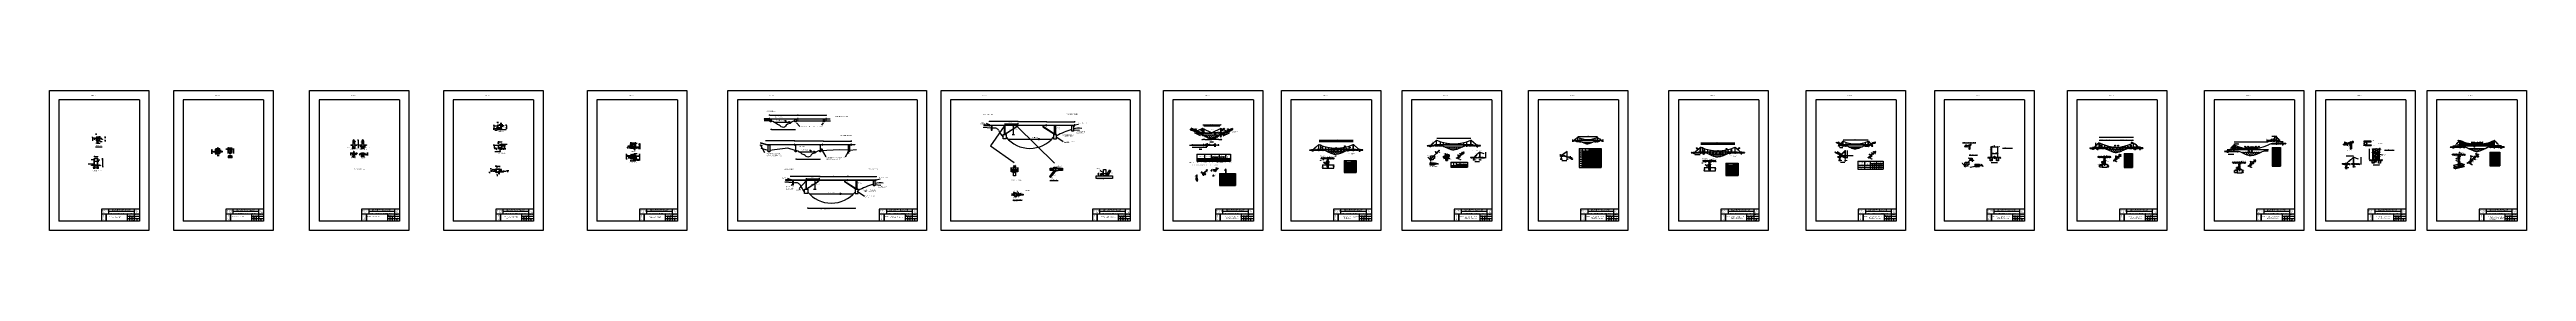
# Model space of a CAD drawing. Header units: metres. Extents: x 2644 to 4131, y 3282 to 4383.
# Drawn here: x 2644 to 3168, y 4353 to 4383 of the extents above; entities outside this region: 1.
import ezdxf
from ezdxf import colors
from ezdxf.entities.mleader import LeaderData, LeaderLine
from ezdxf.enums import TextEntityAlignment as Align
from ezdxf.math import Vec2, Vec3

# ---------------------------------------------------------------- set-up
doc = ezdxf.new("R2010")
doc.units = ezdxf.units.M
for name, pattern in [('ACAD_ISO02W100', [15, 12, -3]), ('ACAD_ISO03W100', [30, 12, -18]), ('ACAD_ISO04W100', [30, 24, -3, 0, -3]), ('ACAD_ISO05W100', [33, 24, -3, 0, -3, 0, -3]), ('DASHDOT', [25.4, 12.7, -6.35, 0, -6.35])]:
    doc.linetypes.add(name, pattern=pattern)
for name, color, linetype in [('Cota', 7, 'Continuous'), ('Cotas', 7, 'Continuous'), ('Dibujo', 7, 'Continuous'), ('Plano', 1, 'Continuous'), ('Texto', 170, 'Continuous')]:
    doc.layers.add(name, color=color, linetype=linetype)
doc.layers.add('eje', color=10, linetype='ACAD_ISO04W100', transparency=0.1)
doc.styles.add('Annotative', font='arial.ttf')
doc.styles.get("Standard").update_dxf_attribs({"font": 'arial.ttf'})
doc.styles.add('verdana', font='verdana.ttf')
doc.dimstyles.new('gestion', dxfattribs={"dimscale": 0, "dimtxt": 0.025, "dimasz": 0.025, "dimexe": 0.02, "dimexo": 0.07, "dimgap": 0.01, "dimtad": 2, "dimtih": 1, "dimtoh": 1, "dimzin": 0, "dimdsep": 46, "dimtxsty": 'Standard', "dimblk": 'DOT', "dimcen": 0, "dimse1": 1, "dimse2": 1, "dimadec": 0, "dimazin": 0, "dimtm": 1e-09, "dimtfac": 1, "dimtix": 1, "dimtmove": 1, "dimatfit": 0, "dimldrblk": 'DOTSMALL', "dimfxl": 1, "dimtolj": 1, "dimtzin": 0, "dimarcsym": 2})
doc.dimstyles.new('ISO', dxfattribs={"dimtxt": 0.08, "dimasz": 0.06, "dimexe": 0.1, "dimexo": 0.1, "dimgap": 0.04, "dimtad": 1, "dimzin": 1, "dimdsep": 46, "dimtxsty": 'verdana', "dimblk1": 'PAB', "dimblk2": 'PAB', "dimsah": 1, "dimcen": 0, "dimse1": 1, "dimse2": 1, "dimclrd": 7, "dimclre": 8, "dimclrt": 7, "dimadec": 0, "dimazin": 0, "dimtfac": 1, "dimtix": 1, "dimtmove": 0, "dimatfit": 3, "dimldrblk": 'PAB', "dimfxl": 0.1, "dimtvp": 1, "dimtolj": 1, "dimtzin": 1, "dimarcsym": 0})
pattern_1 = [(30, (1649.30422, 2979.35056), (0.056707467, 0.211635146), [0.15492768, -0.15492768]), (30, (1649.27517, 2979.40088), (0.056707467, 0.211635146), [0.15492768, -0.15492768]), (30, (1649.24612, 2979.45119), (0.056707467, 0.211635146), [0.15492768, -0.15492768]), (120, (1649.25321, 2979.47764), (-0.211635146, 0.056707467), [0.15492768, -0.15492768]), (120, (1649.30353, 2979.5067), (-0.211635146, 0.056707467), [0.15492768, -0.15492768]), (120, (1649.35384, 2979.53574), (-0.211635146, 0.056707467), [0.15492768, -0.15492768])]
pattern_2 = [(241, (1793.045991, 3141.129393), (0.00373467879, -0.013024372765), [0.00958076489, -0.00958076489]), (241, (1793.049133, 3141.127651), (0.00373467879, -0.013024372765), [0.00958076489, -0.00958076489]), (241, (1793.052276, 3141.125909), (0.00373467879, -0.013024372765), [0.00958076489, -0.00958076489]), (331, (1793.052742, 3141.124281), (0.013024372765, 0.00373467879), [0.00958076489, -0.00958076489]), (331, (1793.051001, 3141.121139), (0.013024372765, 0.00373467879), [0.00958076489, -0.00958076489]), (331, (1793.049259, 3141.117996), (0.013024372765, 0.00373467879), [0.00958076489, -0.00958076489])]
pattern_3 = [(241, (1663.43155, 2988.91761), (0.0298835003, -0.1042161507), [0.076661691, -0.076661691]), (241, (1663.4567, 2988.90367), (0.0298835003, -0.1042161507), [0.076661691, -0.076661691]), (241, (1663.48184, 2988.889735), (0.0298835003, -0.1042161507), [0.076661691, -0.076661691]), (331, (1663.48558, 2988.87671), (0.1042161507, 0.0298835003), [0.076661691, -0.076661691]), (331, (1663.47164, 2988.851564), (0.1042161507, 0.0298835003), [0.076661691, -0.076661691]), (331, (1663.4577, 2988.82642), (0.1042161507, 0.0298835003), [0.076661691, -0.076661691])]
pattern_4 = [(241, (1688.31352, 2989.855026), (0.0298835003, -0.1042161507), [0.076661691, -0.076661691]), (241, (1688.33866, 2989.84109), (0.0298835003, -0.1042161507), [0.076661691, -0.076661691]), (241, (1688.363804, 2989.82715), (0.0298835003, -0.1042161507), [0.076661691, -0.076661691]), (331, (1688.36754, 2989.814124), (0.1042161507, 0.0298835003), [0.076661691, -0.076661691]), (331, (1688.3536, 2989.78898), (0.1042161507, 0.0298835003), [0.076661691, -0.076661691]), (331, (1688.339665, 2989.76384), (0.1042161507, 0.0298835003), [0.076661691, -0.076661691])]
pattern_5 = [(241, (1697.48749, 2987.32374), (0.0298835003, -0.1042161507), [0.076661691, -0.076661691]), (241, (1697.512636, 2987.3098), (0.0298835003, -0.1042161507), [0.076661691, -0.076661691]), (241, (1697.53778, 2987.29586), (0.0298835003, -0.1042161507), [0.076661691, -0.076661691]), (331, (1697.541515, 2987.282836), (0.1042161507, 0.0298835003), [0.076661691, -0.076661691]), (331, (1697.52758, 2987.25769), (0.1042161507, 0.0298835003), [0.076661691, -0.076661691]), (331, (1697.51364, 2987.23255), (0.1042161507, 0.0298835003), [0.076661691, -0.076661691])]
pattern_6 = [(90, (-2170.33507, -1350.98803), (-0.079375, 1e-17), [])]
pattern_7 = [(241, (2250.88188, 3579.9563), (0.0171413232, -0.059778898), [0.043973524, -0.043973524]), (241, (2250.8963, 3579.948306), (0.0171413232, -0.059778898), [0.043973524, -0.043973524]), (241, (2250.910724, 3579.94031), (0.0171413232, -0.059778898), [0.043973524, -0.043973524]), (331, (2250.912867, 3579.93284), (0.059778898, 0.0171413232), [0.043973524, -0.043973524]), (331, (2250.90487, 3579.918416), (0.059778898, 0.0171413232), [0.043973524, -0.043973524]), (331, (2250.896877, 3579.903994), (0.059778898, 0.0171413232), [0.043973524, -0.043973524])]
pattern_8 = [(241, (2250.881152, 3579.761337), (0.0171413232, -0.059778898), [0.043973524, -0.043973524]), (241, (2250.895575, 3579.753342), (0.0171413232, -0.059778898), [0.043973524, -0.043973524]), (241, (2250.909997, 3579.74535), (0.0171413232, -0.059778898), [0.043973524, -0.043973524]), (331, (2250.91214, 3579.737876), (0.059778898, 0.0171413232), [0.043973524, -0.043973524]), (331, (2250.904145, 3579.723453), (0.059778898, 0.0171413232), [0.043973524, -0.043973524]), (331, (2250.89615, 3579.70903), (0.059778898, 0.0171413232), [0.043973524, -0.043973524])]
pattern_9 = [(45, (36.015339, 1089.358264), (-0.006438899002, 0.006438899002), [])]
pattern_10 = [(241, (2036.576257, 3342.33343), (0.022213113, -0.0774663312), [0.056984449, -0.056984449]), (241, (2036.594947, 3342.32307), (0.022213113, -0.0774663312), [0.056984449, -0.056984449]), (241, (2036.613637, 3342.31271), (0.022213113, -0.0774663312), [0.056984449, -0.056984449]), (331, (2036.616413, 3342.303026), (0.0774663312, 0.022213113), [0.056984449, -0.056984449]), (331, (2036.606054, 3342.284336), (0.0774663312, 0.022213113), [0.056984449, -0.056984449]), (331, (2036.595694, 3342.265646), (0.0774663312, 0.022213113), [0.056984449, -0.056984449])]
pattern_11 = [(241, (1744.16368, 2988.35082), (0.0298835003, -0.1042161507), [0.076661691, -0.076661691]), (241, (1744.188824, 2988.33689), (0.0298835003, -0.1042161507), [0.076661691, -0.076661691]), (241, (1744.21397, 2988.32295), (0.0298835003, -0.1042161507), [0.076661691, -0.076661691]), (331, (1744.2177, 2988.30992), (0.1042161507, 0.0298835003), [0.076661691, -0.076661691]), (331, (1744.203766, 2988.28478), (0.1042161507, 0.0298835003), [0.076661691, -0.076661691]), (331, (1744.18983, 2988.259635), (0.1042161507, 0.0298835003), [0.076661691, -0.076661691])]
pattern_12 = [(241, (2103.495723, 3354.13065), (0.0220079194, -0.0767507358), [0.056458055, -0.056458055]), (241, (2103.51424, 3354.120384), (0.0220079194, -0.0767507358), [0.056458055, -0.056458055]), (241, (2103.53276, 3354.11012), (0.0220079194, -0.0767507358), [0.056458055, -0.056458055]), (331, (2103.53551, 3354.100526), (0.0767507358, 0.0220079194), [0.056458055, -0.056458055]), (331, (2103.525245, 3354.08201), (0.0767507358, 0.0220079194), [0.056458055, -0.056458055]), (331, (2103.51498, 3354.06349), (0.0767507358, 0.0220079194), [0.056458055, -0.056458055])]
pattern_13 = [(241, (2103.49479, 3353.880333), (0.0220079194, -0.0767507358), [0.056458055, -0.056458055]), (241, (2103.51331, 3353.87007), (0.0220079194, -0.0767507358), [0.056458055, -0.056458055]), (241, (2103.531825, 3353.859804), (0.0220079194, -0.0767507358), [0.056458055, -0.056458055]), (331, (2103.534576, 3353.85021), (0.0767507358, 0.0220079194), [0.056458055, -0.056458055]), (331, (2103.52431, 3353.831693), (0.0767507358, 0.0220079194), [0.056458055, -0.056458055]), (331, (2103.51405, 3353.813176), (0.0767507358, 0.0220079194), [0.056458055, -0.056458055])]
pattern_14 = [(241, (2103.495723, 3354.448773), (0.0220079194, -0.0767507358), [0.056458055, -0.056458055]), (241, (2103.51424, 3354.43851), (0.0220079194, -0.0767507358), [0.056458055, -0.056458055]), (241, (2103.53276, 3354.428244), (0.0220079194, -0.0767507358), [0.056458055, -0.056458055]), (331, (2103.53551, 3354.41865), (0.0767507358, 0.0220079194), [0.056458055, -0.056458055]), (331, (2103.525245, 3354.400133), (0.0767507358, 0.0220079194), [0.056458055, -0.056458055]), (331, (2103.51498, 3354.381616), (0.0767507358, 0.0220079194), [0.056458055, -0.056458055])]
pattern_15 = [(45, (-739.733572, 156.302801), (-0.008266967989, 0.008266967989), [])]
pattern_16 = [(0, (681.099, 1741.4918), (0, 3.2096821), [2.3343143, -0.875368]), (90, (681.099, 1741.4918), (-3.2096821, 2e-16), [2.3343143, -0.875368])]
pattern_17 = [(196, (681.098935, 1741.49175), (0.0100535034, -0.035060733), [])]
pattern_18 = [(225, (-2104.19058, -1351.49516), (-3e-17, -0.1796051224), [0.127, -0.127]), (225, (-2104.1569, -1351.52884), (-3e-17, -0.1796051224), [0.127, -0.127]), (225, (-2104.12323, -1351.56251), (-3e-17, -0.1796051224), [0.127, -0.127]), (315, (-2104.12323, -1351.58496), (0.1796051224, -3e-17), [0.127, -0.127]), (315, (-2104.1569, -1351.61864), (0.1796051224, -3e-17), [0.127, -0.127]), (315, (-2104.19058, -1351.65232), (0.1796051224, -3e-17), [0.127, -0.127])]
pattern_19 = [(241, (1828.41865, 2989.29177), (0.0298835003, -0.1042161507), [0.076661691, -0.076661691]), (241, (1828.4438, 2989.27783), (0.0298835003, -0.1042161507), [0.076661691, -0.076661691]), (241, (1828.46894, 2989.263895), (0.0298835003, -0.1042161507), [0.076661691, -0.076661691]), (331, (1828.472676, 2989.25087), (0.1042161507, 0.0298835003), [0.076661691, -0.076661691]), (331, (1828.45874, 2989.225724), (0.1042161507, 0.0298835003), [0.076661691, -0.076661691]), (331, (1828.4448, 2989.20058), (0.1042161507, 0.0298835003), [0.076661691, -0.076661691])]
pattern_20 = [(241, (1856.93746, 2988.63538), (0.0298835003, -0.1042161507), [0.076661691, -0.076661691]), (241, (1856.962604, 2988.62144), (0.0298835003, -0.1042161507), [0.076661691, -0.076661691]), (241, (1856.98775, 2988.6075), (0.0298835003, -0.1042161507), [0.076661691, -0.076661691]), (331, (1856.99148, 2988.59448), (0.1042161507, 0.0298835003), [0.076661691, -0.076661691]), (331, (1856.977546, 2988.56933), (0.1042161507, 0.0298835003), [0.076661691, -0.076661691]), (331, (1856.96361, 2988.54419), (0.1042161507, 0.0298835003), [0.076661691, -0.076661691])]
pattern_21 = [(241, (1858.64555, 2990.27211), (0.0298835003, -0.1042161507), [0.076661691, -0.076661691]), (241, (1858.67069, 2990.258176), (0.0298835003, -0.1042161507), [0.076661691, -0.076661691]), (241, (1858.69584, 2990.24424), (0.0298835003, -0.1042161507), [0.076661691, -0.076661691]), (331, (1858.69957, 2990.23121), (0.1042161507, 0.0298835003), [0.076661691, -0.076661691]), (331, (1858.685635, 2990.20607), (0.1042161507, 0.0298835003), [0.076661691, -0.076661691]), (331, (1858.6717, 2990.18092), (0.1042161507, 0.0298835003), [0.076661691, -0.076661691])]
pattern_22 = [(0, (-450.5053, 396.4153), (0, 4.851963), [3.5287003, -1.3232626]), (90, (-450.5053, 396.4153), (-4.851963, 3e-16), [3.5287003, -1.3232626])]
pattern_23 = [(196, (-450.50526, 396.41531), (0.0151975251, -0.05300006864), [])]
pattern_24 = [(225, (-2023.4349, -1351.99968), (-3e-17, -0.1796051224), [0.127, -0.127]), (225, (-2023.40123, -1352.03335), (-3e-17, -0.1796051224), [0.127, -0.127]), (225, (-2023.36755, -1352.06703), (-3e-17, -0.1796051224), [0.127, -0.127]), (315, (-2023.36755, -1352.08948), (0.1796051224, -3e-17), [0.127, -0.127]), (315, (-2023.40123, -1352.12315), (0.1796051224, -3e-17), [0.127, -0.127]), (315, (-2023.4349, -1352.15683), (0.1796051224, -3e-17), [0.127, -0.127])]
pattern_25 = [(241, (1582.18285, 2654.17409), (0.037060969, -0.129246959), [0.095074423, -0.095074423]), (241, (1582.21403, 2654.1568), (0.037060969, -0.129246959), [0.095074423, -0.095074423]), (241, (1582.24521, 2654.13952), (0.037060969, -0.129246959), [0.095074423, -0.095074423]), (331, (1582.249845, 2654.12336), (0.129246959, 0.037060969), [0.095074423, -0.095074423]), (331, (1582.23256, 2654.09218), (0.129246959, 0.037060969), [0.095074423, -0.095074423]), (331, (1582.21528, 2654.06099), (0.129246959, 0.037060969), [0.095074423, -0.095074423])]
pattern_26 = [(241, (1863.06271, 2943.49882), (0.030879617, -0.1076900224), [0.0792170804, -0.0792170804]), (241, (1863.08869, 2943.48442), (0.030879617, -0.1076900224), [0.0792170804, -0.0792170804]), (241, (1863.11467, 2943.470014), (0.030879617, -0.1076900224), [0.0792170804, -0.0792170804]), (331, (1863.11853, 2943.45655), (0.1076900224, 0.030879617), [0.0792170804, -0.0792170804]), (331, (1863.10413, 2943.43057), (0.1076900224, 0.030879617), [0.0792170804, -0.0792170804]), (331, (1863.08973, 2943.40459), (0.1076900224, 0.030879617), [0.0792170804, -0.0792170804])]
pattern_27 = [(241, (1863.06271, 2943.49882), (0.030879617, -0.1076900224), [0.0792170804, -0.0792170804]), (241, (1863.08869, 2943.48442), (0.030879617, -0.1076900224), [0.0792170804, -0.0792170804]), (241, (1863.11467, 2943.470014), (0.030879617, -0.1076900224), [0.0792170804, -0.0792170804]), (331, (1863.11853, 2943.45655), (0.1076900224, 0.030879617), [0.0792170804, -0.0792170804]), (331, (1863.10413, 2943.43057), (0.1076900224, 0.030879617), [0.0792170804, -0.0792170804]), (331, (1863.08973, 2943.40459), (0.1076900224, 0.030879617), [0.0792170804, -0.0792170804])]

# ---------------------------------------------------------------- blocks, each defined once
blk = doc.blocks.new('_Dot')
at = {"color": 0, "linetype": 'ByBlock', "lineweight": -2}
blk.add_line((-0.5, 0), (-1, 0), dxfattribs=at)
at = {"color": 0, "linetype": 'ByBlock', "const_width": 0.5}
blk.add_lwpolyline([(-0.25, 0, 1), (0.25, 0, 1)], format="xyb", close=True, dxfattribs=at)
blk = doc.blocks.new('*D419')
at = {"color": 0, "lineweight": -2, "transparency": 16777216}
blk.add_line((2678.57, 4370.48), (2678.57, 4369.53), dxfattribs=at)
at = {"layer": 'Defpoints', "color": 0, "transparency": 16777216}
for p in [(2678.57, 4369.51), (2679.29, 4370.51), (2679.29, 4369.51)]:
    blk.add_point(p, dxfattribs=at)
at = {"color": 0, "lineweight": -2, "transparency": 16777216, "xscale": 0.025, "yscale": 0.025, "zscale": 0.025}
for p, rotation in [((2678.57, 4370.51), 90), ((2678.57, 4369.51), 270)]:
    blk.add_blockref('_Dot', p, dxfattribs=dict(at, rotation=rotation))
at = {"color": 0, "transparency": 16777216, "insert": (2678.53, 4370.01), "char_height": 0.025, "attachment_point": 5}
blk.add_mtext('\\A1;1.00', dxfattribs=at)
blk = doc.blocks.new('_DotSmall')
at = {"color": 0, "linetype": 'ByBlock', "const_width": 0.5}
blk.add_lwpolyline([(-0.0625, 0, 1), (0.0625, 0, 1)], format="xyb", close=True, dxfattribs=at)
blk = doc.blocks.new('*D420')
at = {"color": 0, "lineweight": -2, "transparency": 16777216}
blk.add_line((2678.68, 4370.33), (2678.68, 4370.36), dxfattribs=at)
at = {"layer": 'Defpoints', "color": 0, "transparency": 16777216}
for p in [(2678.68, 4370.39), (2679.29, 4370.39), (2679.37, 4370.31)]:
    blk.add_point(p, dxfattribs=at)
at = {"color": 0, "lineweight": -2, "transparency": 16777216, "xscale": 0.025, "yscale": 0.025, "zscale": 0.025}
for p, rotation in [((2678.68, 4370.39), 90), ((2678.68, 4370.31), 270)]:
    blk.add_blockref('_Dot', p, dxfattribs=dict(at, rotation=rotation))
at = {"color": 0, "transparency": 16777216, "insert": (2678.64, 4370.35), "char_height": 0.025, "attachment_point": 5}
blk.add_mtext('\\A1;0.08', dxfattribs=at)
blk = doc.blocks.new('*D421')
at = {"color": 0, "lineweight": -2, "transparency": 16777216}
blk.add_line((2678.68, 4370.41), (2678.68, 4370.48), dxfattribs=at)
at = {"layer": 'Defpoints', "color": 0, "transparency": 16777216}
for p in [(2678.68, 4370.51), (2679.17, 4370.51), (2679.29, 4370.39)]:
    blk.add_point(p, dxfattribs=at)
at = {"color": 0, "lineweight": -2, "transparency": 16777216, "xscale": 0.025, "yscale": 0.025, "zscale": 0.025}
for p, rotation in [((2678.68, 4370.51), 90), ((2678.68, 4370.39), 270)]:
    blk.add_blockref('_Dot', p, dxfattribs=dict(at, rotation=rotation))
at = {"color": 0, "transparency": 16777216, "insert": (2678.64, 4370.45), "char_height": 0.025, "attachment_point": 5}
blk.add_mtext('\\A1;0.12', dxfattribs=at)
blk = doc.blocks.new('*D422')
at = {"color": 0, "lineweight": -2, "transparency": 16777216}
blk.add_line((2678.68, 4369.68), (2678.68, 4369.65), dxfattribs=at)
at = {"layer": 'Defpoints', "color": 0, "transparency": 16777216}
for p in [(2678.68, 4369.63), (2679.3, 4369.63), (2679.38, 4369.71)]:
    blk.add_point(p, dxfattribs=at)
at = {"color": 0, "lineweight": -2, "transparency": 16777216, "xscale": 0.025, "yscale": 0.025, "zscale": 0.025}
for p, rotation in [((2678.68, 4369.71), 90), ((2678.68, 4369.63), 270)]:
    blk.add_blockref('_Dot', p, dxfattribs=dict(at, rotation=rotation))
at = {"color": 0, "transparency": 16777216, "insert": (2678.64, 4369.67), "char_height": 0.025, "attachment_point": 5}
blk.add_mtext('\\A1;0.08', dxfattribs=at)
blk = doc.blocks.new('*D423')
at = {"color": 0, "lineweight": -2, "transparency": 16777216}
blk.add_line((2678.68, 4369.6), (2678.68, 4369.53), dxfattribs=at)
at = {"layer": 'Defpoints', "color": 0, "transparency": 16777216}
for p in [(2678.68, 4369.51), (2679.18, 4369.51), (2679.3, 4369.63)]:
    blk.add_point(p, dxfattribs=at)
at = {"color": 0, "lineweight": -2, "transparency": 16777216, "xscale": 0.025, "yscale": 0.025, "zscale": 0.025}
for p, rotation in [((2678.68, 4369.63), 90), ((2678.68, 4369.51), 270)]:
    blk.add_blockref('_Dot', p, dxfattribs=dict(at, rotation=rotation))
at = {"color": 0, "transparency": 16777216, "insert": (2678.64, 4369.57), "char_height": 0.025, "attachment_point": 5}
blk.add_mtext('\\A1;0.12', dxfattribs=at)
blk = doc.blocks.new('*D619')
at = {"color": 0, "lineweight": -2, "transparency": 16777216}
blk.add_line((2678.68, 4369.73), (2678.68, 4370.28), dxfattribs=at)
at = {"layer": 'Defpoints', "color": 0, "transparency": 16777216}
for p in [(2678.68, 4370.31), (2679.57, 4370.31), (2679.57, 4369.71)]:
    blk.add_point(p, dxfattribs=at)
at = {"color": 0, "lineweight": -2, "transparency": 16777216, "xscale": 0.025, "yscale": 0.025, "zscale": 0.025}
for p, rotation in [((2678.68, 4370.31), 90), ((2678.68, 4369.71), 270)]:
    blk.add_blockref('_Dot', p, dxfattribs=dict(at, rotation=rotation))
at = {"color": 0, "transparency": 16777216, "insert": (2678.64, 4370.01), "char_height": 0.025, "attachment_point": 5}
blk.add_mtext('\\A1;0.60', dxfattribs=at)
blk = doc.blocks.new('*D620')
at = {"color": 0, "lineweight": -2, "transparency": 16777216}
blk.add_line((2679.47, 4370.61), (2679.4, 4370.61), dxfattribs=at)
at = {"layer": 'Defpoints', "color": 0, "transparency": 16777216}
for p in [(2679.37, 4370.61), (2679.37, 4370.51), (2679.49, 4370.39)]:
    blk.add_point(p, dxfattribs=at)
at = {"color": 0, "lineweight": -2, "transparency": 16777216, "xscale": 0.025, "yscale": 0.025, "zscale": 0.025, "rotation": 180}
blk.add_blockref('_Dot', (2679.37, 4370.61), dxfattribs=at)
at = {"color": 0, "lineweight": -2, "transparency": 16777216, "xscale": 0.025, "yscale": 0.025, "zscale": 0.025}
blk.add_blockref('_Dot', (2679.49, 4370.61), dxfattribs=at)
at = {"color": 0, "transparency": 16777216, "insert": (2679.43, 4370.63), "char_height": 0.025, "attachment_point": 5}
blk.add_mtext('\\A1;0.12', dxfattribs=at)
blk = doc.blocks.new('*D621')
at = {"color": 0, "lineweight": -2, "transparency": 16777216}
for p, q in [((2679.47, 4370.61), (2679.44, 4370.61)), ((2679.49, 4370.61), (2679.57, 4370.61)), ((2679.6, 4370.61), (2679.62, 4370.61))]:
    blk.add_line(p, q, dxfattribs=at)
at = {"layer": 'Defpoints', "color": 0, "transparency": 16777216}
for p in [(2679.49, 4370.39), (2679.57, 4370.61), (2679.57, 4370.31)]:
    blk.add_point(p, dxfattribs=at)
at = {"color": 0, "lineweight": -2, "transparency": 16777216, "xscale": 0.025, "yscale": 0.025, "zscale": 0.025}
blk.add_blockref('_Dot', (2679.49, 4370.61), dxfattribs=at)
at = {"color": 0, "lineweight": -2, "transparency": 16777216, "xscale": 0.025, "yscale": 0.025, "zscale": 0.025, "rotation": 180}
blk.add_blockref('_Dot', (2679.57, 4370.61), dxfattribs=at)
at = {"color": 0, "transparency": 16777216, "insert": (2679.53, 4370.63), "char_height": 0.025, "attachment_point": 5}
blk.add_mtext('\\A1;0.08', dxfattribs=at)
blk = doc.blocks.new('*D622')
at = {"color": 0, "lineweight": -2, "transparency": 16777216}
blk.add_line((2679.6, 4370.61), (2680.15, 4370.61), dxfattribs=at)
at = {"layer": 'Defpoints', "color": 0, "transparency": 16777216}
for p in [(2679.57, 4370.31), (2680.17, 4370.61), (2680.17, 4370.31)]:
    blk.add_point(p, dxfattribs=at)
at = {"color": 0, "lineweight": -2, "transparency": 16777216, "xscale": 0.025, "yscale": 0.025, "zscale": 0.025, "rotation": 180}
blk.add_blockref('_Dot', (2679.57, 4370.61), dxfattribs=at)
at = {"color": 0, "lineweight": -2, "transparency": 16777216, "xscale": 0.025, "yscale": 0.025, "zscale": 0.025}
blk.add_blockref('_Dot', (2680.17, 4370.61), dxfattribs=at)
at = {"color": 0, "transparency": 16777216, "insert": (2679.87, 4370.63), "char_height": 0.025, "attachment_point": 5}
blk.add_mtext('\\A1;0.60', dxfattribs=at)
blk = doc.blocks.new('*D623')
at = {"color": 0, "linetype": 'ACAD_ISO03W100', "lineweight": -2, "ltscale": 0.0001, "transparency": 16777216}
for p, q in [((2680.15, 4370.61), (2680.12, 4370.61)), ((2680.17, 4370.61), (2680.25, 4370.61)), ((2680.28, 4370.61), (2680.3, 4370.61))]:
    blk.add_line(p, q, dxfattribs=at)
at = {"layer": 'Defpoints', "color": 0, "linetype": 'ACAD_ISO03W100', "ltscale": 0.0001, "transparency": 16777216}
for p in [(2680.17, 4370.31), (2680.25, 4370.61), (2680.25, 4370.39)]:
    blk.add_point(p, dxfattribs=at)
at = {"color": 0, "linetype": 'ACAD_ISO03W100', "lineweight": -2, "ltscale": 0.0001, "transparency": 16777216, "xscale": 0.025, "yscale": 0.025, "zscale": 0.025}
blk.add_blockref('_Dot', (2680.17, 4370.61), dxfattribs=at)
at = {"color": 0, "linetype": 'ACAD_ISO03W100', "lineweight": -2, "ltscale": 0.0001, "transparency": 16777216, "xscale": 0.025, "yscale": 0.025, "zscale": 0.025, "rotation": 180}
blk.add_blockref('_Dot', (2680.25, 4370.61), dxfattribs=at)
at = {"color": 0, "linetype": 'ACAD_ISO03W100', "ltscale": 0.0001, "transparency": 16777216, "insert": (2680.21, 4370.63), "char_height": 0.025, "attachment_point": 5}
blk.add_mtext('\\A1;0.08', dxfattribs=at)
blk = doc.blocks.new('*D624')
at = {"color": 0, "lineweight": -2, "transparency": 16777216}
blk.add_line((2680.28, 4370.61), (2680.35, 4370.61), dxfattribs=at)
at = {"layer": 'Defpoints', "color": 0, "transparency": 16777216}
for p in [(2680.25, 4370.39), (2680.37, 4370.61), (2680.37, 4370.51)]:
    blk.add_point(p, dxfattribs=at)
at = {"color": 0, "lineweight": -2, "transparency": 16777216, "xscale": 0.025, "yscale": 0.025, "zscale": 0.025, "rotation": 180}
blk.add_blockref('_Dot', (2680.25, 4370.61), dxfattribs=at)
at = {"color": 0, "lineweight": -2, "transparency": 16777216, "xscale": 0.025, "yscale": 0.025, "zscale": 0.025}
blk.add_blockref('_Dot', (2680.37, 4370.61), dxfattribs=at)
at = {"color": 0, "transparency": 16777216, "insert": (2680.31, 4370.63), "char_height": 0.025, "attachment_point": 5}
blk.add_mtext('\\A1;0.12', dxfattribs=at)
blk = doc.blocks.new('*D424')
at = {"color": 0, "lineweight": -2, "transparency": 16777216}
blk.add_line((2679.4, 4370.69), (2680.35, 4370.69), dxfattribs=at)
at = {"layer": 'Defpoints', "color": 0, "transparency": 16777216}
for p in [(2679.37, 4370.42), (2680.37, 4370.69), (2680.37, 4370.42)]:
    blk.add_point(p, dxfattribs=at)
at = {"color": 0, "lineweight": -2, "transparency": 16777216, "xscale": 0.025, "yscale": 0.025, "zscale": 0.025, "rotation": 180}
blk.add_blockref('_Dot', (2679.37, 4370.69), dxfattribs=at)
at = {"color": 0, "lineweight": -2, "transparency": 16777216, "xscale": 0.025, "yscale": 0.025, "zscale": 0.025}
blk.add_blockref('_Dot', (2680.37, 4370.69), dxfattribs=at)
at = {"color": 0, "transparency": 16777216, "insert": (2679.87, 4370.72), "char_height": 0.025, "attachment_point": 5}
blk.add_mtext('\\A1;1.00', dxfattribs=at)
blk = doc.blocks.new('*D426')
at = {"color": 0, "lineweight": -2, "transparency": 16777216}
blk.add_line((2682.78, 4369.63), (2682.78, 4369.59), dxfattribs=at)
at = {"layer": 'Defpoints', "color": 0, "transparency": 16777216}
for p in [(2682.57, 4369.66), (2682.63, 4369.56), (2682.78, 4369.56)]:
    blk.add_point(p, dxfattribs=at)
at = {"color": 0, "lineweight": -2, "transparency": 16777216, "xscale": 0.025, "yscale": 0.025, "zscale": 0.025}
for p, rotation in [((2682.78, 4369.66), 90), ((2682.78, 4369.56), 270)]:
    blk.add_blockref('_Dot', p, dxfattribs=dict(at, rotation=rotation))
at = {"color": 0, "transparency": 16777216, "insert": (2682.82, 4369.61), "char_height": 0.025, "attachment_point": 5}
blk.add_mtext('\\A1;0.10', dxfattribs=at)
blk = doc.blocks.new('*D646')
at = {"color": 0, "lineweight": -2, "transparency": 16777216}
blk.add_line((2681.98, 4370.78), (2682.05, 4370.78), dxfattribs=at)
at = {"layer": 'Defpoints', "color": 0, "transparency": 16777216}
for p in [(2681.96, 4370.52), (2682.08, 4370.78), (2682.08, 4370.52)]:
    blk.add_point(p, dxfattribs=at)
at = {"color": 0, "lineweight": -2, "transparency": 16777216, "xscale": 0.025, "yscale": 0.025, "zscale": 0.025, "rotation": 180}
blk.add_blockref('_Dot', (2681.96, 4370.78), dxfattribs=at)
at = {"color": 0, "lineweight": -2, "transparency": 16777216, "xscale": 0.025, "yscale": 0.025, "zscale": 0.025}
blk.add_blockref('_Dot', (2682.08, 4370.78), dxfattribs=at)
at = {"color": 0, "transparency": 16777216, "insert": (2682.02, 4370.8), "char_height": 0.025, "attachment_point": 5}
blk.add_mtext('\\A1;0.12', dxfattribs=at)
blk = doc.blocks.new('*D647')
at = {"color": 0, "lineweight": -2, "transparency": 16777216}
for p, q in [((2682.05, 4370.78), (2682.03, 4370.78)), ((2682.16, 4370.78), (2682.08, 4370.78)), ((2682.18, 4370.78), (2682.21, 4370.78))]:
    blk.add_line(p, q, dxfattribs=at)
at = {"layer": 'Defpoints', "color": 0, "transparency": 16777216}
for p in [(2682.08, 4370.78), (2682.08, 4370.64), (2682.16, 4370.58)]:
    blk.add_point(p, dxfattribs=at)
at = {"color": 0, "lineweight": -2, "transparency": 16777216, "xscale": 0.025, "yscale": 0.025, "zscale": 0.025}
blk.add_blockref('_Dot', (2682.08, 4370.78), dxfattribs=at)
at = {"color": 0, "lineweight": -2, "transparency": 16777216, "xscale": 0.025, "yscale": 0.025, "zscale": 0.025, "rotation": 180}
blk.add_blockref('_Dot', (2682.16, 4370.78), dxfattribs=at)
at = {"color": 0, "transparency": 16777216, "insert": (2682.12, 4370.8), "char_height": 0.025, "attachment_point": 5}
blk.add_mtext('\\A1;0.08', dxfattribs=at)
blk = doc.blocks.new('*D648')
at = {"color": 0, "lineweight": -2, "transparency": 16777216}
blk.add_line((2682.18, 4370.78), (2682.73, 4370.78), dxfattribs=at)
at = {"layer": 'Defpoints', "color": 0, "transparency": 16777216}
for p in [(2682.16, 4370.58), (2682.76, 4370.78), (2682.76, 4370.58)]:
    blk.add_point(p, dxfattribs=at)
at = {"color": 0, "lineweight": -2, "transparency": 16777216, "xscale": 0.025, "yscale": 0.025, "zscale": 0.025, "rotation": 180}
blk.add_blockref('_Dot', (2682.16, 4370.78), dxfattribs=at)
at = {"color": 0, "lineweight": -2, "transparency": 16777216, "xscale": 0.025, "yscale": 0.025, "zscale": 0.025}
blk.add_blockref('_Dot', (2682.76, 4370.78), dxfattribs=at)
at = {"color": 0, "transparency": 16777216, "insert": (2682.46, 4370.8), "char_height": 0.025, "attachment_point": 5}
blk.add_mtext('\\A1;0.60', dxfattribs=at)
blk = doc.blocks.new('*D649')
at = {"color": 0, "lineweight": -2, "transparency": 16777216}
for p, q in [((2682.73, 4370.78), (2682.71, 4370.78)), ((2682.76, 4370.78), (2682.84, 4370.78)), ((2682.86, 4370.78), (2682.89, 4370.78))]:
    blk.add_line(p, q, dxfattribs=at)
at = {"layer": 'Defpoints', "color": 0, "transparency": 16777216}
for p in [(2682.76, 4370.58), (2682.84, 4370.78), (2682.84, 4370.64)]:
    blk.add_point(p, dxfattribs=at)
at = {"color": 0, "lineweight": -2, "transparency": 16777216, "xscale": 0.025, "yscale": 0.025, "zscale": 0.025}
blk.add_blockref('_Dot', (2682.76, 4370.78), dxfattribs=at)
at = {"color": 0, "lineweight": -2, "transparency": 16777216, "xscale": 0.025, "yscale": 0.025, "zscale": 0.025, "rotation": 180}
blk.add_blockref('_Dot', (2682.84, 4370.78), dxfattribs=at)
at = {"color": 0, "transparency": 16777216, "insert": (2682.8, 4370.8), "char_height": 0.025, "attachment_point": 5}
blk.add_mtext('\\A1;0.08', dxfattribs=at)
blk = doc.blocks.new('*D650')
at = {"color": 0, "lineweight": -2, "transparency": 16777216}
blk.add_line((2682.86, 4370.78), (2682.93, 4370.78), dxfattribs=at)
at = {"layer": 'Defpoints', "color": 0, "transparency": 16777216}
for p in [(2682.84, 4370.52), (2682.96, 4370.78), (2682.96, 4370.52)]:
    blk.add_point(p, dxfattribs=at)
at = {"color": 0, "lineweight": -2, "transparency": 16777216, "xscale": 0.025, "yscale": 0.025, "zscale": 0.025, "rotation": 180}
blk.add_blockref('_Dot', (2682.84, 4370.78), dxfattribs=at)
at = {"color": 0, "lineweight": -2, "transparency": 16777216, "xscale": 0.025, "yscale": 0.025, "zscale": 0.025}
blk.add_blockref('_Dot', (2682.96, 4370.78), dxfattribs=at)
at = {"color": 0, "transparency": 16777216, "insert": (2682.9, 4370.8), "char_height": 0.025, "attachment_point": 5}
blk.add_mtext('\\A1;0.12', dxfattribs=at)
blk = doc.blocks.new('*D651')
at = {"color": 0, "lineweight": -2, "transparency": 16777216}
blk.add_line((2683.11, 4370.61), (2683.11, 4370.54), dxfattribs=at)
at = {"layer": 'Defpoints', "color": 0, "transparency": 16777216}
for p in [(2682.84, 4370.64), (2682.84, 4370.52), (2683.11, 4370.52)]:
    blk.add_point(p, dxfattribs=at)
at = {"color": 0, "lineweight": -2, "transparency": 16777216, "xscale": 0.025, "yscale": 0.025, "zscale": 0.025}
for p, rotation in [((2683.11, 4370.64), 90), ((2683.11, 4370.52), 270)]:
    blk.add_blockref('_Dot', p, dxfattribs=dict(at, rotation=rotation))
at = {"color": 0, "transparency": 16777216, "insert": (2683.15, 4370.58), "char_height": 0.025, "attachment_point": 5}
blk.add_mtext('\\A1;0.12', dxfattribs=at)
blk = doc.blocks.new('*D652')
at = {"color": 0, "lineweight": -2, "transparency": 16777216}
blk.add_line((2683.11, 4370.49), (2683.11, 4370.46), dxfattribs=at)
at = {"layer": 'Defpoints', "color": 0, "transparency": 16777216}
for p in [(2682.96, 4370.52), (2682.96, 4370.44), (2683.11, 4370.44)]:
    blk.add_point(p, dxfattribs=at)
at = {"color": 0, "lineweight": -2, "transparency": 16777216, "xscale": 0.025, "yscale": 0.025, "zscale": 0.025}
for p, rotation in [((2683.11, 4370.52), 90), ((2683.11, 4370.44), 270)]:
    blk.add_blockref('_Dot', p, dxfattribs=dict(at, rotation=rotation))
at = {"color": 0, "transparency": 16777216, "insert": (2683.15, 4370.48), "char_height": 0.025, "attachment_point": 5}
blk.add_mtext('\\A1;0.08', dxfattribs=at)
blk = doc.blocks.new('*D653')
at = {"color": 0, "lineweight": -2, "transparency": 16777216}
blk.add_line((2683.25, 4370.61), (2683.25, 4370.46), dxfattribs=at)
at = {"layer": 'Defpoints', "color": 0, "transparency": 16777216}
for p in [(2682.84, 4370.64), (2682.84, 4370.44), (2683.25, 4370.44)]:
    blk.add_point(p, dxfattribs=at)
at = {"color": 0, "lineweight": -2, "transparency": 16777216, "xscale": 0.025, "yscale": 0.025, "zscale": 0.025}
for p, rotation in [((2683.25, 4370.64), 90), ((2683.25, 4370.44), 270)]:
    blk.add_blockref('_Dot', p, dxfattribs=dict(at, rotation=rotation))
at = {"color": 0, "transparency": 16777216, "insert": (2683.29, 4370.54), "char_height": 0.025, "attachment_point": 5}
blk.add_mtext('\\A1;0.20', dxfattribs=at)
blk = doc.blocks.new('*D654')
at = {"color": 0, "lineweight": -2, "transparency": 16777216}
blk.add_line((2683.25, 4370.41), (2683.25, 4369.86), dxfattribs=at)
at = {"layer": 'Defpoints', "color": 0, "transparency": 16777216}
for p in [(2682.84, 4370.44), (2682.84, 4369.84), (2683.25, 4369.84)]:
    blk.add_point(p, dxfattribs=at)
at = {"color": 0, "lineweight": -2, "transparency": 16777216, "xscale": 0.025, "yscale": 0.025, "zscale": 0.025}
for p, rotation in [((2683.25, 4370.44), 90), ((2683.25, 4369.84), 270)]:
    blk.add_blockref('_Dot', p, dxfattribs=dict(at, rotation=rotation))
at = {"color": 0, "transparency": 16777216, "insert": (2683.29, 4370.14), "char_height": 0.025, "attachment_point": 5}
blk.add_mtext('\\A1;0.60', dxfattribs=at)
blk = doc.blocks.new('*D655')
at = {"color": 0, "lineweight": -2, "transparency": 16777216}
blk.add_line((2683.25, 4369.81), (2683.25, 4369.58), dxfattribs=at)
at = {"layer": 'Defpoints', "color": 0, "transparency": 16777216}
for p in [(2682.57, 4369.56), (2682.84, 4369.84), (2683.25, 4369.56)]:
    blk.add_point(p, dxfattribs=at)
at = {"color": 0, "lineweight": -2, "transparency": 16777216, "xscale": 0.025, "yscale": 0.025, "zscale": 0.025}
for p, rotation in [((2683.25, 4369.84), 90), ((2683.25, 4369.56), 270)]:
    blk.add_blockref('_Dot', p, dxfattribs=dict(at, rotation=rotation))
at = {"color": 0, "transparency": 16777216, "insert": (2683.29, 4369.7), "char_height": 0.025, "attachment_point": 5}
blk.add_mtext('\\A1;0.28', dxfattribs=at)
blk = doc.blocks.new('*D427')
at = {"color": 0, "lineweight": -2, "transparency": 16777216}
blk.add_line((2887.68, 4373.38), (2886.39, 4373.95), dxfattribs=at)
at = {"layer": 'Defpoints', "color": 0, "transparency": 16777216}
for p in [(2886.36, 4373.96), (2886.6, 4374.5), (2887.94, 4373.91)]:
    blk.add_point(p, dxfattribs=at)
at = {"color": 0, "lineweight": -2, "transparency": 16777216, "xscale": 0.025, "yscale": 0.025, "zscale": 0.025}
for p, rotation in [((2886.36, 4373.96), 156.3252621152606), ((2887.7, 4373.37), 336.3252621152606)]:
    blk.add_blockref('_Dot', p, dxfattribs=dict(at, rotation=rotation))
at = {"color": 0, "transparency": 16777216, "insert": (2886.96, 4373.5), "char_height": 0.05, "attachment_point": 5}
blk.add_mtext('\\A1;6.00', dxfattribs=at)
blk = doc.blocks.new('*D428')
at = {"color": 0, "lineweight": -2, "transparency": 16777216}
blk.add_line((2888.5, 4373.98), (2888.5, 4374.91), dxfattribs=at)
at = {"layer": 'Defpoints', "color": 0, "transparency": 16777216}
for p in [(2888.16, 4374.93), (2888.16, 4373.96), (2888.5, 4374.93)]:
    blk.add_point(p, dxfattribs=at)
at = {"color": 0, "lineweight": -2, "transparency": 16777216, "xscale": 0.025, "yscale": 0.025, "zscale": 0.025}
for p, rotation in [((2888.5, 4374.93), 90), ((2888.5, 4373.96), 270)]:
    blk.add_blockref('_Dot', p, dxfattribs=dict(at, rotation=rotation))
at = {"color": 0, "transparency": 16777216, "insert": (2888.66, 4374.44), "char_height": 0.05, "attachment_point": 5}
blk.add_mtext('\\A1;4.00', dxfattribs=at)
blk = doc.blocks.new('*D656')
at = {"color": 0, "lineweight": -2, "transparency": 16777216}
blk.add_line((2888.65, 4372.56), (2890.06, 4372.56), dxfattribs=at)
at = {"layer": 'Defpoints', "color": 0, "transparency": 16777216}
for p in [(2888.62, 4373.88), (2890.09, 4373.88), (2890.09, 4372.56)]:
    blk.add_point(p, dxfattribs=at)
at = {"color": 0, "lineweight": -2, "transparency": 16777216, "xscale": 0.025, "yscale": 0.025, "zscale": 0.025, "rotation": 180}
blk.add_blockref('_Dot', (2888.62, 4372.56), dxfattribs=at)
at = {"color": 0, "lineweight": -2, "transparency": 16777216, "xscale": 0.025, "yscale": 0.025, "zscale": 0.025}
blk.add_blockref('_Dot', (2890.09, 4372.56), dxfattribs=at)
at = {"color": 0, "transparency": 16777216, "insert": (2889.36, 4372.44), "char_height": 0.05, "attachment_point": 5}
blk.add_mtext('\\A1;6.00', dxfattribs=at)
blk = doc.blocks.new('*D657')
at = {"color": 0, "lineweight": -2, "transparency": 16777216}
blk.add_line((2888.6, 4372.56), (2888.16, 4372.56), dxfattribs=at)
at = {"layer": 'Defpoints', "color": 0, "transparency": 16777216}
for p in [(2888.14, 4373.91), (2888.62, 4373.88), (2888.14, 4372.56)]:
    blk.add_point(p, dxfattribs=at)
at = {"color": 0, "lineweight": -2, "transparency": 16777216, "xscale": 0.025, "yscale": 0.025, "zscale": 0.025, "rotation": 180}
blk.add_blockref('_Dot', (2888.14, 4372.56), dxfattribs=at)
at = {"color": 0, "lineweight": -2, "transparency": 16777216, "xscale": 0.025, "yscale": 0.025, "zscale": 0.025}
blk.add_blockref('_Dot', (2888.62, 4372.56), dxfattribs=at)
at = {"color": 0, "transparency": 16777216, "insert": (2888.38, 4372.44), "char_height": 0.05, "attachment_point": 5}
blk.add_mtext('\\A1;2.00', dxfattribs=at)
blk = doc.blocks.new('*D435')
at = {"color": 0, "lineweight": -2, "transparency": 16777216}
blk.add_line((2892.49, 4373.38), (2893.79, 4373.95), dxfattribs=at)
at = {"layer": 'Defpoints', "color": 0, "transparency": 16777216}
for p in [(2892.23, 4373.91), (2893.57, 4374.5), (2893.81, 4373.96)]:
    blk.add_point(p, dxfattribs=at)
at = {"color": 0, "lineweight": -2, "transparency": 16777216, "xscale": 0.025, "yscale": 0.025, "zscale": 0.025}
for p, rotation in [((2892.47, 4373.37), 203.6747378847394), ((2893.81, 4373.96), 23.67473788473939)]:
    blk.add_blockref('_Dot', p, dxfattribs=dict(at, rotation=rotation))
at = {"color": 0, "transparency": 16777216, "insert": (2893.21, 4373.5), "char_height": 0.05, "attachment_point": 5}
blk.add_mtext('\\A1;6.00', dxfattribs=at)
blk = doc.blocks.new('*D658')
at = {"color": 0, "lineweight": -2, "transparency": 16777216}
blk.add_line((2891.53, 4372.56), (2890.11, 4372.56), dxfattribs=at)
at = {"layer": 'Defpoints', "color": 0, "transparency": 16777216}
for p in [(2890.09, 4373.88), (2891.55, 4373.88), (2890.09, 4372.56)]:
    blk.add_point(p, dxfattribs=at)
at = {"color": 0, "lineweight": -2, "transparency": 16777216, "xscale": 0.025, "yscale": 0.025, "zscale": 0.025, "rotation": 180}
blk.add_blockref('_Dot', (2890.09, 4372.56), dxfattribs=at)
at = {"color": 0, "lineweight": -2, "transparency": 16777216, "xscale": 0.025, "yscale": 0.025, "zscale": 0.025}
blk.add_blockref('_Dot', (2891.55, 4372.56), dxfattribs=at)
at = {"color": 0, "transparency": 16777216, "insert": (2890.82, 4372.44), "char_height": 0.05, "attachment_point": 5}
blk.add_mtext('\\A1;6.00', dxfattribs=at)
blk = doc.blocks.new('*D659')
at = {"color": 0, "lineweight": -2, "transparency": 16777216}
blk.add_line((2891.58, 4372.56), (2892.01, 4372.56), dxfattribs=at)
at = {"layer": 'Defpoints', "color": 0, "transparency": 16777216}
for p in [(2891.55, 4373.88), (2892.04, 4373.91), (2892.04, 4372.56)]:
    blk.add_point(p, dxfattribs=at)
at = {"color": 0, "lineweight": -2, "transparency": 16777216, "xscale": 0.025, "yscale": 0.025, "zscale": 0.025, "rotation": 180}
blk.add_blockref('_Dot', (2891.55, 4372.56), dxfattribs=at)
at = {"color": 0, "lineweight": -2, "transparency": 16777216, "xscale": 0.025, "yscale": 0.025, "zscale": 0.025}
blk.add_blockref('_Dot', (2892.04, 4372.56), dxfattribs=at)
at = {"color": 0, "transparency": 16777216, "insert": (2891.8, 4372.44), "char_height": 0.05, "attachment_point": 5}
blk.add_mtext('\\A1;2.00', dxfattribs=at)
blk = doc.blocks.new('*D436')
at = {"color": 0, "lineweight": -2, "transparency": 16777216}
for p, q in [((2892.01, 4372.56), (2891.99, 4372.56)), ((2892.04, 4372.56), (2892.23, 4372.56)), ((2892.26, 4372.56), (2892.28, 4372.56))]:
    blk.add_line(p, q, dxfattribs=at)
at = {"layer": 'Defpoints', "color": 0, "transparency": 16777216}
for p in [(2892.04, 4373.91), (2892.23, 4373.91), (2892.23, 4372.56)]:
    blk.add_point(p, dxfattribs=at)
at = {"color": 0, "lineweight": -2, "transparency": 16777216, "xscale": 0.025, "yscale": 0.025, "zscale": 0.025}
blk.add_blockref('_Dot', (2892.04, 4372.56), dxfattribs=at)
at = {"color": 0, "lineweight": -2, "transparency": 16777216, "xscale": 0.025, "yscale": 0.025, "zscale": 0.025, "rotation": 180}
blk.add_blockref('_Dot', (2892.23, 4372.56), dxfattribs=at)
at = {"color": 0, "transparency": 16777216, "insert": (2892.14, 4372.4), "char_height": 0.05, "attachment_point": 5}
blk.add_mtext('\\A1;0.80 \\Pmax', dxfattribs=at)
blk = doc.blocks.new('*D437')
at = {"color": 0, "lineweight": -2, "transparency": 16777216}
blk.add_line((2888.4, 4375.46), (2891.77, 4375.46), dxfattribs=at)
at = {"layer": 'Defpoints', "color": 0, "transparency": 16777216}
for p in [(2888.38, 4373.88), (2891.8, 4375.46), (2891.8, 4373.88)]:
    blk.add_point(p, dxfattribs=at)
at = {"color": 0, "lineweight": -2, "transparency": 16777216, "xscale": 0.025, "yscale": 0.025, "zscale": 0.025, "rotation": 180}
blk.add_blockref('_Dot', (2888.38, 4375.46), dxfattribs=at)
at = {"color": 0, "lineweight": -2, "transparency": 16777216, "xscale": 0.025, "yscale": 0.025, "zscale": 0.025}
blk.add_blockref('_Dot', (2891.8, 4375.46), dxfattribs=at)
at = {"color": 0, "transparency": 16777216, "insert": (2890.09, 4375.59), "char_height": 0.05, "attachment_point": 5}
blk.add_mtext('\\A1;14.00', dxfattribs=at)
blk = doc.blocks.new('*D660')
at = {"color": 0, "lineweight": -2, "transparency": 16777216}
blk.add_line((2888.16, 4375.69), (2892.01, 4375.69), dxfattribs=at)
at = {"layer": 'Defpoints', "color": 0, "transparency": 16777216}
for p in [(2888.14, 4374.93), (2892.04, 4375.69), (2892.04, 4374.93)]:
    blk.add_point(p, dxfattribs=at)
at = {"color": 0, "lineweight": -2, "transparency": 16777216, "xscale": 0.025, "yscale": 0.025, "zscale": 0.025, "rotation": 180}
blk.add_blockref('_Dot', (2888.14, 4375.69), dxfattribs=at)
at = {"color": 0, "lineweight": -2, "transparency": 16777216, "xscale": 0.025, "yscale": 0.025, "zscale": 0.025}
blk.add_blockref('_Dot', (2892.04, 4375.69), dxfattribs=at)
at = {"color": 0, "transparency": 16777216, "insert": (2890.09, 4375.82), "char_height": 0.05, "attachment_point": 5}
blk.add_mtext('\\A1;MAX. = 16.00 m', dxfattribs=at)
blk = doc.blocks.new('*D438')
at = {"color": 0, "lineweight": -2, "transparency": 16777216}
for p, q in [((2887.92, 4372.56), (2887.89, 4372.56)), ((2887.94, 4372.56), (2888.14, 4372.56)), ((2888.16, 4372.56), (2888.19, 4372.56))]:
    blk.add_line(p, q, dxfattribs=at)
at = {"layer": 'Defpoints', "color": 0, "transparency": 16777216}
for p in [(2887.94, 4373.91), (2888.14, 4373.91), (2888.14, 4372.56)]:
    blk.add_point(p, dxfattribs=at)
at = {"color": 0, "lineweight": -2, "transparency": 16777216, "xscale": 0.025, "yscale": 0.025, "zscale": 0.025}
blk.add_blockref('_Dot', (2887.94, 4372.56), dxfattribs=at)
at = {"color": 0, "lineweight": -2, "transparency": 16777216, "xscale": 0.025, "yscale": 0.025, "zscale": 0.025, "rotation": 180}
blk.add_blockref('_Dot', (2888.14, 4372.56), dxfattribs=at)
at = {"color": 0, "transparency": 16777216, "insert": (2888.04, 4372.4), "char_height": 0.05, "attachment_point": 5}
blk.add_mtext('\\A1;0.80 \\Pmax', dxfattribs=at)
blk = doc.blocks.new('*D439')
at = {"color": 0, "lineweight": -2, "transparency": 16777216}
blk.add_line((2888.86, 4371.14), (2889.2, 4371.14), dxfattribs=at)
at = {"layer": 'Defpoints', "color": 0, "transparency": 16777216}
for p in [(2888.83, 4371.24), (2889.22, 4371.24), (2889.22, 4371.14)]:
    blk.add_point(p, dxfattribs=at)
at = {"color": 0, "lineweight": -2, "transparency": 16777216, "xscale": 0.025, "yscale": 0.025, "zscale": 0.025, "rotation": 180}
blk.add_blockref('_Dot', (2888.83, 4371.14), dxfattribs=at)
at = {"color": 0, "lineweight": -2, "transparency": 16777216, "xscale": 0.025, "yscale": 0.025, "zscale": 0.025}
blk.add_blockref('_Dot', (2889.22, 4371.14), dxfattribs=at)
at = {"color": 0, "transparency": 16777216, "insert": (2889.03, 4371.02), "char_height": 0.05, "attachment_point": 5}
blk.add_mtext('\\A1;b', dxfattribs=at)
blk = doc.blocks.new('*D440')
at = {"color": 0, "lineweight": -2, "transparency": 16777216}
blk.add_line((2888.78, 4371.22), (2888.78, 4371.55), dxfattribs=at)
at = {"layer": 'Defpoints', "color": 0, "transparency": 16777216}
for p in [(2888.78, 4371.58), (2888.92, 4371.58), (2888.92, 4371.19)]:
    blk.add_point(p, dxfattribs=at)
at = {"color": 0, "lineweight": -2, "transparency": 16777216, "xscale": 0.025, "yscale": 0.025, "zscale": 0.025}
for p, rotation in [((2888.78, 4371.58), 90), ((2888.78, 4371.19), 270)]:
    blk.add_blockref('_Dot', p, dxfattribs=dict(at, rotation=rotation))
at = {"color": 0, "transparency": 16777216, "insert": (2888.67, 4371.39), "char_height": 0.05, "attachment_point": 5}
blk.add_mtext('\\A1;a', dxfattribs=at)
blk = doc.blocks.new('*D441')
at = {"color": 0, "lineweight": -2, "transparency": 16777216}
for p, q in [((2889.28, 4371.53), (2889.28, 4371.55)), ((2889.28, 4371.5), (2889.28, 4371.27)), ((2889.28, 4371.24), (2889.28, 4371.22))]:
    blk.add_line(p, q, dxfattribs=at)
at = {"layer": 'Defpoints', "color": 0, "transparency": 16777216}
for p in [(2889.09, 4371.5), (2889.09, 4371.27), (2889.28, 4371.27)]:
    blk.add_point(p, dxfattribs=at)
at = {"color": 0, "lineweight": -2, "transparency": 16777216, "xscale": 0.025, "yscale": 0.025, "zscale": 0.025}
for p, rotation in [((2889.28, 4371.5), 270), ((2889.28, 4371.27), 90)]:
    blk.add_blockref('_Dot', p, dxfattribs=dict(at, rotation=rotation))
at = {"color": 0, "transparency": 16777216, "insert": (2889.4, 4371.39), "char_height": 0.05, "attachment_point": 5}
blk.add_mtext("\\A1;a'", dxfattribs=at)
blk = doc.blocks.new('*D442')
at = {"color": 0, "lineweight": -2, "transparency": 16777216}
blk.add_line((2885.94, 4370.97), (2888.28, 4370.97), dxfattribs=at)
at = {"layer": 'Defpoints', "color": 0, "transparency": 16777216}
for p in [(2885.92, 4371.31), (2888.31, 4371.39), (2888.31, 4370.97)]:
    blk.add_point(p, dxfattribs=at)
at = {"color": 0, "lineweight": -2, "transparency": 16777216, "xscale": 0.025, "yscale": 0.025, "zscale": 0.025, "rotation": 180}
blk.add_blockref('_Dot', (2885.92, 4370.97), dxfattribs=at)
at = {"color": 0, "lineweight": -2, "transparency": 16777216, "xscale": 0.025, "yscale": 0.025, "zscale": 0.025}
blk.add_blockref('_Dot', (2888.31, 4370.97), dxfattribs=at)
at = {"color": 0, "transparency": 16777216, "insert": (2887.11, 4370.85), "char_height": 0.05, "attachment_point": 5}
blk.add_mtext('\\A1;6.00', dxfattribs=at)
blk = doc.blocks.new('*D443')
at = {"color": 0, "lineweight": -2, "transparency": 16777216}
blk.add_line((2888.33, 4370.97), (2889, 4370.97), dxfattribs=at)
at = {"layer": 'Defpoints', "color": 0, "transparency": 16777216}
for p in [(2888.31, 4370.97), (2889.03, 4371.27), (2889.03, 4370.97)]:
    blk.add_point(p, dxfattribs=at)
at = {"color": 0, "lineweight": -2, "transparency": 16777216, "xscale": 0.025, "yscale": 0.025, "zscale": 0.025, "rotation": 180}
blk.add_blockref('_Dot', (2888.31, 4370.97), dxfattribs=at)
at = {"color": 0, "lineweight": -2, "transparency": 16777216, "xscale": 0.025, "yscale": 0.025, "zscale": 0.025}
blk.add_blockref('_Dot', (2889.03, 4370.97), dxfattribs=at)
at = {"color": 0, "transparency": 16777216, "insert": (2888.67, 4370.85), "char_height": 0.05, "attachment_point": 5}
blk.add_mtext('\\A1;2.00', dxfattribs=at)
blk = doc.blocks.new('*D661')
at = {"color": 0, "lineweight": -2, "transparency": 16777216}
blk.add_line((2890.63, 4371.14), (2890.93, 4371.14), dxfattribs=at)
at = {"layer": 'Defpoints', "color": 0, "transparency": 16777216}
for p in [(2890.6, 4371.21), (2890.95, 4371.21), (2890.95, 4371.14)]:
    blk.add_point(p, dxfattribs=at)
at = {"color": 0, "lineweight": -2, "transparency": 16777216, "xscale": 0.025, "yscale": 0.025, "zscale": 0.025, "rotation": 180}
blk.add_blockref('_Dot', (2890.6, 4371.14), dxfattribs=at)
at = {"color": 0, "lineweight": -2, "transparency": 16777216, "xscale": 0.025, "yscale": 0.025, "zscale": 0.025}
blk.add_blockref('_Dot', (2890.95, 4371.14), dxfattribs=at)
at = {"color": 0, "transparency": 16777216, "insert": (2890.78, 4371.01), "char_height": 0.05, "attachment_point": 5}
blk.add_mtext('\\A1;d ', dxfattribs=at)
blk = doc.blocks.new('*D662')
at = {"color": 0, "lineweight": -2, "transparency": 16777216}
blk.add_line((2890.5, 4371.24), (2890.5, 4371.54), dxfattribs=at)
at = {"layer": 'Defpoints', "color": 0, "transparency": 16777216}
for p in [(2890.5, 4371.56), (2890.6, 4371.56), (2890.6, 4371.21)]:
    blk.add_point(p, dxfattribs=at)
at = {"color": 0, "lineweight": -2, "transparency": 16777216, "xscale": 0.025, "yscale": 0.025, "zscale": 0.025}
for p, rotation in [((2890.5, 4371.56), 90), ((2890.5, 4371.21), 270)]:
    blk.add_blockref('_Dot', p, dxfattribs=dict(at, rotation=rotation))
at = {"color": 0, "transparency": 16777216, "insert": (2890.38, 4371.39), "char_height": 0.05, "attachment_point": 5}
blk.add_mtext('\\A1;e', dxfattribs=at)
blk = doc.blocks.new('*D663')
at = {"color": 0, "lineweight": -2, "transparency": 16777216}
for p, q in [((2891.89, 4373.2), (2891.87, 4373.2)), ((2891.92, 4373.2), (2892.16, 4373.2)), ((2892.19, 4373.2), (2892.21, 4373.2))]:
    blk.add_line(p, q, dxfattribs=at)
at = {"layer": 'Defpoints', "color": 0, "transparency": 16777216}
for p in [(2891.92, 4373.44), (2892.16, 4373.44), (2892.16, 4373.2)]:
    blk.add_point(p, dxfattribs=at)
at = {"color": 0, "lineweight": -2, "transparency": 16777216, "xscale": 0.025, "yscale": 0.025, "zscale": 0.025}
blk.add_blockref('_Dot', (2891.92, 4373.2), dxfattribs=at)
at = {"color": 0, "lineweight": -2, "transparency": 16777216, "xscale": 0.025, "yscale": 0.025, "zscale": 0.025, "rotation": 180}
blk.add_blockref('_Dot', (2892.16, 4373.2), dxfattribs=at)
at = {"color": 0, "transparency": 16777216, "insert": (2892.04, 4372.97), "char_height": 0.25, "attachment_point": 5}
blk.add_mtext('\\A1;b', dxfattribs=at)
blk = doc.blocks.new('*D444')
at = {"color": 0, "lineweight": -2, "transparency": 16777216}
blk.add_line((2888.92, 4371.66), (2889.14, 4371.66), dxfattribs=at)
at = {"layer": 'Defpoints', "color": 0, "transparency": 16777216}
for p in [(2888.89, 4371.5), (2889.16, 4371.66), (2889.16, 4371.5)]:
    blk.add_point(p, dxfattribs=at)
at = {"color": 0, "lineweight": -2, "transparency": 16777216, "xscale": 0.025, "yscale": 0.025, "zscale": 0.025, "rotation": 180}
blk.add_blockref('_Dot', (2888.89, 4371.66), dxfattribs=at)
at = {"color": 0, "lineweight": -2, "transparency": 16777216, "xscale": 0.025, "yscale": 0.025, "zscale": 0.025}
blk.add_blockref('_Dot', (2889.16, 4371.66), dxfattribs=at)
at = {"color": 0, "transparency": 16777216, "insert": (2889.03, 4371.79), "char_height": 0.05, "attachment_point": 5}
blk.add_mtext("\\A1;b'", dxfattribs=at)
blk = doc.blocks.new('*D669')
at = {"color": 0, "lineweight": -2, "transparency": 16777216}
blk.add_line((2887.01, 4364.34), (2887.01, 4364.1), dxfattribs=at)
at = {"layer": 'Defpoints', "color": 0, "transparency": 16777216}
for p in [(2886.96, 4364.36), (2886.96, 4364.07), (2887.01, 4364.07)]:
    blk.add_point(p, dxfattribs=at)
at = {"color": 0, "lineweight": -2, "transparency": 16777216, "xscale": 0.025, "yscale": 0.025, "zscale": 0.025}
for p, rotation in [((2887.01, 4364.36), 90), ((2887.01, 4364.07), 270)]:
    blk.add_blockref('_Dot', p, dxfattribs=dict(at, rotation=rotation))
at = {"color": 0, "transparency": 16777216, "insert": (2887.23, 4364.22), "char_height": 0.05, "attachment_point": 5}
blk.add_mtext('\\A1;0.5 MIN', dxfattribs=at)
blk = doc.blocks.new('*D670')
at = {"color": 0, "lineweight": -2, "transparency": 16777216}
blk.add_line((2886.8, 4364.02), (2887.04, 4364.02), dxfattribs=at)
at = {"layer": 'Defpoints', "color": 0, "transparency": 16777216}
for p in [(2886.77, 4364.36), (2887.07, 4364.36), (2887.07, 4364.02)]:
    blk.add_point(p, dxfattribs=at)
at = {"color": 0, "lineweight": -2, "transparency": 16777216, "xscale": 0.025, "yscale": 0.025, "zscale": 0.025, "rotation": 180}
blk.add_blockref('_Dot', (2886.77, 4364.02), dxfattribs=at)
at = {"color": 0, "lineweight": -2, "transparency": 16777216, "xscale": 0.025, "yscale": 0.025, "zscale": 0.025}
blk.add_blockref('_Dot', (2887.07, 4364.02), dxfattribs=at)
at = {"color": 0, "transparency": 16777216, "insert": (2886.92, 4363.9), "char_height": 0.05, "attachment_point": 5}
blk.add_mtext('\\A1;a', dxfattribs=at)
blk = doc.blocks.new('*D671')
at = {"color": 0, "lineweight": -2, "transparency": 16777216}
blk.add_line((2888.33, 4365.3), (2888.33, 4365.08), dxfattribs=at)
at = {"layer": 'Defpoints', "color": 0, "transparency": 16777216}
for p in [(2888.32, 4365.33), (2888.33, 4365.06), (2888.43, 4365.06)]:
    blk.add_point(p, dxfattribs=at)
at = {"color": 0, "lineweight": -2, "transparency": 16777216, "xscale": 0.025, "yscale": 0.025, "zscale": 0.025}
for p, rotation in [((2888.33, 4365.33), 90), ((2888.33, 4365.06), 270)]:
    blk.add_blockref('_Dot', p, dxfattribs=dict(at, rotation=rotation))
at = {"color": 0, "transparency": 16777216, "insert": (2888.44, 4365.19), "char_height": 0.05, "attachment_point": 5}
blk.add_mtext('\\A1;f', dxfattribs=at)
blk = doc.blocks.new('*D446')
at = {"color": 0, "lineweight": -2, "transparency": 16777216}
for p, q in [((2888.17, 4364.97), (2888.15, 4364.97)), ((2888.2, 4364.97), (2888.43, 4364.97)), ((2888.46, 4364.97), (2888.48, 4364.97))]:
    blk.add_line(p, q, dxfattribs=at)
at = {"layer": 'Defpoints', "color": 0, "transparency": 16777216}
for p in [(2888.2, 4365.06), (2888.43, 4365.06), (2888.43, 4364.97)]:
    blk.add_point(p, dxfattribs=at)
at = {"color": 0, "lineweight": -2, "transparency": 16777216, "xscale": 0.025, "yscale": 0.025, "zscale": 0.025}
blk.add_blockref('_Dot', (2888.2, 4364.97), dxfattribs=at)
at = {"color": 0, "lineweight": -2, "transparency": 16777216, "xscale": 0.025, "yscale": 0.025, "zscale": 0.025, "rotation": 180}
blk.add_blockref('_Dot', (2888.43, 4364.97), dxfattribs=at)
at = {"color": 0, "transparency": 16777216, "insert": (2888.32, 4364.84), "char_height": 0.05, "attachment_point": 5}
blk.add_mtext('\\A1;d', dxfattribs=at)
blk = doc.blocks.new('*D625')
at = {"color": 0, "lineweight": -2, "transparency": 16777216}
blk.add_line((2912.77, 4372.44), (2919.96, 4372.44), dxfattribs=at)
at = {"layer": 'Defpoints', "color": 0, "transparency": 16777216}
for p in [(2912.74, 4370.54), (2919.99, 4372.44), (2919.99, 4370.54)]:
    blk.add_point(p, dxfattribs=at)
at = {"color": 0, "lineweight": -2, "transparency": 16777216, "xscale": 0.025, "yscale": 0.025, "zscale": 0.025, "rotation": 180}
blk.add_blockref('_Dot', (2912.74, 4372.44), dxfattribs=at)
at = {"color": 0, "lineweight": -2, "transparency": 16777216, "xscale": 0.025, "yscale": 0.025, "zscale": 0.025}
blk.add_blockref('_Dot', (2919.99, 4372.44), dxfattribs=at)
at = {"color": 0, "transparency": 16777216, "insert": (2916.36, 4372.57), "char_height": 0.05, "attachment_point": 5}
blk.add_mtext('\\A1; 30.00 +- 3.00 m', dxfattribs=at)
blk = doc.blocks.new('*D626')
at = {"color": 0, "lineweight": -2, "transparency": 16777216}
blk.add_line((2913.14, 4370.47), (2913.14, 4371.48), dxfattribs=at)
at = {"layer": 'Defpoints', "color": 0, "transparency": 16777216}
for p in [(2912.74, 4371.51), (2912.74, 4370.44), (2913.14, 4371.51)]:
    blk.add_point(p, dxfattribs=at)
at = {"color": 0, "lineweight": -2, "transparency": 16777216, "xscale": 0.025, "yscale": 0.025, "zscale": 0.025}
for p, rotation in [((2913.14, 4371.51), 90), ((2913.14, 4370.44), 270)]:
    blk.add_blockref('_Dot', p, dxfattribs=dict(at, rotation=rotation))
at = {"color": 0, "transparency": 16777216, "insert": (2913.31, 4370.98), "char_height": 0.05, "attachment_point": 5}
blk.add_mtext('\\A1;4.40', dxfattribs=at)
blk = doc.blocks.new('*D627')
at = {"color": 0, "lineweight": -2, "transparency": 16777216}
blk.add_line((2912.77, 4372.13), (2913.56, 4372.13), dxfattribs=at)
at = {"layer": 'Defpoints', "color": 0, "transparency": 16777216}
for p in [(2912.74, 4370.54), (2913.59, 4372.13), (2913.59, 4370.54)]:
    blk.add_point(p, dxfattribs=at)
at = {"color": 0, "lineweight": -2, "transparency": 16777216, "xscale": 0.025, "yscale": 0.025, "zscale": 0.025, "rotation": 180}
blk.add_blockref('_Dot', (2912.74, 4372.13), dxfattribs=at)
at = {"color": 0, "lineweight": -2, "transparency": 16777216, "xscale": 0.025, "yscale": 0.025, "zscale": 0.025}
blk.add_blockref('_Dot', (2913.59, 4372.13), dxfattribs=at)
at = {"color": 0, "transparency": 16777216, "insert": (2913.16, 4372.25), "char_height": 0.05, "attachment_point": 5}
blk.add_mtext('\\A1;3.50', dxfattribs=at)
blk = doc.blocks.new('*D628')
at = {"color": 0, "lineweight": -2, "transparency": 16777216}
blk.add_line((2913.61, 4372.13), (2914.19, 4372.13), dxfattribs=at)
at = {"layer": 'Defpoints', "color": 0, "transparency": 16777216}
for p in [(2913.59, 4370.54), (2914.21, 4372.13), (2914.21, 4370.54)]:
    blk.add_point(p, dxfattribs=at)
at = {"color": 0, "lineweight": -2, "transparency": 16777216, "xscale": 0.025, "yscale": 0.025, "zscale": 0.025, "rotation": 180}
blk.add_blockref('_Dot', (2913.59, 4372.13), dxfattribs=at)
at = {"color": 0, "lineweight": -2, "transparency": 16777216, "xscale": 0.025, "yscale": 0.025, "zscale": 0.025}
blk.add_blockref('_Dot', (2914.21, 4372.13), dxfattribs=at)
at = {"color": 0, "transparency": 16777216, "insert": (2913.9, 4372.25), "char_height": 0.05, "attachment_point": 5}
blk.add_mtext('\\A1;2.60', dxfattribs=at)
blk = doc.blocks.new('*D629')
at = {"color": 0, "lineweight": -2, "transparency": 16777216}
blk.add_line((2914.24, 4372.13), (2914.82, 4372.13), dxfattribs=at)
at = {"layer": 'Defpoints', "color": 0, "transparency": 16777216}
for p in [(2914.21, 4370.54), (2914.84, 4372.13), (2914.84, 4370.54)]:
    blk.add_point(p, dxfattribs=at)
at = {"color": 0, "lineweight": -2, "transparency": 16777216, "xscale": 0.025, "yscale": 0.025, "zscale": 0.025, "rotation": 180}
blk.add_blockref('_Dot', (2914.21, 4372.13), dxfattribs=at)
at = {"color": 0, "lineweight": -2, "transparency": 16777216, "xscale": 0.025, "yscale": 0.025, "zscale": 0.025}
blk.add_blockref('_Dot', (2914.84, 4372.13), dxfattribs=at)
at = {"color": 0, "transparency": 16777216, "insert": (2914.53, 4372.25), "char_height": 0.05, "attachment_point": 5}
blk.add_mtext('\\A1;2.60', dxfattribs=at)
blk = doc.blocks.new('*D630')
at = {"color": 0, "lineweight": -2, "transparency": 16777216}
blk.add_line((2914.87, 4372.13), (2915.45, 4372.13), dxfattribs=at)
at = {"layer": 'Defpoints', "color": 0, "transparency": 16777216}
for p in [(2914.84, 4370.54), (2915.47, 4372.13), (2915.47, 4370.54)]:
    blk.add_point(p, dxfattribs=at)
at = {"color": 0, "lineweight": -2, "transparency": 16777216, "xscale": 0.025, "yscale": 0.025, "zscale": 0.025, "rotation": 180}
blk.add_blockref('_Dot', (2914.84, 4372.13), dxfattribs=at)
at = {"color": 0, "lineweight": -2, "transparency": 16777216, "xscale": 0.025, "yscale": 0.025, "zscale": 0.025}
blk.add_blockref('_Dot', (2915.47, 4372.13), dxfattribs=at)
at = {"color": 0, "transparency": 16777216, "insert": (2915.16, 4372.25), "char_height": 0.05, "attachment_point": 5}
blk.add_mtext('\\A1;2.60', dxfattribs=at)
blk = doc.blocks.new('*D631')
at = {"color": 0, "lineweight": -2, "transparency": 16777216}
blk.add_line((2915.5, 4372.13), (2916.07, 4372.13), dxfattribs=at)
at = {"layer": 'Defpoints', "color": 0, "transparency": 16777216}
for p in [(2915.47, 4370.54), (2916.1, 4372.13), (2916.1, 4370.54)]:
    blk.add_point(p, dxfattribs=at)
at = {"color": 0, "lineweight": -2, "transparency": 16777216, "xscale": 0.025, "yscale": 0.025, "zscale": 0.025, "rotation": 180}
blk.add_blockref('_Dot', (2915.47, 4372.13), dxfattribs=at)
at = {"color": 0, "lineweight": -2, "transparency": 16777216, "xscale": 0.025, "yscale": 0.025, "zscale": 0.025}
blk.add_blockref('_Dot', (2916.1, 4372.13), dxfattribs=at)
at = {"color": 0, "transparency": 16777216, "insert": (2915.78, 4372.25), "char_height": 0.05, "attachment_point": 5}
blk.add_mtext('\\A1;2.60', dxfattribs=at)
blk = doc.blocks.new('*D632')
at = {"color": 0, "lineweight": -2, "transparency": 16777216}
blk.add_line((2916.12, 4372.13), (2916.6, 4372.13), dxfattribs=at)
at = {"layer": 'Defpoints', "color": 0, "transparency": 16777216}
for p in [(2916.1, 4370.54), (2916.63, 4372.13), (2916.63, 4370.54)]:
    blk.add_point(p, dxfattribs=at)
at = {"color": 0, "lineweight": -2, "transparency": 16777216, "xscale": 0.025, "yscale": 0.025, "zscale": 0.025, "rotation": 180}
blk.add_blockref('_Dot', (2916.1, 4372.13), dxfattribs=at)
at = {"color": 0, "lineweight": -2, "transparency": 16777216, "xscale": 0.025, "yscale": 0.025, "zscale": 0.025}
blk.add_blockref('_Dot', (2916.63, 4372.13), dxfattribs=at)
at = {"color": 0, "transparency": 16777216, "insert": (2916.36, 4372.25), "char_height": 0.05, "attachment_point": 5}
blk.add_mtext('\\A1;2.20', dxfattribs=at)
blk = doc.blocks.new('*D633')
at = {"color": 0, "lineweight": -2, "transparency": 16777216}
blk.add_line((2916.65, 4372.13), (2917.23, 4372.13), dxfattribs=at)
at = {"layer": 'Defpoints', "color": 0, "transparency": 16777216}
for p in [(2916.63, 4370.54), (2917.26, 4372.13), (2917.26, 4370.54)]:
    blk.add_point(p, dxfattribs=at)
at = {"color": 0, "lineweight": -2, "transparency": 16777216, "xscale": 0.025, "yscale": 0.025, "zscale": 0.025, "rotation": 180}
blk.add_blockref('_Dot', (2916.63, 4372.13), dxfattribs=at)
at = {"color": 0, "lineweight": -2, "transparency": 16777216, "xscale": 0.025, "yscale": 0.025, "zscale": 0.025}
blk.add_blockref('_Dot', (2917.26, 4372.13), dxfattribs=at)
at = {"color": 0, "transparency": 16777216, "insert": (2916.94, 4372.25), "char_height": 0.05, "attachment_point": 5}
blk.add_mtext('\\A1;2.60', dxfattribs=at)
blk = doc.blocks.new('*D634')
at = {"color": 0, "lineweight": -2, "transparency": 16777216}
blk.add_line((2917.28, 4372.13), (2917.86, 4372.13), dxfattribs=at)
at = {"layer": 'Defpoints', "color": 0, "transparency": 16777216}
for p in [(2917.26, 4370.54), (2917.88, 4372.13), (2917.88, 4370.54)]:
    blk.add_point(p, dxfattribs=at)
at = {"color": 0, "lineweight": -2, "transparency": 16777216, "xscale": 0.025, "yscale": 0.025, "zscale": 0.025, "rotation": 180}
blk.add_blockref('_Dot', (2917.26, 4372.13), dxfattribs=at)
at = {"color": 0, "lineweight": -2, "transparency": 16777216, "xscale": 0.025, "yscale": 0.025, "zscale": 0.025}
blk.add_blockref('_Dot', (2917.88, 4372.13), dxfattribs=at)
at = {"color": 0, "transparency": 16777216, "insert": (2917.57, 4372.25), "char_height": 0.05, "attachment_point": 5}
blk.add_mtext('\\A1;2.60', dxfattribs=at)
blk = doc.blocks.new('*D635')
at = {"color": 0, "lineweight": -2, "transparency": 16777216}
blk.add_line((2917.91, 4372.13), (2918.49, 4372.13), dxfattribs=at)
at = {"layer": 'Defpoints', "color": 0, "transparency": 16777216}
for p in [(2917.88, 4370.54), (2918.51, 4372.13), (2918.51, 4370.54)]:
    blk.add_point(p, dxfattribs=at)
at = {"color": 0, "lineweight": -2, "transparency": 16777216, "xscale": 0.025, "yscale": 0.025, "zscale": 0.025, "rotation": 180}
blk.add_blockref('_Dot', (2917.88, 4372.13), dxfattribs=at)
at = {"color": 0, "lineweight": -2, "transparency": 16777216, "xscale": 0.025, "yscale": 0.025, "zscale": 0.025}
blk.add_blockref('_Dot', (2918.51, 4372.13), dxfattribs=at)
at = {"color": 0, "transparency": 16777216, "insert": (2918.2, 4372.25), "char_height": 0.05, "attachment_point": 5}
blk.add_mtext('\\A1;2.60', dxfattribs=at)
blk = doc.blocks.new('*D636')
at = {"color": 0, "lineweight": -2, "transparency": 16777216}
blk.add_line((2918.54, 4372.13), (2919.12, 4372.13), dxfattribs=at)
at = {"layer": 'Defpoints', "color": 0, "transparency": 16777216}
for p in [(2918.51, 4370.54), (2919.14, 4372.13), (2919.14, 4370.54)]:
    blk.add_point(p, dxfattribs=at)
at = {"color": 0, "lineweight": -2, "transparency": 16777216, "xscale": 0.025, "yscale": 0.025, "zscale": 0.025, "rotation": 180}
blk.add_blockref('_Dot', (2918.51, 4372.13), dxfattribs=at)
at = {"color": 0, "lineweight": -2, "transparency": 16777216, "xscale": 0.025, "yscale": 0.025, "zscale": 0.025}
blk.add_blockref('_Dot', (2919.14, 4372.13), dxfattribs=at)
at = {"color": 0, "transparency": 16777216, "insert": (2918.83, 4372.25), "char_height": 0.05, "attachment_point": 5}
blk.add_mtext('\\A1;2.60', dxfattribs=at)
blk = doc.blocks.new('*D637')
at = {"color": 0, "lineweight": -2, "transparency": 16777216}
blk.add_line((2919.17, 4372.13), (2919.96, 4372.13), dxfattribs=at)
at = {"layer": 'Defpoints', "color": 0, "transparency": 16777216}
for p in [(2919.14, 4370.54), (2919.99, 4372.13), (2919.99, 4370.54)]:
    blk.add_point(p, dxfattribs=at)
at = {"color": 0, "lineweight": -2, "transparency": 16777216, "xscale": 0.025, "yscale": 0.025, "zscale": 0.025, "rotation": 180}
blk.add_blockref('_Dot', (2919.14, 4372.13), dxfattribs=at)
at = {"color": 0, "lineweight": -2, "transparency": 16777216, "xscale": 0.025, "yscale": 0.025, "zscale": 0.025}
blk.add_blockref('_Dot', (2919.99, 4372.13), dxfattribs=at)
at = {"color": 0, "transparency": 16777216, "insert": (2919.56, 4372.25), "char_height": 0.05, "attachment_point": 5}
blk.add_mtext('\\A1;3.50', dxfattribs=at)
blk = doc.blocks.new('*D412')
at = {"color": 0, "lineweight": -2, "transparency": 16777216}
blk.add_line((2937.65, 4372.84), (2944.84, 4372.84), dxfattribs=at)
at = {"layer": 'Defpoints', "color": 0, "transparency": 16777216}
for p in [(2937.62, 4371.48), (2944.87, 4372.84), (2944.87, 4371.48)]:
    blk.add_point(p, dxfattribs=at)
at = {"color": 0, "lineweight": -2, "transparency": 16777216, "xscale": 0.025, "yscale": 0.025, "zscale": 0.025, "rotation": 180}
blk.add_blockref('_Dot', (2937.62, 4372.84), dxfattribs=at)
at = {"color": 0, "lineweight": -2, "transparency": 16777216, "xscale": 0.025, "yscale": 0.025, "zscale": 0.025}
blk.add_blockref('_Dot', (2944.87, 4372.84), dxfattribs=at)
at = {"color": 0, "transparency": 16777216, "insert": (2941.25, 4372.96), "char_height": 0.05, "attachment_point": 5}
blk.add_mtext('\\A1; 30.00 +- 3.00 m', dxfattribs=at)
blk = doc.blocks.new('*D414')
at = {"color": 0, "lineweight": -2, "transparency": 16777216}
blk.add_line((2947.98, 4369.89), (2947.98, 4368.88), dxfattribs=at)
at = {"layer": 'Defpoints', "color": 0, "transparency": 16777216}
for p in [(2946.8, 4369.91), (2946.8, 4368.85), (2947.98, 4368.85)]:
    blk.add_point(p, dxfattribs=at)
at = {"color": 0, "lineweight": -2, "transparency": 16777216, "xscale": 0.025, "yscale": 0.025, "zscale": 0.025}
for p, rotation in [((2947.98, 4369.91), 90), ((2947.98, 4368.85), 270)]:
    blk.add_blockref('_Dot', p, dxfattribs=dict(at, rotation=rotation))
at = {"color": 0, "transparency": 16777216, "insert": (2948.07, 4369.38), "char_height": 0.05, "attachment_point": 5}
blk.add_mtext('\\A1;4.40', dxfattribs=at)
blk = doc.blocks.new('*D415')
at = {"color": 0, "lineweight": -2, "transparency": 16777216}
blk.add_line((2947.98, 4368.83), (2947.98, 4368.63), dxfattribs=at)
at = {"layer": 'Defpoints', "color": 0, "transparency": 16777216}
for p in [(2946.86, 4368.85), (2946.86, 4368.61), (2947.98, 4368.61)]:
    blk.add_point(p, dxfattribs=at)
at = {"color": 0, "lineweight": -2, "transparency": 16777216, "xscale": 0.025, "yscale": 0.025, "zscale": 0.025}
for p, rotation in [((2947.98, 4368.85), 90), ((2947.98, 4368.61), 270)]:
    blk.add_blockref('_Dot', p, dxfattribs=dict(at, rotation=rotation))
at = {"color": 0, "transparency": 16777216, "insert": (2948.02, 4368.73), "char_height": 0.05, "attachment_point": 5}
blk.add_mtext('\\A1;a', dxfattribs=at)
blk = doc.blocks.new('*D589')
at = {"color": 0, "lineweight": -2, "transparency": 16777216}
blk.add_line((2946.12, 4368.83), (2946.12, 4368.65), dxfattribs=at)
at = {"layer": 'Defpoints', "color": 0, "transparency": 16777216}
for p in [(2945.66, 4368.85), (2945.66, 4368.62), (2946.12, 4368.62)]:
    blk.add_point(p, dxfattribs=at)
at = {"color": 0, "lineweight": -2, "transparency": 16777216, "xscale": 0.025, "yscale": 0.025, "zscale": 0.025}
for p, rotation in [((2946.12, 4368.85), 90), ((2946.12, 4368.62), 270)]:
    blk.add_blockref('_Dot', p, dxfattribs=dict(at, rotation=rotation))
at = {"color": 0, "transparency": 16777216, "insert": (2946.16, 4368.74), "char_height": 0.05, "attachment_point": 5}
blk.add_mtext('\\A1;d', dxfattribs=at)
blk = doc.blocks.new('*D590')
at = {"color": 0, "lineweight": -2, "transparency": 16777216}
blk.add_line((2946.12, 4368.6), (2946.12, 4368.54), dxfattribs=at)
at = {"layer": 'Defpoints', "color": 0, "transparency": 16777216}
for p in [(2945.56, 4368.62), (2945.56, 4368.51), (2946.12, 4368.51)]:
    blk.add_point(p, dxfattribs=at)
at = {"color": 0, "lineweight": -2, "transparency": 16777216, "xscale": 0.025, "yscale": 0.025, "zscale": 0.025}
for p, rotation in [((2946.12, 4368.62), 90), ((2946.12, 4368.51), 270)]:
    blk.add_blockref('_Dot', p, dxfattribs=dict(at, rotation=rotation))
at = {"color": 0, "transparency": 16777216, "insert": (2946.16, 4368.57), "char_height": 0.05, "attachment_point": 5}
blk.add_mtext('\\A1;f', dxfattribs=at)
blk = doc.blocks.new('*D591')
at = {"color": 0, "lineweight": -2, "transparency": 16777216}
blk.add_line((2945.81, 4368.29), (2945.81, 4368.2), dxfattribs=at)
at = {"layer": 'Defpoints', "color": 0, "transparency": 16777216}
for p in [(2945.66, 4368.32), (2945.66, 4368.18), (2945.81, 4368.18)]:
    blk.add_point(p, dxfattribs=at)
at = {"color": 0, "lineweight": -2, "transparency": 16777216, "xscale": 0.025, "yscale": 0.025, "zscale": 0.025}
for p, rotation in [((2945.81, 4368.32), 90), ((2945.81, 4368.18), 270)]:
    blk.add_blockref('_Dot', p, dxfattribs=dict(at, rotation=rotation))
at = {"color": 0, "transparency": 16777216, "insert": (2945.85, 4368.25), "char_height": 0.05, "attachment_point": 5}
blk.add_mtext('\\A1;h', dxfattribs=at)
blk = doc.blocks.new('*D592')
at = {"color": 0, "lineweight": -2, "transparency": 16777216}
blk.add_line((2946.97, 4368.29), (2946.97, 4368.2), dxfattribs=at)
at = {"layer": 'Defpoints', "color": 0, "transparency": 16777216}
for p in [(2946.86, 4368.32), (2946.86, 4368.18), (2946.97, 4368.18)]:
    blk.add_point(p, dxfattribs=at)
at = {"color": 0, "lineweight": -2, "transparency": 16777216, "xscale": 0.025, "yscale": 0.025, "zscale": 0.025}
for p, rotation in [((2946.97, 4368.32), 90), ((2946.97, 4368.18), 270)]:
    blk.add_blockref('_Dot', p, dxfattribs=dict(at, rotation=rotation))
at = {"color": 0, "transparency": 16777216, "insert": (2947.01, 4368.25), "char_height": 0.05, "attachment_point": 5}
blk.add_mtext('\\A1;a', dxfattribs=at)
blk = doc.blocks.new('*D593')
at = {"color": 0, "lineweight": -2, "transparency": 16777216}
blk.add_line((2945.69, 4367.92), (2946.67, 4367.92), dxfattribs=at)
at = {"layer": 'Defpoints', "color": 0, "transparency": 16777216}
for p in [(2945.66, 4368.18), (2946.7, 4368.18), (2946.7, 4367.92)]:
    blk.add_point(p, dxfattribs=at)
at = {"color": 0, "lineweight": -2, "transparency": 16777216, "xscale": 0.025, "yscale": 0.025, "zscale": 0.025, "rotation": 180}
blk.add_blockref('_Dot', (2945.66, 4367.92), dxfattribs=at)
at = {"color": 0, "lineweight": -2, "transparency": 16777216, "xscale": 0.025, "yscale": 0.025, "zscale": 0.025}
blk.add_blockref('_Dot', (2946.7, 4367.92), dxfattribs=at)
at = {"color": 0, "transparency": 16777216, "insert": (2946.18, 4367.87), "char_height": 0.05, "attachment_point": 5}
blk.add_mtext('\\A1;9.00 m', dxfattribs=at)
blk = doc.blocks.new('*D594')
at = {"color": 0, "lineweight": -2, "transparency": 16777216}
blk.add_line((2936.21, 4368.81), (2936.36, 4368.81), dxfattribs=at)
at = {"layer": 'Defpoints', "color": 0, "transparency": 16777216}
for p in [(2936.18, 4368.53), (2936.38, 4368.81), (2936.38, 4368.53)]:
    blk.add_point(p, dxfattribs=at)
at = {"color": 0, "lineweight": -2, "transparency": 16777216, "xscale": 0.025, "yscale": 0.025, "zscale": 0.025, "rotation": 180}
blk.add_blockref('_Dot', (2936.18, 4368.81), dxfattribs=at)
at = {"color": 0, "lineweight": -2, "transparency": 16777216, "xscale": 0.025, "yscale": 0.025, "zscale": 0.025}
blk.add_blockref('_Dot', (2936.38, 4368.81), dxfattribs=at)
at = {"color": 0, "transparency": 16777216, "insert": (2936.28, 4368.86), "char_height": 0.05, "attachment_point": 5}
blk.add_mtext('\\A1;.15', dxfattribs=at)
blk = doc.blocks.new('*D416')
at = {"color": 0, "lineweight": -2, "transparency": 16777216}
blk.add_line((2967.52, 4373.24), (2971.62, 4373.24), dxfattribs=at)
at = {"layer": 'Defpoints', "color": 0, "transparency": 16777216}
for p in [(2967.49, 4372.46), (2971.65, 4373.24), (2971.65, 4372.46)]:
    blk.add_point(p, dxfattribs=at)
at = {"color": 0, "lineweight": -2, "transparency": 16777216, "xscale": 0.025, "yscale": 0.025, "zscale": 0.025, "rotation": 180}
blk.add_blockref('_Dot', (2967.49, 4373.24), dxfattribs=at)
at = {"color": 0, "lineweight": -2, "transparency": 16777216, "xscale": 0.025, "yscale": 0.025, "zscale": 0.025}
blk.add_blockref('_Dot', (2971.65, 4373.24), dxfattribs=at)
at = {"color": 0, "transparency": 16777216, "insert": (2969.57, 4373.37), "char_height": 0.05, "attachment_point": 5}
blk.add_mtext('\\A1; 30.00 +- 3.00 m', dxfattribs=at)
blk = doc.blocks.new('*D595')
at = {"color": 0, "lineweight": -2, "transparency": 16777216}
blk.add_line((2964.21, 4369.2), (2964.21, 4369.08), dxfattribs=at)
at = {"layer": 'Defpoints', "color": 0, "transparency": 16777216}
for p in [(2964.08, 4369.22), (2964.08, 4369.05), (2964.21, 4369.05)]:
    blk.add_point(p, dxfattribs=at)
at = {"color": 0, "lineweight": -2, "transparency": 16777216, "xscale": 0.025, "yscale": 0.025, "zscale": 0.025}
for p, rotation in [((2964.21, 4369.22), 90), ((2964.21, 4369.05), 270)]:
    blk.add_blockref('_Dot', p, dxfattribs=dict(at, rotation=rotation))
at = {"color": 0, "transparency": 16777216, "insert": (2964.25, 4369.14), "char_height": 0.05, "attachment_point": 5}
blk.add_mtext('\\A1;d ', dxfattribs=at)
blk = doc.blocks.new('*D596')
at = {"color": 0, "lineweight": -2, "transparency": 16777216}
for p, q in [((2964.21, 4369.08), (2964.21, 4369.1)), ((2964.21, 4369.05), (2964.21, 4368.97)), ((2964.21, 4368.95), (2964.21, 4368.92))]:
    blk.add_line(p, q, dxfattribs=at)
at = {"layer": 'Defpoints', "color": 0, "transparency": 16777216}
for p in [(2964, 4369.05), (2964, 4368.97), (2964.21, 4368.97)]:
    blk.add_point(p, dxfattribs=at)
at = {"color": 0, "lineweight": -2, "transparency": 16777216, "xscale": 0.025, "yscale": 0.025, "zscale": 0.025}
for p, rotation in [((2964.21, 4369.05), 270), ((2964.21, 4368.97), 90)]:
    blk.add_blockref('_Dot', p, dxfattribs=dict(at, rotation=rotation))
at = {"color": 0, "transparency": 16777216, "insert": (2964.24, 4369.01), "char_height": 0.05, "attachment_point": 5}
blk.add_mtext('\\A1;f ', dxfattribs=at)
blk = doc.blocks.new('*D597')
at = {"color": 0, "lineweight": -2, "transparency": 16777216}
blk.add_line((2963.87, 4368.89), (2963.98, 4368.89), dxfattribs=at)
at = {"layer": 'Defpoints', "color": 0, "transparency": 16777216}
for p in [(2963.85, 4368.97), (2964, 4368.97), (2964, 4368.89)]:
    blk.add_point(p, dxfattribs=at)
at = {"color": 0, "lineweight": -2, "transparency": 16777216, "xscale": 0.025, "yscale": 0.025, "zscale": 0.025, "rotation": 180}
blk.add_blockref('_Dot', (2963.85, 4368.89), dxfattribs=at)
at = {"color": 0, "lineweight": -2, "transparency": 16777216, "xscale": 0.025, "yscale": 0.025, "zscale": 0.025}
blk.add_blockref('_Dot', (2964, 4368.89), dxfattribs=at)
at = {"color": 0, "transparency": 16777216, "insert": (2963.92, 4368.83), "char_height": 0.05, "attachment_point": 5}
blk.add_mtext('\\A1;g', dxfattribs=at)
blk = doc.blocks.new('*D417')
at = {"color": 0, "lineweight": -2, "transparency": 16777216}
blk.add_line((2963.87, 4368.78), (2964.05, 4368.78), dxfattribs=at)
at = {"layer": 'Defpoints', "color": 0, "transparency": 16777216}
for p in [(2963.85, 4369.17), (2964.08, 4369.17), (2964.08, 4368.78)]:
    blk.add_point(p, dxfattribs=at)
at = {"color": 0, "lineweight": -2, "transparency": 16777216, "xscale": 0.025, "yscale": 0.025, "zscale": 0.025, "rotation": 180}
blk.add_blockref('_Dot', (2963.85, 4368.78), dxfattribs=at)
at = {"color": 0, "lineweight": -2, "transparency": 16777216, "xscale": 0.025, "yscale": 0.025, "zscale": 0.025}
blk.add_blockref('_Dot', (2964.08, 4368.78), dxfattribs=at)
at = {"color": 0, "transparency": 16777216, "insert": (2963.96, 4368.73), "char_height": 0.05, "attachment_point": 5}
blk.add_mtext('\\A1;e', dxfattribs=at)
blk = doc.blocks.new('*D598')
at = {"color": 0, "lineweight": -2, "transparency": 16777216}
blk.add_line((2965.42, 4368.94), (2965.42, 4368.81), dxfattribs=at)
at = {"layer": 'Defpoints', "color": 0, "transparency": 16777216}
for p in [(2965.27, 4368.96), (2965.27, 4368.78), (2965.42, 4368.78)]:
    blk.add_point(p, dxfattribs=at)
at = {"color": 0, "lineweight": -2, "transparency": 16777216, "xscale": 0.025, "yscale": 0.025, "zscale": 0.025}
for p, rotation in [((2965.42, 4368.96), 90), ((2965.42, 4368.78), 270)]:
    blk.add_blockref('_Dot', p, dxfattribs=dict(at, rotation=rotation))
at = {"color": 0, "transparency": 16777216, "insert": (2965.46, 4368.87), "char_height": 0.05, "attachment_point": 5}
blk.add_mtext('\\A1;a', dxfattribs=at)
blk = doc.blocks.new('*D599')
at = {"color": 0, "lineweight": -2, "transparency": 16777216}
blk.add_line((2965.17, 4368.63), (2965.24, 4368.63), dxfattribs=at)
at = {"layer": 'Defpoints', "color": 0, "transparency": 16777216}
for p in [(2965.15, 4368.78), (2965.27, 4368.78), (2965.27, 4368.63)]:
    blk.add_point(p, dxfattribs=at)
at = {"color": 0, "lineweight": -2, "transparency": 16777216, "xscale": 0.025, "yscale": 0.025, "zscale": 0.025, "rotation": 180}
blk.add_blockref('_Dot', (2965.15, 4368.63), dxfattribs=at)
at = {"color": 0, "lineweight": -2, "transparency": 16777216, "xscale": 0.025, "yscale": 0.025, "zscale": 0.025}
blk.add_blockref('_Dot', (2965.27, 4368.63), dxfattribs=at)
at = {"color": 0, "transparency": 16777216, "insert": (2965.21, 4368.58), "char_height": 0.05, "attachment_point": 5}
blk.add_mtext('\\A1;b', dxfattribs=at)
blk = doc.blocks.new('*D600')
at = {"color": 0, "lineweight": -2, "transparency": 16777216}
blk.add_line((2964.19, 4368.42), (2964.19, 4368.37), dxfattribs=at)
at = {"layer": 'Defpoints', "color": 0, "transparency": 16777216}
for p in [(2964.08, 4368.45), (2964.08, 4368.34), (2964.19, 4368.34)]:
    blk.add_point(p, dxfattribs=at)
at = {"color": 0, "lineweight": -2, "transparency": 16777216, "xscale": 0.025, "yscale": 0.025, "zscale": 0.025}
for p, rotation in [((2964.19, 4368.45), 90), ((2964.19, 4368.34), 270)]:
    blk.add_blockref('_Dot', p, dxfattribs=dict(at, rotation=rotation))
at = {"color": 0, "transparency": 16777216, "insert": (2964.23, 4368.4), "char_height": 0.05, "attachment_point": 5}
blk.add_mtext('\\A1;h', dxfattribs=at)
blk = doc.blocks.new('*D601')
at = {"color": 0, "lineweight": -2, "transparency": 16777216}
blk.add_line((2965.35, 4368.42), (2965.35, 4368.37), dxfattribs=at)
at = {"layer": 'Defpoints', "color": 0, "transparency": 16777216}
for p in [(2965.27, 4368.45), (2965.27, 4368.34), (2965.35, 4368.34)]:
    blk.add_point(p, dxfattribs=at)
at = {"color": 0, "lineweight": -2, "transparency": 16777216, "xscale": 0.025, "yscale": 0.025, "zscale": 0.025}
for p, rotation in [((2965.35, 4368.45), 90), ((2965.35, 4368.34), 270)]:
    blk.add_blockref('_Dot', p, dxfattribs=dict(at, rotation=rotation))
at = {"color": 0, "transparency": 16777216, "insert": (2965.39, 4368.4), "char_height": 0.05, "attachment_point": 5}
blk.add_mtext('\\A1;c', dxfattribs=at)
blk = doc.blocks.new('*D602')
at = {"color": 0, "lineweight": -2, "transparency": 16777216}
blk.add_line((2964.1, 4368.15), (2965.12, 4368.15), dxfattribs=at)
at = {"layer": 'Defpoints', "color": 0, "transparency": 16777216}
for p in [(2964.08, 4368.34), (2965.15, 4368.34), (2965.15, 4368.15)]:
    blk.add_point(p, dxfattribs=at)
at = {"color": 0, "lineweight": -2, "transparency": 16777216, "xscale": 0.025, "yscale": 0.025, "zscale": 0.025, "rotation": 180}
blk.add_blockref('_Dot', (2964.08, 4368.15), dxfattribs=at)
at = {"color": 0, "lineweight": -2, "transparency": 16777216, "xscale": 0.025, "yscale": 0.025, "zscale": 0.025}
blk.add_blockref('_Dot', (2965.15, 4368.15), dxfattribs=at)
at = {"color": 0, "transparency": 16777216, "insert": (2964.61, 4368.1), "char_height": 0.05, "attachment_point": 5}
blk.add_mtext('\\A1;8.00 m', dxfattribs=at)
blk = doc.blocks.new('*D603')
at = {"color": 0, "lineweight": -2, "transparency": 16777216}
for p, q in [((2965.74, 4368.93), (2965.71, 4368.93)), ((2965.76, 4368.93), (2965.98, 4368.93)), ((2966, 4368.93), (2966.03, 4368.93))]:
    blk.add_line(p, q, dxfattribs=at)
at = {"layer": 'Defpoints', "color": 0, "transparency": 16777216}
for p in [(2965.76, 4368.8), (2965.98, 4368.93), (2965.98, 4368.8)]:
    blk.add_point(p, dxfattribs=at)
at = {"color": 0, "lineweight": -2, "transparency": 16777216, "xscale": 0.025, "yscale": 0.025, "zscale": 0.025}
blk.add_blockref('_Dot', (2965.76, 4368.93), dxfattribs=at)
at = {"color": 0, "lineweight": -2, "transparency": 16777216, "xscale": 0.025, "yscale": 0.025, "zscale": 0.025, "rotation": 180}
blk.add_blockref('_Dot', (2965.98, 4368.93), dxfattribs=at)
at = {"color": 0, "transparency": 16777216, "insert": (2965.87, 4368.98), "char_height": 0.05, "attachment_point": 5}
blk.add_mtext('\\A1;1.00 m', dxfattribs=at)
blk = doc.blocks.new('*D604')
at = {"color": 0, "lineweight": -2, "transparency": 16777216}
blk.add_line((2966.12, 4368.77), (2966.12, 4368.65), dxfattribs=at)
at = {"layer": 'Defpoints', "color": 0, "transparency": 16777216}
for p in [(2965.98, 4368.8), (2965.98, 4368.63), (2966.12, 4368.63)]:
    blk.add_point(p, dxfattribs=at)
at = {"color": 0, "lineweight": -2, "transparency": 16777216, "xscale": 0.025, "yscale": 0.025, "zscale": 0.025}
for p, rotation in [((2966.12, 4368.8), 90), ((2966.12, 4368.63), 270)]:
    blk.add_blockref('_Dot', p, dxfattribs=dict(at, rotation=rotation))
at = {"color": 0, "transparency": 16777216, "insert": (2966.16, 4368.71), "char_height": 0.05, "attachment_point": 5}
blk.add_mtext('\\A1;H', dxfattribs=at)
blk = doc.blocks.new('*D605')
at = {"color": 0, "lineweight": -2, "transparency": 16777216}
blk.add_line((2993.5, 4371.87), (3000.69, 4371.87), dxfattribs=at)
at = {"layer": 'Defpoints', "color": 0, "transparency": 16777216}
for p in [(2993.47, 4369.98), (3000.72, 4371.87), (3000.72, 4369.98)]:
    blk.add_point(p, dxfattribs=at)
at = {"color": 0, "lineweight": -2, "transparency": 16777216, "xscale": 0.025, "yscale": 0.025, "zscale": 0.025, "rotation": 180}
blk.add_blockref('_Dot', (2993.47, 4371.87), dxfattribs=at)
at = {"color": 0, "lineweight": -2, "transparency": 16777216, "xscale": 0.025, "yscale": 0.025, "zscale": 0.025}
blk.add_blockref('_Dot', (3000.72, 4371.87), dxfattribs=at)
at = {"color": 0, "transparency": 16777216, "insert": (2997.1, 4372), "char_height": 0.05, "attachment_point": 5}
blk.add_mtext('\\A1; 50.00 +- 3.00 m', dxfattribs=at)
blk = doc.blocks.new('*D606')
at = {"color": 0, "lineweight": -2, "transparency": 16777216}
blk.add_line((2993.88, 4369.9), (2993.88, 4370.92), dxfattribs=at)
at = {"layer": 'Defpoints', "color": 0, "transparency": 16777216}
for p in [(2993.47, 4370.94), (2993.47, 4369.88), (2993.88, 4370.94)]:
    blk.add_point(p, dxfattribs=at)
at = {"color": 0, "lineweight": -2, "transparency": 16777216, "xscale": 0.025, "yscale": 0.025, "zscale": 0.025}
for p, rotation in [((2993.88, 4370.94), 90), ((2993.88, 4369.88), 270)]:
    blk.add_blockref('_Dot', p, dxfattribs=dict(at, rotation=rotation))
at = {"color": 0, "transparency": 16777216, "insert": (2994.04, 4370.41), "char_height": 0.05, "attachment_point": 5}
blk.add_mtext('\\A1;5.50', dxfattribs=at)
blk = doc.blocks.new('*D607')
at = {"color": 0, "lineweight": -2, "transparency": 16777216}
blk.add_line((2993.5, 4371.56), (2994.29, 4371.56), dxfattribs=at)
at = {"layer": 'Defpoints', "color": 0, "transparency": 16777216}
for p in [(2993.47, 4369.98), (2994.32, 4371.56), (2994.32, 4369.98)]:
    blk.add_point(p, dxfattribs=at)
at = {"color": 0, "lineweight": -2, "transparency": 16777216, "xscale": 0.025, "yscale": 0.025, "zscale": 0.025, "rotation": 180}
blk.add_blockref('_Dot', (2993.47, 4371.56), dxfattribs=at)
at = {"color": 0, "lineweight": -2, "transparency": 16777216, "xscale": 0.025, "yscale": 0.025, "zscale": 0.025}
blk.add_blockref('_Dot', (2994.32, 4371.56), dxfattribs=at)
at = {"color": 0, "transparency": 16777216, "insert": (2993.9, 4371.69), "char_height": 0.05, "attachment_point": 5}
blk.add_mtext('\\A1;5.00', dxfattribs=at)
blk = doc.blocks.new('*D608')
at = {"color": 0, "lineweight": -2, "transparency": 16777216}
blk.add_line((2994.34, 4371.56), (2994.92, 4371.56), dxfattribs=at)
at = {"layer": 'Defpoints', "color": 0, "transparency": 16777216}
for p in [(2994.32, 4369.98), (2994.95, 4371.56), (2994.95, 4369.98)]:
    blk.add_point(p, dxfattribs=at)
at = {"color": 0, "lineweight": -2, "transparency": 16777216, "xscale": 0.025, "yscale": 0.025, "zscale": 0.025, "rotation": 180}
blk.add_blockref('_Dot', (2994.32, 4371.56), dxfattribs=at)
at = {"color": 0, "lineweight": -2, "transparency": 16777216, "xscale": 0.025, "yscale": 0.025, "zscale": 0.025}
blk.add_blockref('_Dot', (2994.95, 4371.56), dxfattribs=at)
at = {"color": 0, "transparency": 16777216, "insert": (2994.63, 4371.69), "char_height": 0.05, "attachment_point": 5}
blk.add_mtext('\\A1;4.50', dxfattribs=at)
blk = doc.blocks.new('*D609')
at = {"color": 0, "lineweight": -2, "transparency": 16777216}
blk.add_line((2994.97, 4371.56), (2995.55, 4371.56), dxfattribs=at)
at = {"layer": 'Defpoints', "color": 0, "transparency": 16777216}
for p in [(2994.95, 4369.98), (2995.57, 4371.56), (2995.57, 4369.98)]:
    blk.add_point(p, dxfattribs=at)
at = {"color": 0, "lineweight": -2, "transparency": 16777216, "xscale": 0.025, "yscale": 0.025, "zscale": 0.025, "rotation": 180}
blk.add_blockref('_Dot', (2994.95, 4371.56), dxfattribs=at)
at = {"color": 0, "lineweight": -2, "transparency": 16777216, "xscale": 0.025, "yscale": 0.025, "zscale": 0.025}
blk.add_blockref('_Dot', (2995.57, 4371.56), dxfattribs=at)
at = {"color": 0, "transparency": 16777216, "insert": (2995.26, 4371.69), "char_height": 0.05, "attachment_point": 5}
blk.add_mtext('\\A1;4.50', dxfattribs=at)
blk = doc.blocks.new('*D610')
at = {"color": 0, "lineweight": -2, "transparency": 16777216}
blk.add_line((2995.6, 4371.56), (2996.18, 4371.56), dxfattribs=at)
at = {"layer": 'Defpoints', "color": 0, "transparency": 16777216}
for p in [(2995.57, 4369.98), (2996.2, 4371.56), (2996.2, 4369.98)]:
    blk.add_point(p, dxfattribs=at)
at = {"color": 0, "lineweight": -2, "transparency": 16777216, "xscale": 0.025, "yscale": 0.025, "zscale": 0.025, "rotation": 180}
blk.add_blockref('_Dot', (2995.57, 4371.56), dxfattribs=at)
at = {"color": 0, "lineweight": -2, "transparency": 16777216, "xscale": 0.025, "yscale": 0.025, "zscale": 0.025}
blk.add_blockref('_Dot', (2996.2, 4371.56), dxfattribs=at)
at = {"color": 0, "transparency": 16777216, "insert": (2995.89, 4371.69), "char_height": 0.05, "attachment_point": 5}
blk.add_mtext('\\A1;4.50', dxfattribs=at)
blk = doc.blocks.new('*D611')
at = {"color": 0, "lineweight": -2, "transparency": 16777216}
blk.add_line((2996.23, 4371.56), (2996.81, 4371.56), dxfattribs=at)
at = {"layer": 'Defpoints', "color": 0, "transparency": 16777216}
for p in [(2996.2, 4369.98), (2996.83, 4371.56), (2996.83, 4369.98)]:
    blk.add_point(p, dxfattribs=at)
at = {"color": 0, "lineweight": -2, "transparency": 16777216, "xscale": 0.025, "yscale": 0.025, "zscale": 0.025, "rotation": 180}
blk.add_blockref('_Dot', (2996.2, 4371.56), dxfattribs=at)
at = {"color": 0, "lineweight": -2, "transparency": 16777216, "xscale": 0.025, "yscale": 0.025, "zscale": 0.025}
blk.add_blockref('_Dot', (2996.83, 4371.56), dxfattribs=at)
at = {"color": 0, "transparency": 16777216, "insert": (2996.52, 4371.69), "char_height": 0.05, "attachment_point": 5}
blk.add_mtext('\\A1;4.50', dxfattribs=at)
blk = doc.blocks.new('*D612')
at = {"color": 0, "lineweight": -2, "transparency": 16777216}
blk.add_line((2996.86, 4371.56), (2997.34, 4371.56), dxfattribs=at)
at = {"layer": 'Defpoints', "color": 0, "transparency": 16777216}
for p in [(2996.83, 4369.98), (2997.36, 4371.56), (2997.36, 4369.98)]:
    blk.add_point(p, dxfattribs=at)
at = {"color": 0, "lineweight": -2, "transparency": 16777216, "xscale": 0.025, "yscale": 0.025, "zscale": 0.025, "rotation": 180}
blk.add_blockref('_Dot', (2996.83, 4371.56), dxfattribs=at)
at = {"color": 0, "lineweight": -2, "transparency": 16777216, "xscale": 0.025, "yscale": 0.025, "zscale": 0.025}
blk.add_blockref('_Dot', (2997.36, 4371.56), dxfattribs=at)
at = {"color": 0, "transparency": 16777216, "insert": (2997.1, 4371.69), "char_height": 0.05, "attachment_point": 5}
blk.add_mtext('\\A1;4.50', dxfattribs=at)
blk = doc.blocks.new('*D613')
at = {"color": 0, "lineweight": -2, "transparency": 16777216}
blk.add_line((2997.39, 4371.56), (2997.96, 4371.56), dxfattribs=at)
at = {"layer": 'Defpoints', "color": 0, "transparency": 16777216}
for p in [(2997.36, 4369.98), (2997.99, 4371.56), (2997.99, 4369.98)]:
    blk.add_point(p, dxfattribs=at)
at = {"color": 0, "lineweight": -2, "transparency": 16777216, "xscale": 0.025, "yscale": 0.025, "zscale": 0.025, "rotation": 180}
blk.add_blockref('_Dot', (2997.36, 4371.56), dxfattribs=at)
at = {"color": 0, "lineweight": -2, "transparency": 16777216, "xscale": 0.025, "yscale": 0.025, "zscale": 0.025}
blk.add_blockref('_Dot', (2997.99, 4371.56), dxfattribs=at)
at = {"color": 0, "transparency": 16777216, "insert": (2997.68, 4371.69), "char_height": 0.05, "attachment_point": 5}
blk.add_mtext('\\A1;4.50', dxfattribs=at)
blk = doc.blocks.new('*D614')
at = {"color": 0, "lineweight": -2, "transparency": 16777216}
blk.add_line((2998.01, 4371.56), (2998.59, 4371.56), dxfattribs=at)
at = {"layer": 'Defpoints', "color": 0, "transparency": 16777216}
for p in [(2997.99, 4369.98), (2998.62, 4371.56), (2998.62, 4369.98)]:
    blk.add_point(p, dxfattribs=at)
at = {"color": 0, "lineweight": -2, "transparency": 16777216, "xscale": 0.025, "yscale": 0.025, "zscale": 0.025, "rotation": 180}
blk.add_blockref('_Dot', (2997.99, 4371.56), dxfattribs=at)
at = {"color": 0, "lineweight": -2, "transparency": 16777216, "xscale": 0.025, "yscale": 0.025, "zscale": 0.025}
blk.add_blockref('_Dot', (2998.62, 4371.56), dxfattribs=at)
at = {"color": 0, "transparency": 16777216, "insert": (2998.3, 4371.69), "char_height": 0.05, "attachment_point": 5}
blk.add_mtext('\\A1;4.50', dxfattribs=at)
blk = doc.blocks.new('*D615')
at = {"color": 0, "lineweight": -2, "transparency": 16777216}
blk.add_line((2998.64, 4371.56), (2999.22, 4371.56), dxfattribs=at)
at = {"layer": 'Defpoints', "color": 0, "transparency": 16777216}
for p in [(2998.62, 4369.98), (2999.24, 4371.56), (2999.24, 4369.98)]:
    blk.add_point(p, dxfattribs=at)
at = {"color": 0, "lineweight": -2, "transparency": 16777216, "xscale": 0.025, "yscale": 0.025, "zscale": 0.025, "rotation": 180}
blk.add_blockref('_Dot', (2998.62, 4371.56), dxfattribs=at)
at = {"color": 0, "lineweight": -2, "transparency": 16777216, "xscale": 0.025, "yscale": 0.025, "zscale": 0.025}
blk.add_blockref('_Dot', (2999.24, 4371.56), dxfattribs=at)
at = {"color": 0, "transparency": 16777216, "insert": (2998.93, 4371.69), "char_height": 0.05, "attachment_point": 5}
blk.add_mtext('\\A1;4.50', dxfattribs=at)
blk = doc.blocks.new('*D616')
at = {"color": 0, "lineweight": -2, "transparency": 16777216}
blk.add_line((2999.27, 4371.56), (2999.85, 4371.56), dxfattribs=at)
at = {"layer": 'Defpoints', "color": 0, "transparency": 16777216}
for p in [(2999.24, 4369.98), (2999.87, 4371.56), (2999.87, 4369.98)]:
    blk.add_point(p, dxfattribs=at)
at = {"color": 0, "lineweight": -2, "transparency": 16777216, "xscale": 0.025, "yscale": 0.025, "zscale": 0.025, "rotation": 180}
blk.add_blockref('_Dot', (2999.24, 4371.56), dxfattribs=at)
at = {"color": 0, "lineweight": -2, "transparency": 16777216, "xscale": 0.025, "yscale": 0.025, "zscale": 0.025}
blk.add_blockref('_Dot', (2999.87, 4371.56), dxfattribs=at)
at = {"color": 0, "transparency": 16777216, "insert": (2999.56, 4371.69), "char_height": 0.05, "attachment_point": 5}
blk.add_mtext('\\A1;4.50', dxfattribs=at)
blk = doc.blocks.new('*D617')
at = {"color": 0, "lineweight": -2, "transparency": 16777216}
blk.add_line((2999.9, 4371.56), (3000.69, 4371.56), dxfattribs=at)
at = {"layer": 'Defpoints', "color": 0, "transparency": 16777216}
for p in [(2999.87, 4369.98), (3000.72, 4371.56), (3000.72, 4369.98)]:
    blk.add_point(p, dxfattribs=at)
at = {"color": 0, "lineweight": -2, "transparency": 16777216, "xscale": 0.025, "yscale": 0.025, "zscale": 0.025, "rotation": 180}
blk.add_blockref('_Dot', (2999.87, 4371.56), dxfattribs=at)
at = {"color": 0, "lineweight": -2, "transparency": 16777216, "xscale": 0.025, "yscale": 0.025, "zscale": 0.025}
blk.add_blockref('_Dot', (3000.72, 4371.56), dxfattribs=at)
at = {"color": 0, "transparency": 16777216, "insert": (3000.3, 4371.69), "char_height": 0.05, "attachment_point": 5}
blk.add_mtext('\\A1;5.00', dxfattribs=at)
blk = doc.blocks.new('*D618')
at = {"color": 0, "lineweight": -2, "transparency": 16777216}
blk.add_line((2993.33, 4370), (2993.33, 4370.4), dxfattribs=at)
at = {"layer": 'Defpoints', "color": 0, "transparency": 16777216}
for p in [(2993.33, 4370.43), (2993.44, 4370.43), (2993.44, 4369.98)]:
    blk.add_point(p, dxfattribs=at)
at = {"color": 0, "lineweight": -2, "transparency": 16777216, "xscale": 0.025, "yscale": 0.025, "zscale": 0.025}
for p, rotation in [((2993.33, 4370.43), 90), ((2993.33, 4369.98), 270)]:
    blk.add_blockref('_Dot', p, dxfattribs=dict(at, rotation=rotation))
at = {"color": 0, "transparency": 16777216, "insert": (2993.09, 4370.2), "char_height": 0.05, "attachment_point": 5}
blk.add_mtext('\\A1;2.50  min', dxfattribs=at)
blk = doc.blocks.new('*D418')
at = {"color": 0, "lineweight": -2, "transparency": 16777216}
blk.add_line((2992.26, 4369.39), (2993.35, 4369.39), dxfattribs=at)
at = {"layer": 'Defpoints', "color": 0, "transparency": 16777216}
for p in [(2992.23, 4369.65), (2993.38, 4369.63), (2993.38, 4369.39)]:
    blk.add_point(p, dxfattribs=at)
at = {"color": 0, "lineweight": -2, "transparency": 16777216, "xscale": 0.025, "yscale": 0.025, "zscale": 0.025, "rotation": 180}
blk.add_blockref('_Dot', (2992.23, 4369.39), dxfattribs=at)
at = {"color": 0, "lineweight": -2, "transparency": 16777216, "xscale": 0.025, "yscale": 0.025, "zscale": 0.025}
blk.add_blockref('_Dot', (2993.38, 4369.39), dxfattribs=at)
at = {"color": 0, "transparency": 16777216, "insert": (2992.8, 4369.26), "char_height": 0.05, "attachment_point": 5}
blk.add_mtext('\\A1;12.5 - 14.0 m', dxfattribs=at)
blk = doc.blocks.new('*D425')
at = {"color": 0, "lineweight": -2, "transparency": 16777216}
blk.add_line((3023.58, 4372.49), (3028.87, 4372.49), dxfattribs=at)
at = {"layer": 'Defpoints', "color": 0, "transparency": 16777216}
for p in [(3023.56, 4371.49), (3028.89, 4372.49), (3028.89, 4371.49)]:
    blk.add_point(p, dxfattribs=at)
at = {"color": 0, "lineweight": -2, "transparency": 16777216, "xscale": 0.025, "yscale": 0.025, "zscale": 0.025, "rotation": 180}
blk.add_blockref('_Dot', (3023.56, 4372.49), dxfattribs=at)
at = {"color": 0, "lineweight": -2, "transparency": 16777216, "xscale": 0.025, "yscale": 0.025, "zscale": 0.025}
blk.add_blockref('_Dot', (3028.89, 4372.49), dxfattribs=at)
at = {"color": 0, "transparency": 16777216, "insert": (3026.23, 4372.62), "char_height": 0.05, "attachment_point": 5}
blk.add_mtext('\\A1; 50.00 +- 3.00 m', dxfattribs=at)
blk = doc.blocks.new('*D638')
at = {"color": 0, "lineweight": -2, "transparency": 16777216}
for p, q in [((3022.87, 4370.84), (3022.84, 4370.84)), ((3022.89, 4370.84), (3023.49, 4370.84)), ((3023.51, 4370.84), (3023.54, 4370.84))]:
    blk.add_line(p, q, dxfattribs=at)
at = {"layer": 'Defpoints', "color": 0, "transparency": 16777216}
for p in [(3022.89, 4371.16), (3023.49, 4371.1), (3023.49, 4370.84)]:
    blk.add_point(p, dxfattribs=at)
at = {"color": 0, "lineweight": -2, "transparency": 16777216, "xscale": 0.025, "yscale": 0.025, "zscale": 0.025}
blk.add_blockref('_Dot', (3022.89, 4370.84), dxfattribs=at)
at = {"color": 0, "lineweight": -2, "transparency": 16777216, "xscale": 0.025, "yscale": 0.025, "zscale": 0.025, "rotation": 180}
blk.add_blockref('_Dot', (3023.49, 4370.84), dxfattribs=at)
at = {"color": 0, "transparency": 16777216, "insert": (3023.19, 4370.71), "char_height": 0.05, "attachment_point": 5}
blk.add_mtext('\\A1;12.5 - 14.0 m', dxfattribs=at)
blk = doc.blocks.new('*D639')
at = {"color": 0, "lineweight": -2, "transparency": 16777216}
blk.add_line((3024.4, 4370.24), (3024.4, 4368.89), dxfattribs=at)
at = {"layer": 'Defpoints', "color": 0, "transparency": 16777216}
for p in [(3024.05, 4370.27), (3024.05, 4368.86), (3024.4, 4368.86)]:
    blk.add_point(p, dxfattribs=at)
at = {"color": 0, "lineweight": -2, "transparency": 16777216, "xscale": 0.025, "yscale": 0.025, "zscale": 0.025}
for p, rotation in [((3024.4, 4370.27), 90), ((3024.4, 4368.86), 270)]:
    blk.add_blockref('_Dot', p, dxfattribs=dict(at, rotation=rotation))
at = {"color": 0, "transparency": 16777216, "insert": (3024.51, 4369.57), "char_height": 0.05, "attachment_point": 5}
blk.add_mtext('\\A1;5.50', dxfattribs=at)
blk = doc.blocks.new('*D640')
at = {"color": 0, "lineweight": -2, "transparency": 16777216}
blk.add_line((3024.4, 4368.84), (3024.4, 4368.62), dxfattribs=at)
at = {"layer": 'Defpoints', "color": 0, "transparency": 16777216}
for p in [(3024.12, 4368.86), (3024.12, 4368.59), (3024.4, 4368.59)]:
    blk.add_point(p, dxfattribs=at)
at = {"color": 0, "lineweight": -2, "transparency": 16777216, "xscale": 0.025, "yscale": 0.025, "zscale": 0.025}
for p, rotation in [((3024.4, 4368.86), 90), ((3024.4, 4368.59), 270)]:
    blk.add_blockref('_Dot', p, dxfattribs=dict(at, rotation=rotation))
at = {"color": 0, "transparency": 16777216, "insert": (3024.46, 4368.73), "char_height": 0.05, "attachment_point": 5}
blk.add_mtext('\\A1;a', dxfattribs=at)
blk = doc.blocks.new('*D641')
at = {"color": 0, "lineweight": -2, "transparency": 16777216}
blk.add_line((3023.96, 4368.48), (3024.1, 4368.48), dxfattribs=at)
at = {"layer": 'Defpoints', "color": 0, "transparency": 16777216}
for p in [(3023.94, 4368.59), (3024.12, 4368.59), (3024.12, 4368.48)]:
    blk.add_point(p, dxfattribs=at)
at = {"color": 0, "lineweight": -2, "transparency": 16777216, "xscale": 0.025, "yscale": 0.025, "zscale": 0.025, "rotation": 180}
blk.add_blockref('_Dot', (3023.94, 4368.48), dxfattribs=at)
at = {"color": 0, "lineweight": -2, "transparency": 16777216, "xscale": 0.025, "yscale": 0.025, "zscale": 0.025}
blk.add_blockref('_Dot', (3024.12, 4368.48), dxfattribs=at)
at = {"color": 0, "transparency": 16777216, "insert": (3024.03, 4368.42), "char_height": 0.05, "attachment_point": 5}
blk.add_mtext('\\A1;b', dxfattribs=at)
blk = doc.blocks.new('*D642')
at = {"color": 0, "lineweight": -2, "transparency": 16777216}
blk.add_line((3022.48, 4369.04), (3022.48, 4368.72), dxfattribs=at)
at = {"layer": 'Defpoints', "color": 0, "transparency": 16777216}
for p in [(3022.48, 4368.69), (3022.69, 4369.07), (3022.69, 4368.69)]:
    blk.add_point(p, dxfattribs=at)
at = {"color": 0, "lineweight": -2, "transparency": 16777216, "xscale": 0.025, "yscale": 0.025, "zscale": 0.025}
for p, rotation in [((3022.48, 4369.07), 90), ((3022.48, 4368.69), 270)]:
    blk.add_blockref('_Dot', p, dxfattribs=dict(at, rotation=rotation))
at = {"color": 0, "transparency": 16777216, "insert": (3022.41, 4368.88), "char_height": 0.05, "attachment_point": 5}
blk.add_mtext('\\A1;A', dxfattribs=at)
blk = doc.blocks.new('*D643')
at = {"color": 0, "lineweight": -2, "transparency": 16777216}
blk.add_line((3022.71, 4368.53), (3023.01, 4368.53), dxfattribs=at)
at = {"layer": 'Defpoints', "color": 0, "transparency": 16777216}
for p in [(3022.69, 4368.69), (3023.04, 4368.69), (3023.04, 4368.53)]:
    blk.add_point(p, dxfattribs=at)
at = {"color": 0, "lineweight": -2, "transparency": 16777216, "xscale": 0.025, "yscale": 0.025, "zscale": 0.025, "rotation": 180}
blk.add_blockref('_Dot', (3022.69, 4368.53), dxfattribs=at)
at = {"color": 0, "lineweight": -2, "transparency": 16777216, "xscale": 0.025, "yscale": 0.025, "zscale": 0.025}
blk.add_blockref('_Dot', (3023.04, 4368.53), dxfattribs=at)
at = {"color": 0, "transparency": 16777216, "insert": (3022.86, 4368.47), "char_height": 0.05, "attachment_point": 5}
blk.add_mtext('\\A1;e', dxfattribs=at)
blk = doc.blocks.new('*D644')
at = {"color": 0, "lineweight": -2, "transparency": 16777216}
blk.add_line((3024.28, 4368.19), (3024.28, 4368.05), dxfattribs=at)
at = {"layer": 'Defpoints', "color": 0, "transparency": 16777216}
for p in [(3024.12, 4368.21), (3024.12, 4368.03), (3024.28, 4368.03)]:
    blk.add_point(p, dxfattribs=at)
at = {"color": 0, "lineweight": -2, "transparency": 16777216, "xscale": 0.025, "yscale": 0.025, "zscale": 0.025}
for p, rotation in [((3024.28, 4368.21), 90), ((3024.28, 4368.03), 270)]:
    blk.add_blockref('_Dot', p, dxfattribs=dict(at, rotation=rotation))
at = {"color": 0, "transparency": 16777216, "insert": (3024.33, 4368.12), "char_height": 0.05, "attachment_point": 5}
blk.add_mtext('\\A1;c', dxfattribs=at)
blk = doc.blocks.new('*D645')
at = {"color": 0, "lineweight": -2, "transparency": 16777216}
blk.add_line((3023.22, 4368.07), (3023.22, 4368.2), dxfattribs=at)
at = {"layer": 'Defpoints', "color": 0, "transparency": 16777216}
for p in [(3023.04, 4368.23), (3023.22, 4368.23), (3023.04, 4368.05)]:
    blk.add_point(p, dxfattribs=at)
at = {"color": 0, "lineweight": -2, "transparency": 16777216, "xscale": 0.025, "yscale": 0.025, "zscale": 0.025}
for p, rotation in [((3023.22, 4368.23), 90), ((3023.22, 4368.05), 270)]:
    blk.add_blockref('_Dot', p, dxfattribs=dict(at, rotation=rotation))
at = {"color": 0, "transparency": 16777216, "insert": (3023.27, 4368.14), "char_height": 0.05, "attachment_point": 5}
blk.add_mtext('\\A1;h', dxfattribs=at)
blk = doc.blocks.new('*D445')
at = {"color": 0, "lineweight": -2, "transparency": 16777216}
blk.add_line((3023.06, 4367.75), (3023.91, 4367.75), dxfattribs=at)
at = {"layer": 'Defpoints', "color": 0, "transparency": 16777216}
for p in [(3023.04, 4368.94), (3023.94, 4368.84), (3023.94, 4367.75)]:
    blk.add_point(p, dxfattribs=at)
at = {"color": 0, "lineweight": -2, "transparency": 16777216, "xscale": 0.025, "yscale": 0.025, "zscale": 0.025, "rotation": 180}
blk.add_blockref('_Dot', (3023.04, 4367.75), dxfattribs=at)
at = {"color": 0, "lineweight": -2, "transparency": 16777216, "xscale": 0.025, "yscale": 0.025, "zscale": 0.025}
blk.add_blockref('_Dot', (3023.94, 4367.75), dxfattribs=at)
at = {"color": 0, "transparency": 16777216, "insert": (3023.49, 4367.69), "char_height": 0.05, "attachment_point": 5}
blk.add_mtext('\\A1;De 12.5 a 14.0 m', dxfattribs=at)
blk = doc.blocks.new('*D665')
at = {"color": 0, "lineweight": -2, "transparency": 16777216}
blk.add_line((3049.19, 4367.47), (3049.34, 4367.47), dxfattribs=at)
at = {"layer": 'Defpoints', "color": 0, "transparency": 16777216}
for p in [(3049.16, 4367.19), (3049.36, 4367.47), (3049.36, 4367.19)]:
    blk.add_point(p, dxfattribs=at)
at = {"color": 0, "lineweight": -2, "transparency": 16777216, "xscale": 0.025, "yscale": 0.025, "zscale": 0.025, "rotation": 180}
blk.add_blockref('_Dot', (3049.16, 4367.47), dxfattribs=at)
at = {"color": 0, "lineweight": -2, "transparency": 16777216, "xscale": 0.025, "yscale": 0.025, "zscale": 0.025}
blk.add_blockref('_Dot', (3049.36, 4367.47), dxfattribs=at)
at = {"color": 0, "transparency": 16777216, "insert": (3049.26, 4367.52), "char_height": 0.05, "attachment_point": 5}
blk.add_mtext('\\A1;.15', dxfattribs=at)
blk = doc.blocks.new('*D666')
at = {"color": 0, "lineweight": -2, "transparency": 16777216}
blk.add_line((3054.92, 4367.71), (3056.2, 4367.71), dxfattribs=at)
at = {"layer": 'Defpoints', "color": 0, "transparency": 16777216}
for p in [(3054.89, 4368.12), (3056.22, 4368.12), (3056.22, 4367.71)]:
    blk.add_point(p, dxfattribs=at)
at = {"color": 0, "lineweight": -2, "transparency": 16777216, "xscale": 0.025, "yscale": 0.025, "zscale": 0.025, "rotation": 180}
blk.add_blockref('_Dot', (3054.89, 4367.71), dxfattribs=at)
at = {"color": 0, "lineweight": -2, "transparency": 16777216, "xscale": 0.025, "yscale": 0.025, "zscale": 0.025}
blk.add_blockref('_Dot', (3056.22, 4367.71), dxfattribs=at)
at = {"color": 0, "transparency": 16777216, "insert": (3055.56, 4367.64), "char_height": 0.05, "attachment_point": 5}
blk.add_mtext('\\A1;1.10', dxfattribs=at)
blk = doc.blocks.new('*D667')
at = {"color": 0, "lineweight": -2, "transparency": 16777216}
for p, q in [((3055.47, 4371.23), (3055.45, 4371.23)), ((3055.5, 4371.23), (3055.62, 4371.23)), ((3055.65, 4371.23), (3055.67, 4371.23))]:
    blk.add_line(p, q, dxfattribs=at)
at = {"layer": 'Defpoints', "color": 0, "transparency": 16777216}
for p in [(3055.5, 4371.12), (3055.62, 4371.23), (3055.62, 4371.12)]:
    blk.add_point(p, dxfattribs=at)
at = {"color": 0, "lineweight": -2, "transparency": 16777216, "xscale": 0.025, "yscale": 0.025, "zscale": 0.025}
blk.add_blockref('_Dot', (3055.5, 4371.23), dxfattribs=at)
at = {"color": 0, "lineweight": -2, "transparency": 16777216, "xscale": 0.025, "yscale": 0.025, "zscale": 0.025, "rotation": 180}
blk.add_blockref('_Dot', (3055.62, 4371.23), dxfattribs=at)
at = {"color": 0, "transparency": 16777216, "insert": (3055.56, 4371.3), "char_height": 0.05, "attachment_point": 5}
blk.add_mtext('\\A1;.05', dxfattribs=at)
blk = doc.blocks.new('*D668')
at = {"color": 0, "lineweight": -2, "transparency": 16777216}
for p, q in [((3056.59, 4371.14), (3056.59, 4371.17)), ((3056.59, 4371.12), (3056.59, 4371.04)), ((3056.59, 4371.02), (3056.59, 4370.99))]:
    blk.add_line(p, q, dxfattribs=at)
at = {"layer": 'Defpoints', "color": 0, "transparency": 16777216}
for p in [(3055.63, 4371.12), (3055.63, 4371.04), (3056.59, 4371.04)]:
    blk.add_point(p, dxfattribs=at)
at = {"color": 0, "lineweight": -2, "transparency": 16777216, "xscale": 0.025, "yscale": 0.025, "zscale": 0.025}
for p, rotation in [((3056.59, 4371.12), 270), ((3056.59, 4371.04), 90)]:
    blk.add_blockref('_Dot', p, dxfattribs=dict(at, rotation=rotation))
at = {"color": 0, "transparency": 16777216, "insert": (3056.67, 4371.08), "char_height": 0.05, "attachment_point": 5}
blk.add_mtext('\\A1;.05', dxfattribs=at)
blk = doc.blocks.new('*D452')
at = {"color": 0, "lineweight": -2, "transparency": 16777216}
blk.add_line((3077.75, 4372.45), (3078.31, 4372.45), dxfattribs=at)
at = {"layer": 'Defpoints', "color": 0, "transparency": 16777216}
for p in [(3077.73, 4370.92), (3078.33, 4372.45), (3078.33, 4370.92)]:
    blk.add_point(p, dxfattribs=at)
at = {"color": 0, "lineweight": -2, "transparency": 16777216, "xscale": 0.025, "yscale": 0.025, "zscale": 0.025, "rotation": 180}
blk.add_blockref('_Dot', (3077.73, 4372.45), dxfattribs=at)
at = {"color": 0, "lineweight": -2, "transparency": 16777216, "xscale": 0.025, "yscale": 0.025, "zscale": 0.025}
blk.add_blockref('_Dot', (3078.33, 4372.45), dxfattribs=at)
at = {"color": 0, "transparency": 16777216, "insert": (3078.03, 4372.58), "char_height": 0.05, "attachment_point": 5}
blk.add_mtext('\\A1;5.85', dxfattribs=at)
blk = doc.blocks.new('*D453')
at = {"color": 0, "lineweight": -2, "transparency": 16777216}
blk.add_line((3077.75, 4373.03), (3084.95, 4373.03), dxfattribs=at)
at = {"layer": 'Defpoints', "color": 0, "transparency": 16777216}
for p in [(3077.73, 4370.92), (3084.97, 4373.03), (3084.97, 4370.92)]:
    blk.add_point(p, dxfattribs=at)
at = {"color": 0, "lineweight": -2, "transparency": 16777216, "xscale": 0.025, "yscale": 0.025, "zscale": 0.025, "rotation": 180}
blk.add_blockref('_Dot', (3077.73, 4373.03), dxfattribs=at)
at = {"color": 0, "lineweight": -2, "transparency": 16777216, "xscale": 0.025, "yscale": 0.025, "zscale": 0.025}
blk.add_blockref('_Dot', (3084.97, 4373.03), dxfattribs=at)
at = {"color": 0, "transparency": 16777216, "insert": (3081.35, 4373.16), "char_height": 0.05, "attachment_point": 5}
blk.add_mtext('\\A1;70+- 3.00 mts', dxfattribs=at)
blk = doc.blocks.new('*D454')
at = {"color": 0, "lineweight": -2, "transparency": 16777216}
blk.add_line((3078.36, 4372.45), (3078.91, 4372.45), dxfattribs=at)
at = {"layer": 'Defpoints', "color": 0, "transparency": 16777216}
for p in [(3078.33, 4370.92), (3078.94, 4372.45), (3078.94, 4370.92)]:
    blk.add_point(p, dxfattribs=at)
at = {"color": 0, "lineweight": -2, "transparency": 16777216, "xscale": 0.025, "yscale": 0.025, "zscale": 0.025, "rotation": 180}
blk.add_blockref('_Dot', (3078.33, 4372.45), dxfattribs=at)
at = {"color": 0, "lineweight": -2, "transparency": 16777216, "xscale": 0.025, "yscale": 0.025, "zscale": 0.025}
blk.add_blockref('_Dot', (3078.94, 4372.45), dxfattribs=at)
at = {"color": 0, "transparency": 16777216, "insert": (3078.63, 4372.58), "char_height": 0.05, "attachment_point": 5}
blk.add_mtext('\\A1;5.85', dxfattribs=at)
blk = doc.blocks.new('*D455')
at = {"color": 0, "lineweight": -2, "transparency": 16777216}
blk.add_line((3078.96, 4372.45), (3079.52, 4372.45), dxfattribs=at)
at = {"layer": 'Defpoints', "color": 0, "transparency": 16777216}
for p in [(3078.94, 4370.92), (3079.54, 4372.45), (3079.54, 4370.92)]:
    blk.add_point(p, dxfattribs=at)
at = {"color": 0, "lineweight": -2, "transparency": 16777216, "xscale": 0.025, "yscale": 0.025, "zscale": 0.025, "rotation": 180}
blk.add_blockref('_Dot', (3078.94, 4372.45), dxfattribs=at)
at = {"color": 0, "lineweight": -2, "transparency": 16777216, "xscale": 0.025, "yscale": 0.025, "zscale": 0.025}
blk.add_blockref('_Dot', (3079.54, 4372.45), dxfattribs=at)
at = {"color": 0, "transparency": 16777216, "insert": (3079.24, 4372.58), "char_height": 0.05, "attachment_point": 5}
blk.add_mtext('\\A1;5.85', dxfattribs=at)
blk = doc.blocks.new('*D456')
at = {"color": 0, "lineweight": -2, "transparency": 16777216}
blk.add_line((3079.57, 4372.45), (3080.12, 4372.45), dxfattribs=at)
at = {"layer": 'Defpoints', "color": 0, "transparency": 16777216}
for p in [(3079.54, 4370.92), (3080.14, 4372.45), (3080.14, 4370.92)]:
    blk.add_point(p, dxfattribs=at)
at = {"color": 0, "lineweight": -2, "transparency": 16777216, "xscale": 0.025, "yscale": 0.025, "zscale": 0.025, "rotation": 180}
blk.add_blockref('_Dot', (3079.54, 4372.45), dxfattribs=at)
at = {"color": 0, "lineweight": -2, "transparency": 16777216, "xscale": 0.025, "yscale": 0.025, "zscale": 0.025}
blk.add_blockref('_Dot', (3080.14, 4372.45), dxfattribs=at)
at = {"color": 0, "transparency": 16777216, "insert": (3079.84, 4372.58), "char_height": 0.05, "attachment_point": 5}
blk.add_mtext('\\A1;5.85', dxfattribs=at)
blk = doc.blocks.new('*D457')
at = {"color": 0, "lineweight": -2, "transparency": 16777216}
blk.add_line((3080.17, 4372.45), (3080.72, 4372.45), dxfattribs=at)
at = {"layer": 'Defpoints', "color": 0, "transparency": 16777216}
for p in [(3080.14, 4370.92), (3080.75, 4372.45), (3080.75, 4370.92)]:
    blk.add_point(p, dxfattribs=at)
at = {"color": 0, "lineweight": -2, "transparency": 16777216, "xscale": 0.025, "yscale": 0.025, "zscale": 0.025, "rotation": 180}
blk.add_blockref('_Dot', (3080.14, 4372.45), dxfattribs=at)
at = {"color": 0, "lineweight": -2, "transparency": 16777216, "xscale": 0.025, "yscale": 0.025, "zscale": 0.025}
blk.add_blockref('_Dot', (3080.75, 4372.45), dxfattribs=at)
at = {"color": 0, "transparency": 16777216, "insert": (3080.45, 4372.58), "char_height": 0.05, "attachment_point": 5}
blk.add_mtext('\\A1;5.85', dxfattribs=at)
blk = doc.blocks.new('*D458')
at = {"color": 0, "lineweight": -2, "transparency": 16777216}
blk.add_line((3080.77, 4372.45), (3081.33, 4372.45), dxfattribs=at)
at = {"layer": 'Defpoints', "color": 0, "transparency": 16777216}
for p in [(3080.75, 4370.92), (3081.35, 4372.45), (3081.35, 4370.92)]:
    blk.add_point(p, dxfattribs=at)
at = {"color": 0, "lineweight": -2, "transparency": 16777216, "xscale": 0.025, "yscale": 0.025, "zscale": 0.025, "rotation": 180}
blk.add_blockref('_Dot', (3080.75, 4372.45), dxfattribs=at)
at = {"color": 0, "lineweight": -2, "transparency": 16777216, "xscale": 0.025, "yscale": 0.025, "zscale": 0.025}
blk.add_blockref('_Dot', (3081.35, 4372.45), dxfattribs=at)
at = {"color": 0, "transparency": 16777216, "insert": (3081.05, 4372.58), "char_height": 0.05, "attachment_point": 5}
blk.add_mtext('\\A1;5.85', dxfattribs=at)
blk = doc.blocks.new('*D459')
at = {"color": 0, "lineweight": -2, "transparency": 16777216}
blk.add_line((3081.38, 4372.45), (3081.93, 4372.45), dxfattribs=at)
at = {"layer": 'Defpoints', "color": 0, "transparency": 16777216}
for p in [(3081.35, 4370.92), (3081.95, 4372.45), (3081.95, 4370.92)]:
    blk.add_point(p, dxfattribs=at)
at = {"color": 0, "lineweight": -2, "transparency": 16777216, "xscale": 0.025, "yscale": 0.025, "zscale": 0.025, "rotation": 180}
blk.add_blockref('_Dot', (3081.35, 4372.45), dxfattribs=at)
at = {"color": 0, "lineweight": -2, "transparency": 16777216, "xscale": 0.025, "yscale": 0.025, "zscale": 0.025}
blk.add_blockref('_Dot', (3081.95, 4372.45), dxfattribs=at)
at = {"color": 0, "transparency": 16777216, "insert": (3081.65, 4372.58), "char_height": 0.05, "attachment_point": 5}
blk.add_mtext('\\A1;5.85', dxfattribs=at)
blk = doc.blocks.new('*D460')
at = {"color": 0, "lineweight": -2, "transparency": 16777216}
blk.add_line((3081.98, 4372.45), (3082.53, 4372.45), dxfattribs=at)
at = {"layer": 'Defpoints', "color": 0, "transparency": 16777216}
for p in [(3081.95, 4370.92), (3082.56, 4372.45), (3082.56, 4370.92)]:
    blk.add_point(p, dxfattribs=at)
at = {"color": 0, "lineweight": -2, "transparency": 16777216, "xscale": 0.025, "yscale": 0.025, "zscale": 0.025, "rotation": 180}
blk.add_blockref('_Dot', (3081.95, 4372.45), dxfattribs=at)
at = {"color": 0, "lineweight": -2, "transparency": 16777216, "xscale": 0.025, "yscale": 0.025, "zscale": 0.025}
blk.add_blockref('_Dot', (3082.56, 4372.45), dxfattribs=at)
at = {"color": 0, "transparency": 16777216, "insert": (3082.26, 4372.58), "char_height": 0.05, "attachment_point": 5}
blk.add_mtext('\\A1;5.85', dxfattribs=at)
blk = doc.blocks.new('*D461')
at = {"color": 0, "lineweight": -2, "transparency": 16777216}
blk.add_line((3082.58, 4372.45), (3083.14, 4372.45), dxfattribs=at)
at = {"layer": 'Defpoints', "color": 0, "transparency": 16777216}
for p in [(3082.56, 4370.92), (3083.16, 4372.45), (3083.16, 4370.92)]:
    blk.add_point(p, dxfattribs=at)
at = {"color": 0, "lineweight": -2, "transparency": 16777216, "xscale": 0.025, "yscale": 0.025, "zscale": 0.025, "rotation": 180}
blk.add_blockref('_Dot', (3082.56, 4372.45), dxfattribs=at)
at = {"color": 0, "lineweight": -2, "transparency": 16777216, "xscale": 0.025, "yscale": 0.025, "zscale": 0.025}
blk.add_blockref('_Dot', (3083.16, 4372.45), dxfattribs=at)
at = {"color": 0, "transparency": 16777216, "insert": (3082.86, 4372.58), "char_height": 0.05, "attachment_point": 5}
blk.add_mtext('\\A1;5.85', dxfattribs=at)
blk = doc.blocks.new('*D462')
at = {"color": 0, "lineweight": -2, "transparency": 16777216}
blk.add_line((3083.19, 4372.45), (3083.74, 4372.45), dxfattribs=at)
at = {"layer": 'Defpoints', "color": 0, "transparency": 16777216}
for p in [(3083.16, 4370.92), (3083.77, 4372.45), (3083.77, 4370.92)]:
    blk.add_point(p, dxfattribs=at)
at = {"color": 0, "lineweight": -2, "transparency": 16777216, "xscale": 0.025, "yscale": 0.025, "zscale": 0.025, "rotation": 180}
blk.add_blockref('_Dot', (3083.16, 4372.45), dxfattribs=at)
at = {"color": 0, "lineweight": -2, "transparency": 16777216, "xscale": 0.025, "yscale": 0.025, "zscale": 0.025}
blk.add_blockref('_Dot', (3083.77, 4372.45), dxfattribs=at)
at = {"color": 0, "transparency": 16777216, "insert": (3083.46, 4372.58), "char_height": 0.05, "attachment_point": 5}
blk.add_mtext('\\A1;5.85', dxfattribs=at)
blk = doc.blocks.new('*D463')
at = {"color": 0, "lineweight": -2, "transparency": 16777216}
blk.add_line((3083.79, 4372.45), (3084.34, 4372.45), dxfattribs=at)
at = {"layer": 'Defpoints', "color": 0, "transparency": 16777216}
for p in [(3083.77, 4370.92), (3084.37, 4372.45), (3084.37, 4370.92)]:
    blk.add_point(p, dxfattribs=at)
at = {"color": 0, "lineweight": -2, "transparency": 16777216, "xscale": 0.025, "yscale": 0.025, "zscale": 0.025, "rotation": 180}
blk.add_blockref('_Dot', (3083.77, 4372.45), dxfattribs=at)
at = {"color": 0, "lineweight": -2, "transparency": 16777216, "xscale": 0.025, "yscale": 0.025, "zscale": 0.025}
blk.add_blockref('_Dot', (3084.37, 4372.45), dxfattribs=at)
at = {"color": 0, "transparency": 16777216, "insert": (3084.07, 4372.58), "char_height": 0.05, "attachment_point": 5}
blk.add_mtext('\\A1;5.85', dxfattribs=at)
blk = doc.blocks.new('*D464')
at = {"color": 0, "lineweight": -2, "transparency": 16777216}
blk.add_line((3084.39, 4372.45), (3084.95, 4372.45), dxfattribs=at)
at = {"layer": 'Defpoints', "color": 0, "transparency": 16777216}
for p in [(3084.37, 4370.92), (3084.97, 4372.45), (3084.97, 4370.92)]:
    blk.add_point(p, dxfattribs=at)
at = {"color": 0, "lineweight": -2, "transparency": 16777216, "xscale": 0.025, "yscale": 0.025, "zscale": 0.025, "rotation": 180}
blk.add_blockref('_Dot', (3084.37, 4372.45), dxfattribs=at)
at = {"color": 0, "lineweight": -2, "transparency": 16777216, "xscale": 0.025, "yscale": 0.025, "zscale": 0.025}
blk.add_blockref('_Dot', (3084.97, 4372.45), dxfattribs=at)
at = {"color": 0, "transparency": 16777216, "insert": (3084.67, 4372.58), "char_height": 0.05, "attachment_point": 5}
blk.add_mtext('\\A1;5.85', dxfattribs=at)
blk = doc.blocks.new('*D679')
at = {"color": 0, "lineweight": -2, "transparency": 16777216}
blk.add_line((3077.94, 4370.84), (3077.94, 4371.86), dxfattribs=at)
at = {"layer": 'Defpoints', "color": 0, "transparency": 16777216}
for p in [(3077.73, 4371.88), (3077.73, 4370.82), (3077.94, 4371.88)]:
    blk.add_point(p, dxfattribs=at)
at = {"color": 0, "lineweight": -2, "transparency": 16777216, "xscale": 0.025, "yscale": 0.025, "zscale": 0.025}
for p, rotation in [((3077.94, 4371.88), 90), ((3077.94, 4370.82), 270)]:
    blk.add_blockref('_Dot', p, dxfattribs=dict(at, rotation=rotation))
at = {"color": 0, "transparency": 16777216, "insert": (3078.07, 4371.35), "char_height": 0.05, "attachment_point": 5}
blk.add_mtext('\\A1;9.00', dxfattribs=at)
blk = doc.blocks.new('*D680')
at = {"color": 0, "lineweight": -2, "transparency": 16777216}
blk.add_line((3076.98, 4370.94), (3076.98, 4371.86), dxfattribs=at)
at = {"layer": 'Defpoints', "color": 0, "transparency": 16777216}
for p in [(3076.98, 4371.88), (3077.32, 4370.92), (3077.7, 4371.88)]:
    blk.add_point(p, dxfattribs=at)
at = {"color": 0, "lineweight": -2, "transparency": 16777216, "xscale": 0.025, "yscale": 0.025, "zscale": 0.025}
for p, rotation in [((3076.98, 4371.88), 90), ((3076.98, 4370.92), 270)]:
    blk.add_blockref('_Dot', p, dxfattribs=dict(at, rotation=rotation))
at = {"color": 0, "transparency": 16777216, "insert": (3076.81, 4371.4), "char_height": 0.05, "attachment_point": 5}
blk.add_mtext('\\A1;8.50', dxfattribs=at)
blk = doc.blocks.new('*D413')
at = {"color": 0, "lineweight": -2, "transparency": 16777216}
blk.add_line((3106.27, 4372.05), (3113.47, 4372.05), dxfattribs=at)
at = {"layer": 'Defpoints', "color": 0, "transparency": 16777216}
for p in [(3106.25, 4369.93), (3113.49, 4372.05), (3113.49, 4369.93)]:
    blk.add_point(p, dxfattribs=at)
at = {"color": 0, "lineweight": -2, "transparency": 16777216, "xscale": 0.025, "yscale": 0.025, "zscale": 0.025, "rotation": 180}
blk.add_blockref('_Dot', (3106.25, 4372.05), dxfattribs=at)
at = {"color": 0, "lineweight": -2, "transparency": 16777216, "xscale": 0.025, "yscale": 0.025, "zscale": 0.025}
blk.add_blockref('_Dot', (3113.49, 4372.05), dxfattribs=at)
at = {"color": 0, "transparency": 16777216, "insert": (3109.87, 4372.17), "char_height": 0.05, "attachment_point": 5}
blk.add_mtext('\\A1;90 +- 3.00 mts', dxfattribs=at)
blk = doc.blocks.new('*D429')
at = {"color": 0, "lineweight": -2, "transparency": 16777216}
for p, q in [((3106.22, 4371.67), (3106.2, 4371.67)), ((3106.25, 4371.67), (3106.56, 4371.67)), ((3106.59, 4371.67), (3106.61, 4371.67))]:
    blk.add_line(p, q, dxfattribs=at)
at = {"layer": 'Defpoints', "color": 0, "transparency": 16777216}
for p in [(3106.25, 4369.93), (3106.56, 4371.67), (3106.56, 4369.93)]:
    blk.add_point(p, dxfattribs=at)
at = {"color": 0, "lineweight": -2, "transparency": 16777216, "xscale": 0.025, "yscale": 0.025, "zscale": 0.025}
blk.add_blockref('_Dot', (3106.25, 4371.67), dxfattribs=at)
at = {"color": 0, "lineweight": -2, "transparency": 16777216, "xscale": 0.025, "yscale": 0.025, "zscale": 0.025, "rotation": 180}
blk.add_blockref('_Dot', (3106.56, 4371.67), dxfattribs=at)
at = {"color": 0, "transparency": 16777216, "insert": (3106.41, 4371.79), "char_height": 0.05, "attachment_point": 5}
blk.add_mtext('\\A1;3.75', dxfattribs=at)
blk = doc.blocks.new('*D430')
at = {"color": 0, "lineweight": -2, "transparency": 16777216}
for p, q in [((3106.54, 4371.67), (3106.51, 4371.67)), ((3106.56, 4371.67), (3106.88, 4371.67)), ((3106.9, 4371.67), (3106.93, 4371.67))]:
    blk.add_line(p, q, dxfattribs=at)
at = {"layer": 'Defpoints', "color": 0, "transparency": 16777216}
for p in [(3106.56, 4369.93), (3106.88, 4371.67), (3106.88, 4369.93)]:
    blk.add_point(p, dxfattribs=at)
at = {"color": 0, "lineweight": -2, "transparency": 16777216, "xscale": 0.025, "yscale": 0.025, "zscale": 0.025}
blk.add_blockref('_Dot', (3106.56, 4371.67), dxfattribs=at)
at = {"color": 0, "lineweight": -2, "transparency": 16777216, "xscale": 0.025, "yscale": 0.025, "zscale": 0.025, "rotation": 180}
blk.add_blockref('_Dot', (3106.88, 4371.67), dxfattribs=at)
at = {"color": 0, "transparency": 16777216, "insert": (3106.72, 4371.79), "char_height": 0.05, "attachment_point": 5}
blk.add_mtext('\\A1;3.75', dxfattribs=at)
blk = doc.blocks.new('*D431')
at = {"color": 0, "lineweight": -2, "transparency": 16777216}
for p, q in [((3106.85, 4371.67), (3106.83, 4371.67)), ((3106.88, 4371.67), (3107.19, 4371.67)), ((3107.22, 4371.67), (3107.24, 4371.67))]:
    blk.add_line(p, q, dxfattribs=at)
at = {"layer": 'Defpoints', "color": 0, "transparency": 16777216}
for p in [(3106.88, 4369.93), (3107.19, 4371.67), (3107.19, 4369.93)]:
    blk.add_point(p, dxfattribs=at)
at = {"color": 0, "lineweight": -2, "transparency": 16777216, "xscale": 0.025, "yscale": 0.025, "zscale": 0.025}
blk.add_blockref('_Dot', (3106.88, 4371.67), dxfattribs=at)
at = {"color": 0, "lineweight": -2, "transparency": 16777216, "xscale": 0.025, "yscale": 0.025, "zscale": 0.025, "rotation": 180}
blk.add_blockref('_Dot', (3107.19, 4371.67), dxfattribs=at)
at = {"color": 0, "transparency": 16777216, "insert": (3107.04, 4371.79), "char_height": 0.05, "attachment_point": 5}
blk.add_mtext('\\A1;3.75', dxfattribs=at)
blk = doc.blocks.new('*D432')
at = {"color": 0, "lineweight": -2, "transparency": 16777216}
for p, q in [((3114.23, 4373.31), (3114.2, 4373.31)), ((3114.25, 4373.31), (3114.57, 4373.31)), ((3114.59, 4373.31), (3114.62, 4373.31))]:
    blk.add_line(p, q, dxfattribs=at)
at = {"layer": 'Defpoints', "color": 0, "transparency": 16777216}
for p in [(3114.57, 4373.31), (3114.25, 4371.57), (3114.57, 4371.57)]:
    blk.add_point(p, dxfattribs=at)
at = {"color": 0, "lineweight": -2, "transparency": 16777216, "xscale": 0.025, "yscale": 0.025, "zscale": 0.025}
blk.add_blockref('_Dot', (3114.25, 4373.31), dxfattribs=at)
at = {"color": 0, "lineweight": -2, "transparency": 16777216, "xscale": 0.025, "yscale": 0.025, "zscale": 0.025, "rotation": 180}
blk.add_blockref('_Dot', (3114.57, 4373.31), dxfattribs=at)
at = {"color": 0, "transparency": 16777216, "insert": (3114.41, 4373.43), "char_height": 0.05, "attachment_point": 5}
blk.add_mtext('\\A1;3.75', dxfattribs=at)
blk = doc.blocks.new('*D433')
at = {"color": 0, "lineweight": -2, "transparency": 16777216}
for p, q in [((3114.54, 4373.31), (3114.52, 4373.31)), ((3114.57, 4373.31), (3114.88, 4373.31)), ((3114.91, 4373.31), (3114.93, 4373.31))]:
    blk.add_line(p, q, dxfattribs=at)
at = {"layer": 'Defpoints', "color": 0, "transparency": 16777216}
for p in [(3114.88, 4373.31), (3114.57, 4371.57), (3114.88, 4371.57)]:
    blk.add_point(p, dxfattribs=at)
at = {"color": 0, "lineweight": -2, "transparency": 16777216, "xscale": 0.025, "yscale": 0.025, "zscale": 0.025}
blk.add_blockref('_Dot', (3114.57, 4373.31), dxfattribs=at)
at = {"color": 0, "lineweight": -2, "transparency": 16777216, "xscale": 0.025, "yscale": 0.025, "zscale": 0.025, "rotation": 180}
blk.add_blockref('_Dot', (3114.88, 4373.31), dxfattribs=at)
at = {"color": 0, "transparency": 16777216, "insert": (3114.73, 4373.43), "char_height": 0.05, "attachment_point": 5}
blk.add_mtext('\\A1;3.75', dxfattribs=at)
blk = doc.blocks.new('*D434')
at = {"color": 0, "lineweight": -2, "transparency": 16777216}
for p, q in [((3114.86, 4373.31), (3114.83, 4373.31)), ((3114.88, 4373.31), (3115.2, 4373.31)), ((3115.22, 4373.31), (3115.25, 4373.31))]:
    blk.add_line(p, q, dxfattribs=at)
at = {"layer": 'Defpoints', "color": 0, "transparency": 16777216}
for p in [(3115.2, 4373.31), (3114.88, 4371.57), (3115.2, 4371.57)]:
    blk.add_point(p, dxfattribs=at)
at = {"color": 0, "lineweight": -2, "transparency": 16777216, "xscale": 0.025, "yscale": 0.025, "zscale": 0.025}
blk.add_blockref('_Dot', (3114.88, 4373.31), dxfattribs=at)
at = {"color": 0, "lineweight": -2, "transparency": 16777216, "xscale": 0.025, "yscale": 0.025, "zscale": 0.025, "rotation": 180}
blk.add_blockref('_Dot', (3115.2, 4373.31), dxfattribs=at)
at = {"color": 0, "transparency": 16777216, "insert": (3115.04, 4373.43), "char_height": 0.05, "attachment_point": 5}
blk.add_mtext('\\A1;3.75', dxfattribs=at)
blk = doc.blocks.new('*D664')
at = {"color": 0, "lineweight": -2, "transparency": 16777216}
blk.add_line((3104.98, 4369.49), (3106.21, 4369.49), dxfattribs=at)
at = {"layer": 'Defpoints', "color": 0, "transparency": 16777216}
for p in [(3104.95, 4370.16), (3106.23, 4370.16), (3106.23, 4369.49)]:
    blk.add_point(p, dxfattribs=at)
at = {"color": 0, "lineweight": -2, "transparency": 16777216, "xscale": 0.025, "yscale": 0.025, "zscale": 0.025, "rotation": 180}
blk.add_blockref('_Dot', (3104.95, 4369.49), dxfattribs=at)
at = {"color": 0, "lineweight": -2, "transparency": 16777216, "xscale": 0.025, "yscale": 0.025, "zscale": 0.025}
blk.add_blockref('_Dot', (3106.23, 4369.49), dxfattribs=at)
at = {"color": 0, "transparency": 16777216, "insert": (3105.59, 4369.41), "char_height": 0.05, "attachment_point": 5}
blk.add_mtext('\\A1;27.00 m (MAXIMO)', dxfattribs=at)
blk = doc.blocks.new('*D672')
at = {"color": 0, "lineweight": -2, "transparency": 16777216}
blk.add_line((3135.67, 4367.2), (3136.96, 4367.2), dxfattribs=at)
at = {"layer": 'Defpoints', "color": 0, "transparency": 16777216}
for p in [(3135.65, 4367.62), (3136.98, 4367.62), (3136.98, 4367.2)]:
    blk.add_point(p, dxfattribs=at)
at = {"color": 0, "lineweight": -2, "transparency": 16777216, "xscale": 0.025, "yscale": 0.025, "zscale": 0.025, "rotation": 180}
blk.add_blockref('_Dot', (3135.65, 4367.2), dxfattribs=at)
at = {"color": 0, "lineweight": -2, "transparency": 16777216, "xscale": 0.025, "yscale": 0.025, "zscale": 0.025}
blk.add_blockref('_Dot', (3136.98, 4367.2), dxfattribs=at)
at = {"color": 0, "transparency": 16777216, "insert": (3136.31, 4367.14), "char_height": 0.05, "attachment_point": 5}
blk.add_mtext('\\A1;1.10', dxfattribs=at)
blk = doc.blocks.new('*D447')
at = {"color": 0, "lineweight": -2, "transparency": 16777216}
blk.add_line((3133.02, 4368.81), (3133.02, 4367.54), dxfattribs=at)
at = {"layer": 'Defpoints', "color": 0, "transparency": 16777216}
for p in [(3131.55, 4368.84), (3131.55, 4367.52), (3133.02, 4367.52)]:
    blk.add_point(p, dxfattribs=at)
at = {"color": 0, "lineweight": -2, "transparency": 16777216, "xscale": 0.025, "yscale": 0.025, "zscale": 0.025}
for p, rotation in [((3133.02, 4368.84), 90), ((3133.02, 4367.52), 270)]:
    blk.add_blockref('_Dot', p, dxfattribs=dict(at, rotation=rotation))
at = {"color": 0, "transparency": 16777216, "insert": (3133.11, 4368.18), "char_height": 0.05, "attachment_point": 5}
blk.add_mtext('\\A1;9.00', dxfattribs=at)
blk = doc.blocks.new('*D448')
at = {"color": 0, "lineweight": -2, "transparency": 16777216}
blk.add_line((3133.02, 4367.49), (3133.02, 4367.24), dxfattribs=at)
at = {"layer": 'Defpoints', "color": 0, "transparency": 16777216}
for p in [(3131.64, 4367.52), (3131.64, 4367.22), (3133.02, 4367.22)]:
    blk.add_point(p, dxfattribs=at)
at = {"color": 0, "lineweight": -2, "transparency": 16777216, "xscale": 0.025, "yscale": 0.025, "zscale": 0.025}
for p, rotation in [((3133.02, 4367.52), 90), ((3133.02, 4367.22), 270)]:
    blk.add_blockref('_Dot', p, dxfattribs=dict(at, rotation=rotation))
at = {"color": 0, "transparency": 16777216, "insert": (3133.17, 4367.37), "char_height": 0.05, "attachment_point": 5}
blk.add_mtext('\\A1;a = 1.00', dxfattribs=at)
blk = doc.blocks.new('*D673')
at = {"color": 0, "lineweight": -2, "transparency": 16777216}
blk.add_line((3130.72, 4367.49), (3130.72, 4367.26), dxfattribs=at)
at = {"layer": 'Defpoints', "color": 0, "transparency": 16777216}
for p in [(3130.14, 4367.52), (3130.14, 4367.24), (3130.72, 4367.24)]:
    blk.add_point(p, dxfattribs=at)
at = {"color": 0, "lineweight": -2, "transparency": 16777216, "xscale": 0.025, "yscale": 0.025, "zscale": 0.025}
for p, rotation in [((3130.72, 4367.52), 90), ((3130.72, 4367.24), 270)]:
    blk.add_blockref('_Dot', p, dxfattribs=dict(at, rotation=rotation))
at = {"color": 0, "transparency": 16777216, "insert": (3130.85, 4367.38), "char_height": 0.05, "attachment_point": 5}
blk.add_mtext('\\A1;d = 1.5 ', dxfattribs=at)
blk = doc.blocks.new('*D674')
at = {"color": 0, "lineweight": -2, "transparency": 16777216}
blk.add_line((3130.65, 4367.21), (3130.65, 4367.13), dxfattribs=at)
at = {"layer": 'Defpoints', "color": 0, "transparency": 16777216}
for p in [(3129.95, 4367.24), (3129.95, 4367.1), (3130.65, 4367.1)]:
    blk.add_point(p, dxfattribs=at)
at = {"color": 0, "lineweight": -2, "transparency": 16777216, "xscale": 0.025, "yscale": 0.025, "zscale": 0.025}
for p, rotation in [((3130.65, 4367.24), 90), ((3130.65, 4367.1), 270)]:
    blk.add_blockref('_Dot', p, dxfattribs=dict(at, rotation=rotation))
at = {"color": 0, "transparency": 16777216, "insert": (3130.74, 4367.17), "char_height": 0.05, "attachment_point": 5}
blk.add_mtext('\\A1;0.50', dxfattribs=at)
blk = doc.blocks.new('*D675')
at = {"color": 0, "lineweight": -2, "transparency": 16777216}
blk.add_line((3130.33, 4366.66), (3130.33, 4366.53), dxfattribs=at)
at = {"layer": 'Defpoints', "color": 0, "transparency": 16777216}
for p in [(3130.14, 4366.68), (3130.14, 4366.51), (3130.33, 4366.51)]:
    blk.add_point(p, dxfattribs=at)
at = {"color": 0, "lineweight": -2, "transparency": 16777216, "xscale": 0.025, "yscale": 0.025, "zscale": 0.025}
for p, rotation in [((3130.33, 4366.68), 90), ((3130.33, 4366.51), 270)]:
    blk.add_blockref('_Dot', p, dxfattribs=dict(at, rotation=rotation))
at = {"color": 0, "transparency": 16777216, "insert": (3130.48, 4366.6), "char_height": 0.05, "attachment_point": 5}
blk.add_mtext('\\A1;e = 1.50', dxfattribs=at)
blk = doc.blocks.new('*D676')
at = {"color": 0, "lineweight": -2, "transparency": 16777216}
blk.add_line((3131.77, 4366.83), (3131.77, 4366.71), dxfattribs=at)
at = {"layer": 'Defpoints', "color": 0, "transparency": 16777216}
for p in [(3131.64, 4366.86), (3131.64, 4366.68), (3131.77, 4366.68)]:
    blk.add_point(p, dxfattribs=at)
at = {"color": 0, "lineweight": -2, "transparency": 16777216, "xscale": 0.025, "yscale": 0.025, "zscale": 0.025}
for p, rotation in [((3131.77, 4366.86), 90), ((3131.77, 4366.68), 270)]:
    blk.add_blockref('_Dot', p, dxfattribs=dict(at, rotation=rotation))
at = {"color": 0, "transparency": 16777216, "insert": (3131.92, 4366.77), "char_height": 0.05, "attachment_point": 5}
blk.add_mtext('\\A1;a = 0.80', dxfattribs=at)
blk = doc.blocks.new('*D677')
at = {"color": 0, "lineweight": -2, "transparency": 16777216}
for p, q in [((3131.41, 4367.07), (3131.38, 4367.07)), ((3131.43, 4367.07), (3131.64, 4367.07)), ((3131.66, 4367.07), (3131.69, 4367.07))]:
    blk.add_line(p, q, dxfattribs=at)
at = {"layer": 'Defpoints', "color": 0, "transparency": 16777216}
for p in [(3131.43, 4367.22), (3131.64, 4367.22), (3131.64, 4367.07)]:
    blk.add_point(p, dxfattribs=at)
at = {"color": 0, "lineweight": -2, "transparency": 16777216, "xscale": 0.025, "yscale": 0.025, "zscale": 0.025}
blk.add_blockref('_Dot', (3131.43, 4367.07), dxfattribs=at)
at = {"color": 0, "lineweight": -2, "transparency": 16777216, "xscale": 0.025, "yscale": 0.025, "zscale": 0.025, "rotation": 180}
blk.add_blockref('_Dot', (3131.64, 4367.07), dxfattribs=at)
at = {"color": 0, "transparency": 16777216, "insert": (3131.53, 4367.02), "char_height": 0.05, "attachment_point": 5}
blk.add_mtext('\\A1;b = 0.80', dxfattribs=at)
blk = doc.blocks.new('*D678')
at = {"color": 0, "lineweight": -2, "transparency": 16777216}
blk.add_line((3129.78, 4366.4), (3130.12, 4366.4), dxfattribs=at)
at = {"layer": 'Defpoints', "color": 0, "transparency": 16777216}
for p in [(3129.76, 4366.51), (3130.14, 4366.51), (3130.14, 4366.4)]:
    blk.add_point(p, dxfattribs=at)
at = {"color": 0, "lineweight": -2, "transparency": 16777216, "xscale": 0.025, "yscale": 0.025, "zscale": 0.025, "rotation": 180}
blk.add_blockref('_Dot', (3129.76, 4366.4), dxfattribs=at)
at = {"color": 0, "lineweight": -2, "transparency": 16777216, "xscale": 0.025, "yscale": 0.025, "zscale": 0.025}
blk.add_blockref('_Dot', (3130.14, 4366.4), dxfattribs=at)
at = {"color": 0, "transparency": 16777216, "insert": (3129.95, 4366.35), "char_height": 0.05, "attachment_point": 5}
blk.add_mtext('\\A1;b = 2.00', dxfattribs=at)
blk = doc.blocks.new('*D449')
at = {"color": 0, "lineweight": -2, "transparency": 16777216}
for p, q in [((3129.73, 4366.86), (3129.71, 4366.86)), ((3129.76, 4366.86), (3129.95, 4366.86)), ((3129.97, 4366.86), (3130, 4366.86))]:
    blk.add_line(p, q, dxfattribs=at)
at = {"layer": 'Defpoints', "color": 0, "transparency": 16777216}
for p in [(3129.76, 4367.1), (3129.95, 4367.1), (3129.95, 4366.86)]:
    blk.add_point(p, dxfattribs=at)
at = {"color": 0, "lineweight": -2, "transparency": 16777216, "xscale": 0.025, "yscale": 0.025, "zscale": 0.025}
blk.add_blockref('_Dot', (3129.76, 4366.86), dxfattribs=at)
at = {"color": 0, "lineweight": -2, "transparency": 16777216, "xscale": 0.025, "yscale": 0.025, "zscale": 0.025, "rotation": 180}
blk.add_blockref('_Dot', (3129.95, 4366.86), dxfattribs=at)
at = {"color": 0, "transparency": 16777216, "insert": (3129.85, 4366.81), "char_height": 0.05, "attachment_point": 5}
blk.add_mtext('\\A1;a = 1.0', dxfattribs=at)
blk = doc.blocks.new('*D450')
at = {"color": 0, "lineweight": -2, "transparency": 16777216}
for p, q in [((3129.92, 4367.03), (3129.9, 4367.03)), ((3129.95, 4367.03), (3130.14, 4367.03)), ((3130.17, 4367.03), (3130.19, 4367.03))]:
    blk.add_line(p, q, dxfattribs=at)
at = {"layer": 'Defpoints', "color": 0, "transparency": 16777216}
for p in [(3129.95, 4367.24), (3130.14, 4367.24), (3130.14, 4367.03)]:
    blk.add_point(p, dxfattribs=at)
at = {"color": 0, "lineweight": -2, "transparency": 16777216, "xscale": 0.025, "yscale": 0.025, "zscale": 0.025}
blk.add_blockref('_Dot', (3129.95, 4367.03), dxfattribs=at)
at = {"color": 0, "lineweight": -2, "transparency": 16777216, "xscale": 0.025, "yscale": 0.025, "zscale": 0.025, "rotation": 180}
blk.add_blockref('_Dot', (3130.14, 4367.03), dxfattribs=at)
at = {"color": 0, "transparency": 16777216, "insert": (3130.05, 4366.98), "char_height": 0.05, "attachment_point": 5}
blk.add_mtext('\\A1;b = 1.0', dxfattribs=at)
blk = doc.blocks.new('*D451')
at = {"color": 0, "lineweight": -2, "transparency": 16777216}
blk.add_line((3129.97, 4369.09), (3131.51, 4369.09), dxfattribs=at)
at = {"layer": 'Defpoints', "color": 0, "transparency": 16777216}
for p in [(3131.53, 4369.09), (3129.95, 4367.52), (3131.53, 4367.52)]:
    blk.add_point(p, dxfattribs=at)
at = {"color": 0, "lineweight": -2, "transparency": 16777216, "xscale": 0.025, "yscale": 0.025, "zscale": 0.025, "rotation": 180}
blk.add_blockref('_Dot', (3129.95, 4369.09), dxfattribs=at)
at = {"color": 0, "lineweight": -2, "transparency": 16777216, "xscale": 0.025, "yscale": 0.025, "zscale": 0.025}
blk.add_blockref('_Dot', (3131.53, 4369.09), dxfattribs=at)
at = {"color": 0, "transparency": 16777216, "insert": (3130.74, 4369.17), "char_height": 0.05, "attachment_point": 5}
blk.add_mtext('\\A1;15.00 m (MINIMO)', dxfattribs=at)
blk = doc.blocks.new('*D465')
at = {"color": 0, "lineweight": -2, "transparency": 16777216}
blk.add_line((3134.85, 4368.32), (3134.85, 4370.58), dxfattribs=at)
at = {"layer": 'Defpoints', "color": 0, "transparency": 16777216}
for p in [(3134.85, 4370.6), (3135.53, 4370.6), (3135.61, 4368.29)]:
    blk.add_point(p, dxfattribs=at)
at = {"color": 0, "lineweight": -2, "transparency": 16777216, "xscale": 0.025, "yscale": 0.025, "zscale": 0.025}
for p, rotation in [((3134.85, 4370.6), 90), ((3134.85, 4368.29), 270)]:
    blk.add_blockref('_Dot', p, dxfattribs=dict(at, rotation=rotation))
at = {"color": 0, "transparency": 16777216, "insert": (3134.75, 4369.45), "char_height": 0.05, "attachment_point": 5}
blk.add_mtext('\\A1;9.00', dxfattribs=at)
blk = doc.blocks.new('PAB')
at = {"layer": 'Cotas'}
for p, q in [((-1.3, 0), (1.3, 0)), ((0, 1.3), (0, -1.3))]:
    blk.add_line(p, q, dxfattribs=at)
at = {"layer": 'Cotas', "const_width": 0.6}
blk.add_lwpolyline([(-0.3, 0, 1), (0.3, 0, 1)], format="xyb", close=True, dxfattribs=at)
blk = doc.blocks.new('*D1026')
at = {"layer": 'Cota', "color": 7, "lineweight": -2, "transparency": 16777216}
for p, q in [((2654.09, 4373.68), (2654.03, 4373.68)), ((2654.21, 4373.68), (2654.27, 4373.68))]:
    blk.add_line(p, q, dxfattribs=at)
at = {"layer": 'Defpoints', "color": 0, "transparency": 16777216}
for p in [(2654.15, 4373.68), (2654.15, 4373.08), (2654.15, 4373.08)]:
    blk.add_point(p, dxfattribs=at)
at = {"layer": 'Cota', "color": 7, "lineweight": -2, "transparency": 16777216, "xscale": 0.06, "yscale": 0.06, "zscale": 0.06}
blk.add_blockref('PAB', (2654.15, 4373.68), dxfattribs=at)
at = {"layer": 'Cota', "color": 7, "lineweight": -2, "transparency": 16777216, "xscale": 0.06, "yscale": 0.06, "zscale": 0.06, "rotation": 180}
blk.add_blockref('PAB', (2654.15, 4373.68), dxfattribs=at)
at = {"layer": 'Cota', "color": 7, "transparency": 16777216, "insert": (2654.15, 4373.76), "char_height": 0.08, "attachment_point": 5, "style": 'verdana'}
blk.add_mtext('\\A1;0.00', dxfattribs=at)
blk = doc.blocks.new('*D1027')
at = {"layer": 'Cota', "color": 7, "lineweight": -2, "transparency": 16777216}
for p, q in [((2654.79, 4373.15), (2654.73, 4373.15)), ((2654.95, 4373.15), (2654.85, 4373.15)), ((2655.01, 4373.15), (2655.07, 4373.15))]:
    blk.add_line(p, q, dxfattribs=at)
at = {"layer": 'Defpoints', "color": 0, "transparency": 16777216}
for p in [(2654.85, 4373.15), (2654.85, 4373.08), (2654.95, 4373.08)]:
    blk.add_point(p, dxfattribs=at)
at = {"layer": 'Cota', "color": 7, "lineweight": -2, "transparency": 16777216, "xscale": 0.06, "yscale": 0.06, "zscale": 0.06}
blk.add_blockref('PAB', (2654.85, 4373.15), dxfattribs=at)
at = {"layer": 'Cota', "color": 7, "lineweight": -2, "transparency": 16777216, "xscale": 0.06, "yscale": 0.06, "zscale": 0.06, "rotation": 180}
blk.add_blockref('PAB', (2654.95, 4373.15), dxfattribs=at)
at = {"layer": 'Cota', "color": 7, "transparency": 16777216, "insert": (2654.9, 4373.23), "char_height": 0.08, "attachment_point": 5, "style": 'verdana'}
blk.add_mtext('\\A1;0.10', dxfattribs=at)
blk = doc.blocks.new('*D1028')
at = {"layer": 'Cota', "color": 7, "lineweight": -2, "transparency": 16777216}
for p, q in [((2656.05, 4373.14), (2656.05, 4373.2)), ((2656.05, 4373.08), (2656.05, 4372.98)), ((2656.05, 4372.92), (2656.05, 4372.86))]:
    blk.add_line(p, q, dxfattribs=at)
at = {"layer": 'Defpoints', "color": 0, "transparency": 16777216}
for p in [(2654.95, 4373.08), (2654.95, 4372.98), (2656.05, 4372.98)]:
    blk.add_point(p, dxfattribs=at)
at = {"layer": 'Cota', "color": 7, "lineweight": -2, "transparency": 16777216, "xscale": 0.06, "yscale": 0.06, "zscale": 0.06}
for p, rotation in [((2656.05, 4373.08), 270), ((2656.05, 4372.98), 90)]:
    blk.add_blockref('PAB', p, dxfattribs=dict(at, rotation=rotation))
at = {"layer": 'Cota', "color": 7, "transparency": 16777216, "insert": (2655.97, 4373.03), "char_height": 0.08, "attachment_point": 5, "rotation": 90, "style": 'verdana'}
blk.add_mtext('\\A1;0.10', dxfattribs=at)
blk = doc.blocks.new('*D1029')
at = {"layer": 'Cota', "color": 7, "lineweight": -2, "transparency": 16777216}
blk.add_line((2653.41, 4373.02), (2653.41, 4372.44), dxfattribs=at)
at = {"layer": 'Defpoints', "color": 0, "transparency": 16777216}
for p in [(2653.41, 4372.38), (2654.95, 4373.08), (2654.95, 4372.38)]:
    blk.add_point(p, dxfattribs=at)
at = {"layer": 'Cota', "color": 7, "lineweight": -2, "transparency": 16777216, "xscale": 0.06, "yscale": 0.06, "zscale": 0.06}
for p, rotation in [((2653.41, 4373.08), 90), ((2653.41, 4372.38), 270)]:
    blk.add_blockref('PAB', p, dxfattribs=dict(at, rotation=rotation))
at = {"layer": 'Cota', "color": 7, "transparency": 16777216, "insert": (2653.33, 4372.73), "char_height": 0.08, "attachment_point": 5, "rotation": 90, "style": 'verdana'}
blk.add_mtext('\\A1;0.70', dxfattribs=at)
blk = doc.blocks.new('*D1030')
at = {"layer": 'Cota', "color": 7, "lineweight": -2, "transparency": 16777216}
for p, q in [((2656.06, 4372.44), (2656.06, 4372.5)), ((2656.06, 4372.28), (2656.06, 4372.38)), ((2656.06, 4372.22), (2656.06, 4372.16))]:
    blk.add_line(p, q, dxfattribs=at)
at = {"layer": 'Defpoints', "color": 0, "transparency": 16777216}
for p in [(2654.95, 4372.38), (2654.95, 4372.28), (2656.06, 4372.38)]:
    blk.add_point(p, dxfattribs=at)
at = {"layer": 'Cota', "color": 7, "lineweight": -2, "transparency": 16777216, "xscale": 0.06, "yscale": 0.06, "zscale": 0.06}
for p, rotation in [((2656.06, 4372.38), 270), ((2656.06, 4372.28), 90)]:
    blk.add_blockref('PAB', p, dxfattribs=dict(at, rotation=rotation))
at = {"layer": 'Cota', "color": 7, "transparency": 16777216, "insert": (2655.98, 4372.33), "char_height": 0.08, "attachment_point": 5, "rotation": 90, "style": 'verdana'}
blk.add_mtext('\\A1;0.10', dxfattribs=at)
blk = doc.blocks.new('*D1031')
at = {"layer": 'Cota', "color": 7, "lineweight": -2, "transparency": 16777216}
blk.add_line((2654.31, 4371.81), (2654.79, 4371.81), dxfattribs=at)
at = {"layer": 'Defpoints', "color": 0, "transparency": 16777216}
for p in [(2654.25, 4372.38), (2654.85, 4372.38), (2654.85, 4371.81)]:
    blk.add_point(p, dxfattribs=at)
at = {"layer": 'Cota', "color": 7, "lineweight": -2, "transparency": 16777216, "xscale": 0.06, "yscale": 0.06, "zscale": 0.06, "rotation": 180}
blk.add_blockref('PAB', (2654.25, 4371.81), dxfattribs=at)
at = {"layer": 'Cota', "color": 7, "lineweight": -2, "transparency": 16777216, "xscale": 0.06, "yscale": 0.06, "zscale": 0.06}
blk.add_blockref('PAB', (2654.85, 4371.81), dxfattribs=at)
at = {"layer": 'Cota', "color": 7, "transparency": 16777216, "insert": (2654.55, 4371.9), "char_height": 0.08, "attachment_point": 5, "style": 'verdana'}
blk.add_mtext('\\A1;0.60', dxfattribs=at)
blk = doc.blocks.new('*D1032')
at = {"layer": 'Cota', "color": 7, "lineweight": -2, "transparency": 16777216}
for p, q in [((2653.59, 4366.48), (2653.53, 4366.48)), ((2653.65, 4366.48), (2653.95, 4366.48)), ((2654.01, 4366.48), (2654.07, 4366.48))]:
    blk.add_line(p, q, dxfattribs=at)
at = {"layer": 'Defpoints', "color": 0, "transparency": 16777216}
for p in [(2653.65, 4366.66), (2653.95, 4366.66), (2653.95, 4366.48)]:
    blk.add_point(p, dxfattribs=at)
at = {"layer": 'Cota', "color": 7, "lineweight": -2, "transparency": 16777216, "xscale": 0.06, "yscale": 0.06, "zscale": 0.06}
blk.add_blockref('PAB', (2653.65, 4366.48), dxfattribs=at)
at = {"layer": 'Cota', "color": 7, "lineweight": -2, "transparency": 16777216, "xscale": 0.06, "yscale": 0.06, "zscale": 0.06, "rotation": 180}
blk.add_blockref('PAB', (2653.95, 4366.48), dxfattribs=at)
at = {"layer": 'Cota', "color": 7, "transparency": 16777216, "insert": (2653.8, 4366.56), "char_height": 0.08, "attachment_point": 5, "style": 'verdana'}
blk.add_mtext('\\A1;0.30', dxfattribs=at)
blk = doc.blocks.new('*D1033')
at = {"layer": 'Cota', "color": 7, "lineweight": -2, "transparency": 16777216}
for p, q in [((2654.29, 4366.48), (2654.23, 4366.48)), ((2654.35, 4366.48), (2654.65, 4366.48)), ((2654.71, 4366.48), (2654.77, 4366.48))]:
    blk.add_line(p, q, dxfattribs=at)
at = {"layer": 'Defpoints', "color": 0, "transparency": 16777216}
for p in [(2654.35, 4366.66), (2654.65, 4366.66), (2654.65, 4366.48)]:
    blk.add_point(p, dxfattribs=at)
at = {"layer": 'Cota', "color": 7, "lineweight": -2, "transparency": 16777216, "xscale": 0.06, "yscale": 0.06, "zscale": 0.06}
blk.add_blockref('PAB', (2654.35, 4366.48), dxfattribs=at)
at = {"layer": 'Cota', "color": 7, "lineweight": -2, "transparency": 16777216, "xscale": 0.06, "yscale": 0.06, "zscale": 0.06, "rotation": 180}
blk.add_blockref('PAB', (2654.65, 4366.48), dxfattribs=at)
at = {"layer": 'Cota', "color": 7, "transparency": 16777216, "insert": (2654.5, 4366.57), "char_height": 0.08, "attachment_point": 5, "style": 'verdana'}
blk.add_mtext('\\A1;0.30', dxfattribs=at)
blk = doc.blocks.new('*D1034')
at = {"layer": 'Cota', "color": 7, "lineweight": -2, "transparency": 16777216}
blk.add_line((2655.56, 4366.82), (2655.56, 4368.2), dxfattribs=at)
at = {"layer": 'Defpoints', "color": 0, "transparency": 16777216}
for p in [(2654.55, 4368.26), (2655.56, 4368.26), (2654.65, 4366.76)]:
    blk.add_point(p, dxfattribs=at)
at = {"layer": 'Cota', "color": 7, "lineweight": -2, "transparency": 16777216, "xscale": 0.06, "yscale": 0.06, "zscale": 0.06}
for p, rotation in [((2655.56, 4368.26), 90), ((2655.56, 4366.76), 270)]:
    blk.add_blockref('PAB', p, dxfattribs=dict(at, rotation=rotation))
at = {"layer": 'Cota', "color": 7, "transparency": 16777216, "insert": (2655.48, 4367.51), "char_height": 0.08, "attachment_point": 5, "rotation": 90, "style": 'verdana'}
blk.add_mtext('\\A1;1.50', dxfattribs=at)
blk = doc.blocks.new('*D1035')
at = {"layer": 'Cota', "color": 7, "lineweight": -2, "transparency": 16777216}
for p, q in [((2655.51, 4368.52), (2655.51, 4368.58)), ((2655.51, 4368.26), (2655.51, 4368.46)), ((2655.51, 4368.2), (2655.51, 4368.14))]:
    blk.add_line(p, q, dxfattribs=at)
at = {"layer": 'Defpoints', "color": 0, "transparency": 16777216}
for p in [(2654.55, 4368.46), (2654.55, 4368.26), (2655.51, 4368.46)]:
    blk.add_point(p, dxfattribs=at)
at = {"layer": 'Cota', "color": 7, "lineweight": -2, "transparency": 16777216, "xscale": 0.06, "yscale": 0.06, "zscale": 0.06}
for p, rotation in [((2655.51, 4368.46), 270), ((2655.51, 4368.26), 90)]:
    blk.add_blockref('PAB', p, dxfattribs=dict(at, rotation=rotation))
at = {"layer": 'Cota', "color": 7, "transparency": 16777216, "insert": (2655.43, 4368.36), "char_height": 0.08, "attachment_point": 5, "rotation": 90, "style": 'verdana'}
blk.add_mtext('\\A1;0.20', dxfattribs=at)
blk = doc.blocks.new('*D1036')
at = {"layer": 'Cota', "color": 7, "lineweight": -2, "transparency": 16777216}
blk.add_line((2653.91, 4368.95), (2654.39, 4368.95), dxfattribs=at)
at = {"layer": 'Defpoints', "color": 0, "transparency": 16777216}
for p in [(2653.85, 4368.46), (2654.45, 4368.95), (2654.45, 4368.46)]:
    blk.add_point(p, dxfattribs=at)
at = {"layer": 'Cota', "color": 7, "lineweight": -2, "transparency": 16777216, "xscale": 0.06, "yscale": 0.06, "zscale": 0.06, "rotation": 180}
blk.add_blockref('PAB', (2653.85, 4368.95), dxfattribs=at)
at = {"layer": 'Cota', "color": 7, "lineweight": -2, "transparency": 16777216, "xscale": 0.06, "yscale": 0.06, "zscale": 0.06}
blk.add_blockref('PAB', (2654.45, 4368.95), dxfattribs=at)
at = {"layer": 'Cota', "color": 7, "transparency": 16777216, "insert": (2654.15, 4369.03), "char_height": 0.08, "attachment_point": 5, "style": 'verdana'}
blk.add_mtext('\\A1;0.60', dxfattribs=at)
blk = doc.blocks.new('*D1058')
at = {"layer": 'Cota', "color": 7, "lineweight": -2, "transparency": 16777216}
for p, q in [((2738.99, 4376.19), (2738.93, 4376.19)), ((2739.05, 4376.19), (2739.15, 4376.19)), ((2739.21, 4376.19), (2739.27, 4376.19))]:
    blk.add_line(p, q, dxfattribs=at)
at = {"layer": 'Defpoints', "color": 0, "transparency": 16777216}
for p in [(2739.05, 4375.58), (2739.15, 4376.19), (2739.15, 4375.63)]:
    blk.add_point(p, dxfattribs=at)
at = {"layer": 'Cota', "color": 7, "lineweight": -2, "transparency": 16777216, "xscale": 0.06, "yscale": 0.06, "zscale": 0.06}
blk.add_blockref('PAB', (2739.05, 4376.19), dxfattribs=at)
at = {"layer": 'Cota', "color": 7, "lineweight": -2, "transparency": 16777216, "xscale": 0.06, "yscale": 0.06, "zscale": 0.06, "rotation": 180}
blk.add_blockref('PAB', (2739.15, 4376.19), dxfattribs=at)
at = {"layer": 'Cota', "color": 7, "transparency": 16777216, "insert": (2739.1, 4376.27), "char_height": 0.08, "attachment_point": 5, "style": 'verdana'}
blk.add_mtext('\\A1;0.10', dxfattribs=at)
blk = doc.blocks.new('*D1059')
at = {"layer": 'Cota', "color": 7, "lineweight": -2, "transparency": 16777216}
for p, q in [((2739.69, 4375.94), (2739.63, 4375.94)), ((2739.85, 4375.94), (2739.75, 4375.94)), ((2739.91, 4375.94), (2739.97, 4375.94))]:
    blk.add_line(p, q, dxfattribs=at)
at = {"layer": 'Defpoints', "color": 0, "transparency": 16777216}
for p in [(2739.75, 4375.94), (2739.75, 4375.63), (2739.85, 4375.58)]:
    blk.add_point(p, dxfattribs=at)
at = {"layer": 'Cota', "color": 7, "lineweight": -2, "transparency": 16777216, "xscale": 0.06, "yscale": 0.06, "zscale": 0.06}
blk.add_blockref('PAB', (2739.75, 4375.94), dxfattribs=at)
at = {"layer": 'Cota', "color": 7, "lineweight": -2, "transparency": 16777216, "xscale": 0.06, "yscale": 0.06, "zscale": 0.06, "rotation": 180}
blk.add_blockref('PAB', (2739.85, 4375.94), dxfattribs=at)
at = {"layer": 'Cota', "color": 7, "transparency": 16777216, "insert": (2739.8, 4376.02), "char_height": 0.08, "attachment_point": 5, "style": 'verdana'}
blk.add_mtext('\\A1;0.10', dxfattribs=at)
blk = doc.blocks.new('*D1060')
at = {"layer": 'Cota', "color": 7, "lineweight": -2, "transparency": 16777216}
blk.add_line((2739.69, 4374.61), (2739.21, 4374.61), dxfattribs=at)
at = {"layer": 'Defpoints', "color": 0, "transparency": 16777216}
for p in [(2739.15, 4375.63), (2739.15, 4374.61), (2739.75, 4375.63)]:
    blk.add_point(p, dxfattribs=at)
at = {"layer": 'Cota', "color": 7, "lineweight": -2, "transparency": 16777216, "xscale": 0.06, "yscale": 0.06, "zscale": 0.06, "rotation": 180}
blk.add_blockref('PAB', (2739.15, 4374.61), dxfattribs=at)
at = {"layer": 'Cota', "color": 7, "lineweight": -2, "transparency": 16777216, "xscale": 0.06, "yscale": 0.06, "zscale": 0.06}
blk.add_blockref('PAB', (2739.75, 4374.61), dxfattribs=at)
at = {"layer": 'Cota', "color": 7, "transparency": 16777216, "insert": (2739.45, 4374.69), "char_height": 0.08, "attachment_point": 5, "style": 'verdana'}
blk.add_mtext('\\A1;0.60', dxfattribs=at)
blk = doc.blocks.new('*D1061')
at = {"layer": 'Cota', "color": 7, "lineweight": -2, "transparency": 16777216}
for p, q in [((2740.9, 4375.69), (2740.9, 4375.75)), ((2740.9, 4375.58), (2740.9, 4375.63)), ((2740.9, 4375.52), (2740.9, 4375.46))]:
    blk.add_line(p, q, dxfattribs=at)
at = {"layer": 'Defpoints', "color": 0, "transparency": 16777216}
for p in [(2739.75, 4375.63), (2739.75, 4375.58), (2740.9, 4375.63)]:
    blk.add_point(p, dxfattribs=at)
at = {"layer": 'Cota', "color": 7, "lineweight": -2, "transparency": 16777216, "xscale": 0.06, "yscale": 0.06, "zscale": 0.06}
for p, rotation in [((2740.9, 4375.63), 270), ((2740.9, 4375.58), 90)]:
    blk.add_blockref('PAB', p, dxfattribs=dict(at, rotation=rotation))
at = {"layer": 'Cota', "color": 7, "transparency": 16777216, "insert": (2740.82, 4375.6), "char_height": 0.08, "attachment_point": 5, "rotation": 90, "style": 'verdana'}
blk.add_mtext('\\A1;0.05', dxfattribs=at)
blk = doc.blocks.new('*D1062')
at = {"layer": 'Cota', "color": 7, "lineweight": -2, "transparency": 16777216}
blk.add_line((2740.91, 4375.52), (2740.91, 4375.09), dxfattribs=at)
at = {"layer": 'Defpoints', "color": 0, "transparency": 16777216}
for p in [(2739.85, 4375.58), (2739.85, 4375.03), (2740.91, 4375.03)]:
    blk.add_point(p, dxfattribs=at)
at = {"layer": 'Cota', "color": 7, "lineweight": -2, "transparency": 16777216, "xscale": 0.06, "yscale": 0.06, "zscale": 0.06}
for p, rotation in [((2740.91, 4375.58), 90), ((2740.91, 4375.03), 270)]:
    blk.add_blockref('PAB', p, dxfattribs=dict(at, rotation=rotation))
at = {"layer": 'Cota', "color": 7, "transparency": 16777216, "insert": (2740.83, 4375.3), "char_height": 0.08, "attachment_point": 5, "rotation": 90, "style": 'verdana'}
blk.add_mtext('\\A1;0.55', dxfattribs=at)
blk = doc.blocks.new('*D1063')
at = {"layer": 'Cota', "color": 7, "lineweight": -2, "transparency": 16777216}
for p, q in [((2740.93, 4375.09), (2740.93, 4375.15)), ((2740.93, 4375.03), (2740.93, 4374.93)), ((2740.93, 4374.87), (2740.93, 4374.81))]:
    blk.add_line(p, q, dxfattribs=at)
at = {"layer": 'Defpoints', "color": 0, "transparency": 16777216}
for p in [(2739.85, 4375.03), (2739.85, 4374.93), (2740.93, 4374.93)]:
    blk.add_point(p, dxfattribs=at)
at = {"layer": 'Cota', "color": 7, "lineweight": -2, "transparency": 16777216, "xscale": 0.06, "yscale": 0.06, "zscale": 0.06}
for p, rotation in [((2740.93, 4375.03), 270), ((2740.93, 4374.93), 90)]:
    blk.add_blockref('PAB', p, dxfattribs=dict(at, rotation=rotation))
at = {"layer": 'Cota', "color": 7, "transparency": 16777216, "insert": (2740.85, 4374.98), "char_height": 0.08, "attachment_point": 5, "rotation": 90, "style": 'verdana'}
blk.add_mtext('\\A1;0.10', dxfattribs=at)
blk = doc.blocks.new('*D1064')
at = {"layer": 'Cota', "color": 7, "lineweight": -2, "transparency": 16777216}
blk.add_line((2738.3, 4375.57), (2738.3, 4374.89), dxfattribs=at)
at = {"layer": 'Defpoints', "color": 0, "transparency": 16777216}
for p in [(2738.3, 4374.83), (2739.05, 4375.63), (2739.05, 4374.83)]:
    blk.add_point(p, dxfattribs=at)
at = {"layer": 'Cota', "color": 7, "lineweight": -2, "transparency": 16777216, "xscale": 0.06, "yscale": 0.06, "zscale": 0.06}
for p, rotation in [((2738.3, 4375.63), 90), ((2738.3, 4374.83), 270)]:
    blk.add_blockref('PAB', p, dxfattribs=dict(at, rotation=rotation))
at = {"layer": 'Cota', "color": 7, "transparency": 16777216, "insert": (2738.22, 4375.23), "char_height": 0.08, "attachment_point": 5, "rotation": 90, "style": 'verdana'}
blk.add_mtext('\\A1;0.80', dxfattribs=at)
blk = doc.blocks.new('*D1065')
at = {"layer": 'Cota', "color": 7, "lineweight": -2, "transparency": 16777216}
for p, q in [((2738.3, 4374.89), (2738.3, 4374.95)), ((2738.3, 4374.83), (2738.3, 4374.73)), ((2738.3, 4374.67), (2738.3, 4374.61))]:
    blk.add_line(p, q, dxfattribs=at)
at = {"layer": 'Defpoints', "color": 0, "transparency": 16777216}
for p in [(2738.3, 4374.73), (2739.05, 4374.83), (2739.05, 4374.73)]:
    blk.add_point(p, dxfattribs=at)
at = {"layer": 'Cota', "color": 7, "lineweight": -2, "transparency": 16777216, "xscale": 0.06, "yscale": 0.06, "zscale": 0.06}
for p, rotation in [((2738.3, 4374.83), 270), ((2738.3, 4374.73), 90)]:
    blk.add_blockref('PAB', p, dxfattribs=dict(at, rotation=rotation))
at = {"layer": 'Cota', "color": 7, "transparency": 16777216, "insert": (2738.22, 4374.78), "char_height": 0.08, "attachment_point": 5, "rotation": 90, "style": 'verdana'}
blk.add_mtext('\\A1;0.10', dxfattribs=at)
blk = doc.blocks.new('*D1066')
at = {"layer": 'Cota', "color": 7, "lineweight": -2, "transparency": 16777216}
for p, q in [((2739.12, 4371.82), (2739.06, 4371.82)), ((2739.18, 4371.82), (2739.28, 4371.82)), ((2739.34, 4371.82), (2739.4, 4371.82))]:
    blk.add_line(p, q, dxfattribs=at)
at = {"layer": 'Defpoints', "color": 0, "transparency": 16777216}
for p in [(2739.18, 4371.34), (2739.28, 4371.82), (2739.28, 4371.34)]:
    blk.add_point(p, dxfattribs=at)
at = {"layer": 'Cota', "color": 7, "lineweight": -2, "transparency": 16777216, "xscale": 0.06, "yscale": 0.06, "zscale": 0.06}
blk.add_blockref('PAB', (2739.18, 4371.82), dxfattribs=at)
at = {"layer": 'Cota', "color": 7, "lineweight": -2, "transparency": 16777216, "xscale": 0.06, "yscale": 0.06, "zscale": 0.06, "rotation": 180}
blk.add_blockref('PAB', (2739.28, 4371.82), dxfattribs=at)
at = {"layer": 'Cota', "color": 7, "transparency": 16777216, "insert": (2739.23, 4371.9), "char_height": 0.08, "attachment_point": 5, "style": 'verdana'}
blk.add_mtext('\\A1;0.10', dxfattribs=at)
blk = doc.blocks.new('*D1067')
at = {"layer": 'Cota', "color": 7, "lineweight": -2, "transparency": 16777216}
for p, q in [((2739.82, 4371.6), (2739.76, 4371.6)), ((2739.98, 4371.6), (2739.88, 4371.6)), ((2740.04, 4371.6), (2740.1, 4371.6))]:
    blk.add_line(p, q, dxfattribs=at)
at = {"layer": 'Defpoints', "color": 0, "transparency": 16777216}
for p in [(2739.88, 4371.6), (2739.88, 4371.39), (2739.98, 4371.34)]:
    blk.add_point(p, dxfattribs=at)
at = {"layer": 'Cota', "color": 7, "lineweight": -2, "transparency": 16777216, "xscale": 0.06, "yscale": 0.06, "zscale": 0.06}
blk.add_blockref('PAB', (2739.88, 4371.6), dxfattribs=at)
at = {"layer": 'Cota', "color": 7, "lineweight": -2, "transparency": 16777216, "xscale": 0.06, "yscale": 0.06, "zscale": 0.06, "rotation": 180}
blk.add_blockref('PAB', (2739.98, 4371.6), dxfattribs=at)
at = {"layer": 'Cota', "color": 7, "transparency": 16777216, "insert": (2739.93, 4371.68), "char_height": 0.08, "attachment_point": 5, "style": 'verdana'}
blk.add_mtext('\\A1;0.10', dxfattribs=at)
blk = doc.blocks.new('*D1068')
at = {"layer": 'Cota', "color": 7, "lineweight": -2, "transparency": 16777216}
blk.add_line((2739.34, 4372.05), (2739.82, 4372.05), dxfattribs=at)
at = {"layer": 'Defpoints', "color": 0, "transparency": 16777216}
for p in [(2739.28, 4371.39), (2739.88, 4372.05), (2739.88, 4371.39)]:
    blk.add_point(p, dxfattribs=at)
at = {"layer": 'Cota', "color": 7, "lineweight": -2, "transparency": 16777216, "xscale": 0.06, "yscale": 0.06, "zscale": 0.06, "rotation": 180}
blk.add_blockref('PAB', (2739.28, 4372.05), dxfattribs=at)
at = {"layer": 'Cota', "color": 7, "lineweight": -2, "transparency": 16777216, "xscale": 0.06, "yscale": 0.06, "zscale": 0.06}
blk.add_blockref('PAB', (2739.88, 4372.05), dxfattribs=at)
at = {"layer": 'Cota', "color": 7, "transparency": 16777216, "insert": (2739.58, 4372.14), "char_height": 0.08, "attachment_point": 5, "style": 'verdana'}
blk.add_mtext('\\A1;0.60', dxfattribs=at)
blk = doc.blocks.new('*D1069')
at = {"layer": 'Cota', "color": 7, "lineweight": -2, "transparency": 16777216}
for p, q in [((2738.3, 4371.45), (2738.3, 4371.51)), ((2738.3, 4371.33), (2738.3, 4371.27))]:
    blk.add_line(p, q, dxfattribs=at)
at = {"layer": 'Defpoints', "color": 0, "transparency": 16777216}
for p in [(2738.3, 4371.39), (2739.28, 4371.39), (2739.28, 4371.39)]:
    blk.add_point(p, dxfattribs=at)
at = {"layer": 'Cota', "color": 7, "lineweight": -2, "transparency": 16777216, "xscale": 0.06, "yscale": 0.06, "zscale": 0.06}
for rotation in [90, 270]:
    blk.add_blockref('PAB', (2738.3, 4371.39), dxfattribs=dict(at, rotation=rotation))
at = {"layer": 'Cota', "color": 7, "transparency": 16777216, "insert": (2738.22, 4371.39), "char_height": 0.08, "attachment_point": 5, "rotation": 90, "style": 'verdana'}
blk.add_mtext('\\A1;0.00', dxfattribs=at)
blk = doc.blocks.new('*D1070')
at = {"layer": 'Cota', "color": 7, "lineweight": -2, "transparency": 16777216}
blk.add_line((2738.33, 4371.28), (2738.33, 4370.85), dxfattribs=at)
at = {"layer": 'Defpoints', "color": 0, "transparency": 16777216}
for p in [(2738.33, 4370.79), (2739.24, 4371.34), (2739.28, 4370.79)]:
    blk.add_point(p, dxfattribs=at)
at = {"layer": 'Cota', "color": 7, "lineweight": -2, "transparency": 16777216, "xscale": 0.06, "yscale": 0.06, "zscale": 0.06}
for p, rotation in [((2738.33, 4371.34), 90), ((2738.33, 4370.79), 270)]:
    blk.add_blockref('PAB', p, dxfattribs=dict(at, rotation=rotation))
at = {"layer": 'Cota', "color": 7, "transparency": 16777216, "insert": (2738.24, 4371.07), "char_height": 0.08, "attachment_point": 5, "rotation": 90, "style": 'verdana'}
blk.add_mtext('\\A1;0.55', dxfattribs=at)
blk = doc.blocks.new('*D1071')
at = {"layer": 'Cota', "color": 7, "lineweight": -2, "transparency": 16777216}
for p, q in [((2738.48, 4370.85), (2738.48, 4370.91)), ((2738.48, 4370.69), (2738.48, 4370.79)), ((2738.48, 4370.63), (2738.48, 4370.57))]:
    blk.add_line(p, q, dxfattribs=at)
at = {"layer": 'Defpoints', "color": 0, "transparency": 16777216}
for p in [(2738.48, 4370.79), (2739.18, 4370.79), (2739.18, 4370.69)]:
    blk.add_point(p, dxfattribs=at)
at = {"layer": 'Cota', "color": 7, "lineweight": -2, "transparency": 16777216, "xscale": 0.06, "yscale": 0.06, "zscale": 0.06}
for p, rotation in [((2738.48, 4370.79), 270), ((2738.48, 4370.69), 90)]:
    blk.add_blockref('PAB', p, dxfattribs=dict(at, rotation=rotation))
at = {"layer": 'Cota', "color": 7, "transparency": 16777216, "insert": (2738.4, 4370.74), "char_height": 0.08, "attachment_point": 5, "rotation": 90, "style": 'verdana'}
blk.add_mtext('\\A1;0.10', dxfattribs=at)
blk = doc.blocks.new('*D1072')
at = {"layer": 'Cota', "color": 7, "lineweight": -2, "transparency": 16777216}
for p, q in [((2738.8, 4370.75), (2738.8, 4370.81)), ((2738.8, 4370.49), (2738.8, 4370.69)), ((2738.8, 4370.43), (2738.8, 4370.37))]:
    blk.add_line(p, q, dxfattribs=at)
at = {"layer": 'Defpoints', "color": 0, "transparency": 16777216}
for p in [(2738.8, 4370.69), (2739.66, 4370.69), (2739.66, 4370.49)]:
    blk.add_point(p, dxfattribs=at)
at = {"layer": 'Cota', "color": 7, "lineweight": -2, "transparency": 16777216, "xscale": 0.06, "yscale": 0.06, "zscale": 0.06}
for p, rotation in [((2738.8, 4370.69), 270), ((2738.8, 4370.49), 90)]:
    blk.add_blockref('PAB', p, dxfattribs=dict(at, rotation=rotation))
at = {"layer": 'Cota', "color": 7, "transparency": 16777216, "insert": (2738.72, 4370.59), "char_height": 0.08, "attachment_point": 5, "rotation": 90, "style": 'verdana'}
blk.add_mtext('\\A1;0.20', dxfattribs=at)
blk = doc.blocks.new('*D1073')
at = {"layer": 'Cota', "color": 7, "lineweight": -2, "transparency": 16777216}
for p, q in [((2738.64, 4366.94), (2738.58, 4366.94)), ((2738.8, 4366.94), (2738.7, 4366.94)), ((2738.86, 4366.94), (2738.92, 4366.94))]:
    blk.add_line(p, q, dxfattribs=at)
at = {"layer": 'Defpoints', "color": 0, "transparency": 16777216}
for p in [(2738.7, 4366.94), (2738.7, 4366.38), (2738.8, 4366.28)]:
    blk.add_point(p, dxfattribs=at)
at = {"layer": 'Cota', "color": 7, "lineweight": -2, "transparency": 16777216, "xscale": 0.06, "yscale": 0.06, "zscale": 0.06}
blk.add_blockref('PAB', (2738.7, 4366.94), dxfattribs=at)
at = {"layer": 'Cota', "color": 7, "lineweight": -2, "transparency": 16777216, "xscale": 0.06, "yscale": 0.06, "zscale": 0.06, "rotation": 180}
blk.add_blockref('PAB', (2738.8, 4366.94), dxfattribs=at)
at = {"layer": 'Cota', "color": 7, "transparency": 16777216, "insert": (2738.75, 4367.02), "char_height": 0.08, "attachment_point": 5, "style": 'verdana'}
blk.add_mtext('\\A1;0.10', dxfattribs=at)
blk = doc.blocks.new('*D1074')
at = {"layer": 'Cota', "color": 7, "lineweight": -2, "transparency": 16777216}
for p, q in [((2739.34, 4366.84), (2739.28, 4366.84)), ((2739.4, 4366.84), (2739.5, 4366.84)), ((2739.56, 4366.84), (2739.62, 4366.84))]:
    blk.add_line(p, q, dxfattribs=at)
at = {"layer": 'Defpoints', "color": 0, "transparency": 16777216}
for p in [(2739.4, 4366.28), (2739.5, 4366.84), (2739.5, 4366.28)]:
    blk.add_point(p, dxfattribs=at)
at = {"layer": 'Cota', "color": 7, "lineweight": -2, "transparency": 16777216, "xscale": 0.06, "yscale": 0.06, "zscale": 0.06}
blk.add_blockref('PAB', (2739.4, 4366.84), dxfattribs=at)
at = {"layer": 'Cota', "color": 7, "lineweight": -2, "transparency": 16777216, "xscale": 0.06, "yscale": 0.06, "zscale": 0.06, "rotation": 180}
blk.add_blockref('PAB', (2739.5, 4366.84), dxfattribs=at)
at = {"layer": 'Cota', "color": 7, "transparency": 16777216, "insert": (2739.45, 4366.92), "char_height": 0.08, "attachment_point": 5, "style": 'verdana'}
blk.add_mtext('\\A1;0.10', dxfattribs=at)
blk = doc.blocks.new('*D1075')
at = {"layer": 'Cota', "color": 7, "lineweight": -2, "transparency": 16777216}
blk.add_line((2739.34, 4366.84), (2738.86, 4366.84), dxfattribs=at)
at = {"layer": 'Defpoints', "color": 0, "transparency": 16777216}
for p in [(2738.8, 4366.84), (2738.8, 4366.28), (2739.4, 4366.28)]:
    blk.add_point(p, dxfattribs=at)
at = {"layer": 'Cota', "color": 7, "lineweight": -2, "transparency": 16777216, "xscale": 0.06, "yscale": 0.06, "zscale": 0.06, "rotation": 180}
blk.add_blockref('PAB', (2738.8, 4366.84), dxfattribs=at)
at = {"layer": 'Cota', "color": 7, "lineweight": -2, "transparency": 16777216, "xscale": 0.06, "yscale": 0.06, "zscale": 0.06}
blk.add_blockref('PAB', (2739.4, 4366.84), dxfattribs=at)
at = {"layer": 'Cota', "color": 7, "transparency": 16777216, "insert": (2739.1, 4366.92), "char_height": 0.08, "attachment_point": 5, "style": 'verdana'}
blk.add_mtext('\\A1;0.60', dxfattribs=at)
blk = doc.blocks.new('*D1076')
at = {"layer": 'Cota', "color": 7, "lineweight": -2, "transparency": 16777216}
for p, q in [((2737.61, 4366.44), (2737.61, 4366.5)), ((2737.61, 4366.32), (2737.61, 4366.26))]:
    blk.add_line(p, q, dxfattribs=at)
at = {"layer": 'Defpoints', "color": 0, "transparency": 16777216}
for p in [(2737.61, 4366.38), (2738.7, 4366.38), (2738.7, 4366.38)]:
    blk.add_point(p, dxfattribs=at)
at = {"layer": 'Cota', "color": 7, "lineweight": -2, "transparency": 16777216, "xscale": 0.06, "yscale": 0.06, "zscale": 0.06}
for rotation in [90, 270]:
    blk.add_blockref('PAB', (2737.61, 4366.38), dxfattribs=dict(at, rotation=rotation))
at = {"layer": 'Cota', "color": 7, "transparency": 16777216, "insert": (2737.52, 4366.38), "char_height": 0.08, "attachment_point": 5, "rotation": 90, "style": 'verdana'}
blk.add_mtext('\\A1;0.00', dxfattribs=at)
blk = doc.blocks.new('*D1077')
at = {"layer": 'Cota', "color": 7, "lineweight": -2, "transparency": 16777216}
for p, q in [((2737.37, 4365.64), (2737.37, 4365.7)), ((2737.37, 4365.52), (2737.37, 4365.46))]:
    blk.add_line(p, q, dxfattribs=at)
at = {"layer": 'Defpoints', "color": 0, "transparency": 16777216}
for p in [(2737.37, 4365.58), (2738.7, 4365.58), (2738.7, 4365.58)]:
    blk.add_point(p, dxfattribs=at)
at = {"layer": 'Cota', "color": 7, "lineweight": -2, "transparency": 16777216, "xscale": 0.06, "yscale": 0.06, "zscale": 0.06}
for rotation in [90, 270]:
    blk.add_blockref('PAB', (2737.37, 4365.58), dxfattribs=dict(at, rotation=rotation))
at = {"layer": 'Cota', "color": 7, "transparency": 16777216, "insert": (2737.29, 4365.58), "char_height": 0.08, "attachment_point": 5, "rotation": 90, "style": 'verdana'}
blk.add_mtext('\\A1;0.00', dxfattribs=at)
blk = doc.blocks.new('*D1078')
at = {"layer": 'Cota', "color": 7, "lineweight": -2, "transparency": 16777216}
blk.add_line((2739.84, 4366.22), (2739.84, 4365.74), dxfattribs=at)
at = {"layer": 'Defpoints', "color": 0, "transparency": 16777216}
for p in [(2738.8, 4366.28), (2738.8, 4365.68), (2739.84, 4365.68)]:
    blk.add_point(p, dxfattribs=at)
at = {"layer": 'Cota', "color": 7, "lineweight": -2, "transparency": 16777216, "xscale": 0.06, "yscale": 0.06, "zscale": 0.06}
for p, rotation in [((2739.84, 4366.28), 90), ((2739.84, 4365.68), 270)]:
    blk.add_blockref('PAB', p, dxfattribs=dict(at, rotation=rotation))
at = {"layer": 'Cota', "color": 7, "transparency": 16777216, "insert": (2739.76, 4365.98), "char_height": 0.08, "attachment_point": 5, "rotation": 90, "style": 'verdana'}
blk.add_mtext('\\A1;0.60', dxfattribs=at)
blk = doc.blocks.new('*D683')
at = {"layer": 'Cota', "color": 7, "lineweight": -2, "transparency": 16777216}
blk.add_line((2796.6, 4377.73), (2802.48, 4377.73), dxfattribs=at)
at = {"layer": 'Defpoints', "color": 0, "transparency": 16777216}
for p in [(2796.54, 4376.98), (2802.54, 4377.73), (2802.54, 4376.98)]:
    blk.add_point(p, dxfattribs=at)
at = {"layer": 'Cota', "color": 7, "lineweight": -2, "transparency": 16777216, "xscale": 0.06, "yscale": 0.06, "zscale": 0.06, "rotation": 180}
blk.add_blockref('PAB', (2796.54, 4377.73), dxfattribs=at)
at = {"layer": 'Cota', "color": 7, "lineweight": -2, "transparency": 16777216, "xscale": 0.06, "yscale": 0.06, "zscale": 0.06}
blk.add_blockref('PAB', (2802.54, 4377.73), dxfattribs=at)
at = {"layer": 'Cota', "color": 7, "transparency": 16777216, "insert": (2799.54, 4377.81), "char_height": 0.08, "attachment_point": 5, "style": 'verdana'}
blk.add_mtext('\\A1;6.00', dxfattribs=at)
blk = doc.blocks.new('*D684')
at = {"layer": 'Cota', "color": 7, "lineweight": -2, "transparency": 16777216}
blk.add_line((2802.6, 4377.72), (2808.48, 4377.72), dxfattribs=at)
at = {"layer": 'Defpoints', "color": 0, "transparency": 16777216}
for p in [(2802.54, 4376.98), (2808.54, 4377.72), (2808.54, 4376.98)]:
    blk.add_point(p, dxfattribs=at)
at = {"layer": 'Cota', "color": 7, "lineweight": -2, "transparency": 16777216, "xscale": 0.06, "yscale": 0.06, "zscale": 0.06, "rotation": 180}
blk.add_blockref('PAB', (2802.54, 4377.72), dxfattribs=at)
at = {"layer": 'Cota', "color": 7, "lineweight": -2, "transparency": 16777216, "xscale": 0.06, "yscale": 0.06, "zscale": 0.06}
blk.add_blockref('PAB', (2808.54, 4377.72), dxfattribs=at)
at = {"layer": 'Cota', "color": 7, "transparency": 16777216, "insert": (2805.54, 4377.8), "char_height": 0.08, "attachment_point": 5, "style": 'verdana'}
blk.add_mtext('\\A1;6.00', dxfattribs=at)
blk = doc.blocks.new('*D1079')
at = {"layer": 'Cota', "color": 7, "lineweight": -2, "transparency": 16777216}
blk.add_line((2797, 4374.68), (2801.88, 4374.68), dxfattribs=at)
at = {"layer": 'Defpoints', "color": 0, "transparency": 16777216}
for p in [(2796.94, 4376.28), (2801.94, 4376.28), (2801.94, 4374.68)]:
    blk.add_point(p, dxfattribs=at)
at = {"layer": 'Cota', "color": 7, "lineweight": -2, "transparency": 16777216, "xscale": 0.06, "yscale": 0.06, "zscale": 0.06, "rotation": 180}
blk.add_blockref('PAB', (2796.94, 4374.68), dxfattribs=at)
at = {"layer": 'Cota', "color": 7, "lineweight": -2, "transparency": 16777216, "xscale": 0.06, "yscale": 0.06, "zscale": 0.06}
blk.add_blockref('PAB', (2801.94, 4374.68), dxfattribs=at)
at = {"layer": 'Cota', "color": 7, "transparency": 16777216, "insert": (2799.44, 4374.76), "char_height": 0.08, "attachment_point": 5, "style": 'verdana'}
blk.add_mtext('\\A1;5.00', dxfattribs=at)
blk = doc.blocks.new('*D685')
at = {"layer": 'Cota', "color": 7, "lineweight": -2, "transparency": 16777216}
blk.add_line((2801.87, 4372.27), (2807.75, 4372.27), dxfattribs=at)
at = {"layer": 'Defpoints', "color": 0, "transparency": 16777216}
for p in [(2801.81, 4371.52), (2807.81, 4372.27), (2807.81, 4371.52)]:
    blk.add_point(p, dxfattribs=at)
at = {"layer": 'Cota', "color": 7, "lineweight": -2, "transparency": 16777216, "xscale": 0.06, "yscale": 0.06, "zscale": 0.06, "rotation": 180}
blk.add_blockref('PAB', (2801.81, 4372.27), dxfattribs=at)
at = {"layer": 'Cota', "color": 7, "lineweight": -2, "transparency": 16777216, "xscale": 0.06, "yscale": 0.06, "zscale": 0.06}
blk.add_blockref('PAB', (2807.81, 4372.27), dxfattribs=at)
at = {"layer": 'Cota', "color": 7, "transparency": 16777216, "insert": (2804.81, 4372.35), "char_height": 0.08, "attachment_point": 5, "style": 'verdana'}
blk.add_mtext('\\A1;6.00', dxfattribs=at)
blk = doc.blocks.new('*D686')
at = {"layer": 'Cota', "color": 7, "lineweight": -2, "transparency": 16777216}
blk.add_line((2807.87, 4372.25), (2813.75, 4372.25), dxfattribs=at)
at = {"layer": 'Defpoints', "color": 0, "transparency": 16777216}
for p in [(2807.81, 4371.52), (2813.81, 4372.25), (2813.81, 4371.52)]:
    blk.add_point(p, dxfattribs=at)
at = {"layer": 'Cota', "color": 7, "lineweight": -2, "transparency": 16777216, "xscale": 0.06, "yscale": 0.06, "zscale": 0.06, "rotation": 180}
blk.add_blockref('PAB', (2807.81, 4372.25), dxfattribs=at)
at = {"layer": 'Cota', "color": 7, "lineweight": -2, "transparency": 16777216, "xscale": 0.06, "yscale": 0.06, "zscale": 0.06}
blk.add_blockref('PAB', (2813.81, 4372.25), dxfattribs=at)
at = {"layer": 'Cota', "color": 7, "transparency": 16777216, "insert": (2810.81, 4372.33), "char_height": 0.08, "attachment_point": 5, "style": 'verdana'}
blk.add_mtext('\\A1;6.00', dxfattribs=at)
blk = doc.blocks.new('*D1080')
at = {"layer": 'Cota', "color": 7, "lineweight": -2, "transparency": 16777216}
blk.add_line((2802.26, 4368.38), (2807.14, 4368.38), dxfattribs=at)
at = {"layer": 'Defpoints', "color": 0, "transparency": 16777216}
for p in [(2802.2, 4369.99), (2807.2, 4369.99), (2807.2, 4368.38)]:
    blk.add_point(p, dxfattribs=at)
at = {"layer": 'Cota', "color": 7, "lineweight": -2, "transparency": 16777216, "xscale": 0.06, "yscale": 0.06, "zscale": 0.06, "rotation": 180}
blk.add_blockref('PAB', (2802.2, 4368.38), dxfattribs=at)
at = {"layer": 'Cota', "color": 7, "lineweight": -2, "transparency": 16777216, "xscale": 0.06, "yscale": 0.06, "zscale": 0.06}
blk.add_blockref('PAB', (2807.2, 4368.38), dxfattribs=at)
at = {"layer": 'Cota', "color": 7, "transparency": 16777216, "insert": (2804.7, 4368.47), "char_height": 0.08, "attachment_point": 5, "style": 'verdana'}
blk.add_mtext('\\A1;5.00', dxfattribs=at)
blk = doc.blocks.new('*D687')
at = {"layer": 'Cota', "color": 7, "lineweight": -2, "transparency": 16777216}
blk.add_line((2801.76, 4372.27), (2795.88, 4372.27), dxfattribs=at)
at = {"layer": 'Defpoints', "color": 0, "transparency": 16777216}
for p in [(2795.82, 4372.27), (2795.82, 4371.52), (2801.82, 4371.52)]:
    blk.add_point(p, dxfattribs=at)
at = {"layer": 'Cota', "color": 7, "lineweight": -2, "transparency": 16777216, "xscale": 0.06, "yscale": 0.06, "zscale": 0.06, "rotation": 180}
blk.add_blockref('PAB', (2795.82, 4372.27), dxfattribs=at)
at = {"layer": 'Cota', "color": 7, "lineweight": -2, "transparency": 16777216, "xscale": 0.06, "yscale": 0.06, "zscale": 0.06}
blk.add_blockref('PAB', (2801.82, 4372.27), dxfattribs=at)
at = {"layer": 'Cota', "color": 7, "transparency": 16777216, "insert": (2798.82, 4372.35), "char_height": 0.08, "attachment_point": 5, "style": 'verdana'}
blk.add_mtext('\\A1;6.00', dxfattribs=at)
blk = doc.blocks.new('*D688')
at = {"layer": 'Cota', "color": 7, "lineweight": -2, "transparency": 16777216}
blk.add_line((2807.15, 4364.75), (2813.03, 4364.75), dxfattribs=at)
at = {"layer": 'Defpoints', "color": 0, "transparency": 16777216}
for p in [(2807.09, 4364), (2813.09, 4364.75), (2813.09, 4364)]:
    blk.add_point(p, dxfattribs=at)
at = {"layer": 'Cota', "color": 7, "lineweight": -2, "transparency": 16777216, "xscale": 0.06, "yscale": 0.06, "zscale": 0.06, "rotation": 180}
blk.add_blockref('PAB', (2807.09, 4364.75), dxfattribs=at)
at = {"layer": 'Cota', "color": 7, "lineweight": -2, "transparency": 16777216, "xscale": 0.06, "yscale": 0.06, "zscale": 0.06}
blk.add_blockref('PAB', (2813.09, 4364.75), dxfattribs=at)
at = {"layer": 'Cota', "color": 7, "transparency": 16777216, "insert": (2810.09, 4364.83), "char_height": 0.08, "attachment_point": 5, "style": 'verdana'}
blk.add_mtext('\\A1;6.00', dxfattribs=at)
blk = doc.blocks.new('*D689')
at = {"layer": 'Cota', "color": 7, "lineweight": -2, "transparency": 16777216}
blk.add_line((2813.15, 4364.73), (2819.03, 4364.73), dxfattribs=at)
at = {"layer": 'Defpoints', "color": 0, "transparency": 16777216}
for p in [(2813.09, 4364), (2819.09, 4364.73), (2819.09, 4364)]:
    blk.add_point(p, dxfattribs=at)
at = {"layer": 'Cota', "color": 7, "lineweight": -2, "transparency": 16777216, "xscale": 0.06, "yscale": 0.06, "zscale": 0.06, "rotation": 180}
blk.add_blockref('PAB', (2813.09, 4364.73), dxfattribs=at)
at = {"layer": 'Cota', "color": 7, "lineweight": -2, "transparency": 16777216, "xscale": 0.06, "yscale": 0.06, "zscale": 0.06}
blk.add_blockref('PAB', (2819.09, 4364.73), dxfattribs=at)
at = {"layer": 'Cota', "color": 7, "transparency": 16777216, "insert": (2816.09, 4364.81), "char_height": 0.08, "attachment_point": 5, "style": 'verdana'}
blk.add_mtext('\\A1;6.00', dxfattribs=at)
blk = doc.blocks.new('*D690')
at = {"layer": 'Cota', "color": 7, "lineweight": -2, "transparency": 16777216}
blk.add_line((2807.04, 4364.75), (2801.16, 4364.75), dxfattribs=at)
at = {"layer": 'Defpoints', "color": 0, "transparency": 16777216}
for p in [(2801.1, 4364.75), (2801.1, 4364), (2807.1, 4364)]:
    blk.add_point(p, dxfattribs=at)
at = {"layer": 'Cota', "color": 7, "lineweight": -2, "transparency": 16777216, "xscale": 0.06, "yscale": 0.06, "zscale": 0.06, "rotation": 180}
blk.add_blockref('PAB', (2801.1, 4364.75), dxfattribs=at)
at = {"layer": 'Cota', "color": 7, "lineweight": -2, "transparency": 16777216, "xscale": 0.06, "yscale": 0.06, "zscale": 0.06}
blk.add_blockref('PAB', (2807.1, 4364.75), dxfattribs=at)
at = {"layer": 'Cota', "color": 7, "transparency": 16777216, "insert": (2804.1, 4364.83), "char_height": 0.08, "attachment_point": 5, "style": 'verdana'}
blk.add_mtext('\\A1;6.00', dxfattribs=at)
blk = doc.blocks.new('*D1081')
at = {"layer": 'Cota', "color": 7, "lineweight": -2, "transparency": 16777216}
blk.add_line((2804.7, 4358.02), (2814.58, 4358.02), dxfattribs=at)
at = {"layer": 'Defpoints', "color": 0, "transparency": 16777216}
for p in [(2804.64, 4361.11), (2814.64, 4361.11), (2814.64, 4358.02)]:
    blk.add_point(p, dxfattribs=at)
at = {"layer": 'Cota', "color": 7, "lineweight": -2, "transparency": 16777216, "xscale": 0.06, "yscale": 0.06, "zscale": 0.06, "rotation": 180}
blk.add_blockref('PAB', (2804.64, 4358.02), dxfattribs=at)
at = {"layer": 'Cota', "color": 7, "lineweight": -2, "transparency": 16777216, "xscale": 0.06, "yscale": 0.06, "zscale": 0.06}
blk.add_blockref('PAB', (2814.64, 4358.02), dxfattribs=at)
at = {"layer": 'Cota', "color": 7, "transparency": 16777216, "insert": (2809.64, 4358.1), "char_height": 0.08, "attachment_point": 5, "style": 'verdana'}
blk.add_mtext('\\A1;10.00', dxfattribs=at)
blk = doc.blocks.new('*D691')
at = {"layer": 'Cota', "color": 7, "lineweight": -2, "transparency": 16777216}
blk.add_line((2849.13, 4376.37), (2855.01, 4376.37), dxfattribs=at)
at = {"layer": 'Defpoints', "color": 0, "transparency": 16777216}
for p in [(2849.07, 4375.62), (2855.07, 4376.37), (2855.07, 4375.62)]:
    blk.add_point(p, dxfattribs=at)
at = {"layer": 'Cota', "color": 7, "lineweight": -2, "transparency": 16777216, "xscale": 0.06, "yscale": 0.06, "zscale": 0.06, "rotation": 180}
blk.add_blockref('PAB', (2849.07, 4376.37), dxfattribs=at)
at = {"layer": 'Cota', "color": 7, "lineweight": -2, "transparency": 16777216, "xscale": 0.06, "yscale": 0.06, "zscale": 0.06}
blk.add_blockref('PAB', (2855.07, 4376.37), dxfattribs=at)
at = {"layer": 'Cota', "color": 7, "transparency": 16777216, "insert": (2852.07, 4376.45), "char_height": 0.08, "attachment_point": 5, "style": 'verdana'}
blk.add_mtext('\\A1;6.00', dxfattribs=at)
blk = doc.blocks.new('*D692')
at = {"layer": 'Cota', "color": 7, "lineweight": -2, "transparency": 16777216}
blk.add_line((2855.13, 4376.35), (2861.01, 4376.35), dxfattribs=at)
at = {"layer": 'Defpoints', "color": 0, "transparency": 16777216}
for p in [(2855.07, 4375.62), (2861.07, 4376.35), (2861.07, 4375.62)]:
    blk.add_point(p, dxfattribs=at)
at = {"layer": 'Cota', "color": 7, "lineweight": -2, "transparency": 16777216, "xscale": 0.06, "yscale": 0.06, "zscale": 0.06, "rotation": 180}
blk.add_blockref('PAB', (2855.07, 4376.35), dxfattribs=at)
at = {"layer": 'Cota', "color": 7, "lineweight": -2, "transparency": 16777216, "xscale": 0.06, "yscale": 0.06, "zscale": 0.06}
blk.add_blockref('PAB', (2861.07, 4376.35), dxfattribs=at)
at = {"layer": 'Cota', "color": 7, "transparency": 16777216, "insert": (2858.07, 4376.43), "char_height": 0.08, "attachment_point": 5, "style": 'verdana'}
blk.add_mtext('\\A1;6.00', dxfattribs=at)
blk = doc.blocks.new('*D693')
at = {"layer": 'Cota', "color": 7, "lineweight": -2, "transparency": 16777216}
blk.add_line((2849.02, 4376.36), (2843.14, 4376.36), dxfattribs=at)
at = {"layer": 'Defpoints', "color": 0, "transparency": 16777216}
for p in [(2843.08, 4376.36), (2843.08, 4375.62), (2849.08, 4375.62)]:
    blk.add_point(p, dxfattribs=at)
at = {"layer": 'Cota', "color": 7, "lineweight": -2, "transparency": 16777216, "xscale": 0.06, "yscale": 0.06, "zscale": 0.06, "rotation": 180}
blk.add_blockref('PAB', (2843.08, 4376.36), dxfattribs=at)
at = {"layer": 'Cota', "color": 7, "lineweight": -2, "transparency": 16777216, "xscale": 0.06, "yscale": 0.06, "zscale": 0.06}
blk.add_blockref('PAB', (2849.08, 4376.36), dxfattribs=at)
at = {"layer": 'Cota', "color": 7, "transparency": 16777216, "insert": (2846.08, 4376.45), "char_height": 0.08, "attachment_point": 5, "style": 'verdana'}
blk.add_mtext('\\A1;6.00', dxfattribs=at)
blk = doc.blocks.new('*D1320')
at = {"color": 7, "lineweight": -2, "transparency": 16777216}
blk.add_line((2709.59, 4372.41), (2709.59, 4371.53), dxfattribs=at)
at = {"layer": 'Defpoints', "color": 0, "transparency": 16777216}
for p in [(2708.65, 4372.47), (2709.32, 4371.47), (2709.59, 4371.47)]:
    blk.add_point(p, dxfattribs=at)
at = {"color": 7, "lineweight": -2, "transparency": 16777216, "xscale": 0.06, "yscale": 0.06, "zscale": 0.06}
for p, rotation in [((2709.59, 4372.47), 90), ((2709.59, 4371.47), 270)]:
    blk.add_blockref('PAB', p, dxfattribs=dict(at, rotation=rotation))
at = {"color": 7, "transparency": 16777216, "insert": (2709.51, 4371.97), "char_height": 0.08, "attachment_point": 5, "rotation": 90, "style": 'verdana'}
blk.add_mtext('\\A1;1.00', dxfattribs=at)
blk = doc.blocks.new('*D1321')
at = {"color": 7, "lineweight": -2, "transparency": 16777216}
blk.add_line((2709.59, 4371.41), (2709.59, 4370.93), dxfattribs=at)
at = {"layer": 'Defpoints', "color": 0, "transparency": 16777216}
for p in [(2708.9, 4370.87), (2709.32, 4371.47), (2709.59, 4370.87)]:
    blk.add_point(p, dxfattribs=at)
at = {"color": 7, "lineweight": -2, "transparency": 16777216, "xscale": 0.06, "yscale": 0.06, "zscale": 0.06}
for p, rotation in [((2709.59, 4371.47), 90), ((2709.59, 4370.87), 270)]:
    blk.add_blockref('PAB', p, dxfattribs=dict(at, rotation=rotation))
at = {"color": 7, "transparency": 16777216, "insert": (2709.51, 4371.17), "char_height": 0.08, "attachment_point": 5, "rotation": 90, "style": 'verdana'}
blk.add_mtext('\\A1;0.60', dxfattribs=at)
blk = doc.blocks.new('*D1322')
at = {"color": 7, "lineweight": -2, "transparency": 16777216}
blk.add_line((2708.46, 4370.7), (2708.84, 4370.7), dxfattribs=at)
at = {"layer": 'Defpoints', "color": 0, "transparency": 16777216}
for p in [(2708.4, 4370.87), (2708.9, 4370.87), (2708.9, 4370.7)]:
    blk.add_point(p, dxfattribs=at)
at = {"color": 7, "lineweight": -2, "transparency": 16777216, "xscale": 0.06, "yscale": 0.06, "zscale": 0.06, "rotation": 180}
blk.add_blockref('PAB', (2708.4, 4370.7), dxfattribs=at)
at = {"color": 7, "lineweight": -2, "transparency": 16777216, "xscale": 0.06, "yscale": 0.06, "zscale": 0.06}
blk.add_blockref('PAB', (2708.9, 4370.7), dxfattribs=at)
at = {"color": 7, "transparency": 16777216, "insert": (2708.65, 4370.78), "char_height": 0.08, "attachment_point": 5, "style": 'verdana'}
blk.add_mtext('\\A1;0.50', dxfattribs=at)
blk = doc.blocks.new('*D1323')
at = {"color": 7, "lineweight": -2, "transparency": 16777216}
blk.add_line((2710.37, 4370.7), (2710.75, 4370.7), dxfattribs=at)
at = {"layer": 'Defpoints', "color": 0, "transparency": 16777216}
for p in [(2710.31, 4370.87), (2710.81, 4370.87), (2710.81, 4370.7)]:
    blk.add_point(p, dxfattribs=at)
at = {"color": 7, "lineweight": -2, "transparency": 16777216, "xscale": 0.06, "yscale": 0.06, "zscale": 0.06, "rotation": 180}
blk.add_blockref('PAB', (2710.31, 4370.7), dxfattribs=at)
at = {"color": 7, "lineweight": -2, "transparency": 16777216, "xscale": 0.06, "yscale": 0.06, "zscale": 0.06}
blk.add_blockref('PAB', (2710.81, 4370.7), dxfattribs=at)
at = {"color": 7, "transparency": 16777216, "insert": (2710.56, 4370.78), "char_height": 0.08, "attachment_point": 5, "style": 'verdana'}
blk.add_mtext('\\A1;0.50', dxfattribs=at)
blk = doc.blocks.new('*D1324')
at = {"color": 7, "lineweight": -2, "transparency": 16777216}
blk.add_line((2708.46, 4368.91), (2708.84, 4368.91), dxfattribs=at)
at = {"layer": 'Defpoints', "color": 0, "transparency": 16777216}
for p in [(2708.4, 4369.24), (2708.9, 4369.24), (2708.9, 4368.91)]:
    blk.add_point(p, dxfattribs=at)
at = {"color": 7, "lineweight": -2, "transparency": 16777216, "xscale": 0.06, "yscale": 0.06, "zscale": 0.06, "rotation": 180}
blk.add_blockref('PAB', (2708.4, 4368.91), dxfattribs=at)
at = {"color": 7, "lineweight": -2, "transparency": 16777216, "xscale": 0.06, "yscale": 0.06, "zscale": 0.06}
blk.add_blockref('PAB', (2708.9, 4368.91), dxfattribs=at)
at = {"color": 7, "transparency": 16777216, "insert": (2708.65, 4368.99), "char_height": 0.08, "attachment_point": 5, "style": 'verdana'}
blk.add_mtext('\\A1;0.50', dxfattribs=at)
blk = doc.blocks.new('*D1123')
at = {"color": 7, "lineweight": -2, "transparency": 16777216}
blk.add_line((2708.02, 4369.3), (2708.02, 4369.68), dxfattribs=at)
at = {"layer": 'Defpoints', "color": 0, "transparency": 16777216}
for p in [(2708.02, 4369.74), (2708.17, 4369.74), (2708.17, 4369.24)]:
    blk.add_point(p, dxfattribs=at)
at = {"color": 7, "lineweight": -2, "transparency": 16777216, "xscale": 0.06, "yscale": 0.06, "zscale": 0.06}
for p, rotation in [((2708.02, 4369.74), 90), ((2708.02, 4369.24), 270)]:
    blk.add_blockref('PAB', p, dxfattribs=dict(at, rotation=rotation))
at = {"color": 7, "transparency": 16777216, "insert": (2707.94, 4369.49), "char_height": 0.08, "attachment_point": 5, "rotation": 90, "style": 'verdana'}
blk.add_mtext('\\A1;0.50', dxfattribs=at)
blk = doc.blocks.new('*D1325')
at = {"color": 7, "lineweight": -2, "transparency": 16777216}
for p, q in [((2709.06, 4369.63), (2709.06, 4369.69)), ((2709.06, 4369.57), (2709.06, 4369.42)), ((2709.06, 4369.36), (2709.06, 4369.3))]:
    blk.add_line(p, q, dxfattribs=at)
at = {"layer": 'Defpoints', "color": 0, "transparency": 16777216}
for p in [(2708.9, 4369.57), (2708.9, 4369.42), (2709.06, 4369.42)]:
    blk.add_point(p, dxfattribs=at)
at = {"color": 7, "lineweight": -2, "transparency": 16777216, "xscale": 0.06, "yscale": 0.06, "zscale": 0.06}
for p, rotation in [((2709.06, 4369.57), 270), ((2709.06, 4369.42), 90)]:
    blk.add_blockref('PAB', p, dxfattribs=dict(at, rotation=rotation))
at = {"color": 7, "transparency": 16777216, "insert": (2708.98, 4369.49), "char_height": 0.08, "attachment_point": 5, "rotation": 90, "style": 'verdana'}
blk.add_mtext('\\A1;0.15', dxfattribs=at)
blk = doc.blocks.new('*D1326')
at = {"color": 7, "lineweight": -2, "transparency": 16777216}
blk.add_line((2710.37, 4368.98), (2710.75, 4368.98), dxfattribs=at)
at = {"layer": 'Defpoints', "color": 0, "transparency": 16777216}
for p in [(2710.31, 4369.24), (2710.81, 4369.24), (2710.81, 4368.98)]:
    blk.add_point(p, dxfattribs=at)
at = {"color": 7, "lineweight": -2, "transparency": 16777216, "xscale": 0.06, "yscale": 0.06, "zscale": 0.06, "rotation": 180}
blk.add_blockref('PAB', (2710.31, 4368.98), dxfattribs=at)
at = {"color": 7, "lineweight": -2, "transparency": 16777216, "xscale": 0.06, "yscale": 0.06, "zscale": 0.06}
blk.add_blockref('PAB', (2710.81, 4368.98), dxfattribs=at)
at = {"color": 7, "transparency": 16777216, "insert": (2710.56, 4369.06), "char_height": 0.08, "attachment_point": 5, "style": 'verdana'}
blk.add_mtext('\\A1;0.50', dxfattribs=at)
blk = doc.blocks.new('*D1327')
at = {"color": 7, "lineweight": -2, "transparency": 16777216}
blk.add_line((2711.58, 4369.68), (2711.58, 4369.3), dxfattribs=at)
at = {"layer": 'Defpoints', "color": 0, "transparency": 16777216}
for p in [(2710.81, 4369.74), (2710.81, 4369.24), (2711.58, 4369.24)]:
    blk.add_point(p, dxfattribs=at)
at = {"color": 7, "lineweight": -2, "transparency": 16777216, "xscale": 0.06, "yscale": 0.06, "zscale": 0.06}
for p, rotation in [((2711.58, 4369.74), 90), ((2711.58, 4369.24), 270)]:
    blk.add_blockref('PAB', p, dxfattribs=dict(at, rotation=rotation))
at = {"color": 7, "transparency": 16777216, "insert": (2711.5, 4369.49), "char_height": 0.08, "attachment_point": 5, "rotation": 90, "style": 'verdana'}
blk.add_mtext('\\A1;0.50', dxfattribs=at)
blk = doc.blocks.new('*D1328')
at = {"color": 7, "lineweight": -2, "transparency": 16777216}
for p, q in [((2769.01, 4371.69), (2769.01, 4371.75)), ((2769.01, 4371.63), (2769.01, 4371.53)), ((2769.01, 4371.47), (2769.01, 4371.41))]:
    blk.add_line(p, q, dxfattribs=at)
at = {"layer": 'Defpoints', "color": 0, "transparency": 16777216}
for p in [(2768.1, 4371.53), (2768.2, 4371.63), (2769.01, 4371.53)]:
    blk.add_point(p, dxfattribs=at)
at = {"color": 7, "lineweight": -2, "transparency": 16777216, "xscale": 0.06, "yscale": 0.06, "zscale": 0.06}
for p, rotation in [((2769.01, 4371.63), 270), ((2769.01, 4371.53), 90)]:
    blk.add_blockref('PAB', p, dxfattribs=dict(at, rotation=rotation))
at = {"color": 7, "transparency": 16777216, "insert": (2768.93, 4371.58), "char_height": 0.08, "attachment_point": 5, "rotation": 90, "style": 'verdana'}
blk.add_mtext('\\A1;0.10', dxfattribs=at)
blk = doc.blocks.new('*D1329')
at = {"color": 7, "lineweight": -2, "transparency": 16777216}
blk.add_line((2769.01, 4371.47), (2769.01, 4370.79), dxfattribs=at)
at = {"layer": 'Defpoints', "color": 0, "transparency": 16777216}
for p in [(2768.1, 4371.53), (2768.1, 4370.73), (2769.01, 4370.73)]:
    blk.add_point(p, dxfattribs=at)
at = {"color": 7, "lineweight": -2, "transparency": 16777216, "xscale": 0.06, "yscale": 0.06, "zscale": 0.06}
for p, rotation in [((2769.01, 4371.53), 90), ((2769.01, 4370.73), 270)]:
    blk.add_blockref('PAB', p, dxfattribs=dict(at, rotation=rotation))
at = {"color": 7, "transparency": 16777216, "insert": (2768.93, 4371.13), "char_height": 0.08, "attachment_point": 5, "rotation": 90, "style": 'verdana'}
blk.add_mtext('\\A1;0.80', dxfattribs=at)
blk = doc.blocks.new('*D1330')
at = {"color": 7, "lineweight": -2, "transparency": 16777216}
for p, q in [((2769.01, 4370.79), (2769.01, 4370.85)), ((2769.01, 4370.73), (2769.01, 4370.63)), ((2769.01, 4370.57), (2769.01, 4370.51))]:
    blk.add_line(p, q, dxfattribs=at)
at = {"layer": 'Defpoints', "color": 0, "transparency": 16777216}
for p in [(2768.1, 4370.73), (2768.2, 4370.63), (2769.01, 4370.63)]:
    blk.add_point(p, dxfattribs=at)
at = {"color": 7, "lineweight": -2, "transparency": 16777216, "xscale": 0.06, "yscale": 0.06, "zscale": 0.06}
for p, rotation in [((2769.01, 4370.73), 270), ((2769.01, 4370.63), 90)]:
    blk.add_blockref('PAB', p, dxfattribs=dict(at, rotation=rotation))
at = {"color": 7, "transparency": 16777216, "insert": (2768.93, 4370.68), "char_height": 0.08, "attachment_point": 5, "rotation": 90, "style": 'verdana'}
blk.add_mtext('\\A1;0.10', dxfattribs=at)
blk = doc.blocks.new('*D1331')
at = {"color": 7, "lineweight": -2, "transparency": 16777216}
blk.add_line((2769.17, 4371.57), (2769.17, 4370.69), dxfattribs=at)
at = {"layer": 'Defpoints', "color": 0, "transparency": 16777216}
for p in [(2768.2, 4371.63), (2768.2, 4370.63), (2769.17, 4370.63)]:
    blk.add_point(p, dxfattribs=at)
at = {"color": 7, "lineweight": -2, "transparency": 16777216, "xscale": 0.06, "yscale": 0.06, "zscale": 0.06}
for p, rotation in [((2769.17, 4371.63), 90), ((2769.17, 4370.63), 270)]:
    blk.add_blockref('PAB', p, dxfattribs=dict(at, rotation=rotation))
at = {"color": 7, "transparency": 16777216, "insert": (2769.09, 4371.13), "char_height": 0.08, "attachment_point": 5, "rotation": 90, "style": 'verdana'}
blk.add_mtext('\\A1;1.00', dxfattribs=at)
blk = doc.blocks.new('*D1124')
at = {"color": 7, "lineweight": -2, "transparency": 16777216}
for p, q in [((2767.14, 4371.88), (2767.08, 4371.88)), ((2767.2, 4371.88), (2767.3, 4371.88)), ((2767.36, 4371.88), (2767.42, 4371.88))]:
    blk.add_line(p, q, dxfattribs=at)
at = {"layer": 'Defpoints', "color": 0, "transparency": 16777216}
for p in [(2767.2, 4371.71), (2767.3, 4371.88), (2767.3, 4371.61)]:
    blk.add_point(p, dxfattribs=at)
at = {"color": 7, "lineweight": -2, "transparency": 16777216, "xscale": 0.06, "yscale": 0.06, "zscale": 0.06}
blk.add_blockref('PAB', (2767.2, 4371.88), dxfattribs=at)
at = {"color": 7, "lineweight": -2, "transparency": 16777216, "xscale": 0.06, "yscale": 0.06, "zscale": 0.06, "rotation": 180}
blk.add_blockref('PAB', (2767.3, 4371.88), dxfattribs=at)
at = {"color": 7, "transparency": 16777216, "insert": (2767.25, 4371.96), "char_height": 0.08, "attachment_point": 5, "style": 'verdana'}
blk.add_mtext('\\A1;0.10', dxfattribs=at)
blk = doc.blocks.new('*D1125')
at = {"color": 7, "lineweight": -2, "transparency": 16777216}
blk.add_line((2767.36, 4371.88), (2768.04, 4371.88), dxfattribs=at)
at = {"layer": 'Defpoints', "color": 0, "transparency": 16777216}
for p in [(2767.3, 4371.61), (2768.1, 4371.88), (2768.1, 4371.61)]:
    blk.add_point(p, dxfattribs=at)
at = {"color": 7, "lineweight": -2, "transparency": 16777216, "xscale": 0.06, "yscale": 0.06, "zscale": 0.06, "rotation": 180}
blk.add_blockref('PAB', (2767.3, 4371.88), dxfattribs=at)
at = {"color": 7, "lineweight": -2, "transparency": 16777216, "xscale": 0.06, "yscale": 0.06, "zscale": 0.06}
blk.add_blockref('PAB', (2768.1, 4371.88), dxfattribs=at)
at = {"color": 7, "transparency": 16777216, "insert": (2767.7, 4371.96), "char_height": 0.08, "attachment_point": 5, "style": 'verdana'}
blk.add_mtext('\\A1;0.80', dxfattribs=at)
blk = doc.blocks.new('*D1126')
at = {"color": 7, "lineweight": -2, "transparency": 16777216}
for p, q in [((2768.04, 4371.88), (2767.98, 4371.88)), ((2768.1, 4371.88), (2768.2, 4371.88)), ((2768.26, 4371.88), (2768.32, 4371.88))]:
    blk.add_line(p, q, dxfattribs=at)
at = {"layer": 'Defpoints', "color": 0, "transparency": 16777216}
for p in [(2768.1, 4371.61), (2768.2, 4371.88), (2768.2, 4371.71)]:
    blk.add_point(p, dxfattribs=at)
at = {"color": 7, "lineweight": -2, "transparency": 16777216, "xscale": 0.06, "yscale": 0.06, "zscale": 0.06}
blk.add_blockref('PAB', (2768.1, 4371.88), dxfattribs=at)
at = {"color": 7, "lineweight": -2, "transparency": 16777216, "xscale": 0.06, "yscale": 0.06, "zscale": 0.06, "rotation": 180}
blk.add_blockref('PAB', (2768.2, 4371.88), dxfattribs=at)
at = {"color": 7, "transparency": 16777216, "insert": (2768.15, 4371.96), "char_height": 0.08, "attachment_point": 5, "style": 'verdana'}
blk.add_mtext('\\A1;0.10', dxfattribs=at)
blk = doc.blocks.new('*D1332')
at = {"color": 7, "lineweight": -2, "transparency": 16777216}
for p, q in [((2769.1, 4369.44), (2769.1, 4369.5)), ((2769.1, 4369.38), (2769.1, 4369.23)), ((2769.1, 4369.17), (2769.1, 4369.11))]:
    blk.add_line(p, q, dxfattribs=at)
at = {"layer": 'Defpoints', "color": 0, "transparency": 16777216}
for p in [(2767.98, 4369.38), (2768.2, 4369.23), (2769.1, 4369.23)]:
    blk.add_point(p, dxfattribs=at)
at = {"color": 7, "lineweight": -2, "transparency": 16777216, "xscale": 0.06, "yscale": 0.06, "zscale": 0.06}
for p, rotation in [((2769.1, 4369.38), 270), ((2769.1, 4369.23), 90)]:
    blk.add_blockref('PAB', p, dxfattribs=dict(at, rotation=rotation))
at = {"color": 7, "transparency": 16777216, "insert": (2769.01, 4369.31), "char_height": 0.08, "attachment_point": 5, "rotation": 90, "style": 'verdana'}
blk.add_mtext('\\A1;0.15', dxfattribs=at)
blk = doc.blocks.new('*D1333')
at = {"color": 7, "lineweight": -2, "transparency": 16777216}
blk.add_line((2769.1, 4369.17), (2769.1, 4368.39), dxfattribs=at)
at = {"layer": 'Defpoints', "color": 0, "transparency": 16777216}
for p in [(2768.1, 4368.33), (2768.2, 4369.23), (2769.1, 4368.33)]:
    blk.add_point(p, dxfattribs=at)
at = {"color": 7, "lineweight": -2, "transparency": 16777216, "xscale": 0.06, "yscale": 0.06, "zscale": 0.06}
for p, rotation in [((2769.1, 4369.23), 90), ((2769.1, 4368.33), 270)]:
    blk.add_blockref('PAB', p, dxfattribs=dict(at, rotation=rotation))
at = {"color": 7, "transparency": 16777216, "insert": (2769.01, 4368.78), "char_height": 0.08, "attachment_point": 5, "rotation": 90, "style": 'verdana'}
blk.add_mtext('\\A1;0.90', dxfattribs=at)
blk = doc.blocks.new('*D1334')
at = {"color": 7, "lineweight": -2, "transparency": 16777216}
for p, q in [((2769.1, 4368.39), (2769.1, 4368.45)), ((2769.1, 4368.33), (2769.1, 4368.23)), ((2769.1, 4368.17), (2769.1, 4368.11))]:
    blk.add_line(p, q, dxfattribs=at)
at = {"layer": 'Defpoints', "color": 0, "transparency": 16777216}
for p in [(2768.1, 4368.33), (2768.2, 4368.23), (2769.1, 4368.23)]:
    blk.add_point(p, dxfattribs=at)
at = {"color": 7, "lineweight": -2, "transparency": 16777216, "xscale": 0.06, "yscale": 0.06, "zscale": 0.06}
for p, rotation in [((2769.1, 4368.33), 270), ((2769.1, 4368.23), 90)]:
    blk.add_blockref('PAB', p, dxfattribs=dict(at, rotation=rotation))
at = {"color": 7, "transparency": 16777216, "insert": (2769.01, 4368.28), "char_height": 0.08, "attachment_point": 5, "rotation": 90, "style": 'verdana'}
blk.add_mtext('\\A1;0.10', dxfattribs=at)
blk = doc.blocks.new('*D1335')
at = {"color": 7, "lineweight": -2, "transparency": 16777216}
for p, q in [((2767.14, 4368.07), (2767.08, 4368.07)), ((2767.2, 4368.07), (2767.3, 4368.07)), ((2767.36, 4368.07), (2767.42, 4368.07))]:
    blk.add_line(p, q, dxfattribs=at)
at = {"layer": 'Defpoints', "color": 0, "transparency": 16777216}
for p in [(2767.2, 4368.48), (2767.3, 4368.58), (2767.3, 4368.07)]:
    blk.add_point(p, dxfattribs=at)
at = {"color": 7, "lineweight": -2, "transparency": 16777216, "xscale": 0.06, "yscale": 0.06, "zscale": 0.06}
blk.add_blockref('PAB', (2767.2, 4368.07), dxfattribs=at)
at = {"color": 7, "lineweight": -2, "transparency": 16777216, "xscale": 0.06, "yscale": 0.06, "zscale": 0.06, "rotation": 180}
blk.add_blockref('PAB', (2767.3, 4368.07), dxfattribs=at)
at = {"color": 7, "transparency": 16777216, "insert": (2767.25, 4368.15), "char_height": 0.08, "attachment_point": 5, "style": 'verdana'}
blk.add_mtext('\\A1;0.1', dxfattribs=at)
blk = doc.blocks.new('*D1336')
at = {"color": 7, "lineweight": -2, "transparency": 16777216}
blk.add_line((2767.36, 4368.07), (2767.74, 4368.07), dxfattribs=at)
at = {"layer": 'Defpoints', "color": 0, "transparency": 16777216}
for p in [(2767.3, 4368.58), (2767.8, 4368.48), (2767.8, 4368.07)]:
    blk.add_point(p, dxfattribs=at)
at = {"color": 7, "lineweight": -2, "transparency": 16777216, "xscale": 0.06, "yscale": 0.06, "zscale": 0.06, "rotation": 180}
blk.add_blockref('PAB', (2767.3, 4368.07), dxfattribs=at)
at = {"color": 7, "lineweight": -2, "transparency": 16777216, "xscale": 0.06, "yscale": 0.06, "zscale": 0.06}
blk.add_blockref('PAB', (2767.8, 4368.07), dxfattribs=at)
at = {"color": 7, "transparency": 16777216, "insert": (2767.55, 4368.15), "char_height": 0.08, "attachment_point": 5, "style": 'verdana'}
blk.add_mtext('\\A1;0.50', dxfattribs=at)
blk = doc.blocks.new('*D1337')
at = {"color": 7, "lineweight": -2, "transparency": 16777216}
for p, q in [((2767.74, 4368.07), (2767.68, 4368.07)), ((2767.8, 4368.07), (2767.9, 4368.07)), ((2767.96, 4368.07), (2768.02, 4368.07))]:
    blk.add_line(p, q, dxfattribs=at)
at = {"layer": 'Defpoints', "color": 0, "transparency": 16777216}
for p in [(2767.8, 4368.48), (2767.9, 4368.33), (2767.9, 4368.07)]:
    blk.add_point(p, dxfattribs=at)
at = {"color": 7, "lineweight": -2, "transparency": 16777216, "xscale": 0.06, "yscale": 0.06, "zscale": 0.06}
blk.add_blockref('PAB', (2767.8, 4368.07), dxfattribs=at)
at = {"color": 7, "lineweight": -2, "transparency": 16777216, "xscale": 0.06, "yscale": 0.06, "zscale": 0.06, "rotation": 180}
blk.add_blockref('PAB', (2767.9, 4368.07), dxfattribs=at)
at = {"color": 7, "transparency": 16777216, "insert": (2767.85, 4368.15), "char_height": 0.08, "attachment_point": 5, "style": 'verdana'}
blk.add_mtext('\\A1;0.1', dxfattribs=at)
blk = doc.blocks.new('*D1338')
at = {"color": 7, "lineweight": -2, "transparency": 16777216}
for p, q in [((2767.84, 4368.07), (2767.78, 4368.07)), ((2767.9, 4368.07), (2768.1, 4368.07)), ((2768.16, 4368.07), (2768.22, 4368.07))]:
    blk.add_line(p, q, dxfattribs=at)
at = {"layer": 'Defpoints', "color": 0, "transparency": 16777216}
for p in [(2767.9, 4368.33), (2768.1, 4368.33), (2768.1, 4368.07)]:
    blk.add_point(p, dxfattribs=at)
at = {"color": 7, "lineweight": -2, "transparency": 16777216, "xscale": 0.06, "yscale": 0.06, "zscale": 0.06}
blk.add_blockref('PAB', (2767.9, 4368.07), dxfattribs=at)
at = {"color": 7, "lineweight": -2, "transparency": 16777216, "xscale": 0.06, "yscale": 0.06, "zscale": 0.06, "rotation": 180}
blk.add_blockref('PAB', (2768.1, 4368.07), dxfattribs=at)
at = {"color": 7, "transparency": 16777216, "insert": (2768, 4368.15), "char_height": 0.08, "attachment_point": 5, "style": 'verdana'}
blk.add_mtext('\\A1;0.2', dxfattribs=at)
blk = doc.blocks.new('*D1339')
at = {"color": 7, "lineweight": -2, "transparency": 16777216}
for p, q in [((2768.04, 4368.07), (2767.98, 4368.07)), ((2768.1, 4368.07), (2768.2, 4368.07)), ((2768.26, 4368.07), (2768.32, 4368.07))]:
    blk.add_line(p, q, dxfattribs=at)
at = {"layer": 'Defpoints', "color": 0, "transparency": 16777216}
for p in [(2768.1, 4368.33), (2768.2, 4368.23), (2768.2, 4368.07)]:
    blk.add_point(p, dxfattribs=at)
at = {"color": 7, "lineweight": -2, "transparency": 16777216, "xscale": 0.06, "yscale": 0.06, "zscale": 0.06}
blk.add_blockref('PAB', (2768.1, 4368.07), dxfattribs=at)
at = {"color": 7, "lineweight": -2, "transparency": 16777216, "xscale": 0.06, "yscale": 0.06, "zscale": 0.06, "rotation": 180}
blk.add_blockref('PAB', (2768.2, 4368.07), dxfattribs=at)
at = {"color": 7, "transparency": 16777216, "insert": (2768.15, 4368.15), "char_height": 0.08, "attachment_point": 5, "style": 'verdana'}
blk.add_mtext('\\A1;0.1', dxfattribs=at)
blk = doc.blocks.new('*D1340')
at = {"color": 7, "lineweight": -2, "transparency": 16777216}
for p, q in [((2766.32, 4368.64), (2766.32, 4368.7)), ((2766.32, 4368.48), (2766.32, 4368.58)), ((2766.32, 4368.42), (2766.32, 4368.36))]:
    blk.add_line(p, q, dxfattribs=at)
at = {"layer": 'Defpoints', "color": 0, "transparency": 16777216}
for p in [(2766.32, 4368.58), (2767.2, 4368.48), (2767.3, 4368.58)]:
    blk.add_point(p, dxfattribs=at)
at = {"color": 7, "lineweight": -2, "transparency": 16777216, "xscale": 0.06, "yscale": 0.06, "zscale": 0.06}
for p, rotation in [((2766.32, 4368.58), 270), ((2766.32, 4368.48), 90)]:
    blk.add_blockref('PAB', p, dxfattribs=dict(at, rotation=rotation))
at = {"color": 7, "transparency": 16777216, "insert": (2766.24, 4368.53), "char_height": 0.08, "attachment_point": 5, "rotation": 90, "style": 'verdana'}
blk.add_mtext('\\A1;0.10', dxfattribs=at)
blk = doc.blocks.new('*D1341')
at = {"color": 7, "lineweight": -2, "transparency": 16777216}
blk.add_line((2766.32, 4368.64), (2766.32, 4369.27), dxfattribs=at)
at = {"layer": 'Defpoints', "color": 0, "transparency": 16777216}
for p in [(2766.32, 4369.33), (2767.25, 4369.33), (2767.3, 4368.58)]:
    blk.add_point(p, dxfattribs=at)
at = {"color": 7, "lineweight": -2, "transparency": 16777216, "xscale": 0.06, "yscale": 0.06, "zscale": 0.06}
for p, rotation in [((2766.32, 4369.33), 90), ((2766.32, 4368.58), 270)]:
    blk.add_blockref('PAB', p, dxfattribs=dict(at, rotation=rotation))
at = {"color": 7, "transparency": 16777216, "insert": (2766.24, 4368.96), "char_height": 0.08, "attachment_point": 5, "rotation": 90, "style": 'verdana'}
blk.add_mtext('\\A1;0.75', dxfattribs=at)
blk = doc.blocks.new('*D1342')
at = {"color": 7, "lineweight": -2, "transparency": 16777216}
for p, q in [((2766.32, 4369.44), (2766.32, 4369.5)), ((2766.32, 4369.33), (2766.32, 4369.38)), ((2766.32, 4369.27), (2766.32, 4369.21))]:
    blk.add_line(p, q, dxfattribs=at)
at = {"layer": 'Defpoints', "color": 0, "transparency": 16777216}
for p in [(2766.32, 4369.38), (2767.25, 4369.38), (2767.25, 4369.33)]:
    blk.add_point(p, dxfattribs=at)
at = {"color": 7, "lineweight": -2, "transparency": 16777216, "xscale": 0.06, "yscale": 0.06, "zscale": 0.06}
for p, rotation in [((2766.32, 4369.38), 270), ((2766.32, 4369.33), 90)]:
    blk.add_blockref('PAB', p, dxfattribs=dict(at, rotation=rotation))
at = {"color": 7, "transparency": 16777216, "insert": (2766.24, 4369.36), "char_height": 0.08, "attachment_point": 5, "rotation": 90, "style": 'verdana'}
blk.add_mtext('\\A1;0.05', dxfattribs=at)

msp = doc.modelspace()

# ---------------------------------------------------------------- hatches: boundary and pattern name
h = msp.add_hatch()
h.set_pattern_fill('EARTH', color=256, scale=0.024398, angle=30)
h.set_pattern_definition(pattern_1)
edge = h.paths.add_edge_path()
edge.add_spline(control_points=[(2886.903, 4374.228), (2886.707, 4374.318), (2886.444, 4374.438), (2885.581, 4374.782)], knot_values=[0, 0, 0, 0, 0.9828299, 0.9828299, 0.9828299, 0.9828299], degree=3, periodic=0)
edge.add_line((2885.581, 4374.782), (2885.524, 4374.639))
edge.add_spline(control_points=[(2885.524, 4374.639), (2885.7, 4374.568), (2885.852, 4374.507), (2886.243, 4374.348), (2886.422, 4374.273), (2886.653, 4374.172), (2886.726, 4374.139), (2886.83, 4374.092), (2886.868, 4374.074), (2886.903, 4374.058)], knot_values=[0, 0, 0, 0, 0.2011166, 0.2011166, 0.6033498, 0.6033498, 0.9035817, 0.9035817, 1.0943171, 1.0943171, 1.0943171, 1.0943171], degree=3, periodic=0)
edge.add_line((2886.903, 4374.058), (2886.903, 4374.228))
edge = h.paths.add_edge_path()
edge.add_spline(control_points=[(2887.17, 4374.104), (2887.092, 4374.14), (2887.007, 4374.18), (2886.906, 4374.226), (2886.903, 4374.228)], knot_values=[0.9828299, 0.9828299, 0.9828299, 0.9828299, 1.4731503, 1.4903204, 1.4903204, 1.4903204, 1.4903204], degree=3, periodic=0)
edge.add_line((2886.903, 4374.228), (2886.903, 4374.058))
edge.add_spline(control_points=[(2886.903, 4374.058), (2886.92, 4374.05), (2886.936, 4374.042), (2887.003, 4374.012), (2887.049, 4373.99), (2887.119, 4373.958), (2887.144, 4373.946), (2887.168, 4373.934)], knot_values=[1.0943171, 1.0943171, 1.0943171, 1.0943171, 1.1853305, 1.1853305, 1.4670793, 1.4670793, 1.6276292, 1.6276292, 1.6276292, 1.6276292], degree=3, periodic=0)
edge.add_line((2887.168, 4373.934), (2887.17, 4373.934))
edge.add_line((2887.17, 4373.934), (2887.17, 4374.104))
edge = h.paths.add_edge_path()
edge.add_spline(control_points=[(2888.034, 4373.7), (2887.985, 4373.719), (2887.841, 4373.779), (2887.472, 4373.962), (2887.25, 4374.066), (2887.17, 4374.104)], knot_values=[1.4903204, 1.4903204, 1.4903204, 1.4903204, 2.1051241, 3.1051241, 3.6148038, 3.6148038, 3.6148038, 3.6148038], degree=3, periodic=0)
edge.add_line((2887.17, 4374.104), (2887.17, 4373.934))
edge.add_spline(control_points=[(2887.168, 4373.934), (2887.23, 4373.906), (2887.289, 4373.877), (2887.426, 4373.811), (2887.504, 4373.773), (2887.651, 4373.702), (2887.72, 4373.669), (2887.884, 4373.593), (2887.955, 4373.564), (2888.021, 4373.54)], knot_values=[1.6276292, 1.6276292, 1.6276292, 1.6276292, 2.030577, 2.030577, 2.5049767, 2.5049767, 2.9688937, 2.9688937, 3.7914045, 3.7914045, 3.7914045, 3.7914045], degree=3, periodic=0)
edge.add_line((2888.021, 4373.54), (2888.034, 4373.7))
edge = h.paths.add_edge_path()
edge.add_spline(control_points=[(2888.243, 4373.621), (2888.198, 4373.64), (2888.128, 4373.665), (2888.065, 4373.688), (2888.034, 4373.7)], knot_values=[3.6148038, 3.6148038, 3.6148038, 3.6148038, 4.0754547, 4.4606509, 4.4606509, 4.4606509, 4.4606509], degree=3, periodic=0)
edge.add_line((2888.034, 4373.7), (2888.021, 4373.54))
edge.add_spline(control_points=[(2888.021, 4373.54), (2888.034, 4373.535), (2888.046, 4373.531), (2888.119, 4373.504), (2888.175, 4373.485), (2888.257, 4373.446)], knot_values=[3.7914045, 3.7914045, 3.7914045, 3.7914045, 3.9438005, 3.9438005, 4.7135072, 4.7135072, 4.7135072, 4.7135072], degree=3, periodic=0)
edge.add_line((2888.257, 4373.446), (2888.243, 4373.621))
edge = h.paths.add_edge_path()
edge.add_spline(control_points=[(2890.087, 4372.841), (2889.566, 4372.845), (2888.95, 4373.206), (2888.559, 4373.459), (2888.408, 4373.541), (2888.396, 4373.548)], knot_values=[4.910036, 4.910036, 4.910036, 4.910036, 5.7998129, 6.7998129, 6.8897769, 6.8897769, 6.8897769, 6.8897769], degree=3, periodic=0)
edge.add_spline(control_points=[(2888.396, 4373.548), (2888.336, 4373.58), (2888.287, 4373.603), (2888.243, 4373.621)], knot_values=[4.4606509, 4.4606509, 4.4606509, 4.4606509, 4.910036, 4.910036, 4.910036, 4.910036], degree=3, periodic=0)
edge.add_line((2888.243, 4373.621), (2888.257, 4373.446))
edge.add_spline(control_points=[(2888.257, 4373.446), (2888.278, 4373.435), (2888.302, 4373.424), (2888.374, 4373.385), (2888.428, 4373.353), (2888.556, 4373.276), (2888.629, 4373.231), (2888.786, 4373.133), (2888.869, 4373.082), (2889.089, 4372.948), (2889.246, 4372.854), (2889.625, 4372.728), (2889.833, 4372.689), (2890.086, 4372.687)], knot_values=[4.7135072, 4.7135072, 4.7135072, 4.7135072, 4.9187072, 4.9187072, 5.2895803, 5.2895803, 5.6604534, 5.6604534, 6.0013049, 6.0013049, 6.4829427, 6.4829427, 6.8897769, 6.8897769, 6.8897769, 6.8897769], degree=3, periodic=0)
edge.add_spline(control_points=[(2890.086, 4372.687), (2890.086, 4372.687), (2890.087, 4372.687), (2890.087, 4372.687)], knot_values=[6.8897769, 6.8897769, 6.8897769, 6.8897769, 6.8903906, 6.8903906, 6.8903906, 6.8903906], degree=3, periodic=0)
edge.add_spline(control_points=[(2890.087, 4372.687), (2890.088, 4372.687), (2890.088, 4372.687), (2890.088, 4372.687)], knot_values=[6.8897769, 6.8897769, 6.8897769, 6.8897769, 6.8903906, 6.8903906, 6.8903906, 6.8903906], degree=3, periodic=0)
edge.add_spline(control_points=[(2890.088, 4372.687), (2890.347, 4372.689), (2890.559, 4372.73), (2890.933, 4372.861), (2891.087, 4372.956), (2891.344, 4373.128), (2891.457, 4373.21), (2891.652, 4373.353), (2891.734, 4373.414), (2891.851, 4373.488), (2891.89, 4373.508), (2891.924, 4373.521)], knot_values=[4.6978394, 4.6978394, 4.6978394, 4.6978394, 5.1132522, 5.1132522, 5.5793608, 5.5793608, 6.0454693, 6.0454693, 6.5115779, 6.5115779, 6.8897769, 6.8897769, 6.8897769, 6.8897769], degree=3, periodic=0)
edge.add_line((2891.924, 4373.521), (2891.937, 4373.687))
edge.add_spline(control_points=[(2891.937, 4373.687), (2891.882, 4373.673), (2891.801, 4373.641), (2891.692, 4373.57), (2891.66, 4373.548)], knot_values=[4.4926616, 4.4926616, 4.4926616, 4.4926616, 5, 5.1921772, 5.1921772, 5.1921772, 5.1921772], degree=3, periodic=0)
edge.add_spline(control_points=[(2891.66, 4373.548), (2891.525, 4373.455), (2891.162, 4373.169), (2890.608, 4372.845), (2890.087, 4372.841)], knot_values=[5.1921772, 5.1921772, 5.1921772, 5.1921772, 6, 6.8897769, 6.8897769, 6.8897769, 6.8897769], degree=3, periodic=0)
edge = h.paths.add_edge_path()
edge.add_spline(control_points=[(2892.139, 4373.714), (2892.124, 4373.713), (2892.052, 4373.706), (2891.99, 4373.7), (2891.937, 4373.687)], knot_values=[3.8683808, 3.8683808, 3.8683808, 3.8683808, 4, 4.4926616, 4.4926616, 4.4926616, 4.4926616], degree=3, periodic=0)
edge.add_line((2891.937, 4373.687), (2891.924, 4373.521))
edge.add_spline(control_points=[(2891.924, 4373.521), (2891.931, 4373.524), (2891.939, 4373.527), (2891.984, 4373.542), (2892.018, 4373.547), (2892.089, 4373.555), (2892.119, 4373.557), (2892.151, 4373.56)], knot_values=[3.8770798, 3.8770798, 3.8770798, 3.8770798, 3.9649894, 3.9649894, 4.431098, 4.431098, 4.6978394, 4.6978394, 4.6978394, 4.6978394], degree=3, periodic=0)
edge.add_line((2892.151, 4373.56), (2892.139, 4373.714))
edge = h.paths.add_edge_path()
edge.add_spline(control_points=[(2892.151, 4373.56), (2892.163, 4373.562), (2892.174, 4373.563), (2892.251, 4373.571), (2892.324, 4373.581), (2892.437, 4373.61), (2892.476, 4373.622), (2892.552, 4373.653), (2892.588, 4373.671), (2892.67, 4373.718), (2892.715, 4373.747), (2892.798, 4373.804), (2892.838, 4373.831), (2892.917, 4373.881), (2892.957, 4373.904), (2893.008, 4373.93), (2893.012, 4373.932), (2893.017, 4373.934)], knot_values=[1.6325499, 1.6325499, 1.6325499, 1.6325499, 1.7251839, 1.7251839, 2.2385467, 2.2385467, 2.4952281, 2.4952281, 2.7519095, 2.7519095, 3.1220283, 3.1220283, 3.4822082, 3.4822082, 3.8423881, 3.8423881, 3.8770798, 3.8770798, 3.8770798, 3.8770798], degree=3, periodic=0)
edge.add_line((2893.017, 4373.934), (2893.005, 4373.934))
edge.add_line((2893.005, 4373.934), (2893.005, 4374.1))
edge.add_spline(control_points=[(2893.005, 4374.1), (2892.929, 4374.064), (2892.736, 4373.96), (2892.491, 4373.758), (2892.241, 4373.724), (2892.139, 4373.714)], knot_values=[1.5038077, 1.5038077, 1.5038077, 1.5038077, 2, 3, 3.8683808, 3.8683808, 3.8683808, 3.8683808], degree=3, periodic=0)
edge.add_line((2892.139, 4373.714), (2892.151, 4373.56))
h = msp.add_hatch()
h.set_pattern_fill('DASH', color=256, scale=0.060995, angle=180)
h.set_pattern_definition([(180, (1649.30422, 2979.35056), (-0.1936596, -0.1936596), [0.1936596, -0.1936596])])
edge = h.paths.add_edge_path()
edge.add_spline(control_points=[(2888.52, 4373.548), (2888.637, 4373.46), (2888.999, 4373.177), (2889.566, 4372.845), (2890.087, 4372.841)], knot_values=[5.1498421, 5.1498421, 5.1498421, 5.1498421, 6, 6.8897769, 6.8897769, 6.8897769, 6.8897769], degree=3, periodic=0)
edge.add_spline(control_points=[(2890.087, 4372.841), (2890.608, 4372.845), (2891.177, 4373.178), (2891.529, 4373.45), (2891.661, 4373.548)], knot_values=[5.1462522, 5.1462522, 5.1462522, 5.1462522, 6.036029, 6.8897769, 6.8897769, 6.8897769, 6.8897769], degree=3, periodic=0)
edge.add_line((2891.661, 4373.548), (2888.52, 4373.548))
h = msp.add_hatch()
h.set_pattern_fill('EARTH', color=256, scale=0.024398, angle=30)
h.set_pattern_definition(pattern_1)
edge = h.paths.add_edge_path()
edge.add_spline(control_points=[(2894.17, 4374.468), (2894.174, 4374.47), (2894.178, 4374.472), (2894.301, 4374.544), (2894.435, 4374.626), (2894.589, 4374.725)], knot_values=[0, 0, 0, 0, 0.0069327, 0.0069327, 0.2153055, 0.2153055, 0.2153055, 0.2153055], degree=3, periodic=0)
edge.add_line((2894.589, 4374.725), (2894.506, 4374.855))
edge.add_spline(control_points=[(2894.506, 4374.855), (2893.973, 4374.514), (2893.676, 4374.371), (2893.472, 4374.287)], knot_values=[0, 0, 0, 0, 0.729658, 0.729658, 0.729658, 0.729658], degree=3, periodic=0)
edge.add_spline(control_points=[(2893.472, 4374.287), (2893.397, 4374.256), (2893.332, 4374.233), (2893.273, 4374.21), (2893.271, 4374.21)], knot_values=[0.729658, 0.729658, 0.729658, 0.729658, 1, 1.0078982, 1.0078982, 1.0078982, 1.0078982], degree=3, periodic=0)
edge.add_line((2893.271, 4374.21), (2893.271, 4374.097))
edge.add_line((2893.271, 4374.097), (2893.41, 4374.097))
edge.add_spline(control_points=[(2893.41, 4374.097), (2893.415, 4374.099), (2893.42, 4374.101), (2893.425, 4374.103)], knot_values=[0.8612221, 0.8612221, 0.8612221, 0.8612221, 0.8809735, 0.8809735, 0.8809735, 0.8809735], degree=3, periodic=0)
edge.add_spline(control_points=[(2893.425, 4374.103), (2893.478, 4374.123), (2893.538, 4374.147), (2893.608, 4374.177)], knot_values=[0.6459166, 0.6459166, 0.6459166, 0.6459166, 0.8612221, 0.8612221, 0.8612221, 0.8612221], degree=3, periodic=0)
edge.add_spline(control_points=[(2893.608, 4374.177), (2893.615, 4374.18), (2893.622, 4374.183), (2893.765, 4374.247), (2893.938, 4374.333), (2894.17, 4374.468)], knot_values=[0.2153055, 0.2153055, 0.2153055, 0.2153055, 0.2361037, 0.2361037, 0.6459166, 0.6459166, 0.6459166, 0.6459166], degree=3, periodic=0)
edge = h.paths.add_edge_path()
edge.add_spline(control_points=[(2893.271, 4374.21), (2893.166, 4374.17), (2893.08, 4374.135), (2893.005, 4374.1)], knot_values=[1.0078982, 1.0078982, 1.0078982, 1.0078982, 1.5038077, 1.5038077, 1.5038077, 1.5038077], degree=3, periodic=0)
edge.add_line((2893.005, 4374.1), (2893.005, 4373.934))
edge.add_line((2893.005, 4373.934), (2893.017, 4373.934))
edge.add_spline(control_points=[(2893.017, 4373.934), (2893.06, 4373.956), (2893.108, 4373.978), (2893.194, 4374.014), (2893.226, 4374.027), (2893.265, 4374.042), (2893.268, 4374.044), (2893.271, 4374.045)], knot_values=[1.0987216, 1.0987216, 1.0987216, 1.0987216, 1.4312795, 1.4312795, 1.6149043, 1.6149043, 1.6325499, 1.6325499, 1.6325499, 1.6325499], degree=3, periodic=0)
edge.add_line((2893.271, 4374.045), (2893.271, 4374.21))
h.paths.add_polyline_path([(2893.548, 4374.056), (2894.871, 4374.056), (2894.871, 4374.189), (2893.548, 4374.189)], flags=9)
h.paths.add_polyline_path([(2893.649, 4374.231), (2895.278, 4374.231), (2895.278, 4374.364), (2893.649, 4374.364)], flags=9)
h = msp.add_hatch(color=256)
h.dxf.hatch_style = 1
h.paths.add_polyline_path([(2678.83, 4370.013), (2678.76, 4370.013), (2678.76, 4370.006), (2678.889, 4370.006), (2678.83, 4370.022)])
h = msp.add_hatch()
h.set_pattern_fill('ANSI31', color=256, scale=50, angle=135)
h.set_pattern_definition([(180, (-2377.07, -1353.27), (-1e-14, -158.75), [])])
h.paths.add_polyline_path([(2679.874, 4370.066), (2679.87, 4370.066), (2679.87, 4370.054), (2679.874, 4370.054)])
h.paths.add_polyline_path([(2679.874, 4370.07), (2679.87, 4370.07), (2679.87, 4370.069), (2679.874, 4370.069)])
h = msp.add_hatch(color=256)
h.dxf.hatch_style = 1
h.paths.add_polyline_path([(2680.917, 4370.016), (2680.848, 4370.016), (2680.848, 4370.009), (2680.976, 4370.009), (2680.917, 4370.025)])
h = msp.add_hatch()
h.set_pattern_fill('AR-SAND', color=256, scale=0.001)
h.set_pattern_definition([(37.5, (-2377.071997, -1353.26667), (-0.0016000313, 0.04894132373), [0, -0.038608, 0, -0.04318, 0, -0.041275]), (7.5, (-2377.072, -1353.26667), (0.0449523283, 0.07168251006), [0, -0.020828, 0, -0.034798, 0, -0.013335]), (327.5, (-2377.10324, -1353.26667), (0.07909923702, 0.00014371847), [0, -0.0127, 0, -0.04572, 0, -0.05969]), (317.5, (-2377.10324, -1353.26667), (0.07635564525, 0.0222929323), [0, -0.00635, 0, -0.029972, 0, -0.03429])])
h.paths.add_polyline_path([(2682.159, 4370.437), (2682.079, 4370.437), (2682.079, 4369.837), (2682.159, 4369.837)])
h.paths.add_polyline_path([(2682.159, 4370.58), (2682.759, 4370.58), (2682.759, 4370.437), (2682.839, 4370.437), (2682.959, 4370.437), (2682.959, 4370.517), (2682.839, 4370.517), (2682.839, 4370.637), (2682.079, 4370.637), (2682.079, 4370.517), (2681.959, 4370.517), (2681.959, 4370.437), (2682.079, 4370.437), (2682.159, 4370.437)])
h.paths.add_polyline_path([(2682.839, 4370.437), (2682.759, 4370.437), (2682.759, 4369.837), (2682.839, 4369.837)])
h = msp.add_hatch()
h.set_pattern_fill('CROSS', color=256, scale=0.005)
h.set_pattern_definition([(0, (-2377.071997, -1353.26667), (0.03175, 0.03175), [0.015875, -0.047625]), (90, (-2377.06406, -1353.274608), (-0.03175, 0.03175), [0.015875, -0.047625])])
edge = h.paths.add_edge_path()
edge.add_line((2682.473, 4369.978), (2682.473, 4369.802))
edge.add_line((2682.473, 4369.802), (2682.739, 4369.802))
edge.add_spline(control_points=[(2682.739, 4369.802), (2682.746, 4369.814), (2682.753, 4369.825), (2682.759, 4369.837)], knot_values=[0.8384698, 0.8384698, 0.8384698, 0.8384698, 0.8788096, 0.8788096, 0.8788096, 0.8788096], degree=3, periodic=0)
edge.add_line((2682.759, 4369.837), (2682.759, 4369.978))
edge.add_line((2682.759, 4369.978), (2682.473, 4369.978))
edge = h.paths.add_edge_path()
edge.add_line((2682.159, 4369.978), (2682.159, 4369.837))
edge.add_spline(control_points=[(2682.159, 4369.837), (2682.168, 4369.826), (2682.177, 4369.814), (2682.186, 4369.802)], knot_values=[0, 0, 0, 0, 0.0450377, 0.0450377, 0.0450377, 0.0450377], degree=3, periodic=0)
edge.add_line((2682.186, 4369.802), (2682.446, 4369.802))
edge.add_line((2682.446, 4369.802), (2682.446, 4369.978))
edge.add_line((2682.446, 4369.978), (2682.159, 4369.978))
edge = h.paths.add_edge_path()
edge.add_line((2682.44, 4369.69), (2682.44, 4369.709))
edge.add_line((2682.44, 4369.709), (2682.446, 4369.709))
edge.add_line((2682.446, 4369.709), (2682.446, 4369.719))
edge.add_line((2682.446, 4369.719), (2682.44, 4369.719))
edge.add_line((2682.44, 4369.719), (2682.44, 4369.727))
edge.add_line((2682.44, 4369.727), (2682.446, 4369.727))
edge.add_line((2682.446, 4369.727), (2682.446, 4369.775))
edge.add_line((2682.446, 4369.775), (2682.206, 4369.775))
edge.add_spline(control_points=[(2682.206, 4369.775), (2682.22, 4369.754), (2682.264, 4369.687), (2682.322, 4369.559), (2682.462, 4369.589), (2682.602, 4369.526), (2682.636, 4369.686), (2682.695, 4369.744), (2682.719, 4369.775)], knot_values=[0.0798662, 0.0798662, 0.0798662, 0.0798662, 0.154602, 0.3160794, 0.430266, 0.5500184, 0.6827409, 0.8038837, 0.8038837, 0.8038837, 0.8038837], degree=3, periodic=0)
edge.add_line((2682.719, 4369.775), (2682.473, 4369.775))
edge.add_line((2682.473, 4369.775), (2682.473, 4369.727))
edge.add_line((2682.473, 4369.727), (2682.48, 4369.727))
edge.add_line((2682.48, 4369.727), (2682.48, 4369.719))
edge.add_line((2682.48, 4369.719), (2682.473, 4369.719))
edge.add_line((2682.473, 4369.719), (2682.473, 4369.709))
edge.add_line((2682.473, 4369.709), (2682.48, 4369.709))
edge.add_line((2682.48, 4369.709), (2682.48, 4369.69))
edge.add_arc((2682.46, 4369.658), 0.0378, 0, 58.03165, ccw=False)
edge.add_arc((2682.46, 4369.658), 0.0378, -180, 0, ccw=False)
edge.add_arc((2682.46, 4369.658), 0.0378, 121.96835, 180, ccw=False)
h = msp.add_hatch()
h.set_pattern_fill('ANSI31', color=256, scale=50, angle=45)
h.set_pattern_definition([(90, (-3040.81, 9427.21), (-158.75, 4e-14), [])])
h.paths.add_polyline_path([(2682.524, 4370.268), (2682.524, 4370.272), (2682.511, 4370.272), (2682.511, 4370.268)])
h.paths.add_polyline_path([(2682.528, 4370.268), (2682.528, 4370.272), (2682.526, 4370.272), (2682.526, 4370.268)])
h = msp.add_hatch()
h.set_pattern_fill('HOUND', color=256, scale=0.005, style=0)
h.set_pattern_definition([(0, (-6283.088248, 752.4746916), (0.03175, 0.0079375), [0.127, -0.0635]), (90, (-6283.088248, 752.4746916), (-0.0079375, -0.03175), [0.127, -0.0635])])
h.paths.add_polyline_path([(2708.428, 4371.469), (2708.058, 4371.469), (2708.058, 4371.369), (2708.423, 4371.369)])
h.paths.add_polyline_path([(2709.322, 4371.469), (2708.862, 4371.469), (2708.867, 4371.369), (2709.322, 4371.369)])
h.paths.add_polyline_path([(2710.344, 4371.469), (2709.835, 4371.469), (2709.835, 4371.369), (2710.338, 4371.369)])
h.paths.add_polyline_path([(2711.339, 4371.469), (2710.777, 4371.469), (2710.783, 4371.369), (2711.339, 4371.369)])
h = msp.add_hatch()
h.set_pattern_fill('HOUND', color=256, scale=0.005, style=0)
h.set_pattern_definition([(0, (-6230.271501, 739.930457), (0.03175, 0.0079375), [0.127, -0.0635]), (90, (-6230.271501, 739.930457), (-0.0079375, -0.03175), [0.127, -0.0635])])
h.paths.add_polyline_path([(2766.982, 4369.044), (2766.982, 4369.126), (2766.397, 4369.126), (2766.397, 4369.044)])
h.paths.add_polyline_path([(2767.092, 4369.126), (2767.092, 4369.044), (2767.195, 4369.044), (2767.195, 4369.126)])
h.paths.add_polyline_path([(2768.316, 4369.044), (2768.316, 4369.126), (2768.195, 4369.126), (2768.195, 4369.044)])
h.paths.add_polyline_path([(2768.93, 4369.044), (2768.93, 4369.126), (2768.428, 4369.126), (2768.428, 4369.044)])
h = msp.add_hatch()
h.set_pattern_fill('AR-CONC', color=256, scale=0.001, style=0)
h.set_pattern_definition([(50, (-6230.2715, 739.93046), (0.182184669, -0.0159390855), [0.01905, -0.20955]), (355, (-6230.2715, 739.93046), (-0.035242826, 0.191056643), [0.01524, -0.16764]), (100.451, (-6230.25632, 739.92913), (0.1469425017, 0.1751166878), [0.01619, -0.17809]), (46.1842, (-6230.2715, 739.98126), (0.271079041, -0.042042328), [0.028575, -0.314325]), (96.6356, (-6230.2489, 739.97775), (0.2374042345, 0.247425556), [0.024285, -0.267135]), (351.184, (-6230.2715, 739.98126), (0.237404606, 0.247425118), [0.02286, -0.25146]), (21, (-6230.2461, 739.96856), (0.1516148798, -0.1022655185), [0.01905, -0.20955]), (326, (-6230.2461, 739.96856), (0.0618020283, 0.184187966), [0.01524, -0.16764]), (71.4514, (-6230.23347, 739.96003), (0.2134164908, 0.0819228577), [0.01619, -0.17809]), (37.5, (-6230.2715, 739.93046), (0.00308860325, 0.08455503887), [0, -0.165608, 0, -0.17018, 0, -0.168275]), (7.5, (-6230.2715, 739.93046), (0.0668196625, 0.1001805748), [0, -0.097028, 0, -0.161798, 0, -0.064135]), (327.5, (-6230.32814, 739.93046), (0.13559059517, -0.005728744), [0, -0.0635, 0, -0.19812, 0, -0.26289]), (317.5, (-6230.35354, 739.93046), (0.1481291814, 0.025426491), [0, -0.08255, 0, -0.131572, 0, -0.18669])])
h.paths.add_polyline_path([(2767.195, 4369.014), (2767.295, 4369.014), (2767.295, 4369.233), (2767.195, 4369.233)])
h.paths.add_polyline_path([(2767.295, 4369.383), (2767.245, 4369.383), (2767.245, 4369.333), (2767.195, 4369.333), (2767.195, 4369.233), (2767.295, 4369.233)])
h.paths.add_polyline_path([(2767.979, 4369.333), (2767.979, 4369.383), (2767.929, 4369.383), (2767.929, 4369.233), (2768.095, 4369.233), (2768.195, 4369.233), (2768.195, 4369.333)])
h.paths.add_polyline_path([(2768.095, 4368.409), (2768.195, 4368.409), (2768.195, 4369.233), (2768.095, 4369.233)])
h.paths.add_polyline_path([(2767.795, 4368.483), (2767.795, 4368.233), (2768.195, 4368.233), (2768.195, 4368.361), (2768.095, 4368.361), (2768.095, 4368.333), (2767.895, 4368.333), (2767.895, 4368.583), (2767.295, 4368.583), (2767.295, 4368.967), (2767.195, 4368.967), (2767.195, 4368.583), (2767.195, 4368.483)])
at = {"transparency": 33554687}
h = msp.add_hatch(dxfattribs=at)
h.set_pattern_fill('EARTH', color=256, scale=0.012073, angle=241)
h.set_pattern_definition(pattern_3)
edge = h.paths.add_edge_path()
edge.add_spline(control_points=[(2911.291, 4370.394), (2911.135, 4370.394), (2910.954, 4370.394), (2910.741, 4370.394)], knot_values=[0, 0, 0, 0, 0.2233461, 0.2233461, 0.2233461, 0.2233461], degree=3, periodic=0)
edge.add_line((2910.741, 4370.394), (2910.741, 4370.273))
edge.add_spline(control_points=[(2910.741, 4370.273), (2910.933, 4370.273), (2911.099, 4370.273), (2911.26, 4370.273), (2911.276, 4370.273), (2911.291, 4370.273)], knot_values=[0, 0, 0, 0, 0.2015516, 0.2015516, 0.2233461, 0.2233461, 0.2233461, 0.2233461], degree=3, periodic=0)
edge.add_line((2911.291, 4370.273), (2911.291, 4370.394))
h = msp.add_hatch(dxfattribs=at)
h.set_pattern_fill('EARTH', color=256, scale=0.012073, angle=241)
h.set_pattern_definition(pattern_3)
edge = h.paths.add_edge_path()
edge.add_spline(control_points=[(2912.644, 4370.39), (2912.536, 4370.39), (2912.259, 4370.391), (2911.939, 4370.392), (2911.604, 4370.393)], knot_values=[0.3910549, 0.3910549, 0.3910549, 0.3910549, 0.8167538, 1.4256989, 1.4256989, 1.4256989, 1.4256989], degree=3, periodic=0)
edge.add_line((2911.604, 4370.393), (2911.604, 4370.272))
edge.add_spline(control_points=[(2911.604, 4370.272), (2911.715, 4370.272), (2911.81, 4370.272), (2912.06, 4370.271), (2912.182, 4370.27), (2912.419, 4370.27), (2912.534, 4370.269), (2912.643, 4370.269)], knot_values=[0.391202, 0.391202, 0.391202, 0.391202, 0.5925458, 0.5925458, 0.9955275, 0.9955275, 1.4256989, 1.4256989, 1.4256989, 1.4256989], degree=3, periodic=0)
edge.add_line((2912.644, 4370.269), (2912.644, 4370.39))
h = msp.add_hatch(dxfattribs=at)
h.set_pattern_fill('EARTH', color=256, scale=0.012073, angle=241)
h.set_pattern_definition(pattern_3)
edge = h.paths.add_edge_path()
edge.add_spline(control_points=[(2913.783, 4370.33), (2913.731, 4370.34), (2913.516, 4370.375), (2913.198, 4370.386), (2912.892, 4370.388), (2912.808, 4370.389)], knot_values=[1.6498048, 1.6498048, 1.6498048, 1.6498048, 1.9767948, 2.9767948, 3.3269899, 3.3269899, 3.3269899, 3.3269899], degree=3, periodic=0)
edge.add_line((2912.808, 4370.389), (2912.808, 4370.268))
edge.add_spline(control_points=[(2912.808, 4370.268), (2912.933, 4370.267), (2913.048, 4370.266), (2913.263, 4370.261), (2913.363, 4370.258), (2913.547, 4370.244), (2913.63, 4370.235), (2913.71, 4370.221), (2913.711, 4370.22), (2913.713, 4370.22)], knot_values=[1.6508474, 1.6508474, 1.6508474, 1.6508474, 2.1741453, 2.1741453, 2.6984858, 2.6984858, 3.2161993, 3.2161993, 3.2252901, 3.2252901, 3.2252901, 3.2252901], degree=3, periodic=0)
edge.add_line((2913.713, 4370.22), (2913.783, 4370.33))
h = msp.add_hatch()
h.set_pattern_fill('DASH', color=256, scale=0.060364, angle=180)
h.set_pattern_definition([(180, (1663.43155, 2988.91761), (-0.191654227, -0.191654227), [0.191654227, -0.191654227])])
edge = h.paths.add_edge_path()
edge.add_spline(control_points=[(2916.364, 4369.434), (2916.564, 4369.439), (2916.92, 4369.479), (2917.455, 4369.692), (2917.97, 4369.914), (2918.22, 4370.039), (2918.278, 4370.068)], knot_values=[4.68403, 4.68403, 4.68403, 4.68403, 5.2340781, 6.2340781, 7.2340781, 7.5500481, 7.5500481, 7.5500481, 7.5500481], degree=3, periodic=0)
edge.add_line((2918.278, 4370.068), (2914.45, 4370.068))
edge.add_spline(control_points=[(2914.45, 4370.068), (2914.508, 4370.039), (2914.758, 4369.914), (2915.273, 4369.692), (2915.807, 4369.479), (2916.164, 4369.439), (2916.364, 4369.434)], knot_values=[4.68403, 4.68403, 4.68403, 4.68403, 5, 6, 7, 7.5500481, 7.5500481, 7.5500481, 7.5500481], degree=3, periodic=0)
at = {"transparency": 33554656}
h = msp.add_hatch(color=256, dxfattribs=at)
h.dxf.hatch_style = 1
h.paths.add_polyline_path([(2916.348, 4370.886), (2916.334, 4370.886), (2916.334, 4370.793), (2916.318, 4370.793), (2916.341, 4370.725), (2916.364, 4370.793), (2916.348, 4370.793)])
h = msp.add_hatch(color=256, dxfattribs=at)
h.dxf.hatch_style = 1
h.paths.add_polyline_path([(2916.341, 4370.506), (2916.318, 4370.439), (2916.334, 4370.439), (2916.334, 4370.345), (2916.348, 4370.345), (2916.348, 4370.439), (2916.364, 4370.439)])
at = {"transparency": 33554687}
h = msp.add_hatch(dxfattribs=at)
h.set_pattern_fill('EARTH', color=256, scale=0.012073, angle=241)
h.set_pattern_definition(pattern_3)
edge = h.paths.add_edge_path()
edge.add_spline(control_points=[(2918.945, 4370.33), (2918.997, 4370.34), (2919.212, 4370.375), (2919.53, 4370.386), (2919.836, 4370.388), (2919.919, 4370.389)], knot_values=[1.6498048, 1.6498048, 1.6498048, 1.6498048, 1.9767948, 2.9767948, 3.3269899, 3.3269899, 3.3269899, 3.3269899], degree=3, periodic=0)
edge.add_line((2919.919, 4370.389), (2919.919, 4370.268))
edge.add_spline(control_points=[(2919.919, 4370.268), (2919.795, 4370.267), (2919.68, 4370.266), (2919.464, 4370.261), (2919.365, 4370.258), (2919.181, 4370.244), (2919.098, 4370.235), (2919.018, 4370.221), (2919.016, 4370.22), (2919.015, 4370.22)], knot_values=[1.6508474, 1.6508474, 1.6508474, 1.6508474, 2.1741453, 2.1741453, 2.6984858, 2.6984858, 3.2161993, 3.2161993, 3.2252901, 3.2252901, 3.2252901, 3.2252901], degree=3, periodic=0)
edge.add_line((2919.015, 4370.22), (2918.945, 4370.33))
h = msp.add_hatch(dxfattribs=at)
h.set_pattern_fill('EARTH', color=256, scale=0.012073, angle=241)
h.set_pattern_definition(pattern_3)
edge = h.paths.add_edge_path()
edge.add_spline(control_points=[(2920.084, 4370.39), (2920.192, 4370.39), (2920.469, 4370.391), (2920.788, 4370.392), (2921.124, 4370.393)], knot_values=[0.3910549, 0.3910549, 0.3910549, 0.3910549, 0.8167538, 1.4256989, 1.4256989, 1.4256989, 1.4256989], degree=3, periodic=0)
edge.add_line((2921.124, 4370.393), (2921.124, 4370.272))
edge.add_spline(control_points=[(2921.124, 4370.272), (2921.013, 4370.272), (2920.918, 4370.272), (2920.668, 4370.271), (2920.546, 4370.27), (2920.308, 4370.27), (2920.193, 4370.269), (2920.085, 4370.269)], knot_values=[0.391202, 0.391202, 0.391202, 0.391202, 0.5925458, 0.5925458, 0.9955275, 0.9955275, 1.4256989, 1.4256989, 1.4256989, 1.4256989], degree=3, periodic=0)
edge.add_line((2920.084, 4370.269), (2920.084, 4370.39))
h = msp.add_hatch(dxfattribs=at)
h.set_pattern_fill('EARTH', color=256, scale=0.012073, angle=241)
h.set_pattern_definition(pattern_3)
edge = h.paths.add_edge_path()
edge.add_spline(control_points=[(2921.437, 4370.394), (2921.593, 4370.394), (2921.774, 4370.394), (2921.986, 4370.394)], knot_values=[0, 0, 0, 0, 0.2233461, 0.2233461, 0.2233461, 0.2233461], degree=3, periodic=0)
edge.add_line((2921.986, 4370.394), (2921.986, 4370.273))
edge.add_spline(control_points=[(2921.986, 4370.273), (2921.795, 4370.273), (2921.629, 4370.273), (2921.468, 4370.273), (2921.452, 4370.273), (2921.437, 4370.273)], knot_values=[0, 0, 0, 0, 0.2015516, 0.2015516, 0.2233461, 0.2233461, 0.2233461, 0.2233461], degree=3, periodic=0)
edge.add_line((2921.437, 4370.273), (2921.437, 4370.394))
h = msp.add_hatch(dxfattribs=at)
h.set_pattern_fill('EARTH', color=256, scale=0.012073, angle=241)
h.set_pattern_definition(pattern_4)
edge = h.paths.add_edge_path()
edge.add_spline(control_points=[(2936.173, 4371.331), (2936.017, 4371.331), (2935.836, 4371.331), (2935.623, 4371.331)], knot_values=[0, 0, 0, 0, 0.2233461, 0.2233461, 0.2233461, 0.2233461], degree=3, periodic=0)
edge.add_line((2935.623, 4371.331), (2935.623, 4371.21))
edge.add_spline(control_points=[(2935.623, 4371.21), (2935.815, 4371.21), (2935.981, 4371.21), (2936.142, 4371.21), (2936.157, 4371.21), (2936.173, 4371.21)], knot_values=[0, 0, 0, 0, 0.2015516, 0.2015516, 0.2233461, 0.2233461, 0.2233461, 0.2233461], degree=3, periodic=0)
edge.add_line((2936.173, 4371.21), (2936.173, 4371.331))
at = {"transparency": 33554656}
h = msp.add_hatch(dxfattribs=at)
h.set_pattern_fill('ANSI31', color=256, scale=0.012428)
h.set_pattern_definition([(45, (-9755.750866, -9850.017733), (-0.027901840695, 0.027901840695), [])])
h.paths.add_polyline_path([(2936.183, 4368.259), (2936.383, 4368.259), (2936.383, 4368.527), (2936.183, 4368.527)])
at = {"transparency": 33554687}
h = msp.add_hatch(dxfattribs=at)
h.set_pattern_fill('EARTH', color=256, scale=0.012073, angle=241)
h.set_pattern_definition(pattern_4)
edge = h.paths.add_edge_path()
edge.add_spline(control_points=[(2937.525, 4371.327), (2937.418, 4371.328), (2937.141, 4371.328), (2936.821, 4371.33), (2936.486, 4371.33)], knot_values=[0.3910549, 0.3910549, 0.3910549, 0.3910549, 0.8167538, 1.4256989, 1.4256989, 1.4256989, 1.4256989], degree=3, periodic=0)
edge.add_line((2936.486, 4371.33), (2936.486, 4371.21))
edge.add_spline(control_points=[(2936.486, 4371.21), (2936.597, 4371.209), (2936.692, 4371.209), (2936.942, 4371.208), (2937.064, 4371.208), (2937.301, 4371.207), (2937.416, 4371.207), (2937.525, 4371.206)], knot_values=[0.391202, 0.391202, 0.391202, 0.391202, 0.5925458, 0.5925458, 0.9955275, 0.9955275, 1.4256989, 1.4256989, 1.4256989, 1.4256989], degree=3, periodic=0)
edge.add_line((2937.525, 4371.206), (2937.525, 4371.327))
h = msp.add_hatch(dxfattribs=at)
h.set_pattern_fill('EARTH', color=256, scale=0.012073, angle=241)
h.set_pattern_definition(pattern_4)
edge = h.paths.add_edge_path()
edge.add_spline(control_points=[(2938.665, 4371.267), (2938.613, 4371.278), (2938.398, 4371.312), (2938.08, 4371.323), (2937.774, 4371.326), (2937.69, 4371.326)], knot_values=[1.6498048, 1.6498048, 1.6498048, 1.6498048, 1.9767948, 2.9767948, 3.3269899, 3.3269899, 3.3269899, 3.3269899], degree=3, periodic=0)
edge.add_line((2937.69, 4371.326), (2937.69, 4371.206))
edge.add_spline(control_points=[(2937.69, 4371.206), (2937.814, 4371.205), (2937.93, 4371.204), (2938.145, 4371.199), (2938.245, 4371.195), (2938.429, 4371.182), (2938.512, 4371.172), (2938.592, 4371.158), (2938.593, 4371.158), (2938.595, 4371.157)], knot_values=[1.6508474, 1.6508474, 1.6508474, 1.6508474, 2.1741453, 2.1741453, 2.6984858, 2.6984858, 3.2161993, 3.2161993, 3.2252901, 3.2252901, 3.2252901, 3.2252901], degree=3, periodic=0)
edge.add_line((2938.595, 4371.157), (2938.665, 4371.267))
at = {"transparency": 33554531}
h = msp.add_hatch(color=256, dxfattribs=at)
h.dxf.hatch_style = 1
edge = h.paths.add_edge_path()
edge.add_spline(control_points=[(2939.2, 4368.696), (2939.244, 4368.73), (2939.291, 4368.775), (2939.282, 4368.847), (2939.206, 4368.893), (2939.184, 4368.93), (2939.187, 4368.992), (2939.25, 4369.022)], knot_values=[0, 0, 0, 0, 1, 2, 3, 4, 5, 5, 5, 5], degree=3, periodic=0)
edge.add_arc((2939.228, 4368.858), 0.165, 82.23235, 180)
edge.add_arc((2939.228, 4368.858), 0.165, 180, 260.33948)
h = msp.add_hatch(dxfattribs=at)
h.set_pattern_fill('ANSI31', color=256, scale=0.025, angle=151)
h.set_pattern_definition([(196, (-2170.33507, -1350.98803), (0.0218787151, -0.0763001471), [])])
edge = h.paths.add_edge_path()
edge.add_spline(control_points=[(2939.866, 4368.97), (2939.859, 4368.964), (2939.846, 4368.977), (2939.838, 4368.986), (2939.845, 4368.993), (2939.847, 4368.995)], knot_values=[1.2941724, 1.2941724, 1.2941724, 1.2941724, 2.2709148, 3.2709148, 3.9767424, 3.9767424, 3.9767424, 3.9767424], degree=3, periodic=0)
edge.add_spline(control_points=[(2939.826, 4369.019), (2939.82, 4369.013), (2939.829, 4368.998), (2939.837, 4368.988), (2939.844, 4368.993), (2939.847, 4368.995)], knot_values=[1.2941724, 1.2941724, 1.2941724, 1.2941724, 2.2709148, 3.2709148, 3.9767424, 3.9767424, 3.9767424, 3.9767424], degree=3, periodic=0)
edge.add_spline(control_points=[(2939.826, 4369.019), (2939.819, 4369.013), (2939.806, 4369.026), (2939.798, 4369.035), (2939.805, 4369.042), (2939.807, 4369.044)], knot_values=[0, 0, 0, 0, 1, 2, 2.7058276, 2.7058276, 2.7058276, 2.7058276], degree=3, periodic=0)
edge.add_spline(control_points=[(2939.786, 4369.068), (2939.78, 4369.062), (2939.789, 4369.047), (2939.797, 4369.037), (2939.804, 4369.042), (2939.807, 4369.044)], knot_values=[1.2941724, 1.2941724, 1.2941724, 1.2941724, 2.2709148, 3.2709148, 3.9767424, 3.9767424, 3.9767424, 3.9767424], degree=3, periodic=0)
edge.add_spline(control_points=[(2939.786, 4369.068), (2939.779, 4369.063), (2939.766, 4369.075), (2939.759, 4369.084), (2939.765, 4369.091), (2939.767, 4369.093)], knot_values=[1.2941724, 1.2941724, 1.2941724, 1.2941724, 2.2709148, 3.2709148, 3.9767424, 3.9767424, 3.9767424, 3.9767424], degree=3, periodic=0)
edge.add_spline(control_points=[(2939.746, 4369.117), (2939.74, 4369.111), (2939.75, 4369.096), (2939.757, 4369.086), (2939.764, 4369.091), (2939.767, 4369.093)], knot_values=[1.2941724, 1.2941724, 1.2941724, 1.2941724, 2.2709148, 3.2709148, 3.9767424, 3.9767424, 3.9767424, 3.9767424], degree=3, periodic=0)
edge.add_spline(control_points=[(2939.746, 4369.117), (2939.739, 4369.112), (2939.727, 4369.124), (2939.719, 4369.133), (2939.725, 4369.14), (2939.727, 4369.142)], knot_values=[1.2941724, 1.2941724, 1.2941724, 1.2941724, 2.2709148, 3.2709148, 3.9767424, 3.9767424, 3.9767424, 3.9767424], degree=3, periodic=0)
edge.add_spline(control_points=[(2939.706, 4369.166), (2939.7, 4369.161), (2939.71, 4369.145), (2939.717, 4369.136), (2939.725, 4369.14), (2939.727, 4369.142)], knot_values=[0, 0, 0, 0, 1, 2, 2.7058276, 2.7058276, 2.7058276, 2.7058276], degree=3, periodic=0)
edge.add_spline(control_points=[(2939.706, 4369.166), (2939.699, 4369.161), (2939.687, 4369.174), (2939.681, 4369.18), (2939.682, 4369.184), (2939.682, 4369.184)], knot_values=[1.9791692, 1.9791692, 1.9791692, 1.9791692, 2.9559116, 3.9559116, 3.9767424, 3.9767424, 3.9767424, 3.9767424], degree=3, periodic=0)
edge.add_arc((2939.675, 4369.191), 0.00985, 224.84234, 313.80265, ccw=False)
edge.add_arc((2939.661, 4369.191), 0.00989, 241.69201, 317.45428, ccw=False)
edge.add_line((2939.656, 4369.182), (2939.578, 4369.161))
edge.add_line((2939.578, 4369.161), (2939.578, 4368.862))
edge.add_line((2939.578, 4368.862), (2939.561, 4368.857))
edge.add_line((2939.561, 4368.857), (2939.561, 4369.156))
edge.add_line((2939.561, 4369.156), (2939.181, 4369.05))
edge.add_arc((2939.228, 4368.858), 0.198, 0, 103.76175, ccw=False)
edge.add_arc((2939.228, 4368.858), 0.198, -58.98681, 0, ccw=False)
edge.add_line((2939.33, 4368.689), (2939.943, 4368.864))
edge.add_spline(control_points=[(2939.943, 4368.864), (2939.942, 4368.866), (2939.943, 4368.869), (2939.946, 4368.871)], knot_values=[3.5820512, 3.5820512, 3.5820512, 3.5820512, 3.9767424, 3.9767424, 3.9767424, 3.9767424], degree=3, periodic=0)
edge.add_spline(control_points=[(2939.946, 4368.871), (2939.939, 4368.866), (2939.926, 4368.879), (2939.918, 4368.888), (2939.924, 4368.894), (2939.927, 4368.897)], knot_values=[1.2941724, 1.2941724, 1.2941724, 1.2941724, 2.2709148, 3.2709148, 3.9767424, 3.9767424, 3.9767424, 3.9767424], degree=3, periodic=0)
edge.add_spline(control_points=[(2939.906, 4368.92), (2939.899, 4368.915), (2939.909, 4368.9), (2939.916, 4368.89), (2939.924, 4368.895), (2939.927, 4368.897)], knot_values=[1.2941724, 1.2941724, 1.2941724, 1.2941724, 2.2709148, 3.2709148, 3.9767424, 3.9767424, 3.9767424, 3.9767424], degree=3, periodic=0)
edge.add_spline(control_points=[(2939.906, 4368.92), (2939.899, 4368.915), (2939.886, 4368.928), (2939.878, 4368.937), (2939.884, 4368.943), (2939.887, 4368.946)], knot_values=[1.2941724, 1.2941724, 1.2941724, 1.2941724, 2.2709148, 3.2709148, 3.9767424, 3.9767424, 3.9767424, 3.9767424], degree=3, periodic=0)
edge.add_spline(control_points=[(2939.866, 4368.97), (2939.859, 4368.964), (2939.869, 4368.949), (2939.876, 4368.939), (2939.884, 4368.944), (2939.887, 4368.946)], knot_values=[0, 0, 0, 0, 1, 2, 2.7058276, 2.7058276, 2.7058276, 2.7058276], degree=3, periodic=0)
edge = h.paths.add_edge_path()
edge.add_line((2939.977, 4369.271), (2939.694, 4369.193))
edge.add_spline(control_points=[(2939.694, 4369.193), (2939.697, 4369.192), (2939.704, 4369.187), (2939.714, 4369.172), (2939.706, 4369.166)], knot_values=[2.7058276, 2.7058276, 2.7058276, 2.7058276, 3.5338598, 4.5338598, 4.5338598, 4.5338598, 4.5338598], degree=3, periodic=0)
edge.add_spline(control_points=[(2939.707, 4369.166), (2939.714, 4369.172), (2939.728, 4369.158), (2939.731, 4369.148), (2939.729, 4369.144), (2939.727, 4369.142)], knot_values=[1.4470218, 1.4470218, 1.4470218, 1.4470218, 2.4297904, 3.4297904, 3.9827687, 3.9827687, 3.9827687, 3.9827687], degree=3, periodic=0)
edge.add_spline(control_points=[(2939.747, 4369.117), (2939.753, 4369.123), (2939.743, 4369.14), (2939.734, 4369.145), (2939.729, 4369.143), (2939.727, 4369.142)], knot_values=[1.4470218, 1.4470218, 1.4470218, 1.4470218, 2.4297904, 3.4297904, 3.9827687, 3.9827687, 3.9827687, 3.9827687], degree=3, periodic=0)
edge.add_spline(control_points=[(2939.747, 4369.117), (2939.754, 4369.122), (2939.768, 4369.109), (2939.771, 4369.099), (2939.769, 4369.095), (2939.767, 4369.093)], knot_values=[1.4470218, 1.4470218, 1.4470218, 1.4470218, 2.4297904, 3.4297904, 3.9827687, 3.9827687, 3.9827687, 3.9827687], degree=3, periodic=0)
edge.add_spline(control_points=[(2939.786, 4369.068), (2939.793, 4369.074), (2939.783, 4369.09), (2939.774, 4369.096), (2939.769, 4369.094), (2939.767, 4369.093)], knot_values=[1.4470218, 1.4470218, 1.4470218, 1.4470218, 2.4297904, 3.4297904, 3.9827687, 3.9827687, 3.9827687, 3.9827687], degree=3, periodic=0)
edge.add_spline(control_points=[(2939.786, 4369.068), (2939.794, 4369.073), (2939.808, 4369.06), (2939.811, 4369.05), (2939.808, 4369.046), (2939.807, 4369.044)], knot_values=[1.4470218, 1.4470218, 1.4470218, 1.4470218, 2.4297904, 3.4297904, 3.9827687, 3.9827687, 3.9827687, 3.9827687], degree=3, periodic=0)
edge.add_spline(control_points=[(2939.826, 4369.019), (2939.833, 4369.025), (2939.823, 4369.041), (2939.814, 4369.047), (2939.809, 4369.045), (2939.807, 4369.044)], knot_values=[1.4470218, 1.4470218, 1.4470218, 1.4470218, 2.4297904, 3.4297904, 3.9827687, 3.9827687, 3.9827687, 3.9827687], degree=3, periodic=0)
edge.add_spline(control_points=[(2939.847, 4368.995), (2939.848, 4368.996), (2939.851, 4369.001), (2939.847, 4369.011), (2939.833, 4369.024), (2939.826, 4369.019), (2939.826, 4369.019), (2939.826, 4369.019), (2939.826, 4369.019)], knot_values=[2.7058276, 2.7058276, 2.7058276, 2.7058276, 3.2588058, 4.2588058, 4.7588058, 4.7588058, 4.7588058, 5.2588058, 5.2588058, 5.2588058, 5.2588058], degree=3, periodic=0)
edge.add_spline(control_points=[(2939.847, 4368.995), (2939.849, 4368.996), (2939.853, 4368.998), (2939.863, 4368.992), (2939.873, 4368.976), (2939.866, 4368.97)], knot_values=[2.7058276, 2.7058276, 2.7058276, 2.7058276, 3.2588058, 4.2588058, 5.2588058, 5.2588058, 5.2588058, 5.2588058], degree=3, periodic=0)
edge.add_spline(control_points=[(2939.866, 4368.97), (2939.873, 4368.975), (2939.887, 4368.962), (2939.891, 4368.952), (2939.888, 4368.947), (2939.887, 4368.946)], knot_values=[1.4470218, 1.4470218, 1.4470218, 1.4470218, 2.4297904, 3.4297904, 3.9827687, 3.9827687, 3.9827687, 3.9827687], degree=3, periodic=0)
edge.add_spline(control_points=[(2939.906, 4368.921), (2939.913, 4368.927), (2939.903, 4368.943), (2939.893, 4368.949), (2939.889, 4368.947), (2939.887, 4368.946)], knot_values=[1.4470218, 1.4470218, 1.4470218, 1.4470218, 2.4297905, 3.4297905, 3.9827687, 3.9827687, 3.9827687, 3.9827687], degree=3, periodic=0)
edge.add_spline(control_points=[(2939.906, 4368.921), (2939.913, 4368.926), (2939.927, 4368.913), (2939.931, 4368.902), (2939.928, 4368.898), (2939.927, 4368.897)], knot_values=[1.4470218, 1.4470218, 1.4470218, 1.4470218, 2.4297904, 3.4297904, 3.9827687, 3.9827687, 3.9827687, 3.9827687], degree=3, periodic=0)
edge.add_spline(control_points=[(2939.946, 4368.872), (2939.953, 4368.878), (2939.943, 4368.894), (2939.933, 4368.9), (2939.928, 4368.898), (2939.927, 4368.897)], knot_values=[1.4470218, 1.4470218, 1.4470218, 1.4470218, 2.4297905, 3.4297905, 3.9827687, 3.9827687, 3.9827687, 3.9827687], degree=3, periodic=0)
edge.add_spline(control_points=[(2939.946, 4368.872), (2939.951, 4368.876), (2939.957, 4368.873), (2939.961, 4368.869)], knot_values=[3.2381178, 3.2381178, 3.2381178, 3.2381178, 3.9827687, 3.9827687, 3.9827687, 3.9827687], degree=3, periodic=0)
edge.add_line((2939.961, 4368.869), (2940.264, 4368.955))
edge.add_arc((2940.162, 4369.125), 0.198, 301.01319, 450)
edge.add_line((2940.162, 4369.322), (2939.995, 4369.276))
edge.add_line((2939.995, 4369.276), (2939.995, 4368.98))
edge.add_line((2939.995, 4368.98), (2939.977, 4368.975))
edge.add_line((2939.977, 4368.975), (2939.977, 4369.271))
h = msp.add_hatch(color=256, dxfattribs=at)
h.dxf.hatch_style = 1
h.paths.add_polyline_path([(2939.561, 4369.11), (2939.561, 4369.156), (2939.181, 4369.05, -0.1684177), (2939.31, 4369.038)])
edge = h.paths.add_edge_path()
edge.add_spline(control_points=[(2939.706, 4369.152), (2939.703, 4369.157), (2939.701, 4369.162), (2939.706, 4369.166)], knot_values=[1.9595069, 1.9595069, 1.9595069, 1.9595069, 2.7058276, 2.7058276, 2.7058276, 2.7058276], degree=3, periodic=0)
edge.add_spline(control_points=[(2939.706, 4369.166), (2939.699, 4369.161), (2939.687, 4369.174), (2939.681, 4369.18), (2939.682, 4369.184), (2939.682, 4369.184)], knot_values=[1.9791692, 1.9791692, 1.9791692, 1.9791692, 2.9559116, 3.9559116, 3.9767424, 3.9767424, 3.9767424, 3.9767424], degree=3, periodic=0)
edge.add_arc((2939.675, 4369.191), 0.00985, 224.84234, 313.80265, ccw=False)
edge.add_arc((2939.661, 4369.191), 0.00989, 241.69201, 317.45428, ccw=False)
edge.add_line((2939.656, 4369.182), (2939.578, 4369.161))
edge.add_line((2939.578, 4369.161), (2939.578, 4369.115))
edge.add_line((2939.578, 4369.115), (2939.706, 4369.152))
edge = h.paths.add_edge_path()
edge.add_line((2939.977, 4369.23), (2939.977, 4369.271))
edge.add_line((2939.977, 4369.271), (2939.694, 4369.193))
edge.add_spline(control_points=[(2939.694, 4369.193), (2939.697, 4369.192), (2939.704, 4369.187), (2939.714, 4369.172), (2939.706, 4369.166)], knot_values=[2.7058276, 2.7058276, 2.7058276, 2.7058276, 3.5338598, 4.5338598, 4.5338598, 4.5338598, 4.5338598], degree=3, periodic=0)
edge.add_spline(control_points=[(2939.707, 4369.166), (2939.714, 4369.172), (2939.722, 4369.164), (2939.726, 4369.159), (2939.726, 4369.158)], knot_values=[2.879512, 2.879512, 2.879512, 2.879512, 3.8622806, 3.9827687, 3.9827687, 3.9827687, 3.9827687], degree=3, periodic=0)
edge.add_spline(control_points=[(2939.727, 4369.142), (2939.729, 4369.144), (2939.731, 4369.148), (2939.73, 4369.153), (2939.726, 4369.158)], knot_values=[1.4470218, 1.4470218, 1.4470218, 1.4470218, 2, 2.879512, 2.879512, 2.879512, 2.879512], degree=3, periodic=0)
edge.add_line((2939.726, 4369.158), (2939.977, 4369.23))
h.paths.add_polyline_path([(2940.241, 4369.306, 0.1039227), (2940.162, 4369.322), (2939.995, 4369.276), (2939.995, 4369.235)])
h = msp.add_hatch()
h.set_pattern_fill('DASH', color=256, scale=0.060364, angle=180)
h.set_pattern_definition([(180, (1688.31352, 2989.85503), (-0.191654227, -0.191654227), [0.191654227, -0.191654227])])
edge = h.paths.add_edge_path()
edge.add_spline(control_points=[(2941.246, 4370.372), (2941.446, 4370.376), (2941.802, 4370.417), (2942.337, 4370.629), (2942.851, 4370.852), (2943.102, 4370.976), (2943.159, 4371.005)], knot_values=[4.68403, 4.68403, 4.68403, 4.68403, 5.2340781, 6.2340781, 7.2340781, 7.5500481, 7.5500481, 7.5500481, 7.5500481], degree=3, periodic=0)
edge.add_line((2943.159, 4371.005), (2939.332, 4371.005))
edge.add_spline(control_points=[(2939.332, 4371.005), (2939.39, 4370.976), (2939.64, 4370.852), (2940.155, 4370.629), (2940.689, 4370.417), (2941.046, 4370.376), (2941.246, 4370.372)], knot_values=[4.68403, 4.68403, 4.68403, 4.68403, 5, 6, 7, 7.5500481, 7.5500481, 7.5500481, 7.5500481], degree=3, periodic=0)
h = msp.add_hatch(color=256, dxfattribs=at)
h.dxf.hatch_style = 1
h.paths.add_polyline_path([(2939.585, 4368.463, -0.0174511), (2939.552, 4368.474), (2939.552, 4368.13, 0.0216119), (2939.585, 4368.116)])
h.paths.add_polyline_path([(2939.516, 4368.49, 0.0202076), (2939.552, 4368.474), (2939.552, 4368.752), (2939.516, 4368.742)])
h = msp.add_hatch(dxfattribs=at)
h.set_pattern_fill('ANSI31', color=256, scale=0.025, angle=45)
h.set_pattern_definition(pattern_6)
h.paths.add_polyline_path([(2939.552, 4368.752), (2939.552, 4368.474, 0.2092971), (2939.943, 4368.49), (2939.943, 4368.864)])
h = msp.add_hatch(dxfattribs=at)
h.set_pattern_fill('ANSI31', color=256, scale=0.025, angle=45)
h.set_pattern_definition(pattern_6)
h.paths.add_polyline_path([(2939.585, 4368.463), (2939.585, 4368.116, 0.2078324), (2939.907, 4368.13), (2939.907, 4368.474, -0.1702825)])
at = {"transparency": 33554687}
h = msp.add_hatch(dxfattribs=at)
h.set_pattern_fill('EARTH', color=256, scale=0.012073, angle=241)
h.set_pattern_definition(pattern_4)
edge = h.paths.add_edge_path()
edge.add_spline(control_points=[(2943.827, 4371.267), (2943.879, 4371.278), (2944.093, 4371.312), (2944.412, 4371.323), (2944.718, 4371.326), (2944.801, 4371.326)], knot_values=[1.6498048, 1.6498048, 1.6498048, 1.6498048, 1.9767948, 2.9767948, 3.3269899, 3.3269899, 3.3269899, 3.3269899], degree=3, periodic=0)
edge.add_line((2944.801, 4371.326), (2944.801, 4371.206))
edge.add_spline(control_points=[(2944.801, 4371.206), (2944.677, 4371.205), (2944.562, 4371.204), (2944.346, 4371.199), (2944.247, 4371.195), (2944.063, 4371.182), (2943.979, 4371.172), (2943.9, 4371.158), (2943.898, 4371.158), (2943.897, 4371.157)], knot_values=[1.6508474, 1.6508474, 1.6508474, 1.6508474, 2.1741453, 2.1741453, 2.6984858, 2.6984858, 3.2161993, 3.2161993, 3.2252901, 3.2252901, 3.2252901, 3.2252901], degree=3, periodic=0)
edge.add_line((2943.897, 4371.157), (2943.827, 4371.267))
h = msp.add_hatch(dxfattribs=at)
h.set_pattern_fill('EARTH', color=256, scale=0.012073, angle=241)
h.set_pattern_definition(pattern_5)
edge = h.paths.add_edge_path()
edge.add_spline(control_points=[(2945.347, 4368.8), (2945.19, 4368.8), (2945.009, 4368.8), (2944.797, 4368.8)], knot_values=[0, 0, 0, 0, 0.2233461, 0.2233461, 0.2233461, 0.2233461], degree=3, periodic=0)
edge.add_line((2944.797, 4368.8), (2944.797, 4368.679))
edge.add_spline(control_points=[(2944.797, 4368.679), (2944.989, 4368.679), (2945.155, 4368.679), (2945.316, 4368.679), (2945.331, 4368.679), (2945.347, 4368.679)], knot_values=[0, 0, 0, 0, 0.2015516, 0.2015516, 0.2233461, 0.2233461, 0.2233461, 0.2233461], degree=3, periodic=0)
edge.add_line((2945.347, 4368.679), (2945.347, 4368.8))
h = msp.add_hatch(dxfattribs=at)
h.set_pattern_fill('EARTH', color=256, scale=0.012073, angle=241)
h.set_pattern_definition(pattern_4)
edge = h.paths.add_edge_path()
edge.add_spline(control_points=[(2944.966, 4371.327), (2945.074, 4371.328), (2945.351, 4371.328), (2945.67, 4371.33), (2946.006, 4371.33)], knot_values=[0.3910549, 0.3910549, 0.3910549, 0.3910549, 0.8167538, 1.4256989, 1.4256989, 1.4256989, 1.4256989], degree=3, periodic=0)
edge.add_line((2946.006, 4371.33), (2946.006, 4371.21))
edge.add_spline(control_points=[(2946.006, 4371.21), (2945.895, 4371.209), (2945.8, 4371.209), (2945.55, 4371.208), (2945.428, 4371.208), (2945.19, 4371.207), (2945.075, 4371.207), (2944.966, 4371.206)], knot_values=[0.391202, 0.391202, 0.391202, 0.391202, 0.5925458, 0.5925458, 0.9955275, 0.9955275, 1.4256989, 1.4256989, 1.4256989, 1.4256989], degree=3, periodic=0)
edge.add_line((2944.966, 4371.206), (2944.966, 4371.327))
h = msp.add_hatch(dxfattribs=at)
h.set_pattern_fill('EARTH', color=256, scale=0.012073, angle=241)
h.set_pattern_definition(pattern_5)
h.paths.add_polyline_path([(2946.069, 4368.676), (2946.069, 4368.798), (2946.068, 4368.798), (2946.063, 4368.798), (2946.059, 4368.798), (2946.054, 4368.798), (2946.05, 4368.798), (2946.045, 4368.798), (2946.041, 4368.798), (2946.036, 4368.798), (2946.032, 4368.798), (2946.027, 4368.798), (2946.022, 4368.798), (2946.018, 4368.798), (2946.013, 4368.798), (2946.008, 4368.798), (2946.004, 4368.798), (2945.999, 4368.798), (2945.994, 4368.798), (2945.989, 4368.798), (2945.985, 4368.798), (2945.98, 4368.798), (2945.975, 4368.798), (2945.97, 4368.798), (2945.965, 4368.798), (2945.96, 4368.798), (2945.955, 4368.798), (2945.95, 4368.798), (2945.945, 4368.798), (2945.94, 4368.798), (2945.935, 4368.798), (2945.93, 4368.798), (2945.925, 4368.798), (2945.919, 4368.799), (2945.914, 4368.799), (2945.909, 4368.799), (2945.904, 4368.799), (2945.898, 4368.799), (2945.893, 4368.799), (2945.888, 4368.799), (2945.882, 4368.799), (2945.877, 4368.799), (2945.871, 4368.799), (2945.866, 4368.799), (2945.861, 4368.799), (2945.855, 4368.799), (2945.849, 4368.799), (2945.844, 4368.799), (2945.838, 4368.799), (2945.833, 4368.799), (2945.827, 4368.799), (2945.821, 4368.799), (2945.815, 4368.799), (2945.81, 4368.799), (2945.804, 4368.799), (2945.798, 4368.799), (2945.792, 4368.799), (2945.786, 4368.799), (2945.78, 4368.799), (2945.774, 4368.799), (2945.768, 4368.799), (2945.762, 4368.799), (2945.756, 4368.799), (2945.75, 4368.799), (2945.744, 4368.799), (2945.737, 4368.799), (2945.731, 4368.799), (2945.725, 4368.799), (2945.719, 4368.799), (2945.712, 4368.799), (2945.706, 4368.799), (2945.699, 4368.799), (2945.693, 4368.799), (2945.686, 4368.799), (2945.68, 4368.799), (2945.673, 4368.799), (2945.667, 4368.799), (2945.66, 4368.799), (2945.66, 4368.678), (2945.667, 4368.678), (2945.673, 4368.678), (2945.68, 4368.678), (2945.686, 4368.678), (2945.693, 4368.678), (2945.699, 4368.678), (2945.706, 4368.678), (2945.712, 4368.678), (2945.718, 4368.678), (2945.725, 4368.678), (2945.731, 4368.678), (2945.737, 4368.678), (2945.743, 4368.678), (2945.749, 4368.678), (2945.755, 4368.678), (2945.761, 4368.678), (2945.767, 4368.678), (2945.773, 4368.678), (2945.779, 4368.678), (2945.785, 4368.678), (2945.791, 4368.678), (2945.796, 4368.678), (2945.802, 4368.678), (2945.808, 4368.678), (2945.813, 4368.678), (2945.819, 4368.678), (2945.824, 4368.678), (2945.83, 4368.678), (2945.835, 4368.678), (2945.84, 4368.678), (2945.846, 4368.678), (2945.851, 4368.678), (2945.856, 4368.678), (2945.861, 4368.678), (2945.866, 4368.678), (2945.871, 4368.678), (2945.876, 4368.678), (2945.881, 4368.678), (2945.885, 4368.678), (2945.89, 4368.677), (2945.895, 4368.677), (2945.899, 4368.677), (2945.904, 4368.677), (2945.908, 4368.677), (2945.913, 4368.677), (2945.917, 4368.677), (2945.922, 4368.677), (2945.926, 4368.677), (2945.93, 4368.677), (2945.934, 4368.677), (2945.938, 4368.677), (2945.942, 4368.677), (2945.946, 4368.677), (2945.951, 4368.677), (2945.955, 4368.677), (2945.959, 4368.677), (2945.963, 4368.677), (2945.967, 4368.677), (2945.972, 4368.677), (2945.976, 4368.677), (2945.98, 4368.676), (2945.984, 4368.676), (2945.989, 4368.676), (2945.993, 4368.676), (2945.997, 4368.676), (2946.002, 4368.676), (2946.006, 4368.676), (2946.01, 4368.676), (2946.015, 4368.676), (2946.019, 4368.676), (2946.023, 4368.676), (2946.028, 4368.676), (2946.032, 4368.676), (2946.037, 4368.676), (2946.041, 4368.676), (2946.045, 4368.676), (2946.05, 4368.676), (2946.054, 4368.676), (2946.059, 4368.676), (2946.063, 4368.676), (2946.068, 4368.676)])
h.paths.add_polyline_path([(2946.399, 4368.797), (2946.399, 4368.676), (2946.402, 4368.676), (2946.405, 4368.676), (2946.409, 4368.676), (2946.412, 4368.676), (2946.416, 4368.676), (2946.419, 4368.676), (2946.422, 4368.676), (2946.426, 4368.676), (2946.429, 4368.676), (2946.433, 4368.676), (2946.436, 4368.676), (2946.439, 4368.676), (2946.443, 4368.676), (2946.446, 4368.676), (2946.449, 4368.676), (2946.453, 4368.676), (2946.456, 4368.676), (2946.459, 4368.676), (2946.463, 4368.676), (2946.466, 4368.676), (2946.469, 4368.676), (2946.473, 4368.676), (2946.476, 4368.676), (2946.479, 4368.676), (2946.483, 4368.676), (2946.486, 4368.676), (2946.489, 4368.676), (2946.493, 4368.676), (2946.496, 4368.676), (2946.499, 4368.676), (2946.502, 4368.676), (2946.506, 4368.676), (2946.509, 4368.676), (2946.512, 4368.676), (2946.515, 4368.676), (2946.519, 4368.676), (2946.522, 4368.676), (2946.525, 4368.676), (2946.529, 4368.676), (2946.532, 4368.676), (2946.535, 4368.676), (2946.538, 4368.676), (2946.542, 4368.676), (2946.545, 4368.676), (2946.548, 4368.676), (2946.551, 4368.676), (2946.554, 4368.676), (2946.558, 4368.676), (2946.561, 4368.675), (2946.564, 4368.675), (2946.567, 4368.675), (2946.571, 4368.675), (2946.574, 4368.675), (2946.577, 4368.675), (2946.58, 4368.675), (2946.583, 4368.675), (2946.587, 4368.675), (2946.59, 4368.675), (2946.593, 4368.675), (2946.596, 4368.675), (2946.599, 4368.675), (2946.602, 4368.675), (2946.606, 4368.675), (2946.609, 4368.675), (2946.612, 4368.675), (2946.615, 4368.675), (2946.618, 4368.675), (2946.621, 4368.675), (2946.625, 4368.675), (2946.628, 4368.675), (2946.631, 4368.675), (2946.634, 4368.675), (2946.637, 4368.675), (2946.64, 4368.675), (2946.643, 4368.675), (2946.646, 4368.675), (2946.65, 4368.675), (2946.653, 4368.675), (2946.656, 4368.675), (2946.659, 4368.675), (2946.662, 4368.675), (2946.665, 4368.675), (2946.668, 4368.675), (2946.671, 4368.675), (2946.674, 4368.675), (2946.678, 4368.675), (2946.681, 4368.675), (2946.684, 4368.675), (2946.687, 4368.675), (2946.69, 4368.675), (2946.693, 4368.675), (2946.696, 4368.675), (2946.699, 4368.675), (2946.699, 4368.675), (2946.699, 4368.796), (2946.696, 4368.796), (2946.693, 4368.796), (2946.69, 4368.796), (2946.687, 4368.796), (2946.684, 4368.796), (2946.681, 4368.796), (2946.678, 4368.796), (2946.675, 4368.796), (2946.672, 4368.796), (2946.669, 4368.796), (2946.666, 4368.796), (2946.662, 4368.796), (2946.659, 4368.796), (2946.656, 4368.796), (2946.653, 4368.796), (2946.65, 4368.796), (2946.647, 4368.796), (2946.644, 4368.796), (2946.641, 4368.796), (2946.637, 4368.796), (2946.634, 4368.796), (2946.631, 4368.796), (2946.628, 4368.796), (2946.625, 4368.796), (2946.622, 4368.796), (2946.619, 4368.796), (2946.615, 4368.796), (2946.612, 4368.796), (2946.609, 4368.796), (2946.606, 4368.796), (2946.603, 4368.796), (2946.6, 4368.796), (2946.596, 4368.796), (2946.593, 4368.796), (2946.59, 4368.796), (2946.587, 4368.796), (2946.584, 4368.796), (2946.58, 4368.796), (2946.577, 4368.796), (2946.574, 4368.796), (2946.571, 4368.796), (2946.568, 4368.796), (2946.564, 4368.796), (2946.561, 4368.796), (2946.558, 4368.796), (2946.555, 4368.796), (2946.552, 4368.796), (2946.548, 4368.796), (2946.545, 4368.796), (2946.542, 4368.796), (2946.539, 4368.796), (2946.535, 4368.796), (2946.532, 4368.796), (2946.529, 4368.796), (2946.526, 4368.796), (2946.522, 4368.796), (2946.519, 4368.796), (2946.516, 4368.796), (2946.513, 4368.796), (2946.509, 4368.796), (2946.506, 4368.796), (2946.503, 4368.796), (2946.499, 4368.796), (2946.496, 4368.796), (2946.493, 4368.796), (2946.49, 4368.796), (2946.486, 4368.796), (2946.483, 4368.796), (2946.48, 4368.797), (2946.476, 4368.797), (2946.473, 4368.797), (2946.47, 4368.797), (2946.466, 4368.797), (2946.463, 4368.797), (2946.46, 4368.797), (2946.456, 4368.797), (2946.453, 4368.797), (2946.45, 4368.797), (2946.446, 4368.797), (2946.443, 4368.797), (2946.44, 4368.797), (2946.436, 4368.797), (2946.433, 4368.797), (2946.43, 4368.797), (2946.426, 4368.797), (2946.423, 4368.797), (2946.419, 4368.797), (2946.416, 4368.797), (2946.413, 4368.797), (2946.409, 4368.797), (2946.406, 4368.797), (2946.402, 4368.797)])
h = msp.add_hatch(dxfattribs=at)
h.set_pattern_fill('EARTH', color=256, scale=0.012073, angle=241)
h.set_pattern_definition(pattern_4)
edge = h.paths.add_edge_path()
edge.add_spline(control_points=[(2946.319, 4371.331), (2946.475, 4371.331), (2946.656, 4371.331), (2946.868, 4371.331)], knot_values=[0, 0, 0, 0, 0.2233461, 0.2233461, 0.2233461, 0.2233461], degree=3, periodic=0)
edge.add_line((2946.868, 4371.331), (2946.868, 4371.21))
edge.add_spline(control_points=[(2946.868, 4371.21), (2946.677, 4371.21), (2946.511, 4371.21), (2946.35, 4371.21), (2946.334, 4371.21), (2946.319, 4371.21)], knot_values=[0, 0, 0, 0, 0.2015516, 0.2015516, 0.2233461, 0.2233461, 0.2233461, 0.2233461], degree=3, periodic=0)
edge.add_line((2946.319, 4371.21), (2946.319, 4371.331))
h = msp.add_hatch(dxfattribs=at)
h.set_pattern_fill('EARTH', color=256, scale=0.012073, angle=241)
h.set_pattern_definition(pattern_5)
edge = h.paths.add_edge_path()
edge.add_spline(control_points=[(2947.839, 4368.736), (2947.787, 4368.746), (2947.572, 4368.781), (2947.254, 4368.792), (2946.948, 4368.795), (2946.864, 4368.795)], knot_values=[1.6498048, 1.6498048, 1.6498048, 1.6498048, 1.9767948, 2.9767948, 3.3269899, 3.3269899, 3.3269899, 3.3269899], degree=3, periodic=0)
edge.add_line((2946.864, 4368.795), (2946.864, 4368.674))
edge.add_spline(control_points=[(2946.864, 4368.674), (2946.988, 4368.674), (2947.104, 4368.672), (2947.319, 4368.668), (2947.419, 4368.664), (2947.603, 4368.65), (2947.686, 4368.641), (2947.766, 4368.627), (2947.767, 4368.626), (2947.769, 4368.626)], knot_values=[1.6508474, 1.6508474, 1.6508474, 1.6508474, 2.1741453, 2.1741453, 2.6984858, 2.6984858, 3.2161993, 3.2161993, 3.2252901, 3.2252901, 3.2252901, 3.2252901], degree=3, periodic=0)
edge.add_line((2947.769, 4368.626), (2947.839, 4368.736))
h = msp.add_hatch(dxfattribs=at)
h.set_pattern_fill('EARTH', color=256, scale=0.008974, angle=241)
h.set_pattern_definition(pattern_10)
h.paths.add_polyline_path([(2964.038, 4369.161), (2964.037, 4369.161), (2964.036, 4369.162)])
h.paths.add_polyline_path([(2964.028, 4369.165), (2964.028, 4369.165), (2964.027, 4369.166)])
h.paths.add_polyline_path([(2964.025, 4369.166), (2964.024, 4369.166), (2964.024, 4369.167)])
h.paths.add_polyline_path([(2964.032, 4369.164), (2964.031, 4369.164), (2964.03, 4369.164)])
h.paths.add_polyline_path([(2964.022, 4369.167), (2964.021, 4369.168), (2964.02, 4369.168)])
h.paths.add_polyline_path([(2964.035, 4369.162), (2964.034, 4369.163), (2964.033, 4369.163)])
h.paths.add_polyline_path([(2963.874, 4369.221), (2964.08, 4369.221), (2964.08, 4369.144), (2964.079, 4369.144), (2964.081, 4369.143), (2964.082, 4369.143), (2964.084, 4369.142), (2964.086, 4369.141), (2964.087, 4369.141), (2964.089, 4369.14), (2964.091, 4369.139), (2964.093, 4369.138), (2964.094, 4369.138), (2964.096, 4369.137), (2964.098, 4369.136), (2964.099, 4369.135), (2964.101, 4369.135), (2964.103, 4369.134), (2964.104, 4369.133), (2964.106, 4369.132), (2964.108, 4369.132), (2964.109, 4369.131), (2964.111, 4369.131), (2964.112, 4369.13), (2964.114, 4369.13), (2964.115, 4369.129), (2964.117, 4369.129), (2964.118, 4369.129), (2964.12, 4369.129), (2964.121, 4369.128), (2964.123, 4369.128), (2964.124, 4369.128), (2964.126, 4369.128), (2964.127, 4369.128), (2964.129, 4369.128), (2964.13, 4369.128), (2964.131, 4369.128), (2964.133, 4369.127), (2964.134, 4369.127), (2964.135, 4369.127), (2964.137, 4369.127), (2964.138, 4369.127), (2964.14, 4369.127), (2964.14, 4369.127), (2964.14, 4369.217), (2964.138, 4369.218), (2964.137, 4369.218), (2964.135, 4369.219), (2964.134, 4369.219), (2964.132, 4369.22), (2964.131, 4369.221), (2964.129, 4369.221), (2964.128, 4369.222), (2964.126, 4369.222), (2964.125, 4369.223), (2964.123, 4369.224), (2964.122, 4369.224), (2964.12, 4369.225), (2964.119, 4369.225), (2964.117, 4369.226), (2964.116, 4369.226), (2964.114, 4369.227), (2964.113, 4369.228), (2964.111, 4369.228), (2964.11, 4369.229), (2964.108, 4369.229), (2964.107, 4369.23), (2964.105, 4369.23), (2964.104, 4369.231), (2964.102, 4369.231), (2964.1, 4369.232), (2964.099, 4369.233), (2964.097, 4369.233), (2964.096, 4369.234), (2964.094, 4369.234), (2964.093, 4369.235), (2964.091, 4369.235), (2964.09, 4369.236), (2964.088, 4369.236), (2964.087, 4369.237), (2964.085, 4369.238), (2964.084, 4369.238), (2964.082, 4369.239), (2964.08, 4369.239), (2964.079, 4369.24), (2964.077, 4369.24), (2964.076, 4369.241), (2964.074, 4369.241), (2964.073, 4369.242), (2964.071, 4369.242), (2964.07, 4369.243), (2964.068, 4369.244), (2964.066, 4369.244), (2964.065, 4369.245), (2964.063, 4369.245), (2964.062, 4369.246), (2964.06, 4369.246), (2964.059, 4369.247), (2964.057, 4369.247), (2964.055, 4369.248), (2964.054, 4369.248), (2964.052, 4369.249), (2964.051, 4369.249), (2964.049, 4369.25), (2964.048, 4369.251), (2964.046, 4369.251), (2964.044, 4369.252), (2964.043, 4369.252), (2964.041, 4369.253), (2964.04, 4369.253), (2964.038, 4369.254), (2964.036, 4369.254), (2964.035, 4369.255), (2964.033, 4369.255), (2964.032, 4369.256), (2964.03, 4369.256), (2964.028, 4369.257), (2964.027, 4369.257), (2964.025, 4369.258), (2964.024, 4369.259), (2964.022, 4369.259), (2964.02, 4369.26), (2964.019, 4369.26), (2964.017, 4369.261), (2964.016, 4369.261), (2964.014, 4369.262), (2964.012, 4369.262), (2964.011, 4369.263), (2964.009, 4369.263), (2964.008, 4369.264), (2964.006, 4369.264), (2964.004, 4369.265), (2964.003, 4369.266), (2964.001, 4369.266), (2963.999, 4369.267), (2963.998, 4369.267), (2963.996, 4369.268), (2963.995, 4369.268), (2963.993, 4369.269), (2963.991, 4369.269), (2963.99, 4369.27), (2963.988, 4369.27), (2963.986, 4369.271), (2963.985, 4369.272), (2963.983, 4369.272), (2963.982, 4369.273), (2963.98, 4369.273), (2963.978, 4369.274), (2963.977, 4369.274), (2963.975, 4369.275), (2963.973, 4369.275), (2963.972, 4369.276), (2963.97, 4369.276), (2963.968, 4369.277), (2963.967, 4369.278), (2963.965, 4369.278), (2963.963, 4369.279), (2963.962, 4369.279), (2963.96, 4369.28), (2963.959, 4369.28), (2963.957, 4369.281), (2963.955, 4369.281), (2963.954, 4369.282), (2963.952, 4369.283), (2963.95, 4369.283), (2963.949, 4369.284), (2963.947, 4369.284), (2963.945, 4369.285), (2963.944, 4369.285), (2963.942, 4369.286), (2963.94, 4369.287), (2963.939, 4369.287), (2963.937, 4369.288), (2963.935, 4369.288), (2963.934, 4369.289), (2963.932, 4369.289), (2963.93, 4369.29), (2963.929, 4369.291), (2963.927, 4369.291), (2963.925, 4369.292), (2963.924, 4369.292), (2963.922, 4369.293), (2963.92, 4369.293), (2963.919, 4369.294), (2963.917, 4369.295), (2963.915, 4369.295), (2963.914, 4369.296), (2963.912, 4369.296), (2963.91, 4369.297), (2963.909, 4369.298), (2963.907, 4369.298), (2963.905, 4369.299), (2963.904, 4369.299), (2963.902, 4369.3), (2963.9, 4369.301), (2963.899, 4369.301), (2963.897, 4369.302), (2963.895, 4369.302), (2963.894, 4369.303), (2963.892, 4369.304), (2963.89, 4369.304), (2963.889, 4369.305), (2963.887, 4369.306), (2963.885, 4369.306), (2963.884, 4369.307), (2963.882, 4369.307), (2963.88, 4369.308), (2963.878, 4369.309), (2963.877, 4369.309), (2963.875, 4369.31), (2963.873, 4369.311), (2963.872, 4369.311), (2963.87, 4369.312), (2963.868, 4369.313), (2963.867, 4369.313), (2963.865, 4369.314), (2963.863, 4369.314), (2963.862, 4369.315), (2963.86, 4369.316), (2963.858, 4369.316), (2963.857, 4369.317), (2963.855, 4369.318), (2963.853, 4369.318), (2963.851, 4369.319), (2963.85, 4369.32), (2963.848, 4369.32), (2963.846, 4369.321), (2963.845, 4369.322), (2963.843, 4369.322), (2963.841, 4369.323), (2963.84, 4369.324), (2963.838, 4369.325), (2963.836, 4369.325), (2963.834, 4369.326), (2963.833, 4369.327), (2963.831, 4369.327), (2963.829, 4369.328), (2963.828, 4369.329), (2963.826, 4369.329), (2963.824, 4369.33), (2963.823, 4369.331), (2963.821, 4369.332), (2963.819, 4369.332), (2963.817, 4369.333), (2963.816, 4369.334), (2963.814, 4369.334), (2963.812, 4369.335), (2963.811, 4369.336), (2963.809, 4369.337), (2963.807, 4369.337), (2963.806, 4369.338), (2963.804, 4369.339), (2963.802, 4369.34), (2963.8, 4369.34), (2963.799, 4369.341), (2963.797, 4369.342), (2963.795, 4369.343), (2963.794, 4369.343), (2963.792, 4369.344), (2963.79, 4369.345), (2963.788, 4369.346), (2963.787, 4369.346), (2963.785, 4369.347), (2963.783, 4369.348), (2963.782, 4369.349), (2963.78, 4369.35), (2963.778, 4369.35), (2963.777, 4369.351), (2963.775, 4369.352), (2963.773, 4369.353), (2963.771, 4369.354), (2963.77, 4369.354), (2963.768, 4369.355), (2963.766, 4369.356), (2963.765, 4369.357), (2963.763, 4369.358), (2963.761, 4369.358), (2963.759, 4369.359), (2963.758, 4369.36), (2963.756, 4369.361), (2963.754, 4369.362), (2963.753, 4369.363), (2963.751, 4369.363), (2963.749, 4369.364), (2963.748, 4369.365), (2963.746, 4369.366), (2963.744, 4369.367), (2963.742, 4369.368), (2963.741, 4369.369), (2963.739, 4369.37), (2963.737, 4369.37), (2963.736, 4369.371), (2963.734, 4369.372), (2963.732, 4369.373), (2963.73, 4369.374), (2963.729, 4369.375), (2963.727, 4369.376), (2963.725, 4369.377), (2963.724, 4369.378), (2963.722, 4369.378), (2963.72, 4369.379), (2963.721, 4369.284), (2963.723, 4369.283), (2963.724, 4369.282), (2963.726, 4369.282), (2963.728, 4369.281), (2963.73, 4369.28), (2963.732, 4369.279), (2963.733, 4369.278), (2963.735, 4369.277), (2963.737, 4369.277), (2963.739, 4369.276), (2963.741, 4369.275), (2963.742, 4369.274), (2963.744, 4369.273), (2963.746, 4369.273), (2963.748, 4369.272), (2963.749, 4369.271), (2963.751, 4369.27), (2963.753, 4369.269), (2963.755, 4369.269), (2963.757, 4369.268), (2963.758, 4369.267), (2963.76, 4369.266), (2963.762, 4369.266), (2963.764, 4369.265), (2963.765, 4369.264), (2963.767, 4369.263), (2963.769, 4369.263), (2963.771, 4369.262), (2963.772, 4369.261), (2963.774, 4369.26), (2963.776, 4369.26), (2963.777, 4369.259), (2963.779, 4369.258), (2963.781, 4369.257), (2963.783, 4369.257), (2963.784, 4369.256), (2963.786, 4369.255), (2963.788, 4369.254), (2963.79, 4369.254), (2963.791, 4369.253), (2963.793, 4369.252), (2963.795, 4369.252), (2963.796, 4369.251), (2963.798, 4369.25), (2963.8, 4369.25), (2963.801, 4369.249), (2963.803, 4369.248), (2963.805, 4369.248), (2963.807, 4369.247), (2963.808, 4369.246), (2963.81, 4369.245), (2963.812, 4369.245), (2963.813, 4369.244), (2963.815, 4369.243), (2963.817, 4369.243), (2963.818, 4369.242), (2963.82, 4369.241), (2963.822, 4369.241), (2963.823, 4369.24), (2963.825, 4369.24), (2963.827, 4369.239), (2963.828, 4369.238), (2963.83, 4369.238), (2963.832, 4369.237), (2963.833, 4369.236), (2963.835, 4369.236), (2963.837, 4369.235), (2963.838, 4369.234), (2963.84, 4369.234), (2963.842, 4369.233), (2963.843, 4369.233), (2963.845, 4369.232), (2963.847, 4369.231), (2963.848, 4369.231), (2963.85, 4369.23), (2963.851, 4369.229), (2963.853, 4369.229), (2963.855, 4369.228), (2963.856, 4369.228), (2963.858, 4369.227), (2963.86, 4369.226), (2963.861, 4369.226), (2963.863, 4369.225), (2963.865, 4369.225), (2963.866, 4369.224), (2963.868, 4369.223), (2963.869, 4369.223), (2963.871, 4369.222), (2963.873, 4369.222)])
at = {"transparency": 33554531}
h = msp.add_hatch(dxfattribs=at)
h.set_pattern_fill('ANSI31', color=256, scale=0.003717)
h.set_pattern_definition([(45, (-833.626954, 114.815043), (-0.008344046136, 0.008344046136), [])])
h.paths.add_polyline_path([(2963.786, 4368.971), (2963.847, 4368.971), (2963.847, 4369.052), (2963.786, 4369.052)])
at = {"transparency": 33554687}
h = msp.add_hatch(dxfattribs=at)
h.set_pattern_fill('EARTH', color=256, scale=0.008974, angle=241)
h.set_pattern_definition(pattern_10)
edge = h.paths.add_edge_path()
edge.add_spline(control_points=[(2965.145, 4368.961), (2964.929, 4369.018), (2964.738, 4369.084), (2964.623, 4369.187), (2964.372, 4369.217)], knot_values=[0.3910549, 0.3910549, 0.3910549, 0.3910549, 0.8167538, 1.4256989, 1.4256989, 1.4256989, 1.4256989], degree=3, periodic=0)
edge.add_line((2964.372, 4369.217), (2964.372, 4369.127))
edge.add_spline(control_points=[(2964.372, 4369.127), (2964.455, 4369.127), (2964.53, 4369.106), (2964.638, 4369.081), (2964.715, 4369.02), (2964.871, 4368.962), (2964.977, 4368.919), (2965.127, 4368.874)], knot_values=[0.391202, 0.391202, 0.391202, 0.391202, 0.5925458, 0.5925458, 0.9955275, 0.9955275, 1.4256989, 1.4256989, 1.4256989, 1.4256989], degree=3, periodic=0)
edge.add_line((2965.145, 4368.869), (2965.145, 4368.961))
h = msp.add_hatch(dxfattribs=at)
h.set_pattern_fill('EARTH', color=256, scale=0.008974, angle=241)
h.set_pattern_definition([(241, (-834.69834, 117.13689), (0.02221311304, -0.07746633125), [0.056984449, -0.056984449]), (241, (-834.67965, 117.12653), (0.02221311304, -0.07746633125), [0.056984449, -0.056984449]), (241, (-834.66096, 117.11617), (0.02221311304, -0.07746633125), [0.056984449, -0.056984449]), (331, (-834.65818, 117.106484), (0.07746633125, 0.02221311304), [0.056984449, -0.056984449]), (331, (-834.66854, 117.087794), (0.07746633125, 0.02221311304), [0.056984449, -0.056984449]), (331, (-834.6789, 117.069104), (0.07746633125, 0.02221311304), [0.056984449, -0.056984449])])
edge = h.paths.add_edge_path()
edge.add_spline(control_points=[(2965.765, 4368.798), (2965.71, 4368.829), (2965.637, 4368.858), (2965.535, 4368.878)], knot_values=[0, 0, 0, 0, 0.4483039, 0.4483039, 0.4483039, 0.4483039], degree=3, periodic=0)
edge.add_line((2965.535, 4368.878), (2965.535, 4368.766))
edge.add_spline(control_points=[(2965.535, 4368.766), (2965.598, 4368.752), (2965.644, 4368.735), (2965.731, 4368.694), (2965.764, 4368.669), (2965.835, 4368.606), (2965.879, 4368.566), (2965.97, 4368.5), (2966.018, 4368.47), (2966.186, 4368.382), (2966.339, 4368.323), (2966.425, 4368.294)], knot_values=[0.0350003, 0.0350003, 0.0350003, 0.0350003, 0.3563475, 0.3563475, 0.7897644, 0.7897644, 1.2982161, 1.2982161, 1.8066679, 1.8066679, 2.8980943, 2.8980943, 2.8980943, 2.8980943], degree=3, periodic=0)
edge.add_line((2966.425, 4368.294), (2966.425, 4368.41))
edge.add_spline(control_points=[(2966.425, 4368.41), (2966.358, 4368.434), (2966.167, 4368.51), (2966.039, 4368.584), (2965.98, 4368.629)], knot_values=[1.2585026, 1.2585026, 1.2585026, 1.2585026, 2.0122247, 2.7537221, 2.7537221, 2.7537221, 2.7537221], degree=3, periodic=0)
edge.add_spline(control_points=[(2965.98, 4368.629), (2965.959, 4368.644), (2965.896, 4368.695), (2965.833, 4368.759), (2965.765, 4368.798)], knot_values=[0.4483039, 0.4483039, 0.4483039, 0.4483039, 0.7068066, 1.2585026, 1.2585026, 1.2585026, 1.2585026], degree=3, periodic=0)
h = msp.add_hatch(dxfattribs=at)
h.set_pattern_fill('EARTH', color=256, scale=0.006925, angle=241)
h.set_pattern_definition(pattern_7)
h.paths.add_polyline_path([(2966.582, 4372.334), (2966.581, 4372.335), (2966.581, 4372.335)])
h.paths.add_polyline_path([(2966.574, 4372.337), (2966.574, 4372.338), (2966.573, 4372.338)])
h.paths.add_polyline_path([(2966.572, 4372.338), (2966.571, 4372.339), (2966.571, 4372.339)])
h.paths.add_polyline_path([(2966.577, 4372.336), (2966.576, 4372.337), (2966.576, 4372.337)])
h.paths.add_polyline_path([(2966.569, 4372.339), (2966.569, 4372.34), (2966.568, 4372.34)])
h.paths.add_polyline_path([(2966.579, 4372.335), (2966.579, 4372.336), (2966.578, 4372.336)])
h.paths.add_polyline_path([(2966.455, 4372.381), (2966.614, 4372.381), (2966.614, 4372.321), (2966.613, 4372.321), (2966.615, 4372.321), (2966.616, 4372.32), (2966.617, 4372.32), (2966.619, 4372.319), (2966.62, 4372.319), (2966.621, 4372.318), (2966.622, 4372.317), (2966.624, 4372.317), (2966.625, 4372.316), (2966.626, 4372.316), (2966.628, 4372.315), (2966.629, 4372.315), (2966.63, 4372.314), (2966.632, 4372.313), (2966.633, 4372.313), (2966.634, 4372.312), (2966.635, 4372.312), (2966.637, 4372.311), (2966.638, 4372.311), (2966.639, 4372.311), (2966.64, 4372.31), (2966.641, 4372.31), (2966.643, 4372.31), (2966.644, 4372.31), (2966.645, 4372.309), (2966.646, 4372.309), (2966.647, 4372.309), (2966.648, 4372.309), (2966.649, 4372.309), (2966.65, 4372.309), (2966.652, 4372.309), (2966.653, 4372.309), (2966.654, 4372.309), (2966.655, 4372.308), (2966.656, 4372.308), (2966.657, 4372.308), (2966.658, 4372.308), (2966.659, 4372.308), (2966.66, 4372.308), (2966.66, 4372.308), (2966.66, 4372.378), (2966.659, 4372.378), (2966.658, 4372.379), (2966.657, 4372.379), (2966.656, 4372.379), (2966.654, 4372.38), (2966.653, 4372.38), (2966.652, 4372.381), (2966.651, 4372.381), (2966.65, 4372.382), (2966.649, 4372.382), (2966.647, 4372.383), (2966.646, 4372.383), (2966.645, 4372.384), (2966.644, 4372.384), (2966.643, 4372.384), (2966.642, 4372.385), (2966.64, 4372.385), (2966.639, 4372.386), (2966.638, 4372.386), (2966.637, 4372.387), (2966.636, 4372.387), (2966.635, 4372.387), (2966.633, 4372.388), (2966.632, 4372.388), (2966.631, 4372.389), (2966.63, 4372.389), (2966.629, 4372.39), (2966.628, 4372.39), (2966.626, 4372.39), (2966.625, 4372.391), (2966.624, 4372.391), (2966.623, 4372.392), (2966.622, 4372.392), (2966.62, 4372.393), (2966.619, 4372.393), (2966.618, 4372.393), (2966.617, 4372.394), (2966.616, 4372.394), (2966.614, 4372.395), (2966.613, 4372.395), (2966.612, 4372.396), (2966.611, 4372.396), (2966.61, 4372.396), (2966.608, 4372.397), (2966.607, 4372.397), (2966.606, 4372.398), (2966.605, 4372.398), (2966.604, 4372.398), (2966.602, 4372.399), (2966.601, 4372.399), (2966.6, 4372.4), (2966.599, 4372.4), (2966.598, 4372.401), (2966.596, 4372.401), (2966.595, 4372.401), (2966.594, 4372.402), (2966.593, 4372.402), (2966.591, 4372.403), (2966.59, 4372.403), (2966.589, 4372.403), (2966.588, 4372.404), (2966.587, 4372.404), (2966.585, 4372.405), (2966.584, 4372.405), (2966.583, 4372.405), (2966.582, 4372.406), (2966.58, 4372.406), (2966.579, 4372.407), (2966.578, 4372.407), (2966.577, 4372.408), (2966.576, 4372.408), (2966.574, 4372.408), (2966.573, 4372.409), (2966.572, 4372.409), (2966.571, 4372.41), (2966.569, 4372.41), (2966.568, 4372.41), (2966.567, 4372.411), (2966.566, 4372.411), (2966.564, 4372.412), (2966.563, 4372.412), (2966.562, 4372.413), (2966.561, 4372.413), (2966.559, 4372.413), (2966.558, 4372.414), (2966.557, 4372.414), (2966.556, 4372.415), (2966.554, 4372.415), (2966.553, 4372.415), (2966.552, 4372.416), (2966.551, 4372.416), (2966.549, 4372.417), (2966.548, 4372.417), (2966.547, 4372.418), (2966.546, 4372.418), (2966.544, 4372.418), (2966.543, 4372.419), (2966.542, 4372.419), (2966.541, 4372.42), (2966.539, 4372.42), (2966.538, 4372.42), (2966.537, 4372.421), (2966.536, 4372.421), (2966.534, 4372.422), (2966.533, 4372.422), (2966.532, 4372.423), (2966.531, 4372.423), (2966.529, 4372.423), (2966.528, 4372.424), (2966.527, 4372.424), (2966.525, 4372.425), (2966.524, 4372.425), (2966.523, 4372.426), (2966.522, 4372.426), (2966.52, 4372.426), (2966.519, 4372.427), (2966.518, 4372.427), (2966.517, 4372.428), (2966.515, 4372.428), (2966.514, 4372.429), (2966.513, 4372.429), (2966.511, 4372.429), (2966.51, 4372.43), (2966.509, 4372.43), (2966.508, 4372.431), (2966.506, 4372.431), (2966.505, 4372.432), (2966.504, 4372.432), (2966.503, 4372.433), (2966.501, 4372.433), (2966.5, 4372.433), (2966.499, 4372.434), (2966.497, 4372.434), (2966.496, 4372.435), (2966.495, 4372.435), (2966.494, 4372.436), (2966.492, 4372.436), (2966.491, 4372.437), (2966.49, 4372.437), (2966.488, 4372.437), (2966.487, 4372.438), (2966.486, 4372.438), (2966.485, 4372.439), (2966.483, 4372.439), (2966.482, 4372.44), (2966.481, 4372.44), (2966.479, 4372.441), (2966.478, 4372.441), (2966.477, 4372.442), (2966.475, 4372.442), (2966.474, 4372.443), (2966.473, 4372.443), (2966.472, 4372.444), (2966.47, 4372.444), (2966.469, 4372.444), (2966.468, 4372.445), (2966.466, 4372.445), (2966.465, 4372.446), (2966.464, 4372.446), (2966.463, 4372.447), (2966.461, 4372.447), (2966.46, 4372.448), (2966.459, 4372.448), (2966.457, 4372.449), (2966.456, 4372.449), (2966.455, 4372.45), (2966.453, 4372.45), (2966.452, 4372.451), (2966.451, 4372.451), (2966.449, 4372.452), (2966.448, 4372.452), (2966.447, 4372.453), (2966.446, 4372.453), (2966.444, 4372.454), (2966.443, 4372.454), (2966.442, 4372.455), (2966.44, 4372.455), (2966.439, 4372.456), (2966.438, 4372.456), (2966.436, 4372.457), (2966.435, 4372.457), (2966.434, 4372.458), (2966.433, 4372.458), (2966.431, 4372.459), (2966.43, 4372.459), (2966.429, 4372.46), (2966.427, 4372.461), (2966.426, 4372.461), (2966.425, 4372.462), (2966.423, 4372.462), (2966.422, 4372.463), (2966.421, 4372.463), (2966.419, 4372.464), (2966.418, 4372.464), (2966.417, 4372.465), (2966.415, 4372.465), (2966.414, 4372.466), (2966.413, 4372.466), (2966.412, 4372.467), (2966.41, 4372.468), (2966.409, 4372.468), (2966.408, 4372.469), (2966.406, 4372.469), (2966.405, 4372.47), (2966.404, 4372.47), (2966.402, 4372.471), (2966.401, 4372.472), (2966.4, 4372.472), (2966.398, 4372.473), (2966.397, 4372.473), (2966.396, 4372.474), (2966.394, 4372.474), (2966.393, 4372.475), (2966.392, 4372.476), (2966.39, 4372.476), (2966.389, 4372.477), (2966.388, 4372.477), (2966.387, 4372.478), (2966.385, 4372.479), (2966.384, 4372.479), (2966.383, 4372.48), (2966.381, 4372.48), (2966.38, 4372.481), (2966.379, 4372.482), (2966.377, 4372.482), (2966.376, 4372.483), (2966.375, 4372.484), (2966.373, 4372.484), (2966.372, 4372.485), (2966.371, 4372.485), (2966.369, 4372.486), (2966.368, 4372.487), (2966.367, 4372.487), (2966.365, 4372.488), (2966.364, 4372.489), (2966.363, 4372.489), (2966.362, 4372.49), (2966.36, 4372.491), (2966.359, 4372.491), (2966.358, 4372.492), (2966.356, 4372.493), (2966.355, 4372.493), (2966.354, 4372.494), (2966.352, 4372.495), (2966.351, 4372.495), (2966.35, 4372.496), (2966.348, 4372.497), (2966.347, 4372.497), (2966.346, 4372.498), (2966.344, 4372.499), (2966.343, 4372.499), (2966.342, 4372.5), (2966.34, 4372.501), (2966.339, 4372.501), (2966.338, 4372.502), (2966.336, 4372.503), (2966.337, 4372.429), (2966.338, 4372.429), (2966.34, 4372.428), (2966.341, 4372.427), (2966.342, 4372.427), (2966.344, 4372.426), (2966.345, 4372.426), (2966.347, 4372.425), (2966.348, 4372.424), (2966.349, 4372.424), (2966.351, 4372.423), (2966.352, 4372.422), (2966.354, 4372.422), (2966.355, 4372.421), (2966.356, 4372.42), (2966.358, 4372.42), (2966.359, 4372.419), (2966.36, 4372.419), (2966.362, 4372.418), (2966.363, 4372.417), (2966.365, 4372.417), (2966.366, 4372.416), (2966.367, 4372.416), (2966.369, 4372.415), (2966.37, 4372.414), (2966.371, 4372.414), (2966.373, 4372.413), (2966.374, 4372.413), (2966.375, 4372.412), (2966.377, 4372.412), (2966.378, 4372.411), (2966.379, 4372.41), (2966.381, 4372.41), (2966.382, 4372.409), (2966.383, 4372.409), (2966.385, 4372.408), (2966.386, 4372.408), (2966.387, 4372.407), (2966.389, 4372.406), (2966.39, 4372.406), (2966.391, 4372.405), (2966.393, 4372.405), (2966.394, 4372.404), (2966.395, 4372.404), (2966.397, 4372.403), (2966.398, 4372.403), (2966.399, 4372.402), (2966.4, 4372.402), (2966.402, 4372.401), (2966.403, 4372.401), (2966.404, 4372.4), (2966.406, 4372.4), (2966.407, 4372.399), (2966.408, 4372.399), (2966.41, 4372.398), (2966.411, 4372.397), (2966.412, 4372.397), (2966.413, 4372.396), (2966.415, 4372.396), (2966.416, 4372.395), (2966.417, 4372.395), (2966.419, 4372.394), (2966.42, 4372.394), (2966.421, 4372.393), (2966.423, 4372.393), (2966.424, 4372.392), (2966.425, 4372.392), (2966.426, 4372.391), (2966.428, 4372.391), (2966.429, 4372.391), (2966.43, 4372.39), (2966.431, 4372.39), (2966.433, 4372.389), (2966.434, 4372.389), (2966.435, 4372.388), (2966.437, 4372.388), (2966.438, 4372.387), (2966.439, 4372.387), (2966.44, 4372.386), (2966.442, 4372.386), (2966.443, 4372.385), (2966.444, 4372.385), (2966.445, 4372.384), (2966.447, 4372.384), (2966.448, 4372.383), (2966.449, 4372.383), (2966.45, 4372.382), (2966.452, 4372.382), (2966.453, 4372.382), (2966.454, 4372.381)])
at = {"transparency": 33554531}
h = msp.add_hatch(dxfattribs=at)
h.set_pattern_fill('ANSI31', color=256, scale=0.002868)
h.set_pattern_definition(pattern_9)
h.paths.add_polyline_path([(2966.387, 4372.188), (2966.434, 4372.188), (2966.434, 4372.25), (2966.387, 4372.25)])
at = {"transparency": 33554687}
h = msp.add_hatch(dxfattribs=at)
h.set_pattern_fill('EARTH', color=256, scale=0.006925, angle=241)
h.set_pattern_definition(pattern_7)
edge = h.paths.add_edge_path()
edge.add_spline(control_points=[(2967.436, 4372.18), (2967.27, 4372.224), (2967.122, 4372.275), (2967.033, 4372.355), (2966.84, 4372.377)], knot_values=[0.3910549, 0.3910549, 0.3910549, 0.3910549, 0.8167538, 1.4256989, 1.4256989, 1.4256989, 1.4256989], degree=3, periodic=0)
edge.add_line((2966.84, 4372.377), (2966.84, 4372.308))
edge.add_spline(control_points=[(2966.84, 4372.308), (2966.903, 4372.308), (2966.961, 4372.292), (2967.045, 4372.273), (2967.104, 4372.225), (2967.225, 4372.181), (2967.307, 4372.148), (2967.422, 4372.113)], knot_values=[0.391202, 0.391202, 0.391202, 0.391202, 0.5925458, 0.5925458, 0.9955275, 0.9955275, 1.4256989, 1.4256989, 1.4256989, 1.4256989], degree=3, periodic=0)
edge.add_line((2967.436, 4372.109), (2967.436, 4372.18))
h = msp.add_hatch(dxfattribs=at)
h.set_pattern_fill('EARTH', color=256, scale=0.006925, angle=241)
h.set_pattern_definition(pattern_8)
edge = h.paths.add_edge_path()
edge.add_spline(control_points=[(2968.089, 4372.146), (2968.059, 4372.152), (2967.936, 4372.172), (2967.753, 4372.178), (2967.578, 4372.18), (2967.531, 4372.18)], knot_values=[1.6498048, 1.6498048, 1.6498048, 1.6498048, 1.9767948, 2.9767948, 3.3269899, 3.3269899, 3.3269899, 3.3269899], degree=3, periodic=0)
edge.add_line((2967.531, 4372.18), (2967.531, 4372.111))
edge.add_spline(control_points=[(2967.531, 4372.111), (2967.601, 4372.11), (2967.667, 4372.11), (2967.791, 4372.107), (2967.848, 4372.105), (2967.953, 4372.097), (2968.001, 4372.092), (2968.047, 4372.084), (2968.048, 4372.083), (2968.049, 4372.083)], knot_values=[1.6508474, 1.6508474, 1.6508474, 1.6508474, 2.1741453, 2.1741453, 2.6984858, 2.6984858, 3.2161993, 3.2161993, 3.2252901, 3.2252901, 3.2252901, 3.2252901], degree=3, periodic=0)
edge.add_line((2968.049, 4372.083), (2968.089, 4372.146))
h = msp.add_hatch()
h.set_pattern_fill('DASH', color=256, scale=0.034625, angle=180)
h.set_pattern_definition([(180, (2250.88115, 3579.76134), (-0.10993381, -0.10993381), [0.10993381, -0.10993381])])
edge = h.paths.add_edge_path()
edge.add_spline(control_points=[(2969.569, 4371.633), (2969.684, 4371.635), (2969.888, 4371.658), (2970.195, 4371.78), (2970.49, 4371.908), (2970.634, 4371.979), (2970.667, 4371.996)], knot_values=[4.68403, 4.68403, 4.68403, 4.68403, 5.2340781, 6.2340781, 7.2340781, 7.5500481, 7.5500481, 7.5500481, 7.5500481], degree=3, periodic=0)
edge.add_line((2970.667, 4371.996), (2968.472, 4371.996))
edge.add_spline(control_points=[(2968.472, 4371.996), (2968.505, 4371.979), (2968.648, 4371.908), (2968.944, 4371.78), (2969.25, 4371.658), (2969.455, 4371.635), (2969.569, 4371.633)], knot_values=[4.68403, 4.68403, 4.68403, 4.68403, 5, 6, 7, 7.5500481, 7.5500481, 7.5500481, 7.5500481], degree=3, periodic=0)
h = msp.add_hatch(dxfattribs=at)
h.set_pattern_fill('EARTH', color=256, scale=0.006925, angle=241)
h.set_pattern_definition(pattern_8)
edge = h.paths.add_edge_path()
edge.add_spline(control_points=[(2971.051, 4372.146), (2971.081, 4372.152), (2971.204, 4372.172), (2971.387, 4372.178), (2971.562, 4372.18), (2971.609, 4372.18)], knot_values=[1.6498048, 1.6498048, 1.6498048, 1.6498048, 1.9767948, 2.9767948, 3.3269899, 3.3269899, 3.3269899, 3.3269899], degree=3, periodic=0)
edge.add_line((2971.609, 4372.18), (2971.609, 4372.111))
edge.add_spline(control_points=[(2971.609, 4372.111), (2971.539, 4372.11), (2971.473, 4372.11), (2971.349, 4372.107), (2971.292, 4372.105), (2971.187, 4372.097), (2971.139, 4372.092), (2971.093, 4372.084), (2971.092, 4372.083), (2971.091, 4372.083)], knot_values=[1.6508474, 1.6508474, 1.6508474, 1.6508474, 2.1741453, 2.1741453, 2.6984858, 2.6984858, 3.2161993, 3.2161993, 3.2252901, 3.2252901, 3.2252901, 3.2252901], degree=3, periodic=0)
edge.add_line((2971.091, 4372.083), (2971.051, 4372.146))
h = msp.add_hatch(dxfattribs=at)
h.set_pattern_fill('EARTH', color=256, scale=0.006925, angle=241)
h.set_pattern_definition(pattern_7)
edge = h.paths.add_edge_path()
edge.add_spline(control_points=[(2971.704, 4372.18), (2971.87, 4372.224), (2972.018, 4372.275), (2972.107, 4372.355), (2972.3, 4372.377)], knot_values=[0.3910549, 0.3910549, 0.3910549, 0.3910549, 0.8167538, 1.4256989, 1.4256989, 1.4256989, 1.4256989], degree=3, periodic=0)
edge.add_line((2972.3, 4372.377), (2972.3, 4372.308))
edge.add_spline(control_points=[(2972.3, 4372.308), (2972.237, 4372.308), (2972.179, 4372.292), (2972.095, 4372.273), (2972.036, 4372.225), (2971.915, 4372.181), (2971.833, 4372.148), (2971.718, 4372.113)], knot_values=[0.391202, 0.391202, 0.391202, 0.391202, 0.5925458, 0.5925458, 0.9955275, 0.9955275, 1.4256989, 1.4256989, 1.4256989, 1.4256989], degree=3, periodic=0)
edge.add_line((2971.704, 4372.109), (2971.704, 4372.18))
h = msp.add_hatch(dxfattribs=at)
h.set_pattern_fill('EARTH', color=256, scale=0.006925, angle=241)
h.set_pattern_definition(pattern_7)
h.paths.add_polyline_path([(2972.558, 4372.334), (2972.559, 4372.335), (2972.559, 4372.335)])
h.paths.add_polyline_path([(2972.566, 4372.337), (2972.566, 4372.338), (2972.567, 4372.338)])
h.paths.add_polyline_path([(2972.568, 4372.338), (2972.569, 4372.339), (2972.569, 4372.339)])
h.paths.add_polyline_path([(2972.563, 4372.336), (2972.564, 4372.337), (2972.564, 4372.337)])
h.paths.add_polyline_path([(2972.571, 4372.339), (2972.571, 4372.34), (2972.572, 4372.34)])
h.paths.add_polyline_path([(2972.561, 4372.335), (2972.561, 4372.336), (2972.562, 4372.336)])
h.paths.add_polyline_path([(2972.685, 4372.381), (2972.526, 4372.381), (2972.526, 4372.321), (2972.527, 4372.321), (2972.525, 4372.321), (2972.524, 4372.32), (2972.523, 4372.32), (2972.521, 4372.319), (2972.52, 4372.319), (2972.519, 4372.318), (2972.518, 4372.317), (2972.516, 4372.317), (2972.515, 4372.316), (2972.514, 4372.316), (2972.512, 4372.315), (2972.511, 4372.315), (2972.51, 4372.314), (2972.508, 4372.313), (2972.507, 4372.313), (2972.506, 4372.312), (2972.505, 4372.312), (2972.503, 4372.311), (2972.502, 4372.311), (2972.501, 4372.311), (2972.5, 4372.31), (2972.499, 4372.31), (2972.497, 4372.31), (2972.496, 4372.31), (2972.495, 4372.309), (2972.494, 4372.309), (2972.493, 4372.309), (2972.492, 4372.309), (2972.491, 4372.309), (2972.49, 4372.309), (2972.488, 4372.309), (2972.487, 4372.309), (2972.486, 4372.309), (2972.485, 4372.308), (2972.484, 4372.308), (2972.483, 4372.308), (2972.482, 4372.308), (2972.481, 4372.308), (2972.48, 4372.308), (2972.48, 4372.308), (2972.48, 4372.378), (2972.481, 4372.378), (2972.482, 4372.379), (2972.483, 4372.379), (2972.484, 4372.379), (2972.486, 4372.38), (2972.487, 4372.38), (2972.488, 4372.381), (2972.489, 4372.381), (2972.49, 4372.382), (2972.491, 4372.382), (2972.493, 4372.383), (2972.494, 4372.383), (2972.495, 4372.384), (2972.496, 4372.384), (2972.497, 4372.384), (2972.498, 4372.385), (2972.5, 4372.385), (2972.501, 4372.386), (2972.502, 4372.386), (2972.503, 4372.387), (2972.504, 4372.387), (2972.505, 4372.387), (2972.507, 4372.388), (2972.508, 4372.388), (2972.509, 4372.389), (2972.51, 4372.389), (2972.511, 4372.39), (2972.512, 4372.39), (2972.514, 4372.39), (2972.515, 4372.391), (2972.516, 4372.391), (2972.517, 4372.392), (2972.518, 4372.392), (2972.52, 4372.393), (2972.521, 4372.393), (2972.522, 4372.393), (2972.523, 4372.394), (2972.524, 4372.394), (2972.526, 4372.395), (2972.527, 4372.395), (2972.528, 4372.396), (2972.529, 4372.396), (2972.53, 4372.396), (2972.532, 4372.397), (2972.533, 4372.397), (2972.534, 4372.398), (2972.535, 4372.398), (2972.536, 4372.398), (2972.538, 4372.399), (2972.539, 4372.399), (2972.54, 4372.4), (2972.541, 4372.4), (2972.542, 4372.401), (2972.544, 4372.401), (2972.545, 4372.401), (2972.546, 4372.402), (2972.547, 4372.402), (2972.549, 4372.403), (2972.55, 4372.403), (2972.551, 4372.403), (2972.552, 4372.404), (2972.553, 4372.404), (2972.555, 4372.405), (2972.556, 4372.405), (2972.557, 4372.405), (2972.558, 4372.406), (2972.56, 4372.406), (2972.561, 4372.407), (2972.562, 4372.407), (2972.563, 4372.408), (2972.564, 4372.408), (2972.566, 4372.408), (2972.567, 4372.409), (2972.568, 4372.409), (2972.569, 4372.41), (2972.571, 4372.41), (2972.572, 4372.41), (2972.573, 4372.411), (2972.574, 4372.411), (2972.576, 4372.412), (2972.577, 4372.412), (2972.578, 4372.413), (2972.579, 4372.413), (2972.581, 4372.413), (2972.582, 4372.414), (2972.583, 4372.414), (2972.584, 4372.415), (2972.586, 4372.415), (2972.587, 4372.415), (2972.588, 4372.416), (2972.589, 4372.416), (2972.591, 4372.417), (2972.592, 4372.417), (2972.593, 4372.418), (2972.594, 4372.418), (2972.596, 4372.418), (2972.597, 4372.419), (2972.598, 4372.419), (2972.599, 4372.42), (2972.601, 4372.42), (2972.602, 4372.42), (2972.603, 4372.421), (2972.604, 4372.421), (2972.606, 4372.422), (2972.607, 4372.422), (2972.608, 4372.423), (2972.609, 4372.423), (2972.611, 4372.423), (2972.612, 4372.424), (2972.613, 4372.424), (2972.615, 4372.425), (2972.616, 4372.425), (2972.617, 4372.426), (2972.618, 4372.426), (2972.62, 4372.426), (2972.621, 4372.427), (2972.622, 4372.427), (2972.623, 4372.428), (2972.625, 4372.428), (2972.626, 4372.429), (2972.627, 4372.429), (2972.629, 4372.429), (2972.63, 4372.43), (2972.631, 4372.43), (2972.632, 4372.431), (2972.634, 4372.431), (2972.635, 4372.432), (2972.636, 4372.432), (2972.637, 4372.433), (2972.639, 4372.433), (2972.64, 4372.433), (2972.641, 4372.434), (2972.643, 4372.434), (2972.644, 4372.435), (2972.645, 4372.435), (2972.646, 4372.436), (2972.648, 4372.436), (2972.649, 4372.437), (2972.65, 4372.437), (2972.652, 4372.437), (2972.653, 4372.438), (2972.654, 4372.438), (2972.655, 4372.439), (2972.657, 4372.439), (2972.658, 4372.44), (2972.659, 4372.44), (2972.661, 4372.441), (2972.662, 4372.441), (2972.663, 4372.442), (2972.665, 4372.442), (2972.666, 4372.443), (2972.667, 4372.443), (2972.668, 4372.444), (2972.67, 4372.444), (2972.671, 4372.444), (2972.672, 4372.445), (2972.674, 4372.445), (2972.675, 4372.446), (2972.676, 4372.446), (2972.677, 4372.447), (2972.679, 4372.447), (2972.68, 4372.448), (2972.681, 4372.448), (2972.683, 4372.449), (2972.684, 4372.449), (2972.685, 4372.45), (2972.687, 4372.45), (2972.688, 4372.451), (2972.689, 4372.451), (2972.691, 4372.452), (2972.692, 4372.452), (2972.693, 4372.453), (2972.694, 4372.453), (2972.696, 4372.454), (2972.697, 4372.454), (2972.698, 4372.455), (2972.7, 4372.455), (2972.701, 4372.456), (2972.702, 4372.456), (2972.704, 4372.457), (2972.705, 4372.457), (2972.706, 4372.458), (2972.707, 4372.458), (2972.709, 4372.459), (2972.71, 4372.459), (2972.711, 4372.46), (2972.713, 4372.461), (2972.714, 4372.461), (2972.715, 4372.462), (2972.717, 4372.462), (2972.718, 4372.463), (2972.719, 4372.463), (2972.721, 4372.464), (2972.722, 4372.464), (2972.723, 4372.465), (2972.725, 4372.465), (2972.726, 4372.466), (2972.727, 4372.466), (2972.728, 4372.467), (2972.73, 4372.468), (2972.731, 4372.468), (2972.732, 4372.469), (2972.734, 4372.469), (2972.735, 4372.47), (2972.736, 4372.47), (2972.738, 4372.471), (2972.739, 4372.472), (2972.74, 4372.472), (2972.742, 4372.473), (2972.743, 4372.473), (2972.744, 4372.474), (2972.746, 4372.474), (2972.747, 4372.475), (2972.748, 4372.476), (2972.75, 4372.476), (2972.751, 4372.477), (2972.752, 4372.477), (2972.753, 4372.478), (2972.755, 4372.479), (2972.756, 4372.479), (2972.757, 4372.48), (2972.759, 4372.48), (2972.76, 4372.481), (2972.761, 4372.482), (2972.763, 4372.482), (2972.764, 4372.483), (2972.765, 4372.484), (2972.767, 4372.484), (2972.768, 4372.485), (2972.769, 4372.485), (2972.771, 4372.486), (2972.772, 4372.487), (2972.773, 4372.487), (2972.775, 4372.488), (2972.776, 4372.489), (2972.777, 4372.489), (2972.778, 4372.49), (2972.78, 4372.491), (2972.781, 4372.491), (2972.782, 4372.492), (2972.784, 4372.493), (2972.785, 4372.493), (2972.786, 4372.494), (2972.788, 4372.495), (2972.789, 4372.495), (2972.79, 4372.496), (2972.792, 4372.497), (2972.793, 4372.497), (2972.794, 4372.498), (2972.796, 4372.499), (2972.797, 4372.499), (2972.798, 4372.5), (2972.8, 4372.501), (2972.801, 4372.501), (2972.802, 4372.502), (2972.804, 4372.503), (2972.803, 4372.429), (2972.802, 4372.429), (2972.8, 4372.428), (2972.799, 4372.427), (2972.798, 4372.427), (2972.796, 4372.426), (2972.795, 4372.426), (2972.793, 4372.425), (2972.792, 4372.424), (2972.791, 4372.424), (2972.789, 4372.423), (2972.788, 4372.422), (2972.786, 4372.422), (2972.785, 4372.421), (2972.784, 4372.42), (2972.782, 4372.42), (2972.781, 4372.419), (2972.78, 4372.419), (2972.778, 4372.418), (2972.777, 4372.417), (2972.775, 4372.417), (2972.774, 4372.416), (2972.773, 4372.416), (2972.771, 4372.415), (2972.77, 4372.414), (2972.769, 4372.414), (2972.767, 4372.413), (2972.766, 4372.413), (2972.765, 4372.412), (2972.763, 4372.412), (2972.762, 4372.411), (2972.761, 4372.41), (2972.759, 4372.41), (2972.758, 4372.409), (2972.757, 4372.409), (2972.755, 4372.408), (2972.754, 4372.408), (2972.753, 4372.407), (2972.751, 4372.406), (2972.75, 4372.406), (2972.749, 4372.405), (2972.747, 4372.405), (2972.746, 4372.404), (2972.745, 4372.404), (2972.743, 4372.403), (2972.742, 4372.403), (2972.741, 4372.402), (2972.74, 4372.402), (2972.738, 4372.401), (2972.737, 4372.401), (2972.736, 4372.4), (2972.734, 4372.4), (2972.733, 4372.399), (2972.732, 4372.399), (2972.73, 4372.398), (2972.729, 4372.397), (2972.728, 4372.397), (2972.727, 4372.396), (2972.725, 4372.396), (2972.724, 4372.395), (2972.723, 4372.395), (2972.721, 4372.394), (2972.72, 4372.394), (2972.719, 4372.393), (2972.718, 4372.393), (2972.716, 4372.392), (2972.715, 4372.392), (2972.714, 4372.391), (2972.712, 4372.391), (2972.711, 4372.391), (2972.71, 4372.39), (2972.709, 4372.39), (2972.707, 4372.389), (2972.706, 4372.389), (2972.705, 4372.388), (2972.703, 4372.388), (2972.702, 4372.387), (2972.701, 4372.387), (2972.7, 4372.386), (2972.698, 4372.386), (2972.697, 4372.385), (2972.696, 4372.385), (2972.695, 4372.384), (2972.693, 4372.384), (2972.692, 4372.383), (2972.691, 4372.383), (2972.69, 4372.382), (2972.688, 4372.382), (2972.687, 4372.382), (2972.686, 4372.381)])
at = {"transparency": 33554531}
h = msp.add_hatch(dxfattribs=at)
h.set_pattern_fill('ANSI31', color=256, scale=0.002868)
h.set_pattern_definition(pattern_9)
h.paths.add_polyline_path([(2972.753, 4372.25), (2972.706, 4372.25), (2972.706, 4372.188), (2972.753, 4372.188)])
at = {"transparency": 33554687}
h = msp.add_hatch(dxfattribs=at)
h.set_pattern_fill('EARTH', color=256, scale=0.012073, angle=241)
h.set_pattern_definition(pattern_11)
edge = h.paths.add_edge_path()
edge.add_spline(control_points=[(2992.023, 4369.827), (2991.867, 4369.827), (2991.686, 4369.827), (2991.473, 4369.827)], knot_values=[0, 0, 0, 0, 0.2233461, 0.2233461, 0.2233461, 0.2233461], degree=3, periodic=0)
edge.add_line((2991.473, 4369.827), (2991.473, 4369.706))
edge.add_spline(control_points=[(2991.473, 4369.706), (2991.665, 4369.706), (2991.831, 4369.706), (2991.992, 4369.706), (2992.008, 4369.706), (2992.023, 4369.706)], knot_values=[0, 0, 0, 0, 0.2015516, 0.2015516, 0.2233461, 0.2233461, 0.2233461, 0.2233461], degree=3, periodic=0)
edge.add_line((2992.023, 4369.706), (2992.023, 4369.827))
h = msp.add_hatch(dxfattribs=at)
h.set_pattern_fill('EARTH', color=256, scale=0.012073, angle=241)
h.set_pattern_definition(pattern_11)
edge = h.paths.add_edge_path()
edge.add_spline(control_points=[(2993.376, 4369.823), (2993.268, 4369.823), (2992.991, 4369.824), (2992.671, 4369.826), (2992.336, 4369.826)], knot_values=[0.3910549, 0.3910549, 0.3910549, 0.3910549, 0.8167538, 1.4256989, 1.4256989, 1.4256989, 1.4256989], degree=3, periodic=0)
edge.add_line((2992.336, 4369.826), (2992.336, 4369.706))
edge.add_spline(control_points=[(2992.336, 4369.706), (2992.447, 4369.705), (2992.542, 4369.705), (2992.792, 4369.704), (2992.914, 4369.704), (2993.151, 4369.703), (2993.267, 4369.703), (2993.375, 4369.702)], knot_values=[0.391202, 0.391202, 0.391202, 0.391202, 0.5925458, 0.5925458, 0.9955275, 0.9955275, 1.4256989, 1.4256989, 1.4256989, 1.4256989], degree=3, periodic=0)
edge.add_line((2993.376, 4369.702), (2993.376, 4369.823))
h = msp.add_hatch(dxfattribs=at)
h.set_pattern_fill('EARTH', color=256, scale=0.012073, angle=241)
h.set_pattern_definition(pattern_11)
edge = h.paths.add_edge_path()
edge.add_spline(control_points=[(2994.515, 4369.763), (2994.463, 4369.773), (2994.248, 4369.808), (2993.93, 4369.819), (2993.624, 4369.822), (2993.541, 4369.822)], knot_values=[1.6498048, 1.6498048, 1.6498048, 1.6498048, 1.9767948, 2.9767948, 3.3269899, 3.3269899, 3.3269899, 3.3269899], degree=3, periodic=0)
edge.add_line((2993.541, 4369.822), (2993.541, 4369.701))
edge.add_spline(control_points=[(2993.541, 4369.701), (2993.665, 4369.701), (2993.78, 4369.7), (2993.995, 4369.695), (2994.095, 4369.691), (2994.279, 4369.677), (2994.362, 4369.668), (2994.442, 4369.654), (2994.443, 4369.654), (2994.445, 4369.653)], knot_values=[1.6508474, 1.6508474, 1.6508474, 1.6508474, 2.1741453, 2.1741453, 2.6984858, 2.6984858, 3.2161993, 3.2161993, 3.2252901, 3.2252901, 3.2252901, 3.2252901], degree=3, periodic=0)
edge.add_line((2994.445, 4369.653), (2994.515, 4369.763))
h = msp.add_hatch()
h.set_pattern_fill('DASH', color=256, scale=0.060364, angle=180)
h.set_pattern_definition([(180, (1744.16368, 2988.35082), (-0.191654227, -0.191654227), [0.191654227, -0.191654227])])
edge = h.paths.add_edge_path()
edge.add_spline(control_points=[(2997.096, 4368.868), (2997.296, 4368.872), (2997.652, 4368.912), (2998.187, 4369.125), (2998.702, 4369.347), (2998.952, 4369.472), (2999.01, 4369.501)], knot_values=[4.68403, 4.68403, 4.68403, 4.68403, 5.2340781, 6.2340781, 7.2340781, 7.5500481, 7.5500481, 7.5500481, 7.5500481], degree=3, periodic=0)
edge.add_line((2999.01, 4369.501), (2995.182, 4369.501))
edge.add_spline(control_points=[(2995.182, 4369.501), (2995.24, 4369.472), (2995.49, 4369.347), (2996.005, 4369.125), (2996.54, 4368.912), (2996.896, 4368.872), (2997.096, 4368.868)], knot_values=[4.68403, 4.68403, 4.68403, 4.68403, 5, 6, 7, 7.5500481, 7.5500481, 7.5500481, 7.5500481], degree=3, periodic=0)
at = {"transparency": 33554656}
h = msp.add_hatch(color=256, dxfattribs=at)
h.dxf.hatch_style = 1
h.paths.add_polyline_path([(2997.08, 4370.319), (2997.066, 4370.319), (2997.066, 4370.226), (2997.051, 4370.226), (2997.073, 4370.159), (2997.096, 4370.226), (2997.08, 4370.226)])
h = msp.add_hatch(color=256, dxfattribs=at)
h.dxf.hatch_style = 1
h.paths.add_polyline_path([(2997.073, 4369.939), (2997.051, 4369.872), (2997.066, 4369.872), (2997.066, 4369.778), (2997.08, 4369.778), (2997.08, 4369.872), (2997.096, 4369.872)])
at = {"transparency": 33554687}
h = msp.add_hatch(dxfattribs=at)
h.set_pattern_fill('EARTH', color=256, scale=0.012073, angle=241)
h.set_pattern_definition(pattern_11)
edge = h.paths.add_edge_path()
edge.add_spline(control_points=[(2999.677, 4369.763), (2999.729, 4369.773), (2999.944, 4369.808), (3000.262, 4369.819), (3000.568, 4369.822), (3000.651, 4369.822)], knot_values=[1.6498048, 1.6498048, 1.6498048, 1.6498048, 1.9767948, 2.9767948, 3.3269899, 3.3269899, 3.3269899, 3.3269899], degree=3, periodic=0)
edge.add_line((3000.651, 4369.822), (3000.651, 4369.701))
edge.add_spline(control_points=[(3000.651, 4369.701), (3000.527, 4369.701), (3000.412, 4369.7), (3000.197, 4369.695), (3000.097, 4369.691), (2999.913, 4369.677), (2999.83, 4369.668), (2999.75, 4369.654), (2999.749, 4369.654), (2999.747, 4369.653)], knot_values=[1.6508474, 1.6508474, 1.6508474, 1.6508474, 2.1741453, 2.1741453, 2.6984858, 2.6984858, 3.2161993, 3.2161993, 3.2252901, 3.2252901, 3.2252901, 3.2252901], degree=3, periodic=0)
edge.add_line((2999.747, 4369.653), (2999.677, 4369.763))
h = msp.add_hatch(dxfattribs=at)
h.set_pattern_fill('EARTH', color=256, scale=0.012073, angle=241)
h.set_pattern_definition(pattern_11)
edge = h.paths.add_edge_path()
edge.add_spline(control_points=[(3000.816, 4369.823), (3000.924, 4369.823), (3001.201, 4369.824), (3001.52, 4369.826), (3001.856, 4369.826)], knot_values=[0.3910549, 0.3910549, 0.3910549, 0.3910549, 0.8167538, 1.4256989, 1.4256989, 1.4256989, 1.4256989], degree=3, periodic=0)
edge.add_line((3001.856, 4369.826), (3001.856, 4369.706))
edge.add_spline(control_points=[(3001.856, 4369.706), (3001.745, 4369.705), (3001.65, 4369.705), (3001.4, 4369.704), (3001.278, 4369.704), (3001.04, 4369.703), (3000.925, 4369.703), (3000.817, 4369.702)], knot_values=[0.391202, 0.391202, 0.391202, 0.391202, 0.5925458, 0.5925458, 0.9955275, 0.9955275, 1.4256989, 1.4256989, 1.4256989, 1.4256989], degree=3, periodic=0)
edge.add_line((3000.816, 4369.702), (3000.816, 4369.823))
h = msp.add_hatch(dxfattribs=at)
h.set_pattern_fill('EARTH', color=256, scale=0.012073, angle=241)
h.set_pattern_definition(pattern_11)
edge = h.paths.add_edge_path()
edge.add_spline(control_points=[(3002.169, 4369.827), (3002.325, 4369.827), (3002.506, 4369.827), (3002.718, 4369.827)], knot_values=[0, 0, 0, 0, 0.2233461, 0.2233461, 0.2233461, 0.2233461], degree=3, periodic=0)
edge.add_line((3002.718, 4369.827), (3002.718, 4369.706))
edge.add_spline(control_points=[(3002.718, 4369.706), (3002.527, 4369.706), (3002.361, 4369.706), (3002.2, 4369.706), (3002.184, 4369.706), (3002.169, 4369.706)], knot_values=[0, 0, 0, 0, 0.2015516, 0.2015516, 0.2233461, 0.2233461, 0.2233461, 0.2233461], degree=3, periodic=0)
edge.add_line((3002.169, 4369.706), (3002.169, 4369.827))
h = msp.add_hatch(dxfattribs=at)
h.set_pattern_fill('EARTH', color=256, scale=0.013481, angle=241)
h.set_pattern_definition([(241, (1628.963015, 2827.05641), (0.0333704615, -0.1163766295), [0.085606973, -0.085606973]), (241, (1628.99109, 2827.04085), (0.0333704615, -0.1163766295), [0.085606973, -0.085606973]), (241, (1629.01917, 2827.025285), (0.0333704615, -0.1163766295), [0.085606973, -0.085606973]), (331, (1629.02334, 2827.01074), (0.1163766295, 0.0333704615), [0.085606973, -0.085606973]), (331, (1629.00778, 2826.98266), (0.1163766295, 0.0333704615), [0.085606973, -0.085606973]), (331, (1628.992214, 2826.95458), (0.1163766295, 0.0333704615), [0.085606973, -0.085606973])])
h.paths.add_polyline_path([(3022.276, 4369.646), (3022.275, 4369.646), (3022.274, 4369.647)], flags=16)
h.paths.add_polyline_path([(3022.262, 4369.652), (3022.261, 4369.652), (3022.259, 4369.653)], flags=17)
h.paths.add_polyline_path([(3022.257, 4369.653), (3022.256, 4369.654), (3022.255, 4369.654)], flags=17)
h.paths.add_polyline_path([(3022.267, 4369.65), (3022.266, 4369.65), (3022.264, 4369.651)], flags=17)
h.paths.add_polyline_path([(3022.252, 4369.655), (3022.251, 4369.656), (3022.25, 4369.656)], flags=17)
h.paths.add_polyline_path([(3022.339, 4369.62), (3022.338, 4369.621), (3022.269, 4369.649)], flags=16)
h.paths.add_polyline_path([(3022.03, 4369.736), (3022.21, 4369.673), (3022.339, 4369.62), (3022.338, 4369.62), (3022.341, 4369.619), (3022.343, 4369.618), (3022.346, 4369.617), (3022.348, 4369.616), (3022.351, 4369.615), (3022.353, 4369.614), (3022.356, 4369.613), (3022.358, 4369.612), (3022.361, 4369.611), (3022.363, 4369.609), (3022.366, 4369.608), (3022.368, 4369.607), (3022.371, 4369.606), (3022.373, 4369.605), (3022.376, 4369.604), (3022.378, 4369.603), (3022.381, 4369.602), (3022.383, 4369.601), (3022.386, 4369.6), (3022.388, 4369.599), (3022.39, 4369.599), (3022.393, 4369.598), (3022.395, 4369.598), (3022.397, 4369.597), (3022.399, 4369.597), (3022.402, 4369.597), (3022.404, 4369.596), (3022.406, 4369.596), (3022.408, 4369.596), (3022.41, 4369.596), (3022.412, 4369.596), (3022.414, 4369.595), (3022.417, 4369.595), (3022.419, 4369.595), (3022.421, 4369.595), (3022.423, 4369.595), (3022.425, 4369.595), (3022.427, 4369.595), (3022.429, 4369.595), (3022.429, 4369.595), (3022.429, 4369.73), (3022.427, 4369.731), (3022.425, 4369.732), (3022.422, 4369.733), (3022.42, 4369.734), (3022.418, 4369.734), (3022.416, 4369.735), (3022.413, 4369.736), (3022.411, 4369.737), (3022.409, 4369.738), (3022.407, 4369.739), (3022.404, 4369.74), (3022.402, 4369.741), (3022.4, 4369.741), (3022.398, 4369.742), (3022.395, 4369.743), (3022.393, 4369.744), (3022.391, 4369.745), (3022.388, 4369.746), (3022.386, 4369.746), (3022.384, 4369.747), (3022.382, 4369.748), (3022.379, 4369.749), (3022.377, 4369.75), (3022.375, 4369.751), (3022.372, 4369.752), (3022.37, 4369.752), (3022.368, 4369.753), (3022.366, 4369.754), (3022.363, 4369.755), (3022.361, 4369.756), (3022.359, 4369.757), (3022.356, 4369.757), (3022.354, 4369.758), (3022.352, 4369.759), (3022.349, 4369.76), (3022.347, 4369.761), (3022.345, 4369.761), (3022.342, 4369.762), (3022.34, 4369.763), (3022.338, 4369.764), (3022.335, 4369.765), (3022.333, 4369.766), (3022.331, 4369.766), (3022.328, 4369.767), (3022.326, 4369.768), (3022.324, 4369.769), (3022.321, 4369.77), (3022.319, 4369.77), (3022.317, 4369.771), (3022.314, 4369.772), (3022.312, 4369.773), (3022.31, 4369.774), (3022.307, 4369.775), (3022.305, 4369.775), (3022.302, 4369.776), (3022.3, 4369.777), (3022.298, 4369.778), (3022.295, 4369.779), (3022.293, 4369.779), (3022.291, 4369.78), (3022.288, 4369.781), (3022.286, 4369.782), (3022.283, 4369.783), (3022.281, 4369.783), (3022.279, 4369.784), (3022.276, 4369.785), (3022.274, 4369.786), (3022.272, 4369.787), (3022.269, 4369.787), (3022.267, 4369.788), (3022.264, 4369.789), (3022.262, 4369.79), (3022.26, 4369.791), (3022.257, 4369.791), (3022.255, 4369.792), (3022.252, 4369.793), (3022.25, 4369.794), (3022.247, 4369.795), (3022.245, 4369.795), (3022.243, 4369.796), (3022.24, 4369.797), (3022.238, 4369.798), (3022.235, 4369.799), (3022.233, 4369.8), (3022.231, 4369.8), (3022.228, 4369.801), (3022.226, 4369.802), (3022.223, 4369.803), (3022.221, 4369.804), (3022.218, 4369.804), (3022.216, 4369.805), (3022.214, 4369.806), (3022.211, 4369.807), (3022.209, 4369.808), (3022.206, 4369.808), (3022.204, 4369.809), (3022.201, 4369.81), (3022.199, 4369.811), (3022.196, 4369.812), (3022.194, 4369.813), (3022.192, 4369.813), (3022.189, 4369.814), (3022.187, 4369.815), (3022.184, 4369.816), (3022.182, 4369.817), (3022.179, 4369.817), (3022.177, 4369.818), (3022.174, 4369.819), (3022.172, 4369.82), (3022.169, 4369.821), (3022.167, 4369.822), (3022.164, 4369.822), (3022.162, 4369.823), (3022.159, 4369.824), (3022.157, 4369.825), (3022.155, 4369.826), (3022.152, 4369.827), (3022.15, 4369.827), (3022.147, 4369.828), (3022.145, 4369.829), (3022.142, 4369.83), (3022.14, 4369.831), (3022.137, 4369.832), (3022.135, 4369.833), (3022.132, 4369.833), (3022.13, 4369.834), (3022.127, 4369.835), (3022.125, 4369.836), (3022.122, 4369.837), (3022.12, 4369.838), (3022.117, 4369.839), (3022.115, 4369.839), (3022.112, 4369.84), (3022.11, 4369.841), (3022.107, 4369.842), (3022.105, 4369.843), (3022.102, 4369.844), (3022.1, 4369.845), (3022.097, 4369.846), (3022.095, 4369.846), (3022.092, 4369.847), (3022.09, 4369.848), (3022.087, 4369.849), (3022.085, 4369.85), (3022.082, 4369.851), (3022.08, 4369.852), (3022.077, 4369.853), (3022.075, 4369.854), (3022.072, 4369.855), (3022.07, 4369.855), (3022.067, 4369.856), (3022.064, 4369.857), (3022.062, 4369.858), (3022.059, 4369.859), (3022.057, 4369.86), (3022.054, 4369.861), (3022.052, 4369.862), (3022.049, 4369.863), (3022.047, 4369.864), (3022.044, 4369.865), (3022.042, 4369.866), (3022.039, 4369.867), (3022.037, 4369.868), (3022.034, 4369.869), (3022.032, 4369.869), (3022.029, 4369.87), (3022.027, 4369.871), (3022.024, 4369.872), (3022.021, 4369.873), (3022.019, 4369.874), (3022.016, 4369.875), (3022.014, 4369.876), (3022.011, 4369.877), (3022.009, 4369.878), (3022.006, 4369.879), (3022.004, 4369.88), (3022.001, 4369.881), (3021.999, 4369.882), (3021.996, 4369.883), (3021.994, 4369.884), (3021.991, 4369.885), (3021.988, 4369.886), (3021.986, 4369.887), (3021.983, 4369.888), (3021.981, 4369.889), (3021.978, 4369.89), (3021.976, 4369.891), (3021.973, 4369.892), (3021.971, 4369.893), (3021.968, 4369.894), (3021.965, 4369.895), (3021.963, 4369.897), (3021.96, 4369.898), (3021.958, 4369.899), (3021.955, 4369.9), (3021.953, 4369.901), (3021.95, 4369.902), (3021.948, 4369.903), (3021.945, 4369.904), (3021.942, 4369.905), (3021.94, 4369.906), (3021.937, 4369.907), (3021.935, 4369.908), (3021.932, 4369.909), (3021.93, 4369.911), (3021.927, 4369.912), (3021.925, 4369.913), (3021.922, 4369.914), (3021.919, 4369.915), (3021.917, 4369.916), (3021.914, 4369.917), (3021.912, 4369.918), (3021.909, 4369.92), (3021.907, 4369.921), (3021.904, 4369.922), (3021.902, 4369.923), (3021.899, 4369.924), (3021.896, 4369.925), (3021.894, 4369.927), (3021.891, 4369.928), (3021.889, 4369.929), (3021.886, 4369.93), (3021.884, 4369.931), (3021.881, 4369.933), (3021.878, 4369.934), (3021.876, 4369.935), (3021.873, 4369.936), (3021.871, 4369.937), (3021.868, 4369.939), (3021.866, 4369.94), (3021.863, 4369.941), (3021.86, 4369.942), (3021.858, 4369.944), (3021.855, 4369.945), (3021.853, 4369.946), (3021.85, 4369.947), (3021.848, 4369.949), (3021.845, 4369.95), (3021.843, 4369.951), (3021.84, 4369.952), (3021.837, 4369.954), (3021.835, 4369.955), (3021.832, 4369.956), (3021.83, 4369.958), (3021.827, 4369.959), (3021.825, 4369.96), (3021.822, 4369.962), (3021.819, 4369.963), (3021.817, 4369.964), (3021.814, 4369.966), (3021.812, 4369.967), (3021.809, 4369.968), (3021.807, 4369.97), (3021.804, 4369.971), (3021.802, 4369.972), (3021.799, 4369.974), (3021.8, 4369.831), (3021.802, 4369.829), (3021.805, 4369.828), (3021.808, 4369.827), (3021.811, 4369.826), (3021.813, 4369.824), (3021.816, 4369.823), (3021.819, 4369.822), (3021.821, 4369.821), (3021.824, 4369.819), (3021.827, 4369.818), (3021.83, 4369.817), (3021.832, 4369.816), (3021.835, 4369.815), (3021.838, 4369.813), (3021.84, 4369.812), (3021.843, 4369.811), (3021.846, 4369.81), (3021.848, 4369.809), (3021.851, 4369.807), (3021.853, 4369.806), (3021.856, 4369.805), (3021.859, 4369.804), (3021.861, 4369.803), (3021.864, 4369.802), (3021.867, 4369.8), (3021.869, 4369.799), (3021.872, 4369.798), (3021.875, 4369.797), (3021.877, 4369.796), (3021.88, 4369.795), (3021.882, 4369.794), (3021.885, 4369.793), (3021.888, 4369.792), (3021.89, 4369.79), (3021.893, 4369.789), (3021.895, 4369.788), (3021.898, 4369.787), (3021.9, 4369.786), (3021.903, 4369.785), (3021.906, 4369.784), (3021.908, 4369.783), (3021.911, 4369.782), (3021.913, 4369.781), (3021.916, 4369.78), (3021.918, 4369.779), (3021.921, 4369.778), (3021.924, 4369.777), (3021.926, 4369.776), (3021.929, 4369.775), (3021.931, 4369.774), (3021.934, 4369.773), (3021.936, 4369.772), (3021.939, 4369.771), (3021.941, 4369.77), (3021.944, 4369.769), (3021.946, 4369.768), (3021.949, 4369.767), (3021.951, 4369.766), (3021.954, 4369.765), (3021.956, 4369.764), (3021.959, 4369.763), (3021.961, 4369.762), (3021.964, 4369.761), (3021.966, 4369.76), (3021.969, 4369.759), (3021.971, 4369.758), (3021.974, 4369.757), (3021.976, 4369.756), (3021.979, 4369.755), (3021.981, 4369.754), (3021.984, 4369.753), (3021.986, 4369.752), (3021.989, 4369.751), (3021.991, 4369.75), (3021.994, 4369.749), (3021.996, 4369.748), (3021.999, 4369.748), (3022.001, 4369.747), (3022.004, 4369.746), (3022.006, 4369.745), (3022.008, 4369.744), (3022.011, 4369.743), (3022.013, 4369.742), (3022.016, 4369.741), (3022.018, 4369.74), (3022.021, 4369.739), (3022.023, 4369.738), (3022.026, 4369.738), (3022.028, 4369.737)])
h = msp.add_hatch(dxfattribs=at)
h.set_pattern_fill('EARTH', color=256, scale=0.008891, angle=241)
h.set_pattern_definition(pattern_14)
h.paths.add_polyline_path([(3022.39, 4371.791), (3022.389, 4371.791), (3022.389, 4371.792)], flags=16)
h.paths.add_polyline_path([(3022.38, 4371.795), (3022.38, 4371.795), (3022.379, 4371.796)], flags=17)
h.paths.add_polyline_path([(3022.377, 4371.796), (3022.376, 4371.796), (3022.376, 4371.797)], flags=17)
h.paths.add_polyline_path([(3022.384, 4371.794), (3022.383, 4371.794), (3022.382, 4371.794)], flags=17)
h.paths.add_polyline_path([(3022.374, 4371.797), (3022.373, 4371.798), (3022.372, 4371.798)], flags=17)
h.paths.add_polyline_path([(3022.431, 4371.774), (3022.43, 4371.774), (3022.385, 4371.793)], flags=16)
h.paths.add_polyline_path([(3022.227, 4371.851), (3022.347, 4371.809), (3022.432, 4371.774), (3022.431, 4371.774), (3022.432, 4371.774), (3022.434, 4371.773), (3022.436, 4371.772), (3022.437, 4371.771), (3022.439, 4371.771), (3022.441, 4371.77), (3022.442, 4371.769), (3022.444, 4371.769), (3022.446, 4371.768), (3022.447, 4371.767), (3022.449, 4371.766), (3022.451, 4371.766), (3022.452, 4371.765), (3022.454, 4371.764), (3022.456, 4371.763), (3022.457, 4371.763), (3022.459, 4371.762), (3022.461, 4371.762), (3022.462, 4371.761), (3022.464, 4371.761), (3022.465, 4371.76), (3022.467, 4371.76), (3022.468, 4371.759), (3022.47, 4371.759), (3022.471, 4371.759), (3022.473, 4371.759), (3022.474, 4371.758), (3022.475, 4371.758), (3022.477, 4371.758), (3022.478, 4371.758), (3022.48, 4371.758), (3022.481, 4371.758), (3022.482, 4371.758), (3022.484, 4371.758), (3022.485, 4371.758), (3022.487, 4371.758), (3022.488, 4371.758), (3022.489, 4371.758), (3022.491, 4371.758), (3022.491, 4371.758), (3022.491, 4371.847), (3022.489, 4371.847), (3022.488, 4371.848), (3022.486, 4371.848), (3022.485, 4371.849), (3022.483, 4371.85), (3022.482, 4371.85), (3022.48, 4371.851), (3022.479, 4371.851), (3022.477, 4371.852), (3022.476, 4371.852), (3022.474, 4371.853), (3022.473, 4371.854), (3022.471, 4371.854), (3022.47, 4371.855), (3022.468, 4371.855), (3022.467, 4371.856), (3022.465, 4371.856), (3022.464, 4371.857), (3022.462, 4371.857), (3022.461, 4371.858), (3022.459, 4371.859), (3022.458, 4371.859), (3022.456, 4371.86), (3022.455, 4371.86), (3022.453, 4371.861), (3022.452, 4371.861), (3022.45, 4371.862), (3022.449, 4371.862), (3022.447, 4371.863), (3022.446, 4371.864), (3022.444, 4371.864), (3022.443, 4371.865), (3022.441, 4371.865), (3022.44, 4371.866), (3022.438, 4371.866), (3022.437, 4371.867), (3022.435, 4371.867), (3022.434, 4371.868), (3022.432, 4371.868), (3022.431, 4371.869), (3022.429, 4371.87), (3022.427, 4371.87), (3022.426, 4371.871), (3022.424, 4371.871), (3022.423, 4371.872), (3022.421, 4371.872), (3022.42, 4371.873), (3022.418, 4371.873), (3022.417, 4371.874), (3022.415, 4371.874), (3022.414, 4371.875), (3022.412, 4371.875), (3022.41, 4371.876), (3022.409, 4371.877), (3022.407, 4371.877), (3022.406, 4371.878), (3022.404, 4371.878), (3022.403, 4371.879), (3022.401, 4371.879), (3022.399, 4371.88), (3022.398, 4371.88), (3022.396, 4371.881), (3022.395, 4371.881), (3022.393, 4371.882), (3022.392, 4371.882), (3022.39, 4371.883), (3022.388, 4371.883), (3022.387, 4371.884), (3022.385, 4371.884), (3022.384, 4371.885), (3022.382, 4371.886), (3022.381, 4371.886), (3022.379, 4371.887), (3022.377, 4371.887), (3022.376, 4371.888), (3022.374, 4371.888), (3022.373, 4371.889), (3022.371, 4371.889), (3022.369, 4371.89), (3022.368, 4371.89), (3022.366, 4371.891), (3022.365, 4371.891), (3022.363, 4371.892), (3022.361, 4371.892), (3022.36, 4371.893), (3022.358, 4371.894), (3022.357, 4371.894), (3022.355, 4371.895), (3022.353, 4371.895), (3022.352, 4371.896), (3022.35, 4371.896), (3022.349, 4371.897), (3022.347, 4371.897), (3022.345, 4371.898), (3022.344, 4371.898), (3022.342, 4371.899), (3022.341, 4371.899), (3022.339, 4371.9), (3022.337, 4371.901), (3022.336, 4371.901), (3022.334, 4371.902), (3022.332, 4371.902), (3022.331, 4371.903), (3022.329, 4371.903), (3022.328, 4371.904), (3022.326, 4371.904), (3022.324, 4371.905), (3022.323, 4371.905), (3022.321, 4371.906), (3022.319, 4371.906), (3022.318, 4371.907), (3022.316, 4371.908), (3022.315, 4371.908), (3022.313, 4371.909), (3022.311, 4371.909), (3022.31, 4371.91), (3022.308, 4371.91), (3022.306, 4371.911), (3022.305, 4371.911), (3022.303, 4371.912), (3022.302, 4371.913), (3022.3, 4371.913), (3022.298, 4371.914), (3022.297, 4371.914), (3022.295, 4371.915), (3022.293, 4371.915), (3022.292, 4371.916), (3022.29, 4371.917), (3022.288, 4371.917), (3022.287, 4371.918), (3022.285, 4371.918), (3022.283, 4371.919), (3022.282, 4371.919), (3022.28, 4371.92), (3022.278, 4371.921), (3022.277, 4371.921), (3022.275, 4371.922), (3022.274, 4371.922), (3022.272, 4371.923), (3022.27, 4371.923), (3022.269, 4371.924), (3022.267, 4371.925), (3022.265, 4371.925), (3022.264, 4371.926), (3022.262, 4371.926), (3022.26, 4371.927), (3022.259, 4371.928), (3022.257, 4371.928), (3022.255, 4371.929), (3022.254, 4371.929), (3022.252, 4371.93), (3022.25, 4371.931), (3022.249, 4371.931), (3022.247, 4371.932), (3022.245, 4371.932), (3022.244, 4371.933), (3022.242, 4371.934), (3022.24, 4371.934), (3022.239, 4371.935), (3022.237, 4371.935), (3022.235, 4371.936), (3022.234, 4371.937), (3022.232, 4371.937), (3022.23, 4371.938), (3022.229, 4371.939), (3022.227, 4371.939), (3022.225, 4371.94), (3022.224, 4371.941), (3022.222, 4371.941), (3022.22, 4371.942), (3022.219, 4371.942), (3022.217, 4371.943), (3022.215, 4371.944), (3022.214, 4371.944), (3022.212, 4371.945), (3022.21, 4371.946), (3022.209, 4371.946), (3022.207, 4371.947), (3022.205, 4371.948), (3022.204, 4371.948), (3022.202, 4371.949), (3022.2, 4371.95), (3022.198, 4371.95), (3022.197, 4371.951), (3022.195, 4371.952), (3022.193, 4371.952), (3022.192, 4371.953), (3022.19, 4371.954), (3022.188, 4371.954), (3022.187, 4371.955), (3022.185, 4371.956), (3022.183, 4371.956), (3022.182, 4371.957), (3022.18, 4371.958), (3022.178, 4371.959), (3022.177, 4371.959), (3022.175, 4371.96), (3022.173, 4371.961), (3022.172, 4371.961), (3022.17, 4371.962), (3022.168, 4371.963), (3022.166, 4371.964), (3022.165, 4371.964), (3022.163, 4371.965), (3022.161, 4371.966), (3022.16, 4371.966), (3022.158, 4371.967), (3022.156, 4371.968), (3022.155, 4371.969), (3022.153, 4371.969), (3022.151, 4371.97), (3022.15, 4371.971), (3022.148, 4371.972), (3022.146, 4371.972), (3022.145, 4371.973), (3022.143, 4371.974), (3022.141, 4371.975), (3022.139, 4371.976), (3022.138, 4371.976), (3022.136, 4371.977), (3022.134, 4371.978), (3022.133, 4371.979), (3022.131, 4371.979), (3022.129, 4371.98), (3022.128, 4371.981), (3022.126, 4371.982), (3022.124, 4371.983), (3022.123, 4371.983), (3022.121, 4371.984), (3022.119, 4371.985), (3022.117, 4371.986), (3022.116, 4371.987), (3022.114, 4371.987), (3022.112, 4371.988), (3022.111, 4371.989), (3022.109, 4371.99), (3022.107, 4371.991), (3022.106, 4371.992), (3022.104, 4371.992), (3022.102, 4371.993), (3022.101, 4371.994), (3022.099, 4371.995), (3022.097, 4371.996), (3022.095, 4371.997), (3022.094, 4371.998), (3022.092, 4371.998), (3022.09, 4371.999), (3022.089, 4372), (3022.087, 4372.001), (3022.085, 4372.002), (3022.084, 4372.003), (3022.082, 4372.004), (3022.08, 4372.005), (3022.079, 4372.006), (3022.077, 4372.007), (3022.075, 4372.007), (3022.076, 4371.913), (3022.077, 4371.912), (3022.079, 4371.911), (3022.081, 4371.911), (3022.083, 4371.91), (3022.085, 4371.909), (3022.086, 4371.908), (3022.088, 4371.907), (3022.09, 4371.906), (3022.092, 4371.906), (3022.094, 4371.905), (3022.095, 4371.904), (3022.097, 4371.903), (3022.099, 4371.902), (3022.101, 4371.902), (3022.102, 4371.901), (3022.104, 4371.9), (3022.106, 4371.899), (3022.108, 4371.898), (3022.109, 4371.898), (3022.111, 4371.897), (3022.113, 4371.896), (3022.115, 4371.895), (3022.116, 4371.895), (3022.118, 4371.894), (3022.12, 4371.893), (3022.122, 4371.892), (3022.123, 4371.892), (3022.125, 4371.891), (3022.127, 4371.89), (3022.128, 4371.889), (3022.13, 4371.889), (3022.132, 4371.888), (3022.134, 4371.887), (3022.135, 4371.886), (3022.137, 4371.886), (3022.139, 4371.885), (3022.14, 4371.884), (3022.142, 4371.884), (3022.144, 4371.883), (3022.146, 4371.882), (3022.147, 4371.882), (3022.149, 4371.881), (3022.151, 4371.88), (3022.152, 4371.879), (3022.154, 4371.879), (3022.156, 4371.878), (3022.157, 4371.877), (3022.159, 4371.877), (3022.161, 4371.876), (3022.162, 4371.875), (3022.164, 4371.875), (3022.166, 4371.874), (3022.167, 4371.873), (3022.169, 4371.873), (3022.171, 4371.872), (3022.172, 4371.871), (3022.174, 4371.871), (3022.176, 4371.87), (3022.177, 4371.869), (3022.179, 4371.869), (3022.181, 4371.868), (3022.182, 4371.868), (3022.184, 4371.867), (3022.186, 4371.866), (3022.187, 4371.866), (3022.189, 4371.865), (3022.191, 4371.864), (3022.192, 4371.864), (3022.194, 4371.863), (3022.195, 4371.863), (3022.197, 4371.862), (3022.199, 4371.861), (3022.2, 4371.861), (3022.202, 4371.86), (3022.204, 4371.859), (3022.205, 4371.859), (3022.207, 4371.858), (3022.209, 4371.858), (3022.21, 4371.857), (3022.212, 4371.856), (3022.213, 4371.856), (3022.215, 4371.855), (3022.217, 4371.855), (3022.218, 4371.854), (3022.22, 4371.853), (3022.221, 4371.853), (3022.223, 4371.852), (3022.225, 4371.852), (3022.226, 4371.851)])
h = msp.add_hatch(dxfattribs=at)
h.set_pattern_fill('EARTH', color=256, scale=0.013481, angle=241)
h.set_pattern_definition([(241, (1628.963015, 2826.57404), (0.0333704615, -0.1163766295), [0.085606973, -0.085606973]), (241, (1628.99109, 2826.55848), (0.0333704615, -0.1163766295), [0.085606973, -0.085606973]), (241, (1629.01917, 2826.542915), (0.0333704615, -0.1163766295), [0.085606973, -0.085606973]), (331, (1629.02334, 2826.52837), (0.1163766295, 0.0333704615), [0.085606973, -0.085606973]), (331, (1629.00778, 2826.50029), (0.1163766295, 0.0333704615), [0.085606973, -0.085606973]), (331, (1628.992214, 2826.47221), (0.1163766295, 0.0333704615), [0.085606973, -0.085606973])])
edge = h.paths.add_edge_path()
edge.add_spline(control_points=[(3023.939, 4368.863), (3023.615, 4368.949), (3023.328, 4369.047), (3023.155, 4369.203), (3022.429, 4369.73)], knot_values=[0.3910549, 0.3910549, 0.3910549, 0.3910549, 0.8167538, 1.4256989, 1.4256989, 1.4256989, 1.4256989], degree=3, periodic=0)
edge.add_line((3022.429, 4369.73), (3022.425, 4369.599))
edge.add_spline(control_points=[(3022.425, 4369.599), (3022.533, 4369.498), (3022.735, 4369.33), (3023.177, 4369.044), (3023.294, 4368.951), (3023.528, 4368.865), (3023.687, 4368.8), (3023.912, 4368.733)], knot_values=[0.391202, 0.391202, 0.391202, 0.391202, 0.5925458, 0.5925458, 0.9955275, 0.9955275, 1.4256989, 1.4256989, 1.4256989, 1.4256989], degree=3, periodic=0)
edge.add_line((3023.939, 4368.724), (3023.939, 4368.863))
h = msp.add_hatch(dxfattribs=at)
h.set_pattern_fill('EARTH', color=256, scale=0.008891, angle=241)
h.set_pattern_definition(pattern_12)
edge = h.paths.add_edge_path()
edge.add_spline(control_points=[(3023.487, 4371.275), (3023.273, 4371.331), (3023.084, 4371.396), (3022.97, 4371.499), (3022.491, 4371.847)], knot_values=[0.3910549, 0.3910549, 0.3910549, 0.3910549, 0.8167538, 1.4256989, 1.4256989, 1.4256989, 1.4256989], degree=3, periodic=0)
edge.add_line((3022.491, 4371.847), (3022.488, 4371.76))
edge.add_spline(control_points=[(3022.488, 4371.76), (3022.559, 4371.694), (3022.692, 4371.583), (3022.984, 4371.394), (3023.061, 4371.333), (3023.215, 4371.276), (3023.321, 4371.233), (3023.469, 4371.189)], knot_values=[0.391202, 0.391202, 0.391202, 0.391202, 0.5925458, 0.5925458, 0.9955275, 0.9955275, 1.4256989, 1.4256989, 1.4256989, 1.4256989], degree=3, periodic=0)
edge.add_line((3023.487, 4371.183), (3023.487, 4371.275))
at = {"transparency": 33554531}
h = msp.add_hatch(dxfattribs=at)
h.set_pattern_fill('ANSI31', color=256, scale=0.005583)
h.set_pattern_definition([(45, (-2682.206629, -2022.271024), (-0.0125351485, 0.0125351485), [])])
h.paths.add_polyline_path([(3022.596, 4368.691), (3022.688, 4368.691), (3022.688, 4368.811), (3022.596, 4368.811)])
h = msp.add_hatch(dxfattribs=at)
h.set_pattern_fill('ANSI31', color=256, scale=0.003682)
h.set_pattern_definition(pattern_15)
h.paths.add_polyline_path([(3022.601, 4371.161), (3022.661, 4371.161), (3022.661, 4371.241), (3022.601, 4371.241)])
at = {"transparency": 33554687}
h = msp.add_hatch(dxfattribs=at)
h.set_pattern_fill('EARTH', color=256, scale=0.008891, angle=241)
h.set_pattern_definition(pattern_13)
edge = h.paths.add_edge_path()
edge.add_spline(control_points=[(3024.325, 4371.231), (3024.287, 4371.239), (3024.129, 4371.265), (3023.894, 4371.272), (3023.669, 4371.274), (3023.608, 4371.275)], knot_values=[1.6498048, 1.6498048, 1.6498048, 1.6498048, 1.9767948, 2.9767948, 3.3269899, 3.3269899, 3.3269899, 3.3269899], degree=3, periodic=0)
edge.add_line((3023.608, 4371.275), (3023.608, 4371.186))
edge.add_spline(control_points=[(3023.608, 4371.186), (3023.699, 4371.185), (3023.784, 4371.185), (3023.942, 4371.181), (3024.016, 4371.178), (3024.151, 4371.168), (3024.213, 4371.161), (3024.271, 4371.151), (3024.272, 4371.151), (3024.273, 4371.15)], knot_values=[1.6508474, 1.6508474, 1.6508474, 1.6508474, 2.1741453, 2.1741453, 2.6984858, 2.6984858, 3.2161993, 3.2161993, 3.2252901, 3.2252901, 3.2252901, 3.2252901], degree=3, periodic=0)
edge.add_line((3024.273, 4371.15), (3024.325, 4371.231))
h = msp.add_hatch()
h.set_pattern_fill('DASH', color=256, scale=0.044455, angle=180)
h.set_pattern_definition([(180, (2103.49479, 3353.88033), (-0.141145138, -0.141145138), [0.141145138, -0.141145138])])
edge = h.paths.add_edge_path()
edge.add_spline(control_points=[(3026.226, 4370.572), (3026.373, 4370.575), (3026.636, 4370.605), (3027.029, 4370.761), (3027.408, 4370.925), (3027.592, 4371.017), (3027.635, 4371.038)], knot_values=[4.68403, 4.68403, 4.68403, 4.68403, 5.2340781, 6.2340781, 7.2340781, 7.5500481, 7.5500481, 7.5500481, 7.5500481], degree=3, periodic=0)
edge.add_line((3027.635, 4371.038), (3024.816, 4371.038))
edge.add_spline(control_points=[(3024.816, 4371.038), (3024.859, 4371.017), (3025.043, 4370.925), (3025.423, 4370.761), (3025.816, 4370.605), (3026.078, 4370.575), (3026.226, 4370.572)], knot_values=[4.68403, 4.68403, 4.68403, 4.68403, 5, 6, 7, 7.5500481, 7.5500481, 7.5500481, 7.5500481], degree=3, periodic=0)
h = msp.add_hatch(dxfattribs=at)
h.set_pattern_fill('EARTH', color=256, scale=0.008891, angle=241)
h.set_pattern_definition(pattern_13)
edge = h.paths.add_edge_path()
edge.add_spline(control_points=[(3028.129, 4371.231), (3028.167, 4371.239), (3028.325, 4371.265), (3028.559, 4371.272), (3028.785, 4371.274), (3028.845, 4371.275)], knot_values=[1.6498048, 1.6498048, 1.6498048, 1.6498048, 1.9767948, 2.9767948, 3.3269899, 3.3269899, 3.3269899, 3.3269899], degree=3, periodic=0)
edge.add_line((3028.845, 4371.275), (3028.845, 4371.186))
edge.add_spline(control_points=[(3028.845, 4371.186), (3028.755, 4371.185), (3028.67, 4371.185), (3028.511, 4371.181), (3028.438, 4371.178), (3028.302, 4371.168), (3028.241, 4371.161), (3028.182, 4371.151), (3028.181, 4371.151), (3028.18, 4371.15)], knot_values=[1.6508474, 1.6508474, 1.6508474, 1.6508474, 2.1741453, 2.1741453, 2.6984858, 2.6984858, 3.2161993, 3.2161993, 3.2252901, 3.2252901, 3.2252901, 3.2252901], degree=3, periodic=0)
edge.add_line((3028.18, 4371.15), (3028.129, 4371.231))
h = msp.add_hatch(dxfattribs=at)
h.set_pattern_fill('EARTH', color=256, scale=0.008891, angle=241)
h.set_pattern_definition(pattern_12)
edge = h.paths.add_edge_path()
edge.add_spline(control_points=[(3028.967, 4371.275), (3029.18, 4371.331), (3029.37, 4371.396), (3029.484, 4371.499), (3029.963, 4371.847)], knot_values=[0.3910549, 0.3910549, 0.3910549, 0.3910549, 0.8167538, 1.4256989, 1.4256989, 1.4256989, 1.4256989], degree=3, periodic=0)
edge.add_line((3029.963, 4371.847), (3029.965, 4371.76))
edge.add_spline(control_points=[(3029.965, 4371.76), (3029.894, 4371.694), (3029.761, 4371.583), (3029.469, 4371.394), (3029.392, 4371.333), (3029.238, 4371.276), (3029.133, 4371.233), (3028.984, 4371.189)], knot_values=[0.391202, 0.391202, 0.391202, 0.391202, 0.5925458, 0.5925458, 0.9955275, 0.9955275, 1.4256989, 1.4256989, 1.4256989, 1.4256989], degree=3, periodic=0)
edge.add_line((3028.967, 4371.183), (3028.967, 4371.275))
at = {"transparency": 33554531}
h = msp.add_hatch(dxfattribs=at)
h.set_pattern_fill('ANSI31', color=256, scale=0.003682)
h.set_pattern_definition(pattern_15)
h.paths.add_polyline_path([(3029.853, 4371.161), (3029.792, 4371.161), (3029.792, 4371.241), (3029.853, 4371.241)])
at = {"transparency": 33554687}
h = msp.add_hatch(dxfattribs=at)
h.set_pattern_fill('EARTH', color=256, scale=0.008891, angle=241)
h.set_pattern_definition(pattern_14)
h.paths.add_polyline_path([(3030.063, 4371.791), (3030.064, 4371.791), (3030.065, 4371.792)], flags=16)
h.paths.add_polyline_path([(3030.073, 4371.795), (3030.074, 4371.795), (3030.075, 4371.796)], flags=17)
h.paths.add_polyline_path([(3030.076, 4371.796), (3030.077, 4371.796), (3030.078, 4371.797)], flags=17)
h.paths.add_polyline_path([(3030.07, 4371.794), (3030.071, 4371.794), (3030.071, 4371.794)], flags=17)
h.paths.add_polyline_path([(3030.079, 4371.797), (3030.08, 4371.798), (3030.081, 4371.798)], flags=17)
h.paths.add_polyline_path([(3030.022, 4371.774), (3030.023, 4371.774), (3030.068, 4371.793)], flags=16)
h.paths.add_polyline_path([(3030.226, 4371.851), (3030.107, 4371.809), (3030.022, 4371.774), (3030.023, 4371.774), (3030.021, 4371.774), (3030.019, 4371.773), (3030.018, 4371.772), (3030.016, 4371.771), (3030.014, 4371.771), (3030.013, 4371.77), (3030.011, 4371.769), (3030.009, 4371.769), (3030.008, 4371.768), (3030.006, 4371.767), (3030.004, 4371.766), (3030.003, 4371.766), (3030.001, 4371.765), (3029.999, 4371.764), (3029.998, 4371.763), (3029.996, 4371.763), (3029.994, 4371.762), (3029.993, 4371.762), (3029.991, 4371.761), (3029.99, 4371.761), (3029.988, 4371.76), (3029.987, 4371.76), (3029.985, 4371.759), (3029.984, 4371.759), (3029.982, 4371.759), (3029.981, 4371.759), (3029.979, 4371.758), (3029.978, 4371.758), (3029.977, 4371.758), (3029.975, 4371.758), (3029.974, 4371.758), (3029.972, 4371.758), (3029.971, 4371.758), (3029.97, 4371.758), (3029.968, 4371.758), (3029.967, 4371.758), (3029.966, 4371.758), (3029.964, 4371.758), (3029.963, 4371.758), (3029.963, 4371.758), (3029.963, 4371.847), (3029.964, 4371.847), (3029.966, 4371.848), (3029.967, 4371.848), (3029.969, 4371.849), (3029.97, 4371.85), (3029.972, 4371.85), (3029.973, 4371.851), (3029.975, 4371.851), (3029.976, 4371.852), (3029.978, 4371.852), (3029.979, 4371.853), (3029.98, 4371.854), (3029.982, 4371.854), (3029.983, 4371.855), (3029.985, 4371.855), (3029.986, 4371.856), (3029.988, 4371.856), (3029.989, 4371.857), (3029.991, 4371.857), (3029.992, 4371.858), (3029.994, 4371.859), (3029.995, 4371.859), (3029.997, 4371.86), (3029.999, 4371.86), (3030, 4371.861), (3030.002, 4371.861), (3030.003, 4371.862), (3030.005, 4371.862), (3030.006, 4371.863), (3030.008, 4371.864), (3030.009, 4371.864), (3030.011, 4371.865), (3030.012, 4371.865), (3030.014, 4371.866), (3030.015, 4371.866), (3030.017, 4371.867), (3030.018, 4371.867), (3030.02, 4371.868), (3030.021, 4371.868), (3030.023, 4371.869), (3030.024, 4371.87), (3030.026, 4371.87), (3030.028, 4371.871), (3030.029, 4371.871), (3030.031, 4371.872), (3030.032, 4371.872), (3030.034, 4371.873), (3030.035, 4371.873), (3030.037, 4371.874), (3030.038, 4371.874), (3030.04, 4371.875), (3030.041, 4371.875), (3030.043, 4371.876), (3030.045, 4371.877), (3030.046, 4371.877), (3030.048, 4371.878), (3030.049, 4371.878), (3030.051, 4371.879), (3030.052, 4371.879), (3030.054, 4371.88), (3030.056, 4371.88), (3030.057, 4371.881), (3030.059, 4371.881), (3030.06, 4371.882), (3030.062, 4371.882), (3030.063, 4371.883), (3030.065, 4371.883), (3030.067, 4371.884), (3030.068, 4371.884), (3030.07, 4371.885), (3030.071, 4371.886), (3030.073, 4371.886), (3030.074, 4371.887), (3030.076, 4371.887), (3030.078, 4371.888), (3030.079, 4371.888), (3030.081, 4371.889), (3030.082, 4371.889), (3030.084, 4371.89), (3030.086, 4371.89), (3030.087, 4371.891), (3030.089, 4371.891), (3030.09, 4371.892), (3030.092, 4371.892), (3030.094, 4371.893), (3030.095, 4371.894), (3030.097, 4371.894), (3030.098, 4371.895), (3030.1, 4371.895), (3030.102, 4371.896), (3030.103, 4371.896), (3030.105, 4371.897), (3030.106, 4371.897), (3030.108, 4371.898), (3030.11, 4371.898), (3030.111, 4371.899), (3030.113, 4371.899), (3030.115, 4371.9), (3030.116, 4371.901), (3030.118, 4371.901), (3030.119, 4371.902), (3030.121, 4371.902), (3030.123, 4371.903), (3030.124, 4371.903), (3030.126, 4371.904), (3030.127, 4371.904), (3030.129, 4371.905), (3030.131, 4371.905), (3030.132, 4371.906), (3030.134, 4371.906), (3030.136, 4371.907), (3030.137, 4371.908), (3030.139, 4371.908), (3030.14, 4371.909), (3030.142, 4371.909), (3030.144, 4371.91), (3030.145, 4371.91), (3030.147, 4371.911), (3030.149, 4371.911), (3030.15, 4371.912), (3030.152, 4371.913), (3030.154, 4371.913), (3030.155, 4371.914), (3030.157, 4371.914), (3030.158, 4371.915), (3030.16, 4371.915), (3030.162, 4371.916), (3030.163, 4371.917), (3030.165, 4371.917), (3030.167, 4371.918), (3030.168, 4371.918), (3030.17, 4371.919), (3030.172, 4371.919), (3030.173, 4371.92), (3030.175, 4371.921), (3030.177, 4371.921), (3030.178, 4371.922), (3030.18, 4371.922), (3030.182, 4371.923), (3030.183, 4371.923), (3030.185, 4371.924), (3030.187, 4371.925), (3030.188, 4371.925), (3030.19, 4371.926), (3030.192, 4371.926), (3030.193, 4371.927), (3030.195, 4371.928), (3030.196, 4371.928), (3030.198, 4371.929), (3030.2, 4371.929), (3030.201, 4371.93), (3030.203, 4371.931), (3030.205, 4371.931), (3030.206, 4371.932), (3030.208, 4371.932), (3030.21, 4371.933), (3030.211, 4371.934), (3030.213, 4371.934), (3030.215, 4371.935), (3030.216, 4371.935), (3030.218, 4371.936), (3030.22, 4371.937), (3030.221, 4371.937), (3030.223, 4371.938), (3030.225, 4371.939), (3030.226, 4371.939), (3030.228, 4371.94), (3030.23, 4371.941), (3030.232, 4371.941), (3030.233, 4371.942), (3030.235, 4371.942), (3030.237, 4371.943), (3030.238, 4371.944), (3030.24, 4371.944), (3030.242, 4371.945), (3030.243, 4371.946), (3030.245, 4371.946), (3030.247, 4371.947), (3030.248, 4371.948), (3030.25, 4371.948), (3030.252, 4371.949), (3030.253, 4371.95), (3030.255, 4371.95), (3030.257, 4371.951), (3030.258, 4371.952), (3030.26, 4371.952), (3030.262, 4371.953), (3030.263, 4371.954), (3030.265, 4371.954), (3030.267, 4371.955), (3030.268, 4371.956), (3030.27, 4371.956), (3030.272, 4371.957), (3030.273, 4371.958), (3030.275, 4371.959), (3030.277, 4371.959), (3030.279, 4371.96), (3030.28, 4371.961), (3030.282, 4371.961), (3030.284, 4371.962), (3030.285, 4371.963), (3030.287, 4371.964), (3030.289, 4371.964), (3030.29, 4371.965), (3030.292, 4371.966), (3030.294, 4371.966), (3030.295, 4371.967), (3030.297, 4371.968), (3030.299, 4371.969), (3030.3, 4371.969), (3030.302, 4371.97), (3030.304, 4371.971), (3030.306, 4371.972), (3030.307, 4371.972), (3030.309, 4371.973), (3030.311, 4371.974), (3030.312, 4371.975), (3030.314, 4371.976), (3030.316, 4371.976), (3030.317, 4371.977), (3030.319, 4371.978), (3030.321, 4371.979), (3030.322, 4371.979), (3030.324, 4371.98), (3030.326, 4371.981), (3030.328, 4371.982), (3030.329, 4371.983), (3030.331, 4371.983), (3030.333, 4371.984), (3030.334, 4371.985), (3030.336, 4371.986), (3030.338, 4371.987), (3030.339, 4371.987), (3030.341, 4371.988), (3030.343, 4371.989), (3030.344, 4371.99), (3030.346, 4371.991), (3030.348, 4371.992), (3030.35, 4371.992), (3030.351, 4371.993), (3030.353, 4371.994), (3030.355, 4371.995), (3030.356, 4371.996), (3030.358, 4371.997), (3030.36, 4371.998), (3030.361, 4371.998), (3030.363, 4371.999), (3030.365, 4372), (3030.366, 4372.001), (3030.368, 4372.002), (3030.37, 4372.003), (3030.371, 4372.004), (3030.373, 4372.005), (3030.375, 4372.006), (3030.377, 4372.007), (3030.378, 4372.007), (3030.378, 4371.913), (3030.376, 4371.912), (3030.374, 4371.911), (3030.372, 4371.911), (3030.371, 4371.91), (3030.369, 4371.909), (3030.367, 4371.908), (3030.365, 4371.907), (3030.363, 4371.906), (3030.362, 4371.906), (3030.36, 4371.905), (3030.358, 4371.904), (3030.356, 4371.903), (3030.355, 4371.902), (3030.353, 4371.902), (3030.351, 4371.901), (3030.349, 4371.9), (3030.348, 4371.899), (3030.346, 4371.898), (3030.344, 4371.898), (3030.342, 4371.897), (3030.341, 4371.896), (3030.339, 4371.895), (3030.337, 4371.895), (3030.335, 4371.894), (3030.334, 4371.893), (3030.332, 4371.892), (3030.33, 4371.892), (3030.328, 4371.891), (3030.327, 4371.89), (3030.325, 4371.889), (3030.323, 4371.889), (3030.322, 4371.888), (3030.32, 4371.887), (3030.318, 4371.886), (3030.316, 4371.886), (3030.315, 4371.885), (3030.313, 4371.884), (3030.311, 4371.884), (3030.31, 4371.883), (3030.308, 4371.882), (3030.306, 4371.882), (3030.305, 4371.881), (3030.303, 4371.88), (3030.301, 4371.879), (3030.299, 4371.879), (3030.298, 4371.878), (3030.296, 4371.877), (3030.294, 4371.877), (3030.293, 4371.876), (3030.291, 4371.875), (3030.289, 4371.875), (3030.288, 4371.874), (3030.286, 4371.873), (3030.284, 4371.873), (3030.283, 4371.872), (3030.281, 4371.871), (3030.279, 4371.871), (3030.278, 4371.87), (3030.276, 4371.869), (3030.274, 4371.869), (3030.273, 4371.868), (3030.271, 4371.868), (3030.269, 4371.867), (3030.268, 4371.866), (3030.266, 4371.866), (3030.265, 4371.865), (3030.263, 4371.864), (3030.261, 4371.864), (3030.26, 4371.863), (3030.258, 4371.863), (3030.256, 4371.862), (3030.255, 4371.861), (3030.253, 4371.861), (3030.251, 4371.86), (3030.25, 4371.859), (3030.248, 4371.859), (3030.247, 4371.858), (3030.245, 4371.858), (3030.243, 4371.857), (3030.242, 4371.856), (3030.24, 4371.856), (3030.238, 4371.855), (3030.237, 4371.855), (3030.235, 4371.854), (3030.234, 4371.853), (3030.232, 4371.853), (3030.23, 4371.852), (3030.229, 4371.852), (3030.227, 4371.851)])
at = {"transparency": 33554531}
h = msp.add_hatch(color=256, dxfattribs=at)
h.dxf.hatch_style = 1
edge = h.paths.add_edge_path()
edge.add_arc((3049.345, 4371.111), 0.0757, 82.23235, 180)
edge.add_arc((3049.345, 4371.111), 0.0757, 180, 260.33948)
edge.add_spline(control_points=[(3049.332, 4371.036), (3049.352, 4371.052), (3049.374, 4371.073), (3049.37, 4371.106), (3049.335, 4371.127), (3049.324, 4371.144), (3049.326, 4371.172), (3049.355, 4371.186)], knot_values=[0, 0, 0, 0, 1, 2, 3, 4, 5, 5, 5, 5], degree=3, periodic=0)
h = msp.add_hatch(dxfattribs=at)
h.set_pattern_fill('ANGLE', color=256, scale=0.459511)
h.set_pattern_definition(pattern_16)
h.paths.add_polyline_path([(3049.498, 4371.248), (3049.323, 4371.199, -0.1684177), (3049.382, 4371.194), (3049.498, 4371.227)])
edge = h.paths.add_edge_path()
edge.add_spline(control_points=[(3049.565, 4371.252), (3049.561, 4371.25), (3049.556, 4371.256), (3049.553, 4371.259), (3049.553, 4371.261), (3049.553, 4371.261)], knot_values=[1.9791692, 1.9791692, 1.9791692, 1.9791692, 2.9559116, 3.9559116, 3.9767424, 3.9767424, 3.9767424, 3.9767424], degree=3, periodic=0)
edge.add_spline(control_points=[(3049.555, 4371.263), (3049.554, 4371.262), (3049.554, 4371.261), (3049.553, 4371.261)], knot_values=[1.5951472, 1.5951472, 1.5951472, 1.5951472, 1.9791692, 1.9791692, 1.9791692, 1.9791692], degree=3, periodic=0)
edge.add_arc((3049.55, 4371.264), 0.00453, 224.84234, 313.80265, ccw=False)
edge.add_arc((3049.544, 4371.264), 0.00455, 241.69201, 317.45428, ccw=False)
edge.add_line((3049.541, 4371.26), (3049.506, 4371.25))
edge.add_line((3049.506, 4371.25), (3049.506, 4371.229))
edge.add_line((3049.506, 4371.229), (3049.564, 4371.246))
edge.add_spline(control_points=[(3049.564, 4371.246), (3049.563, 4371.248), (3049.562, 4371.251), (3049.565, 4371.252)], knot_values=[1.9595069, 1.9595069, 1.9595069, 1.9595069, 2.7058276, 2.7058276, 2.7058276, 2.7058276], degree=3, periodic=0)
edge = h.paths.add_edge_path()
edge.add_line((3049.689, 4371.282), (3049.689, 4371.301))
edge.add_line((3049.689, 4371.301), (3049.559, 4371.265))
edge.add_spline(control_points=[(3049.559, 4371.265), (3049.56, 4371.264), (3049.564, 4371.262), (3049.568, 4371.255), (3049.565, 4371.252)], knot_values=[2.7058276, 2.7058276, 2.7058276, 2.7058276, 3.5338598, 4.5338598, 4.5338598, 4.5338598, 4.5338598], degree=3, periodic=0)
edge.add_spline(control_points=[(3049.565, 4371.253), (3049.568, 4371.255), (3049.572, 4371.252), (3049.574, 4371.249), (3049.574, 4371.249)], knot_values=[2.879512, 2.879512, 2.879512, 2.879512, 3.8622806, 3.9827687, 3.9827687, 3.9827687, 3.9827687], degree=3, periodic=0)
edge.add_line((3049.574, 4371.249), (3049.689, 4371.282))
h = msp.add_hatch(dxfattribs=at)
h.set_pattern_fill('ANSI31', color=256, scale=0.011488, angle=151)
h.set_pattern_definition(pattern_17)
edge = h.paths.add_edge_path()
edge.add_line((3049.506, 4371.113), (3049.498, 4371.11))
edge.add_line((3049.498, 4371.11), (3049.498, 4371.227))
edge.add_line((3049.498, 4371.227), (3049.382, 4371.194))
edge.add_arc((3049.345, 4371.111), 0.0908, 0, 65.52212, ccw=False)
edge.add_arc((3049.345, 4371.111), 0.0908, -58.98681, 0, ccw=False)
edge.add_line((3049.391, 4371.033), (3049.673, 4371.114))
edge.add_spline(control_points=[(3049.673, 4371.114), (3049.673, 4371.115), (3049.673, 4371.116), (3049.675, 4371.117)], knot_values=[3.5820512, 3.5820512, 3.5820512, 3.5820512, 3.9767424, 3.9767424, 3.9767424, 3.9767424], degree=3, periodic=0)
edge.add_spline(control_points=[(3049.675, 4371.117), (3049.671, 4371.115), (3049.665, 4371.12), (3049.662, 4371.125), (3049.665, 4371.128), (3049.666, 4371.129)], knot_values=[1.2941724, 1.2941724, 1.2941724, 1.2941724, 2.2709148, 3.2709148, 3.9767424, 3.9767424, 3.9767424, 3.9767424], degree=3, periodic=0)
edge.add_spline(control_points=[(3049.656, 4371.14), (3049.653, 4371.137), (3049.658, 4371.13), (3049.661, 4371.126), (3049.665, 4371.128), (3049.666, 4371.129)], knot_values=[1.2941724, 1.2941724, 1.2941724, 1.2941724, 2.2709148, 3.2709148, 3.9767424, 3.9767424, 3.9767424, 3.9767424], degree=3, periodic=0)
edge.add_spline(control_points=[(3049.656, 4371.14), (3049.653, 4371.137), (3049.647, 4371.143), (3049.644, 4371.147), (3049.646, 4371.15), (3049.648, 4371.151)], knot_values=[1.2941724, 1.2941724, 1.2941724, 1.2941724, 2.2709148, 3.2709148, 3.9767424, 3.9767424, 3.9767424, 3.9767424], degree=3, periodic=0)
edge.add_spline(control_points=[(3049.638, 4371.162), (3049.635, 4371.16), (3049.639, 4371.153), (3049.643, 4371.148), (3049.646, 4371.15), (3049.648, 4371.151)], knot_values=[0, 0, 0, 0, 1, 2, 2.7058276, 2.7058276, 2.7058276, 2.7058276], degree=3, periodic=0)
edge.add_spline(control_points=[(3049.638, 4371.162), (3049.635, 4371.16), (3049.629, 4371.166), (3049.625, 4371.17), (3049.628, 4371.173), (3049.629, 4371.174)], knot_values=[1.2941724, 1.2941724, 1.2941724, 1.2941724, 2.2709148, 3.2709148, 3.9767424, 3.9767424, 3.9767424, 3.9767424], degree=3, periodic=0)
edge.add_spline(control_points=[(3049.62, 4371.185), (3049.617, 4371.182), (3049.621, 4371.175), (3049.624, 4371.171), (3049.628, 4371.173), (3049.629, 4371.174)], knot_values=[1.2941724, 1.2941724, 1.2941724, 1.2941724, 2.2709148, 3.2709148, 3.9767424, 3.9767424, 3.9767424, 3.9767424], degree=3, periodic=0)
edge.add_spline(control_points=[(3049.62, 4371.185), (3049.617, 4371.182), (3049.611, 4371.188), (3049.607, 4371.192), (3049.61, 4371.195), (3049.611, 4371.196)], knot_values=[0, 0, 0, 0, 1, 2, 2.7058276, 2.7058276, 2.7058276, 2.7058276], degree=3, periodic=0)
edge.add_spline(control_points=[(3049.601, 4371.207), (3049.598, 4371.205), (3049.603, 4371.198), (3049.606, 4371.193), (3049.61, 4371.195), (3049.611, 4371.196)], knot_values=[1.2941724, 1.2941724, 1.2941724, 1.2941724, 2.2709148, 3.2709148, 3.9767424, 3.9767424, 3.9767424, 3.9767424], degree=3, periodic=0)
edge.add_spline(control_points=[(3049.601, 4371.207), (3049.598, 4371.205), (3049.592, 4371.211), (3049.589, 4371.215), (3049.591, 4371.218), (3049.593, 4371.219)], knot_values=[1.2941724, 1.2941724, 1.2941724, 1.2941724, 2.2709148, 3.2709148, 3.9767424, 3.9767424, 3.9767424, 3.9767424], degree=3, periodic=0)
edge.add_spline(control_points=[(3049.583, 4371.23), (3049.58, 4371.227), (3049.584, 4371.22), (3049.588, 4371.216), (3049.591, 4371.218), (3049.593, 4371.219)], knot_values=[1.2941724, 1.2941724, 1.2941724, 1.2941724, 2.2709148, 3.2709148, 3.9767424, 3.9767424, 3.9767424, 3.9767424], degree=3, periodic=0)
edge.add_spline(control_points=[(3049.583, 4371.23), (3049.58, 4371.228), (3049.574, 4371.233), (3049.57, 4371.237), (3049.573, 4371.24), (3049.574, 4371.242)], knot_values=[1.2941724, 1.2941724, 1.2941724, 1.2941724, 2.2709148, 3.2709148, 3.9767424, 3.9767424, 3.9767424, 3.9767424], degree=3, periodic=0)
edge.add_spline(control_points=[(3049.574, 4371.242), (3049.573, 4371.241), (3049.569, 4371.238), (3049.567, 4371.242), (3049.565, 4371.245), (3049.564, 4371.246)], knot_values=[0, 0, 0, 0, 0.7058276, 1.7058276, 1.9595069, 1.9595069, 1.9595069, 1.9595069], degree=3, periodic=0)
edge.add_line((3049.564, 4371.246), (3049.506, 4371.229))
edge.add_line((3049.506, 4371.229), (3049.506, 4371.113))
h = msp.add_hatch(dxfattribs=at)
h.set_pattern_fill('ANSI31', color=256, scale=0.011488, angle=151)
h.set_pattern_definition(pattern_17)
edge = h.paths.add_edge_path()
edge.add_ellipse((3050.308, 4371.279), major_axis=(0.0926, 0.0109), ratio=0.8770933, start_angle=15.41074, end_angle=180, ccw=False)
edge.add_line((3050.394, 4371.311), (3050.394, 4371.319))
edge.add_line((3050.394, 4371.319), (3050.547, 4371.363))
edge.add_arc((3050.501, 4371.441), 0.0908, 301.01319, 427.55832)
edge.add_line((3050.535, 4371.525), (3049.697, 4371.284))
edge.add_line((3049.697, 4371.284), (3049.697, 4371.167))
edge.add_line((3049.697, 4371.167), (3049.689, 4371.165))
edge.add_line((3049.689, 4371.165), (3049.689, 4371.282))
edge.add_line((3049.689, 4371.282), (3049.564, 4371.246))
edge.add_spline(control_points=[(3049.564, 4371.246), (3049.565, 4371.245), (3049.567, 4371.242), (3049.569, 4371.238), (3049.573, 4371.241), (3049.574, 4371.242)], knot_values=[0, 0, 0, 0, 0.2536792, 1.2536792, 1.9595069, 1.9595069, 1.9595069, 1.9595069], degree=3, periodic=0)
edge.add_spline(control_points=[(3049.574, 4371.242), (3049.573, 4371.24), (3049.57, 4371.237), (3049.574, 4371.233), (3049.58, 4371.228), (3049.583, 4371.23)], knot_values=[1.2941724, 1.2941724, 1.2941724, 1.2941724, 2, 3, 3.9767424, 3.9767424, 3.9767424, 3.9767424], degree=3, periodic=0)
edge.add_spline(control_points=[(3049.583, 4371.23), (3049.583, 4371.23), (3049.583, 4371.23), (3049.583, 4371.23)], knot_values=[3.9767424, 3.9767424, 3.9767424, 3.9767424, 4, 4, 4, 4], degree=3, periodic=0)
edge.add_spline(control_points=[(3049.583, 4371.23), (3049.586, 4371.232), (3049.593, 4371.226), (3049.594, 4371.222), (3049.593, 4371.22), (3049.593, 4371.219)], knot_values=[1.4470218, 1.4470218, 1.4470218, 1.4470218, 2.4297904, 3.4297904, 3.9827687, 3.9827687, 3.9827687, 3.9827687], degree=3, periodic=0)
edge.add_spline(control_points=[(3049.601, 4371.207), (3049.604, 4371.21), (3049.6, 4371.218), (3049.596, 4371.22), (3049.593, 4371.219), (3049.593, 4371.219)], knot_values=[1.4470218, 1.4470218, 1.4470218, 1.4470218, 2.4297904, 3.4297904, 3.9827687, 3.9827687, 3.9827687, 3.9827687], degree=3, periodic=0)
edge.add_spline(control_points=[(3049.601, 4371.207), (3049.605, 4371.21), (3049.611, 4371.204), (3049.613, 4371.199), (3049.612, 4371.197), (3049.611, 4371.196)], knot_values=[1.4470218, 1.4470218, 1.4470218, 1.4470218, 2.4297904, 3.4297904, 3.9827687, 3.9827687, 3.9827687, 3.9827687], degree=3, periodic=0)
edge.add_spline(control_points=[(3049.62, 4371.185), (3049.623, 4371.188), (3049.618, 4371.195), (3049.614, 4371.198), (3049.612, 4371.197), (3049.611, 4371.196)], knot_values=[1.4470218, 1.4470218, 1.4470218, 1.4470218, 2.4297904, 3.4297904, 3.9827687, 3.9827687, 3.9827687, 3.9827687], degree=3, periodic=0)
edge.add_spline(control_points=[(3049.629, 4371.174), (3049.63, 4371.174), (3049.631, 4371.176), (3049.629, 4371.181), (3049.623, 4371.187), (3049.62, 4371.185), (3049.62, 4371.185), (3049.62, 4371.185), (3049.62, 4371.185)], knot_values=[2.7058276, 2.7058276, 2.7058276, 2.7058276, 3.2588058, 4.2588058, 4.7588058, 4.7588058, 4.7588058, 5.2588058, 5.2588058, 5.2588058, 5.2588058], degree=3, periodic=0)
edge.add_spline(control_points=[(3049.629, 4371.174), (3049.63, 4371.174), (3049.632, 4371.175), (3049.637, 4371.172), (3049.641, 4371.165), (3049.638, 4371.162)], knot_values=[2.7058276, 2.7058276, 2.7058276, 2.7058276, 3.2588058, 4.2588058, 5.2588058, 5.2588058, 5.2588058, 5.2588058], degree=3, periodic=0)
edge.add_spline(control_points=[(3049.638, 4371.162), (3049.641, 4371.165), (3049.648, 4371.159), (3049.649, 4371.154), (3049.648, 4371.152), (3049.648, 4371.151)], knot_values=[1.4470218, 1.4470218, 1.4470218, 1.4470218, 2.4297904, 3.4297904, 3.9827687, 3.9827687, 3.9827687, 3.9827687], degree=3, periodic=0)
edge.add_spline(control_points=[(3049.656, 4371.14), (3049.659, 4371.142), (3049.655, 4371.15), (3049.651, 4371.153), (3049.648, 4371.152), (3049.648, 4371.151)], knot_values=[1.4470218, 1.4470218, 1.4470218, 1.4470218, 2.4297905, 3.4297905, 3.9827687, 3.9827687, 3.9827687, 3.9827687], degree=3, periodic=0)
edge.add_spline(control_points=[(3049.656, 4371.14), (3049.66, 4371.142), (3049.666, 4371.136), (3049.668, 4371.131), (3049.667, 4371.129), (3049.666, 4371.129)], knot_values=[1.4470218, 1.4470218, 1.4470218, 1.4470218, 2.4297904, 3.4297904, 3.9827687, 3.9827687, 3.9827687, 3.9827687], degree=3, periodic=0)
edge.add_spline(control_points=[(3049.675, 4371.117), (3049.678, 4371.12), (3049.673, 4371.127), (3049.669, 4371.13), (3049.667, 4371.129), (3049.666, 4371.129)], knot_values=[1.4470218, 1.4470218, 1.4470218, 1.4470218, 2.4297905, 3.4297905, 3.9827687, 3.9827687, 3.9827687, 3.9827687], degree=3, periodic=0)
edge.add_spline(control_points=[(3049.675, 4371.117), (3049.677, 4371.119), (3049.68, 4371.118), (3049.682, 4371.116)], knot_values=[3.2381178, 3.2381178, 3.2381178, 3.2381178, 3.9827687, 3.9827687, 3.9827687, 3.9827687], degree=3, periodic=0)
edge.add_line((3049.682, 4371.116), (3050.215, 4371.268))
h = msp.add_hatch(color=256, dxfattribs=at)
h.dxf.hatch_style = 1
h.paths.add_polyline_path([(3050.535, 4371.525, 0.054457), (3050.516, 4371.53), (3049.697, 4371.303), (3049.697, 4371.284)])
h = msp.add_hatch(dxfattribs=at)
h.set_pattern_fill('ANGLE', color=256, scale=0.459511)
h.set_pattern_definition(pattern_16)
h.paths.add_polyline_path([(3050.215, 4370.491, 0.0290458), (3050.23, 4370.484), (3050.23, 4370.904, -0.0174511), (3050.215, 4370.909)])
h.paths.add_polyline_path([(3050.199, 4370.916, 0.0202076), (3050.215, 4370.909), (3050.215, 4371.268), (3050.199, 4371.263)])
h = msp.add_hatch(dxfattribs=at)
h.set_pattern_fill('ANSI31', color=256, scale=0.011488, angle=45)
h.set_pattern_definition([(90, (681.098935, 1741.49175), (-0.03647366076, 6e-18), [])])
edge = h.paths.add_edge_path()
edge.add_ellipse((3050.308, 4371.279), major_axis=(0.0926, 0.0109), ratio=0.8770933, start_angle=15.41074, end_angle=180)
edge.add_line((3050.215, 4371.268), (3050.215, 4370.909))
edge.add_arc((3050.296, 4371.117), 0.224, 248.6729, 295.95771)
edge.add_line((3050.394, 4370.916), (3050.394, 4371.311))
h = msp.add_hatch(dxfattribs=at)
h.set_pattern_fill('ANSI31', color=256, scale=0.011488, angle=45)
h.set_pattern_definition([(90, (702.167158, 1742.75459), (-0.03647366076, 6e-18), [])])
edge = h.paths.add_edge_path()
edge.add_arc((3050.285, 4370.977), 0.142, 247.0366, 310.95135)
edge.add_line((3050.378, 4370.87), (3050.378, 4370.507))
edge.add_arc((3050.285, 4370.614), 0.142, 247.0366, 310.95135, ccw=False)
edge.add_line((3050.23, 4370.484), (3050.23, 4370.847))
at = {"transparency": 33554687}
h = msp.add_hatch(dxfattribs=at)
h.set_pattern_fill('EARTH', color=256, scale=0.02, angle=225)
h.set_pattern_definition(pattern_18)
h.paths.add_polyline_path([(3054.672, 4368.791), (3054.152, 4368.791), (3054.152, 4368.584), (3054.672, 4368.584)])
h = msp.add_hatch(dxfattribs=at)
h.set_pattern_fill('EARTH', color=256, scale=0.02, angle=225)
h.set_pattern_definition(pattern_18)
h.paths.add_polyline_path([(3056.004, 4368.795), (3055.114, 4368.795), (3055.114, 4368.588), (3056.004, 4368.588)])
h.paths.add_polyline_path([(3056.866, 4368.795), (3056.446, 4368.795), (3056.446, 4368.588), (3056.866, 4368.588)])
h = msp.add_hatch(dxfattribs=at)
h.set_pattern_fill('EARTH', color=256, scale=0.012073, angle=241)
h.set_pattern_definition(pattern_19)
edge = h.paths.add_edge_path()
edge.add_spline(control_points=[(3076.278, 4370.768), (3076.122, 4370.768), (3075.941, 4370.768), (3075.728, 4370.768)], knot_values=[0, 0, 0, 0, 0.2233461, 0.2233461, 0.2233461, 0.2233461], degree=3, periodic=0)
edge.add_line((3075.728, 4370.768), (3075.728, 4370.647))
edge.add_spline(control_points=[(3075.728, 4370.647), (3075.92, 4370.647), (3076.086, 4370.647), (3076.247, 4370.647), (3076.263, 4370.647), (3076.278, 4370.647)], knot_values=[0, 0, 0, 0, 0.2015516, 0.2015516, 0.2233461, 0.2233461, 0.2233461, 0.2233461], degree=3, periodic=0)
edge.add_line((3076.278, 4370.647), (3076.278, 4370.768))
h = msp.add_hatch(dxfattribs=at)
h.set_pattern_fill('EARTH', color=256, scale=0.012073, angle=241)
h.set_pattern_definition(pattern_19)
edge = h.paths.add_edge_path()
edge.add_spline(control_points=[(3077.631, 4370.764), (3077.523, 4370.764), (3077.246, 4370.765), (3076.926, 4370.767), (3076.591, 4370.767)], knot_values=[0.3910549, 0.3910549, 0.3910549, 0.3910549, 0.8167538, 1.4256989, 1.4256989, 1.4256989, 1.4256989], degree=3, periodic=0)
edge.add_line((3076.591, 4370.767), (3076.591, 4370.646))
edge.add_spline(control_points=[(3076.591, 4370.646), (3076.702, 4370.646), (3076.797, 4370.646), (3077.047, 4370.645), (3077.169, 4370.645), (3077.406, 4370.644), (3077.522, 4370.644), (3077.63, 4370.643)], knot_values=[0.391202, 0.391202, 0.391202, 0.391202, 0.5925458, 0.5925458, 0.9955275, 0.9955275, 1.4256989, 1.4256989, 1.4256989, 1.4256989], degree=3, periodic=0)
edge.add_line((3077.631, 4370.643), (3077.631, 4370.764))
h = msp.add_hatch(dxfattribs=at)
h.set_pattern_fill('EARTH', color=256, scale=0.012073, angle=241)
h.set_pattern_definition(pattern_19)
edge = h.paths.add_edge_path()
edge.add_spline(control_points=[(3078.77, 4370.704), (3078.718, 4370.714), (3078.503, 4370.749), (3078.185, 4370.76), (3077.879, 4370.763), (3077.796, 4370.763)], knot_values=[1.6498048, 1.6498048, 1.6498048, 1.6498048, 1.9767948, 2.9767948, 3.3269899, 3.3269899, 3.3269899, 3.3269899], degree=3, periodic=0)
edge.add_line((3077.796, 4370.763), (3077.796, 4370.642))
edge.add_spline(control_points=[(3077.796, 4370.642), (3077.92, 4370.642), (3078.035, 4370.64), (3078.25, 4370.636), (3078.35, 4370.632), (3078.534, 4370.618), (3078.617, 4370.609), (3078.697, 4370.595), (3078.698, 4370.594), (3078.7, 4370.594)], knot_values=[1.6508474, 1.6508474, 1.6508474, 1.6508474, 2.1741453, 2.1741453, 2.6984858, 2.6984858, 3.2161993, 3.2161993, 3.2252901, 3.2252901, 3.2252901, 3.2252901], degree=3, periodic=0)
edge.add_line((3078.7, 4370.594), (3078.77, 4370.704))
h = msp.add_hatch()
h.set_pattern_fill('DASH', color=256, scale=0.060364, angle=180)
h.set_pattern_definition([(180, (-2087.69657, -1352.1624), (-0.191654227, -0.191654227), [0.191654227, -0.191654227])])
edge = h.paths.add_edge_path()
edge.add_spline(control_points=[(3081.351, 4369.808), (3081.551, 4369.813), (3081.907, 4369.853), (3082.442, 4370.066), (3082.957, 4370.288), (3083.207, 4370.413), (3083.265, 4370.442)], knot_values=[4.68403, 4.68403, 4.68403, 4.68403, 5.2340781, 6.2340781, 7.2340781, 7.5500481, 7.5500481, 7.5500481, 7.5500481], degree=3, periodic=0)
edge.add_line((3083.265, 4370.442), (3079.437, 4370.442))
edge.add_spline(control_points=[(3079.437, 4370.442), (3079.495, 4370.413), (3079.745, 4370.288), (3080.26, 4370.066), (3080.795, 4369.853), (3081.151, 4369.813), (3081.351, 4369.808)], knot_values=[4.68403, 4.68403, 4.68403, 4.68403, 5, 6, 7, 7.5500481, 7.5500481, 7.5500481, 7.5500481], degree=3, periodic=0)
h = msp.add_hatch(dxfattribs=at)
h.set_pattern_fill('EARTH', color=256, scale=0.012073, angle=241)
h.set_pattern_definition(pattern_19)
edge = h.paths.add_edge_path()
edge.add_spline(control_points=[(3083.932, 4370.704), (3083.984, 4370.714), (3084.199, 4370.749), (3084.517, 4370.76), (3084.823, 4370.763), (3084.906, 4370.763)], knot_values=[1.6498048, 1.6498048, 1.6498048, 1.6498048, 1.9767948, 2.9767948, 3.3269899, 3.3269899, 3.3269899, 3.3269899], degree=3, periodic=0)
edge.add_line((3084.906, 4370.763), (3084.906, 4370.642))
edge.add_spline(control_points=[(3084.906, 4370.642), (3084.782, 4370.642), (3084.667, 4370.64), (3084.451, 4370.636), (3084.352, 4370.632), (3084.168, 4370.618), (3084.085, 4370.609), (3084.005, 4370.595), (3084.003, 4370.594), (3084.002, 4370.594)], knot_values=[1.6508474, 1.6508474, 1.6508474, 1.6508474, 2.1741453, 2.1741453, 2.6984858, 2.6984858, 3.2161993, 3.2161993, 3.2252901, 3.2252901, 3.2252901, 3.2252901], degree=3, periodic=0)
edge.add_line((3084.002, 4370.594), (3083.932, 4370.704))
h = msp.add_hatch(dxfattribs=at)
h.set_pattern_fill('EARTH', color=256, scale=0.012073, angle=241)
h.set_pattern_definition(pattern_19)
edge = h.paths.add_edge_path()
edge.add_spline(control_points=[(3085.071, 4370.764), (3085.179, 4370.764), (3085.456, 4370.765), (3085.775, 4370.767), (3086.111, 4370.767)], knot_values=[0.3910549, 0.3910549, 0.3910549, 0.3910549, 0.8167538, 1.4256989, 1.4256989, 1.4256989, 1.4256989], degree=3, periodic=0)
edge.add_line((3086.111, 4370.767), (3086.111, 4370.646))
edge.add_spline(control_points=[(3086.111, 4370.646), (3086, 4370.646), (3085.905, 4370.646), (3085.655, 4370.645), (3085.533, 4370.645), (3085.295, 4370.644), (3085.18, 4370.644), (3085.072, 4370.643)], knot_values=[0.391202, 0.391202, 0.391202, 0.391202, 0.5925458, 0.5925458, 0.9955275, 0.9955275, 1.4256989, 1.4256989, 1.4256989, 1.4256989], degree=3, periodic=0)
edge.add_line((3085.071, 4370.643), (3085.071, 4370.764))
h = msp.add_hatch(dxfattribs=at)
h.set_pattern_fill('EARTH', color=256, scale=0.012073, angle=241)
h.set_pattern_definition(pattern_19)
edge = h.paths.add_edge_path()
edge.add_spline(control_points=[(3086.424, 4370.768), (3086.58, 4370.768), (3086.761, 4370.768), (3086.973, 4370.768)], knot_values=[0, 0, 0, 0, 0.2233461, 0.2233461, 0.2233461, 0.2233461], degree=3, periodic=0)
edge.add_line((3086.973, 4370.768), (3086.973, 4370.647))
edge.add_spline(control_points=[(3086.973, 4370.647), (3086.782, 4370.647), (3086.616, 4370.647), (3086.455, 4370.647), (3086.439, 4370.647), (3086.424, 4370.647)], knot_values=[0, 0, 0, 0, 0.2015516, 0.2015516, 0.2233461, 0.2233461, 0.2233461, 0.2233461], degree=3, periodic=0)
edge.add_line((3086.424, 4370.647), (3086.424, 4370.768))
h = msp.add_hatch(dxfattribs=at)
h.set_pattern_fill('EARTH', color=256, scale=0.012073, angle=241)
h.set_pattern_definition(pattern_20)
edge = h.paths.add_edge_path()
edge.add_spline(control_points=[(3104.797, 4370.111), (3104.64, 4370.111), (3104.459, 4370.112), (3104.247, 4370.112)], knot_values=[0, 0, 0, 0, 0.2233461, 0.2233461, 0.2233461, 0.2233461], degree=3, periodic=0)
edge.add_line((3104.247, 4370.112), (3104.247, 4369.991))
edge.add_spline(control_points=[(3104.247, 4369.991), (3104.439, 4369.991), (3104.605, 4369.991), (3104.766, 4369.991), (3104.781, 4369.991), (3104.797, 4369.991)], knot_values=[0, 0, 0, 0, 0.2015516, 0.2015516, 0.2233461, 0.2233461, 0.2233461, 0.2233461], degree=3, periodic=0)
edge.add_line((3104.797, 4369.991), (3104.797, 4370.111))
h = msp.add_hatch(dxfattribs=at)
h.set_pattern_fill('EARTH', color=256, scale=0.012073, angle=241)
h.set_pattern_definition(pattern_20)
edge = h.paths.add_edge_path()
edge.add_spline(control_points=[(3106.149, 4370.107), (3106.042, 4370.108), (3105.765, 4370.108), (3105.445, 4370.11), (3105.11, 4370.111)], knot_values=[0.3910549, 0.3910549, 0.3910549, 0.3910549, 0.8167538, 1.4256989, 1.4256989, 1.4256989, 1.4256989], degree=3, periodic=0)
edge.add_line((3105.11, 4370.111), (3105.11, 4369.99))
edge.add_spline(control_points=[(3105.11, 4369.99), (3105.221, 4369.99), (3105.315, 4369.99), (3105.566, 4369.989), (3105.688, 4369.988), (3105.925, 4369.987), (3106.04, 4369.987), (3106.149, 4369.987)], knot_values=[0.391202, 0.391202, 0.391202, 0.391202, 0.5925458, 0.5925458, 0.9955275, 0.9955275, 1.4256989, 1.4256989, 1.4256989, 1.4256989], degree=3, periodic=0)
edge.add_line((3106.149, 4369.987), (3106.149, 4370.107))
h = msp.add_hatch(dxfattribs=at)
h.set_pattern_fill('EARTH', color=256, scale=0.012073, angle=241)
h.set_pattern_definition(pattern_20)
edge = h.paths.add_edge_path()
edge.add_spline(control_points=[(3107.288, 4370.047), (3107.237, 4370.058), (3107.022, 4370.093), (3106.704, 4370.103), (3106.398, 4370.106), (3106.314, 4370.107)], knot_values=[1.6498048, 1.6498048, 1.6498048, 1.6498048, 1.9767948, 2.9767948, 3.3269899, 3.3269899, 3.3269899, 3.3269899], degree=3, periodic=0)
edge.add_line((3106.314, 4370.107), (3106.314, 4369.986))
edge.add_spline(control_points=[(3106.314, 4369.986), (3106.438, 4369.985), (3106.554, 4369.984), (3106.769, 4369.979), (3106.869, 4369.975), (3107.053, 4369.962), (3107.136, 4369.952), (3107.216, 4369.938), (3107.217, 4369.938), (3107.219, 4369.938)], knot_values=[1.6508474, 1.6508474, 1.6508474, 1.6508474, 2.1741453, 2.1741453, 2.6984858, 2.6984858, 3.2161993, 3.2161993, 3.2252901, 3.2252901, 3.2252901, 3.2252901], degree=3, periodic=0)
edge.add_line((3107.219, 4369.938), (3107.288, 4370.047))
h = msp.add_hatch()
h.set_pattern_fill('DASH', color=256, scale=0.060364, angle=180)
h.set_pattern_definition([(180, (-2059.17776, -1352.8188), (-0.191654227, -0.191654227), [0.191654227, -0.191654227])])
edge = h.paths.add_edge_path()
edge.add_spline(control_points=[(3107.956, 4369.786), (3108.014, 4369.757), (3108.264, 4369.632), (3108.779, 4369.409), (3109.313, 4369.197), (3109.67, 4369.156), (3109.87, 4369.152)], knot_values=[4.68403, 4.68403, 4.68403, 4.68403, 5, 6, 7, 7.5500481, 7.5500481, 7.5500481, 7.5500481], degree=3, periodic=0)
edge.add_spline(control_points=[(3109.87, 4369.152), (3110.07, 4369.156), (3110.426, 4369.197), (3110.96, 4369.409), (3111.475, 4369.632), (3111.725, 4369.757), (3111.783, 4369.786)], knot_values=[4.68403, 4.68403, 4.68403, 4.68403, 5.2340781, 6.2340781, 7.2340781, 7.5500481, 7.5500481, 7.5500481, 7.5500481], degree=3, periodic=0)
edge.add_line((3111.783, 4369.786), (3107.956, 4369.786))
h = msp.add_hatch(dxfattribs=at)
h.set_pattern_fill('EARTH', color=256, scale=0.012073, angle=241)
h.set_pattern_definition(pattern_21)
edge = h.paths.add_edge_path()
edge.add_spline(control_points=[(3114.159, 4371.684), (3114.211, 4371.695), (3114.426, 4371.73), (3114.744, 4371.74), (3115.05, 4371.743), (3115.133, 4371.743)], knot_values=[1.6498048, 1.6498048, 1.6498048, 1.6498048, 1.9767948, 2.9767948, 3.3269899, 3.3269899, 3.3269899, 3.3269899], degree=3, periodic=0)
edge.add_line((3115.133, 4371.743), (3115.133, 4371.623))
edge.add_spline(control_points=[(3115.133, 4371.623), (3115.009, 4371.622), (3114.894, 4371.621), (3114.678, 4371.616), (3114.579, 4371.612), (3114.395, 4371.599), (3114.312, 4371.589), (3114.232, 4371.575), (3114.23, 4371.575), (3114.229, 4371.575)], knot_values=[1.6508474, 1.6508474, 1.6508474, 1.6508474, 2.1741453, 2.1741453, 2.6984858, 2.6984858, 3.2161993, 3.2161993, 3.2252901, 3.2252901, 3.2252901, 3.2252901], degree=3, periodic=0)
edge.add_line((3114.229, 4371.575), (3114.159, 4371.684))
h = msp.add_hatch(dxfattribs=at)
h.set_pattern_fill('EARTH', color=256, scale=0.012073, angle=241)
h.set_pattern_definition(pattern_21)
edge = h.paths.add_edge_path()
edge.add_spline(control_points=[(3115.298, 4371.744), (3115.406, 4371.745), (3115.683, 4371.745), (3116.002, 4371.747), (3116.338, 4371.748)], knot_values=[0.3910549, 0.3910549, 0.3910549, 0.3910549, 0.8167538, 1.4256989, 1.4256989, 1.4256989, 1.4256989], degree=3, periodic=0)
edge.add_line((3116.338, 4371.748), (3116.338, 4371.627))
edge.add_spline(control_points=[(3116.338, 4371.627), (3116.227, 4371.627), (3116.132, 4371.626), (3115.882, 4371.626), (3115.76, 4371.625), (3115.522, 4371.624), (3115.407, 4371.624), (3115.299, 4371.623)], knot_values=[0.391202, 0.391202, 0.391202, 0.391202, 0.5925458, 0.5925458, 0.9955275, 0.9955275, 1.4256989, 1.4256989, 1.4256989, 1.4256989], degree=3, periodic=0)
edge.add_line((3115.298, 4371.623), (3115.298, 4371.744))
h = msp.add_hatch(dxfattribs=at)
h.set_pattern_fill('EARTH', color=256, scale=0.012073, angle=241)
h.set_pattern_definition(pattern_21)
edge = h.paths.add_edge_path()
edge.add_spline(control_points=[(3116.651, 4371.748), (3116.807, 4371.748), (3116.988, 4371.748), (3117.2, 4371.748)], knot_values=[0, 0, 0, 0, 0.2233461, 0.2233461, 0.2233461, 0.2233461], degree=3, periodic=0)
edge.add_line((3117.2, 4371.748), (3117.2, 4371.628))
edge.add_spline(control_points=[(3117.2, 4371.628), (3117.009, 4371.628), (3116.843, 4371.627), (3116.682, 4371.627), (3116.666, 4371.627), (3116.651, 4371.627)], knot_values=[0, 0, 0, 0, 0.2015516, 0.2015516, 0.2233461, 0.2233461, 0.2233461, 0.2233461], degree=3, periodic=0)
edge.add_line((3116.651, 4371.627), (3116.651, 4371.748))
at = {"transparency": 33554531}
h = msp.add_hatch(color=256, dxfattribs=at)
h.dxf.hatch_style = 1
edge = h.paths.add_edge_path()
edge.add_spline(control_points=[(3129.469, 4371.405), (3129.499, 4371.428), (3129.532, 4371.46), (3129.526, 4371.51), (3129.473, 4371.541), (3129.457, 4371.567), (3129.46, 4371.611), (3129.503, 4371.631)], knot_values=[0, 0, 0, 0, 1, 2, 3, 4, 5, 5, 5, 5], degree=3, periodic=0)
edge.add_arc((3129.488, 4371.518), 0.114, 82.23235, 180)
edge.add_arc((3129.488, 4371.518), 0.114, 180, 260.33948)
h = msp.add_hatch(dxfattribs=at)
h.set_pattern_fill('ANGLE', color=256, scale=0.694626)
h.set_pattern_definition(pattern_22)
h.paths.add_polyline_path([(3129.72, 4371.724), (3129.455, 4371.651, -0.1684177), (3129.545, 4371.643), (3129.72, 4371.693)])
edge = h.paths.add_edge_path()
edge.add_spline(control_points=[(3129.82, 4371.731), (3129.816, 4371.728), (3129.807, 4371.737), (3129.803, 4371.741), (3129.803, 4371.744), (3129.803, 4371.744)], knot_values=[1.9791692, 1.9791692, 1.9791692, 1.9791692, 2.9559116, 3.9559116, 3.9767424, 3.9767424, 3.9767424, 3.9767424], degree=3, periodic=0)
edge.add_spline(control_points=[(3129.805, 4371.747), (3129.804, 4371.746), (3129.804, 4371.745), (3129.803, 4371.744)], knot_values=[1.5951472, 1.5951472, 1.5951472, 1.5951472, 1.9791692, 1.9791692, 1.9791692, 1.9791692], degree=3, periodic=0)
edge.add_arc((3129.799, 4371.749), 0.00684, 224.84234, 313.80265, ccw=False)
edge.add_arc((3129.789, 4371.749), 0.00687, 241.69201, 317.45428, ccw=False)
edge.add_line((3129.785, 4371.743), (3129.731, 4371.728))
edge.add_line((3129.731, 4371.728), (3129.731, 4371.696))
edge.add_line((3129.731, 4371.696), (3129.82, 4371.722))
edge.add_spline(control_points=[(3129.82, 4371.722), (3129.818, 4371.725), (3129.817, 4371.729), (3129.82, 4371.731)], knot_values=[1.9595069, 1.9595069, 1.9595069, 1.9595069, 2.7058276, 2.7058276, 2.7058276, 2.7058276], degree=3, periodic=0)
edge = h.paths.add_edge_path()
edge.add_line((3130.009, 4371.776), (3130.009, 4371.805))
edge.add_line((3130.009, 4371.805), (3129.812, 4371.75))
edge.add_spline(control_points=[(3129.812, 4371.75), (3129.814, 4371.75), (3129.819, 4371.746), (3129.825, 4371.736), (3129.82, 4371.731)], knot_values=[2.7058276, 2.7058276, 2.7058276, 2.7058276, 3.5338598, 4.5338598, 4.5338598, 4.5338598, 4.5338598], degree=3, periodic=0)
edge.add_spline(control_points=[(3129.821, 4371.732), (3129.826, 4371.735), (3129.831, 4371.73), (3129.834, 4371.726), (3129.834, 4371.726)], knot_values=[2.879512, 2.879512, 2.879512, 2.879512, 3.8622806, 3.9827687, 3.9827687, 3.9827687, 3.9827687], degree=3, periodic=0)
edge.add_line((3129.834, 4371.726), (3130.009, 4371.776))
h = msp.add_hatch(dxfattribs=at)
h.set_pattern_fill('ANSI31', color=256, scale=0.017366, angle=151)
h.set_pattern_definition(pattern_23)
edge = h.paths.add_edge_path()
edge.add_line((3129.731, 4371.52), (3129.72, 4371.517))
edge.add_line((3129.72, 4371.517), (3129.72, 4371.693))
edge.add_line((3129.72, 4371.693), (3129.545, 4371.643))
edge.add_arc((3129.488, 4371.518), 0.137, 0, 65.52212, ccw=False)
edge.add_arc((3129.488, 4371.518), 0.137, -58.98681, 0, ccw=False)
edge.add_line((3129.559, 4371.4), (3129.985, 4371.521))
edge.add_spline(control_points=[(3129.985, 4371.521), (3129.984, 4371.523), (3129.985, 4371.525), (3129.987, 4371.527)], knot_values=[3.5820512, 3.5820512, 3.5820512, 3.5820512, 3.9767424, 3.9767424, 3.9767424, 3.9767424], degree=3, periodic=0)
edge.add_spline(control_points=[(3129.987, 4371.527), (3129.982, 4371.523), (3129.973, 4371.532), (3129.967, 4371.538), (3129.972, 4371.543), (3129.974, 4371.544)], knot_values=[1.2941724, 1.2941724, 1.2941724, 1.2941724, 2.2709148, 3.2709148, 3.9767424, 3.9767424, 3.9767424, 3.9767424], degree=3, periodic=0)
edge.add_spline(control_points=[(3129.959, 4371.561), (3129.955, 4371.557), (3129.961, 4371.546), (3129.966, 4371.54), (3129.972, 4371.543), (3129.974, 4371.544)], knot_values=[1.2941724, 1.2941724, 1.2941724, 1.2941724, 2.2709148, 3.2709148, 3.9767424, 3.9767424, 3.9767424, 3.9767424], degree=3, periodic=0)
edge.add_spline(control_points=[(3129.959, 4371.561), (3129.954, 4371.557), (3129.945, 4371.566), (3129.94, 4371.572), (3129.944, 4371.577), (3129.946, 4371.578)], knot_values=[1.2941724, 1.2941724, 1.2941724, 1.2941724, 2.2709148, 3.2709148, 3.9767424, 3.9767424, 3.9767424, 3.9767424], degree=3, periodic=0)
edge.add_spline(control_points=[(3129.931, 4371.595), (3129.927, 4371.591), (3129.934, 4371.58), (3129.939, 4371.574), (3129.944, 4371.577), (3129.946, 4371.578)], knot_values=[0, 0, 0, 0, 1, 2, 2.7058276, 2.7058276, 2.7058276, 2.7058276], degree=3, periodic=0)
edge.add_spline(control_points=[(3129.931, 4371.595), (3129.926, 4371.591), (3129.918, 4371.6), (3129.912, 4371.606), (3129.916, 4371.611), (3129.918, 4371.613)], knot_values=[1.2941724, 1.2941724, 1.2941724, 1.2941724, 2.2709148, 3.2709148, 3.9767424, 3.9767424, 3.9767424, 3.9767424], degree=3, periodic=0)
edge.add_spline(control_points=[(3129.904, 4371.629), (3129.899, 4371.625), (3129.906, 4371.615), (3129.911, 4371.608), (3129.916, 4371.611), (3129.918, 4371.613)], knot_values=[1.2941724, 1.2941724, 1.2941724, 1.2941724, 2.2709148, 3.2709148, 3.9767424, 3.9767424, 3.9767424, 3.9767424], degree=3, periodic=0)
edge.add_spline(control_points=[(3129.904, 4371.629), (3129.899, 4371.625), (3129.89, 4371.634), (3129.884, 4371.641), (3129.889, 4371.645), (3129.89, 4371.647)], knot_values=[0, 0, 0, 0, 1, 2, 2.7058276, 2.7058276, 2.7058276, 2.7058276], degree=3, periodic=0)
edge.add_spline(control_points=[(3129.876, 4371.663), (3129.871, 4371.659), (3129.878, 4371.649), (3129.883, 4371.642), (3129.888, 4371.645), (3129.89, 4371.647)], knot_values=[1.2941724, 1.2941724, 1.2941724, 1.2941724, 2.2709148, 3.2709148, 3.9767424, 3.9767424, 3.9767424, 3.9767424], degree=3, periodic=0)
edge.add_spline(control_points=[(3129.876, 4371.663), (3129.871, 4371.66), (3129.862, 4371.668), (3129.857, 4371.675), (3129.861, 4371.679), (3129.863, 4371.681)], knot_values=[1.2941724, 1.2941724, 1.2941724, 1.2941724, 2.2709148, 3.2709148, 3.9767424, 3.9767424, 3.9767424, 3.9767424], degree=3, periodic=0)
edge.add_spline(control_points=[(3129.848, 4371.697), (3129.844, 4371.693), (3129.85, 4371.683), (3129.855, 4371.676), (3129.861, 4371.679), (3129.863, 4371.681)], knot_values=[1.2941724, 1.2941724, 1.2941724, 1.2941724, 2.2709148, 3.2709148, 3.9767424, 3.9767424, 3.9767424, 3.9767424], degree=3, periodic=0)
edge.add_spline(control_points=[(3129.848, 4371.697), (3129.843, 4371.694), (3129.834, 4371.703), (3129.829, 4371.709), (3129.833, 4371.713), (3129.835, 4371.715)], knot_values=[1.2941724, 1.2941724, 1.2941724, 1.2941724, 2.2709148, 3.2709148, 3.9767424, 3.9767424, 3.9767424, 3.9767424], degree=3, periodic=0)
edge.add_spline(control_points=[(3129.835, 4371.715), (3129.833, 4371.714), (3129.828, 4371.71), (3129.824, 4371.715), (3129.821, 4371.72), (3129.82, 4371.722)], knot_values=[0, 0, 0, 0, 0.7058276, 1.7058276, 1.9595069, 1.9595069, 1.9595069, 1.9595069], degree=3, periodic=0)
edge.add_line((3129.82, 4371.722), (3129.731, 4371.696))
edge.add_line((3129.731, 4371.696), (3129.731, 4371.52))
h = msp.add_hatch(dxfattribs=at)
h.set_pattern_fill('ANSI31', color=256, scale=0.017366, angle=151)
h.set_pattern_definition(pattern_23)
edge = h.paths.add_edge_path()
edge.add_ellipse((3130.944, 4371.772), major_axis=(0.14, 0.016), ratio=0.8770933, start_angle=15.41074, end_angle=180, ccw=False)
edge.add_line((3131.075, 4371.82), (3131.075, 4371.833))
edge.add_line((3131.075, 4371.833), (3131.306, 4371.899))
edge.add_arc((3131.235, 4372.016), 0.137, 301.01319, 427.55832)
edge.add_line((3131.288, 4372.143), (3130.021, 4371.779))
edge.add_line((3130.021, 4371.779), (3130.021, 4371.602))
edge.add_line((3130.021, 4371.602), (3130.009, 4371.599))
edge.add_line((3130.009, 4371.599), (3130.009, 4371.776))
edge.add_line((3130.009, 4371.776), (3129.82, 4371.722))
edge.add_spline(control_points=[(3129.82, 4371.722), (3129.821, 4371.72), (3129.824, 4371.715), (3129.828, 4371.71), (3129.833, 4371.714), (3129.835, 4371.715)], knot_values=[0, 0, 0, 0, 0.2536792, 1.2536792, 1.9595069, 1.9595069, 1.9595069, 1.9595069], degree=3, periodic=0)
edge.add_spline(control_points=[(3129.835, 4371.715), (3129.833, 4371.713), (3129.829, 4371.709), (3129.834, 4371.703), (3129.843, 4371.694), (3129.848, 4371.697)], knot_values=[1.2941724, 1.2941724, 1.2941724, 1.2941724, 2, 3, 3.9767424, 3.9767424, 3.9767424, 3.9767424], degree=3, periodic=0)
edge.add_spline(control_points=[(3129.848, 4371.697), (3129.848, 4371.697), (3129.848, 4371.697), (3129.848, 4371.698)], knot_values=[3.9767424, 3.9767424, 3.9767424, 3.9767424, 4, 4, 4, 4], degree=3, periodic=0)
edge.add_spline(control_points=[(3129.848, 4371.697), (3129.853, 4371.701), (3129.863, 4371.692), (3129.866, 4371.685), (3129.864, 4371.682), (3129.863, 4371.681)], knot_values=[1.4470218, 1.4470218, 1.4470218, 1.4470218, 2.4297904, 3.4297904, 3.9827687, 3.9827687, 3.9827687, 3.9827687], degree=3, periodic=0)
edge.add_spline(control_points=[(3129.876, 4371.663), (3129.881, 4371.667), (3129.874, 4371.679), (3129.867, 4371.683), (3129.864, 4371.682), (3129.863, 4371.681)], knot_values=[1.4470218, 1.4470218, 1.4470218, 1.4470218, 2.4297904, 3.4297904, 3.9827687, 3.9827687, 3.9827687, 3.9827687], degree=3, periodic=0)
edge.add_spline(control_points=[(3129.876, 4371.663), (3129.881, 4371.667), (3129.891, 4371.658), (3129.893, 4371.651), (3129.891, 4371.648), (3129.89, 4371.647)], knot_values=[1.4470218, 1.4470218, 1.4470218, 1.4470218, 2.4297904, 3.4297904, 3.9827687, 3.9827687, 3.9827687, 3.9827687], degree=3, periodic=0)
edge.add_spline(control_points=[(3129.904, 4371.629), (3129.908, 4371.633), (3129.901, 4371.645), (3129.895, 4371.649), (3129.892, 4371.647), (3129.89, 4371.647)], knot_values=[1.4470218, 1.4470218, 1.4470218, 1.4470218, 2.4297904, 3.4297904, 3.9827687, 3.9827687, 3.9827687, 3.9827687], degree=3, periodic=0)
edge.add_spline(control_points=[(3129.918, 4371.613), (3129.919, 4371.614), (3129.921, 4371.617), (3129.918, 4371.624), (3129.909, 4371.633), (3129.904, 4371.629), (3129.904, 4371.629), (3129.904, 4371.629), (3129.904, 4371.629)], knot_values=[2.7058276, 2.7058276, 2.7058276, 2.7058276, 3.2588058, 4.2588058, 4.7588058, 4.7588058, 4.7588058, 5.2588058, 5.2588058, 5.2588058, 5.2588058], degree=3, periodic=0)
edge.add_spline(control_points=[(3129.918, 4371.613), (3129.919, 4371.613), (3129.923, 4371.615), (3129.929, 4371.611), (3129.936, 4371.599), (3129.931, 4371.595)], knot_values=[2.7058276, 2.7058276, 2.7058276, 2.7058276, 3.2588058, 4.2588058, 5.2588058, 5.2588058, 5.2588058, 5.2588058], degree=3, periodic=0)
edge.add_spline(control_points=[(3129.931, 4371.595), (3129.937, 4371.599), (3129.946, 4371.59), (3129.949, 4371.582), (3129.947, 4371.579), (3129.946, 4371.578)], knot_values=[1.4470218, 1.4470218, 1.4470218, 1.4470218, 2.4297904, 3.4297904, 3.9827687, 3.9827687, 3.9827687, 3.9827687], degree=3, periodic=0)
edge.add_spline(control_points=[(3129.959, 4371.561), (3129.964, 4371.565), (3129.957, 4371.576), (3129.95, 4371.58), (3129.947, 4371.579), (3129.946, 4371.578)], knot_values=[1.4470218, 1.4470218, 1.4470218, 1.4470218, 2.4297905, 3.4297905, 3.9827687, 3.9827687, 3.9827687, 3.9827687], degree=3, periodic=0)
edge.add_spline(control_points=[(3129.959, 4371.561), (3129.964, 4371.565), (3129.974, 4371.556), (3129.976, 4371.548), (3129.974, 4371.545), (3129.974, 4371.544)], knot_values=[1.4470218, 1.4470218, 1.4470218, 1.4470218, 2.4297904, 3.4297904, 3.9827687, 3.9827687, 3.9827687, 3.9827687], degree=3, periodic=0)
edge.add_spline(control_points=[(3129.987, 4371.527), (3129.992, 4371.531), (3129.985, 4371.542), (3129.978, 4371.546), (3129.975, 4371.545), (3129.974, 4371.544)], knot_values=[1.4470218, 1.4470218, 1.4470218, 1.4470218, 2.4297905, 3.4297905, 3.9827687, 3.9827687, 3.9827687, 3.9827687], degree=3, periodic=0)
edge.add_spline(control_points=[(3129.987, 4371.527), (3129.991, 4371.53), (3129.994, 4371.528), (3129.997, 4371.525)], knot_values=[3.2381178, 3.2381178, 3.2381178, 3.2381178, 3.9827687, 3.9827687, 3.9827687, 3.9827687], degree=3, periodic=0)
edge.add_line((3129.997, 4371.525), (3130.804, 4371.755))
h = msp.add_hatch(color=256, dxfattribs=at)
h.dxf.hatch_style = 1
h.paths.add_polyline_path([(3131.288, 4372.143, 0.054457), (3131.259, 4372.151), (3130.021, 4371.808), (3130.021, 4371.779)])
h = msp.add_hatch(dxfattribs=at)
h.set_pattern_fill('ANGLE', color=256, scale=0.694626)
h.set_pattern_definition(pattern_22)
h.paths.add_polyline_path([(3130.804, 4370.581, 0.0290458), (3130.826, 4370.57), (3130.826, 4371.204, -0.0174511), (3130.804, 4371.212)])
h.paths.add_polyline_path([(3130.779, 4371.223, 0.0202076), (3130.804, 4371.212), (3130.804, 4371.755), (3130.779, 4371.748)])
h = msp.add_hatch(dxfattribs=at)
h.set_pattern_fill('ANSI31', color=256, scale=0.017366, angle=45)
h.set_pattern_definition([(90, (-450.50526, 396.41531), (-0.0551359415, 1e-17), [])])
edge = h.paths.add_edge_path()
edge.add_ellipse((3130.944, 4371.772), major_axis=(0.14, 0.016), ratio=0.8770933, start_angle=15.41074, end_angle=180)
edge.add_line((3130.804, 4371.755), (3130.804, 4371.212))
edge.add_arc((3130.927, 4371.527), 0.338, 248.6729, 295.95771)
edge.add_line((3131.075, 4371.223), (3131.075, 4371.82))
h = msp.add_hatch(dxfattribs=at)
h.set_pattern_fill('ANSI31', color=256, scale=0.017366, angle=45)
h.set_pattern_definition([(90, (-418.657176, 398.3243), (-0.0551359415, 1e-17), [])])
edge = h.paths.add_edge_path()
edge.add_arc((3130.909, 4371.315), 0.214, 247.0366, 310.95135)
edge.add_line((3131.05, 4371.154), (3131.05, 4370.605))
edge.add_arc((3130.909, 4370.767), 0.214, 247.0366, 310.95135, ccw=False)
edge.add_line((3130.826, 4370.57), (3130.826, 4371.118))
h = msp.add_hatch(dxfattribs=at)
h.set_pattern_fill('ANGLE', color=256, scale=0.82069)
h.set_pattern_definition([(0, (-1131.189, -322.2186), (0, 5.7325176), [4.1691037, -1.563414]), (90, (-1131.189, -322.2186), (-5.7325176, 4e-16), [4.1691037, -1.563414])])
h.paths.add_polyline_path([(3135.259, 4372.148), (3135.259, 4372.187), (3133.989, 4372.187), (3133.989, 4372.148)])
h.paths.add_polyline_path([(3134.142, 4372.021), (3134.197, 4372.077), (3133.844, 4372.077), (3133.899, 4372.021, -0.2176372)])
h.paths.add_polyline_path([(3133.899, 4371.489), (3133.844, 4371.432), (3134.197, 4371.432), (3134.142, 4371.489, -0.2176372)])
h.paths.add_polyline_path([(3135.259, 4371.323), (3135.259, 4371.362), (3133.989, 4371.362), (3133.989, 4371.323)])
at = {"transparency": 33554687}
h = msp.add_hatch(dxfattribs=at)
h.set_pattern_fill('EARTH', color=256, scale=0.02, angle=225)
h.set_pattern_definition(pattern_24)
h.paths.add_polyline_path([(3135.428, 4368.286), (3134.908, 4368.286), (3134.908, 4368.079), (3135.428, 4368.079)])
h = msp.add_hatch(dxfattribs=at)
h.set_pattern_fill('EARTH', color=256, scale=0.02, angle=225)
h.set_pattern_definition(pattern_24)
h.paths.add_polyline_path([(3136.759, 4368.291), (3135.87, 4368.291), (3135.87, 4368.084), (3136.759, 4368.084)])
h.paths.add_polyline_path([(3137.622, 4368.291), (3137.201, 4368.291), (3137.201, 4368.084), (3137.622, 4368.084)])
at = {"transparency": 33554531}
h = msp.add_hatch(dxfattribs=at)
h.set_pattern_fill('ANGLE', color=256)
h.set_pattern_definition([(0, (-2060.9774, -1352.9035), (0, 6.985), [5.08, -1.905]), (90, (-2060.9774, -1352.9035), (-6.985, 4e-16), [5.08, -1.905])])
h.paths.add_polyline_path([(3136.376, 4368.406, -0.42114), (3136.256, 4368.406), (3136.15, 4368.291), (3136.482, 4368.291)])
at = {"transparency": 33554687}
h = msp.add_hatch(dxfattribs=at)
h.set_pattern_fill('EARTH', color=256, scale=0.012475, angle=241)
h.set_pattern_definition(pattern_26)
edge = h.paths.add_edge_path()
edge.add_spline(control_points=[(3152.517, 4371.024), (3152.356, 4371.024), (3152.169, 4371.024), (3151.949, 4371.024)], knot_values=[0, 0, 0, 0, 0.2233461, 0.2233461, 0.2233461, 0.2233461], degree=3, periodic=0)
edge.add_line((3151.949, 4371.024), (3151.949, 4370.899))
edge.add_spline(control_points=[(3151.949, 4370.899), (3152.147, 4370.899), (3152.319, 4370.899), (3152.485, 4370.899), (3152.501, 4370.899), (3152.517, 4370.899)], knot_values=[0, 0, 0, 0, 0.2015516, 0.2015516, 0.2233461, 0.2233461, 0.2233461, 0.2233461], degree=3, periodic=0)
edge.add_line((3152.517, 4370.899), (3152.517, 4371.024))
h = msp.add_hatch(dxfattribs=at)
h.set_pattern_fill('EARTH', color=256, scale=0.012475, angle=241)
h.set_pattern_definition(pattern_26)
edge = h.paths.add_edge_path()
edge.add_spline(control_points=[(3153.915, 4371.02), (3153.804, 4371.02), (3153.518, 4371.021), (3153.187, 4371.023), (3152.841, 4371.023)], knot_values=[0.3910549, 0.3910549, 0.3910549, 0.3910549, 0.8167538, 1.4256989, 1.4256989, 1.4256989, 1.4256989], degree=3, periodic=0)
edge.add_line((3152.841, 4371.023), (3152.841, 4370.899))
edge.add_spline(control_points=[(3152.841, 4370.899), (3152.955, 4370.898), (3153.053, 4370.898), (3153.312, 4370.897), (3153.438, 4370.897), (3153.683, 4370.896), (3153.802, 4370.896), (3153.915, 4370.895)], knot_values=[0.391202, 0.391202, 0.391202, 0.391202, 0.5925458, 0.5925458, 0.9955275, 0.9955275, 1.4256989, 1.4256989, 1.4256989, 1.4256989], degree=3, periodic=0)
edge.add_line((3153.915, 4370.895), (3153.915, 4371.02))
h = msp.add_hatch(dxfattribs=at)
h.set_pattern_fill('EARTH', color=256, scale=0.012475, angle=241)
h.set_pattern_definition(pattern_26)
edge = h.paths.add_edge_path()
edge.add_spline(control_points=[(3155.092, 4370.958), (3155.039, 4370.969), (3154.817, 4371.005), (3154.488, 4371.016), (3154.172, 4371.019), (3154.085, 4371.019)], knot_values=[1.6498048, 1.6498048, 1.6498048, 1.6498048, 1.9767948, 2.9767948, 3.3269899, 3.3269899, 3.3269899, 3.3269899], degree=3, periodic=0)
edge.add_line((3154.085, 4371.019), (3154.085, 4370.894))
edge.add_spline(control_points=[(3154.085, 4370.894), (3154.214, 4370.894), (3154.333, 4370.892), (3154.555, 4370.887), (3154.659, 4370.884), (3154.848, 4370.87), (3154.935, 4370.86), (3155.017, 4370.845), (3155.018, 4370.845), (3155.02, 4370.845)], knot_values=[1.6508474, 1.6508474, 1.6508474, 1.6508474, 2.1741453, 2.1741453, 2.6984858, 2.6984858, 3.2161993, 3.2161993, 3.2252901, 3.2252901, 3.2252901, 3.2252901], degree=3, periodic=0)
edge.add_line((3155.02, 4370.845), (3155.092, 4370.958))
h = msp.add_hatch()
h.set_pattern_fill('DASH', color=256, scale=0.060364, angle=180)
h.set_pattern_definition([(180, (-2051.86493, -1352.57101), (-0.191654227, -0.191654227), [0.191654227, -0.191654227])])
edge = h.paths.add_edge_path()
edge.add_spline(control_points=[(3157.639, 4370.048), (3157.779, 4370.044), (3158.118, 4370.089), (3158.645, 4370.299), (3159.142, 4370.513), (3159.375, 4370.627), (3159.407, 4370.643)], knot_values=[4.8371583, 4.8371583, 4.8371583, 4.8371583, 5.271797, 6.271797, 7.271797, 7.4346386, 7.4346386, 7.4346386, 7.4346386], degree=3, periodic=0)
edge.add_line((3159.407, 4370.643), (3155.87, 4370.643))
edge.add_spline(control_points=[(3155.87, 4370.643), (3155.902, 4370.627), (3156.135, 4370.513), (3156.632, 4370.299), (3157.159, 4370.089), (3157.498, 4370.044), (3157.639, 4370.048)], knot_values=[4.8371583, 4.8371583, 4.8371583, 4.8371583, 5, 6, 7, 7.4346386, 7.4346386, 7.4346386, 7.4346386], degree=3, periodic=0)
h = msp.add_hatch(dxfattribs=at)
h.set_pattern_fill('EARTH', color=256, scale=0.012475, angle=241)
h.set_pattern_definition(pattern_27)
edge = h.paths.add_edge_path()
edge.add_spline(control_points=[(3160.185, 4370.958), (3160.239, 4370.969), (3160.461, 4371.005), (3160.789, 4371.016), (3161.106, 4371.019), (3161.192, 4371.019)], knot_values=[1.6498048, 1.6498048, 1.6498048, 1.6498048, 1.9767948, 2.9767948, 3.3269899, 3.3269899, 3.3269899, 3.3269899], degree=3, periodic=0)
edge.add_line((3161.192, 4371.019), (3161.192, 4370.894))
edge.add_spline(control_points=[(3161.192, 4370.894), (3161.064, 4370.894), (3160.944, 4370.892), (3160.722, 4370.887), (3160.619, 4370.884), (3160.429, 4370.87), (3160.343, 4370.86), (3160.26, 4370.845), (3160.259, 4370.845), (3160.258, 4370.845)], knot_values=[1.6508474, 1.6508474, 1.6508474, 1.6508474, 2.1741453, 2.1741453, 2.6984858, 2.6984858, 3.2161993, 3.2161993, 3.2252901, 3.2252901, 3.2252901, 3.2252901], degree=3, periodic=0)
edge.add_line((3160.258, 4370.845), (3160.185, 4370.958))
h = msp.add_hatch(dxfattribs=at)
h.set_pattern_fill('EARTH', color=256, scale=0.012475, angle=241)
h.set_pattern_definition(pattern_27)
edge = h.paths.add_edge_path()
edge.add_spline(control_points=[(3161.362, 4371.02), (3161.473, 4371.02), (3161.759, 4371.021), (3162.09, 4371.023), (3162.436, 4371.023)], knot_values=[0.3910549, 0.3910549, 0.3910549, 0.3910549, 0.8167538, 1.4256989, 1.4256989, 1.4256989, 1.4256989], degree=3, periodic=0)
edge.add_line((3162.436, 4371.023), (3162.436, 4370.899))
edge.add_spline(control_points=[(3162.436, 4370.899), (3162.322, 4370.898), (3162.224, 4370.898), (3161.965, 4370.897), (3161.84, 4370.897), (3161.594, 4370.896), (3161.475, 4370.896), (3161.363, 4370.895)], knot_values=[0.391202, 0.391202, 0.391202, 0.391202, 0.5925458, 0.5925458, 0.9955275, 0.9955275, 1.4256989, 1.4256989, 1.4256989, 1.4256989], degree=3, periodic=0)
edge.add_line((3161.362, 4370.895), (3161.362, 4371.02))
h = msp.add_hatch(dxfattribs=at)
h.set_pattern_fill('EARTH', color=256, scale=0.012475, angle=241)
h.set_pattern_definition(pattern_27)
edge = h.paths.add_edge_path()
edge.add_spline(control_points=[(3162.76, 4371.024), (3162.921, 4371.024), (3163.109, 4371.024), (3163.328, 4371.024)], knot_values=[0, 0, 0, 0, 0.2233461, 0.2233461, 0.2233461, 0.2233461], degree=3, periodic=0)
edge.add_line((3163.328, 4371.024), (3163.328, 4370.899))
edge.add_spline(control_points=[(3163.328, 4370.899), (3163.13, 4370.899), (3162.958, 4370.899), (3162.792, 4370.899), (3162.776, 4370.899), (3162.76, 4370.899)], knot_values=[0, 0, 0, 0, 0.2015516, 0.2015516, 0.2233461, 0.2233461, 0.2233461, 0.2233461], degree=3, periodic=0)
edge.add_line((3162.76, 4370.899), (3162.76, 4371.024))
at = {"transparency": 33554539}
h = msp.add_hatch(color=256, dxfattribs=at)
h.dxf.hatch_style = 1
edge = h.paths.add_edge_path()
edge.add_spline(control_points=[(2889.998, 4365.897), (2890.018, 4365.914), (2889.985, 4365.938), (2889.98, 4365.973), (2890.007, 4365.985)], knot_values=[0, 0, 0, 0, 1, 2, 2, 2, 2], degree=3, periodic=0)
edge.add_arc((2890, 4365.941), 0.0442, 81.0916, 180)
edge.add_arc((2890, 4365.941), 0.0442, 180, 267.02665)
at = {"transparency": 33554674}
h = msp.add_hatch(dxfattribs=at)
h.set_pattern_fill('EARTH', color=256, scale=0.001509, angle=241)
h.set_pattern_definition(pattern_2)
edge = h.paths.add_edge_path()
edge.add_spline(control_points=[(2890.324, 4364.828), (2890.323, 4364.831), (2890.323, 4364.835), (2890.322, 4364.839)], knot_values=[4.8621057, 4.8621057, 4.8621057, 4.8621057, 4.9584787, 4.9584787, 4.9584787, 4.9584787], degree=3, periodic=0)
edge.add_line((2890.322, 4364.839), (2890.24, 4364.839))
edge.add_line((2890.24, 4364.839), (2890.24, 4364.828))
edge.add_line((2890.24, 4364.828), (2890.324, 4364.828))
h = msp.add_hatch(dxfattribs=at)
h.set_pattern_fill('EARTH', color=256, scale=0.001509, angle=241)
h.set_pattern_definition(pattern_2)
edge = h.paths.add_edge_path()
edge.add_ellipse((2890.388, 4364.855), major_axis=(0, -0.109), ratio=0.5596246, start_angle=75.50902, end_angle=81.19604)
edge.add_line((2890.449, 4364.839), (2890.328, 4364.839))
edge.add_ellipse((2890.388, 4364.855), major_axis=(0, -0.109), ratio=0.5596246, start_angle=278.80396, end_angle=284.49098)
edge.add_line((2890.329, 4364.828), (2890.447, 4364.828))
edge = h.paths.add_edge_path()
edge.add_line((2890.546, 4364.839), (2890.454, 4364.839))
edge.add_spline(control_points=[(2890.454, 4364.839), (2890.454, 4364.835), (2890.453, 4364.831), (2890.453, 4364.828)], knot_values=[1.3249606, 1.3249606, 1.3249606, 1.3249606, 1.4213597, 1.4213597, 1.4213597, 1.4213597], degree=3, periodic=0)
edge.add_line((2890.453, 4364.828), (2890.546, 4364.828))
edge.add_line((2890.546, 4364.828), (2890.546, 4364.839))
at = {"transparency": 33554539}
h = msp.add_hatch(color=256, dxfattribs=at)
h.dxf.hatch_style = 1
edge = h.paths.add_edge_path()
edge.add_line((2893.049, 4366.186), (2893.025, 4366.186))
edge.add_line((2893.025, 4366.186), (2893.025, 4366.091))
edge.add_ellipse((2892.993, 4366.086), major_axis=(-0.0324, -0.0051), ratio=0.2471481, start_angle=175.57378, end_angle=180, ccw=False)
edge.add_ellipse((2892.993, 4366.086), major_axis=(-0.0324, -0.0051), ratio=0.2471481, start_angle=180, end_angle=535.57378, ccw=False)
edge.add_line((2893.025, 4366.09), (2893.025, 4365.944))
edge.add_line((2893.025, 4365.944), (2893.049, 4365.944))
edge.add_line((2893.049, 4365.944), (2893.049, 4366.186))
edge = h.paths.add_edge_path()
edge.add_line((2892.961, 4366.186), (2892.938, 4366.186))
edge.add_line((2892.938, 4366.186), (2892.938, 4365.944))
edge.add_line((2892.938, 4365.944), (2892.961, 4365.944))
edge.add_line((2892.961, 4365.944), (2892.961, 4366.081))
edge.add_ellipse((2892.993, 4366.086), major_axis=(-0.0324, -0.0051), ratio=0.2471481, start_angle=355.57378, end_angle=360, ccw=False)
edge.add_ellipse((2892.993, 4366.086), major_axis=(-0.0324, -0.0051), ratio=0.2471481, start_angle=0, end_angle=355.57378, ccw=False)
edge.add_line((2892.961, 4366.082), (2892.961, 4366.186))
at = {"transparency": 33554656}
h = msp.add_hatch(dxfattribs=at)
h.set_pattern_fill('ANSI31', color=256, scale=0.025)
h.set_pattern_definition([(45, (-2170.224596, -1352.637605), (-0.05612660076, 0.05612660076), [])])
h.paths.add_polyline_path([(2936.383, 4367.633), (2936.183, 4367.633), (2936.183, 4367.161), (2936.383, 4367.161)])
h = msp.add_hatch(dxfattribs=at)
h.set_pattern_fill('ANSI31', color=256, scale=0.012428)
h.set_pattern_definition([(45, (-9642.77296, -9851.351243), (-0.027901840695, 0.027901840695), [])])
h.paths.add_polyline_path([(3049.16, 4366.925), (3049.361, 4366.925), (3049.361, 4367.193), (3049.16, 4367.193)])
h = msp.add_hatch(dxfattribs=at)
h.set_pattern_fill('ANSI31', color=256, scale=0.025)
h.set_pattern_definition([(45, (-2054.973475, -1352.95313), (-0.05612660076, 0.05612660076), [])])
h.paths.add_polyline_path([(3051.634, 4367.318), (3051.434, 4367.318), (3051.434, 4366.846), (3051.634, 4366.846)])
at = {"transparency": 33554687}
h = msp.add_hatch(dxfattribs=at)
h.set_pattern_fill('EARTH', color=256, scale=0.014972, angle=241)
h.set_pattern_definition(pattern_25)
edge = h.paths.add_edge_path()
edge.add_spline(control_points=[(3129.755, 4367.455), (3129.561, 4367.455), (3129.337, 4367.455), (3129.074, 4367.455)], knot_values=[0, 0, 0, 0, 0.2233461, 0.2233461, 0.2233461, 0.2233461], degree=3, periodic=0)
edge.add_line((3129.074, 4367.455), (3129.074, 4367.306))
edge.add_spline(control_points=[(3129.074, 4367.306), (3129.311, 4367.306), (3129.517, 4367.306), (3129.717, 4367.305), (3129.736, 4367.305), (3129.755, 4367.305)], knot_values=[0, 0, 0, 0, 0.2015516, 0.2015516, 0.2233461, 0.2233461, 0.2233461, 0.2233461], degree=3, periodic=0)
edge.add_line((3129.755, 4367.305), (3129.755, 4367.455))
h = msp.add_hatch(dxfattribs=at)
h.set_pattern_fill('EARTH', color=256, scale=0.014972, angle=241)
h.set_pattern_definition(pattern_25)
h.paths.add_polyline_path([(3130.651, 4367.302), (3130.651, 4367.453), (3130.649, 4367.453), (3130.644, 4367.453), (3130.638, 4367.453), (3130.633, 4367.453), (3130.627, 4367.453), (3130.621, 4367.453), (3130.616, 4367.453), (3130.61, 4367.453), (3130.604, 4367.453), (3130.599, 4367.453), (3130.593, 4367.453), (3130.587, 4367.453), (3130.581, 4367.453), (3130.576, 4367.453), (3130.57, 4367.453), (3130.564, 4367.453), (3130.558, 4367.453), (3130.552, 4367.453), (3130.546, 4367.454), (3130.54, 4367.454), (3130.534, 4367.454), (3130.528, 4367.454), (3130.522, 4367.454), (3130.516, 4367.454), (3130.509, 4367.454), (3130.503, 4367.454), (3130.497, 4367.454), (3130.491, 4367.454), (3130.484, 4367.454), (3130.478, 4367.454), (3130.472, 4367.454), (3130.465, 4367.454), (3130.459, 4367.454), (3130.452, 4367.454), (3130.446, 4367.454), (3130.439, 4367.454), (3130.433, 4367.454), (3130.426, 4367.454), (3130.419, 4367.454), (3130.413, 4367.454), (3130.406, 4367.454), (3130.399, 4367.454), (3130.392, 4367.454), (3130.385, 4367.454), (3130.378, 4367.454), (3130.371, 4367.454), (3130.364, 4367.454), (3130.357, 4367.454), (3130.35, 4367.454), (3130.343, 4367.454), (3130.336, 4367.454), (3130.329, 4367.454), (3130.322, 4367.454), (3130.314, 4367.454), (3130.307, 4367.454), (3130.3, 4367.454), (3130.292, 4367.454), (3130.285, 4367.454), (3130.278, 4367.454), (3130.27, 4367.454), (3130.262, 4367.454), (3130.255, 4367.454), (3130.247, 4367.454), (3130.239, 4367.454), (3130.232, 4367.454), (3130.224, 4367.454), (3130.216, 4367.454), (3130.208, 4367.454), (3130.2, 4367.454), (3130.192, 4367.454), (3130.184, 4367.454), (3130.176, 4367.455), (3130.168, 4367.455), (3130.16, 4367.455), (3130.152, 4367.455), (3130.144, 4367.455), (3130.144, 4367.305), (3130.152, 4367.305), (3130.16, 4367.305), (3130.168, 4367.305), (3130.176, 4367.305), (3130.184, 4367.305), (3130.192, 4367.305), (3130.2, 4367.305), (3130.208, 4367.305), (3130.216, 4367.305), (3130.224, 4367.305), (3130.231, 4367.305), (3130.239, 4367.305), (3130.247, 4367.305), (3130.254, 4367.305), (3130.262, 4367.305), (3130.269, 4367.305), (3130.277, 4367.305), (3130.284, 4367.304), (3130.291, 4367.304), (3130.298, 4367.304), (3130.306, 4367.304), (3130.313, 4367.304), (3130.32, 4367.304), (3130.327, 4367.304), (3130.334, 4367.304), (3130.34, 4367.304), (3130.347, 4367.304), (3130.354, 4367.304), (3130.36, 4367.304), (3130.367, 4367.304), (3130.374, 4367.304), (3130.38, 4367.304), (3130.386, 4367.304), (3130.393, 4367.304), (3130.399, 4367.304), (3130.405, 4367.304), (3130.411, 4367.304), (3130.417, 4367.304), (3130.423, 4367.304), (3130.429, 4367.304), (3130.435, 4367.304), (3130.44, 4367.304), (3130.446, 4367.304), (3130.452, 4367.303), (3130.457, 4367.303), (3130.462, 4367.303), (3130.468, 4367.303), (3130.473, 4367.303), (3130.478, 4367.303), (3130.483, 4367.303), (3130.488, 4367.303), (3130.494, 4367.303), (3130.499, 4367.303), (3130.504, 4367.303), (3130.509, 4367.303), (3130.514, 4367.303), (3130.519, 4367.303), (3130.525, 4367.303), (3130.53, 4367.303), (3130.535, 4367.302), (3130.54, 4367.302), (3130.546, 4367.302), (3130.551, 4367.302), (3130.556, 4367.302), (3130.562, 4367.302), (3130.567, 4367.302), (3130.572, 4367.302), (3130.578, 4367.302), (3130.583, 4367.302), (3130.589, 4367.302), (3130.594, 4367.302), (3130.6, 4367.302), (3130.605, 4367.302), (3130.611, 4367.302), (3130.616, 4367.302), (3130.621, 4367.302), (3130.627, 4367.302), (3130.632, 4367.302), (3130.638, 4367.302), (3130.643, 4367.302), (3130.649, 4367.302)])
h.paths.add_polyline_path([(3131.06, 4367.452), (3131.06, 4367.302), (3131.064, 4367.302), (3131.068, 4367.302), (3131.072, 4367.302), (3131.076, 4367.302), (3131.081, 4367.302), (3131.085, 4367.302), (3131.089, 4367.302), (3131.093, 4367.302), (3131.097, 4367.302), (3131.102, 4367.302), (3131.106, 4367.302), (3131.11, 4367.302), (3131.114, 4367.302), (3131.118, 4367.302), (3131.122, 4367.302), (3131.127, 4367.302), (3131.131, 4367.302), (3131.135, 4367.302), (3131.139, 4367.302), (3131.143, 4367.302), (3131.147, 4367.302), (3131.151, 4367.302), (3131.155, 4367.302), (3131.16, 4367.302), (3131.164, 4367.302), (3131.168, 4367.302), (3131.172, 4367.302), (3131.176, 4367.302), (3131.18, 4367.301), (3131.184, 4367.301), (3131.188, 4367.301), (3131.192, 4367.301), (3131.196, 4367.301), (3131.2, 4367.301), (3131.204, 4367.301), (3131.209, 4367.301), (3131.213, 4367.301), (3131.217, 4367.301), (3131.221, 4367.301), (3131.225, 4367.301), (3131.229, 4367.301), (3131.233, 4367.301), (3131.237, 4367.301), (3131.241, 4367.301), (3131.245, 4367.301), (3131.249, 4367.301), (3131.253, 4367.301), (3131.257, 4367.301), (3131.261, 4367.301), (3131.265, 4367.301), (3131.269, 4367.301), (3131.273, 4367.301), (3131.277, 4367.301), (3131.281, 4367.301), (3131.285, 4367.301), (3131.289, 4367.301), (3131.293, 4367.301), (3131.297, 4367.301), (3131.3, 4367.301), (3131.304, 4367.301), (3131.308, 4367.301), (3131.312, 4367.301), (3131.316, 4367.301), (3131.32, 4367.301), (3131.324, 4367.301), (3131.328, 4367.301), (3131.332, 4367.301), (3131.336, 4367.301), (3131.34, 4367.301), (3131.344, 4367.301), (3131.348, 4367.301), (3131.351, 4367.301), (3131.355, 4367.301), (3131.359, 4367.301), (3131.363, 4367.301), (3131.367, 4367.301), (3131.371, 4367.301), (3131.375, 4367.301), (3131.379, 4367.301), (3131.382, 4367.301), (3131.386, 4367.301), (3131.39, 4367.301), (3131.394, 4367.301), (3131.398, 4367.301), (3131.402, 4367.301), (3131.405, 4367.301), (3131.409, 4367.301), (3131.413, 4367.301), (3131.417, 4367.301), (3131.421, 4367.301), (3131.424, 4367.301), (3131.428, 4367.301), (3131.432, 4367.301), (3131.433, 4367.301), (3131.433, 4367.45), (3131.429, 4367.45), (3131.425, 4367.45), (3131.421, 4367.45), (3131.417, 4367.451), (3131.414, 4367.451), (3131.41, 4367.451), (3131.406, 4367.451), (3131.402, 4367.451), (3131.398, 4367.451), (3131.394, 4367.451), (3131.391, 4367.451), (3131.387, 4367.451), (3131.383, 4367.451), (3131.379, 4367.451), (3131.375, 4367.451), (3131.371, 4367.451), (3131.367, 4367.451), (3131.364, 4367.451), (3131.36, 4367.451), (3131.356, 4367.451), (3131.352, 4367.451), (3131.348, 4367.451), (3131.344, 4367.451), (3131.34, 4367.451), (3131.336, 4367.451), (3131.332, 4367.451), (3131.328, 4367.451), (3131.325, 4367.451), (3131.321, 4367.451), (3131.317, 4367.451), (3131.313, 4367.451), (3131.309, 4367.451), (3131.305, 4367.451), (3131.301, 4367.451), (3131.297, 4367.451), (3131.293, 4367.451), (3131.289, 4367.451), (3131.285, 4367.451), (3131.281, 4367.451), (3131.277, 4367.451), (3131.273, 4367.451), (3131.269, 4367.451), (3131.265, 4367.451), (3131.261, 4367.451), (3131.257, 4367.451), (3131.253, 4367.451), (3131.249, 4367.451), (3131.245, 4367.451), (3131.241, 4367.451), (3131.237, 4367.451), (3131.233, 4367.451), (3131.229, 4367.451), (3131.225, 4367.451), (3131.221, 4367.451), (3131.217, 4367.451), (3131.213, 4367.451), (3131.209, 4367.451), (3131.205, 4367.451), (3131.201, 4367.451), (3131.197, 4367.451), (3131.193, 4367.451), (3131.189, 4367.451), (3131.185, 4367.451), (3131.18, 4367.451), (3131.176, 4367.451), (3131.172, 4367.451), (3131.168, 4367.451), (3131.164, 4367.451), (3131.16, 4367.451), (3131.156, 4367.451), (3131.152, 4367.451), (3131.148, 4367.451), (3131.143, 4367.451), (3131.139, 4367.451), (3131.135, 4367.451), (3131.131, 4367.451), (3131.127, 4367.451), (3131.123, 4367.451), (3131.119, 4367.451), (3131.114, 4367.451), (3131.11, 4367.451), (3131.106, 4367.451), (3131.102, 4367.451), (3131.098, 4367.451), (3131.094, 4367.451), (3131.089, 4367.451), (3131.085, 4367.452), (3131.081, 4367.452), (3131.077, 4367.452), (3131.073, 4367.452), (3131.068, 4367.452), (3131.064, 4367.452)])
h = msp.add_hatch(dxfattribs=at)
h.set_pattern_fill('EARTH', color=256, scale=0.014972, angle=241)
h.set_pattern_definition(pattern_25)
edge = h.paths.add_edge_path()
edge.add_spline(control_points=[(3132.845, 4367.376), (3132.781, 4367.389), (3132.515, 4367.432), (3132.12, 4367.445), (3131.74, 4367.449), (3131.637, 4367.449)], knot_values=[1.6498048, 1.6498048, 1.6498048, 1.6498048, 1.9767948, 2.9767948, 3.3269899, 3.3269899, 3.3269899, 3.3269899], degree=3, periodic=0)
edge.add_line((3131.637, 4367.449), (3131.637, 4367.3))
edge.add_spline(control_points=[(3131.637, 4367.3), (3131.791, 4367.299), (3131.934, 4367.297), (3132.201, 4367.291), (3132.325, 4367.287), (3132.553, 4367.27), (3132.656, 4367.258), (3132.755, 4367.241), (3132.757, 4367.24), (3132.758, 4367.24)], knot_values=[1.6508474, 1.6508474, 1.6508474, 1.6508474, 2.1741453, 2.1741453, 2.6984858, 2.6984858, 3.2161993, 3.2161993, 3.2252901, 3.2252901, 3.2252901, 3.2252901], degree=3, periodic=0)
edge.add_line((3132.758, 4367.24), (3132.845, 4367.376))
at = {"transparency": 33554539}
h = msp.add_hatch(color=256, dxfattribs=at)
h.dxf.hatch_style = 1
edge = h.paths.add_edge_path()
edge.add_spline(control_points=[(4131.024, 3281.687), (4131.027, 3281.691), (4131.035, 3281.701), (4131.028, 3281.712), (4131.024, 3281.719)], knot_values=[0.1678947, 0.1678947, 0.1678947, 0.1678947, 0.2337063, 0.3285802, 0.3285802, 0.3285802, 0.3285802], degree=3, periodic=0)
edge.add_spline(control_points=[(4131.024, 3281.719), (4131.02, 3281.712), (4131.013, 3281.701), (4131.021, 3281.691), (4131.024, 3281.687)], knot_values=[0.1678947, 0.1678947, 0.1678947, 0.1678947, 0.2627686, 0.3285802, 0.3285802, 0.3285802, 0.3285802], degree=3, periodic=0)
edge = h.paths.add_edge_path()
edge.add_spline(control_points=[(4130.405, 3281.654), (4130.409, 3281.66), (4130.416, 3281.671), (4130.409, 3281.681), (4130.405, 3281.685)], knot_values=[0.1678947, 0.1678947, 0.1678947, 0.1678947, 0.2627686, 0.3285802, 0.3285802, 0.3285802, 0.3285802], degree=3, periodic=0)
edge.add_spline(control_points=[(4130.405, 3281.685), (4130.402, 3281.681), (4130.394, 3281.671), (4130.401, 3281.66), (4130.405, 3281.654)], knot_values=[0.1678947, 0.1678947, 0.1678947, 0.1678947, 0.2337063, 0.3285802, 0.3285802, 0.3285802, 0.3285802], degree=3, periodic=0)

# ---------------------------------------------------------------- linework, layer by layer
for p, q in [((2886.554, 4374.543), (2885.722, 4374.924)), ((2886.565, 4374.591), (2885.742, 4374.968)), ((2886.573, 4374.588), (2885.742, 4374.968)), ((2886.544, 4374.521), (2886.583, 4374.61)), ((2886.655, 4374.47), (2886.544, 4374.521)), ((2886.694, 4374.559), (2886.583, 4374.61)), ((2886.67, 4374.672), (2886.642, 4374.583)), ((2886.655, 4374.47), (2886.694, 4374.559)), ((2887.889, 4373.931), (2886.665, 4374.492)), ((2887.889, 4373.931), (2886.665, 4374.492)), ((2887.909, 4373.976), (2886.684, 4374.537)), ((2886.903, 4374.383), (2886.903, 4374.385)), ((2887.17, 4374.226), (2886.903, 4374.348)), ((2886.903, 4373.934), (2886.903, 4374.348)), ((2886.903, 4373.934), (2887.17, 4373.934)), ((2888.111, 4374.932), (2887.036, 4374.376)), ((2887.036, 4374.376), (2887.036, 4374.287)), ((2887.17, 4374.314), (2887.17, 4374.314)), ((2887.17, 4373.934), (2887.17, 4374.226)), ((2887.88, 4373.909), (2887.918, 4373.998)), ((2887.935, 4373.884), (2887.88, 4373.909)), ((2887.956, 4373.981), (2887.918, 4373.998)), ((2888.005, 4373.884), (2887.935, 4373.884)), ((2888.005, 4373.981), (2887.956, 4373.981)), ((2888.005, 4373.884), (2888.005, 4373.981)), ((2888.005, 4373.957), (2888.562, 4373.957)), ((2888.005, 4373.908), (2888.562, 4373.908)), ((2888.013, 4373.435), (2888.05, 4373.908)), ((2888.135, 4373.435), (2888.013, 4373.435)), ((2888.016, 4374.463), (2888.111, 4374.446)), ((2888.111, 4373.957), (2888.111, 4374.932)), ((2888.16, 4374.932), (2888.111, 4374.932)), ((2888.135, 4373.435), (2888.257, 4373.435)), ((2888.16, 4373.957), (2888.16, 4374.932)), ((2888.16, 4373.957), (2888.16, 4374.932)), ((2888.16, 4374.932), (2890.087, 4373.981)), ((2888.257, 4373.435), (2888.221, 4373.908)), ((2888.396, 4373.548), (2891.66, 4373.548)), ((2888.684, 4373.981), (2888.562, 4373.981)), ((2888.562, 4373.981), (2888.562, 4373.884)), ((2888.684, 4373.884), (2888.562, 4373.884)), ((2888.684, 4373.884), (2888.684, 4373.981)), ((2888.684, 4373.957), (2890.052, 4373.957)), ((2888.684, 4373.908), (2890.052, 4373.908)), ((2890.122, 4373.981), (2890.052, 4373.981)), ((2890.052, 4373.884), (2890.052, 4373.981)), ((2890.052, 4373.884), (2890.052, 4373.981)), ((2890.052, 4373.981), (2890.122, 4373.981)), ((2890.052, 4373.884), (2890.052, 4373.981)), ((2890.052, 4373.981), (2890.122, 4373.981)), ((2890.122, 4373.981), (2890.052, 4373.981)), ((2890.052, 4373.884), (2890.052, 4373.981)), ((2890.122, 4373.884), (2890.052, 4373.884)), ((2890.052, 4373.884), (2890.122, 4373.884)), ((2890.052, 4373.884), (2890.122, 4373.884)), ((2890.122, 4373.884), (2890.052, 4373.884)), ((2892.015, 4374.932), (2890.087, 4373.981)), ((2890.122, 4373.884), (2890.122, 4373.981)), ((2890.122, 4373.884), (2890.122, 4373.981)), ((2890.122, 4373.884), (2890.122, 4373.981)), ((2890.122, 4373.884), (2890.122, 4373.981)), ((2891.49, 4373.957), (2890.122, 4373.957)), ((2891.49, 4373.908), (2890.122, 4373.908)), ((2890.858, 4373.834), (2890.911, 4373.908)), ((2891.49, 4373.884), (2891.49, 4373.981)), ((2891.49, 4373.981), (2891.612, 4373.981)), ((2891.49, 4373.884), (2891.612, 4373.884)), ((2891.612, 4373.981), (2891.612, 4373.884)), ((2892.17, 4373.957), (2891.612, 4373.957)), ((2892.17, 4373.908), (2891.612, 4373.908)), ((2891.917, 4373.435), (2891.954, 4373.908)), ((2892.161, 4373.435), (2891.917, 4373.435)), ((2892.015, 4373.957), (2892.015, 4374.932)), ((2892.015, 4373.957), (2892.015, 4374.932)), ((2892.015, 4374.932), (2892.063, 4374.932)), ((2892.063, 4373.957), (2892.063, 4374.932)), ((2892.063, 4374.932), (2893.138, 4374.376)), ((2892.167, 4374.473), (2892.063, 4374.459)), ((2892.161, 4373.435), (2892.124, 4373.908)), ((2892.17, 4373.884), (2892.17, 4373.981)), ((2892.17, 4373.981), (2892.218, 4373.981)), ((2892.17, 4373.884), (2892.239, 4373.884)), ((2892.218, 4373.981), (2892.256, 4373.998)), ((2892.239, 4373.884), (2892.295, 4373.909)), ((2892.295, 4373.909), (2892.256, 4373.998)), ((2892.266, 4373.976), (2893.49, 4374.537)), ((2892.285, 4373.931), (2893.51, 4374.492)), ((2892.285, 4373.931), (2893.51, 4374.492)), ((2892.563, 4374.777), (2892.523, 4374.694)), ((2892.663, 4373.645), (2892.837, 4373.645)), ((2892.684, 4374.268), (2892.684, 4373.624)), ((2892.725, 4373.63), (2892.804, 4373.63)), ((2893.005, 4374.226), (2893.271, 4374.348)), ((2893.005, 4374.314), (2893.005, 4374.314)), ((2893.005, 4373.934), (2893.005, 4374.226)), ((2893.271, 4373.934), (2893.005, 4373.934)), ((2893.855, 4374.097), (2893.12, 4374.097)), ((2893.138, 4374.376), (2893.138, 4374.287)), ((2893.947, 4374.287), (2893.231, 4374.287)), ((2893.271, 4374.383), (2893.271, 4374.385)), ((2893.271, 4373.934), (2893.271, 4374.348)), ((2893.48, 4374.559), (2893.591, 4374.61)), ((2893.519, 4374.47), (2893.48, 4374.559)), ((2893.504, 4374.672), (2893.532, 4374.583)), ((2893.519, 4374.47), (2893.63, 4374.521)), ((2893.63, 4374.521), (2893.591, 4374.61)), ((2893.601, 4374.588), (2894.432, 4374.968)), ((2893.609, 4374.591), (2894.432, 4374.968)), ((2893.62, 4374.543), (2894.452, 4374.924)), ((2678.76, 4370.013), (2678.83, 4370.013)), ((2678.76, 4370.006), (2678.76, 4370.013)), ((2678.76, 4370.006), (2678.889, 4370.006)), ((2678.889, 4370.006), (2678.83, 4370.022)), ((2678.83, 4370.022), (2678.83, 4370.013)), ((2678.947, 4370.037), (2679.228, 4370.037)), ((2678.947, 4369.977), (2679.228, 4369.977)), ((2679.316, 4370.047), (2679.228, 4370.037)), ((2679.228, 4370.037), (2679.228, 4369.977)), ((2679.228, 4369.977), (2679.316, 4369.967)), ((2679.316, 4370.037), (2679.316, 4370.047)), ((2679.316, 4370.037), (2679.822, 4370.037)), ((2679.316, 4370.037), (2679.316, 4369.977)), ((2679.316, 4369.977), (2679.822, 4369.977)), ((2679.316, 4369.967), (2679.316, 4369.977)), ((2679.752, 4369.195), (2680.158, 4369.195)), ((2679.792, 4369.176), (2680.117, 4369.176)), ((2680.006, 4370.777), (2679.819, 4370.777)), ((2680.006, 4370.598), (2679.819, 4370.598)), ((2680.006, 4369.416), (2679.819, 4369.416)), ((2679.822, 4370.047), (2679.863, 4370.047)), ((2679.822, 4369.967), (2679.822, 4370.047)), ((2679.922, 4369.967), (2679.822, 4369.967)), ((2679.916, 4370.789), (2679.848, 4370.789)), ((2679.916, 4370.61), (2679.848, 4370.61)), ((2679.916, 4369.404), (2679.848, 4369.404)), ((2679.889, 4370.069), (2679.855, 4370.069)), ((2679.855, 4370.066), (2679.855, 4370.069)), ((2679.855, 4370.066), (2679.889, 4370.066)), ((2679.885, 4370.054), (2679.859, 4370.054)), ((2679.859, 4370.051), (2679.859, 4370.054)), ((2679.859, 4370.051), (2679.885, 4370.051)), ((2679.863, 4370.047), (2679.863, 4370.051)), ((2679.87, 4370.069), (2679.87, 4370.07)), ((2679.87, 4370.07), (2679.874, 4370.07)), ((2679.87, 4370.054), (2679.87, 4370.066)), ((2679.874, 4370.069), (2679.874, 4370.07)), ((2679.874, 4370.054), (2679.874, 4370.066)), ((2679.882, 4370.047), (2679.882, 4370.051)), ((2679.882, 4370.047), (2679.922, 4370.047)), ((2679.885, 4370.051), (2679.885, 4370.054)), ((2679.889, 4370.066), (2679.889, 4370.069)), ((2679.922, 4369.967), (2679.922, 4370.047)), ((2679.922, 4370.037), (2680.428, 4370.037)), ((2679.922, 4369.977), (2680.428, 4369.977)), ((2679.973, 4370.8), (2679.973, 4369.397)), ((2680.428, 4370.037), (2680.428, 4370.047)), ((2680.428, 4370.047), (2680.517, 4370.037)), ((2680.428, 4370.037), (2680.428, 4369.977)), ((2680.428, 4369.967), (2680.428, 4369.977)), ((2680.517, 4369.977), (2680.428, 4369.967)), ((2680.517, 4370.037), (2680.805, 4370.037)), ((2680.517, 4370.037), (2680.517, 4369.977)), ((2680.517, 4369.977), (2680.805, 4369.977)), ((2680.848, 4370.016), (2680.917, 4370.016)), ((2680.848, 4370.009), (2680.848, 4370.016)), ((2680.848, 4370.009), (2680.976, 4370.009)), ((2680.976, 4370.009), (2680.917, 4370.025)), ((2680.917, 4370.025), (2680.917, 4370.016)), ((2682.079, 4370.553), (2681.579, 4370.553)), ((2682.079, 4370.517), (2681.579, 4370.517)), ((2681.647, 4370.513), (2681.608, 4370.461)), ((2681.66, 4370.513), (2681.622, 4370.461)), ((2681.673, 4370.513), (2681.635, 4370.461)), ((2681.687, 4370.513), (2681.648, 4370.461)), ((2681.7, 4370.513), (2681.662, 4370.461)), ((2681.667, 4370.468), (2681.672, 4370.461)), ((2681.673, 4370.477), (2681.685, 4370.461)), ((2681.68, 4370.486), (2681.698, 4370.461)), ((2681.687, 4370.495), (2681.712, 4370.461)), ((2681.693, 4370.504), (2681.72, 4370.468)), ((2681.7, 4370.513), (2681.727, 4370.477)), ((2681.713, 4370.513), (2681.733, 4370.486)), ((2681.753, 4370.513), (2681.715, 4370.461)), ((2681.727, 4370.513), (2681.74, 4370.495)), ((2681.769, 4370.513), (2681.731, 4370.461)), ((2681.74, 4370.513), (2681.747, 4370.504)), ((2681.782, 4370.513), (2681.744, 4370.461)), ((2681.796, 4370.513), (2681.757, 4370.461)), ((2681.809, 4370.513), (2681.771, 4370.461)), ((2681.776, 4370.468), (2681.781, 4370.461)), ((2681.782, 4370.477), (2681.794, 4370.461)), ((2681.789, 4370.486), (2681.807, 4370.461)), ((2681.796, 4370.495), (2681.821, 4370.461)), ((2681.802, 4370.504), (2681.829, 4370.468)), ((2681.809, 4370.513), (2681.836, 4370.477)), ((2681.822, 4370.513), (2681.842, 4370.486)), ((2681.862, 4370.513), (2681.824, 4370.461)), ((2681.836, 4370.513), (2681.849, 4370.495)), ((2681.876, 4370.513), (2681.837, 4370.461)), ((2681.849, 4370.513), (2681.856, 4370.504)), ((2681.889, 4370.513), (2681.851, 4370.461)), ((2681.902, 4370.513), (2681.864, 4370.461)), ((2681.916, 4370.513), (2681.877, 4370.461)), ((2681.889, 4370.477), (2681.901, 4370.461)), ((2681.896, 4370.486), (2681.914, 4370.461)), ((2681.902, 4370.495), (2681.927, 4370.461)), ((2681.909, 4370.504), (2681.936, 4370.468)), ((2681.916, 4370.513), (2681.942, 4370.477)), ((2681.959, 4370.437), (2681.921, 4370.386)), ((2681.956, 4370.45), (2681.923, 4370.406)), ((2681.956, 4370.473), (2681.924, 4370.43)), ((2681.956, 4370.495), (2681.926, 4370.455)), ((2681.929, 4370.513), (2681.949, 4370.486)), ((2681.973, 4370.437), (2681.934, 4370.386)), ((2681.986, 4370.437), (2681.948, 4370.386)), ((2681.959, 4370.517), (2682.079, 4370.517)), ((2681.959, 4370.437), (2681.959, 4370.517)), ((2681.959, 4370.437), (2682.839, 4370.437)), ((2681.999, 4370.437), (2681.961, 4370.386)), ((2682.013, 4370.437), (2681.974, 4370.386)), ((2682.026, 4370.437), (2681.988, 4370.386)), ((2681.993, 4370.392), (2681.998, 4370.386)), ((2681.999, 4370.401), (2682.011, 4370.386)), ((2682.006, 4370.41), (2682.024, 4370.386)), ((2682.013, 4370.419), (2682.038, 4370.386)), ((2682.019, 4370.428), (2682.046, 4370.392)), ((2682.026, 4370.437), (2682.053, 4370.401)), ((2682.039, 4370.437), (2682.059, 4370.41)), ((2682.079, 4370.437), (2682.041, 4370.386)), ((2682.053, 4370.437), (2682.066, 4370.419)), ((2682.066, 4370.437), (2682.073, 4370.428)), ((2682.07, 4368.983), (2682.944, 4368.983)), ((2682.07, 4368.942), (2682.944, 4368.942)), ((2682.07, 4368.9), (2682.944, 4368.9)), ((2682.07, 4368.859), (2682.944, 4368.859)), ((2682.07, 4368.817), (2682.944, 4368.817)), ((2682.07, 4368.776), (2682.944, 4368.776)), ((2682.07, 4368.734), (2682.944, 4368.734)), ((2682.079, 4370.637), (2682.839, 4370.637)), ((2682.079, 4370.517), (2682.079, 4370.637)), ((2682.079, 4369.837), (2682.079, 4370.437)), ((2682.159, 4369.837), (2682.079, 4369.837)), ((2682.126, 4369.802), (2682.926, 4369.802)), ((2682.126, 4369.775), (2682.926, 4369.775)), ((2682.133, 4369.195), (2682.762, 4369.195)), ((2682.159, 4370.58), (2682.759, 4370.58)), ((2682.159, 4369.837), (2682.159, 4370.58)), ((2682.159, 4369.978), (2682.759, 4369.978)), ((2682.174, 4369.176), (2682.697, 4369.176)), ((2682.28, 4369.055), (2682.944, 4369.055)), ((2682.28, 4369.055), (2682.28, 4368.693)), ((2682.407, 4370.393), (2682.407, 4370.403)), ((2682.511, 4370.403), (2682.407, 4370.403)), ((2682.511, 4370.393), (2682.407, 4370.393)), ((2682.419, 4370.45), (2682.419, 4370.403)), ((2682.419, 4370.393), (2682.419, 4370.388)), ((2682.439, 4370.337), (2682.439, 4370.354)), ((2682.439, 4370.337), (2682.479, 4370.337)), ((2682.439, 4370.294), (2682.479, 4370.294)), ((2682.439, 4370.285), (2682.439, 4370.294)), ((2682.439, 4370.285), (2682.479, 4370.285)), ((2682.439, 4370.255), (2682.479, 4370.255)), ((2682.439, 4370.246), (2682.439, 4370.255)), ((2682.439, 4370.246), (2682.479, 4370.246)), ((2682.46, 4369.727), (2682.44, 4369.727)), ((2682.44, 4369.719), (2682.44, 4369.727)), ((2682.46, 4369.719), (2682.44, 4369.719)), ((2682.46, 4369.709), (2682.44, 4369.709)), ((2682.44, 4369.709), (2682.44, 4369.69)), ((2682.442, 4370.255), (2682.442, 4370.285)), ((2682.474, 4370.246), (2682.444, 4370.246)), ((2682.446, 4370.337), (2682.446, 4370.294)), ((2682.446, 4370.246), (2682.446, 4369.727)), ((2682.473, 4369.775), (2682.446, 4369.775)), ((2682.446, 4369.719), (2682.446, 4369.709)), ((2682.46, 4369.727), (2682.48, 4369.727)), ((2682.46, 4369.719), (2682.48, 4369.719)), ((2682.46, 4369.709), (2682.48, 4369.709)), ((2682.473, 4370.337), (2682.473, 4370.294)), ((2682.473, 4370.246), (2682.473, 4369.727)), ((2682.473, 4369.719), (2682.473, 4369.709)), ((2682.479, 4370.285), (2682.477, 4370.285)), ((2682.477, 4370.285), (2682.477, 4370.28)), ((2682.502, 4370.28), (2682.477, 4370.28)), ((2682.477, 4370.255), (2682.477, 4370.259)), ((2682.502, 4370.259), (2682.477, 4370.259)), ((2682.479, 4370.337), (2682.479, 4370.354)), ((2682.479, 4370.285), (2682.479, 4370.294)), ((2682.479, 4370.246), (2682.479, 4370.255)), ((2682.48, 4369.719), (2682.48, 4369.727)), ((2682.48, 4369.709), (2682.48, 4369.69)), ((2682.49, 4369.055), (2682.49, 4368.693)), ((2682.5, 4370.45), (2682.5, 4370.403)), ((2682.5, 4370.393), (2682.5, 4370.388)), ((2682.502, 4370.283), (2682.511, 4370.283)), ((2682.502, 4370.283), (2682.502, 4370.257)), ((2682.502, 4370.257), (2682.511, 4370.257)), ((2682.511, 4370.393), (2682.511, 4370.403)), ((2682.511, 4370.257), (2682.511, 4370.283)), ((2682.511, 4370.272), (2682.524, 4370.272)), ((2682.511, 4370.268), (2682.524, 4370.268)), ((2682.524, 4370.287), (2682.524, 4370.253)), ((2682.524, 4370.287), (2682.526, 4370.287)), ((2682.524, 4370.253), (2682.526, 4370.253)), ((2682.526, 4370.253), (2682.526, 4370.287)), ((2682.526, 4370.272), (2682.528, 4370.272)), ((2682.526, 4370.268), (2682.528, 4370.268)), ((2682.528, 4370.272), (2682.528, 4370.268)), ((2682.533, 4369.055), (2682.533, 4368.693)), ((2682.743, 4369.055), (2682.743, 4368.693)), ((2682.759, 4370.58), (2682.759, 4369.837)), ((2682.839, 4369.837), (2682.759, 4369.837)), ((2682.839, 4370.637), (2682.839, 4370.517)), ((2682.839, 4370.517), (2682.959, 4370.517)), ((2682.839, 4370.437), (2682.839, 4369.837)), ((2682.839, 4370.437), (2682.959, 4370.437)), ((2682.959, 4370.517), (2682.959, 4370.437)), ((2708.058, 4371.469), (2708.428, 4371.469)), ((2708.058, 4371.469), (2708.058, 4371.369)), ((2708.058, 4371.369), (2708.428, 4371.369)), ((2708.233, 4369.71), (2708.182, 4369.633)), ((2708.182, 4369.633), (2708.284, 4369.633)), ((2708.233, 4369.71), (2708.284, 4369.633)), ((2708.474, 4372.298), (2708.395, 4370.869)), ((2708.395, 4370.869), (2708.895, 4370.869)), ((2708.395, 4369.743), (2708.395, 4369.243)), ((2708.395, 4369.743), (2708.895, 4369.743)), ((2708.395, 4369.243), (2708.895, 4369.243)), ((2708.547, 4369.044), (2708.517, 4369.089)), ((2708.577, 4369.089), (2708.517, 4369.089)), ((2708.547, 4369.196), (2708.547, 4369.089)), ((2708.547, 4369.044), (2708.577, 4369.089)), ((2708.596, 4372.093), (2708.596, 4371.99)), ((2708.833, 4372.093), (2708.596, 4372.093)), ((2708.596, 4371.99), (2708.833, 4371.99)), ((2708.596, 4369.568), (2708.596, 4369.418)), ((2708.895, 4369.568), (2708.596, 4369.568)), ((2708.895, 4369.418), (2708.596, 4369.418)), ((2708.64, 4369.96), (2708.611, 4370.005)), ((2708.67, 4370.005), (2708.611, 4370.005)), ((2708.626, 4372.077), (2708.626, 4372.007)), ((2708.626, 4369.527), (2708.626, 4369.456)), ((2708.635, 4372.153), (2708.635, 4372.143)), ((2708.655, 4372.143), (2708.635, 4372.143)), ((2708.635, 4372.143), (2708.635, 4372.141)), ((2708.635, 4372.141), (2708.655, 4372.141)), ((2708.637, 4369.941), (2708.637, 4369.85)), ((2708.637, 4369.941), (2708.653, 4369.941)), ((2708.637, 4369.833), (2708.637, 4369.743)), ((2708.637, 4369.243), (2708.637, 4369.152)), ((2708.637, 4369.136), (2708.637, 4369.035)), ((2708.637, 4369.035), (2708.653, 4369.035)), ((2708.64, 4370.111), (2708.64, 4370.005)), ((2708.64, 4369.96), (2708.67, 4370.005)), ((2708.65, 4372.168), (2708.66, 4372.168)), ((2708.653, 4369.85), (2708.653, 4369.941)), ((2708.653, 4369.743), (2708.653, 4369.833)), ((2708.653, 4369.243), (2708.653, 4369.152)), ((2708.653, 4369.136), (2708.653, 4369.035)), ((2708.655, 4372.141), (2708.655, 4372.143)), ((2708.66, 4372.148), (2708.66, 4372.168)), ((2708.66, 4372.168), (2708.663, 4372.168)), ((2708.663, 4372.148), (2708.66, 4372.148)), ((2708.663, 4372.168), (2708.663, 4372.148)), ((2708.664, 4372.077), (2708.664, 4372.052)), ((2708.664, 4372.052), (2708.688, 4372.052)), ((2708.688, 4372.027), (2708.664, 4372.027)), ((2708.664, 4372.027), (2708.664, 4372.007)), ((2708.664, 4369.527), (2708.664, 4369.502)), ((2708.664, 4369.502), (2708.688, 4369.502)), ((2708.688, 4369.476), (2708.664, 4369.476)), ((2708.664, 4369.476), (2708.664, 4369.456)), ((2708.816, 4372.298), (2708.895, 4370.869)), ((2708.833, 4371.99), (2708.833, 4372.093)), ((2708.851, 4372.169), (2708.957, 4372.169)), ((2708.862, 4371.469), (2709.322, 4371.469)), ((2708.862, 4371.369), (2709.322, 4371.369)), ((2708.895, 4369.743), (2708.895, 4369.243)), ((2709.002, 4372.169), (2708.957, 4372.199)), ((2708.957, 4372.199), (2708.957, 4372.14)), ((2709.002, 4372.169), (2708.957, 4372.14)), ((2709.287, 4369.71), (2709.236, 4369.633)), ((2709.236, 4369.633), (2709.338, 4369.633)), ((2709.287, 4369.71), (2709.338, 4369.633)), ((2709.322, 4371.469), (2709.322, 4371.369)), ((2709.84, 4369.465), (2709.789, 4369.388)), ((2709.789, 4369.388), (2709.891, 4369.388)), ((2709.835, 4371.469), (2710.344, 4371.469)), ((2709.835, 4371.469), (2709.835, 4371.369)), ((2709.835, 4371.369), (2710.344, 4371.369)), ((2709.84, 4369.465), (2709.891, 4369.388)), ((2710.124, 4371.036), (2709.962, 4371.036)), ((2709.962, 4371.036), (2709.962, 4371.02)), ((2710.124, 4371.02), (2709.962, 4371.02)), ((2710.124, 4369.502), (2709.962, 4369.502)), ((2709.962, 4369.502), (2709.962, 4369.486)), ((2710.124, 4369.486), (2709.962, 4369.486)), ((2710.041, 4369.58), (2710.086, 4369.61)), ((2710.041, 4369.58), (2710.086, 4369.55)), ((2710.086, 4369.55), (2710.086, 4369.61)), ((2710.193, 4369.58), (2710.086, 4369.58)), ((2710.131, 4371.108), (2710.176, 4371.138)), ((2710.131, 4371.108), (2710.176, 4371.079)), ((2710.32, 4371.036), (2710.141, 4371.036)), ((2710.319, 4371.02), (2710.141, 4371.02)), ((2710.31, 4369.502), (2710.141, 4369.502)), ((2710.31, 4369.486), (2710.141, 4369.486)), ((2710.176, 4371.138), (2710.176, 4371.079)), ((2710.283, 4371.108), (2710.176, 4371.108)), ((2710.269, 4372.057), (2710.258, 4372.057)), ((2710.258, 4372.057), (2710.258, 4372.015)), ((2710.258, 4372.015), (2710.269, 4372.015)), ((2710.372, 4371.982), (2710.31, 4370.869)), ((2710.31, 4370.869), (2710.81, 4370.869)), ((2710.31, 4369.743), (2710.31, 4369.243)), ((2710.31, 4369.743), (2710.81, 4369.743)), ((2710.31, 4369.243), (2710.81, 4369.243)), ((2710.389, 4372.298), (2710.378, 4372.093)), ((2710.395, 4369.089), (2710.476, 4369.219)), ((2710.482, 4369.217), (2710.395, 4369.089)), ((2710.42, 4372.057), (2710.467, 4372.057)), ((2710.42, 4372.015), (2710.467, 4372.015)), ((2710.635, 4369.542), (2710.485, 4369.542)), ((2710.485, 4369.243), (2710.485, 4369.542)), ((2710.521, 4371.047), (2710.543, 4371.047)), ((2710.521, 4371.01), (2710.601, 4371.01)), ((2710.594, 4369.512), (2710.524, 4369.512)), ((2710.544, 4369.473), (2710.524, 4369.473)), ((2710.541, 4372.074), (2710.541, 4372.004)), ((2710.543, 4372.14), (2710.543, 4372.133)), ((2710.543, 4372.14), (2710.579, 4372.14)), ((2710.543, 4372.133), (2710.578, 4372.133)), ((2710.543, 4371.052), (2710.543, 4371.047)), ((2710.544, 4369.45), (2710.544, 4369.473)), ((2710.569, 4369.473), (2710.569, 4369.45)), ((2710.594, 4369.473), (2710.569, 4369.473)), ((2710.578, 4372.133), (2710.579, 4372.14)), ((2710.579, 4371.052), (2710.579, 4371.047)), ((2710.579, 4371.047), (2710.601, 4371.047)), ((2710.58, 4372.074), (2710.58, 4372.004)), ((2710.633, 4371.755), (2710.603, 4371.71)), ((2710.663, 4371.71), (2710.603, 4371.71)), ((2710.633, 4371.755), (2710.663, 4371.71)), ((2710.633, 4371.604), (2710.633, 4371.71)), ((2710.635, 4369.243), (2710.635, 4369.542)), ((2710.658, 4369.275), (2710.653, 4369.239)), ((2710.658, 4369.238), (2710.658, 4369.275)), ((2710.731, 4372.298), (2710.81, 4370.869)), ((2710.777, 4371.469), (2711.339, 4371.469)), ((2710.777, 4371.369), (2711.339, 4371.369)), ((2710.801, 4371.036), (2710.963, 4371.036)), ((2710.802, 4371.02), (2710.963, 4371.02)), ((2710.81, 4369.743), (2710.81, 4369.243)), ((2710.81, 4369.502), (2710.963, 4369.502)), ((2710.81, 4369.486), (2710.963, 4369.486)), ((2710.926, 4369.595), (2710.971, 4369.624)), ((2710.926, 4369.595), (2710.971, 4369.565)), ((2710.93, 4371.108), (2710.975, 4371.138)), ((2710.93, 4371.108), (2710.975, 4371.079)), ((2710.971, 4369.565), (2710.971, 4369.624)), ((2711.078, 4369.595), (2710.971, 4369.595)), ((2710.975, 4371.138), (2710.975, 4371.079)), ((2711.082, 4371.108), (2710.975, 4371.108)), ((2710.979, 4371.036), (2711.159, 4371.036)), ((2710.979, 4371.02), (2711.159, 4371.02)), ((2710.979, 4369.502), (2711.159, 4369.502)), ((2710.979, 4369.486), (2711.159, 4369.486)), ((2711.159, 4371.036), (2711.159, 4371.02)), ((2711.159, 4369.502), (2711.159, 4369.486)), ((2711.315, 4369.465), (2711.264, 4369.388)), ((2711.264, 4369.388), (2711.366, 4369.388)), ((2711.315, 4369.465), (2711.366, 4369.388)), ((2711.339, 4371.469), (2711.339, 4371.369)), ((2767.195, 4369.126), (2766.397, 4369.126)), ((2766.397, 4369.044), (2766.397, 4369.126)), ((2766.982, 4369.044), (2766.397, 4369.044)), ((2766.49, 4370.975), (2766.439, 4370.897)), ((2766.439, 4370.897), (2766.54, 4370.897)), ((2766.49, 4370.975), (2766.54, 4370.897)), ((2766.607, 4371.156), (2766.607, 4371.109)), ((2766.779, 4371.156), (2766.607, 4371.156)), ((2766.779, 4371.109), (2766.607, 4371.109)), ((2766.607, 4369.014), (2766.607, 4368.967)), ((2766.779, 4369.014), (2766.607, 4369.014)), ((2766.779, 4368.967), (2766.607, 4368.967)), ((2766.652, 4371.038), (2766.758, 4371.038)), ((2766.652, 4368.913), (2766.758, 4368.913)), ((2766.687, 4368.682), (2767.237, 4368.682)), ((2766.803, 4371.038), (2766.758, 4371.068)), ((2766.758, 4371.068), (2766.758, 4371.008)), ((2766.803, 4371.038), (2766.758, 4371.008)), ((2766.803, 4368.913), (2766.758, 4368.943)), ((2766.758, 4368.943), (2766.758, 4368.883)), ((2766.803, 4368.913), (2766.758, 4368.883)), ((2767.002, 4371.156), (2766.923, 4371.156)), ((2767.002, 4371.109), (2766.923, 4371.109)), ((2767.002, 4369.014), (2766.923, 4369.014)), ((2767.002, 4368.967), (2766.923, 4368.967)), ((2766.982, 4369.126), (2766.982, 4369.044)), ((2767.002, 4368.959), (2767.002, 4369.023)), ((2767.002, 4369.023), (2767.01, 4369.023)), ((2767.002, 4368.959), (2767.01, 4368.959)), ((2767.01, 4369.023), (2767.01, 4368.988)), ((2767.01, 4369.02), (2767.024, 4369.02)), ((2767.01, 4368.959), (2767.01, 4368.994)), ((2767.01, 4368.964), (2767.068, 4368.964)), ((2767.011, 4369.035), (2767.011, 4369.037)), ((2767.011, 4369.037), (2767.039, 4369.037)), ((2767.039, 4369.035), (2767.011, 4369.035)), ((2767.039, 4371.17), (2767.017, 4371.181)), ((2767.039, 4371.094), (2767.017, 4371.083)), ((2767.061, 4369.03), (2767.017, 4369.03)), ((2767.017, 4369.03), (2767.017, 4369.025)), ((2767.017, 4369.025), (2767.02, 4369.025)), ((2767.02, 4369.025), (2767.057, 4369.025)), ((2767.024, 4369.02), (2767.024, 4369.025)), ((2767.038, 4369.03), (2767.038, 4369.035)), ((2767.039, 4371.17), (2767.06, 4371.181)), ((2767.039, 4371.094), (2767.06, 4371.083)), ((2767.067, 4369.037), (2767.039, 4369.037)), ((2767.039, 4369.035), (2767.067, 4369.035)), ((2767.041, 4369.03), (2767.041, 4369.035)), ((2767.054, 4369.02), (2767.054, 4369.025)), ((2767.054, 4369.02), (2767.068, 4369.02)), ((2767.057, 4369.025), (2767.061, 4369.025)), ((2767.061, 4369.025), (2767.061, 4369.03)), ((2767.067, 4369.035), (2767.067, 4369.037)), ((2767.076, 4369.023), (2767.068, 4369.023)), ((2767.068, 4369.023), (2767.068, 4368.988)), ((2767.068, 4368.959), (2767.068, 4368.994)), ((2767.076, 4368.959), (2767.068, 4368.959)), ((2767.076, 4368.959), (2767.076, 4369.023)), ((2767.092, 4369.126), (2767.092, 4369.044)), ((2767.092, 4369.044), (2767.195, 4369.044)), ((2767.195, 4371.633), (2768.195, 4371.633)), ((2767.195, 4371.156), (2767.195, 4371.633)), ((2767.195, 4370.633), (2767.195, 4371.109)), ((2768.195, 4370.633), (2767.195, 4370.633)), ((2767.195, 4369.333), (2767.245, 4369.333)), ((2767.195, 4369.333), (2767.195, 4368.583)), ((2767.295, 4369.233), (2767.195, 4369.233)), ((2767.195, 4368.583), (2767.195, 4368.483)), ((2767.195, 4368.483), (2767.795, 4368.483)), ((2767.227, 4369.373), (2767.227, 4369.389)), ((2767.227, 4369.389), (2767.637, 4369.389)), ((2767.245, 4369.373), (2767.227, 4369.373)), ((2767.245, 4369.383), (2767.245, 4369.333)), ((2767.295, 4369.383), (2767.245, 4369.383)), ((2767.295, 4371.533), (2768.095, 4371.533)), ((2767.295, 4371.183), (2767.295, 4371.533)), ((2767.295, 4370.733), (2767.295, 4371.083)), ((2768.095, 4370.733), (2767.295, 4370.733)), ((2767.295, 4369.383), (2767.295, 4368.583)), ((2767.295, 4369.383), (2767.979, 4369.383)), ((2767.295, 4369.333), (2767.929, 4369.333)), ((2767.295, 4368.583), (2767.895, 4368.583)), ((2767.618, 4371.134), (2767.355, 4371.134)), ((2767.618, 4371.132), (2767.355, 4371.132)), ((2767.618, 4368.994), (2767.355, 4368.994)), ((2767.618, 4368.99), (2767.355, 4368.99)), ((2767.355, 4368.99), (2767.618, 4368.99)), ((2767.368, 4368.869), (2767.576, 4368.869)), ((2767.393, 4368.744), (2767.705, 4368.744)), ((2767.4, 4368.95), (2767.63, 4368.95)), ((2767.446, 4368.646), (2767.712, 4368.646)), ((2767.546, 4368.806), (2767.923, 4368.806)), ((2767.637, 4369.417), (2767.574, 4369.417)), ((2767.574, 4369.417), (2767.574, 4369.389)), ((2767.637, 4369.412), (2767.579, 4369.412)), ((2767.579, 4369.412), (2767.579, 4369.389)), ((2767.637, 4369.417), (2767.7, 4369.417)), ((2767.637, 4369.412), (2767.695, 4369.412)), ((2767.996, 4369.389), (2767.637, 4369.389)), ((2767.667, 4368.683), (2767.968, 4368.683)), ((2767.695, 4369.412), (2767.695, 4369.389)), ((2767.7, 4369.417), (2767.7, 4369.389)), ((2768.045, 4371.727), (2767.755, 4371.476)), ((2767.76, 4368.95), (2768.011, 4368.95)), ((2767.772, 4368.991), (2768.095, 4368.991)), ((2767.795, 4368.483), (2767.795, 4368.233)), ((2768.195, 4368.233), (2767.795, 4368.233)), ((2768.003, 4369.523), (2767.816, 4369.389)), ((2767.83, 4368.842), (2768.006, 4368.842)), ((2767.87, 4368.741), (2768.011, 4368.741)), ((2767.895, 4368.583), (2767.895, 4368.333)), ((2768.095, 4368.333), (2767.895, 4368.333)), ((2767.929, 4369.233), (2767.929, 4369.383)), ((2767.929, 4369.233), (2768.095, 4369.233)), ((2767.943, 4368.583), (2768.009, 4368.583)), ((2767.943, 4368.498), (2768.059, 4368.498)), ((2767.956, 4368.628), (2768.067, 4368.628)), ((2767.979, 4369.333), (2767.979, 4369.383)), ((2767.979, 4369.373), (2767.996, 4369.373)), ((2767.979, 4369.333), (2768.195, 4369.333)), ((2767.998, 4370.447), (2767.987, 4370.469)), ((2767.998, 4370.447), (2767.987, 4370.426)), ((2767.996, 4369.373), (2767.996, 4369.389)), ((2768.564, 4369.523), (2768.003, 4369.523)), ((2768.011, 4368.44), (2768.059, 4368.44)), ((2768.013, 4370.41), (2768.013, 4370.296)), ((2768.06, 4370.296), (2768.013, 4370.296)), ((2768.563, 4371.727), (2768.045, 4371.727)), ((2768.06, 4370.41), (2768.06, 4370.296)), ((2768.074, 4370.447), (2768.085, 4370.469)), ((2768.074, 4370.447), (2768.085, 4370.426)), ((2768.075, 4368.409), (2768.075, 4368.361)), ((2768.095, 4371.533), (2768.095, 4370.733)), ((2768.095, 4369.233), (2768.195, 4369.233)), ((2768.095, 4369.233), (2768.095, 4368.333)), ((2768.195, 4371.633), (2768.195, 4370.633)), ((2768.195, 4369.333), (2768.195, 4368.233)), ((2768.195, 4369.126), (2768.93, 4369.126)), ((2768.195, 4369.044), (2768.316, 4369.044)), ((2768.994, 4370.964), (2768.299, 4370.964)), ((2768.299, 4370.964), (2768.581, 4370.837)), ((2768.316, 4368.409), (2768.316, 4369.126)), ((2768.339, 4368.353), (2768.339, 4368.417)), ((2768.339, 4368.417), (2768.348, 4368.417)), ((2768.339, 4368.353), (2768.348, 4368.353)), ((2768.348, 4369.044), (2768.404, 4369.044)), ((2768.348, 4369.042), (2768.348, 4369.044)), ((2768.348, 4369.044), (2768.376, 4369.044)), ((2768.374, 4369.042), (2768.348, 4369.042)), ((2768.348, 4368.429), (2768.348, 4368.43)), ((2768.348, 4368.43), (2768.376, 4368.43)), ((2768.376, 4368.429), (2768.348, 4368.429)), ((2768.348, 4368.417), (2768.348, 4368.382)), ((2768.361, 4368.413), (2768.348, 4368.413)), ((2768.348, 4368.353), (2768.348, 4368.388)), ((2768.405, 4368.358), (2768.348, 4368.358)), ((2768.354, 4368.419), (2768.354, 4368.424)), ((2768.354, 4368.424), (2768.398, 4368.424)), ((2768.358, 4368.419), (2768.354, 4368.419)), ((2768.395, 4368.419), (2768.358, 4368.419)), ((2768.361, 4368.413), (2768.361, 4368.419)), ((2768.393, 4370.837), (2768.371, 4370.848)), ((2768.393, 4370.761), (2768.371, 4370.75)), ((2768.374, 4368.43), (2768.374, 4369.042)), ((2768.374, 4368.424), (2768.374, 4368.429)), ((2768.404, 4369.044), (2768.376, 4369.044)), ((2768.404, 4368.43), (2768.376, 4368.43)), ((2768.376, 4368.429), (2768.404, 4368.429)), ((2768.379, 4368.43), (2768.379, 4369.042)), ((2768.379, 4369.042), (2768.404, 4369.042)), ((2768.379, 4368.424), (2768.379, 4368.429)), ((2768.392, 4368.413), (2768.392, 4368.419)), ((2768.405, 4368.413), (2768.392, 4368.413)), ((2768.393, 4370.837), (2768.414, 4370.848)), ((2768.393, 4370.761), (2768.414, 4370.75)), ((2768.398, 4368.419), (2768.395, 4368.419)), ((2768.398, 4368.424), (2768.398, 4368.419)), ((2768.404, 4369.042), (2768.404, 4369.044)), ((2768.404, 4368.429), (2768.404, 4368.43)), ((2768.413, 4368.417), (2768.405, 4368.417)), ((2768.405, 4368.417), (2768.405, 4368.382)), ((2768.405, 4368.353), (2768.405, 4368.388)), ((2768.413, 4368.353), (2768.405, 4368.353)), ((2768.413, 4368.353), (2768.413, 4368.417)), ((2768.413, 4368.408), (2768.492, 4368.408)), ((2768.413, 4368.361), (2768.492, 4368.361)), ((2768.428, 4368.408), (2768.428, 4369.126)), ((2768.428, 4369.044), (2768.93, 4369.044)), ((2768.43, 4370.823), (2768.509, 4370.823)), ((2768.43, 4370.775), (2768.509, 4370.775)), ((2768.467, 4368.101), (2768.564, 4368.348)), ((2768.976, 4368.101), (2768.467, 4368.101)), ((2768.637, 4368.408), (2768.808, 4368.408)), ((2768.637, 4368.361), (2768.808, 4368.361)), ((2768.653, 4370.823), (2768.825, 4370.823)), ((2768.653, 4370.775), (2768.825, 4370.775)), ((2768.668, 4370.874), (2768.774, 4370.874)), ((2768.819, 4370.874), (2768.774, 4370.904)), ((2768.774, 4370.904), (2768.774, 4370.844)), ((2768.819, 4370.874), (2768.774, 4370.844)), ((2768.808, 4368.408), (2768.808, 4368.361)), ((2768.825, 4370.823), (2768.825, 4370.775)), ((2768.888, 4370.974), (2768.837, 4370.897)), ((2768.837, 4370.897), (2768.939, 4370.897)), ((2768.888, 4370.974), (2768.939, 4370.897)), ((2768.93, 4369.044), (2768.93, 4369.126)), ((2885.39, 4371.385), (2890.827, 4371.385)), ((2885.974, 4371.463), (2885.861, 4371.463)), ((2885.861, 4371.308), (2885.861, 4371.463)), ((2885.974, 4371.308), (2885.861, 4371.308)), ((2885.973, 4371.366), (2888.228, 4371.43)), ((2885.974, 4371.308), (2885.974, 4371.463)), ((2885.975, 4371.405), (2888.227, 4371.469)), ((2886.937, 4369.481), (2894, 4369.481)), ((2886.937, 4369.481), (2886.937, 4367.969)), ((2886.937, 4368.568), (2894, 4368.568)), ((2886.937, 4368.268), (2894, 4368.268)), ((2887.431, 4370.547), (2887.956, 4370.547)), ((2888.381, 4371.51), (2888.226, 4371.506)), ((2888.229, 4371.39), (2888.226, 4371.506)), ((2888.384, 4371.395), (2888.229, 4371.39)), ((2888.384, 4371.395), (2888.381, 4371.51)), ((2888.382, 4371.473), (2889.48, 4371.504)), ((2888.383, 4371.434), (2889.48, 4371.465)), ((2888.508, 4369.481), (2888.508, 4367.969)), ((2889.48, 4371.429), (2889.48, 4371.545)), ((2889.48, 4371.545), (2889.641, 4371.545)), ((2889.48, 4371.429), (2889.641, 4371.429)), ((2889.64, 4371.504), (2891.381, 4371.387)), ((2889.641, 4371.429), (2889.641, 4371.545)), ((2889.641, 4371.465), (2891.378, 4371.348)), ((2889.666, 4372.073), (2890.423, 4372.073)), ((2889.924, 4369.481), (2889.924, 4367.969)), ((2889.924, 4368.867), (2892.994, 4368.867)), ((2890.259, 4368.867), (2890.259, 4367.969)), ((2890.605, 4368.867), (2890.605, 4367.969)), ((2890.916, 4368.867), (2890.916, 4367.969)), ((2891.239, 4368.867), (2891.239, 4367.969)), ((2891.375, 4371.31), (2891.383, 4371.425)), ((2891.55, 4371.298), (2891.375, 4371.31)), ((2891.558, 4371.413), (2891.383, 4371.425)), ((2891.55, 4371.298), (2891.558, 4371.413)), ((2891.65, 4369.481), (2891.65, 4367.969)), ((2891.99, 4368.867), (2891.99, 4367.969)), ((2892.478, 4368.867), (2892.478, 4367.969)), ((2892.994, 4369.481), (2892.994, 4367.969)), ((2894, 4369.481), (2894, 4367.969)), ((2911.658, 4370.562), (2911.291, 4370.233)), ((2911.655, 4370.607), (2911.635, 4370.589)), ((2911.635, 4370.589), (2911.681, 4370.536)), ((2911.701, 4370.553), (2911.655, 4370.607)), ((2911.681, 4370.536), (2911.701, 4370.553)), ((2911.754, 4370.658), (2911.788, 4370.686)), ((2911.765, 4370.655), (2911.794, 4370.679)), ((2911.797, 4370.694), (2911.807, 4370.703)), ((2911.803, 4370.687), (2911.814, 4370.696)), ((2911.873, 4370.762), (2911.863, 4370.753)), ((2911.879, 4370.754), (2911.869, 4370.745)), ((2911.911, 4370.794), (2911.882, 4370.769)), ((2911.922, 4370.791), (2911.889, 4370.762)), ((2911.995, 4370.913), (2911.975, 4370.895)), ((2911.975, 4370.895), (2912.022, 4370.842)), ((2912.042, 4370.86), (2911.995, 4370.913)), ((2912.71, 4371.507), (2912.018, 4370.886)), ((2912.022, 4370.842), (2912.042, 4370.86)), ((2912.259, 4370.542), (2920.469, 4370.542)), ((2912.259, 4370.51), (2920.469, 4370.51)), ((2912.71, 4370.445), (2912.71, 4371.507)), ((2912.71, 4371.507), (2912.742, 4371.507)), ((2912.742, 4370.445), (2912.742, 4371.507)), ((2913.535, 4370.861), (2913.587, 4370.861)), ((2913.587, 4370.542), (2913.587, 4371.173)), ((2913.592, 4368.275), (2913.756, 4368.42)), ((2914.215, 4370.713), (2914.101, 4370.65)), ((2914.101, 4370.65), (2914.159, 4370.444)), ((2914.215, 4370.542), (2914.215, 4370.988)), ((2914.399, 4368.678), (2914.561, 4368.678)), ((2914.399, 4368.648), (2914.399, 4368.678)), ((2914.399, 4368.648), (2914.561, 4368.648)), ((2914.475, 4368.539), (2914.44, 4368.539)), ((2914.44, 4368.539), (2914.44, 4368.445)), ((2914.71, 4368.445), (2914.44, 4368.445)), ((2914.45, 4370.068), (2918.278, 4370.068)), ((2914.475, 4368.484), (2914.475, 4368.539)), ((2914.475, 4368.484), (2914.675, 4368.484)), ((2914.526, 4368.445), (2914.526, 4368.401)), ((2914.624, 4368.401), (2914.526, 4368.401)), ((2914.561, 4368.793), (2914.561, 4368.678)), ((2914.561, 4368.793), (2914.589, 4368.793)), ((2914.561, 4368.648), (2914.561, 4368.484)), ((2914.561, 4368.484), (2914.589, 4368.484)), ((2914.561, 4368.401), (2914.561, 4368.273)), ((2914.561, 4368.256), (2914.561, 4368.237)), ((2914.589, 4368.237), (2914.561, 4368.237)), ((2914.589, 4368.793), (2914.589, 4368.678)), ((2914.589, 4368.678), (2914.751, 4368.678)), ((2914.589, 4368.648), (2914.589, 4368.484)), ((2914.589, 4368.648), (2914.751, 4368.648)), ((2914.589, 4368.401), (2914.589, 4368.272)), ((2914.589, 4368.257), (2914.589, 4368.237)), ((2914.624, 4368.445), (2914.624, 4368.401)), ((2914.675, 4368.484), (2914.675, 4368.539)), ((2914.675, 4368.539), (2914.71, 4368.539)), ((2914.843, 4370.704), (2914.688, 4370.647)), ((2914.688, 4370.647), (2914.714, 4370.35)), ((2914.71, 4368.539), (2914.71, 4368.445)), ((2914.738, 4368.732), (2915.137, 4368.906)), ((2914.751, 4368.648), (2914.751, 4368.678)), ((2914.843, 4370.542), (2914.843, 4370.853)), ((2915.47, 4370.665), (2915.317, 4370.629)), ((2915.317, 4370.629), (2915.37, 4370.335)), ((2915.47, 4370.542), (2915.47, 4370.765)), ((2916.098, 4370.623), (2915.913, 4370.592)), ((2915.913, 4370.592), (2915.968, 4370.364)), ((2916.098, 4370.542), (2916.098, 4370.723)), ((2916.341, 4370.725), (2916.318, 4370.793)), ((2916.318, 4370.793), (2916.334, 4370.793)), ((2916.341, 4370.506), (2916.318, 4370.439)), ((2916.318, 4370.439), (2916.334, 4370.439)), ((2916.334, 4370.886), (2916.334, 4370.793)), ((2916.334, 4370.886), (2916.348, 4370.886)), ((2916.334, 4370.345), (2916.334, 4370.439)), ((2916.334, 4370.345), (2916.348, 4370.345)), ((2916.341, 4370.725), (2916.364, 4370.793)), ((2916.341, 4370.506), (2916.364, 4370.439)), ((2916.348, 4370.886), (2916.348, 4370.793)), ((2916.348, 4370.793), (2916.364, 4370.793)), ((2916.348, 4370.345), (2916.348, 4370.439)), ((2916.348, 4370.439), (2916.364, 4370.439)), ((2916.629, 4370.542), (2916.629, 4370.723)), ((2916.629, 4370.623), (2916.815, 4370.592)), ((2916.815, 4370.592), (2916.76, 4370.364)), ((2917.257, 4370.542), (2917.257, 4370.765)), ((2917.257, 4370.665), (2917.41, 4370.629)), ((2917.41, 4370.629), (2917.358, 4370.335)), ((2917.885, 4370.542), (2917.885, 4370.853)), ((2917.885, 4370.704), (2918.04, 4370.647)), ((2918.04, 4370.647), (2918.014, 4370.35)), ((2918.048, 4368.111), (2920.64, 4368.111)), ((2918.048, 4368.111), (2918.048, 4365.561)), ((2918.207, 4370.916), (2918.207, 4371.051)), ((2918.208, 4368.111), (2918.208, 4365.561)), ((2918.492, 4368.111), (2918.492, 4365.561)), ((2918.513, 4370.542), (2918.513, 4370.988)), ((2918.513, 4370.713), (2918.627, 4370.65)), ((2918.627, 4370.65), (2918.569, 4370.444)), ((2918.845, 4370.241), (2918.845, 4370.51)), ((2919.141, 4370.542), (2919.141, 4371.173)), ((2919.141, 4370.861), (2919.192, 4370.861)), ((2919.576, 4368.111), (2919.576, 4365.561)), ((2919.986, 4370.445), (2919.986, 4371.507)), ((2919.986, 4371.507), (2920.018, 4371.507)), ((2920.018, 4370.445), (2920.018, 4371.507)), ((2920.018, 4371.507), (2921, 4370.625)), ((2920.64, 4368.111), (2920.64, 4367.941)), ((2920.977, 4370.598), (2921.023, 4370.652)), ((2920.997, 4370.581), (2920.977, 4370.598)), ((2921.043, 4370.634), (2920.997, 4370.581)), ((2921.02, 4370.607), (2921.05, 4370.58)), ((2921.023, 4370.652), (2921.043, 4370.634)), ((2921.026, 4370.553), (2921.073, 4370.607)), ((2921.046, 4370.536), (2921.026, 4370.553)), ((2921.093, 4370.589), (2921.046, 4370.536)), ((2921.07, 4370.562), (2921.437, 4370.233)), ((2921.073, 4370.607), (2921.093, 4370.589)), ((2936.54, 4371.5), (2936.173, 4371.17)), ((2936.383, 4368.527), (2936.183, 4368.527)), ((2936.183, 4368.527), (2936.183, 4368.259)), ((2936.383, 4368.259), (2936.183, 4368.259)), ((2936.369, 4368.391), (2936.369, 4368.46)), ((2936.369, 4368.46), (2936.383, 4368.46)), ((2936.383, 4368.391), (2936.369, 4368.391)), ((2937.522, 4369.619), (2936.383, 4368.452)), ((2937.545, 4369.592), (2936.383, 4368.402)), ((2936.383, 4368.527), (2936.383, 4368.259)), ((2936.537, 4371.544), (2936.516, 4371.526)), ((2936.516, 4371.526), (2936.563, 4371.473)), ((2936.583, 4371.491), (2936.537, 4371.544)), ((2936.563, 4371.473), (2936.583, 4371.491)), ((2936.636, 4371.595), (2936.67, 4371.624)), ((2936.647, 4371.592), (2936.676, 4371.617)), ((2936.679, 4371.632), (2936.689, 4371.641)), ((2936.685, 4371.624), (2936.696, 4371.633)), ((2936.755, 4371.699), (2936.745, 4371.69)), ((2936.761, 4371.692), (2936.751, 4371.683)), ((2936.793, 4371.731), (2936.764, 4371.707)), ((2936.804, 4371.728), (2936.771, 4371.699)), ((2936.877, 4371.85), (2936.857, 4371.833)), ((2936.857, 4371.833), (2936.904, 4371.779)), ((2936.924, 4371.797), (2936.877, 4371.85)), ((2937.592, 4372.445), (2936.9, 4371.824)), ((2936.904, 4371.779), (2936.924, 4371.797)), ((2937.017, 4369.015), (2937.301, 4369.02)), ((2937.141, 4371.479), (2945.35, 4371.479)), ((2937.141, 4371.447), (2945.35, 4371.447)), ((2937.476, 4369.738), (2937.39, 4370.024)), ((2937.39, 4370.024), (2937.618, 4369.888)), ((2937.509, 4369.739), (2937.455, 4369.683)), ((2937.613, 4369.529), (2937.455, 4369.683)), ((2937.667, 4369.584), (2937.509, 4369.739)), ((2937.576, 4369.673), (2937.675, 4369.775)), ((2937.592, 4371.382), (2937.592, 4372.445)), ((2937.592, 4372.445), (2937.624, 4372.445)), ((2937.601, 4369.649), (2937.7, 4369.751)), ((2937.662, 4369.895), (2937.608, 4369.84)), ((2937.608, 4369.84), (2937.767, 4369.686)), ((2937.613, 4369.529), (2937.667, 4369.584)), ((2937.624, 4371.382), (2937.624, 4372.445)), ((2937.82, 4369.741), (2937.662, 4369.895)), ((2937.767, 4369.686), (2937.82, 4369.741)), ((2937.984, 4370.015), (2938.203, 4369.821)), ((2938.469, 4371.479), (2938.469, 4372.111)), ((2939.097, 4371.479), (2939.097, 4371.926)), ((2939.169, 4369.047), (2939.561, 4369.156)), ((2939.31, 4369.038), (2939.561, 4369.11)), ((2939.33, 4368.689), (2940.264, 4368.955)), ((2939.332, 4371.005), (2943.159, 4371.005)), ((2939.332, 4369.615), (2939.41, 4369.327)), ((2939.332, 4369.615), (2939.773, 4369.407)), ((2939.516, 4368.742), (2939.516, 4368.49)), ((2939.552, 4368.474), (2939.552, 4368.752)), ((2939.552, 4368.474), (2939.552, 4368.13)), ((2939.561, 4368.857), (2939.578, 4368.862)), ((2939.578, 4369.115), (2939.977, 4369.23)), ((2939.578, 4369.161), (2939.656, 4369.182)), ((2939.585, 4368.463), (2939.585, 4368.116)), ((2939.694, 4369.193), (2939.977, 4369.271)), ((2939.725, 4371.479), (2939.725, 4371.79)), ((2939.907, 4368.474), (2939.907, 4368.13)), ((2939.943, 4368.864), (2939.943, 4368.49)), ((2939.977, 4368.975), (2939.995, 4368.98)), ((2939.995, 4369.276), (2940.162, 4369.322)), ((2939.995, 4369.235), (2940.241, 4369.306)), ((2940.352, 4371.479), (2940.352, 4371.703)), ((2940.98, 4371.479), (2940.98, 4371.661)), ((2941.511, 4371.479), (2941.511, 4371.661)), ((2941.953, 4368.693), (2941.972, 4368.71)), ((2941.953, 4368.693), (2942.012, 4368.624)), ((2941.972, 4368.71), (2942.024, 4368.655)), ((2941.989, 4368.701), (2942.008, 4368.719)), ((2941.989, 4368.701), (2942.027, 4368.658)), ((2942.001, 4368.736), (2942.019, 4368.752)), ((2942.001, 4368.736), (2942.049, 4368.678)), ((2942.047, 4368.675), (2942.008, 4368.719)), ((2942.012, 4368.624), (2942.045, 4368.612)), ((2942.019, 4368.752), (2942.081, 4368.686)), ((2942.024, 4368.655), (2942.049, 4368.678)), ((2942.042, 4368.772), (2942.06, 4368.789)), ((2942.042, 4368.772), (2942.101, 4368.704)), ((2942.045, 4368.612), (2942.09, 4368.652)), ((2942.045, 4368.612), (2942.062, 4368.593)), ((2942.06, 4368.789), (2942.113, 4368.735)), ((2942.107, 4368.633), (2942.062, 4368.593)), ((2942.075, 4368.605), (2942.206, 4368.459)), ((2942.077, 4368.781), (2942.096, 4368.798)), ((2942.077, 4368.781), (2942.116, 4368.738)), ((2942.081, 4368.686), (2942.09, 4368.652)), ((2942.09, 4368.815), (2942.108, 4368.832)), ((2942.09, 4368.815), (2942.138, 4368.758)), ((2942.09, 4368.652), (2942.107, 4368.633)), ((2942.225, 4368.476), (2942.095, 4368.622)), ((2942.135, 4368.755), (2942.096, 4368.798)), ((2942.101, 4368.704), (2942.134, 4368.692)), ((2942.108, 4368.832), (2942.17, 4368.766)), ((2942.113, 4368.735), (2942.138, 4368.758)), ((2942.134, 4368.692), (2942.179, 4368.732)), ((2942.134, 4368.692), (2942.151, 4368.672)), ((2942.139, 4371.479), (2942.139, 4371.703)), ((2942.196, 4368.713), (2942.151, 4368.672)), ((2942.164, 4368.684), (2942.295, 4368.539)), ((2942.17, 4368.766), (2942.179, 4368.732)), ((2942.179, 4368.732), (2942.196, 4368.713)), ((2942.314, 4368.556), (2942.183, 4368.702)), ((2942.225, 4368.476), (2942.206, 4368.459)), ((2942.409, 4368.401), (2942.248, 4368.456)), ((2942.25, 4368.772), (2942.25, 4368.815)), ((2942.25, 4368.802), (2942.287, 4368.802)), ((2942.287, 4368.772), (2942.25, 4368.772)), ((2942.287, 4368.815), (2942.287, 4368.772)), ((2942.314, 4368.556), (2942.295, 4368.539)), ((2942.491, 4368.713), (2942.299, 4368.776)), ((2942.325, 4368.519), (2942.409, 4368.401)), ((2942.394, 4369.315), (2942.516, 4369.219)), ((2942.508, 4369.131), (2942.447, 4369.079)), ((2942.447, 4369.079), (2942.498, 4369.122)), ((2942.518, 4369.119), (2942.457, 4369.068)), ((2942.461, 4369.071), (2942.508, 4369.111)), ((2942.522, 4369.142), (2942.57, 4369.183)), ((2942.532, 4369.131), (2942.58, 4369.172)), ((2942.655, 4368.84), (2942.552, 4368.935)), ((2942.57, 4369.183), (2942.58, 4369.172)), ((2942.683, 4369.598), (2942.835, 4369.502)), ((2942.731, 4369.32), (2942.683, 4369.279)), ((2942.683, 4369.279), (2942.693, 4369.268)), ((2942.741, 4369.308), (2942.693, 4369.268)), ((2942.745, 4369.332), (2942.806, 4369.383)), ((2942.806, 4369.383), (2942.755, 4369.34)), ((2942.755, 4369.321), (2942.815, 4369.372)), ((2942.811, 4369.369), (2942.764, 4369.329)), ((2942.767, 4371.479), (2942.767, 4371.79)), ((2943.124, 4369.694), (2943.105, 4369.678)), ((2943.105, 4369.678), (2943.16, 4369.606)), ((2943.14, 4369.705), (2943.113, 4369.888)), ((2943.113, 4369.888), (2943.237, 4369.777)), ((2943.124, 4369.694), (2943.173, 4369.636)), ((2943.16, 4369.7), (2943.14, 4369.684)), ((2943.176, 4369.639), (2943.14, 4369.684)), ((2943.174, 4369.734), (2943.155, 4369.718)), ((2943.155, 4369.718), (2943.2, 4369.658)), ((2943.16, 4369.7), (2943.196, 4369.655)), ((2943.16, 4369.606), (2943.192, 4369.592)), ((2943.2, 4369.658), (2943.173, 4369.636)), ((2943.174, 4369.734), (2943.232, 4369.664)), ((2943.239, 4369.63), (2943.192, 4369.592)), ((2943.192, 4369.592), (2943.208, 4369.572)), ((2943.217, 4369.768), (2943.198, 4369.753)), ((2943.198, 4369.753), (2943.253, 4369.681)), ((2943.208, 4369.572), (2943.255, 4369.61)), ((2943.217, 4369.768), (2943.266, 4369.711)), ((2943.344, 4369.43), (2943.221, 4369.583)), ((2943.232, 4369.664), (2943.239, 4369.63)), ((2943.253, 4369.775), (2943.233, 4369.758)), ((2943.269, 4369.713), (2943.233, 4369.758)), ((2943.239, 4369.63), (2943.255, 4369.61)), ((2943.241, 4369.599), (2943.364, 4369.446)), ((2943.267, 4369.808), (2943.248, 4369.793)), ((2943.248, 4369.793), (2943.293, 4369.732)), ((2943.253, 4369.775), (2943.289, 4369.729)), ((2943.253, 4369.681), (2943.285, 4369.667)), ((2943.293, 4369.732), (2943.266, 4369.711)), ((2943.267, 4369.808), (2943.325, 4369.739)), ((2943.332, 4369.704), (2943.285, 4369.667)), ((2943.285, 4369.667), (2943.301, 4369.647)), ((2943.301, 4369.647), (2943.348, 4369.684)), ((2943.437, 4369.504), (2943.314, 4369.657)), ((2943.325, 4369.739), (2943.332, 4369.704)), ((2943.332, 4369.704), (2943.348, 4369.684)), ((2943.334, 4369.673), (2943.457, 4369.521)), ((2943.344, 4369.43), (2943.364, 4369.446)), ((2943.395, 4371.479), (2943.395, 4371.926)), ((2943.437, 4369.504), (2943.457, 4369.521)), ((2944.022, 4371.479), (2944.022, 4372.111)), ((2944.868, 4371.382), (2944.868, 4372.445)), ((2944.868, 4372.445), (2944.9, 4372.445)), ((2944.9, 4371.382), (2944.9, 4372.445)), ((2944.9, 4372.445), (2945.882, 4371.562)), ((2945.714, 4368.968), (2945.347, 4368.639)), ((2945.66, 4368.317), (2945.347, 4368.317)), ((2945.347, 4368.317), (2945.347, 4368.177)), ((2945.66, 4368.177), (2945.347, 4368.177)), ((2945.66, 4368.317), (2945.66, 4368.177)), ((2945.71, 4369.013), (2945.69, 4368.995)), ((2945.69, 4368.995), (2945.737, 4368.942)), ((2945.757, 4368.959), (2945.71, 4369.013)), ((2945.737, 4368.942), (2945.757, 4368.959)), ((2945.81, 4369.064), (2945.844, 4369.093)), ((2945.821, 4369.061), (2945.85, 4369.085)), ((2945.853, 4369.1), (2945.863, 4369.109)), ((2945.859, 4371.536), (2945.905, 4371.589)), ((2945.879, 4371.518), (2945.859, 4371.536)), ((2945.859, 4369.093), (2945.87, 4369.102)), ((2945.925, 4371.571), (2945.879, 4371.518)), ((2945.902, 4371.545), (2945.932, 4371.518)), ((2945.905, 4371.589), (2945.925, 4371.571)), ((2945.908, 4371.491), (2945.955, 4371.544)), ((2945.928, 4371.473), (2945.908, 4371.491)), ((2945.929, 4369.168), (2945.919, 4369.159)), ((2945.935, 4369.16), (2945.925, 4369.152)), ((2945.975, 4371.526), (2945.928, 4371.473)), ((2945.967, 4369.2), (2945.938, 4369.175)), ((2945.978, 4369.197), (2945.945, 4369.168)), ((2945.952, 4371.5), (2946.319, 4371.17)), ((2945.955, 4371.544), (2945.975, 4371.526)), ((2946.051, 4369.319), (2946.031, 4369.301)), ((2946.031, 4369.301), (2946.078, 4369.248)), ((2946.098, 4369.266), (2946.051, 4369.319)), ((2946.766, 4369.913), (2946.074, 4369.292)), ((2946.078, 4369.248), (2946.098, 4369.266)), ((2946.766, 4368.851), (2946.766, 4369.913)), ((2946.766, 4369.913), (2946.798, 4369.913)), ((2946.798, 4368.851), (2946.798, 4369.913)), ((2964.356, 4369.411), (2963.847, 4369.026)), ((2964.08, 4368.449), (2963.847, 4368.449)), ((2963.847, 4368.449), (2963.847, 4368.345)), ((2964.08, 4368.345), (2963.847, 4368.345)), ((2964.08, 4368.449), (2964.08, 4368.345)), ((2964.356, 4369.444), (2964.34, 4369.432)), ((2964.34, 4369.432), (2964.372, 4369.39)), ((2964.388, 4369.402), (2964.356, 4369.444)), ((2964.372, 4369.39), (2964.388, 4369.402)), ((2964.433, 4369.476), (2964.46, 4369.495)), ((2964.441, 4369.473), (2964.464, 4369.489)), ((2964.467, 4369.5), (2964.476, 4369.506)), ((2964.471, 4369.494), (2964.48, 4369.5)), ((2964.528, 4369.545), (2964.52, 4369.539)), ((2964.532, 4369.539), (2964.524, 4369.533)), ((2964.558, 4369.567), (2964.535, 4369.55)), ((2964.566, 4369.564), (2964.539, 4369.545)), ((2964.628, 4369.649), (2964.612, 4369.638)), ((2964.612, 4369.638), (2964.643, 4369.595)), ((2964.659, 4369.607), (2964.628, 4369.649)), ((2965.194, 4370.045), (2964.643, 4369.628)), ((2964.643, 4369.595), (2964.659, 4369.607)), ((2965.194, 4368.961), (2965.194, 4370.045)), ((2965.194, 4370.045), (2965.218, 4370.045)), ((2965.218, 4368.961), (2965.218, 4370.045)), ((2965.765, 4368.798), (2965.98, 4368.798)), ((2965.98, 4368.798), (2965.98, 4368.629)), ((2966.827, 4372.527), (2966.434, 4372.23)), ((2966.827, 4372.553), (2966.815, 4372.544)), ((2966.815, 4372.544), (2966.839, 4372.511)), ((2966.851, 4372.52), (2966.827, 4372.553)), ((2966.839, 4372.511), (2966.851, 4372.52)), ((2966.887, 4372.577), (2966.907, 4372.592)), ((2966.893, 4372.575), (2966.911, 4372.588)), ((2966.913, 4372.596), (2966.919, 4372.601)), ((2966.916, 4372.592), (2966.923, 4372.596)), ((2966.96, 4372.631), (2966.953, 4372.626)), ((2966.963, 4372.626), (2966.957, 4372.622)), ((2966.983, 4372.647), (2966.965, 4372.635)), ((2966.989, 4372.645), (2966.969, 4372.63)), ((2967.037, 4372.711), (2967.025, 4372.702)), ((2967.025, 4372.702), (2967.049, 4372.67)), ((2967.061, 4372.679), (2967.037, 4372.711)), ((2967.474, 4373.016), (2967.049, 4372.695)), ((2967.049, 4372.67), (2967.061, 4372.679)), ((2967.216, 4372.463), (2971.924, 4372.463)), ((2967.216, 4372.444), (2971.924, 4372.444)), ((2967.474, 4372.18), (2967.474, 4373.016)), ((2967.474, 4373.016), (2967.493, 4373.016)), ((2967.493, 4372.18), (2967.493, 4373.016)), ((2967.977, 4372.463), (2967.977, 4372.825)), ((2968.337, 4372.463), (2968.337, 4372.719)), ((2968.472, 4371.996), (2970.667, 4371.996)), ((2968.697, 4372.463), (2968.697, 4372.641)), ((2969.058, 4372.463), (2969.058, 4372.591)), ((2969.418, 4372.463), (2969.418, 4372.567)), ((2969.722, 4372.463), (2969.722, 4372.567)), ((2970.082, 4372.463), (2970.082, 4372.591)), ((2970.443, 4372.463), (2970.443, 4372.641)), ((2970.803, 4372.463), (2970.803, 4372.719)), ((2971.163, 4372.463), (2971.163, 4372.825)), ((2971.647, 4372.407), (2971.647, 4373.016)), ((2971.647, 4373.016), (2971.666, 4373.016)), ((2971.666, 4372.407), (2971.666, 4373.016)), ((2971.666, 4373.016), (2972.091, 4372.695)), ((2972.079, 4372.679), (2972.103, 4372.711)), ((2972.091, 4372.67), (2972.079, 4372.679)), ((2972.115, 4372.702), (2972.091, 4372.67)), ((2972.103, 4372.711), (2972.115, 4372.702)), ((2972.151, 4372.645), (2972.171, 4372.63)), ((2972.157, 4372.647), (2972.175, 4372.635)), ((2972.177, 4372.626), (2972.183, 4372.622)), ((2972.18, 4372.631), (2972.187, 4372.626)), ((2972.224, 4372.592), (2972.217, 4372.596)), ((2972.227, 4372.596), (2972.221, 4372.601)), ((2972.247, 4372.575), (2972.229, 4372.588)), ((2972.253, 4372.577), (2972.233, 4372.592)), ((2972.289, 4372.52), (2972.313, 4372.553)), ((2972.301, 4372.511), (2972.289, 4372.52)), ((2972.325, 4372.544), (2972.301, 4372.511)), ((2972.313, 4372.553), (2972.325, 4372.544)), ((2972.313, 4372.527), (2972.706, 4372.23)), ((2992.756, 4370.324), (2992.023, 4369.666)), ((2992.711, 4370.65), (2992.9, 4370.501)), ((2992.753, 4370.369), (2992.733, 4370.351)), ((2992.733, 4370.351), (2992.779, 4370.298)), ((2992.8, 4370.315), (2992.753, 4370.369)), ((2992.779, 4370.298), (2992.8, 4370.315)), ((2992.852, 4370.42), (2992.886, 4370.448)), ((2992.864, 4370.417), (2992.892, 4370.441)), ((2992.895, 4370.456), (2992.906, 4370.465)), ((2992.902, 4370.449), (2992.912, 4370.458)), ((2992.971, 4370.524), (2992.961, 4370.515)), ((2992.978, 4370.516), (2992.967, 4370.507)), ((2993.009, 4370.556), (2992.981, 4370.531)), ((2993.02, 4370.553), (2992.987, 4370.524)), ((2992.991, 4369.975), (2993.984, 4369.975)), ((2992.991, 4369.943), (2993.984, 4369.943)), ((2993.093, 4370.675), (2993.073, 4370.657)), ((2993.073, 4370.657), (2993.12, 4370.604)), ((2993.14, 4370.622), (2993.093, 4370.675)), ((2993.442, 4370.94), (2993.117, 4370.648)), ((2993.12, 4370.604), (2993.14, 4370.622)), ((2993.442, 4369.878), (2993.442, 4370.94)), ((2993.442, 4370.94), (2993.474, 4370.94)), ((2993.474, 4369.878), (2993.474, 4370.94)), ((2994.083, 4369.628), (2994.079, 4369.93)), ((2994.14, 4369.975), (2999.983, 4369.975)), ((2994.14, 4369.943), (2999.983, 4369.943)), ((2994.267, 4370.294), (2994.319, 4370.294)), ((2994.319, 4369.975), (2994.319, 4370.606)), ((2994.947, 4370.147), (2994.833, 4370.083)), ((2994.833, 4370.083), (2994.891, 4369.877)), ((2994.947, 4369.975), (2994.947, 4370.421)), ((2995.131, 4368.112), (2995.293, 4368.112)), ((2995.131, 4368.081), (2995.131, 4368.112)), ((2995.131, 4368.081), (2995.293, 4368.081)), ((2995.182, 4369.501), (2999.01, 4369.501)), ((2995.293, 4368.226), (2995.293, 4368.112)), ((2995.293, 4368.226), (2995.321, 4368.226)), ((2995.293, 4368.081), (2995.293, 4367.918)), ((2995.321, 4368.226), (2995.321, 4368.112)), ((2995.321, 4368.112), (2995.483, 4368.112)), ((2995.321, 4368.081), (2995.321, 4367.918)), ((2995.321, 4368.081), (2995.483, 4368.081)), ((2995.575, 4370.137), (2995.42, 4370.08)), ((2995.42, 4370.08), (2995.446, 4369.783)), ((2995.47, 4368.165), (2995.869, 4368.339)), ((2995.483, 4368.081), (2995.483, 4368.112)), ((2995.575, 4369.975), (2995.575, 4370.286)), ((2996.203, 4370.098), (2996.05, 4370.062)), ((2996.05, 4370.062), (2996.102, 4369.768)), ((2996.203, 4369.975), (2996.203, 4370.198)), ((2996.83, 4370.056), (2996.645, 4370.026)), ((2996.645, 4370.026), (2996.7, 4369.797)), ((2996.83, 4369.975), (2996.83, 4370.156)), ((2997.073, 4370.159), (2997.051, 4370.226)), ((2997.051, 4370.226), (2997.066, 4370.226)), ((2997.073, 4369.939), (2997.051, 4369.872)), ((2997.051, 4369.872), (2997.066, 4369.872)), ((2997.066, 4370.319), (2997.066, 4370.226)), ((2997.066, 4370.319), (2997.08, 4370.319)), ((2997.066, 4369.778), (2997.066, 4369.872)), ((2997.066, 4369.778), (2997.08, 4369.778)), ((2997.073, 4370.159), (2997.096, 4370.226)), ((2997.073, 4369.939), (2997.096, 4369.872)), ((2997.08, 4370.319), (2997.08, 4370.226)), ((2997.08, 4370.226), (2997.096, 4370.226)), ((2997.08, 4369.778), (2997.08, 4369.872)), ((2997.08, 4369.872), (2997.096, 4369.872)), ((2997.362, 4369.975), (2997.362, 4370.156)), ((2997.362, 4370.056), (2997.547, 4370.026)), ((2997.547, 4370.026), (2997.492, 4369.797)), ((2997.989, 4369.975), (2997.989, 4370.198)), ((2997.989, 4370.098), (2998.142, 4370.062)), ((2998.142, 4370.062), (2998.09, 4369.768)), ((2998.617, 4369.975), (2998.617, 4370.286)), ((2998.617, 4370.137), (2998.772, 4370.08)), ((2998.772, 4370.08), (2998.746, 4369.783)), ((2998.939, 4370.349), (2998.939, 4370.484)), ((2999.245, 4369.975), (2999.245, 4370.421)), ((2999.245, 4370.147), (2999.359, 4370.083)), ((2999.359, 4370.083), (2999.301, 4369.877)), ((2999.577, 4369.674), (2999.577, 4369.943)), ((2999.873, 4369.975), (2999.873, 4370.606)), ((2999.873, 4370.294), (2999.925, 4370.294)), ((3000.14, 4369.975), (3001.201, 4369.975)), ((3000.14, 4369.943), (3001.201, 4369.943)), ((3000.718, 4369.878), (3000.718, 4370.94)), ((3000.718, 4370.94), (3000.75, 4370.94)), ((3000.75, 4369.878), (3000.75, 4370.94)), ((3000.75, 4370.94), (3001.075, 4370.648)), ((3001.052, 4370.622), (3001.098, 4370.675)), ((3001.072, 4370.604), (3001.052, 4370.622)), ((3001.118, 4370.657), (3001.072, 4370.604)), ((3001.098, 4370.675), (3001.118, 4370.657)), ((3001.171, 4370.553), (3001.205, 4370.524)), ((3001.183, 4370.556), (3001.211, 4370.531)), ((3001.214, 4370.516), (3001.225, 4370.507)), ((3001.22, 4370.524), (3001.231, 4370.515)), ((3001.29, 4370.449), (3001.28, 4370.458)), ((3001.297, 4370.456), (3001.286, 4370.465)), ((3001.481, 4370.65), (3001.292, 4370.501)), ((3001.328, 4370.417), (3001.3, 4370.441)), ((3001.339, 4370.42), (3001.306, 4370.448)), ((3001.392, 4370.315), (3001.439, 4370.369)), ((3001.412, 4370.298), (3001.392, 4370.315)), ((3001.459, 4370.351), (3001.412, 4370.298)), ((3001.436, 4370.324), (3002.169, 4369.666)), ((3001.439, 4370.369), (3001.459, 4370.351)), ((3023.51, 4369.19), (3022.343, 4369.976)), ((3023.51, 4369.155), (3022.343, 4369.94)), ((3023.204, 4371.491), (3022.434, 4372.009)), ((3023.204, 4371.467), (3022.434, 4371.985)), ((3023.079, 4371.681), (3022.661, 4371.206)), ((3023.32, 4369.479), (3022.688, 4368.759)), ((3022.688, 4368.226), (3022.688, 4368.045)), ((3022.688, 4368.226), (3023.037, 4368.226)), ((3023.037, 4368.226), (3023.037, 4368.045)), ((3023.072, 4371.713), (3023.059, 4371.698)), ((3023.059, 4371.698), (3023.098, 4371.664)), ((3023.111, 4371.678), (3023.072, 4371.713)), ((3023.098, 4371.664), (3023.111, 4371.678)), ((3023.141, 4371.759), (3023.163, 4371.783)), ((3023.149, 4371.758), (3023.168, 4371.778)), ((3023.169, 4371.79), (3023.176, 4371.797)), ((3023.174, 4371.785), (3023.181, 4371.792)), ((3023.204, 4371.491), (3029.25, 4371.491)), ((3023.204, 4371.467), (3029.25, 4371.467)), ((3023.219, 4371.845), (3023.212, 4371.838)), ((3023.224, 4371.841), (3023.217, 4371.833)), ((3023.244, 4371.872), (3023.225, 4371.852)), ((3023.252, 4371.871), (3023.23, 4371.847)), ((3023.295, 4371.967), (3023.282, 4371.952)), ((3023.282, 4371.952), (3023.32, 4371.917)), ((3023.311, 4369.527), (3023.291, 4369.505)), ((3023.291, 4369.505), (3023.35, 4369.452)), ((3023.333, 4371.932), (3023.295, 4371.967)), ((3023.37, 4369.475), (3023.311, 4369.527)), ((3023.536, 4372.201), (3023.314, 4371.949)), ((3023.32, 4371.917), (3023.333, 4371.932)), ((3023.35, 4369.452), (3023.37, 4369.475)), ((3023.414, 4369.598), (3023.448, 4369.634)), ((3023.427, 4369.596), (3023.456, 4369.626)), ((3023.457, 4369.643), (3023.468, 4369.655)), ((3023.465, 4369.636), (3023.476, 4369.647)), ((3023.51, 4369.19), (3025.672, 4369.19)), ((3023.51, 4369.155), (3025.672, 4369.155)), ((3023.533, 4369.728), (3023.522, 4369.717)), ((3023.541, 4369.721), (3023.53, 4369.71)), ((3023.536, 4371.275), (3023.536, 4372.201)), ((3023.536, 4372.201), (3023.559, 4372.201)), ((3023.571, 4369.769), (3023.542, 4369.738)), ((3023.583, 4369.767), (3023.55, 4369.731)), ((3023.559, 4371.275), (3023.559, 4372.201)), ((3023.648, 4369.912), (3023.628, 4369.89)), ((3023.628, 4369.89), (3023.687, 4369.837)), ((3023.707, 4369.859), (3023.648, 4369.912)), ((3024.014, 4370.268), (3023.678, 4369.885)), ((3023.687, 4369.837), (3023.707, 4369.859)), ((3023.939, 4368.214), (3023.939, 4368.03)), ((3023.939, 4368.214), (3024.124, 4368.214)), ((3024.014, 4368.863), (3024.014, 4370.268)), ((3024.014, 4370.268), (3024.049, 4370.268)), ((3024.049, 4368.863), (3024.049, 4370.268)), ((3024.124, 4368.214), (3024.124, 4368.03)), ((3024.182, 4371.491), (3024.182, 4371.956)), ((3024.644, 4371.491), (3024.644, 4371.819)), ((3024.816, 4371.038), (3027.635, 4371.038)), ((3025.106, 4371.491), (3025.106, 4371.72)), ((3025.569, 4371.491), (3025.569, 4371.655)), ((3026.031, 4371.491), (3026.031, 4371.624)), ((3026.422, 4371.491), (3026.422, 4371.624)), ((3026.885, 4371.491), (3026.885, 4371.655)), ((3027.347, 4371.491), (3027.347, 4371.72)), ((3027.809, 4371.491), (3027.809, 4371.819)), ((3028.272, 4371.491), (3028.272, 4371.956)), ((3028.894, 4371.275), (3028.894, 4372.201)), ((3028.894, 4372.201), (3028.918, 4372.201)), ((3028.918, 4371.275), (3028.918, 4372.201)), ((3028.918, 4372.201), (3029.139, 4371.949)), ((3028.988, 4368.837), (3029.007, 4368.854)), ((3028.988, 4368.837), (3029.047, 4368.769)), ((3029.007, 4368.854), (3029.059, 4368.8)), ((3029.024, 4368.846), (3029.043, 4368.863)), ((3029.024, 4368.846), (3029.062, 4368.803)), ((3029.036, 4368.88), (3029.055, 4368.897)), ((3029.036, 4368.88), (3029.084, 4368.823)), ((3029.082, 4368.82), (3029.043, 4368.863)), ((3029.047, 4368.769), (3029.08, 4368.757)), ((3029.055, 4368.897), (3029.116, 4368.831)), ((3029.059, 4368.8), (3029.084, 4368.823)), ((3029.077, 4368.917), (3029.096, 4368.934)), ((3029.077, 4368.917), (3029.136, 4368.848)), ((3029.08, 4368.757), (3029.125, 4368.797)), ((3029.08, 4368.757), (3029.097, 4368.738)), ((3029.096, 4368.934), (3029.148, 4368.879)), ((3029.142, 4368.778), (3029.097, 4368.738)), ((3029.11, 4368.749), (3029.241, 4368.604)), ((3029.112, 4368.925), (3029.132, 4368.943)), ((3029.112, 4368.925), (3029.151, 4368.882)), ((3029.116, 4368.831), (3029.125, 4368.797)), ((3029.12, 4371.932), (3029.159, 4371.967)), ((3029.133, 4371.917), (3029.12, 4371.932)), ((3029.125, 4368.96), (3029.143, 4368.976)), ((3029.125, 4368.96), (3029.173, 4368.902)), ((3029.125, 4368.797), (3029.142, 4368.778)), ((3029.261, 4368.621), (3029.13, 4368.767)), ((3029.17, 4368.9), (3029.132, 4368.943)), ((3029.172, 4371.952), (3029.133, 4371.917)), ((3029.136, 4368.848), (3029.169, 4368.836)), ((3029.143, 4368.976), (3029.205, 4368.911)), ((3029.148, 4368.879), (3029.173, 4368.902)), ((3029.159, 4371.967), (3029.172, 4371.952)), ((3029.169, 4368.836), (3029.214, 4368.877)), ((3029.169, 4368.836), (3029.186, 4368.817)), ((3029.231, 4368.857), (3029.186, 4368.817)), ((3029.199, 4368.829), (3029.33, 4368.683)), ((3029.201, 4371.871), (3029.224, 4371.847)), ((3029.205, 4368.911), (3029.214, 4368.877)), ((3029.21, 4371.872), (3029.229, 4371.852)), ((3029.214, 4368.877), (3029.231, 4368.857)), ((3029.349, 4368.701), (3029.218, 4368.846)), ((3029.23, 4371.841), (3029.236, 4371.833)), ((3029.235, 4371.845), (3029.242, 4371.838)), ((3029.261, 4368.621), (3029.241, 4368.604)), ((3029.25, 4371.491), (3030.02, 4372.009)), ((3029.25, 4371.467), (3030.02, 4371.985)), ((3029.279, 4371.785), (3029.273, 4371.792)), ((3029.285, 4371.79), (3029.278, 4371.797)), ((3029.444, 4368.545), (3029.283, 4368.601)), ((3029.304, 4371.758), (3029.285, 4371.778)), ((3029.285, 4368.917), (3029.285, 4368.959)), ((3029.285, 4368.947), (3029.322, 4368.947)), ((3029.322, 4368.917), (3029.285, 4368.917)), ((3029.313, 4371.759), (3029.291, 4371.783)), ((3029.322, 4368.959), (3029.322, 4368.917)), ((3029.349, 4368.701), (3029.33, 4368.683)), ((3029.526, 4368.858), (3029.334, 4368.921)), ((3029.342, 4371.678), (3029.381, 4371.713)), ((3029.356, 4371.664), (3029.342, 4371.678)), ((3029.394, 4371.698), (3029.356, 4371.664)), ((3029.36, 4368.663), (3029.444, 4368.545)), ((3029.375, 4371.681), (3029.792, 4371.206)), ((3029.381, 4371.713), (3029.394, 4371.698)), ((3029.429, 4369.459), (3029.551, 4369.363)), ((3029.543, 4369.275), (3029.482, 4369.224)), ((3029.482, 4369.224), (3029.534, 4369.267)), ((3029.553, 4369.264), (3029.492, 4369.212)), ((3029.496, 4369.216), (3029.543, 4369.256)), ((3029.557, 4369.287), (3029.606, 4369.328)), ((3029.567, 4369.276), (3029.615, 4369.317)), ((3029.69, 4368.984), (3029.587, 4369.08)), ((3029.606, 4369.328), (3029.615, 4369.317)), ((3029.718, 4369.743), (3029.87, 4369.647)), ((3029.766, 4369.464), (3029.718, 4369.423)), ((3029.718, 4369.423), (3029.728, 4369.412)), ((3029.776, 4369.453), (3029.728, 4369.412)), ((3029.78, 4369.476), (3029.841, 4369.528)), ((3029.841, 4369.528), (3029.79, 4369.485)), ((3029.79, 4369.465), (3029.85, 4369.517)), ((3029.846, 4369.513), (3029.799, 4369.473)), ((3030.159, 4369.838), (3030.14, 4369.823)), ((3030.14, 4369.823), (3030.195, 4369.751)), ((3030.175, 4369.849), (3030.148, 4370.032)), ((3030.148, 4370.032), (3030.272, 4369.922)), ((3030.159, 4369.838), (3030.208, 4369.781)), ((3030.195, 4369.845), (3030.175, 4369.829)), ((3030.211, 4369.783), (3030.175, 4369.829)), ((3030.209, 4369.878), (3030.19, 4369.863)), ((3030.19, 4369.863), (3030.235, 4369.802)), ((3030.195, 4369.845), (3030.232, 4369.8)), ((3030.195, 4369.751), (3030.227, 4369.737)), ((3030.235, 4369.802), (3030.208, 4369.781)), ((3030.209, 4369.878), (3030.267, 4369.809)), ((3030.274, 4369.775), (3030.227, 4369.737)), ((3030.227, 4369.737), (3030.243, 4369.717)), ((3030.252, 4369.913), (3030.233, 4369.897)), ((3030.233, 4369.897), (3030.288, 4369.825)), ((3030.243, 4369.717), (3030.29, 4369.754)), ((3030.252, 4369.913), (3030.301, 4369.856)), ((3030.379, 4369.575), (3030.256, 4369.727)), ((3030.267, 4369.809), (3030.274, 4369.775)), ((3030.288, 4369.919), (3030.268, 4369.903)), ((3030.304, 4369.858), (3030.268, 4369.903)), ((3030.274, 4369.775), (3030.29, 4369.754)), ((3030.277, 4369.743), (3030.399, 4369.591)), ((3030.302, 4369.953), (3030.283, 4369.937)), ((3030.283, 4369.937), (3030.328, 4369.877)), ((3030.288, 4369.919), (3030.324, 4369.874)), ((3030.288, 4369.825), (3030.32, 4369.811)), ((3030.328, 4369.877), (3030.301, 4369.856)), ((3030.302, 4369.953), (3030.36, 4369.884)), ((3030.367, 4369.849), (3030.32, 4369.811)), ((3030.32, 4369.811), (3030.336, 4369.791)), ((3030.336, 4369.791), (3030.383, 4369.829)), ((3030.472, 4369.649), (3030.349, 4369.802)), ((3030.36, 4369.884), (3030.367, 4369.849)), ((3030.367, 4369.849), (3030.383, 4369.829)), ((3030.369, 4369.818), (3030.492, 4369.665)), ((3030.379, 4369.575), (3030.399, 4369.591)), ((3030.472, 4369.649), (3030.492, 4369.665)), ((3048.847, 4371.841), (3051.603, 4371.841)), ((3049.318, 4371.198), (3049.498, 4371.248)), ((3050.272, 4368.052), (3049.361, 4367.118)), ((3049.382, 4371.194), (3049.498, 4371.227)), ((3049.391, 4371.033), (3050.215, 4371.268)), ((3049.392, 4371.459), (3049.428, 4371.326)), ((3049.392, 4371.459), (3049.595, 4371.363)), ((3049.498, 4371.11), (3049.506, 4371.113)), ((3049.506, 4371.229), (3049.689, 4371.282)), ((3049.506, 4371.25), (3049.541, 4371.26)), ((3049.559, 4371.265), (3049.689, 4371.301)), ((3049.689, 4371.165), (3049.697, 4371.167)), ((3049.697, 4371.303), (3050.516, 4371.53)), ((3049.697, 4371.284), (3050.535, 4371.525)), ((3050.115, 4368.659), (3050.416, 4368.417)), ((3050.115, 4368.659), (3050.604, 4368.605)), ((3050.198, 4369.219), (3051.986, 4369.219)), ((3050.199, 4371.263), (3050.199, 4370.916)), ((3050.215, 4370.909), (3050.215, 4371.268)), ((3050.215, 4370.909), (3050.215, 4370.491)), ((3050.23, 4370.904), (3050.23, 4370.484)), ((3050.344, 4371.355), (3050.238, 4371.536)), ((3050.378, 4370.909), (3050.378, 4370.507)), ((3050.394, 4371.319), (3050.547, 4371.363)), ((3050.394, 4371.319), (3050.394, 4370.916)), ((3050.412, 4368.322), (3050.448, 4368.359)), ((3050.412, 4368.322), (3050.542, 4368.19)), ((3050.448, 4368.359), (3050.562, 4368.255)), ((3050.483, 4368.344), (3050.521, 4368.382)), ((3050.483, 4368.344), (3050.568, 4368.261)), ((3050.504, 4368.416), (3050.54, 4368.453)), ((3050.504, 4368.416), (3050.611, 4368.305)), ((3050.605, 4368.3), (3050.521, 4368.382)), ((3050.54, 4368.453), (3050.675, 4368.327)), ((3050.542, 4368.19), (3050.611, 4368.17)), ((3050.562, 4368.255), (3050.611, 4368.305)), ((3050.583, 4368.497), (3050.619, 4368.534)), ((3050.583, 4368.497), (3050.712, 4368.365)), ((3050.611, 4368.17), (3050.697, 4368.258)), ((3050.611, 4368.17), (3050.649, 4368.133)), ((3050.619, 4368.534), (3050.732, 4368.43)), ((3050.623, 4371.504), (3050.626, 4371.57)), ((3050.735, 4368.221), (3050.649, 4368.133)), ((3050.654, 4368.519), (3050.691, 4368.557)), ((3050.654, 4368.519), (3050.739, 4368.436)), ((3050.674, 4368.591), (3050.71, 4368.627)), ((3050.674, 4368.591), (3050.781, 4368.48)), ((3050.674, 4368.158), (3050.961, 4367.878)), ((3050.675, 4368.327), (3050.697, 4368.258)), ((3050.776, 4368.474), (3050.691, 4368.557)), ((3050.697, 4368.258), (3050.735, 4368.221)), ((3050.71, 4368.627), (3050.846, 4368.501)), ((3050.998, 4367.916), (3050.711, 4368.197)), ((3050.712, 4368.365), (3050.781, 4368.344)), ((3050.732, 4368.43), (3050.781, 4368.48)), ((3050.781, 4368.344), (3050.868, 4368.433)), ((3050.781, 4368.344), (3050.819, 4368.307)), ((3050.906, 4368.396), (3050.819, 4368.307)), ((3050.844, 4368.333), (3051.132, 4368.053)), ((3050.846, 4368.501), (3050.868, 4368.433)), ((3050.868, 4368.433), (3050.906, 4368.396)), ((3051.169, 4368.091), (3050.882, 4368.371)), ((3051.169, 4368.091), (3051.132, 4368.053)), ((3054.152, 4368.791), (3054.672, 4368.791)), ((3054.745, 4370.328), (3054.889, 4370.212)), ((3054.841, 4370.936), (3054.841, 4370.943)), ((3054.841, 4370.936), (3054.946, 4370.936)), ((3054.946, 4369.629), (3054.841, 4369.629)), ((3054.841, 4369.629), (3054.841, 4369.551)), ((3054.946, 4369.551), (3054.841, 4369.551)), ((3054.946, 4370.936), (3054.946, 4370.943)), ((3054.946, 4369.629), (3054.946, 4369.551)), ((3054.946, 4369.613), (3056.172, 4369.613)), ((3054.946, 4369.567), (3056.172, 4369.567)), ((3054.957, 4369.639), (3054.983, 4369.696)), ((3054.957, 4369.639), (3055.018, 4369.654)), ((3055.018, 4369.654), (3054.983, 4369.696)), ((3055.001, 4369.675), (3055.101, 4369.757)), ((3055.088, 4371.139), (3055.246, 4370.995)), ((3055.114, 4368.795), (3056.004, 4368.795)), ((3055.5, 4368.911), (3055.394, 4368.795)), ((3055.62, 4368.911), (3055.726, 4368.795)), ((3056.117, 4369.675), (3056.017, 4369.757)), ((3056.1, 4369.654), (3056.135, 4369.696)), ((3056.161, 4369.639), (3056.1, 4369.654)), ((3056.161, 4369.639), (3056.135, 4369.696)), ((3056.172, 4370.936), (3056.172, 4370.943)), ((3056.277, 4370.936), (3056.172, 4370.936)), ((3056.277, 4369.629), (3056.172, 4369.629)), ((3056.172, 4369.629), (3056.172, 4369.551)), ((3056.172, 4369.551), (3056.277, 4369.551)), ((3056.277, 4370.936), (3056.277, 4370.943)), ((3056.277, 4369.629), (3056.277, 4369.551)), ((3056.446, 4368.795), (3056.866, 4368.795)), ((3057.263, 4370.738), (3059.362, 4370.738)), ((3076.278, 4370.916), (3077.318, 4370.916)), ((3076.278, 4370.884), (3077.318, 4370.884)), ((3077.008, 4371.31), (3076.988, 4371.292)), ((3076.988, 4371.292), (3077.034, 4371.239)), ((3077.055, 4371.256), (3077.008, 4371.31)), ((3077.034, 4371.239), (3077.055, 4371.256)), ((3077.107, 4371.361), (3077.141, 4371.389)), ((3077.119, 4371.358), (3077.147, 4371.382)), ((3077.15, 4371.397), (3077.161, 4371.406)), ((3077.157, 4371.39), (3077.167, 4371.399)), ((3077.226, 4371.465), (3077.216, 4371.456)), ((3077.233, 4371.457), (3077.222, 4371.448)), ((3077.264, 4371.497), (3077.236, 4371.472)), ((3077.275, 4371.494), (3077.242, 4371.465)), ((3077.348, 4371.616), (3077.328, 4371.598)), ((3077.328, 4371.598), (3077.375, 4371.545)), ((3077.395, 4371.563), (3077.348, 4371.616)), ((3077.697, 4371.881), (3077.372, 4371.589)), ((3077.375, 4371.545), (3077.395, 4371.563)), ((3077.38, 4370.569), (3077.376, 4370.871)), ((3077.438, 4370.916), (3077.697, 4370.916)), ((3077.438, 4370.884), (3077.697, 4370.884)), ((3077.697, 4370.819), (3077.697, 4371.881)), ((3077.697, 4371.881), (3077.729, 4371.881)), ((3077.729, 4370.819), (3077.729, 4371.881)), ((3077.729, 4370.916), (3084.973, 4370.916)), ((3077.729, 4370.916), (3078.477, 4370.916)), ((3077.729, 4370.884), (3084.973, 4370.884)), ((3078.281, 4371.243), (3078.333, 4371.243)), ((3078.333, 4370.916), (3078.333, 4371.588)), ((3078.372, 4367.816), (3078.728, 4368.086)), ((3078.633, 4368.961), (3078.795, 4368.961)), ((3078.633, 4368.931), (3078.633, 4368.961)), ((3078.633, 4368.931), (3078.795, 4368.931)), ((3078.709, 4368.822), (3078.674, 4368.822)), ((3078.674, 4368.822), (3078.674, 4368.728)), ((3078.944, 4368.728), (3078.674, 4368.728)), ((3078.709, 4368.767), (3078.709, 4368.822)), ((3078.709, 4368.767), (3078.909, 4368.767)), ((3078.731, 4368.412), (3078.963, 4368.541)), ((3078.758, 4368.132), (3078.848, 4368.134)), ((3078.758, 4368.107), (3078.758, 4368.132)), ((3078.758, 4368.107), (3078.833, 4368.105)), ((3078.758, 4368.068), (3078.833, 4368.071)), ((3078.758, 4368.043), (3078.758, 4368.068)), ((3078.76, 4368.728), (3078.76, 4368.684)), ((3078.858, 4368.684), (3078.76, 4368.684)), ((3078.833, 4368.101), (3078.775, 4368.101)), ((3078.775, 4368.075), (3078.775, 4368.101)), ((3078.775, 4368.075), (3078.833, 4368.075)), ((3078.795, 4369.076), (3078.795, 4368.961)), ((3078.795, 4369.076), (3078.823, 4369.076)), ((3078.795, 4368.931), (3078.795, 4368.767)), ((3078.795, 4368.767), (3078.823, 4368.767)), ((3078.795, 4368.684), (3078.795, 4368.52)), ((3078.823, 4368.52), (3078.795, 4368.52)), ((3078.936, 4371.136), (3078.822, 4371.073)), ((3078.822, 4371.073), (3078.88, 4370.867)), ((3078.823, 4369.076), (3078.823, 4368.961)), ((3078.823, 4368.961), (3078.984, 4368.961)), ((3078.823, 4368.931), (3078.823, 4368.767)), ((3078.823, 4368.931), (3078.984, 4368.931)), ((3078.823, 4368.684), (3078.823, 4368.52)), ((3078.833, 4368.071), (3078.833, 4368.105)), ((3078.848, 4368.134), (3078.879, 4368.118)), ((3078.848, 4368.041), (3078.879, 4368.058)), ((3078.858, 4368.728), (3078.858, 4368.684)), ((3078.879, 4368.058), (3078.879, 4368.118)), ((3078.879, 4368.118), (3078.905, 4368.118)), ((3078.879, 4368.058), (3078.905, 4368.058)), ((3078.905, 4368.118), (3078.905, 4368.058)), ((3079.1, 4368.101), (3078.905, 4368.101)), ((3078.905, 4368.075), (3079.1, 4368.075)), ((3078.909, 4368.767), (3078.909, 4368.822)), ((3078.909, 4368.822), (3078.944, 4368.822)), ((3078.936, 4370.916), (3078.936, 4371.356)), ((3078.944, 4368.822), (3078.944, 4368.728)), ((3078.984, 4368.931), (3078.984, 4368.961)), ((3079.1, 4368.101), (3079.1, 4368.075)), ((3079.18, 4368.972), (3079.371, 4369.189)), ((3079.54, 4371.101), (3079.385, 4371.044)), ((3079.385, 4371.044), (3079.411, 4370.747)), ((3079.54, 4370.916), (3079.54, 4371.181)), ((3080.144, 4371.002), (3079.991, 4370.965)), ((3079.991, 4370.965), (3080.031, 4370.738)), ((3080.144, 4370.916), (3080.144, 4371.059)), ((3080.747, 4370.95), (3080.569, 4370.946)), ((3080.569, 4370.946), (3080.617, 4370.746)), ((3080.747, 4370.916), (3080.747, 4370.986)), ((3080.833, 4368.181), (3080.852, 4368.198)), ((3080.833, 4368.181), (3080.892, 4368.113)), ((3080.852, 4368.198), (3080.904, 4368.144)), ((3080.869, 4368.19), (3080.888, 4368.207)), ((3080.869, 4368.19), (3080.907, 4368.147)), ((3080.881, 4368.224), (3080.9, 4368.241)), ((3080.881, 4368.224), (3080.929, 4368.166)), ((3080.927, 4368.164), (3080.888, 4368.207)), ((3080.892, 4368.113), (3080.925, 4368.101)), ((3080.9, 4368.241), (3080.961, 4368.175)), ((3080.904, 4368.144), (3080.929, 4368.166)), ((3080.922, 4368.261), (3080.941, 4368.277)), ((3080.922, 4368.261), (3080.981, 4368.192)), ((3080.925, 4368.101), (3080.97, 4368.141)), ((3080.925, 4368.101), (3080.942, 4368.081)), ((3080.941, 4368.277), (3080.993, 4368.223)), ((3080.987, 4368.122), (3080.942, 4368.081)), ((3080.955, 4368.093), (3081.086, 4367.947)), ((3080.957, 4368.269), (3080.977, 4368.287)), ((3080.957, 4368.269), (3080.996, 4368.226)), ((3080.961, 4368.175), (3080.97, 4368.141)), ((3080.97, 4368.304), (3080.988, 4368.32)), ((3080.97, 4368.304), (3081.018, 4368.246)), ((3080.97, 4368.141), (3080.987, 4368.122)), ((3081.106, 4367.965), (3080.975, 4368.11)), ((3081.015, 4368.244), (3080.977, 4368.287)), ((3080.981, 4368.192), (3081.014, 4368.18)), ((3080.988, 4368.32), (3081.05, 4368.254)), ((3080.993, 4368.223), (3081.018, 4368.246)), ((3081.014, 4368.18), (3081.059, 4368.22)), ((3081.014, 4368.18), (3081.031, 4368.161)), ((3081.076, 4368.201), (3081.031, 4368.161)), ((3081.044, 4368.173), (3081.175, 4368.027)), ((3081.05, 4368.254), (3081.059, 4368.22)), ((3081.059, 4368.22), (3081.076, 4368.201)), ((3081.194, 4368.044), (3081.063, 4368.19)), ((3081.078, 4370.884), (3081.085, 4371.202)), ((3081.13, 4368.261), (3081.13, 4368.303)), ((3081.13, 4368.29), (3081.167, 4368.29)), ((3081.167, 4368.261), (3081.13, 4368.261)), ((3081.167, 4368.303), (3081.167, 4368.261)), ((3081.371, 4368.202), (3081.179, 4368.265)), ((3081.228, 4368.582), (3081.245, 4369.017)), ((3081.3, 4369.05), (3081.715, 4368.99)), ((3081.388, 4368.619), (3081.327, 4368.567)), ((3081.327, 4368.567), (3081.379, 4368.611)), ((3081.398, 4368.608), (3081.337, 4368.556)), ((3081.341, 4368.56), (3081.388, 4368.6)), ((3081.351, 4370.916), (3081.351, 4370.962)), ((3081.351, 4370.942), (3081.529, 4370.937)), ((3081.402, 4368.631), (3081.45, 4368.672)), ((3081.412, 4368.619), (3081.46, 4368.66)), ((3081.535, 4368.328), (3081.432, 4368.424)), ((3081.45, 4368.672), (3081.46, 4368.66)), ((3081.529, 4370.937), (3081.481, 4370.738)), ((3081.611, 4368.808), (3081.563, 4368.767)), ((3081.563, 4368.767), (3081.573, 4368.756)), ((3081.621, 4368.797), (3081.573, 4368.756)), ((3081.754, 4368.614), (3081.609, 4368.726)), ((3081.625, 4368.82), (3081.686, 4368.872)), ((3081.686, 4368.872), (3081.635, 4368.828)), ((3081.635, 4368.809), (3081.695, 4368.861)), ((3081.691, 4368.857), (3081.644, 4368.817)), ((3081.774, 4370.916), (3081.74, 4371.208)), ((3081.955, 4370.916), (3081.955, 4370.986)), ((3081.955, 4370.95), (3082.133, 4370.946)), ((3082.004, 4369.182), (3081.985, 4369.166)), ((3081.985, 4369.166), (3082.04, 4369.095)), ((3082.02, 4369.193), (3081.993, 4369.371)), ((3081.996, 4369.373), (3082.117, 4369.266)), ((3082.004, 4369.182), (3082.053, 4369.125)), ((3082.04, 4369.189), (3082.02, 4369.172)), ((3082.056, 4369.127), (3082.02, 4369.172)), ((3082.054, 4369.222), (3082.035, 4369.206)), ((3082.035, 4369.206), (3082.08, 4369.146)), ((3082.04, 4369.189), (3082.076, 4369.143)), ((3082.04, 4369.095), (3082.072, 4369.081)), ((3082.08, 4369.146), (3082.053, 4369.125)), ((3082.054, 4369.222), (3082.112, 4369.153)), ((3082.119, 4369.118), (3082.072, 4369.081)), ((3082.072, 4369.081), (3082.088, 4369.061)), ((3082.097, 4369.256), (3082.078, 4369.241)), ((3082.078, 4369.241), (3082.133, 4369.169)), ((3082.133, 4370.946), (3082.085, 4370.746)), ((3082.088, 4369.061), (3082.135, 4369.098)), ((3082.097, 4369.256), (3082.146, 4369.199)), ((3082.224, 4368.918), (3082.101, 4369.071)), ((3082.112, 4369.153), (3082.119, 4369.118)), ((3082.133, 4369.263), (3082.113, 4369.247)), ((3082.149, 4369.202), (3082.113, 4369.247)), ((3082.119, 4369.118), (3082.135, 4369.098)), ((3082.122, 4369.087), (3082.244, 4368.935)), ((3082.147, 4369.296), (3082.128, 4369.281)), ((3082.128, 4369.281), (3082.173, 4369.221)), ((3082.133, 4369.263), (3082.169, 4369.218)), ((3082.133, 4369.169), (3082.165, 4369.155)), ((3082.173, 4369.221), (3082.146, 4369.199)), ((3082.147, 4369.296), (3082.205, 4369.227)), ((3082.212, 4369.193), (3082.165, 4369.155)), ((3082.165, 4369.155), (3082.181, 4369.135)), ((3082.181, 4369.135), (3082.228, 4369.173)), ((3082.317, 4368.993), (3082.194, 4369.146)), ((3082.205, 4369.227), (3082.212, 4369.193)), ((3082.212, 4369.193), (3082.228, 4369.173)), ((3082.214, 4369.162), (3082.337, 4369.009)), ((3082.224, 4368.918), (3082.244, 4368.935)), ((3082.317, 4368.993), (3082.337, 4369.009)), ((3082.558, 4370.916), (3082.558, 4371.059)), ((3082.558, 4371.002), (3082.711, 4370.965)), ((3082.711, 4370.965), (3082.673, 4370.752)), ((3083.035, 4369.583), (3084.732, 4369.583)), ((3083.035, 4369.583), (3083.035, 4366.659)), ((3083.035, 4369.411), (3084.732, 4369.411)), ((3083.035, 4369.237), (3084.732, 4369.237)), ((3083.035, 4369.063), (3084.732, 4369.063)), ((3083.035, 4368.889), (3084.732, 4368.889)), ((3083.035, 4368.715), (3084.732, 4368.715)), ((3083.035, 4368.54), (3084.732, 4368.54)), ((3083.035, 4368.366), (3084.732, 4368.366)), ((3083.035, 4368.225), (3084.732, 4368.225)), ((3083.035, 4368.051), (3084.732, 4368.051)), ((3083.162, 4370.916), (3083.162, 4371.181)), ((3083.162, 4371.101), (3083.316, 4371.044)), ((3083.195, 4369.583), (3083.195, 4366.659)), ((3083.316, 4371.044), (3083.291, 4370.747)), ((3083.48, 4369.583), (3083.48, 4366.659)), ((3083.765, 4370.916), (3083.765, 4371.356)), ((3083.765, 4371.136), (3083.879, 4371.073)), ((3083.879, 4371.073), (3083.822, 4370.867)), ((3084.369, 4370.916), (3084.369, 4371.588)), ((3084.421, 4371.243), (3084.369, 4371.243)), ((3084.563, 4369.583), (3084.563, 4366.659)), ((3084.604, 4371.694), (3084.604, 4371.828)), ((3084.732, 4369.583), (3084.732, 4366.659)), ((3084.973, 4370.819), (3084.973, 4371.881)), ((3085.005, 4371.881), (3084.973, 4371.881)), ((3085.005, 4370.819), (3085.005, 4371.881)), ((3085.005, 4371.881), (3085.33, 4371.589)), ((3085.264, 4370.916), (3085.005, 4370.916)), ((3085.264, 4370.884), (3085.005, 4370.884)), ((3085.307, 4371.563), (3085.353, 4371.616)), ((3085.327, 4371.545), (3085.307, 4371.563)), ((3085.322, 4370.569), (3085.326, 4370.871)), ((3085.373, 4371.598), (3085.327, 4371.545)), ((3085.353, 4371.616), (3085.373, 4371.598)), ((3086.424, 4370.916), (3085.384, 4370.916)), ((3086.424, 4370.884), (3085.384, 4370.884)), ((3085.426, 4371.494), (3085.46, 4371.465)), ((3085.438, 4371.497), (3085.466, 4371.472)), ((3085.469, 4371.457), (3085.48, 4371.448)), ((3085.475, 4371.465), (3085.486, 4371.456)), ((3085.545, 4371.39), (3085.535, 4371.399)), ((3085.552, 4371.397), (3085.541, 4371.406)), ((3085.583, 4371.358), (3085.554, 4371.382)), ((3085.594, 4371.361), (3085.561, 4371.389)), ((3085.647, 4371.256), (3085.694, 4371.31)), ((3085.667, 4371.239), (3085.647, 4371.256)), ((3085.714, 4371.292), (3085.667, 4371.239)), ((3085.694, 4371.31), (3085.714, 4371.292)), ((3104.797, 4370.457), (3105.837, 4370.457)), ((3104.797, 4370.425), (3105.837, 4370.425)), ((3105.584, 4370.788), (3105.565, 4370.769)), ((3105.565, 4370.769), (3105.617, 4370.72)), ((3105.635, 4370.74), (3105.584, 4370.788)), ((3105.617, 4370.72), (3105.635, 4370.74)), ((3105.678, 4370.849), (3105.709, 4370.88)), ((3105.689, 4370.847), (3105.716, 4370.874)), ((3105.717, 4370.889), (3105.727, 4370.899)), ((3105.724, 4370.882), (3105.734, 4370.892)), ((3105.787, 4370.963), (3105.777, 4370.953)), ((3105.794, 4370.956), (3105.784, 4370.947)), ((3105.821, 4370.999), (3105.795, 4370.972)), ((3105.833, 4370.997), (3105.802, 4370.965)), ((3105.894, 4371.125), (3105.875, 4371.106)), ((3105.875, 4371.106), (3105.927, 4371.057)), ((3105.945, 4371.077), (3105.894, 4371.125)), ((3105.902, 4370.644), (3105.899, 4370.448)), ((3106.216, 4371.422), (3105.92, 4371.101)), ((3105.927, 4371.057), (3105.945, 4371.077)), ((3105.956, 4370.457), (3106.216, 4370.457)), ((3105.956, 4370.425), (3106.216, 4370.425)), ((3106.216, 4370.36), (3106.216, 4371.422)), ((3106.216, 4371.422), (3106.248, 4371.422)), ((3106.248, 4370.36), (3106.248, 4371.422)), ((3106.248, 4370.457), (3109.967, 4370.457)), ((3106.248, 4370.457), (3106.995, 4370.457)), ((3106.248, 4370.425), (3109.967, 4370.425)), ((3106.563, 4370.457), (3106.563, 4371.285)), ((3106.615, 4370.781), (3106.563, 4370.781)), ((3106.878, 4370.457), (3106.878, 4371.163)), ((3106.93, 4370.94), (3106.878, 4370.94)), ((3107.193, 4370.457), (3107.193, 4371.054)), ((3107.245, 4370.747), (3107.193, 4370.747)), ((3107.508, 4370.457), (3107.508, 4370.958)), ((3107.56, 4370.742), (3107.508, 4370.742)), ((3107.823, 4370.457), (3107.823, 4370.875)), ((3107.875, 4370.661), (3107.823, 4370.661)), ((3108.138, 4370.457), (3108.138, 4370.805)), ((3108.19, 4370.62), (3108.138, 4370.62)), ((3108.452, 4370.457), (3108.452, 4370.747)), ((3108.582, 4370.6), (3108.452, 4370.6)), ((3108.582, 4370.959), (3108.582, 4370.6)), ((3108.767, 4370.457), (3108.767, 4370.701)), ((3108.897, 4370.607), (3108.767, 4370.607)), ((3108.897, 4370.796), (3108.897, 4370.607)), ((3109.082, 4370.457), (3109.082, 4370.666)), ((3109.212, 4370.595), (3109.082, 4370.595)), ((3109.212, 4370.954), (3109.212, 4370.595)), ((3109.372, 4370.237), (3109.444, 4370.425)), ((3109.397, 4370.457), (3109.397, 4370.643)), ((3109.526, 4370.563), (3109.397, 4370.563)), ((3109.526, 4370.776), (3109.526, 4370.563)), ((3109.712, 4370.457), (3109.712, 4370.632)), ((3109.841, 4370.527), (3109.712, 4370.527)), ((3109.841, 4370.886), (3109.841, 4370.527)), ((3110.012, 4370.232), (3110.028, 4370.434)), ((3110.027, 4370.47), (3110.027, 4370.632)), ((3110.053, 4370.558), (3110.027, 4370.558)), ((3110.053, 4370.71), (3110.053, 4370.558)), ((3110.087, 4370.457), (3113.492, 4370.457)), ((3110.087, 4370.425), (3113.492, 4370.425)), ((3110.213, 4370.886), (3110.213, 4370.527)), ((3110.213, 4370.527), (3110.342, 4370.527)), ((3110.342, 4370.457), (3110.342, 4370.643)), ((3110.539, 4368.01), (3110.512, 4368.188)), ((3110.515, 4368.19), (3110.636, 4368.083)), ((3110.528, 4370.776), (3110.528, 4370.563)), ((3110.528, 4370.563), (3110.657, 4370.563)), ((3110.616, 4368.074), (3110.597, 4368.058)), ((3110.597, 4368.058), (3110.652, 4367.987)), ((3110.616, 4368.074), (3110.665, 4368.017)), ((3110.652, 4368.08), (3110.632, 4368.064)), ((3110.668, 4368.019), (3110.632, 4368.064)), ((3110.666, 4368.114), (3110.647, 4368.098)), ((3110.647, 4368.098), (3110.692, 4368.038)), ((3110.652, 4368.08), (3110.688, 4368.035)), ((3110.657, 4370.457), (3110.657, 4370.666)), ((3110.666, 4368.114), (3110.724, 4368.045)), ((3110.843, 4370.954), (3110.843, 4370.595)), ((3110.843, 4370.595), (3110.972, 4370.595)), ((3110.972, 4370.457), (3110.972, 4370.701)), ((3111.158, 4370.796), (3111.158, 4370.607)), ((3111.158, 4370.607), (3111.287, 4370.607)), ((3111.287, 4370.457), (3111.287, 4370.747)), ((3113.181, 4372.595), (3113.181, 4372.237)), ((3113.181, 4372.237), (3113.31, 4372.237)), ((3113.31, 4372.094), (3113.31, 4372.442)), ((3113.573, 4372.257), (3113.625, 4372.257)), ((3113.625, 4372.094), (3113.625, 4372.512)), ((3113.888, 4372.298), (3113.94, 4372.298)), ((3113.94, 4372.094), (3113.94, 4372.595)), ((3114.203, 4372.379), (3114.255, 4372.379)), ((3114.255, 4372.094), (3114.255, 4372.69)), ((3114.3, 4370.887), (3116.027, 4370.887)), ((3114.3, 4370.887), (3114.3, 4366.918)), ((3114.3, 4370.714), (3116.027, 4370.714)), ((3114.3, 4370.54), (3116.027, 4370.54)), ((3114.3, 4370.366), (3116.027, 4370.366)), ((3114.3, 4370.192), (3116.027, 4370.192)), ((3114.3, 4370.018), (3116.027, 4370.018)), ((3114.3, 4369.844), (3116.027, 4369.844)), ((3114.3, 4369.67), (3116.027, 4369.67)), ((3114.3, 4369.529), (3116.027, 4369.529)), ((3114.3, 4369.355), (3116.027, 4369.355)), ((3114.3, 4369.181), (3116.027, 4369.181)), ((3114.3, 4369.007), (3116.027, 4369.007)), ((3114.3, 4368.833), (3116.027, 4368.833)), ((3114.3, 4368.659), (3115.997, 4368.659)), ((3114.3, 4368.659), (3116.027, 4368.659)), ((3114.3, 4368.484), (3115.997, 4368.484)), ((3114.3, 4368.484), (3116.027, 4368.484)), ((3114.3, 4368.31), (3115.997, 4368.31)), ((3114.3, 4368.31), (3116.027, 4368.31)), ((3114.3, 4368.136), (3115.997, 4368.136)), ((3114.3, 4368.136), (3116.027, 4368.136)), ((3114.46, 4370.887), (3114.46, 4366.918)), ((3114.518, 4372.384), (3114.57, 4372.384)), ((3114.57, 4372.094), (3114.57, 4372.799)), ((3114.745, 4370.887), (3114.745, 4366.918)), ((3114.831, 4372.9), (3114.831, 4373.006)), ((3114.833, 4372.576), (3114.885, 4372.576)), ((3114.885, 4372.094), (3114.885, 4372.922)), ((3115.148, 4372.417), (3115.2, 4372.417)), ((3115.2, 4371.997), (3115.2, 4373.059)), ((3115.232, 4373.059), (3115.2, 4373.059)), ((3115.232, 4371.997), (3115.232, 4373.059)), ((3115.232, 4373.059), (3115.528, 4372.738)), ((3115.491, 4372.094), (3115.232, 4372.094)), ((3115.491, 4372.062), (3115.232, 4372.062)), ((3115.502, 4372.713), (3115.554, 4372.762)), ((3115.521, 4372.694), (3115.502, 4372.713)), ((3115.572, 4372.742), (3115.521, 4372.694)), ((3115.556, 4372.28), (3115.553, 4372.084)), ((3115.554, 4372.762), (3115.572, 4372.742)), ((3116.651, 4372.094), (3115.611, 4372.094)), ((3116.651, 4372.062), (3115.611, 4372.062)), ((3115.615, 4372.633), (3115.646, 4372.602)), ((3115.626, 4372.635), (3115.653, 4372.608)), ((3115.654, 4372.593), (3115.664, 4372.583)), ((3115.661, 4372.6), (3115.671, 4372.59)), ((3115.724, 4372.519), (3115.714, 4372.529)), ((3115.731, 4372.526), (3115.721, 4372.535)), ((3115.758, 4372.483), (3115.732, 4372.51)), ((3115.77, 4372.485), (3115.739, 4372.517)), ((3115.812, 4372.376), (3115.864, 4372.425)), ((3115.831, 4372.357), (3115.812, 4372.376)), ((3115.882, 4372.405), (3115.831, 4372.357)), ((3115.858, 4370.887), (3115.858, 4366.918)), ((3115.864, 4372.425), (3115.882, 4372.405)), ((3116.027, 4370.887), (3116.027, 4366.918)), ((3129.447, 4371.649), (3129.72, 4371.724)), ((3129.545, 4371.643), (3129.72, 4371.693)), ((3129.559, 4371.4), (3130.804, 4371.755)), ((3129.56, 4372.043), (3129.615, 4371.843)), ((3129.56, 4372.043), (3129.867, 4371.899)), ((3129.72, 4371.517), (3129.731, 4371.52)), ((3129.731, 4371.696), (3130.009, 4371.776)), ((3129.731, 4371.728), (3129.785, 4371.743)), ((3129.812, 4371.75), (3130.009, 4371.805)), ((3130.009, 4371.599), (3130.021, 4371.602)), ((3130.021, 4371.808), (3131.259, 4372.151)), ((3130.021, 4371.779), (3131.288, 4372.143)), ((3130.629, 4368.049), (3130.642, 4368.06)), ((3130.637, 4368.04), (3130.65, 4368.051)), ((3130.723, 4368.133), (3130.71, 4368.122)), ((3130.731, 4368.124), (3130.718, 4368.113)), ((3130.77, 4368.173), (3130.735, 4368.142)), ((3130.784, 4368.169), (3130.743, 4368.133)), ((3130.779, 4371.748), (3130.779, 4371.223)), ((3130.804, 4371.212), (3130.804, 4371.755)), ((3130.804, 4371.212), (3130.804, 4370.581)), ((3130.826, 4371.204), (3130.826, 4370.57)), ((3130.999, 4371.887), (3130.838, 4372.16)), ((3130.875, 4368.32), (3130.85, 4368.299)), ((3130.85, 4368.299), (3130.908, 4368.233)), ((3130.933, 4368.254), (3130.875, 4368.32)), ((3131.515, 4368.836), (3130.904, 4368.287)), ((3130.908, 4368.233), (3130.933, 4368.254)), ((3131.05, 4371.212), (3131.05, 4370.605)), ((3131.075, 4371.833), (3131.306, 4371.899)), ((3131.075, 4371.833), (3131.075, 4371.223)), ((3131.42, 4372.112), (3131.425, 4372.211)), ((3131.515, 4367.519), (3131.515, 4368.836)), ((3131.515, 4368.836), (3131.555, 4368.836)), ((3131.555, 4367.519), (3131.555, 4368.836)), ((3135.259, 4372.148), (3133.698, 4372.148)), ((3135.259, 4371.362), (3133.698, 4371.362)), ((3133.899, 4372.021), (3133.844, 4372.077)), ((3133.899, 4371.489), (3133.844, 4371.432)), ((3133.989, 4372.187), (3135.259, 4372.187)), ((3133.989, 4372.148), (3133.989, 4372.187)), ((3133.989, 4371.323), (3133.989, 4371.362)), ((3133.989, 4371.323), (3135.259, 4371.323)), ((3134.142, 4372.021), (3134.197, 4372.077)), ((3134.142, 4371.489), (3134.197, 4371.432)), ((3134.908, 4368.286), (3135.428, 4368.286)), ((3135.597, 4370.457), (3135.701, 4370.457)), ((3135.701, 4369.833), (3135.597, 4369.833)), ((3135.597, 4369.833), (3135.597, 4369.754)), ((3135.701, 4369.754), (3135.597, 4369.754)), ((3135.701, 4369.065), (3135.597, 4369.065)), ((3135.597, 4369.065), (3135.597, 4368.986)), ((3135.701, 4368.986), (3135.597, 4368.986)), ((3135.687, 4369.849), (3136.287, 4370.182)), ((3135.687, 4369.849), (3136.287, 4370.182)), ((3136.928, 4369.057), (3135.687, 4369.747)), ((3135.687, 4369.081), (3136.287, 4369.414)), ((3135.687, 4369.081), (3136.287, 4369.414)), ((3136.925, 4368.291), (3135.687, 4368.978)), ((3135.687, 4368.312), (3136.287, 4368.645)), ((3135.687, 4368.312), (3136.287, 4368.645)), ((3136.928, 4369.826), (3135.701, 4370.507)), ((3135.701, 4369.826), (3136.315, 4370.166)), ((3135.701, 4369.833), (3135.701, 4369.754)), ((3135.701, 4369.817), (3136.928, 4369.817)), ((3135.701, 4369.771), (3136.928, 4369.771)), ((3136.942, 4369.081), (3135.701, 4369.77)), ((3135.701, 4369.057), (3136.315, 4369.398)), ((3135.701, 4369.065), (3135.701, 4368.986)), ((3135.701, 4369.048), (3136.928, 4369.048)), ((3135.701, 4369.003), (3136.928, 4369.003)), ((3136.942, 4368.312), (3135.701, 4369.002)), ((3135.705, 4368.291), (3136.315, 4368.63)), ((3136.942, 4369.849), (3135.729, 4370.523)), ((3135.87, 4368.291), (3136.759, 4368.291)), ((3136.256, 4368.406), (3136.15, 4368.291)), ((3136.315, 4370.198), (3136.9, 4370.523)), ((3136.315, 4370.198), (3136.9, 4370.523)), ((3136.315, 4369.429), (3136.928, 4369.77)), ((3136.315, 4369.429), (3136.9, 4369.754)), ((3136.315, 4368.661), (3136.928, 4369.002)), ((3136.315, 4368.661), (3136.928, 4369.002)), ((3136.343, 4370.182), (3136.928, 4370.507)), ((3136.343, 4369.414), (3136.942, 4369.747)), ((3136.343, 4368.645), (3136.942, 4368.978)), ((3136.376, 4368.406), (3136.482, 4368.291)), ((3136.519, 4369.525), (3137.632, 4369.347)), ((3137.033, 4370.457), (3136.928, 4370.457)), ((3137.033, 4369.833), (3136.928, 4369.833)), ((3136.928, 4369.833), (3136.928, 4369.754)), ((3136.928, 4369.754), (3137.033, 4369.754)), ((3137.033, 4369.065), (3136.928, 4369.065)), ((3136.928, 4369.065), (3136.928, 4368.986)), ((3136.928, 4368.986), (3137.033, 4368.986)), ((3136.977, 4370.149), (3137.118, 4370.144)), ((3137.033, 4369.833), (3137.033, 4369.754)), ((3137.033, 4369.065), (3137.033, 4368.986)), ((3137.201, 4368.291), (3137.622, 4368.291)), ((3138.019, 4370.3), (3140.118, 4370.3)), ((3152.517, 4371.236), (3153.592, 4371.236)), ((3152.517, 4371.202), (3153.592, 4371.202)), ((3153.715, 4367.932), (3153.303, 4368.076)), ((3153.33, 4371.723), (3153.311, 4371.703)), ((3153.311, 4371.703), (3153.365, 4371.653)), ((3153.328, 4368.487), (3153.684, 4368.591)), ((3153.328, 4368.487), (3153.677, 4368.466)), ((3153.384, 4371.673), (3153.33, 4371.723)), ((3153.365, 4371.653), (3153.384, 4371.673)), ((3153.428, 4371.786), (3153.46, 4371.819)), ((3153.737, 4368.716), (3153.437, 4368.822)), ((3153.44, 4371.784), (3153.467, 4371.812)), ((3153.468, 4371.827), (3153.478, 4371.838)), ((3153.475, 4371.821), (3153.485, 4371.831)), ((3153.54, 4371.904), (3153.53, 4371.894)), ((3153.547, 4371.897), (3153.537, 4371.887)), ((3153.576, 4371.941), (3153.549, 4371.913)), ((3153.588, 4371.939), (3153.556, 4371.906)), ((3153.589, 4369.467), (3153.751, 4369.467)), ((3153.589, 4369.436), (3153.589, 4369.467)), ((3153.589, 4369.436), (3153.751, 4369.436)), ((3153.665, 4369.327), (3153.63, 4369.327)), ((3153.63, 4369.327), (3153.63, 4369.234)), ((3153.9, 4369.234), (3153.63, 4369.234)), ((3153.651, 4372.072), (3153.632, 4372.051)), ((3153.632, 4372.051), (3153.685, 4372.001)), ((3153.656, 4371.213), (3153.635, 4371.42)), ((3153.704, 4372.021), (3153.651, 4372.072)), ((3153.665, 4369.273), (3153.665, 4369.327)), ((3153.665, 4369.273), (3153.865, 4369.273)), ((3153.984, 4372.379), (3153.677, 4372.046)), ((3153.685, 4372.001), (3153.704, 4372.021)), ((3153.704, 4372.324), (3153.83, 4372.212)), ((3153.714, 4368.638), (3153.804, 4368.64)), ((3153.714, 4368.613), (3153.714, 4368.638)), ((3153.714, 4368.613), (3153.789, 4368.61)), ((3153.714, 4368.574), (3153.789, 4368.576)), ((3153.714, 4368.549), (3153.714, 4368.574)), ((3153.714, 4368.549), (3153.804, 4368.547)), ((3153.714, 4368.519), (3153.804, 4368.521)), ((3153.714, 4368.494), (3153.714, 4368.519)), ((3153.714, 4368.494), (3153.789, 4368.491)), ((3153.714, 4368.455), (3153.789, 4368.457)), ((3153.714, 4368.43), (3153.714, 4368.455)), ((3153.714, 4368.43), (3153.804, 4368.428)), ((3153.716, 4371.236), (3161.26, 4371.236)), ((3153.716, 4371.202), (3161.26, 4371.202)), ((3153.716, 4369.234), (3153.716, 4369.189)), ((3153.814, 4369.189), (3153.716, 4369.189)), ((3153.789, 4368.607), (3153.731, 4368.607)), ((3153.731, 4368.581), (3153.731, 4368.607)), ((3153.731, 4368.581), (3153.789, 4368.581)), ((3153.789, 4368.488), (3153.731, 4368.488)), ((3153.731, 4368.462), (3153.731, 4368.488)), ((3153.731, 4368.462), (3153.789, 4368.462)), ((3153.751, 4369.582), (3153.751, 4369.467)), ((3153.751, 4369.582), (3153.779, 4369.582)), ((3153.751, 4369.436), (3153.751, 4369.273)), ((3153.751, 4369.273), (3153.779, 4369.273)), ((3153.751, 4369.189), (3153.751, 4369.025)), ((3153.779, 4369.025), (3153.751, 4369.025)), ((3153.779, 4369.582), (3153.779, 4369.467)), ((3153.779, 4369.467), (3153.94, 4369.467)), ((3153.779, 4369.436), (3153.779, 4369.273)), ((3153.779, 4369.436), (3153.94, 4369.436)), ((3153.779, 4369.189), (3153.779, 4369.025)), ((3153.789, 4368.576), (3153.789, 4368.61)), ((3153.789, 4368.457), (3153.789, 4368.491)), ((3153.804, 4368.64), (3153.835, 4368.624)), ((3153.804, 4368.547), (3153.835, 4368.563)), ((3153.804, 4368.521), (3153.835, 4368.504)), ((3153.804, 4368.428), (3153.835, 4368.444)), ((3153.814, 4369.234), (3153.814, 4369.189)), ((3153.833, 4368.993), (3153.933, 4369.078)), ((3153.835, 4368.563), (3153.835, 4368.624)), ((3153.835, 4368.624), (3153.861, 4368.624)), ((3153.835, 4368.563), (3153.861, 4368.563)), ((3153.835, 4368.444), (3153.835, 4368.504)), ((3153.835, 4368.504), (3153.861, 4368.504)), ((3153.835, 4368.444), (3153.861, 4368.444)), ((3153.861, 4368.624), (3153.861, 4368.563)), ((3154.056, 4368.607), (3153.861, 4368.607)), ((3153.861, 4368.581), (3154.056, 4368.581)), ((3153.861, 4368.504), (3153.861, 4368.444)), ((3154.056, 4368.488), (3153.861, 4368.488)), ((3153.861, 4368.462), (3154.056, 4368.462)), ((3153.865, 4369.273), (3153.865, 4369.327)), ((3153.865, 4369.327), (3153.9, 4369.327)), ((3153.9, 4369.327), (3153.9, 4369.234)), ((3153.94, 4369.436), (3153.94, 4369.467)), ((3153.984, 4371.077), (3153.984, 4372.379)), ((3153.984, 4372.379), (3154.017, 4372.379)), ((3154.017, 4371.077), (3154.017, 4372.379)), ((3154.017, 4371.381), (3154.237, 4371.381)), ((3154.017, 4371.381), (3154.237, 4371.381)), ((3154.017, 4371.381), (3154.237, 4371.381)), ((3154.017, 4371.348), (3154.237, 4371.348)), ((3154.017, 4371.236), (3154.6, 4371.236)), ((3154.056, 4368.607), (3154.056, 4368.581)), ((3154.056, 4368.488), (3154.056, 4368.462)), ((3154.136, 4369.477), (3154.327, 4369.694)), ((3154.258, 4371.394), (3154.258, 4372.272)), ((3154.291, 4371.736), (3154.258, 4371.736)), ((3154.28, 4371.381), (3154.478, 4371.381)), ((3154.28, 4371.381), (3154.478, 4371.381)), ((3154.28, 4371.381), (3154.478, 4371.381)), ((3154.28, 4371.348), (3154.478, 4371.348)), ((3154.5, 4371.394), (3154.5, 4372.174)), ((3154.533, 4371.636), (3154.5, 4371.636)), ((3154.521, 4371.381), (3154.72, 4371.381)), ((3154.521, 4371.381), (3154.72, 4371.381)), ((3154.521, 4371.381), (3154.72, 4371.381)), ((3154.521, 4371.348), (3154.72, 4371.348)), ((3154.741, 4371.394), (3154.741, 4372.084)), ((3154.774, 4371.762), (3154.741, 4371.762)), ((3154.763, 4371.381), (3154.961, 4371.381)), ((3154.763, 4371.381), (3154.789, 4371.381)), ((3154.763, 4371.381), (3154.961, 4371.381)), ((3154.763, 4371.348), (3154.961, 4371.348)), ((3154.983, 4371.394), (3154.983, 4372.001)), ((3155.016, 4371.625), (3154.983, 4371.625)), ((3155.004, 4371.381), (3155.202, 4371.381)), ((3155.004, 4371.381), (3155.202, 4371.381)), ((3155.004, 4371.348), (3155.202, 4371.348)), ((3155.224, 4371.394), (3155.224, 4371.926)), ((3155.257, 4371.725), (3155.224, 4371.725)), ((3155.246, 4371.381), (3155.444, 4371.381)), ((3155.246, 4371.381), (3155.444, 4371.381)), ((3155.246, 4371.348), (3155.444, 4371.348)), ((3155.466, 4371.394), (3155.466, 4371.859)), ((3155.499, 4371.596), (3155.466, 4371.596)), ((3155.487, 4371.381), (3155.685, 4371.381)), ((3155.487, 4371.381), (3155.685, 4371.381)), ((3155.487, 4371.348), (3155.685, 4371.348)), ((3155.707, 4371.394), (3155.707, 4371.798)), ((3155.74, 4371.54), (3155.707, 4371.54)), ((3155.729, 4371.381), (3155.927, 4371.381)), ((3155.729, 4371.381), (3155.927, 4371.381)), ((3155.729, 4371.348), (3155.927, 4371.348)), ((3155.87, 4370.643), (3159.407, 4370.643)), ((3155.948, 4371.394), (3155.948, 4371.745)), ((3155.982, 4371.488), (3155.948, 4371.488)), ((3155.97, 4371.381), (3156.168, 4371.381)), ((3155.97, 4371.381), (3156.168, 4371.381)), ((3155.97, 4371.348), (3156.168, 4371.348)), ((3156.19, 4371.394), (3156.19, 4371.699)), ((3156.218, 4371.488), (3156.19, 4371.488)), ((3156.212, 4371.381), (3156.41, 4371.381)), ((3156.212, 4371.381), (3156.41, 4371.381)), ((3156.212, 4371.348), (3156.41, 4371.348)), ((3156.335, 4368.315), (3156.359, 4368.952)), ((3156.431, 4371.394), (3156.431, 4371.659)), ((3156.431, 4371.488), (3156.503, 4371.488)), ((3156.44, 4369.001), (3157.049, 4368.913)), ((3156.453, 4371.381), (3156.651, 4371.381)), ((3156.453, 4371.381), (3156.651, 4371.381)), ((3156.453, 4371.348), (3156.651, 4371.348)), ((3156.57, 4368.369), (3156.48, 4368.294)), ((3156.48, 4368.294), (3156.555, 4368.357)), ((3156.583, 4368.353), (3156.494, 4368.277)), ((3156.5, 4368.282), (3156.57, 4368.341)), ((3156.503, 4371.488), (3156.503, 4371.936)), ((3156.59, 4368.386), (3156.661, 4368.446)), ((3156.604, 4368.37), (3156.675, 4368.43)), ((3156.784, 4367.943), (3156.633, 4368.083)), ((3156.661, 4368.446), (3156.675, 4368.43)), ((3156.673, 4371.394), (3156.673, 4371.627)), ((3156.673, 4371.433), (3156.745, 4371.433)), ((3156.694, 4371.381), (3156.893, 4371.381)), ((3156.694, 4371.381), (3156.893, 4371.381)), ((3156.694, 4371.348), (3156.893, 4371.348)), ((3156.745, 4371.433), (3156.745, 4371.759)), ((3156.897, 4368.646), (3156.826, 4368.586)), ((3156.826, 4368.586), (3156.84, 4368.57)), ((3156.911, 4368.63), (3156.84, 4368.57)), ((3157.106, 4368.362), (3156.893, 4368.526)), ((3156.914, 4371.394), (3156.914, 4371.6)), ((3156.914, 4371.488), (3156.986, 4371.488)), ((3156.917, 4368.664), (3157.006, 4368.74)), ((3157.006, 4368.74), (3156.931, 4368.676)), ((3156.931, 4368.648), (3157.02, 4368.723)), ((3156.936, 4371.381), (3157.134, 4371.381)), ((3156.936, 4371.381), (3157.134, 4371.381)), ((3156.936, 4371.348), (3157.134, 4371.348)), ((3157.014, 4368.718), (3156.945, 4368.659)), ((3156.986, 4371.488), (3156.986, 4371.933)), ((3157.052, 4371.067), (3157.051, 4371.202)), ((3157.156, 4371.394), (3157.156, 4371.581)), ((3157.156, 4371.488), (3157.227, 4371.488)), ((3157.177, 4371.381), (3157.376, 4371.381)), ((3157.177, 4371.381), (3157.376, 4371.381)), ((3157.177, 4371.348), (3157.376, 4371.348)), ((3157.227, 4371.488), (3157.227, 4371.799)), ((3157.397, 4371.394), (3157.397, 4371.568)), ((3157.397, 4371.488), (3157.469, 4371.488)), ((3157.419, 4371.381), (3157.617, 4371.381)), ((3157.419, 4371.381), (3157.617, 4371.381)), ((3157.419, 4371.348), (3157.617, 4371.348)), ((3157.473, 4369.194), (3157.444, 4369.171)), ((3157.444, 4369.171), (3157.525, 4369.066)), ((3157.495, 4369.21), (3157.457, 4369.471)), ((3157.461, 4369.474), (3157.638, 4369.317)), ((3157.469, 4371.488), (3157.469, 4371.671)), ((3157.473, 4369.194), (3157.545, 4369.111)), ((3157.525, 4369.204), (3157.496, 4369.18)), ((3157.549, 4369.114), (3157.496, 4369.18)), ((3157.546, 4369.253), (3157.517, 4369.23)), ((3157.517, 4369.23), (3157.583, 4369.142)), ((3157.525, 4369.204), (3157.578, 4369.138)), ((3157.525, 4369.066), (3157.572, 4369.046)), ((3157.583, 4369.142), (3157.545, 4369.111)), ((3157.546, 4369.253), (3157.631, 4369.152)), ((3157.641, 4369.101), (3157.572, 4369.046)), ((3157.572, 4369.046), (3157.595, 4369.016)), ((3157.609, 4369.303), (3157.58, 4369.281)), ((3157.58, 4369.281), (3157.661, 4369.175)), ((3157.595, 4369.016), (3157.664, 4369.072)), ((3157.609, 4369.303), (3157.681, 4369.22)), ((3157.794, 4368.808), (3157.615, 4369.032)), ((3157.631, 4369.152), (3157.641, 4369.101)), ((3157.661, 4369.313), (3157.632, 4369.289)), ((3157.685, 4369.223), (3157.632, 4369.289)), ((3157.639, 4371.394), (3157.639, 4371.561)), ((3157.639, 4371.394), (3157.639, 4371.561)), ((3157.639, 4371.488), (3157.71, 4371.488)), ((3157.641, 4369.101), (3157.664, 4369.072)), ((3157.644, 4369.055), (3157.824, 4368.832)), ((3157.682, 4369.362), (3157.653, 4369.339)), ((3157.653, 4369.339), (3157.72, 4369.251)), ((3157.858, 4371.381), (3157.66, 4371.381)), ((3157.858, 4371.381), (3157.66, 4371.381)), ((3157.858, 4371.348), (3157.66, 4371.348)), ((3157.661, 4369.313), (3157.715, 4369.247)), ((3157.661, 4369.175), (3157.708, 4369.155)), ((3157.72, 4369.251), (3157.681, 4369.22)), ((3157.682, 4369.362), (3157.767, 4369.261)), ((3157.777, 4369.21), (3157.708, 4369.155)), ((3157.708, 4369.155), (3157.732, 4369.125)), ((3157.71, 4371.488), (3157.71, 4371.875)), ((3157.732, 4369.125), (3157.801, 4369.181)), ((3157.93, 4368.917), (3157.751, 4369.141)), ((3157.767, 4369.261), (3157.777, 4369.21)), ((3157.777, 4369.21), (3157.801, 4369.181)), ((3157.78, 4369.165), (3157.96, 4368.941)), ((3157.794, 4368.808), (3157.824, 4368.832)), ((3157.808, 4371.488), (3157.808, 4371.671)), ((3157.88, 4371.488), (3157.808, 4371.488)), ((3157.88, 4371.394), (3157.88, 4371.568)), ((3158.1, 4371.381), (3157.902, 4371.381)), ((3158.1, 4371.381), (3157.902, 4371.381)), ((3158.1, 4371.348), (3157.902, 4371.348)), ((3157.93, 4368.917), (3157.96, 4368.941)), ((3158.05, 4371.488), (3158.05, 4371.799)), ((3158.122, 4371.488), (3158.05, 4371.488)), ((3158.122, 4371.394), (3158.122, 4371.581)), ((3158.341, 4371.381), (3158.143, 4371.381)), ((3158.341, 4371.381), (3158.143, 4371.381)), ((3158.341, 4371.348), (3158.143, 4371.348)), ((3158.291, 4371.488), (3158.291, 4371.933)), ((3158.363, 4371.488), (3158.291, 4371.488)), ((3158.363, 4371.394), (3158.363, 4371.6)), ((3158.583, 4371.381), (3158.385, 4371.381)), ((3158.583, 4371.381), (3158.385, 4371.381)), ((3158.583, 4371.348), (3158.385, 4371.348)), ((3158.533, 4371.433), (3158.533, 4371.759)), ((3158.604, 4371.433), (3158.533, 4371.433)), ((3158.604, 4371.394), (3158.604, 4371.627)), ((3158.824, 4371.381), (3158.626, 4371.381)), ((3158.824, 4371.381), (3158.626, 4371.381)), ((3158.824, 4371.348), (3158.626, 4371.348)), ((3158.774, 4371.488), (3158.774, 4371.936)), ((3158.846, 4371.488), (3158.774, 4371.488)), ((3158.846, 4371.394), (3158.846, 4371.659)), ((3159.066, 4371.381), (3158.868, 4371.381)), ((3159.066, 4371.381), (3158.868, 4371.381)), ((3159.066, 4371.348), (3158.868, 4371.348)), ((3159.06, 4371.488), (3159.087, 4371.488)), ((3159.087, 4371.394), (3159.087, 4371.699)), ((3159.307, 4371.381), (3159.109, 4371.381)), ((3159.307, 4371.381), (3159.109, 4371.381)), ((3159.307, 4371.348), (3159.109, 4371.348)), ((3159.296, 4371.488), (3159.329, 4371.488)), ((3159.329, 4371.394), (3159.329, 4371.745)), ((3159.549, 4371.381), (3159.35, 4371.381)), ((3159.549, 4371.381), (3159.35, 4371.381)), ((3159.549, 4371.348), (3159.35, 4371.348)), ((3159.537, 4371.54), (3159.57, 4371.54)), ((3159.57, 4371.394), (3159.57, 4371.798)), ((3159.79, 4371.381), (3159.592, 4371.381)), ((3159.79, 4371.381), (3159.592, 4371.381)), ((3159.79, 4371.348), (3159.592, 4371.348)), ((3159.779, 4371.596), (3159.812, 4371.596)), ((3159.812, 4371.394), (3159.812, 4371.859)), ((3160.032, 4371.381), (3159.833, 4371.381)), ((3160.032, 4371.381), (3159.833, 4371.381)), ((3160.032, 4371.348), (3159.833, 4371.348)), ((3160.02, 4371.725), (3160.053, 4371.725)), ((3160.053, 4371.394), (3160.053, 4371.926)), ((3160.273, 4371.381), (3160.075, 4371.381)), ((3160.273, 4371.381), (3160.075, 4371.381)), ((3160.273, 4371.348), (3160.075, 4371.348)), ((3160.262, 4371.625), (3160.295, 4371.625)), ((3160.295, 4371.394), (3160.295, 4372.001)), ((3160.299, 4369.905), (3162.449, 4369.905)), ((3160.299, 4369.905), (3160.299, 4366.981)), ((3160.299, 4369.733), (3162.449, 4369.733)), ((3160.299, 4369.559), (3162.449, 4369.559)), ((3160.299, 4369.385), (3162.449, 4369.385)), ((3160.299, 4369.211), (3162.449, 4369.211)), ((3160.299, 4369.037), (3162.449, 4369.037)), ((3160.299, 4368.863), (3162.449, 4368.863)), ((3160.299, 4368.688), (3162.449, 4368.688)), ((3160.299, 4368.547), (3162.449, 4368.547)), ((3160.299, 4368.373), (3162.449, 4368.373)), ((3160.299, 4368.199), (3162.449, 4368.199)), ((3160.514, 4371.381), (3160.316, 4371.381)), ((3160.514, 4371.381), (3160.316, 4371.381)), ((3160.514, 4371.348), (3160.316, 4371.348)), ((3160.458, 4369.905), (3160.458, 4366.981)), ((3160.514, 4371.381), (3160.488, 4371.381)), ((3160.503, 4371.762), (3160.536, 4371.762)), ((3160.536, 4371.394), (3160.536, 4372.084)), ((3160.756, 4371.381), (3160.558, 4371.381)), ((3160.756, 4371.381), (3160.558, 4371.381)), ((3160.756, 4371.381), (3160.558, 4371.381)), ((3160.756, 4371.348), (3160.558, 4371.348)), ((3160.743, 4369.905), (3160.743, 4366.981)), ((3160.744, 4371.636), (3160.778, 4371.636)), ((3160.778, 4371.394), (3160.778, 4372.174)), ((3160.997, 4371.381), (3160.799, 4371.381)), ((3160.997, 4371.381), (3160.799, 4371.381)), ((3160.997, 4371.381), (3160.799, 4371.381)), ((3160.997, 4371.348), (3160.799, 4371.348)), ((3160.986, 4371.736), (3161.019, 4371.736)), ((3161.019, 4371.394), (3161.019, 4372.272)), ((3161.26, 4371.381), (3161.041, 4371.381)), ((3161.26, 4371.381), (3161.041, 4371.381)), ((3161.26, 4371.381), (3161.041, 4371.381)), ((3161.26, 4371.348), (3161.041, 4371.348)), ((3161.26, 4371.077), (3161.26, 4372.379)), ((3161.294, 4372.379), (3161.26, 4372.379)), ((3161.294, 4371.077), (3161.294, 4372.379)), ((3161.294, 4372.379), (3161.6, 4372.046)), ((3161.562, 4371.236), (3161.294, 4371.236)), ((3161.562, 4371.202), (3161.294, 4371.202)), ((3161.573, 4372.021), (3161.626, 4372.072)), ((3161.592, 4372.001), (3161.573, 4372.021)), ((3161.645, 4372.051), (3161.592, 4372.001)), ((3161.626, 4372.072), (3161.645, 4372.051)), ((3162.76, 4371.236), (3161.685, 4371.236)), ((3162.76, 4371.202), (3161.685, 4371.202)), ((3161.69, 4371.939), (3161.721, 4371.906)), ((3161.701, 4371.941), (3161.729, 4371.913)), ((3161.73, 4371.897), (3161.74, 4371.887)), ((3161.737, 4371.904), (3161.747, 4371.894)), ((3161.802, 4371.821), (3161.792, 4371.831)), ((3161.809, 4371.827), (3161.799, 4371.838)), ((3161.838, 4371.784), (3161.811, 4371.812)), ((3161.85, 4371.786), (3161.818, 4371.819)), ((3161.856, 4369.905), (3161.856, 4366.981)), ((3161.894, 4371.673), (3161.947, 4371.723)), ((3161.913, 4371.653), (3161.894, 4371.673)), ((3161.966, 4371.703), (3161.913, 4371.653)), ((3161.947, 4371.723), (3161.966, 4371.703)), ((3162.28, 4369.905), (3162.28, 4366.981)), ((3162.449, 4369.905), (3162.449, 4366.981)), ((2886.743, 4363.973), (2886.773, 4364.362)), ((2887.065, 4364.362), (2886.773, 4364.362)), ((2886.812, 4363.79), (2887.103, 4363.79)), ((2886.889, 4365.027), (2886.877, 4365.026)), ((2886.877, 4364.362), (2886.877, 4365.026)), ((2886.889, 4364.362), (2886.889, 4365.027)), ((2886.913, 4364.362), (2886.913, 4365.027)), ((2886.926, 4365.022), (2886.913, 4365.027)), ((2886.926, 4364.362), (2886.926, 4365.022)), ((2886.937, 4367.969), (2894, 4367.969)), ((2886.961, 4364.362), (2886.961, 4365.037)), ((2887.096, 4363.972), (2887.065, 4364.362)), ((2887.89, 4365.597), (2887.811, 4365.633)), ((2887.908, 4365.636), (2887.836, 4365.669)), ((2887.882, 4365.577), (2887.916, 4365.656)), ((2887.98, 4365.532), (2887.882, 4365.577)), ((2888.014, 4365.611), (2887.916, 4365.656)), ((2887.98, 4365.532), (2888.014, 4365.611)), ((2888.82, 4365.171), (2887.988, 4365.552)), ((2888.838, 4365.21), (2888.006, 4365.591)), ((2888.433, 4365.317), (2888.197, 4365.425)), ((2888.197, 4365.06), (2888.197, 4365.425)), ((2888.197, 4365.06), (2888.433, 4365.06)), ((2888.338, 4365.444), (2888.638, 4365.446)), ((2888.433, 4365.06), (2888.433, 4365.317)), ((2888.463, 4365.577), (2888.443, 4365.564)), ((2888.443, 4365.564), (2888.479, 4365.512)), ((2888.498, 4365.525), (2888.463, 4365.577)), ((2888.479, 4365.512), (2888.498, 4365.525)), ((2888.542, 4365.726), (2888.647, 4365.698)), ((2888.584, 4365.646), (2888.564, 4365.633)), ((2888.564, 4365.633), (2888.599, 4365.581)), ((2888.619, 4365.594), (2888.584, 4365.646)), ((2888.599, 4365.581), (2888.619, 4365.594)), ((2888.678, 4365.824), (2888.742, 4365.755)), ((2888.678, 4365.681), (2888.711, 4365.702)), ((2888.687, 4365.676), (2888.716, 4365.695)), ((2888.72, 4365.708), (2888.73, 4365.714)), ((2888.725, 4365.701), (2888.735, 4365.707)), ((2888.795, 4365.759), (2888.785, 4365.752)), ((2888.8, 4365.751), (2888.79, 4365.745)), ((2888.832, 4365.783), (2888.804, 4365.764)), ((2888.842, 4365.779), (2888.809, 4365.757)), ((2888.846, 4365.942), (2888.908, 4365.879)), ((2888.921, 4365.878), (2888.901, 4365.865)), ((2888.901, 4365.865), (2888.936, 4365.813)), ((2888.956, 4365.826), (2888.921, 4365.878)), ((2888.936, 4365.813), (2888.956, 4365.826)), ((2889.041, 4365.947), (2889.022, 4365.934)), ((2889.022, 4365.934), (2889.057, 4365.882)), ((2889.039, 4366.033), (2889.037, 4365.945)), ((2889.077, 4365.895), (2889.041, 4365.947)), ((2889.057, 4365.882), (2889.077, 4365.895)), ((2890.045, 4366), (2890.169, 4366.19)), ((2890.24, 4364.839), (2890.546, 4364.839)), ((2890.689, 4366.058), (2890.273, 4366.201)), ((2890.414, 4365.974), (2890.643, 4365.974)), ((2890.414, 4365.909), (2890.643, 4365.909)), ((2890.453, 4364.899), (2890.588, 4364.965)), ((2890.643, 4365.889), (2890.643, 4365.994)), ((2890.719, 4365.994), (2890.643, 4365.994)), ((2890.719, 4365.889), (2890.643, 4365.889)), ((2890.719, 4366.11), (2890.719, 4365.881)), ((2890.719, 4365.881), (2890.726, 4365.881)), ((2890.726, 4366.11), (2890.726, 4365.881)), ((2890.726, 4365.994), (2890.803, 4365.994)), ((2890.726, 4365.889), (2890.803, 4365.889)), ((2890.752, 4365.88), (2890.851, 4365.776)), ((2890.803, 4365.889), (2890.803, 4365.994)), ((2890.803, 4365.974), (2891.032, 4365.974)), ((2890.803, 4365.909), (2891.032, 4365.909)), ((2892.938, 4366.062), (2892.79, 4366.061)), ((2892.938, 4365.944), (2892.938, 4366.186)), ((2892.938, 4366.186), (2892.961, 4366.186)), ((2892.961, 4365.944), (2892.938, 4365.944)), ((2892.961, 4366.186), (2892.961, 4365.477)), ((2892.994, 4366.085), (2893.049, 4366.358)), ((2893.025, 4366.186), (2893.025, 4365.477)), ((2893.025, 4366.186), (2893.049, 4366.186)), ((2893.025, 4365.944), (2893.049, 4365.944)), ((2893.036, 4366.1), (2893.22, 4366.097)), ((2893.049, 4365.944), (2893.049, 4366.186)), ((2913.477, 4367.183), (2915.858, 4367.183)), ((2913.477, 4366.514), (2915.858, 4366.514)), ((2914.138, 4367.533), (2914.494, 4367.803)), ((2914.138, 4367.533), (2914.487, 4367.678)), ((2914.138, 4367.533), (2914.489, 4367.275)), ((2914.138, 4367.533), (2914.485, 4367.401)), ((2914.181, 4367.869), (2914.525, 4367.925)), ((2914.524, 4367.849), (2914.614, 4367.851)), ((2914.524, 4367.824), (2914.524, 4367.849)), ((2914.524, 4367.824), (2914.599, 4367.822)), ((2914.524, 4367.785), (2914.599, 4367.788)), ((2914.524, 4367.761), (2914.524, 4367.785)), ((2914.524, 4367.761), (2914.614, 4367.758)), ((2914.524, 4367.73), (2914.614, 4367.732)), ((2914.524, 4367.705), (2914.524, 4367.73)), ((2914.524, 4367.705), (2914.599, 4367.703)), ((2914.524, 4367.666), (2914.599, 4367.669)), ((2914.524, 4367.641), (2914.524, 4367.666)), ((2914.524, 4367.641), (2914.614, 4367.639)), ((2914.524, 4367.435), (2914.614, 4367.438)), ((2914.524, 4367.411), (2914.524, 4367.435)), ((2914.524, 4367.411), (2914.599, 4367.408)), ((2914.524, 4367.372), (2914.599, 4367.374)), ((2914.524, 4367.347), (2914.524, 4367.372)), ((2914.524, 4367.347), (2914.614, 4367.345)), ((2914.524, 4367.316), (2914.614, 4367.318)), ((2914.524, 4367.292), (2914.524, 4367.316)), ((2914.524, 4367.292), (2914.599, 4367.289)), ((2914.524, 4367.252), (2914.599, 4367.255)), ((2914.524, 4367.228), (2914.524, 4367.252)), ((2914.524, 4367.228), (2914.614, 4367.225)), ((2914.599, 4367.818), (2914.541, 4367.818)), ((2914.541, 4367.792), (2914.541, 4367.818)), ((2914.541, 4367.792), (2914.599, 4367.792)), ((2914.599, 4367.699), (2914.541, 4367.699)), ((2914.541, 4367.673), (2914.541, 4367.699)), ((2914.541, 4367.673), (2914.599, 4367.673)), ((2914.599, 4367.404), (2914.541, 4367.404)), ((2914.541, 4367.378), (2914.541, 4367.404)), ((2914.541, 4367.378), (2914.599, 4367.378)), ((2914.599, 4367.285), (2914.541, 4367.285)), ((2914.541, 4367.259), (2914.541, 4367.285)), ((2914.541, 4367.259), (2914.599, 4367.259)), ((2914.599, 4367.788), (2914.599, 4367.822)), ((2914.599, 4367.669), (2914.599, 4367.703)), ((2914.599, 4367.374), (2914.599, 4367.408)), ((2914.599, 4367.255), (2914.599, 4367.289)), ((2914.614, 4367.851), (2914.645, 4367.835)), ((2914.614, 4367.758), (2914.645, 4367.775)), ((2914.614, 4367.732), (2914.645, 4367.716)), ((2914.614, 4367.639), (2914.645, 4367.656)), ((2914.614, 4367.438), (2914.645, 4367.421)), ((2914.614, 4367.345), (2914.645, 4367.361)), ((2914.614, 4367.318), (2914.645, 4367.302)), ((2914.614, 4367.225), (2914.645, 4367.242)), ((2914.645, 4367.775), (2914.645, 4367.835)), ((2914.645, 4367.835), (2914.671, 4367.835)), ((2914.645, 4367.775), (2914.671, 4367.775)), ((2914.645, 4367.656), (2914.645, 4367.716)), ((2914.645, 4367.716), (2914.671, 4367.716)), ((2914.645, 4367.656), (2914.671, 4367.656)), ((2914.645, 4367.361), (2914.645, 4367.421)), ((2914.645, 4367.421), (2914.671, 4367.421)), ((2914.645, 4367.361), (2914.671, 4367.361)), ((2914.645, 4367.242), (2914.645, 4367.302)), ((2914.645, 4367.302), (2914.671, 4367.302)), ((2914.645, 4367.242), (2914.671, 4367.242)), ((2914.671, 4367.835), (2914.671, 4367.775)), ((2914.867, 4367.818), (2914.671, 4367.818)), ((2914.671, 4367.792), (2914.867, 4367.792)), ((2914.671, 4367.716), (2914.671, 4367.656)), ((2914.867, 4367.699), (2914.671, 4367.699)), ((2914.671, 4367.673), (2914.867, 4367.673)), ((2914.671, 4367.421), (2914.671, 4367.361)), ((2914.867, 4367.404), (2914.671, 4367.404)), ((2914.671, 4367.378), (2914.867, 4367.378)), ((2914.671, 4367.302), (2914.671, 4367.242)), ((2914.867, 4367.285), (2914.671, 4367.285)), ((2914.671, 4367.259), (2914.867, 4367.259)), ((2914.867, 4367.818), (2914.867, 4367.792)), ((2914.867, 4367.699), (2914.867, 4367.673)), ((2914.867, 4367.404), (2914.867, 4367.378)), ((2914.867, 4367.285), (2914.867, 4367.259)), ((2918.048, 4367.769), (2920.64, 4367.769)), ((2918.048, 4367.595), (2920.64, 4367.595)), ((2918.048, 4367.421), (2920.64, 4367.421)), ((2918.048, 4367.247), (2920.64, 4367.247)), ((2918.048, 4367.073), (2920.64, 4367.073)), ((2918.048, 4366.899), (2920.64, 4366.899)), ((2918.048, 4366.725), (2920.64, 4366.725)), ((2918.048, 4366.553), (2920.64, 4366.553)), ((2918.048, 4366.379), (2920.64, 4366.379)), ((2918.048, 4366.205), (2920.64, 4366.205)), ((2918.048, 4366.031), (2920.64, 4366.031)), ((2918.048, 4365.857), (2920.64, 4365.857)), ((2918.048, 4365.683), (2920.64, 4365.683)), ((2918.048, 4365.561), (2920.64, 4365.561)), ((2919.576, 4367.941), (2920.64, 4367.941)), ((2919.745, 4367.941), (2919.745, 4365.561)), ((2919.96, 4367.941), (2919.96, 4365.561)), ((2920.205, 4367.941), (2920.205, 4365.561)), ((2920.437, 4367.941), (2920.437, 4365.561)), ((2920.64, 4367.941), (2920.64, 4365.561)), ((2936.183, 4367.633), (2937.162, 4367.633)), ((2936.183, 4367.161), (2937.162, 4367.161)), ((2936.383, 4367.434), (2936.366, 4367.434)), ((2936.366, 4367.434), (2936.366, 4367.361)), ((2936.383, 4367.36), (2936.366, 4367.36)), ((2936.383, 4367.633), (2936.383, 4367.161)), ((2937.245, 4367.413), (2936.383, 4367.413)), ((2937.245, 4367.382), (2936.383, 4367.382)), ((2937.162, 4367.633), (2937.162, 4367.161)), ((2937.162, 4367.376), (2937.162, 4367.407)), ((2937.245, 4367.382), (2937.245, 4367.413)), ((2937.245, 4367.411), (2937.311, 4367.411)), ((2937.245, 4367.385), (2937.311, 4367.385)), ((2937.311, 4367.383), (2937.311, 4367.413)), ((2937.311, 4367.413), (2937.377, 4367.413)), ((2937.311, 4367.383), (2937.377, 4367.383)), ((2937.432, 4367.458), (2937.377, 4367.458)), ((2937.377, 4367.337), (2937.377, 4367.458)), ((2937.432, 4367.337), (2937.377, 4367.337)), ((2937.432, 4367.492), (2937.432, 4367.304)), ((2937.498, 4367.492), (2937.432, 4367.492)), ((2937.432, 4367.398), (2937.432, 4367.458)), ((2937.432, 4367.304), (2937.498, 4367.304)), ((2937.472, 4367.51), (2937.506, 4367.66)), ((2937.498, 4367.304), (2937.498, 4367.492)), ((2994.209, 4366.616), (2996.59, 4366.616)), ((2994.209, 4365.948), (2996.59, 4365.948)), ((2994.324, 4367.708), (2994.488, 4367.853)), ((2994.87, 4366.966), (2995.226, 4367.236)), ((2994.87, 4366.966), (2995.219, 4367.111)), ((2994.87, 4366.966), (2995.221, 4366.708)), ((2994.87, 4366.966), (2995.217, 4366.834)), ((2994.913, 4367.302), (2995.257, 4367.359)), ((2995.207, 4367.972), (2995.172, 4367.972)), ((2995.172, 4367.972), (2995.172, 4367.878)), ((2995.442, 4367.878), (2995.172, 4367.878)), ((2995.207, 4367.918), (2995.207, 4367.972)), ((2995.207, 4367.918), (2995.407, 4367.918)), ((2995.256, 4367.283), (2995.346, 4367.285)), ((2995.256, 4367.258), (2995.256, 4367.283)), ((2995.256, 4367.258), (2995.331, 4367.255)), ((2995.256, 4367.219), (2995.331, 4367.221)), ((2995.256, 4367.194), (2995.256, 4367.219)), ((2995.256, 4367.194), (2995.346, 4367.192)), ((2995.256, 4367.164), (2995.346, 4367.166)), ((2995.256, 4367.139), (2995.256, 4367.164)), ((2995.256, 4367.139), (2995.331, 4367.136)), ((2995.256, 4367.1), (2995.331, 4367.102)), ((2995.256, 4367.075), (2995.256, 4367.1)), ((2995.256, 4367.075), (2995.346, 4367.073)), ((2995.256, 4366.869), (2995.346, 4366.871)), ((2995.256, 4366.844), (2995.256, 4366.869)), ((2995.256, 4366.844), (2995.331, 4366.841)), ((2995.256, 4366.805), (2995.331, 4366.807)), ((2995.256, 4366.78), (2995.256, 4366.805)), ((2995.256, 4366.78), (2995.346, 4366.778)), ((2995.256, 4366.75), (2995.346, 4366.752)), ((2995.256, 4366.725), (2995.256, 4366.75)), ((2995.256, 4366.725), (2995.331, 4366.722)), ((2995.256, 4366.686), (2995.331, 4366.688)), ((2995.256, 4366.661), (2995.256, 4366.686)), ((2995.256, 4366.661), (2995.346, 4366.659)), ((2995.258, 4367.878), (2995.258, 4367.834)), ((2995.356, 4367.834), (2995.258, 4367.834)), ((2995.331, 4367.252), (2995.273, 4367.252)), ((2995.273, 4367.226), (2995.273, 4367.252)), ((2995.273, 4367.226), (2995.331, 4367.226)), ((2995.331, 4367.132), (2995.273, 4367.132)), ((2995.273, 4367.107), (2995.273, 4367.132)), ((2995.273, 4367.107), (2995.331, 4367.107)), ((2995.331, 4366.838), (2995.273, 4366.838)), ((2995.273, 4366.812), (2995.273, 4366.838)), ((2995.273, 4366.812), (2995.331, 4366.812)), ((2995.331, 4366.719), (2995.273, 4366.719)), ((2995.273, 4366.693), (2995.273, 4366.719)), ((2995.273, 4366.693), (2995.331, 4366.693)), ((2995.293, 4367.918), (2995.321, 4367.918)), ((2995.293, 4367.834), (2995.293, 4367.706)), ((2995.293, 4367.689), (2995.293, 4367.67)), ((2995.321, 4367.67), (2995.293, 4367.67)), ((2995.321, 4367.834), (2995.321, 4367.705)), ((2995.321, 4367.69), (2995.321, 4367.67)), ((2995.331, 4367.221), (2995.331, 4367.255)), ((2995.331, 4367.102), (2995.331, 4367.136)), ((2995.331, 4366.807), (2995.331, 4366.841)), ((2995.331, 4366.688), (2995.331, 4366.722)), ((2995.346, 4367.285), (2995.377, 4367.268)), ((2995.346, 4367.192), (2995.377, 4367.208)), ((2995.346, 4367.166), (2995.377, 4367.149)), ((2995.346, 4367.073), (2995.377, 4367.089)), ((2995.346, 4366.871), (2995.377, 4366.854)), ((2995.346, 4366.778), (2995.377, 4366.794)), ((2995.346, 4366.752), (2995.377, 4366.735)), ((2995.346, 4366.659), (2995.377, 4366.675)), ((2995.356, 4367.878), (2995.356, 4367.834)), ((2995.377, 4367.208), (2995.377, 4367.268)), ((2995.377, 4367.268), (2995.403, 4367.268)), ((2995.377, 4367.208), (2995.403, 4367.208)), ((2995.377, 4367.089), (2995.377, 4367.149)), ((2995.377, 4367.149), (2995.403, 4367.149)), ((2995.377, 4367.089), (2995.403, 4367.089)), ((2995.377, 4366.794), (2995.377, 4366.854)), ((2995.377, 4366.854), (2995.403, 4366.854)), ((2995.377, 4366.794), (2995.403, 4366.794)), ((2995.377, 4366.675), (2995.377, 4366.735)), ((2995.377, 4366.735), (2995.403, 4366.735)), ((2995.377, 4366.675), (2995.403, 4366.675)), ((2995.403, 4367.268), (2995.403, 4367.208)), ((2995.599, 4367.252), (2995.403, 4367.252)), ((2995.403, 4367.226), (2995.599, 4367.226)), ((2995.403, 4367.149), (2995.403, 4367.089)), ((2995.599, 4367.132), (2995.403, 4367.132)), ((2995.403, 4367.107), (2995.599, 4367.107)), ((2995.403, 4366.854), (2995.403, 4366.794)), ((2995.599, 4366.838), (2995.403, 4366.838)), ((2995.403, 4366.812), (2995.599, 4366.812)), ((2995.403, 4366.735), (2995.403, 4366.675)), ((2995.599, 4366.719), (2995.403, 4366.719)), ((2995.403, 4366.693), (2995.599, 4366.693)), ((2995.407, 4367.918), (2995.407, 4367.972)), ((2995.407, 4367.972), (2995.442, 4367.972)), ((2995.442, 4367.972), (2995.442, 4367.878)), ((2995.599, 4367.252), (2995.599, 4367.226)), ((2995.599, 4367.132), (2995.599, 4367.107)), ((2995.599, 4366.838), (2995.599, 4366.812)), ((2995.599, 4366.719), (2995.599, 4366.693)), ((2998.78, 4367.544), (3001.372, 4367.544)), ((2998.78, 4367.544), (2998.78, 4364.903)), ((2998.78, 4367.202), (3001.372, 4367.202)), ((2998.78, 4367.028), (3001.372, 4367.028)), ((2998.78, 4366.854), (3001.372, 4366.854)), ((2998.78, 4366.68), (3001.372, 4366.68)), ((2998.78, 4366.506), (3001.372, 4366.506)), ((2998.78, 4366.332), (3001.372, 4366.332)), ((2998.78, 4366.158), (3001.372, 4366.158)), ((2998.78, 4366.017), (3001.372, 4366.017)), ((2998.78, 4365.843), (3001.372, 4365.843)), ((2998.78, 4365.669), (3001.372, 4365.669)), ((2998.78, 4365.495), (3001.372, 4365.495)), ((2998.78, 4365.321), (3001.372, 4365.321)), ((2998.78, 4365.146), (3001.372, 4365.146)), ((2998.78, 4365.025), (3001.372, 4365.025)), ((2998.78, 4365.025), (3001.372, 4365.025)), ((2998.78, 4364.903), (3001.372, 4364.903)), ((2998.94, 4367.544), (2998.94, 4364.903)), ((2999.225, 4367.544), (2999.225, 4364.903)), ((3000.308, 4367.544), (3000.308, 4364.903)), ((3000.308, 4367.375), (3001.372, 4367.375)), ((3000.477, 4367.375), (3000.477, 4364.903)), ((3000.692, 4367.375), (3000.692, 4364.903)), ((3000.938, 4367.375), (3000.938, 4364.903)), ((3001.169, 4367.375), (3001.169, 4364.903)), ((3001.372, 4367.544), (3001.372, 4367.375)), ((3001.372, 4367.375), (3001.372, 4364.903)), ((3023.037, 4368.045), (3022.688, 4368.045)), ((3023.939, 4368.03), (3024.124, 4368.03)), ((3049.361, 4367.193), (3049.16, 4367.193)), ((3049.16, 4367.193), (3049.16, 4366.925)), ((3049.361, 4366.925), (3049.16, 4366.925)), ((3049.27, 4366.942), (3049.45, 4366.741)), ((3049.346, 4367.058), (3049.346, 4367.127)), ((3049.346, 4367.127), (3049.361, 4367.127)), ((3049.361, 4367.058), (3049.346, 4367.058)), ((3050.296, 4368.027), (3049.361, 4367.068)), ((3049.361, 4367.193), (3049.361, 4366.925)), ((3049.995, 4367.681), (3050.279, 4367.686)), ((3050.46, 4366.722), (3051.508, 4366.945)), ((3050.998, 4367.916), (3050.961, 4367.878)), ((3051.434, 4367.318), (3052.413, 4367.318)), ((3051.434, 4366.846), (3052.413, 4366.846)), ((3051.634, 4367.143), (3051.607, 4367.143)), ((3051.607, 4367.143), (3051.607, 4367.022)), ((3051.634, 4367.02), (3051.607, 4367.02)), ((3051.616, 4367.049), (3051.766, 4366.72)), ((3051.634, 4367.318), (3051.634, 4366.846)), ((3052.496, 4367.098), (3051.634, 4367.098)), ((3052.496, 4367.066), (3051.634, 4367.066)), ((3052.105, 4367.081), (3052.063, 4367.396)), ((3052.413, 4367.318), (3052.413, 4366.846)), ((3052.413, 4367.066), (3052.413, 4367.098)), ((3052.413, 4367.06), (3052.413, 4367.092)), ((3052.721, 4367.115), (3052.721, 4367.082)), ((3052.721, 4367.111), (3052.777, 4367.111)), ((3052.721, 4367.048), (3052.721, 4367.082)), ((3052.721, 4367.052), (3052.777, 4367.052)), ((3052.832, 4367.336), (3052.758, 4367.146)), ((3052.777, 4367.115), (3052.777, 4367.082)), ((3052.777, 4367.048), (3052.777, 4367.082)), ((3052.832, 4367.336), (3052.928, 4367.157)), ((3052.892, 4367.115), (3052.892, 4367.056)), ((3052.892, 4367.115), (3052.892, 4367.082)), ((3052.892, 4367.111), (3052.948, 4367.111)), ((3052.892, 4367.048), (3052.892, 4367.082)), ((3052.892, 4367.052), (3052.948, 4367.052)), ((3052.948, 4367.115), (3052.948, 4367.056)), ((3052.948, 4367.115), (3052.948, 4367.082)), ((3052.948, 4367.048), (3052.948, 4367.082)), ((3053.153, 4366.878), (3053.019, 4367.07)), ((3077.818, 4367.15), (3078.438, 4367.15)), ((3077.818, 4366.767), (3078.375, 4366.767)), ((3077.878, 4367.306), (3078.356, 4367.283)), ((3078.759, 4367.426), (3078.347, 4367.57)), ((3078.372, 4367.816), (3078.721, 4367.961)), ((3078.372, 4367.816), (3078.722, 4367.557)), ((3078.372, 4367.816), (3078.719, 4367.684)), ((3078.374, 4366.689), (3079.349, 4366.689)), ((3078.38, 4367.357), (3079.355, 4367.357)), ((3078.758, 4368.043), (3078.848, 4368.041)), ((3078.758, 4368.013), (3078.848, 4368.015)), ((3078.758, 4367.988), (3078.758, 4368.013)), ((3078.758, 4367.988), (3078.833, 4367.986)), ((3078.758, 4367.949), (3078.833, 4367.952)), ((3078.758, 4367.924), (3078.758, 4367.949)), ((3078.758, 4367.924), (3078.848, 4367.922)), ((3078.758, 4367.718), (3078.848, 4367.72)), ((3078.758, 4367.694), (3078.758, 4367.718)), ((3078.758, 4367.694), (3078.833, 4367.691)), ((3078.758, 4367.654), (3078.833, 4367.657)), ((3078.758, 4367.63), (3078.758, 4367.654)), ((3078.758, 4367.63), (3078.848, 4367.628)), ((3078.758, 4367.599), (3078.848, 4367.601)), ((3078.758, 4367.574), (3078.758, 4367.599)), ((3078.758, 4367.574), (3078.833, 4367.572)), ((3078.758, 4367.535), (3078.833, 4367.538)), ((3078.758, 4367.511), (3078.758, 4367.535)), ((3078.758, 4367.511), (3078.848, 4367.508)), ((3078.833, 4367.982), (3078.775, 4367.982)), ((3078.775, 4367.956), (3078.775, 4367.982)), ((3078.775, 4367.956), (3078.833, 4367.956)), ((3078.833, 4367.687), (3078.775, 4367.687)), ((3078.775, 4367.661), (3078.775, 4367.687)), ((3078.775, 4367.661), (3078.833, 4367.661)), ((3078.833, 4367.568), (3078.775, 4367.568)), ((3078.775, 4367.542), (3078.775, 4367.568)), ((3078.775, 4367.542), (3078.833, 4367.542)), ((3078.833, 4367.952), (3078.833, 4367.986)), ((3078.833, 4367.657), (3078.833, 4367.691)), ((3078.833, 4367.538), (3078.833, 4367.572)), ((3079.101, 4367.83), (3078.839, 4367.833)), ((3078.848, 4368.015), (3078.879, 4367.999)), ((3078.848, 4367.922), (3078.879, 4367.939)), ((3078.848, 4367.72), (3078.879, 4367.704)), ((3078.848, 4367.628), (3078.879, 4367.644)), ((3078.848, 4367.601), (3078.879, 4367.585)), ((3078.848, 4367.508), (3078.879, 4367.525)), ((3078.862, 4367.379), (3079.13, 4367.474)), ((3078.879, 4367.939), (3078.879, 4367.999)), ((3078.879, 4367.999), (3078.905, 4367.999)), ((3078.879, 4367.939), (3078.905, 4367.939)), ((3078.879, 4367.644), (3078.879, 4367.704)), ((3078.879, 4367.704), (3078.905, 4367.704)), ((3078.879, 4367.644), (3078.905, 4367.644)), ((3078.879, 4367.525), (3078.879, 4367.585)), ((3078.879, 4367.585), (3078.905, 4367.585)), ((3078.879, 4367.525), (3078.905, 4367.525)), ((3078.905, 4367.999), (3078.905, 4367.939)), ((3079.1, 4367.982), (3078.905, 4367.982)), ((3078.905, 4367.956), (3079.1, 4367.956)), ((3078.905, 4367.704), (3078.905, 4367.644)), ((3079.1, 4367.687), (3078.905, 4367.687)), ((3078.905, 4367.661), (3079.1, 4367.661)), ((3078.905, 4367.585), (3078.905, 4367.525)), ((3079.1, 4367.568), (3078.905, 4367.568)), ((3078.905, 4367.542), (3079.1, 4367.542)), ((3078.919, 4367.004), (3078.934, 4367.004)), ((3079.1, 4367.982), (3079.1, 4367.956)), ((3079.1, 4367.687), (3079.1, 4367.661)), ((3079.1, 4367.568), (3079.1, 4367.542)), ((3079.406, 4366.767), (3079.671, 4366.767)), ((3079.462, 4367.15), (3079.671, 4367.15)), ((3081.106, 4367.965), (3081.086, 4367.947)), ((3081.291, 4367.878), (3081.128, 4367.945)), ((3081.194, 4368.044), (3081.175, 4368.027)), ((3081.205, 4368.007), (3081.306, 4367.894)), ((3083.035, 4367.877), (3084.732, 4367.877)), ((3083.035, 4367.703), (3084.732, 4367.703)), ((3083.035, 4367.529), (3084.732, 4367.529)), ((3083.035, 4367.355), (3084.732, 4367.355)), ((3083.035, 4367.355), (3084.732, 4367.355)), ((3083.035, 4367.181), (3084.732, 4367.181)), ((3083.035, 4367.181), (3084.732, 4367.181)), ((3083.035, 4367.007), (3084.732, 4367.007)), ((3083.035, 4367.007), (3084.732, 4367.007)), ((3083.035, 4366.833), (3084.732, 4366.833)), ((3083.035, 4366.833), (3084.732, 4366.833)), ((3083.035, 4366.659), (3084.732, 4366.659)), ((3083.035, 4366.659), (3084.732, 4366.659)), ((3106.337, 4365.968), (3106.957, 4365.968)), ((3106.337, 4365.584), (3106.894, 4365.584)), ((3106.397, 4366.123), (3106.875, 4366.101)), ((3107.278, 4366.244), (3106.866, 4366.387)), ((3106.89, 4366.634), (3107.246, 4366.903)), ((3106.89, 4366.634), (3107.239, 4366.778)), ((3106.89, 4366.634), (3107.241, 4366.375)), ((3106.89, 4366.634), (3107.238, 4366.502)), ((3106.893, 4365.506), (3107.868, 4365.506)), ((3106.899, 4366.175), (3107.874, 4366.175)), ((3107.152, 4367.779), (3107.314, 4367.779)), ((3107.152, 4367.748), (3107.152, 4367.779)), ((3107.152, 4367.748), (3107.314, 4367.748)), ((3107.227, 4367.639), (3107.193, 4367.639)), ((3107.193, 4367.639), (3107.193, 4367.545)), ((3107.462, 4367.545), (3107.193, 4367.545)), ((3107.227, 4367.585), (3107.227, 4367.639)), ((3107.227, 4367.585), (3107.427, 4367.585)), ((3107.25, 4367.229), (3107.483, 4367.359)), ((3107.276, 4366.95), (3107.367, 4366.952)), ((3107.276, 4366.925), (3107.276, 4366.95)), ((3107.276, 4366.925), (3107.352, 4366.922)), ((3107.276, 4366.886), (3107.352, 4366.888)), ((3107.276, 4366.861), (3107.276, 4366.886)), ((3107.276, 4366.861), (3107.367, 4366.859)), ((3107.276, 4366.831), (3107.367, 4366.833)), ((3107.276, 4366.806), (3107.276, 4366.831)), ((3107.276, 4366.806), (3107.352, 4366.803)), ((3107.276, 4366.767), (3107.352, 4366.769)), ((3107.276, 4366.742), (3107.276, 4366.767)), ((3107.276, 4366.742), (3107.367, 4366.74)), ((3107.276, 4366.536), (3107.367, 4366.538)), ((3107.276, 4366.511), (3107.276, 4366.536)), ((3107.276, 4366.511), (3107.352, 4366.508)), ((3107.276, 4366.472), (3107.352, 4366.474)), ((3107.276, 4366.447), (3107.276, 4366.472)), ((3107.276, 4366.447), (3107.367, 4366.445)), ((3107.276, 4366.417), (3107.367, 4366.419)), ((3107.276, 4366.392), (3107.276, 4366.417)), ((3107.276, 4366.392), (3107.352, 4366.389)), ((3107.276, 4366.353), (3107.352, 4366.355)), ((3107.276, 4366.328), (3107.276, 4366.353)), ((3107.276, 4366.328), (3107.367, 4366.326)), ((3107.278, 4367.545), (3107.278, 4367.501)), ((3107.376, 4367.501), (3107.278, 4367.501)), ((3107.352, 4366.919), (3107.294, 4366.919)), ((3107.294, 4366.893), (3107.294, 4366.919)), ((3107.294, 4366.893), (3107.352, 4366.893)), ((3107.352, 4366.799), (3107.294, 4366.799)), ((3107.294, 4366.774), (3107.294, 4366.799)), ((3107.294, 4366.774), (3107.352, 4366.774)), ((3107.352, 4366.505), (3107.294, 4366.505)), ((3107.294, 4366.479), (3107.294, 4366.505)), ((3107.294, 4366.479), (3107.352, 4366.479)), ((3107.352, 4366.386), (3107.294, 4366.386)), ((3107.294, 4366.36), (3107.294, 4366.386)), ((3107.294, 4366.36), (3107.352, 4366.36)), ((3107.314, 4367.893), (3107.314, 4367.779)), ((3107.314, 4367.893), (3107.341, 4367.893)), ((3107.314, 4367.748), (3107.314, 4367.585)), ((3107.314, 4367.585), (3107.341, 4367.585)), ((3107.314, 4367.501), (3107.314, 4367.337)), ((3107.341, 4367.337), (3107.314, 4367.337)), ((3107.341, 4367.893), (3107.341, 4367.779)), ((3107.341, 4367.779), (3107.503, 4367.779)), ((3107.341, 4367.748), (3107.341, 4367.585)), ((3107.341, 4367.748), (3107.503, 4367.748)), ((3107.341, 4367.501), (3107.341, 4367.337)), ((3107.352, 4366.888), (3107.352, 4366.922)), ((3107.352, 4366.769), (3107.352, 4366.803)), ((3107.352, 4366.474), (3107.352, 4366.508)), ((3107.352, 4366.355), (3107.352, 4366.389)), ((3107.367, 4366.952), (3107.398, 4366.935)), ((3107.367, 4366.859), (3107.398, 4366.875)), ((3107.367, 4366.833), (3107.398, 4366.816)), ((3107.367, 4366.74), (3107.398, 4366.756)), ((3107.367, 4366.538), (3107.398, 4366.521)), ((3107.367, 4366.445), (3107.398, 4366.461)), ((3107.367, 4366.419), (3107.398, 4366.402)), ((3107.367, 4366.326), (3107.398, 4366.342)), ((3107.376, 4367.545), (3107.376, 4367.501)), ((3107.381, 4366.197), (3107.649, 4366.291)), ((3107.398, 4366.875), (3107.398, 4366.935)), ((3107.398, 4366.935), (3107.423, 4366.935)), ((3107.398, 4366.875), (3107.423, 4366.875)), ((3107.398, 4366.756), (3107.398, 4366.816)), ((3107.398, 4366.816), (3107.423, 4366.816)), ((3107.398, 4366.756), (3107.423, 4366.756)), ((3107.398, 4366.461), (3107.398, 4366.521)), ((3107.398, 4366.521), (3107.423, 4366.521)), ((3107.398, 4366.461), (3107.423, 4366.461)), ((3107.398, 4366.342), (3107.398, 4366.402)), ((3107.398, 4366.402), (3107.423, 4366.402)), ((3107.398, 4366.342), (3107.423, 4366.342)), ((3107.423, 4366.935), (3107.423, 4366.875)), ((3107.619, 4366.919), (3107.423, 4366.919)), ((3107.423, 4366.893), (3107.619, 4366.893)), ((3107.423, 4366.816), (3107.423, 4366.756)), ((3107.619, 4366.799), (3107.423, 4366.799)), ((3107.423, 4366.774), (3107.619, 4366.774)), ((3107.423, 4366.521), (3107.423, 4366.461)), ((3107.619, 4366.505), (3107.423, 4366.505)), ((3107.423, 4366.479), (3107.619, 4366.479)), ((3107.423, 4366.402), (3107.423, 4366.342)), ((3107.619, 4366.386), (3107.423, 4366.386)), ((3107.423, 4366.36), (3107.619, 4366.36)), ((3107.427, 4367.585), (3107.427, 4367.639)), ((3107.427, 4367.639), (3107.462, 4367.639)), ((3107.438, 4365.821), (3107.453, 4365.821)), ((3107.462, 4367.639), (3107.462, 4367.545)), ((3107.503, 4367.748), (3107.503, 4367.779)), ((3107.619, 4366.919), (3107.619, 4366.893)), ((3107.619, 4366.799), (3107.619, 4366.774)), ((3107.619, 4366.505), (3107.619, 4366.479)), ((3107.619, 4366.386), (3107.619, 4366.36)), ((3107.699, 4367.789), (3107.89, 4368.006)), ((3107.925, 4365.584), (3108.189, 4365.584)), ((3107.981, 4365.968), (3108.189, 4365.968)), ((3109.352, 4366.999), (3109.371, 4367.015)), ((3109.352, 4366.999), (3109.411, 4366.93)), ((3109.371, 4367.015), (3109.423, 4366.961)), ((3109.387, 4367.007), (3109.407, 4367.024)), ((3109.387, 4367.007), (3109.426, 4366.964)), ((3109.4, 4367.041), (3109.418, 4367.058)), ((3109.4, 4367.041), (3109.448, 4366.984)), ((3109.445, 4366.981), (3109.407, 4367.024)), ((3109.411, 4366.93), (3109.444, 4366.918)), ((3109.418, 4367.058), (3109.48, 4366.992)), ((3109.423, 4366.961), (3109.448, 4366.984)), ((3109.441, 4367.078), (3109.459, 4367.095)), ((3109.441, 4367.078), (3109.5, 4367.01)), ((3109.444, 4366.918), (3109.489, 4366.958)), ((3109.444, 4366.918), (3109.461, 4366.899)), ((3109.459, 4367.095), (3109.511, 4367.041)), ((3109.506, 4366.939), (3109.461, 4366.899)), ((3109.474, 4366.91), (3109.605, 4366.765)), ((3109.476, 4367.087), (3109.495, 4367.104)), ((3109.476, 4367.087), (3109.515, 4367.044)), ((3109.48, 4366.992), (3109.489, 4366.958)), ((3109.488, 4367.121), (3109.507, 4367.138)), ((3109.488, 4367.121), (3109.537, 4367.063)), ((3109.489, 4366.958), (3109.506, 4366.939)), ((3109.624, 4366.782), (3109.494, 4366.928)), ((3109.534, 4367.061), (3109.495, 4367.104)), ((3109.5, 4367.01), (3109.533, 4366.997)), ((3109.507, 4367.138), (3109.569, 4367.072)), ((3109.511, 4367.041), (3109.537, 4367.063)), ((3109.533, 4366.997), (3109.577, 4367.038)), ((3109.533, 4366.997), (3109.55, 4366.978)), ((3109.595, 4367.019), (3109.55, 4366.978)), ((3109.563, 4366.99), (3109.694, 4366.844)), ((3109.569, 4367.072), (3109.577, 4367.038)), ((3109.577, 4367.038), (3109.595, 4367.019)), ((3109.713, 4366.862), (3109.582, 4367.007)), ((3109.624, 4366.782), (3109.605, 4366.765)), ((3109.81, 4366.695), (3109.647, 4366.762)), ((3109.649, 4367.078), (3109.649, 4367.121)), ((3109.649, 4367.108), (3109.686, 4367.108)), ((3109.686, 4367.078), (3109.649, 4367.078)), ((3109.686, 4367.121), (3109.686, 4367.078)), ((3109.713, 4366.862), (3109.694, 4366.844)), ((3109.89, 4367.019), (3109.698, 4367.082)), ((3109.724, 4366.825), (3109.825, 4366.712)), ((3109.747, 4367.399), (3109.763, 4367.834)), ((3109.819, 4367.867), (3110.234, 4367.808)), ((3109.907, 4367.436), (3109.846, 4367.385)), ((3109.846, 4367.385), (3109.897, 4367.428)), ((3109.917, 4367.425), (3109.856, 4367.374)), ((3109.86, 4367.377), (3109.907, 4367.417)), ((3109.921, 4367.448), (3109.969, 4367.489)), ((3109.931, 4367.437), (3109.979, 4367.478)), ((3110.054, 4367.146), (3109.951, 4367.241)), ((3109.969, 4367.489), (3109.979, 4367.478)), ((3110.13, 4367.625), (3110.082, 4367.585)), ((3110.082, 4367.585), (3110.092, 4367.573)), ((3110.14, 4367.614), (3110.092, 4367.573)), ((3110.273, 4367.432), (3110.128, 4367.543)), ((3110.144, 4367.637), (3110.205, 4367.689)), ((3110.153, 4367.626), (3110.214, 4367.678)), ((3110.205, 4367.689), (3110.154, 4367.646)), ((3110.21, 4367.674), (3110.163, 4367.634)), ((3110.523, 4367.999), (3110.504, 4367.984)), ((3110.504, 4367.984), (3110.559, 4367.912)), ((3110.523, 4367.999), (3110.572, 4367.942)), ((3110.559, 4368.006), (3110.539, 4367.99)), ((3110.575, 4367.945), (3110.539, 4367.99)), ((3110.573, 4368.039), (3110.554, 4368.024)), ((3110.554, 4368.024), (3110.599, 4367.964)), ((3110.559, 4368.006), (3110.595, 4367.961)), ((3110.559, 4367.912), (3110.591, 4367.898)), ((3110.599, 4367.964), (3110.572, 4367.942)), ((3110.573, 4368.039), (3110.631, 4367.97)), ((3110.638, 4367.936), (3110.591, 4367.898)), ((3110.591, 4367.898), (3110.607, 4367.878)), ((3110.607, 4367.878), (3110.654, 4367.916)), ((3110.743, 4367.736), (3110.62, 4367.888)), ((3110.631, 4367.97), (3110.638, 4367.936)), ((3110.638, 4367.936), (3110.654, 4367.916)), ((3110.64, 4367.905), (3110.763, 4367.752)), ((3110.652, 4367.987), (3110.684, 4367.972)), ((3110.692, 4368.038), (3110.665, 4368.017)), ((3110.731, 4368.01), (3110.684, 4367.972)), ((3110.684, 4367.972), (3110.7, 4367.952)), ((3110.7, 4367.952), (3110.747, 4367.99)), ((3110.835, 4367.81), (3110.713, 4367.963)), ((3110.724, 4368.045), (3110.731, 4368.01)), ((3110.731, 4368.01), (3110.747, 4367.99)), ((3110.733, 4367.979), (3110.856, 4367.826)), ((3110.743, 4367.736), (3110.763, 4367.752)), ((3110.835, 4367.81), (3110.856, 4367.826)), ((3114.3, 4367.962), (3116.027, 4367.962)), ((3114.3, 4367.962), (3116.027, 4367.962)), ((3114.3, 4367.788), (3116.027, 4367.788)), ((3114.3, 4367.614), (3116.027, 4367.614)), ((3114.3, 4367.44), (3116.027, 4367.44)), ((3114.3, 4367.266), (3116.027, 4367.266)), ((3114.3, 4367.092), (3116.027, 4367.092)), ((3114.3, 4366.918), (3116.027, 4366.918)), ((3130.457, 4367.886), (3129.755, 4367.256)), ((3130.144, 4366.684), (3129.755, 4366.684)), ((3129.755, 4366.684), (3129.755, 4366.51)), ((3130.144, 4366.51), (3129.755, 4366.51)), ((3130.144, 4366.684), (3130.144, 4366.51)), ((3130.452, 4367.941), (3130.428, 4367.919)), ((3130.428, 4367.919), (3130.485, 4367.853)), ((3130.51, 4367.875), (3130.452, 4367.941)), ((3130.485, 4367.853), (3130.51, 4367.875)), ((3130.576, 4368.004), (3130.618, 4368.04)), ((3130.59, 4368), (3130.625, 4368.031)), ((3153.527, 4367.268), (3152.652, 4367.063)), ((3152.652, 4367.063), (3153.112, 4366.852)), ((3152.652, 4367.063), (3152.652, 4367.024)), ((3152.85, 4366.862), (3152.652, 4367.024)), ((3152.652, 4366.623), (3152.652, 4366.584)), ((3152.652, 4366.623), (3152.85, 4366.585)), ((3152.652, 4366.584), (3153.112, 4366.373)), ((3152.85, 4366.585), (3152.85, 4366.862)), ((3152.883, 4366.569), (3152.883, 4366.847)), ((3153.112, 4366.813), (3152.883, 4366.847)), ((3153.112, 4366.412), (3152.883, 4366.569)), ((3153.03, 4366.604), (3154.572, 4366.965)), ((3153.934, 4367.045), (3153.112, 4366.852)), ((3153.934, 4367.006), (3153.112, 4366.813)), ((3153.112, 4366.852), (3153.112, 4366.813)), ((3154.879, 4366.826), (3153.112, 4366.412)), ((3154.879, 4366.787), (3153.112, 4366.373)), ((3153.112, 4366.412), (3153.112, 4366.373)), ((3153.653, 4367.332), (3153.52, 4367.301)), ((3153.52, 4367.301), (3153.582, 4367.272)), ((3153.527, 4367.268), (3153.62, 4367.226)), ((3153.768, 4367.158), (3153.905, 4367.095)), ((3153.81, 4367.167), (3153.946, 4367.105)), ((3153.848, 4367.644), (3153.87, 4367.64)), ((3153.848, 4367.402), (3153.87, 4367.398)), ((3153.934, 4367.05), (3153.934, 4367.016)), ((3154.188, 4367.043), (3153.96, 4366.99)), ((3153.961, 4367.867), (3153.961, 4367.708)), ((3153.961, 4367.708), (3153.961, 4367.342)), ((3154.419, 4367.478), (3153.961, 4367.37)), ((3153.976, 4367.059), (3153.976, 4367.026)), ((3154.038, 4367.221), (3154.175, 4367.158)), ((3154.879, 4367.228), (3154.203, 4367.069)), ((3154.879, 4367.267), (3154.204, 4367.108)), ((3154.204, 4367.113), (3154.204, 4367.08)), ((3154.419, 4367.478), (3154.879, 4367.267)), ((3154.651, 4366.984), (3154.651, 4367.174)), ((3154.879, 4366.826), (3154.651, 4366.984)), ((3154.879, 4367.267), (3154.879, 4367.228)), ((3154.879, 4366.826), (3154.879, 4366.787)), ((3155.756, 4367.728), (3155.784, 4367.752)), ((3155.756, 4367.728), (3155.843, 4367.627)), ((3155.784, 4367.752), (3155.86, 4367.672)), ((3155.808, 4367.74), (3155.836, 4367.765)), ((3155.808, 4367.74), (3155.865, 4367.677)), ((3155.826, 4367.79), (3155.853, 4367.815)), ((3155.826, 4367.79), (3155.897, 4367.706)), ((3155.893, 4367.702), (3155.836, 4367.765)), ((3155.843, 4367.627), (3155.891, 4367.609)), ((3155.853, 4367.815), (3155.944, 4367.718)), ((3155.86, 4367.672), (3155.897, 4367.706)), ((3155.886, 4367.844), (3155.913, 4367.869)), ((3155.886, 4367.844), (3155.972, 4367.744)), ((3155.891, 4367.609), (3155.957, 4367.668)), ((3155.891, 4367.609), (3155.916, 4367.581)), ((3155.913, 4367.869), (3155.99, 4367.789)), ((3155.982, 4367.64), (3155.916, 4367.581)), ((3155.935, 4367.598), (3156.127, 4367.385)), ((3155.938, 4367.856), (3155.966, 4367.882)), ((3155.938, 4367.856), (3155.995, 4367.793)), ((3155.944, 4367.718), (3155.957, 4367.668)), ((3155.956, 4367.907), (3155.983, 4367.931)), ((3155.956, 4367.907), (3156.027, 4367.822)), ((3155.957, 4367.668), (3155.982, 4367.64)), ((3156.155, 4367.41), (3155.964, 4367.624)), ((3156.023, 4367.819), (3155.966, 4367.882)), ((3155.972, 4367.744), (3156.021, 4367.726)), ((3155.983, 4367.931), (3156.074, 4367.835)), ((3155.99, 4367.789), (3156.027, 4367.822)), ((3156.021, 4367.726), (3156.086, 4367.785)), ((3156.021, 4367.726), (3156.046, 4367.698)), ((3156.112, 4367.757), (3156.046, 4367.698)), ((3156.065, 4367.715), (3156.257, 4367.501)), ((3156.074, 4367.835), (3156.086, 4367.785)), ((3156.086, 4367.785), (3156.112, 4367.757)), ((3156.285, 4367.527), (3156.093, 4367.74)), ((3156.155, 4367.41), (3156.127, 4367.385)), ((3156.427, 4367.283), (3156.189, 4367.381)), ((3156.192, 4367.844), (3156.192, 4367.906)), ((3156.192, 4367.888), (3156.246, 4367.888)), ((3156.246, 4367.844), (3156.192, 4367.844)), ((3156.246, 4367.906), (3156.246, 4367.844)), ((3156.285, 4367.527), (3156.257, 4367.501)), ((3156.544, 4367.757), (3156.264, 4367.85)), ((3156.301, 4367.472), (3156.45, 4367.307)), ((3160.299, 4368.025), (3162.449, 4368.025)), ((3160.299, 4367.851), (3162.449, 4367.851)), ((3160.299, 4367.677), (3161.995, 4367.677)), ((3160.299, 4367.677), (3162.449, 4367.677)), ((3160.299, 4367.503), (3161.995, 4367.503)), ((3160.299, 4367.503), (3162.449, 4367.503)), ((3160.299, 4367.329), (3161.995, 4367.329)), ((3160.299, 4367.329), (3162.449, 4367.329)), ((3160.299, 4367.155), (3161.995, 4367.155)), ((3160.299, 4367.155), (3162.449, 4367.155)), ((3160.299, 4366.981), (3162.449, 4366.981)), ((3160.299, 4366.981), (3162.449, 4366.981))]:
    msp.add_line(p, q)
at = {"linetype": 'ACAD_ISO05W100', "ltscale": 0.0002, "transparency": 33554579}
msp.add_line((2678.943, 4370.007), (2680.801, 4370.007), dxfattribs=at)
at = {"lineweight": 15}
for p, q in [((2682.07, 4369.084), (2682.944, 4369.084)), ((2682.07, 4369.084), (2682.07, 4368.693)), ((2682.07, 4369.055), (2682.28, 4369.055)), ((2682.07, 4369.025), (2682.944, 4369.025)), ((2682.07, 4368.693), (2682.944, 4368.693)), ((2682.944, 4369.084), (2682.944, 4368.693))]:
    msp.add_line(p, q, dxfattribs=at)
at = {"linetype": 'DASHDOT', "ltscale": 0.01}
for p, q in [((2708.233, 4369.633), (2708.233, 4369.488)), ((2709.287, 4369.488), (2708.233, 4369.488)), ((2709.287, 4369.633), (2709.287, 4369.488)), ((2709.84, 4369.388), (2709.84, 4369.243)), ((2711.315, 4369.243), (2709.84, 4369.243)), ((2711.315, 4369.388), (2711.315, 4369.243)), ((2766.49, 4370.897), (2766.49, 4370.752)), ((2768.888, 4370.752), (2766.49, 4370.752)), ((2768.888, 4370.897), (2768.888, 4370.752))]:
    msp.add_line(p, q, dxfattribs=at)
at = {"linetype": 'ACAD_ISO02W100', "ltscale": 0.005}
for p, q in [((2708.637, 4372.141), (2708.637, 4372.093)), ((2708.637, 4371.99), (2708.637, 4371.048)), ((2708.637, 4369.743), (2708.637, 4369.54)), ((2708.637, 4369.442), (2708.637, 4369.243)), ((2708.653, 4372.141), (2708.653, 4372.093)), ((2708.653, 4371.99), (2708.653, 4371.048)), ((2708.653, 4369.743), (2708.653, 4369.54)), ((2708.653, 4369.442), (2708.653, 4369.243)), ((2708.663, 4372.166), (2708.823, 4372.166)), ((2708.663, 4372.15), (2708.824, 4372.15)), ((2710.31, 4369.502), (2710.51, 4369.502)), ((2710.31, 4369.486), (2710.51, 4369.486)), ((2710.319, 4371.02), (2710.51, 4371.02)), ((2710.32, 4371.036), (2710.51, 4371.036)), ((2710.552, 4372.133), (2710.552, 4372.093)), ((2710.552, 4371.982), (2710.552, 4371.063)), ((2710.568, 4372.133), (2710.568, 4372.093)), ((2710.568, 4371.982), (2710.568, 4371.063)), ((2710.611, 4371.036), (2710.801, 4371.036)), ((2710.611, 4371.02), (2710.802, 4371.02)), ((2710.611, 4369.502), (2710.81, 4369.502)), ((2710.611, 4369.486), (2710.81, 4369.486)), ((2767.881, 4370.733), (2767.881, 4370.633)), ((2767.928, 4370.733), (2767.928, 4370.633)), ((2768.013, 4370.733), (2768.013, 4370.633)), ((2768.06, 4370.733), (2768.06, 4370.633)), ((2768.195, 4370.823), (2768.095, 4370.823)), ((2768.195, 4370.775), (2768.095, 4370.775)), ((2768.195, 4368.409), (2768.095, 4368.409)), ((2768.095, 4368.361), (2768.2, 4368.361))]:
    msp.add_line(p, q, dxfattribs=at)
at = {"color": 7, "lineweight": 0}
for p, q in [((2918.278, 4370.068), (2914.45, 4370.068)), ((2943.159, 4371.005), (2939.332, 4371.005)), ((2970.667, 4371.996), (2968.472, 4371.996)), ((2999.01, 4369.501), (2995.182, 4369.501)), ((3027.635, 4371.038), (3024.816, 4371.038)), ((3083.265, 4370.442), (3079.437, 4370.442)), ((3079.437, 4370.442), (3083.265, 4370.442)), ((3111.783, 4369.786), (3107.956, 4369.786)), ((3107.956, 4369.786), (3111.783, 4369.786))]:
    msp.add_line(p, q, dxfattribs=at)
at = {"color": 0}
for p, q in [((2967.738, 4370.686), (2972.439, 4370.686)), ((2967.738, 4370.686), (2967.738, 4366.644)), ((2967.738, 4370.19), (2972.439, 4370.19)), ((2967.738, 4369.747), (2972.439, 4369.747)), ((2967.738, 4369.303), (2972.439, 4369.303)), ((2967.738, 4368.86), (2972.439, 4368.86)), ((2967.738, 4368.417), (2972.439, 4368.417)), ((2968.415, 4370.686), (2968.415, 4366.644)), ((2968.415, 4370.006), (2972.439, 4370.006)), ((2968.415, 4369.563), (2972.439, 4369.563)), ((2968.415, 4369.12), (2972.439, 4369.12)), ((2968.415, 4368.676), (2972.439, 4368.676)), ((2968.415, 4368.233), (2972.439, 4368.233)), ((2969.084, 4370.686), (2969.084, 4366.644)), ((2969.805, 4370.686), (2969.805, 4366.644)), ((2969.805, 4370.397), (2972.439, 4370.397)), ((2970.076, 4370.397), (2970.076, 4366.644)), ((2970.368, 4370.397), (2970.368, 4366.644)), ((2970.667, 4370.686), (2970.667, 4366.644)), ((2971.084, 4370.397), (2971.084, 4366.644)), ((2971.433, 4370.397), (2971.433, 4366.644)), ((2971.74, 4370.397), (2971.74, 4366.644)), ((2972.089, 4370.397), (2972.089, 4366.644)), ((2972.439, 4370.686), (2972.439, 4370.397)), ((2972.439, 4370.397), (2972.439, 4366.644)), ((2891.714, 4365.372), (2895.107, 4365.372)), ((2891.714, 4365.372), (2891.714, 4362.791)), ((2891.714, 4365.085), (2895.107, 4365.085)), ((2891.714, 4364.799), (2895.107, 4364.799)), ((2891.714, 4364.569), (2895.107, 4364.569)), ((2891.714, 4364.33), (2895.107, 4364.33)), ((2891.714, 4364.109), (2895.107, 4364.109)), ((2891.714, 4363.885), (2895.107, 4363.885)), ((2891.714, 4363.661), (2895.107, 4363.661)), ((2891.714, 4363.442), (2895.107, 4363.442)), ((2891.714, 4363.226), (2895.107, 4363.226)), ((2891.714, 4363.015), (2895.107, 4363.015)), ((2892.158, 4365.085), (2892.158, 4362.791)), ((2892.792, 4365.085), (2892.792, 4362.791)), ((2895.107, 4365.372), (2895.107, 4365.085)), ((2895.107, 4365.085), (2895.107, 4362.791)), ((2940.608, 4367.738), (2944.14, 4367.738)), ((2940.608, 4367.738), (2940.608, 4366.685)), ((2940.608, 4367.08), (2944.14, 4367.08)), ((2940.608, 4366.916), (2944.14, 4366.916)), ((2940.608, 4366.685), (2944.14, 4366.685)), ((2941.161, 4367.742), (2941.161, 4366.688)), ((2941.778, 4367.738), (2941.778, 4366.685)), ((2941.778, 4367.355), (2944.14, 4367.355)), ((2942.019, 4367.355), (2942.019, 4366.685)), ((2942.28, 4367.355), (2942.28, 4366.685)), ((2942.546, 4367.738), (2942.546, 4366.685)), ((2942.931, 4367.355), (2942.931, 4366.685)), ((2943.243, 4367.355), (2943.243, 4366.685)), ((2943.516, 4367.355), (2943.516, 4366.685)), ((2943.828, 4367.355), (2943.828, 4366.685)), ((2944.14, 4367.738), (2944.14, 4367.355)), ((2944.14, 4367.355), (2944.14, 4366.685)), ((2967.738, 4367.974), (2972.439, 4367.974)), ((2967.738, 4367.531), (2972.439, 4367.531)), ((2967.738, 4367.087), (2972.439, 4367.087)), ((2967.738, 4366.644), (2968.415, 4366.644)), ((2968.415, 4367.79), (2972.439, 4367.79)), ((2968.415, 4367.347), (2972.439, 4367.347)), ((2968.415, 4366.904), (2972.439, 4366.904)), ((2968.415, 4366.644), (2972.439, 4366.644)), ((3026.712, 4367.966), (3032.056, 4367.966)), ((3026.712, 4367.966), (3026.712, 4366.257)), ((3026.712, 4367.12), (3032.056, 4367.12)), ((3026.712, 4366.688), (3032.056, 4366.688)), ((3026.712, 4366.257), (3032.056, 4366.257)), ((3028.087, 4367.966), (3028.087, 4366.257)), ((3029.262, 4367.966), (3029.262, 4366.257)), ((3029.262, 4367.473), (3032.056, 4367.473)), ((3029.79, 4367.473), (3029.79, 4366.257)), ((3030.222, 4367.473), (3030.222, 4366.257)), ((3030.665, 4367.966), (3030.665, 4366.257)), ((3031.133, 4367.473), (3031.133, 4366.257)), ((3031.576, 4367.473), (3031.576, 4366.257)), ((3032.056, 4367.966), (3032.056, 4367.473)), ((3032.056, 4367.473), (3032.056, 4366.257)), ((2891.714, 4362.791), (2895.107, 4362.791))]:
    msp.add_line(p, q, dxfattribs=at)
at = {"linetype": 'ACAD_ISO03W100', "ltscale": 0.0001}
for p, q in [((3054.855, 4368.121), (3054.855, 4368.795)), ((3054.931, 4368.121), (3054.931, 4368.795)), ((3056.187, 4368.121), (3056.187, 4368.795)), ((3056.187, 4368.121), (3056.263, 4368.121)), ((3056.263, 4368.121), (3056.263, 4368.795)), ((3135.611, 4367.616), (3135.611, 4368.291)), ((3135.687, 4367.616), (3135.687, 4368.291)), ((3136.942, 4367.616), (3136.942, 4368.291)), ((3137.018, 4367.616), (3137.018, 4368.291)), ((2886.877, 4364.362), (2886.877, 4364.071)), ((2886.961, 4364.071), (2886.877, 4364.071)), ((2886.961, 4364.362), (2886.961, 4364.071)), ((2888.313, 4365.45), (2888.283, 4365.252)), ((2888.318, 4365.448), (2888.288, 4365.251)), ((3136.942, 4367.616), (3137.018, 4367.616))]:
    msp.add_line(p, q, dxfattribs=at)
at = {"linetype": 'ACAD_ISO03W100', "ltscale": 0.0005}
for p, q in [((3077.011, 4371.265), (3076.278, 4370.607)), ((3085.691, 4371.265), (3086.424, 4370.607)), ((3105.591, 4370.744), (3104.797, 4369.883)), ((3115.857, 4372.381), (3116.651, 4371.52)), ((3153.338, 4371.678), (3152.517, 4370.788)), ((3161.939, 4371.678), (3162.76, 4370.788))]:
    msp.add_line(p, q, dxfattribs=at)
at = {"transparency": 33554656}
for p, q in [((2936.183, 4367.633), (2936.183, 4367.161)), ((3051.434, 4367.318), (3051.434, 4366.846))]:
    msp.add_line(p, q, dxfattribs=at)
at = {"linetype": 'ACAD_ISO03W100', "ltscale": 0.0001}
for points in [[(2679.372, 4369.507), (2680.372, 4369.507), (2680.372, 4370.507), (2679.372, 4370.507)], [(2679.492, 4369.627), (2680.252, 4369.627), (2680.252, 4370.387), (2679.492, 4370.387)], [(2679.572, 4369.707), (2680.172, 4369.707), (2680.172, 4370.307), (2679.572, 4370.307)]]:
    msp.add_lwpolyline(points, close=True, dxfattribs=at)
for points in [[(2708.616, 4372.091), (2708.674, 4372.091), (2708.674, 4372.077), (2708.616, 4372.077)], [(2708.616, 4372.007), (2708.674, 4372.007), (2708.674, 4371.993), (2708.616, 4371.993)], [(2708.675, 4369.85), (2708.675, 4369.833), (2708.616, 4369.833), (2708.616, 4369.85)], [(2708.616, 4369.54), (2708.674, 4369.54), (2708.674, 4369.527), (2708.616, 4369.527)], [(2708.616, 4369.456), (2708.674, 4369.456), (2708.674, 4369.442), (2708.616, 4369.442)], [(2708.675, 4369.136), (2708.675, 4369.152), (2708.616, 4369.152), (2708.616, 4369.136)], [(2708.707, 4372.074), (2708.688, 4372.074), (2708.688, 4372), (2708.707, 4372)], [(2708.707, 4369.523), (2708.688, 4369.523), (2708.688, 4369.449), (2708.707, 4369.449)], [(2708.707, 4372.052), (2708.744, 4372.052), (2708.744, 4372.027), (2708.707, 4372.027)], [(2708.707, 4369.502), (2708.744, 4369.502), (2708.744, 4369.476), (2708.707, 4369.476)], [(2708.744, 4372.075), (2708.762, 4372.075), (2708.762, 4372.001), (2708.744, 4372.001)], [(2708.744, 4369.524), (2708.762, 4369.524), (2708.762, 4369.45), (2708.744, 4369.45)], [(2710.124, 4371.058), (2710.141, 4371.058), (2710.141, 4371), (2710.124, 4371)], [(2710.124, 4369.524), (2710.141, 4369.524), (2710.141, 4369.465), (2710.124, 4369.465)], [(2710.269, 4372.093), (2710.42, 4372.093), (2710.42, 4371.982), (2710.269, 4371.982)], [(2710.467, 4372.093), (2710.618, 4372.093), (2710.618, 4371.982), (2710.467, 4371.982)], [(2710.51, 4371.007), (2710.51, 4371.05), (2710.521, 4371.05), (2710.521, 4371.007)], [(2710.524, 4369.521), (2710.524, 4369.463), (2710.51, 4369.463), (2710.51, 4369.521)], [(2710.591, 4369.431), (2710.591, 4369.45), (2710.517, 4369.45), (2710.517, 4369.431)], [(2710.592, 4369.393), (2710.592, 4369.376), (2710.518, 4369.376), (2710.518, 4369.393)], [(2710.531, 4372.088), (2710.59, 4372.088), (2710.59, 4372.074), (2710.531, 4372.074)], [(2710.531, 4372.004), (2710.59, 4372.004), (2710.59, 4371.99), (2710.531, 4371.99)], [(2710.539, 4371.063), (2710.582, 4371.063), (2710.582, 4371.052), (2710.539, 4371.052)], [(2710.569, 4369.431), (2710.569, 4369.393), (2710.544, 4369.393), (2710.544, 4369.431)], [(2710.608, 4369.521), (2710.608, 4369.463), (2710.594, 4369.463), (2710.594, 4369.521)], [(2710.601, 4371.007), (2710.601, 4371.05), (2710.611, 4371.05), (2710.611, 4371.007)], [(2710.963, 4371.058), (2710.979, 4371.058), (2710.979, 4371), (2710.963, 4371)], [(2710.963, 4369.524), (2710.979, 4369.524), (2710.979, 4369.465), (2710.963, 4369.465)], [(2766.923, 4371.17), (2766.779, 4371.17), (2766.779, 4371.095), (2766.923, 4371.095)], [(2766.923, 4369.029), (2766.779, 4369.029), (2766.779, 4368.954), (2766.923, 4368.954)], [(2767.017, 4371.083), (2767.002, 4371.083), (2767.002, 4371.181), (2767.017, 4371.181)], [(2767.076, 4371.083), (2767.06, 4371.083), (2767.06, 4371.181), (2767.076, 4371.181)], [(2767.342, 4371.172), (2767.355, 4371.172), (2767.355, 4371.091), (2767.342, 4371.091)], [(2767.342, 4369.03), (2767.355, 4369.03), (2767.355, 4368.95), (2767.342, 4368.95)], [(2767.342, 4369.03), (2767.355, 4369.03), (2767.355, 4368.95), (2767.342, 4368.95)], [(2767.985, 4370.851), (2768.095, 4370.851), (2768.095, 4370.733), (2767.985, 4370.733)], [(2767.987, 4370.484), (2767.987, 4370.469), (2768.085, 4370.469), (2768.085, 4370.484)], [(2767.987, 4370.426), (2767.987, 4370.41), (2768.085, 4370.41), (2768.085, 4370.426)], [(2768.356, 4370.75), (2768.371, 4370.75), (2768.371, 4370.848), (2768.356, 4370.848)], [(2768.414, 4370.75), (2768.43, 4370.75), (2768.43, 4370.848), (2768.414, 4370.848)], [(2768.492, 4368.422), (2768.637, 4368.422), (2768.637, 4368.348), (2768.492, 4368.348)], [(2768.509, 4370.837), (2768.653, 4370.837), (2768.653, 4370.762), (2768.509, 4370.762)], [(2888.834, 4371.191), (2889.223, 4371.191), (2889.223, 4371.58), (2888.834, 4371.58)], [(2888.892, 4371.502), (2888.892, 4371.269), (2889.164, 4371.269), (2889.164, 4371.502)], [(2890.605, 4371.21), (2890.955, 4371.21), (2890.955, 4371.56), (2890.605, 4371.56)], [(2912.644, 4370.445), (2912.808, 4370.445), (2912.808, 4370.201), (2912.644, 4370.201)], [(2919.919, 4370.445), (2920.084, 4370.445), (2920.084, 4370.201), (2919.919, 4370.201)], [(2937.525, 4371.382), (2937.69, 4371.382), (2937.69, 4371.139), (2937.525, 4371.139)], [(2944.801, 4371.382), (2944.966, 4371.382), (2944.966, 4371.139), (2944.801, 4371.139)], [(2945.187, 4368.829), (2945.187, 4368.829)], [(2945.205, 4368.819), (2945.205, 4368.819)], [(2946.699, 4368.851), (2946.864, 4368.851), (2946.864, 4368.608), (2946.699, 4368.608)], [(2946.699, 4368.317), (2946.864, 4368.317), (2946.864, 4368.177), (2946.699, 4368.177)], [(2963.786, 4369.052), (2963.847, 4369.052), (2963.847, 4368.971), (2963.786, 4368.971)], [(2965.145, 4368.961), (2965.268, 4368.961), (2965.268, 4368.78), (2965.145, 4368.78)], [(2965.145, 4368.449), (2965.268, 4368.449), (2965.268, 4368.345), (2965.145, 4368.345)], [(2966.387, 4372.25), (2966.434, 4372.25), (2966.434, 4372.188), (2966.387, 4372.188)], [(2967.436, 4372.18), (2967.531, 4372.18), (2967.531, 4372.041), (2967.436, 4372.041)], [(2971.704, 4372.18), (2971.609, 4372.18), (2971.609, 4372.041), (2971.704, 4372.041)], [(2972.753, 4372.25), (2972.706, 4372.25), (2972.706, 4372.188), (2972.753, 4372.188)], [(2993.376, 4369.878), (2993.541, 4369.878), (2993.541, 4369.635), (2993.376, 4369.635)], [(2993.984, 4369.987), (2994.14, 4369.987), (2994.14, 4369.93), (2993.984, 4369.93)], [(3000.14, 4369.987), (2999.983, 4369.987), (2999.983, 4369.93), (3000.14, 4369.93)], [(3000.651, 4369.878), (3000.816, 4369.878), (3000.816, 4369.635), (3000.651, 4369.635)], [(3022.596, 4368.811), (3022.688, 4368.811), (3022.688, 4368.691), (3022.596, 4368.691)], [(3022.601, 4371.241), (3022.661, 4371.241), (3022.661, 4371.161), (3022.601, 4371.161)], [(3023.487, 4371.275), (3023.608, 4371.275), (3023.608, 4371.096), (3023.487, 4371.096)], [(3023.939, 4368.863), (3024.124, 4368.863), (3024.124, 4368.591), (3023.939, 4368.591)], [(3028.967, 4371.275), (3028.845, 4371.275), (3028.845, 4371.096), (3028.967, 4371.096)], [(3029.853, 4371.241), (3029.792, 4371.241), (3029.792, 4371.161), (3029.853, 4371.161)], [(3054.672, 4368.795), (3055.114, 4368.795), (3055.114, 4368.053), (3054.672, 4368.053)], [(3055.489, 4371.119), (3055.502, 4371.119), (3055.502, 4371.04), (3055.489, 4371.04)], [(3055.629, 4371.119), (3055.616, 4371.119), (3055.616, 4371.04), (3055.629, 4371.04)], [(3056.004, 4368.795), (3056.446, 4368.795), (3056.446, 4368.053), (3056.004, 4368.053)], [(3077.318, 4370.928), (3077.438, 4370.928), (3077.438, 4370.871), (3077.318, 4370.871)], [(3077.631, 4370.819), (3077.796, 4370.819), (3077.796, 4370.576), (3077.631, 4370.576)], [(3085.071, 4370.819), (3084.906, 4370.819), (3084.906, 4370.576), (3085.071, 4370.576)], [(3085.384, 4370.928), (3085.264, 4370.928), (3085.264, 4370.871), (3085.384, 4370.871)], [(3105.837, 4370.469), (3105.956, 4370.469), (3105.956, 4370.412), (3105.837, 4370.412)], [(3106.149, 4370.162), (3106.314, 4370.162), (3106.314, 4369.919), (3106.149, 4369.919)], [(3109.967, 4370.47), (3110.087, 4370.47), (3110.087, 4370.413), (3109.967, 4370.413)], [(3115.298, 4371.799), (3115.133, 4371.799), (3115.133, 4371.556), (3115.298, 4371.556)], [(3115.611, 4372.106), (3115.491, 4372.106), (3115.491, 4372.049), (3115.611, 4372.049)], [(3133.698, 4372.077), (3135.259, 4372.077), (3135.259, 4372.218), (3133.698, 4372.218)], [(3133.698, 4371.432), (3135.259, 4371.432), (3135.259, 4371.292), (3133.698, 4371.292)], [(3135.428, 4368.291), (3135.87, 4368.291), (3135.87, 4367.549), (3135.428, 4367.549)], [(3136.245, 4370.681), (3136.257, 4370.681), (3136.257, 4370.603), (3136.245, 4370.603)], [(3136.385, 4370.681), (3136.372, 4370.681), (3136.372, 4370.603), (3136.385, 4370.603)], [(3136.759, 4368.291), (3137.201, 4368.291), (3137.201, 4367.549), (3136.759, 4367.549)], [(3153.592, 4371.248), (3153.716, 4371.248), (3153.716, 4371.189), (3153.592, 4371.189)], [(3153.915, 4371.077), (3154.085, 4371.077), (3154.085, 4370.825), (3153.915, 4370.825)], [(3154.237, 4371.394), (3154.28, 4371.394), (3154.28, 4371.335), (3154.237, 4371.335)], [(3154.478, 4371.394), (3154.521, 4371.394), (3154.521, 4371.335), (3154.478, 4371.335)], [(3154.72, 4371.394), (3154.763, 4371.394), (3154.763, 4371.335), (3154.72, 4371.335)], [(3154.961, 4371.394), (3155.004, 4371.394), (3155.004, 4371.335), (3154.961, 4371.335)], [(3155.202, 4371.394), (3155.246, 4371.394), (3155.246, 4371.335), (3155.202, 4371.335)], [(3155.444, 4371.394), (3155.487, 4371.394), (3155.487, 4371.335), (3155.444, 4371.335)], [(3155.685, 4371.394), (3155.729, 4371.394), (3155.729, 4371.335), (3155.685, 4371.335)], [(3155.927, 4371.394), (3155.97, 4371.394), (3155.97, 4371.335), (3155.927, 4371.335)], [(3156.168, 4371.394), (3156.212, 4371.394), (3156.212, 4371.335), (3156.168, 4371.335)], [(3156.41, 4371.394), (3156.453, 4371.394), (3156.453, 4371.335), (3156.41, 4371.335)], [(3156.651, 4371.394), (3156.694, 4371.394), (3156.694, 4371.335), (3156.651, 4371.335)], [(3156.893, 4371.394), (3156.936, 4371.394), (3156.936, 4371.335), (3156.893, 4371.335)], [(3157.134, 4371.394), (3157.177, 4371.394), (3157.177, 4371.335), (3157.134, 4371.335)], [(3157.376, 4371.394), (3157.419, 4371.394), (3157.419, 4371.335), (3157.376, 4371.335)], [(3157.617, 4371.394), (3157.66, 4371.394), (3157.66, 4371.335), (3157.617, 4371.335)], [(3157.66, 4371.394), (3157.617, 4371.394), (3157.617, 4371.335), (3157.66, 4371.335)], [(3157.902, 4371.394), (3157.858, 4371.394), (3157.858, 4371.335), (3157.902, 4371.335)], [(3158.143, 4371.394), (3158.1, 4371.394), (3158.1, 4371.335), (3158.143, 4371.335)], [(3158.385, 4371.394), (3158.341, 4371.394), (3158.341, 4371.335), (3158.385, 4371.335)], [(3158.626, 4371.394), (3158.583, 4371.394), (3158.583, 4371.335), (3158.626, 4371.335)], [(3158.868, 4371.394), (3158.824, 4371.394), (3158.824, 4371.335), (3158.868, 4371.335)], [(3159.109, 4371.394), (3159.066, 4371.394), (3159.066, 4371.335), (3159.109, 4371.335)], [(3159.35, 4371.394), (3159.307, 4371.394), (3159.307, 4371.335), (3159.35, 4371.335)], [(3159.592, 4371.394), (3159.549, 4371.394), (3159.549, 4371.335), (3159.592, 4371.335)], [(3159.833, 4371.394), (3159.79, 4371.394), (3159.79, 4371.335), (3159.833, 4371.335)], [(3160.075, 4371.394), (3160.032, 4371.394), (3160.032, 4371.335), (3160.075, 4371.335)], [(3160.316, 4371.394), (3160.273, 4371.394), (3160.273, 4371.335), (3160.316, 4371.335)], [(3160.558, 4371.394), (3160.514, 4371.394), (3160.514, 4371.335), (3160.558, 4371.335)], [(3160.799, 4371.394), (3160.756, 4371.394), (3160.756, 4371.335), (3160.799, 4371.335)], [(3161.041, 4371.394), (3160.997, 4371.394), (3160.997, 4371.335), (3161.041, 4371.335)], [(3161.362, 4371.077), (3161.192, 4371.077), (3161.192, 4370.825), (3161.362, 4370.825)], [(3161.685, 4371.248), (3161.562, 4371.248), (3161.562, 4371.189), (3161.685, 4371.189)], [(3131.433, 4367.519), (3131.637, 4367.519), (3131.637, 4367.217), (3131.433, 4367.217)], [(3131.433, 4366.857), (3131.637, 4366.857), (3131.637, 4366.683), (3131.433, 4366.683)]]:
    msp.add_lwpolyline(points, close=True)
for points in [[(2767.342, 4371.156), (2767.076, 4371.156), (2767.076, 4371.109), (2767.342, 4371.109)], [(2767.342, 4369.014), (2767.076, 4369.014)], [(2767.342, 4369.014), (2767.076, 4369.014)], [(2767.076, 4368.967), (2767.342, 4368.967)], [(2767.076, 4368.967), (2767.342, 4368.967)], [(2767.355, 4371.109), (2767.355, 4371.109), (2767.355, 4371.156), (2767.355, 4371.156)], [(2767.355, 4368.967), (2767.355, 4368.967), (2767.355, 4369.014), (2767.355, 4369.014)], [(2767.355, 4368.967), (2767.355, 4368.967), (2767.355, 4369.014), (2767.355, 4369.014)], [(2767.881, 4370.733), (2767.881, 4370.763), (2767.928, 4370.763), (2767.928, 4370.733)], [(2767.928, 4370.633), (2767.928, 4370.484), (2767.881, 4370.484), (2767.881, 4370.633)], [(2768.013, 4370.733), (2768.013, 4370.763), (2768.06, 4370.763), (2768.06, 4370.733)], [(2768.06, 4370.633), (2768.06, 4370.484), (2768.013, 4370.484), (2768.013, 4370.633)], [(2768.075, 4368.409), (2768.095, 4368.409)], [(2768.075, 4368.409), (2768.095, 4368.409)], [(2768.095, 4368.361), (2768.075, 4368.361)], [(2768.095, 4368.361), (2768.075, 4368.361)], [(2768.095, 4370.775), (2768.077, 4370.775), (2768.077, 4370.823), (2768.095, 4370.823)], [(2768.195, 4370.823), (2768.356, 4370.823), (2768.356, 4370.775), (2768.195, 4370.775)], [(2768.195, 4368.409), (2768.339, 4368.409)], [(2768.195, 4368.409), (2768.339, 4368.409)], [(2768.339, 4368.361), (2768.195, 4368.361)], [(2768.339, 4368.361), (2768.195, 4368.361)], [(2911.5, 4370.217), (2911.5, 4370.109), (2911.291, 4370.109), (2911.291, 4370.445), (2911.5, 4370.445)], [(2911.291, 4370.217), (2911.291, 4370.445), (2911.604, 4370.445), (2911.604, 4370.217), (2911.5, 4370.217)], [(2911.788, 4370.686), (2911.768, 4370.709), (2911.862, 4370.792), (2911.882, 4370.769)], [(2911.797, 4370.694), (2911.785, 4370.708), (2911.861, 4370.775), (2911.873, 4370.762)], [(2911.889, 4370.762), (2911.909, 4370.739), (2911.814, 4370.656), (2911.794, 4370.679)], [(2911.879, 4370.754), (2911.892, 4370.74), (2911.815, 4370.673), (2911.803, 4370.687)], [(2911.814, 4370.696), (2911.807, 4370.703)], [(2911.863, 4370.753), (2911.869, 4370.745)], [(2913.195, 4368.663), (2913.289, 4368.663)], [(2913.384, 4368.45), (2913.29, 4368.45)], [(2913.313, 4368.665), (2913.407, 4368.665)], [(2913.502, 4368.452), (2913.408, 4368.452)], [(2913.429, 4368.663), (2913.523, 4368.663)], [(2913.618, 4368.45), (2913.524, 4368.45)], [(2913.547, 4368.663), (2913.641, 4368.663)], [(2913.735, 4368.45), (2913.641, 4368.45)], [(2913.664, 4368.663), (2913.758, 4368.663)], [(2913.852, 4368.45), (2913.758, 4368.45)], [(2913.781, 4368.663), (2913.875, 4368.663)], [(2913.969, 4368.45), (2913.875, 4368.45)], [(2913.899, 4368.665), (2913.993, 4368.665)], [(2914.088, 4368.452), (2913.994, 4368.452)], [(2914.015, 4368.663), (2914.109, 4368.663)], [(2914.204, 4368.45), (2914.11, 4368.45)], [(2914.132, 4368.663), (2914.226, 4368.663)], [(2914.321, 4368.45), (2914.227, 4368.45)], [(2914.25, 4368.663), (2914.343, 4368.663)], [(2914.438, 4368.45), (2914.344, 4368.45)], [(2914.367, 4368.662), (2914.399, 4368.662)], [(2914.79, 4368.45), (2914.71, 4368.45)], [(2914.751, 4368.663), (2914.812, 4368.663)], [(2914.907, 4368.45), (2914.813, 4368.45)], [(2914.835, 4368.663), (2914.929, 4368.663)], [(2915.024, 4368.45), (2914.93, 4368.45)], [(2914.952, 4368.662), (2915.046, 4368.662)], [(2915.141, 4368.449), (2915.047, 4368.449)], [(2915.069, 4368.662), (2915.163, 4368.662)], [(2915.258, 4368.449), (2915.164, 4368.449)], [(2915.186, 4368.662), (2915.28, 4368.662)], [(2915.375, 4368.448), (2915.281, 4368.448)], [(2915.305, 4368.664), (2915.399, 4368.664)], [(2915.493, 4368.451), (2915.399, 4368.451)], [(2915.421, 4368.662), (2915.515, 4368.662)], [(2915.61, 4368.449), (2915.516, 4368.449)], [(2915.538, 4368.662), (2915.632, 4368.662)], [(2915.727, 4368.449), (2915.633, 4368.449)], [(2915.655, 4368.662), (2915.749, 4368.662)], [(2915.844, 4368.449), (2915.75, 4368.449)], [(2915.772, 4368.661), (2915.866, 4368.661)], [(2915.961, 4368.448), (2915.867, 4368.448)], [(2921.437, 4370.217), (2921.437, 4370.445), (2921.124, 4370.445), (2921.124, 4370.217), (2921.228, 4370.217)], [(2921.228, 4370.217), (2921.228, 4370.109), (2921.437, 4370.109), (2921.437, 4370.445), (2921.228, 4370.445)], [(2936.382, 4371.154), (2936.382, 4371.046), (2936.173, 4371.046), (2936.173, 4371.382), (2936.382, 4371.382)], [(2936.173, 4371.154), (2936.173, 4371.382), (2936.486, 4371.382), (2936.486, 4371.154), (2936.382, 4371.154)], [(2936.902, 4368.527), (2936.902, 4368.259), (2936.383, 4368.259), (2936.383, 4369.094), (2936.902, 4369.094)], [(2936.383, 4368.527), (2936.383, 4369.094), (2937.162, 4369.094), (2937.162, 4368.527), (2936.902, 4368.527)], [(2936.67, 4371.624), (2936.65, 4371.647), (2936.744, 4371.73), (2936.764, 4371.707)], [(2936.679, 4371.632), (2936.666, 4371.646), (2936.743, 4371.713), (2936.755, 4371.699)], [(2936.771, 4371.699), (2936.791, 4371.676), (2936.696, 4371.594), (2936.676, 4371.617)], [(2936.761, 4371.692), (2936.774, 4371.678), (2936.697, 4371.611), (2936.685, 4371.624)], [(2936.696, 4371.633), (2936.689, 4371.641)], [(2936.745, 4371.69), (2936.751, 4371.683)], [(2942.508, 4369.131), (2942.478, 4369.166), (2942.596, 4369.267)], [(2942.522, 4369.142), (2942.504, 4369.164), (2942.608, 4369.253)], [(2942.666, 4369.185), (2942.548, 4369.084), (2942.518, 4369.119)], [(2942.654, 4369.198), (2942.55, 4369.11), (2942.532, 4369.131)], [(2942.745, 4369.332), (2942.715, 4369.367), (2942.596, 4369.267)], [(2942.731, 4369.32), (2942.713, 4369.341), (2942.608, 4369.253)], [(2942.654, 4369.198), (2942.759, 4369.287), (2942.741, 4369.308)], [(2942.666, 4369.185), (2942.785, 4369.285), (2942.755, 4369.321)], [(2945.556, 4368.623), (2945.556, 4368.515), (2945.347, 4368.515), (2945.347, 4368.851), (2945.556, 4368.851)], [(2945.347, 4368.623), (2945.347, 4368.851), (2945.66, 4368.851), (2945.66, 4368.623), (2945.556, 4368.623)], [(2945.844, 4369.093), (2945.823, 4369.116), (2945.918, 4369.198), (2945.938, 4369.175)], [(2945.853, 4369.1), (2945.84, 4369.114), (2945.917, 4369.181), (2945.929, 4369.168)], [(2945.945, 4369.168), (2945.965, 4369.145), (2945.87, 4369.062), (2945.85, 4369.085)], [(2945.935, 4369.16), (2945.948, 4369.146), (2945.871, 4369.079), (2945.859, 4369.093)], [(2945.87, 4369.102), (2945.863, 4369.109)], [(2945.919, 4369.159), (2945.925, 4369.152)], [(2946.319, 4371.154), (2946.319, 4371.382), (2946.006, 4371.382), (2946.006, 4371.154), (2946.11, 4371.154)], [(2946.11, 4371.154), (2946.11, 4371.046), (2946.319, 4371.046), (2946.319, 4371.382), (2946.11, 4371.382)], [(2964.002, 4369.052), (2964.002, 4368.971), (2963.847, 4368.971), (2963.847, 4369.221), (2964.002, 4369.221)], [(2963.847, 4369.052), (2963.847, 4369.221), (2964.08, 4369.221), (2964.08, 4369.052), (2964.002, 4369.052)], [(2964.46, 4369.495), (2964.446, 4369.513), (2964.522, 4369.569), (2964.535, 4369.55)], [(2964.467, 4369.5), (2964.459, 4369.511), (2964.52, 4369.556), (2964.528, 4369.545)], [(2964.539, 4369.545), (2964.553, 4369.526), (2964.478, 4369.471), (2964.464, 4369.489)], [(2964.532, 4369.539), (2964.54, 4369.528), (2964.48, 4369.483), (2964.471, 4369.494)], [(2964.48, 4369.5), (2964.476, 4369.506)], [(2964.52, 4369.539), (2964.524, 4369.533)], [(2966.554, 4372.25), (2966.554, 4372.188), (2966.434, 4372.188), (2966.434, 4372.381), (2966.554, 4372.381)], [(2966.434, 4372.25), (2966.434, 4372.381), (2966.614, 4372.381), (2966.614, 4372.25), (2966.554, 4372.25)], [(2966.907, 4372.592), (2966.897, 4372.606), (2966.955, 4372.649), (2966.965, 4372.635)], [(2966.913, 4372.596), (2966.907, 4372.605), (2966.954, 4372.639), (2966.96, 4372.631)], [(2966.969, 4372.63), (2966.979, 4372.616), (2966.921, 4372.573), (2966.911, 4372.588)], [(2966.963, 4372.626), (2966.969, 4372.618), (2966.922, 4372.583), (2966.916, 4372.592)], [(2966.923, 4372.596), (2966.919, 4372.601)], [(2966.953, 4372.626), (2966.957, 4372.622)], [(2972.171, 4372.63), (2972.161, 4372.616), (2972.219, 4372.573), (2972.229, 4372.588)], [(2972.177, 4372.626), (2972.171, 4372.618), (2972.218, 4372.583), (2972.224, 4372.592)], [(2972.233, 4372.592), (2972.243, 4372.606), (2972.185, 4372.649), (2972.175, 4372.635)], [(2972.227, 4372.596), (2972.233, 4372.605), (2972.186, 4372.639), (2972.18, 4372.631)], [(2972.187, 4372.626), (2972.183, 4372.622)], [(2972.217, 4372.596), (2972.221, 4372.601)], [(2972.706, 4372.25), (2972.706, 4372.381), (2972.526, 4372.381), (2972.526, 4372.25), (2972.586, 4372.25)], [(2972.586, 4372.25), (2972.586, 4372.188), (2972.706, 4372.188), (2972.706, 4372.381), (2972.586, 4372.381)], [(2992.232, 4369.65), (2992.232, 4369.542), (2992.023, 4369.542), (2992.023, 4369.878), (2992.232, 4369.878)], [(2992.023, 4369.65), (2992.023, 4369.878), (2992.336, 4369.878), (2992.336, 4369.65), (2992.232, 4369.65)], [(2992.886, 4370.448), (2992.866, 4370.471), (2992.96, 4370.554), (2992.981, 4370.531)], [(2992.895, 4370.456), (2992.883, 4370.47), (2992.959, 4370.537), (2992.971, 4370.524)], [(2992.987, 4370.524), (2993.007, 4370.501), (2992.913, 4370.418), (2992.892, 4370.441)], [(2992.978, 4370.516), (2992.99, 4370.502), (2992.914, 4370.435), (2992.902, 4370.449)], [(2992.912, 4370.458), (2992.906, 4370.465)], [(2992.961, 4370.515), (2992.967, 4370.507)], [(2993.927, 4368.096), (2994.021, 4368.096)], [(2994.045, 4368.098), (2994.139, 4368.098)], [(2994.162, 4368.097), (2994.255, 4368.097)], [(2994.279, 4368.096), (2994.373, 4368.096)], [(2994.396, 4368.096), (2994.49, 4368.096)], [(2994.513, 4368.096), (2994.607, 4368.096)], [(2994.631, 4368.098), (2994.725, 4368.098)], [(2994.747, 4368.096), (2994.841, 4368.096)], [(2994.864, 4368.096), (2994.958, 4368.096)], [(2994.982, 4368.096), (2995.076, 4368.096)], [(2995.099, 4368.096), (2995.131, 4368.096)], [(2995.483, 4368.096), (2995.544, 4368.096)], [(2995.567, 4368.096), (2995.661, 4368.096)], [(2995.684, 4368.095), (2995.778, 4368.095)], [(2995.802, 4368.095), (2995.896, 4368.095)], [(2995.919, 4368.095), (2996.013, 4368.095)], [(2996.037, 4368.097), (2996.131, 4368.097)], [(2996.153, 4368.095), (2996.247, 4368.095)], [(2996.27, 4368.095), (2996.364, 4368.095)], [(2996.387, 4368.095), (2996.481, 4368.095)], [(2996.504, 4368.095), (2996.598, 4368.095)], [(3001.205, 4370.524), (3001.185, 4370.501), (3001.279, 4370.418), (3001.3, 4370.441)], [(3001.214, 4370.516), (3001.202, 4370.502), (3001.278, 4370.435), (3001.29, 4370.449)], [(3001.306, 4370.448), (3001.326, 4370.471), (3001.231, 4370.554), (3001.211, 4370.531)], [(3001.297, 4370.456), (3001.309, 4370.47), (3001.233, 4370.537), (3001.22, 4370.524)], [(3001.231, 4370.515), (3001.225, 4370.507)], [(3001.28, 4370.458), (3001.286, 4370.465)], [(3002.169, 4369.65), (3002.169, 4369.878), (3001.856, 4369.878), (3001.856, 4369.65), (3001.96, 4369.65)], [(3001.96, 4369.65), (3001.96, 4369.542), (3002.169, 4369.542), (3002.169, 4369.878), (3001.96, 4369.878)], [(3022.892, 4371.161), (3022.815, 4371.161), (3022.661, 4371.161), (3022.661, 4371.409), (3022.815, 4371.409)], [(3022.661, 4371.241), (3022.661, 4371.409), (3022.892, 4371.409), (3022.892, 4371.241), (3022.892, 4371.161)], [(3023.037, 4368.691), (3022.921, 4368.691), (3022.688, 4368.691), (3022.688, 4369.066), (3022.921, 4369.066)], [(3022.688, 4368.811), (3022.688, 4369.066), (3023.037, 4369.066), (3023.037, 4368.811), (3023.037, 4368.691)], [(3023.163, 4371.783), (3023.146, 4371.798), (3023.208, 4371.867), (3023.225, 4371.852)], [(3023.169, 4371.79), (3023.158, 4371.799), (3023.209, 4371.854), (3023.219, 4371.845)], [(3023.23, 4371.847), (3023.247, 4371.832), (3023.185, 4371.763), (3023.168, 4371.778)], [(3023.224, 4371.841), (3023.234, 4371.831), (3023.184, 4371.776), (3023.174, 4371.785)], [(3023.181, 4371.792), (3023.176, 4371.797)], [(3023.212, 4371.838), (3023.217, 4371.833)], [(3023.448, 4369.634), (3023.423, 4369.656), (3023.516, 4369.761), (3023.542, 4369.738)], [(3023.457, 4369.643), (3023.442, 4369.657), (3023.517, 4369.742), (3023.533, 4369.728)], [(3023.55, 4369.731), (3023.575, 4369.708), (3023.481, 4369.604), (3023.456, 4369.626)], [(3023.541, 4369.721), (3023.556, 4369.707), (3023.48, 4369.623), (3023.465, 4369.636)], [(3023.476, 4369.647), (3023.468, 4369.655)], [(3023.522, 4369.717), (3023.53, 4369.71)], [(3029.224, 4371.847), (3029.207, 4371.832), (3029.269, 4371.763), (3029.285, 4371.778)], [(3029.23, 4371.841), (3029.219, 4371.831), (3029.269, 4371.776), (3029.279, 4371.785)], [(3029.291, 4371.783), (3029.307, 4371.798), (3029.246, 4371.867), (3029.229, 4371.852)], [(3029.285, 4371.79), (3029.295, 4371.799), (3029.245, 4371.854), (3029.235, 4371.845)], [(3029.242, 4371.838), (3029.236, 4371.833)], [(3029.273, 4371.792), (3029.278, 4371.797)], [(3029.543, 4369.275), (3029.513, 4369.311), (3029.632, 4369.411)], [(3029.557, 4369.287), (3029.539, 4369.309), (3029.643, 4369.397)], [(3029.701, 4369.329), (3029.583, 4369.229), (3029.553, 4369.264)], [(3029.561, 4371.161), (3029.638, 4371.161), (3029.792, 4371.161), (3029.792, 4371.409), (3029.638, 4371.409)], [(3029.792, 4371.241), (3029.792, 4371.409), (3029.561, 4371.409), (3029.561, 4371.241), (3029.561, 4371.161)], [(3029.689, 4369.343), (3029.585, 4369.254), (3029.567, 4369.276)], [(3029.78, 4369.476), (3029.75, 4369.512), (3029.632, 4369.411)], [(3029.766, 4369.464), (3029.748, 4369.486), (3029.643, 4369.397)], [(3029.689, 4369.343), (3029.794, 4369.432), (3029.776, 4369.453)], [(3029.701, 4369.329), (3029.82, 4369.43), (3029.79, 4369.465)], [(3054.844, 4370.96), (3054.776, 4370.96), (3054.776, 4371.04), (3056.342, 4371.04), (3056.342, 4370.96), (3056.274, 4370.96)], [(3054.855, 4369.629), (3054.855, 4370.936)], [(3054.855, 4368.795), (3054.855, 4369.551)], [(3054.931, 4370.936), (3054.931, 4369.629)], [(3054.931, 4369.551), (3054.931, 4368.795)], [(3056.175, 4370.96), (3054.943, 4370.96)], [(3056.187, 4370.936), (3056.187, 4369.629)], [(3056.187, 4369.551), (3056.187, 4368.795)], [(3056.263, 4369.629), (3056.263, 4370.936)], [(3056.263, 4368.795), (3056.263, 4369.551)], [(3076.487, 4370.591), (3076.487, 4370.483), (3076.278, 4370.483), (3076.278, 4370.819), (3076.487, 4370.819)], [(3076.278, 4370.591), (3076.278, 4370.819), (3076.591, 4370.819), (3076.591, 4370.591), (3076.487, 4370.591)], [(3076.487, 4370.591), (3076.487, 4370.483), (3076.278, 4370.483), (3076.278, 4370.819), (3076.487, 4370.819)], [(3076.278, 4370.591), (3076.278, 4370.819), (3076.591, 4370.819), (3076.591, 4370.591), (3076.487, 4370.591)], [(3077.141, 4371.389), (3077.121, 4371.412), (3077.215, 4371.495), (3077.236, 4371.472)], [(3077.15, 4371.397), (3077.138, 4371.411), (3077.214, 4371.478), (3077.226, 4371.465)], [(3077.242, 4371.465), (3077.262, 4371.442), (3077.167, 4371.359), (3077.147, 4371.382)], [(3077.233, 4371.457), (3077.245, 4371.443), (3077.169, 4371.376), (3077.157, 4371.39)], [(3077.167, 4371.399), (3077.161, 4371.406)], [(3077.216, 4371.456), (3077.222, 4371.448)], [(3077.429, 4368.946), (3077.523, 4368.946)], [(3077.617, 4368.733), (3077.523, 4368.733)], [(3077.547, 4368.948), (3077.641, 4368.948)], [(3077.736, 4368.735), (3077.642, 4368.735)], [(3077.663, 4368.946), (3077.757, 4368.946)], [(3077.852, 4368.733), (3077.758, 4368.733)], [(3077.78, 4368.946), (3077.874, 4368.946)], [(3077.969, 4368.733), (3077.875, 4368.733)], [(3077.898, 4368.946), (3077.992, 4368.946)], [(3078.086, 4368.733), (3077.992, 4368.733)], [(3078.015, 4368.945), (3078.109, 4368.945)], [(3078.203, 4368.732), (3078.109, 4368.732)], [(3078.133, 4368.948), (3078.227, 4368.948)], [(3078.321, 4368.735), (3078.227, 4368.735)], [(3078.249, 4368.946), (3078.343, 4368.946)], [(3078.438, 4368.733), (3078.344, 4368.733)], [(3078.366, 4368.946), (3078.46, 4368.946)], [(3078.555, 4368.733), (3078.461, 4368.733)], [(3078.483, 4368.946), (3078.577, 4368.946)], [(3078.672, 4368.733), (3078.578, 4368.733)], [(3078.6, 4368.945), (3078.633, 4368.945)], [(3079.024, 4368.733), (3078.944, 4368.733)], [(3078.984, 4368.946), (3079.046, 4368.946)], [(3079.141, 4368.733), (3079.047, 4368.733)], [(3079.069, 4368.946), (3079.163, 4368.946)], [(3079.258, 4368.733), (3079.164, 4368.733)], [(3079.186, 4368.945), (3079.28, 4368.945)], [(3079.375, 4368.732), (3079.281, 4368.732)], [(3079.303, 4368.945), (3079.397, 4368.945)], [(3079.492, 4368.732), (3079.398, 4368.732)], [(3079.42, 4368.944), (3079.514, 4368.944)], [(3079.609, 4368.731), (3079.515, 4368.731)], [(3079.538, 4368.947), (3079.632, 4368.947)], [(3079.727, 4368.734), (3079.633, 4368.734)], [(3079.655, 4368.945), (3079.749, 4368.945)], [(3079.844, 4368.732), (3079.75, 4368.732)], [(3079.772, 4368.945), (3079.866, 4368.945)], [(3079.961, 4368.732), (3079.867, 4368.732)], [(3079.889, 4368.945), (3079.983, 4368.945)], [(3080.078, 4368.732), (3079.984, 4368.732)], [(3080.006, 4368.944), (3080.1, 4368.944)], [(3080.195, 4368.731), (3080.101, 4368.731)], [(3081.388, 4368.619), (3081.358, 4368.655), (3081.477, 4368.755)], [(3081.402, 4368.631), (3081.384, 4368.652), (3081.488, 4368.741)], [(3081.546, 4368.673), (3081.428, 4368.572), (3081.398, 4368.608)], [(3081.534, 4368.687), (3081.43, 4368.598), (3081.412, 4368.619)], [(3081.625, 4368.82), (3081.595, 4368.856), (3081.477, 4368.755)], [(3081.611, 4368.808), (3081.593, 4368.83), (3081.488, 4368.741)], [(3081.534, 4368.687), (3081.639, 4368.776), (3081.621, 4368.797)], [(3081.546, 4368.673), (3081.665, 4368.774), (3081.635, 4368.809)], [(3085.46, 4371.465), (3085.44, 4371.442), (3085.534, 4371.359), (3085.554, 4371.382)], [(3085.469, 4371.457), (3085.457, 4371.443), (3085.533, 4371.376), (3085.545, 4371.39)], [(3085.561, 4371.389), (3085.581, 4371.412), (3085.486, 4371.495), (3085.466, 4371.472)], [(3085.552, 4371.397), (3085.564, 4371.411), (3085.488, 4371.478), (3085.475, 4371.465)], [(3085.486, 4371.456), (3085.48, 4371.448)], [(3085.535, 4371.399), (3085.541, 4371.406)], [(3086.424, 4370.591), (3086.424, 4370.819), (3086.111, 4370.819), (3086.111, 4370.591), (3086.215, 4370.591)], [(3086.215, 4370.591), (3086.215, 4370.483), (3086.424, 4370.483), (3086.424, 4370.819), (3086.215, 4370.819)], [(3105.006, 4369.934), (3105.006, 4369.826), (3104.797, 4369.826), (3104.797, 4370.162), (3105.006, 4370.162)], [(3104.797, 4369.934), (3104.797, 4370.162), (3105.11, 4370.162), (3105.11, 4369.934), (3105.006, 4369.934)], [(3105.006, 4369.934), (3105.006, 4369.826), (3104.797, 4369.826), (3104.797, 4370.162), (3105.006, 4370.162)], [(3104.797, 4369.934), (3104.797, 4370.162), (3105.11, 4370.162), (3105.11, 4369.934), (3105.006, 4369.934)], [(3105.709, 4370.88), (3105.686, 4370.901), (3105.773, 4370.993), (3105.795, 4370.972)], [(3105.717, 4370.889), (3105.703, 4370.902), (3105.773, 4370.976), (3105.787, 4370.963)], [(3105.802, 4370.965), (3105.824, 4370.944), (3105.738, 4370.853), (3105.716, 4370.874)], [(3105.794, 4370.956), (3105.807, 4370.944), (3105.737, 4370.87), (3105.724, 4370.882)], [(3105.734, 4370.892), (3105.727, 4370.899)], [(3105.777, 4370.953), (3105.784, 4370.947)], [(3115.646, 4372.602), (3115.623, 4372.581), (3115.71, 4372.489), (3115.732, 4372.51)], [(3115.654, 4372.593), (3115.64, 4372.58), (3115.71, 4372.506), (3115.724, 4372.519)], [(3115.739, 4372.517), (3115.761, 4372.538), (3115.675, 4372.629), (3115.653, 4372.608)], [(3115.731, 4372.526), (3115.744, 4372.538), (3115.674, 4372.612), (3115.661, 4372.6)], [(3115.671, 4372.59), (3115.664, 4372.583)], [(3115.714, 4372.529), (3115.721, 4372.535)], [(3116.651, 4371.571), (3116.651, 4371.799), (3116.338, 4371.799), (3116.338, 4371.571), (3116.442, 4371.571)], [(3116.442, 4371.571), (3116.442, 4371.463), (3116.651, 4371.463), (3116.651, 4371.799), (3116.442, 4371.799)], [(3130.618, 4368.04), (3130.593, 4368.068), (3130.71, 4368.171), (3130.735, 4368.142)], [(3130.629, 4368.049), (3130.614, 4368.067), (3130.708, 4368.15), (3130.723, 4368.133)], [(3130.743, 4368.133), (3130.768, 4368.105), (3130.65, 4368.002), (3130.625, 4368.031)], [(3130.731, 4368.124), (3130.747, 4368.106), (3130.652, 4368.023), (3130.637, 4368.04)], [(3130.65, 4368.051), (3130.642, 4368.06)], [(3130.71, 4368.122), (3130.718, 4368.113)], [(3135.597, 4370.457), (3135.597, 4370.523), (3135.532, 4370.523), (3135.532, 4370.603), (3137.097, 4370.603), (3137.097, 4370.523), (3137.033, 4370.523), (3137.033, 4370.457)], [(3135.611, 4369.833), (3135.611, 4370.457)], [(3135.611, 4369.065), (3135.611, 4369.754)], [(3135.611, 4368.291), (3135.611, 4368.986)], [(3135.687, 4370.457), (3135.687, 4369.833)], [(3135.687, 4369.754), (3135.687, 4369.065)], [(3135.687, 4368.986), (3135.687, 4368.291)], [(3136.928, 4370.457), (3136.928, 4370.523), (3135.701, 4370.523), (3135.701, 4370.457)], [(3136.942, 4370.457), (3136.942, 4369.833)], [(3136.942, 4369.754), (3136.942, 4369.065)], [(3136.942, 4368.986), (3136.942, 4368.291)], [(3137.018, 4369.833), (3137.018, 4370.457)], [(3137.018, 4369.065), (3137.018, 4369.754)], [(3137.018, 4368.291), (3137.018, 4368.986)], [(3152.385, 4369.451), (3152.479, 4369.451)], [(3152.573, 4369.238), (3152.48, 4369.238)], [(3152.503, 4369.453), (3152.597, 4369.453)], [(3152.733, 4370.841), (3152.733, 4370.729), (3152.517, 4370.729), (3152.517, 4371.077), (3152.733, 4371.077)], [(3152.517, 4370.841), (3152.517, 4371.077), (3152.841, 4371.077), (3152.841, 4370.841), (3152.733, 4370.841)], [(3152.733, 4370.841), (3152.733, 4370.729), (3152.517, 4370.729), (3152.517, 4371.077), (3152.733, 4371.077)], [(3152.517, 4370.841), (3152.517, 4371.077), (3152.841, 4371.077), (3152.841, 4370.841), (3152.733, 4370.841)], [(3152.692, 4369.24), (3152.598, 4369.24)], [(3152.619, 4369.452), (3152.713, 4369.452)], [(3152.808, 4369.239), (3152.714, 4369.239)], [(3152.736, 4369.452), (3152.83, 4369.452)], [(3152.925, 4369.239), (3152.831, 4369.239)], [(3152.854, 4369.452), (3152.948, 4369.452)], [(3153.042, 4369.238), (3152.948, 4369.238)], [(3152.971, 4369.451), (3153.065, 4369.451)], [(3153.159, 4369.238), (3153.065, 4369.238)], [(3153.089, 4369.453), (3153.183, 4369.453)], [(3153.277, 4369.24), (3153.183, 4369.24)], [(3153.205, 4369.452), (3153.299, 4369.452)], [(3153.394, 4369.239), (3153.3, 4369.239)], [(3153.322, 4369.452), (3153.416, 4369.452)], [(3153.511, 4369.238), (3153.417, 4369.238)], [(3153.46, 4371.819), (3153.437, 4371.84), (3153.526, 4371.935), (3153.549, 4371.913)], [(3153.439, 4369.451), (3153.533, 4369.451)], [(3153.468, 4371.827), (3153.454, 4371.841), (3153.526, 4371.917), (3153.54, 4371.904)], [(3153.556, 4371.906), (3153.579, 4371.884), (3153.49, 4371.79), (3153.467, 4371.812)], [(3153.547, 4371.897), (3153.561, 4371.884), (3153.489, 4371.808), (3153.475, 4371.821)], [(3153.485, 4371.831), (3153.478, 4371.838)], [(3153.53, 4371.894), (3153.537, 4371.887)], [(3153.628, 4369.238), (3153.534, 4369.238)], [(3153.556, 4369.451), (3153.589, 4369.451)], [(3153.98, 4369.238), (3153.9, 4369.238)], [(3153.94, 4369.451), (3154.002, 4369.451)], [(3154.097, 4369.238), (3154.003, 4369.238)], [(3154.025, 4369.451), (3154.119, 4369.451)], [(3154.214, 4369.238), (3154.12, 4369.238)], [(3154.142, 4369.451), (3154.236, 4369.451)], [(3154.331, 4369.238), (3154.237, 4369.238)], [(3154.259, 4369.45), (3154.353, 4369.45)], [(3154.448, 4369.237), (3154.354, 4369.237)], [(3154.376, 4369.45), (3154.47, 4369.45)], [(3154.565, 4369.237), (3154.471, 4369.237)], [(3154.494, 4369.452), (3154.588, 4369.452)], [(3154.683, 4369.239), (3154.589, 4369.239)], [(3154.611, 4369.451), (3154.705, 4369.451)], [(3154.8, 4369.238), (3154.706, 4369.238)], [(3154.728, 4369.45), (3154.822, 4369.45)], [(3154.917, 4369.237), (3154.823, 4369.237)], [(3154.845, 4369.45), (3154.939, 4369.45)], [(3155.034, 4369.237), (3154.94, 4369.237)], [(3154.962, 4369.45), (3155.056, 4369.45)], [(3155.151, 4369.237), (3155.057, 4369.237)], [(3156.57, 4368.369), (3156.525, 4368.421), (3156.699, 4368.569)], [(3156.59, 4368.386), (3156.563, 4368.418), (3156.716, 4368.548)], [(3156.801, 4368.448), (3156.628, 4368.301), (3156.583, 4368.353)], [(3156.784, 4368.469), (3156.631, 4368.339), (3156.604, 4368.37)], [(3156.917, 4368.664), (3156.873, 4368.716), (3156.699, 4368.569)], [(3156.897, 4368.646), (3156.87, 4368.678), (3156.716, 4368.548)], [(3156.784, 4368.469), (3156.937, 4368.599), (3156.911, 4368.63)], [(3156.801, 4368.448), (3156.975, 4368.596), (3156.931, 4368.648)], [(3161.721, 4371.906), (3161.698, 4371.884), (3161.788, 4371.79), (3161.811, 4371.812)], [(3161.73, 4371.897), (3161.716, 4371.884), (3161.788, 4371.808), (3161.802, 4371.821)], [(3161.818, 4371.819), (3161.841, 4371.84), (3161.752, 4371.935), (3161.729, 4371.913)], [(3161.809, 4371.827), (3161.823, 4371.841), (3161.751, 4371.917), (3161.737, 4371.904)], [(3161.747, 4371.894), (3161.74, 4371.887)], [(3161.792, 4371.831), (3161.799, 4371.838)], [(3162.76, 4370.841), (3162.76, 4371.077), (3162.436, 4371.077), (3162.436, 4370.841), (3162.544, 4370.841)], [(3162.76, 4370.841), (3162.76, 4371.077), (3162.436, 4371.077), (3162.436, 4370.841), (3162.544, 4370.841)], [(3162.544, 4370.841), (3162.544, 4370.729), (3162.76, 4370.729), (3162.76, 4371.077), (3162.544, 4371.077)], [(3162.544, 4370.841), (3162.544, 4370.729), (3162.76, 4370.729), (3162.76, 4371.077), (3162.544, 4371.077)], [(2888.711, 4365.702), (2888.696, 4365.725), (2888.789, 4365.787), (2888.804, 4365.764)], [(2888.72, 4365.708), (2888.711, 4365.722), (2888.786, 4365.772), (2888.795, 4365.759)], [(2888.809, 4365.757), (2888.824, 4365.735), (2888.731, 4365.672), (2888.716, 4365.695)], [(2888.8, 4365.751), (2888.809, 4365.737), (2888.734, 4365.687), (2888.725, 4365.701)], [(2888.735, 4365.707), (2888.73, 4365.714)], [(2888.785, 4365.752), (2888.79, 4365.745)], [(2994.116, 4367.883), (2994.022, 4367.883)], [(2994.234, 4367.885), (2994.14, 4367.885)], [(2994.35, 4367.884), (2994.256, 4367.884)], [(2994.467, 4367.883), (2994.373, 4367.883)], [(2994.585, 4367.883), (2994.491, 4367.883)], [(2994.702, 4367.883), (2994.608, 4367.883)], [(2994.82, 4367.885), (2994.726, 4367.885)], [(2994.936, 4367.883), (2994.842, 4367.883)], [(2995.053, 4367.883), (2994.959, 4367.883)], [(2995.17, 4367.883), (2995.076, 4367.883)], [(2995.522, 4367.883), (2995.442, 4367.883)], [(2995.639, 4367.883), (2995.545, 4367.883)], [(2995.756, 4367.883), (2995.662, 4367.883)], [(2995.873, 4367.882), (2995.779, 4367.882)], [(2995.99, 4367.882), (2995.896, 4367.882)], [(2996.107, 4367.882), (2996.013, 4367.882)], [(2996.225, 4367.884), (2996.132, 4367.884)], [(2996.342, 4367.882), (2996.248, 4367.882)], [(2996.459, 4367.882), (2996.365, 4367.882)], [(2996.576, 4367.882), (2996.482, 4367.882)], [(2996.693, 4367.882), (2996.599, 4367.882)], [(3049.88, 4367.193), (3049.88, 4366.925), (3049.361, 4366.925), (3049.361, 4367.761), (3049.88, 4367.761)], [(3049.361, 4367.193), (3049.361, 4367.761), (3050.14, 4367.761), (3050.14, 4367.193), (3049.88, 4367.193)], [(3052.482, 4367.098), (3052.496, 4367.098)], [(3052.509, 4367.066), (3052.496, 4367.066)], [(3052.499, 4367.098), (3052.513, 4367.098)], [(3052.527, 4367.067), (3052.513, 4367.067)], [(3052.516, 4367.098), (3052.53, 4367.098)], [(3052.544, 4367.066), (3052.53, 4367.066)], [(3052.533, 4367.098), (3052.547, 4367.098)], [(3052.561, 4367.066), (3052.547, 4367.066)], [(3052.551, 4367.098), (3052.564, 4367.098)], [(3052.578, 4367.066), (3052.565, 4367.066)], [(3052.568, 4367.097), (3052.582, 4367.097)], [(3052.596, 4367.066), (3052.582, 4367.066)], [(3052.585, 4367.098), (3052.599, 4367.098)], [(3052.613, 4367.066), (3052.599, 4367.066)], [(3052.602, 4367.098), (3052.616, 4367.098)], [(3052.63, 4367.066), (3052.616, 4367.066)], [(3052.62, 4367.098), (3052.633, 4367.098)], [(3052.647, 4367.066), (3052.634, 4367.066)], [(3052.647, 4367.066), (3052.634, 4367.066)], [(3052.637, 4367.098), (3052.651, 4367.098)], [(3052.665, 4367.066), (3052.651, 4367.066)], [(3052.654, 4367.097), (3052.668, 4367.097)], [(3052.682, 4367.066), (3052.668, 4367.066)], [(3052.671, 4367.098), (3052.686, 4367.098)], [(3052.686, 4367.066), (3052.685, 4367.066)], [(3052.686, 4367.082), (3052.686, 4367.115), (3052.721, 4367.115)], [(3052.686, 4367.082), (3052.686, 4367.048), (3052.721, 4367.048)], [(3052.777, 4367.115), (3052.813, 4367.115), (3052.813, 4367.082)], [(3052.777, 4367.048), (3052.813, 4367.048), (3052.813, 4367.082)], [(3052.813, 4367.098), (3052.823, 4367.098)], [(3052.82, 4367.066), (3052.813, 4367.066)], [(3052.837, 4367.066), (3052.823, 4367.066)], [(3052.826, 4367.098), (3052.84, 4367.098)], [(3052.854, 4367.066), (3052.84, 4367.066)], [(3052.844, 4367.097), (3052.856, 4367.097)], [(3052.856, 4367.082), (3052.856, 4367.115), (3052.892, 4367.115)], [(3052.856, 4367.082), (3052.856, 4367.048), (3052.892, 4367.048)], [(3052.948, 4367.115), (3052.983, 4367.115), (3052.983, 4367.082)], [(3052.948, 4367.048), (3052.983, 4367.048), (3052.983, 4367.082)], [(3052.983, 4367.098), (3052.995, 4367.098)], [(3052.992, 4367.066), (3052.983, 4367.066)], [(3053.009, 4367.066), (3052.995, 4367.066)], [(3052.999, 4367.098), (3053.012, 4367.098)], [(3053.026, 4367.066), (3053.013, 4367.066)], [(3105.948, 4367.763), (3106.042, 4367.763)], [(3106.136, 4367.55), (3106.042, 4367.55)], [(3106.066, 4367.765), (3106.16, 4367.765)], [(3106.254, 4367.552), (3106.16, 4367.552)], [(3106.182, 4367.764), (3106.276, 4367.764)], [(3106.371, 4367.551), (3106.277, 4367.551)], [(3106.299, 4367.764), (3106.393, 4367.764)], [(3106.488, 4367.55), (3106.394, 4367.55)], [(3106.416, 4367.763), (3106.51, 4367.763)], [(3106.605, 4367.55), (3106.511, 4367.55)], [(3106.533, 4367.763), (3106.627, 4367.763)], [(3106.722, 4367.55), (3106.628, 4367.55)], [(3106.651, 4367.765), (3106.745, 4367.765)], [(3106.84, 4367.552), (3106.746, 4367.552)], [(3106.768, 4367.764), (3106.862, 4367.764)], [(3106.957, 4367.55), (3106.863, 4367.55)], [(3106.885, 4367.763), (3106.979, 4367.763)], [(3107.074, 4367.55), (3106.98, 4367.55)], [(3107.002, 4367.763), (3107.096, 4367.763)], [(3107.191, 4367.55), (3107.097, 4367.55)], [(3107.119, 4367.763), (3107.152, 4367.763)], [(3107.542, 4367.55), (3107.462, 4367.55)], [(3107.503, 4367.763), (3107.565, 4367.763)], [(3107.66, 4367.55), (3107.566, 4367.55)], [(3107.588, 4367.763), (3107.682, 4367.763)], [(3107.777, 4367.55), (3107.683, 4367.55)], [(3107.705, 4367.762), (3107.799, 4367.762)], [(3107.894, 4367.549), (3107.8, 4367.549)], [(3107.822, 4367.762), (3107.916, 4367.762)], [(3108.011, 4367.549), (3107.917, 4367.549)], [(3107.939, 4367.762), (3108.033, 4367.762)], [(3108.128, 4367.549), (3108.034, 4367.549)], [(3108.057, 4367.764), (3108.151, 4367.764)], [(3108.246, 4367.551), (3108.152, 4367.551)], [(3108.174, 4367.762), (3108.268, 4367.762)], [(3108.362, 4367.549), (3108.268, 4367.549)], [(3108.291, 4367.762), (3108.385, 4367.762)], [(3108.479, 4367.549), (3108.386, 4367.549)], [(3108.408, 4367.762), (3108.502, 4367.762)], [(3108.597, 4367.549), (3108.503, 4367.549)], [(3108.525, 4367.762), (3108.619, 4367.762)], [(3108.714, 4367.549), (3108.62, 4367.549)], [(3109.907, 4367.436), (3109.877, 4367.472), (3109.995, 4367.572)], [(3109.921, 4367.448), (3109.903, 4367.47), (3110.007, 4367.558)], [(3110.065, 4367.49), (3109.947, 4367.39), (3109.917, 4367.425)], [(3110.053, 4367.504), (3109.949, 4367.416), (3109.931, 4367.437)], [(3110.144, 4367.637), (3110.114, 4367.673), (3109.995, 4367.572)], [(3110.13, 4367.625), (3110.112, 4367.647), (3110.007, 4367.558)], [(3110.053, 4367.504), (3110.158, 4367.593), (3110.14, 4367.614)], [(3110.065, 4367.49), (3110.184, 4367.591), (3110.153, 4367.626)], [(3129.755, 4367.236), (3129.755, 4367.519), (3130.144, 4367.519), (3130.144, 4367.236), (3129.949, 4367.236), (3129.949, 4367.102), (3129.755, 4367.102), (3129.755, 4367.519), (3130.014, 4367.519)], [(3153.653, 4367.708), (3153.653, 4367.318)], [(3153.691, 4367.708), (3153.691, 4367.267)], [(3153.732, 4367.708), (3153.732, 4367.289)]]:
    msp.add_lwpolyline(points)
at = {"linetype": 'ACAD_ISO02W100', "ltscale": 0.005}
for points in [[(2767.25, 4371.578), (2767.985, 4371.578), (2767.985, 4370.851), (2767.25, 4370.851)], [(2767.295, 4371.533), (2767.939, 4371.533), (2767.939, 4370.904), (2767.295, 4370.904)]]:
    msp.add_lwpolyline(points, close=True, dxfattribs=at)
for points in [[(2939.578, 4368.862), (2939.578, 4369.204, 1), (2939.357, 4369.204), (2939.357, 4369.099)], [(2939.561, 4368.857), (2939.561, 4369.204, 1), (2939.374, 4369.204), (2939.374, 4369.104)], [(2939.995, 4368.98), (2939.995, 4369.32, 1), (2939.773, 4369.32), (2939.773, 4369.215)], [(2939.977, 4368.975), (2939.977, 4369.32, 1), (2939.79, 4369.32), (2939.79, 4369.219)], [(3049.506, 4371.113), (3049.506, 4371.27, 1), (3049.404, 4371.27), (3049.404, 4371.222)], [(3049.498, 4371.11), (3049.498, 4371.27, 1), (3049.412, 4371.27), (3049.412, 4371.224)], [(3049.697, 4371.167), (3049.697, 4371.323, 1), (3049.595, 4371.323), (3049.595, 4371.275)], [(3049.689, 4371.165), (3049.689, 4371.323, 1), (3049.603, 4371.323), (3049.603, 4371.277)], [(3129.731, 4371.52), (3129.731, 4371.758, 1), (3129.577, 4371.758), (3129.577, 4371.685)], [(3129.72, 4371.517), (3129.72, 4371.758, 1), (3129.589, 4371.758), (3129.589, 4371.688)], [(3130.021, 4371.602), (3130.021, 4371.838, 1), (3129.867, 4371.838), (3129.867, 4371.765)], [(3130.009, 4371.599), (3130.009, 4371.838, 1), (3129.879, 4371.838), (3129.879, 4371.768)], [(3153.786, 4367.979, 0.4637691), (3153.653, 4367.867), (3153.653, 4367.795), (3153.653, 4367.708)], [(3153.826, 4367.979, 0.4690903), (3153.691, 4367.867), (3153.691, 4367.804), (3153.691, 4367.708)], [(3153.961, 4367.867, 1), (3153.732, 4367.867), (3153.732, 4367.708)]]:
    msp.add_lwpolyline(points, format="xyb")
at = {"linetype": 'ACAD_ISO03W100', "ltscale": 0.0001}
for points in [[(3054.931, 4368.121), (3054.855, 4368.121)], [(3135.687, 4367.616), (3135.611, 4367.616)]]:
    msp.add_lwpolyline(points, dxfattribs=at)
for centre, radius in [((2886.697, 4374.758), 0.0896), ((2887.928, 4374.48), 0.0896), ((2890.806, 4373.761), 0.0896), ((2892.256, 4374.484), 0.0896), ((2892.602, 4374.858), 0.0896), ((2893.477, 4374.758), 0.0896), ((2679.872, 4370.007), 0.38), ((2679.872, 4370.007), 0.3), ((2679.872, 4370.007), 0.04), ((2679.872, 4370.007), 0.02), ((2682.46, 4369.658), 0.0378), ((2708.645, 4371.028), 0.0208), ((2708.645, 4371.028), 0.0139), ((2710.482, 4369.228), 0.0109), ((2710.56, 4372.165), 0.0241), ((2710.56, 4372.165), 0.0159), ((2710.653, 4369.228), 0.0109), ((2767.695, 4371.133), 0.0772), ((2767.695, 4368.992), 0.0772), ((2911.684, 4370.585), 0.0079), ((2911.692, 4370.615), 0.0079), ((2911.699, 4370.591), 0.0079), ((2911.7, 4370.629), 0.0079), ((2911.707, 4370.643), 0.0079), ((2911.707, 4370.643), 0.0079), ((2911.707, 4370.643), 0.0079), ((2911.707, 4370.643), 0.0079), ((2911.713, 4370.596), 0.0079), ((2911.72, 4370.651), 0.0079), ((2911.729, 4370.598), 0.0079), ((2911.729, 4370.598), 0.0079), ((2911.729, 4370.598), 0.0079), ((2911.734, 4370.66), 0.0079), ((2911.745, 4370.601), 0.0079), ((2911.745, 4370.601), 0.0079), ((2911.745, 4370.601), 0.0079), ((2911.745, 4370.601), 0.0079), ((2911.757, 4370.611), 0.0079), ((2911.757, 4370.611), 0.0079), ((2911.757, 4370.611), 0.0079), ((2911.764, 4370.636), 0.0079), ((2911.764, 4370.636), 0.0079), ((2911.764, 4370.636), 0.0079), ((2911.769, 4370.621), 0.0079), ((2911.769, 4370.621), 0.0079), ((2911.769, 4370.621), 0.0079), ((2911.769, 4370.621), 0.0079), ((2911.908, 4370.827), 0.0079), ((2911.908, 4370.827), 0.0079), ((2911.908, 4370.827), 0.0079), ((2911.908, 4370.827), 0.0079), ((2911.913, 4370.812), 0.0079), ((2911.913, 4370.812), 0.0079), ((2911.913, 4370.812), 0.0079), ((2911.919, 4370.838), 0.0079), ((2911.919, 4370.838), 0.0079), ((2911.919, 4370.838), 0.0079), ((2911.932, 4370.848), 0.0079), ((2911.932, 4370.848), 0.0079), ((2911.932, 4370.848), 0.0079), ((2911.932, 4370.848), 0.0079), ((2911.943, 4370.789), 0.0079), ((2911.947, 4370.85), 0.0079), ((2911.947, 4370.85), 0.0079), ((2911.947, 4370.85), 0.0079), ((2911.956, 4370.797), 0.0079), ((2911.956, 4370.797), 0.0079), ((2911.956, 4370.797), 0.0079), ((2911.956, 4370.797), 0.0079), ((2911.963, 4370.852), 0.0079), ((2911.97, 4370.805), 0.0079), ((2911.97, 4370.805), 0.0079), ((2911.97, 4370.805), 0.0079), ((2911.97, 4370.805), 0.0079), ((2911.977, 4370.819), 0.0079), ((2911.978, 4370.858), 0.0079), ((2911.984, 4370.833), 0.0079), ((2911.992, 4370.864), 0.0079), ((2913.097, 4368.132), 0.0373), ((2913.446, 4370.862), 0.0887), ((2914.172, 4370.356), 0.0887), ((2914.472, 4368.172), 0.00851), ((2914.474, 4368.155), 0.00851), ((2914.475, 4368.188), 0.00851), ((2914.481, 4368.204), 0.00851), ((2914.482, 4368.14), 0.00851), ((2914.489, 4368.219), 0.00851), ((2914.49, 4368.125), 0.00851), ((2914.497, 4368.109), 0.00851), ((2914.499, 4368.233), 0.00851), ((2914.505, 4368.094), 0.00851), ((2914.512, 4368.244), 0.00851), ((2914.513, 4368.079), 0.00851), ((2914.521, 4368.064), 0.00851), ((2914.526, 4368.253), 0.00851), ((2914.529, 4368.049), 0.00851), ((2914.542, 4368.26), 0.00851), ((2914.558, 4368.264), 0.00851), ((2914.575, 4368.266), 0.00851), ((2914.575, 4368.266), 0.00851), ((2914.592, 4368.264), 0.00851), ((2914.609, 4368.26), 0.00851), ((2914.622, 4368.049), 0.00851), ((2914.624, 4368.253), 0.00851), ((2914.63, 4368.064), 0.00851), ((2914.637, 4368.079), 0.00851), ((2914.639, 4368.244), 0.00851), ((2914.645, 4368.094), 0.00851), ((2914.729, 4370.263), 0.0887), ((2914.651, 4368.233), 0.00851), ((2914.653, 4368.109), 0.00851), ((2914.661, 4368.125), 0.00851), ((2914.662, 4368.219), 0.00851), ((2914.669, 4368.14), 0.00851), ((2914.67, 4368.204), 0.00851), ((2914.676, 4368.188), 0.00851), ((2914.677, 4368.155), 0.00851), ((2914.679, 4368.172), 0.00851), ((2914.759, 4368.275), 0.0373), ((2915.386, 4370.248), 0.0887), ((2915.975, 4370.276), 0.0887), ((2916.302, 4369.046), 0.0451), ((2916.753, 4370.276), 0.0887), ((2917.341, 4370.248), 0.0887), ((2917.999, 4370.263), 0.0887), ((2918.202, 4371.139), 0.0887), ((2918.556, 4370.356), 0.0887), ((2918.847, 4370.152), 0.0887), ((2919.281, 4370.862), 0.0887), ((2936.566, 4371.522), 0.0079), ((2936.574, 4371.553), 0.0079), ((2936.581, 4371.528), 0.0079), ((2936.582, 4371.567), 0.0079), ((2936.589, 4371.581), 0.0079), ((2936.589, 4371.581), 0.0079), ((2936.589, 4371.581), 0.0079), ((2936.589, 4371.581), 0.0079), ((2936.595, 4371.534), 0.0079), ((2936.602, 4371.589), 0.0079), ((2936.611, 4371.536), 0.0079), ((2936.611, 4371.536), 0.0079), ((2936.611, 4371.536), 0.0079), ((2936.616, 4371.597), 0.0079), ((2936.627, 4371.538), 0.0079), ((2936.627, 4371.538), 0.0079), ((2936.627, 4371.538), 0.0079), ((2936.627, 4371.538), 0.0079), ((2936.639, 4371.548), 0.0079), ((2936.639, 4371.548), 0.0079), ((2936.639, 4371.548), 0.0079), ((2936.646, 4371.574), 0.0079), ((2936.646, 4371.574), 0.0079), ((2936.646, 4371.574), 0.0079), ((2936.651, 4371.559), 0.0079), ((2936.651, 4371.559), 0.0079), ((2936.651, 4371.559), 0.0079), ((2936.651, 4371.559), 0.0079), ((2936.79, 4371.765), 0.0079), ((2936.79, 4371.765), 0.0079), ((2936.79, 4371.765), 0.0079), ((2936.79, 4371.765), 0.0079), ((2936.795, 4371.75), 0.0079), ((2936.795, 4371.75), 0.0079), ((2936.795, 4371.75), 0.0079), ((2936.801, 4371.775), 0.0079), ((2936.801, 4371.775), 0.0079), ((2936.801, 4371.775), 0.0079), ((2936.814, 4371.785), 0.0079), ((2936.814, 4371.785), 0.0079), ((2936.814, 4371.785), 0.0079), ((2936.814, 4371.785), 0.0079), ((2936.825, 4371.726), 0.0079), ((2936.829, 4371.788), 0.0079), ((2936.829, 4371.788), 0.0079), ((2936.829, 4371.788), 0.0079), ((2936.838, 4371.734), 0.0079), ((2936.838, 4371.734), 0.0079), ((2936.838, 4371.734), 0.0079), ((2936.838, 4371.734), 0.0079), ((2936.845, 4371.789), 0.0079), ((2936.852, 4371.743), 0.0079), ((2936.852, 4371.743), 0.0079), ((2936.852, 4371.743), 0.0079), ((2936.852, 4371.743), 0.0079), ((2936.859, 4371.757), 0.0079), ((2936.86, 4371.795), 0.0079), ((2936.866, 4371.771), 0.0079), ((2936.874, 4371.801), 0.0079), ((2937.754, 4369.832), 0.0191), ((2939.228, 4368.858), 0.198), ((2939.228, 4368.858), 0.165), ((2941.837, 4368.65), 0.00851), ((2941.852, 4368.642), 0.00851), ((2941.867, 4368.633), 0.00851), ((2941.869, 4368.547), 0.00851), ((2941.881, 4368.559), 0.00851), ((2941.883, 4368.63), 0.00851), ((2941.894, 4368.57), 0.00851), ((2941.9, 4368.629), 0.00851), ((2941.907, 4368.581), 0.00851), ((2941.917, 4368.63), 0.00851), ((2941.919, 4368.593), 0.00851), ((2941.932, 4368.604), 0.00851), ((2941.934, 4368.634), 0.00851), ((2941.944, 4368.616), 0.00851), ((2941.957, 4368.627), 0.00851), ((2941.97, 4368.638), 0.00851), ((2942.129, 4369.254), 0.0526), ((2942.16, 4368.809), 0.00851), ((2942.172, 4368.82), 0.00851), ((2942.185, 4368.832), 0.00851), ((2942.19, 4368.848), 0.00851), ((2942.201, 4368.86), 0.00851), ((2942.202, 4368.834), 0.00851), ((2942.213, 4368.873), 0.00851), ((2942.215, 4368.845), 0.00851), ((2942.224, 4368.885), 0.00851), ((2942.229, 4368.855), 0.00851), ((2942.236, 4368.898), 0.00851), ((2942.238, 4368.841), 0.00851), ((2942.242, 4368.914), 0.00851), ((2942.243, 4368.865), 0.00851), ((2942.248, 4368.93), 0.00851), ((2942.254, 4368.945), 0.00851), ((2942.253, 4368.833), 0.00851), ((2942.256, 4368.875), 0.00851), ((2942.26, 4368.961), 0.00851), ((2942.264, 4368.86), 0.00851), ((2942.266, 4368.977), 0.00851), ((2942.268, 4368.825), 0.00851), ((2942.272, 4368.993), 0.00851), ((2942.273, 4368.879), 0.00851), ((2942.278, 4369.009), 0.00851), ((2942.279, 4368.852), 0.00851), ((2942.284, 4369.025), 0.00851), ((2942.285, 4368.822), 0.00851), ((2942.29, 4369.041), 0.00851), ((2942.289, 4368.884), 0.00851), ((2942.295, 4368.844), 0.00851), ((2942.296, 4369.057), 0.00851), ((2942.302, 4369.073), 0.00851), ((2942.302, 4368.819), 0.00851), ((2942.306, 4368.888), 0.00851), ((2942.311, 4368.842), 0.00851), ((2942.313, 4369.086), 0.00851), ((2942.319, 4368.816), 0.00851), ((2942.322, 4368.892), 0.00851), ((2942.328, 4369.095), 0.00851), ((2942.328, 4368.839), 0.00851), ((2942.336, 4368.819), 0.00851), ((2942.339, 4368.896), 0.00851), ((2942.343, 4369.101), 0.00851), ((2942.345, 4368.836), 0.00851), ((2942.352, 4368.823), 0.00851), ((2942.355, 4368.901), 0.00851), ((2942.36, 4369.105), 0.00851), ((2942.362, 4368.838), 0.00851), ((2942.368, 4368.827), 0.00851), ((2942.372, 4368.905), 0.00851), ((2942.377, 4369.106), 0.00851), ((2942.378, 4368.843), 0.00851), ((2942.385, 4368.832), 0.00851), ((2942.388, 4368.909), 0.00851), ((2942.394, 4369.104), 0.00851), ((2942.395, 4368.847), 0.00851), ((2942.401, 4368.837), 0.00851), ((2942.404, 4368.913), 0.00851), ((2942.41, 4369.1), 0.00851), ((2942.411, 4368.851), 0.00851), ((2942.417, 4368.843), 0.00851), ((2942.421, 4368.918), 0.00851), ((2942.426, 4369.093), 0.00851), ((2942.427, 4368.857), 0.00851), ((2942.433, 4368.849), 0.00851), ((2942.437, 4368.922), 0.00851), ((2942.44, 4369.083), 0.00851), ((2942.443, 4368.863), 0.00851), ((2942.449, 4368.855), 0.00851), ((2942.451, 4368.932), 0.00851), ((2942.452, 4369.072), 0.00851), ((2942.452, 4369.072), 0.00851), ((2942.459, 4368.869), 0.00851), ((2942.462, 4368.945), 0.00851), ((2942.463, 4369.058), 0.00851), ((2942.463, 4368.865), 0.00851), ((2942.47, 4368.96), 0.00851), ((2942.471, 4369.043), 0.00851), ((2942.475, 4368.875), 0.00851), ((2942.476, 4369.027), 0.00851), ((2942.475, 4368.976), 0.00851), ((2942.477, 4368.874), 0.00851), ((2942.478, 4369.01), 0.00851), ((2942.478, 4368.993), 0.00851), ((2942.489, 4368.884), 0.00851), ((2942.491, 4368.884), 0.00851), ((2942.498, 4369.078), 0.00851), ((2942.5, 4368.899), 0.00851), ((2942.502, 4369.062), 0.00851), ((2942.503, 4368.894), 0.00851), ((2942.506, 4369.045), 0.00851), ((2942.509, 4368.913), 0.00851), ((2942.509, 4369.028), 0.00851), ((2942.513, 4369.012), 0.00851), ((2942.517, 4368.995), 0.00851), ((2942.517, 4368.904), 0.00851), ((2942.517, 4368.928), 0.00851), ((2942.518, 4368.945), 0.00851), ((2942.52, 4368.962), 0.00851), ((2942.521, 4368.979), 0.00851), ((2942.524, 4369.098), 0.00851), ((2942.526, 4368.918), 0.00851), ((2942.528, 4369.081), 0.00851), ((2942.574, 4369.574), 0.0526), ((2942.532, 4369.065), 0.00851), ((2942.535, 4368.933), 0.00851), ((2942.536, 4369.048), 0.00851), ((2942.539, 4369.031), 0.00851), ((2942.543, 4369.015), 0.00851), ((2942.543, 4368.947), 0.00851), ((2942.545, 4368.964), 0.00851), ((2942.546, 4368.981), 0.00851), ((2942.547, 4368.998), 0.00851), ((2942.607, 4368.279), 0.0526), ((2942.79, 4369.44), 0.00851), ((2942.791, 4369.457), 0.00851), ((2942.791, 4369.423), 0.00851), ((2942.795, 4369.474), 0.00851), ((2942.796, 4369.407), 0.00851), ((2942.801, 4369.489), 0.00851), ((2942.803, 4369.391), 0.00851), ((2942.81, 4369.504), 0.00851), ((2942.812, 4369.377), 0.00851), ((2942.812, 4369.377), 0.00851), ((2942.821, 4369.517), 0.00851), ((2942.824, 4369.365), 0.00851), ((2942.836, 4369.526), 0.00851), ((2942.838, 4369.355), 0.00851), ((2942.852, 4369.529), 0.00851), ((2942.853, 4369.347), 0.00851), ((2942.869, 4369.532), 0.00851), ((2942.869, 4369.341), 0.00851), ((2942.886, 4369.536), 0.00851), ((2942.886, 4369.339), 0.00851), ((2942.902, 4369.539), 0.00851), ((2942.903, 4369.339), 0.00851), ((2942.919, 4369.542), 0.00851), ((2942.919, 4369.342), 0.00851), ((2942.936, 4369.546), 0.00851), ((2942.935, 4369.347), 0.00851), ((2942.95, 4369.356), 0.00851), ((2942.952, 4369.549), 0.00851), ((2942.999, 4369.844), 0.0526), ((2942.962, 4369.368), 0.00851), ((2942.969, 4369.552), 0.00851), ((2942.969, 4369.383), 0.00851), ((2942.976, 4369.399), 0.00851), ((2942.983, 4369.414), 0.00851), ((2942.986, 4369.556), 0.00851), ((2942.99, 4369.43), 0.00851), ((2942.997, 4369.445), 0.00851), ((2943.002, 4369.559), 0.00851), ((2943.004, 4369.461), 0.00851), ((2943.011, 4369.477), 0.00851), ((2943.017, 4369.492), 0.00851), ((2943.019, 4369.562), 0.00851), ((2943.024, 4369.508), 0.00851), ((2943.031, 4369.523), 0.00851), ((2943.033, 4369.572), 0.00851), ((2943.038, 4369.539), 0.00851), ((2943.047, 4369.581), 0.00851), ((2943.05, 4369.551), 0.00851), ((2943.062, 4369.591), 0.00851), ((2943.063, 4369.562), 0.00851), ((2943.075, 4369.574), 0.00851), ((2943.076, 4369.6), 0.00851), ((2943.087, 4369.586), 0.00851), ((2943.093, 4369.602), 0.00851), ((2943.106, 4369.613), 0.00851), ((2943.119, 4369.623), 0.00851), ((2943.318, 4369.783), 0.00851), ((2943.328, 4369.916), 0.00851), ((2943.329, 4369.818), 0.00851), ((2943.332, 4369.794), 0.00851), ((2943.334, 4369.9), 0.00851), ((2943.335, 4369.833), 0.00851), ((2943.339, 4369.85), 0.00851), ((2943.34, 4369.884), 0.00851), ((2943.34, 4369.867), 0.00851), ((2943.345, 4369.804), 0.00851), ((2943.358, 4369.815), 0.00851), ((2943.371, 4369.826), 0.00851), ((2943.385, 4369.836), 0.00851), ((2943.398, 4369.847), 0.00851), ((2943.411, 4369.857), 0.00851), ((2943.424, 4369.868), 0.00851), ((2945.74, 4368.991), 0.0079), ((2945.748, 4369.021), 0.0079), ((2945.755, 4368.997), 0.0079), ((2945.755, 4369.035), 0.0079), ((2945.763, 4369.049), 0.0079), ((2945.763, 4369.049), 0.0079), ((2945.763, 4369.049), 0.0079), ((2945.763, 4369.049), 0.0079), ((2945.769, 4369.003), 0.0079), ((2945.776, 4369.058), 0.0079), ((2945.785, 4369.004), 0.0079), ((2945.785, 4369.004), 0.0079), ((2945.785, 4369.004), 0.0079), ((2945.79, 4369.066), 0.0079), ((2945.8, 4369.007), 0.0079), ((2945.8, 4369.007), 0.0079), ((2945.8, 4369.007), 0.0079), ((2945.8, 4369.007), 0.0079), ((2945.813, 4369.017), 0.0079), ((2945.813, 4369.017), 0.0079), ((2945.813, 4369.017), 0.0079), ((2945.82, 4369.042), 0.0079), ((2945.82, 4369.042), 0.0079), ((2945.82, 4369.042), 0.0079), ((2945.825, 4369.027), 0.0079), ((2945.825, 4369.027), 0.0079), ((2945.825, 4369.027), 0.0079), ((2945.825, 4369.027), 0.0079), ((2945.964, 4369.233), 0.0079), ((2945.964, 4369.233), 0.0079), ((2945.964, 4369.233), 0.0079), ((2945.964, 4369.233), 0.0079), ((2945.969, 4369.218), 0.0079), ((2945.969, 4369.218), 0.0079), ((2945.969, 4369.218), 0.0079), ((2945.975, 4369.244), 0.0079), ((2945.975, 4369.244), 0.0079), ((2945.975, 4369.244), 0.0079), ((2945.988, 4369.254), 0.0079), ((2945.988, 4369.254), 0.0079), ((2945.988, 4369.254), 0.0079), ((2945.988, 4369.254), 0.0079), ((2945.999, 4369.195), 0.0079), ((2946.003, 4369.256), 0.0079), ((2946.003, 4369.256), 0.0079), ((2946.003, 4369.256), 0.0079), ((2946.012, 4369.203), 0.0079), ((2946.012, 4369.203), 0.0079), ((2946.012, 4369.203), 0.0079), ((2946.012, 4369.203), 0.0079), ((2946.019, 4369.258), 0.0079), ((2946.026, 4369.211), 0.0079), ((2946.026, 4369.211), 0.0079), ((2946.026, 4369.211), 0.0079), ((2946.026, 4369.211), 0.0079), ((2946.033, 4369.226), 0.0079), ((2946.034, 4369.264), 0.0079), ((2946.04, 4369.239), 0.0079), ((2946.048, 4369.27), 0.0079), ((2964.377, 4369.426), 0.00587), ((2964.385, 4369.448), 0.00587), ((2964.388, 4369.429), 0.00587), ((2964.391, 4369.458), 0.00587), ((2964.397, 4369.468), 0.00587), ((2964.397, 4369.468), 0.00587), ((2964.397, 4369.468), 0.00587), ((2964.397, 4369.468), 0.00587), ((2964.399, 4369.433), 0.00587), ((2964.408, 4369.473), 0.00587), ((2964.411, 4369.433), 0.00587), ((2964.411, 4369.433), 0.00587), ((2964.411, 4369.433), 0.00587), ((2964.418, 4369.478), 0.00587), ((2964.423, 4369.434), 0.00587), ((2964.423, 4369.434), 0.00587), ((2964.423, 4369.434), 0.00587), ((2964.423, 4369.434), 0.00587), ((2964.432, 4369.441), 0.00587), ((2964.432, 4369.441), 0.00587), ((2964.432, 4369.441), 0.00587), ((2964.439, 4369.459), 0.00587), ((2964.439, 4369.459), 0.00587), ((2964.439, 4369.459), 0.00587), ((2964.442, 4369.448), 0.00587), ((2964.442, 4369.448), 0.00587), ((2964.442, 4369.448), 0.00587), ((2964.442, 4369.448), 0.00587), ((2964.558, 4369.592), 0.00587), ((2964.558, 4369.592), 0.00587), ((2964.558, 4369.592), 0.00587), ((2964.558, 4369.592), 0.00587), ((2964.56, 4369.58), 0.00587), ((2964.56, 4369.58), 0.00587), ((2964.56, 4369.58), 0.00587), ((2964.567, 4369.599), 0.00587), ((2964.567, 4369.599), 0.00587), ((2964.567, 4369.599), 0.00587), ((2964.577, 4369.605), 0.00587), ((2964.577, 4369.605), 0.00587), ((2964.577, 4369.605), 0.00587), ((2964.577, 4369.605), 0.00587), ((2964.581, 4369.561), 0.00587), ((2964.588, 4369.606), 0.00587), ((2964.588, 4369.606), 0.00587), ((2964.588, 4369.606), 0.00587), ((2964.592, 4369.566), 0.00587), ((2964.592, 4369.566), 0.00587), ((2964.592, 4369.566), 0.00587), ((2964.592, 4369.566), 0.00587), ((2964.6, 4369.606), 0.00587), ((2964.602, 4369.571), 0.00587), ((2964.602, 4369.571), 0.00587), ((2964.602, 4369.571), 0.00587), ((2964.602, 4369.571), 0.00587), ((2964.608, 4369.581), 0.00587), ((2964.611, 4369.61), 0.00587), ((2964.615, 4369.591), 0.00587), ((2964.623, 4369.613), 0.00587), ((2966.843, 4372.539), 0.00453), ((2966.849, 4372.556), 0.00453), ((2966.852, 4372.542), 0.00453), ((2966.854, 4372.563), 0.00453), ((2966.859, 4372.571), 0.00453), ((2966.859, 4372.571), 0.00453), ((2966.859, 4372.571), 0.00453), ((2966.859, 4372.571), 0.00453), ((2966.86, 4372.544), 0.00453), ((2966.867, 4372.575), 0.00453), ((2966.87, 4372.544), 0.00453), ((2966.87, 4372.544), 0.00453), ((2966.87, 4372.544), 0.00453), ((2966.875, 4372.579), 0.00453), ((2966.879, 4372.545), 0.00453), ((2966.879, 4372.545), 0.00453), ((2966.879, 4372.545), 0.00453), ((2966.879, 4372.545), 0.00453), ((2966.886, 4372.55), 0.00453), ((2966.886, 4372.55), 0.00453), ((2966.886, 4372.55), 0.00453), ((2966.891, 4372.564), 0.00453), ((2966.891, 4372.564), 0.00453), ((2966.891, 4372.564), 0.00453), ((2966.893, 4372.556), 0.00453), ((2966.893, 4372.556), 0.00453), ((2966.893, 4372.556), 0.00453), ((2966.893, 4372.556), 0.00453), ((2966.983, 4372.667), 0.00453), ((2966.983, 4372.667), 0.00453), ((2966.983, 4372.667), 0.00453), ((2966.983, 4372.667), 0.00453), ((2966.985, 4372.658), 0.00453), ((2966.985, 4372.658), 0.00453), ((2966.985, 4372.658), 0.00453), ((2966.99, 4372.672), 0.00453), ((2966.99, 4372.672), 0.00453), ((2966.99, 4372.672), 0.00453), ((2966.997, 4372.677), 0.00453), ((2966.997, 4372.677), 0.00453), ((2966.997, 4372.677), 0.00453), ((2966.997, 4372.677), 0.00453), ((2967.001, 4372.643), 0.00453), ((2967.006, 4372.678), 0.00453), ((2967.006, 4372.678), 0.00453), ((2967.006, 4372.678), 0.00453), ((2967.009, 4372.647), 0.00453), ((2967.009, 4372.647), 0.00453), ((2967.009, 4372.647), 0.00453), ((2967.009, 4372.647), 0.00453), ((2967.016, 4372.678), 0.00453), ((2967.017, 4372.651), 0.00453), ((2967.017, 4372.651), 0.00453), ((2967.017, 4372.651), 0.00453), ((2967.017, 4372.651), 0.00453), ((2967.022, 4372.659), 0.00453), ((2967.024, 4372.681), 0.00453), ((2967.027, 4372.666), 0.00453), ((2967.033, 4372.683), 0.00453), ((2972.107, 4372.683), 0.00453), ((2972.113, 4372.666), 0.00453), ((2972.116, 4372.681), 0.00453), ((2972.118, 4372.659), 0.00453), ((2972.123, 4372.651), 0.00453), ((2972.123, 4372.651), 0.00453), ((2972.123, 4372.651), 0.00453), ((2972.123, 4372.651), 0.00453), ((2972.124, 4372.678), 0.00453), ((2972.131, 4372.647), 0.00453), ((2972.131, 4372.647), 0.00453), ((2972.131, 4372.647), 0.00453), ((2972.131, 4372.647), 0.00453), ((2972.134, 4372.678), 0.00453), ((2972.134, 4372.678), 0.00453), ((2972.134, 4372.678), 0.00453), ((2972.139, 4372.643), 0.00453), ((2972.143, 4372.677), 0.00453), ((2972.143, 4372.677), 0.00453), ((2972.143, 4372.677), 0.00453), ((2972.143, 4372.677), 0.00453), ((2972.15, 4372.672), 0.00453), ((2972.15, 4372.672), 0.00453), ((2972.15, 4372.672), 0.00453), ((2972.155, 4372.658), 0.00453), ((2972.155, 4372.658), 0.00453), ((2972.155, 4372.658), 0.00453), ((2972.157, 4372.667), 0.00453), ((2972.157, 4372.667), 0.00453), ((2972.157, 4372.667), 0.00453), ((2972.157, 4372.667), 0.00453), ((2972.247, 4372.556), 0.00453), ((2972.247, 4372.556), 0.00453), ((2972.247, 4372.556), 0.00453), ((2972.247, 4372.556), 0.00453), ((2972.249, 4372.564), 0.00453), ((2972.249, 4372.564), 0.00453), ((2972.249, 4372.564), 0.00453), ((2972.254, 4372.55), 0.00453), ((2972.254, 4372.55), 0.00453), ((2972.254, 4372.55), 0.00453), ((2972.261, 4372.545), 0.00453), ((2972.261, 4372.545), 0.00453), ((2972.261, 4372.545), 0.00453), ((2972.261, 4372.545), 0.00453), ((2972.265, 4372.579), 0.00453), ((2972.27, 4372.544), 0.00453), ((2972.27, 4372.544), 0.00453), ((2972.27, 4372.544), 0.00453), ((2972.273, 4372.575), 0.00453), ((2972.28, 4372.544), 0.00453), ((2972.281, 4372.571), 0.00453), ((2972.281, 4372.571), 0.00453), ((2972.281, 4372.571), 0.00453), ((2972.281, 4372.571), 0.00453), ((2972.286, 4372.563), 0.00453), ((2972.288, 4372.542), 0.00453), ((2972.291, 4372.556), 0.00453), ((2972.297, 4372.539), 0.00453), ((2992.625, 4370.717), 0.109), ((2992.782, 4370.347), 0.0079), ((2992.79, 4370.377), 0.0079), ((2992.797, 4370.353), 0.0079), ((2992.798, 4370.391), 0.0079), ((2992.805, 4370.405), 0.0079), ((2992.805, 4370.405), 0.0079), ((2992.805, 4370.405), 0.0079), ((2992.805, 4370.405), 0.0079), ((2992.812, 4370.359), 0.0079), ((2992.818, 4370.413), 0.0079), ((2992.827, 4370.36), 0.0079), ((2992.827, 4370.36), 0.0079), ((2992.827, 4370.36), 0.0079), ((2992.832, 4370.422), 0.0079), ((2992.843, 4370.363), 0.0079), ((2992.843, 4370.363), 0.0079), ((2992.843, 4370.363), 0.0079), ((2992.843, 4370.363), 0.0079), ((2992.855, 4370.373), 0.0079), ((2992.855, 4370.373), 0.0079), ((2992.855, 4370.373), 0.0079), ((2992.862, 4370.398), 0.0079), ((2992.862, 4370.398), 0.0079), ((2992.862, 4370.398), 0.0079), ((2992.867, 4370.383), 0.0079), ((2992.867, 4370.383), 0.0079), ((2992.867, 4370.383), 0.0079), ((2992.867, 4370.383), 0.0079), ((2993.006, 4370.589), 0.0079), ((2993.006, 4370.589), 0.0079), ((2993.006, 4370.589), 0.0079), ((2993.006, 4370.589), 0.0079), ((2993.011, 4370.574), 0.0079), ((2993.011, 4370.574), 0.0079), ((2993.011, 4370.574), 0.0079), ((2993.018, 4370.6), 0.0079), ((2993.018, 4370.6), 0.0079), ((2993.018, 4370.6), 0.0079), ((2993.03, 4370.61), 0.0079), ((2993.03, 4370.61), 0.0079), ((2993.03, 4370.61), 0.0079), ((2993.03, 4370.61), 0.0079), ((2993.041, 4370.551), 0.0079), ((2993.046, 4370.612), 0.0079), ((2993.046, 4370.612), 0.0079), ((2993.046, 4370.612), 0.0079), ((2993.054, 4370.559), 0.0079), ((2993.054, 4370.559), 0.0079), ((2993.054, 4370.559), 0.0079), ((2993.054, 4370.559), 0.0079), ((2993.061, 4370.614), 0.0079), ((2993.068, 4370.567), 0.0079), ((2993.068, 4370.567), 0.0079), ((2993.068, 4370.567), 0.0079), ((2993.068, 4370.567), 0.0079), ((2993.075, 4370.581), 0.0079), ((2993.076, 4370.62), 0.0079), ((2993.083, 4370.595), 0.0079), ((2993.091, 4370.626), 0.0079), ((2994.083, 4369.519), 0.109), ((2994.179, 4370.295), 0.0887), ((2994.904, 4369.789), 0.0887), ((2995.461, 4369.696), 0.0887), ((2996.119, 4369.681), 0.0887), ((2996.707, 4369.709), 0.0887), ((2997.485, 4369.709), 0.0887), ((2998.073, 4369.681), 0.0887), ((2998.731, 4369.696), 0.0887), ((2998.934, 4370.572), 0.0887), ((2999.288, 4369.789), 0.0887), ((2999.579, 4369.585), 0.0887), ((3000.013, 4370.295), 0.0887), ((3001.101, 4370.626), 0.0079), ((3001.109, 4370.595), 0.0079), ((3001.116, 4370.62), 0.0079), ((3001.117, 4370.581), 0.0079), ((3001.124, 4370.567), 0.0079), ((3001.124, 4370.567), 0.0079), ((3001.124, 4370.567), 0.0079), ((3001.124, 4370.567), 0.0079), ((3001.131, 4370.614), 0.0079), ((3001.137, 4370.559), 0.0079), ((3001.137, 4370.559), 0.0079), ((3001.137, 4370.559), 0.0079), ((3001.137, 4370.559), 0.0079), ((3001.146, 4370.612), 0.0079), ((3001.146, 4370.612), 0.0079), ((3001.146, 4370.612), 0.0079), ((3001.151, 4370.551), 0.0079), ((3001.162, 4370.61), 0.0079), ((3001.162, 4370.61), 0.0079), ((3001.162, 4370.61), 0.0079), ((3001.162, 4370.61), 0.0079), ((3001.174, 4370.6), 0.0079), ((3001.174, 4370.6), 0.0079), ((3001.174, 4370.6), 0.0079), ((3001.181, 4370.574), 0.0079), ((3001.181, 4370.574), 0.0079), ((3001.181, 4370.574), 0.0079), ((3001.186, 4370.589), 0.0079), ((3001.186, 4370.589), 0.0079), ((3001.186, 4370.589), 0.0079), ((3001.186, 4370.589), 0.0079), ((3001.325, 4370.383), 0.0079), ((3001.325, 4370.383), 0.0079), ((3001.325, 4370.383), 0.0079), ((3001.325, 4370.383), 0.0079), ((3001.33, 4370.398), 0.0079), ((3001.33, 4370.398), 0.0079), ((3001.33, 4370.398), 0.0079), ((3001.337, 4370.373), 0.0079), ((3001.337, 4370.373), 0.0079), ((3001.337, 4370.373), 0.0079), ((3001.349, 4370.363), 0.0079), ((3001.349, 4370.363), 0.0079), ((3001.349, 4370.363), 0.0079), ((3001.349, 4370.363), 0.0079), ((3001.36, 4370.422), 0.0079), ((3001.365, 4370.36), 0.0079), ((3001.365, 4370.36), 0.0079), ((3001.365, 4370.36), 0.0079), ((3001.373, 4370.413), 0.0079), ((3001.38, 4370.359), 0.0079), ((3001.387, 4370.405), 0.0079), ((3001.387, 4370.405), 0.0079), ((3001.387, 4370.405), 0.0079), ((3001.387, 4370.405), 0.0079), ((3001.394, 4370.391), 0.0079), ((3001.395, 4370.353), 0.0079), ((3001.402, 4370.377), 0.0079), ((3001.409, 4370.347), 0.0079), ((3001.567, 4370.717), 0.109), ((3023.096, 4371.7), 0.00582), ((3023.099, 4371.723), 0.00582), ((3023.103, 4371.733), 0.00582), ((3023.106, 4371.705), 0.00582), ((3023.107, 4371.744), 0.00582), ((3023.107, 4371.744), 0.00582), ((3023.107, 4371.744), 0.00582), ((3023.107, 4371.744), 0.00582), ((3023.116, 4371.711), 0.00582), ((3023.116, 4371.752), 0.00582), ((3023.126, 4371.759), 0.00582), ((3023.127, 4371.714), 0.00582), ((3023.127, 4371.714), 0.00582), ((3023.127, 4371.714), 0.00582), ((3023.139, 4371.717), 0.00582), ((3023.139, 4371.717), 0.00582), ((3023.139, 4371.717), 0.00582), ((3023.139, 4371.717), 0.00582), ((3023.147, 4371.725), 0.00582), ((3023.147, 4371.725), 0.00582), ((3023.147, 4371.725), 0.00582), ((3023.149, 4371.744), 0.00582), ((3023.149, 4371.744), 0.00582), ((3023.149, 4371.744), 0.00582), ((3023.154, 4371.734), 0.00582), ((3023.154, 4371.734), 0.00582), ((3023.154, 4371.734), 0.00582), ((3023.154, 4371.734), 0.00582), ((3023.238, 4371.896), 0.00582), ((3023.238, 4371.896), 0.00582), ((3023.238, 4371.896), 0.00582), ((3023.238, 4371.896), 0.00582), ((3023.243, 4371.886), 0.00582), ((3023.243, 4371.886), 0.00582), ((3023.243, 4371.886), 0.00582), ((3023.246, 4371.905), 0.00582), ((3023.246, 4371.905), 0.00582), ((3023.246, 4371.905), 0.00582), ((3023.254, 4371.913), 0.00582), ((3023.254, 4371.913), 0.00582), ((3023.254, 4371.913), 0.00582), ((3023.254, 4371.913), 0.00582), ((3023.265, 4371.917), 0.00582), ((3023.265, 4371.917), 0.00582), ((3023.265, 4371.917), 0.00582), ((3023.267, 4371.871), 0.00582), ((3023.276, 4371.879), 0.00582), ((3023.276, 4371.879), 0.00582), ((3023.276, 4371.879), 0.00582), ((3023.276, 4371.879), 0.00582), ((3023.276, 4371.919), 0.00582), ((3023.285, 4371.886), 0.00582), ((3023.285, 4371.886), 0.00582), ((3023.285, 4371.886), 0.00582), ((3023.285, 4371.886), 0.00582), ((3023.287, 4371.925), 0.00582), ((3023.289, 4371.897), 0.00582), ((3023.294, 4371.907), 0.00582), ((3023.297, 4371.93), 0.00582), ((3023.346, 4369.507), 0.00882), ((3023.351, 4369.542), 0.00882), ((3023.358, 4369.558), 0.00882), ((3023.362, 4369.516), 0.00882), ((3023.364, 4369.575), 0.00882), ((3023.364, 4369.575), 0.00882), ((3023.364, 4369.575), 0.00882), ((3023.364, 4369.575), 0.00882), ((3023.377, 4369.524), 0.00882), ((3023.378, 4369.586), 0.00882), ((3023.392, 4369.597), 0.00882), ((3023.394, 4369.528), 0.00882), ((3023.394, 4369.528), 0.00882), ((3023.394, 4369.528), 0.00882), ((3023.411, 4369.533), 0.00882), ((3023.411, 4369.533), 0.00882), ((3023.411, 4369.533), 0.00882), ((3023.411, 4369.533), 0.00882), ((3023.424, 4369.546), 0.00882), ((3023.424, 4369.546), 0.00882), ((3023.424, 4369.546), 0.00882), ((3023.428, 4369.575), 0.00882), ((3023.428, 4369.575), 0.00882), ((3023.428, 4369.575), 0.00882), ((3023.435, 4369.559), 0.00882), ((3023.435, 4369.559), 0.00882), ((3023.435, 4369.559), 0.00882), ((3023.435, 4369.559), 0.00882), ((3023.562, 4369.805), 0.00882), ((3023.562, 4369.805), 0.00882), ((3023.562, 4369.805), 0.00882), ((3023.562, 4369.805), 0.00882), ((3023.57, 4369.79), 0.00882), ((3023.57, 4369.79), 0.00882), ((3023.57, 4369.79), 0.00882), ((3023.574, 4369.819), 0.00882), ((3023.574, 4369.819), 0.00882), ((3023.574, 4369.819), 0.00882), ((3023.586, 4369.831), 0.00882), ((3023.586, 4369.831), 0.00882), ((3023.586, 4369.831), 0.00882), ((3023.586, 4369.831), 0.00882), ((3023.603, 4369.836), 0.00882), ((3023.603, 4369.836), 0.00882), ((3023.603, 4369.836), 0.00882), ((3023.606, 4369.768), 0.00882), ((3023.62, 4369.779), 0.00882), ((3023.62, 4369.779), 0.00882), ((3023.62, 4369.779), 0.00882), ((3023.62, 4369.779), 0.00882), ((3023.62, 4369.84), 0.00882), ((3023.634, 4369.789), 0.00882), ((3023.634, 4369.789), 0.00882), ((3023.634, 4369.789), 0.00882), ((3023.634, 4369.789), 0.00882), ((3023.636, 4369.849), 0.00882), ((3023.64, 4369.806), 0.00882), ((3023.647, 4369.822), 0.00882), ((3023.651, 4369.857), 0.00882), ((3028.872, 4368.795), 0.00851), ((3028.887, 4368.786), 0.00851), ((3028.902, 4368.778), 0.00851), ((3028.904, 4368.692), 0.00851), ((3028.916, 4368.703), 0.00851), ((3028.919, 4368.775), 0.00851), ((3028.929, 4368.715), 0.00851), ((3028.936, 4368.773), 0.00851), ((3028.942, 4368.726), 0.00851), ((3028.953, 4368.774), 0.00851), ((3028.954, 4368.737), 0.00851), ((3028.967, 4368.749), 0.00851), ((3028.969, 4368.778), 0.00851), ((3028.98, 4368.76), 0.00851), ((3028.992, 4368.772), 0.00851), ((3029.005, 4368.783), 0.00851), ((3029.165, 4369.398), 0.0526), ((3029.157, 4371.93), 0.00582), ((3029.16, 4371.907), 0.00582), ((3029.164, 4371.897), 0.00582), ((3029.167, 4371.925), 0.00582), ((3029.168, 4371.886), 0.00582), ((3029.168, 4371.886), 0.00582), ((3029.168, 4371.886), 0.00582), ((3029.168, 4371.886), 0.00582), ((3029.177, 4371.919), 0.00582), ((3029.177, 4371.879), 0.00582), ((3029.177, 4371.879), 0.00582), ((3029.177, 4371.879), 0.00582), ((3029.177, 4371.879), 0.00582), ((3029.186, 4371.871), 0.00582), ((3029.188, 4371.917), 0.00582), ((3029.188, 4371.917), 0.00582), ((3029.188, 4371.917), 0.00582), ((3029.195, 4368.953), 0.00851), ((3029.199, 4371.913), 0.00582), ((3029.199, 4371.913), 0.00582), ((3029.199, 4371.913), 0.00582), ((3029.199, 4371.913), 0.00582), ((3029.207, 4368.965), 0.00851), ((3029.208, 4371.905), 0.00582), ((3029.208, 4371.905), 0.00582), ((3029.208, 4371.905), 0.00582), ((3029.21, 4371.886), 0.00582), ((3029.21, 4371.886), 0.00582), ((3029.21, 4371.886), 0.00582), ((3029.215, 4371.896), 0.00582), ((3029.215, 4371.896), 0.00582), ((3029.215, 4371.896), 0.00582), ((3029.215, 4371.896), 0.00582), ((3029.22, 4368.976), 0.00851), ((3029.225, 4368.993), 0.00851), ((3029.236, 4369.005), 0.00851), ((3029.237, 4368.979), 0.00851), ((3029.248, 4369.017), 0.00851), ((3029.251, 4368.989), 0.00851), ((3029.259, 4369.03), 0.00851), ((3029.264, 4368.999), 0.00851), ((3029.271, 4369.042), 0.00851), ((3029.273, 4368.985), 0.00851), ((3029.277, 4369.058), 0.00851), ((3029.278, 4369.01), 0.00851), ((3029.283, 4369.074), 0.00851), ((3029.288, 4368.977), 0.00851), ((3029.289, 4369.09), 0.00851), ((3029.291, 4369.02), 0.00851), ((3029.295, 4369.106), 0.00851), ((3029.3, 4369.005), 0.00851), ((3029.299, 4371.734), 0.00582), ((3029.299, 4371.734), 0.00582), ((3029.299, 4371.734), 0.00582), ((3029.299, 4371.734), 0.00582), ((3029.301, 4369.122), 0.00851), ((3029.304, 4368.969), 0.00851), ((3029.304, 4371.744), 0.00582), ((3029.304, 4371.744), 0.00582), ((3029.304, 4371.744), 0.00582), ((3029.307, 4369.138), 0.00851), ((3029.308, 4369.024), 0.00851), ((3029.307, 4371.725), 0.00582), ((3029.307, 4371.725), 0.00582), ((3029.307, 4371.725), 0.00582), ((3029.313, 4369.154), 0.00851), ((3029.315, 4368.997), 0.00851), ((3029.315, 4371.717), 0.00582), ((3029.315, 4371.717), 0.00582), ((3029.315, 4371.717), 0.00582), ((3029.315, 4371.717), 0.00582), ((3029.319, 4369.17), 0.00851), ((3029.32, 4368.967), 0.00851), ((3029.324, 4369.028), 0.00851), ((3029.325, 4369.186), 0.00851), ((3029.326, 4371.714), 0.00582), ((3029.326, 4371.714), 0.00582), ((3029.326, 4371.714), 0.00582), ((3029.33, 4368.989), 0.00851), ((3029.328, 4371.759), 0.00582), ((3029.331, 4369.202), 0.00851), ((3029.337, 4369.217), 0.00851), ((3029.337, 4368.964), 0.00851), ((3029.337, 4371.752), 0.00582), ((3029.337, 4371.711), 0.00582), ((3029.341, 4369.033), 0.00851), ((3029.346, 4368.986), 0.00851), ((3029.346, 4371.744), 0.00582), ((3029.346, 4371.744), 0.00582), ((3029.346, 4371.744), 0.00582), ((3029.346, 4371.744), 0.00582), ((3029.348, 4369.23), 0.00851), ((3029.348, 4371.705), 0.00582), ((3029.35, 4371.733), 0.00582), ((3029.354, 4368.961), 0.00851), ((3029.355, 4371.723), 0.00582), ((3029.357, 4369.037), 0.00851), ((3029.358, 4371.7), 0.00582), ((3029.363, 4369.239), 0.00851), ((3029.363, 4368.983), 0.00851), ((3029.371, 4368.963), 0.00851), ((3029.374, 4369.041), 0.00851), ((3029.379, 4369.246), 0.00851), ((3029.38, 4368.98), 0.00851), ((3029.387, 4368.968), 0.00851), ((3029.39, 4369.045), 0.00851), ((3029.395, 4369.249), 0.00851), ((3029.397, 4368.983), 0.00851), ((3029.404, 4368.972), 0.00851), ((3029.407, 4369.05), 0.00851), ((3029.412, 4369.251), 0.00851), ((3029.413, 4368.987), 0.00851), ((3029.42, 4368.976), 0.00851), ((3029.423, 4369.054), 0.00851), ((3029.429, 4369.249), 0.00851), ((3029.43, 4368.992), 0.00851), ((3029.436, 4368.982), 0.00851), ((3029.44, 4369.058), 0.00851), ((3029.445, 4369.244), 0.00851), ((3029.446, 4368.996), 0.00851), ((3029.452, 4368.988), 0.00851), ((3029.456, 4369.062), 0.00851), ((3029.461, 4369.237), 0.00851), ((3029.462, 4369.002), 0.00851), ((3029.468, 4368.994), 0.00851), ((3029.473, 4369.067), 0.00851), ((3029.475, 4369.228), 0.00851), ((3029.478, 4369.008), 0.00851), ((3029.484, 4369), 0.00851), ((3029.486, 4369.076), 0.00851), ((3029.488, 4369.216), 0.00851), ((3029.488, 4369.216), 0.00851), ((3029.494, 4369.013), 0.00851), ((3029.497, 4369.09), 0.00851), ((3029.498, 4369.203), 0.00851), ((3029.498, 4369.009), 0.00851), ((3029.505, 4369.105), 0.00851), ((3029.506, 4369.188), 0.00851), ((3029.511, 4369.171), 0.00851), ((3029.511, 4369.121), 0.00851), ((3029.51, 4369.019), 0.00851), ((3029.512, 4369.019), 0.00851), ((3029.514, 4369.155), 0.00851), ((3029.513, 4369.138), 0.00851), ((3029.524, 4369.029), 0.00851), ((3029.526, 4369.029), 0.00851), ((3029.533, 4369.223), 0.00851), ((3029.535, 4369.043), 0.00851), ((3029.537, 4369.206), 0.00851), ((3029.538, 4369.039), 0.00851), ((3029.541, 4369.19), 0.00851), ((3029.544, 4369.058), 0.00851), ((3029.545, 4369.173), 0.00851), ((3029.548, 4369.156), 0.00851), ((3029.552, 4369.14), 0.00851), ((3029.552, 4369.072), 0.00851), ((3029.552, 4369.048), 0.00851), ((3029.554, 4369.089), 0.00851), ((3029.555, 4369.106), 0.00851), ((3029.556, 4369.123), 0.00851), ((3029.56, 4369.242), 0.00851), ((3029.561, 4369.063), 0.00851), ((3029.563, 4369.226), 0.00851), ((3029.609, 4369.718), 0.0526), ((3029.567, 4369.209), 0.00851), ((3029.57, 4369.077), 0.00851), ((3029.571, 4369.193), 0.00851), ((3029.574, 4369.176), 0.00851), ((3029.578, 4369.159), 0.00851), ((3029.579, 4369.092), 0.00851), ((3029.58, 4369.109), 0.00851), ((3029.581, 4369.126), 0.00851), ((3029.582, 4369.143), 0.00851), ((3029.642, 4368.424), 0.0526), ((3029.825, 4369.585), 0.00851), ((3029.826, 4369.602), 0.00851), ((3029.826, 4369.568), 0.00851), ((3029.83, 4369.618), 0.00851), ((3029.831, 4369.551), 0.00851), ((3029.836, 4369.634), 0.00851), ((3029.838, 4369.536), 0.00851), ((3029.845, 4369.648), 0.00851), ((3029.847, 4369.522), 0.00851), ((3029.847, 4369.522), 0.00851), ((3029.856, 4369.661), 0.00851), ((3029.859, 4369.509), 0.00851), ((3029.871, 4369.67), 0.00851), ((3029.873, 4369.499), 0.00851), ((3029.887, 4369.674), 0.00851), ((3029.888, 4369.491), 0.00851), ((3029.904, 4369.486), 0.00851), ((3029.904, 4369.677), 0.00851), ((3029.921, 4369.68), 0.00851), ((3029.921, 4369.483), 0.00851), ((3029.937, 4369.684), 0.00851), ((3029.938, 4369.484), 0.00851), ((3029.954, 4369.687), 0.00851), ((3029.955, 4369.486), 0.00851), ((3029.971, 4369.69), 0.00851), ((3029.971, 4369.492), 0.00851), ((3029.986, 4369.5), 0.00851), ((3029.987, 4369.694), 0.00851), ((3030.034, 4369.989), 0.0526), ((3029.997, 4369.512), 0.00851), ((3030.004, 4369.697), 0.00851), ((3030.004, 4369.528), 0.00851), ((3030.011, 4369.543), 0.00851), ((3030.018, 4369.559), 0.00851), ((3030.021, 4369.7), 0.00851), ((3030.025, 4369.574), 0.00851), ((3030.032, 4369.59), 0.00851), ((3030.037, 4369.704), 0.00851), ((3030.039, 4369.606), 0.00851), ((3030.046, 4369.621), 0.00851), ((3030.053, 4369.637), 0.00851), ((3030.054, 4369.707), 0.00851), ((3030.059, 4369.652), 0.00851), ((3030.066, 4369.668), 0.00851), ((3030.068, 4369.716), 0.00851), ((3030.073, 4369.683), 0.00851), ((3030.083, 4369.726), 0.00851), ((3030.085, 4369.695), 0.00851), ((3030.097, 4369.735), 0.00851), ((3030.098, 4369.707), 0.00851), ((3030.11, 4369.719), 0.00851), ((3030.111, 4369.745), 0.00851), ((3030.122, 4369.731), 0.00851), ((3030.128, 4369.747), 0.00851), ((3030.141, 4369.757), 0.00851), ((3030.154, 4369.768), 0.00851), ((3030.353, 4369.928), 0.00851), ((3030.363, 4370.06), 0.00851), ((3030.364, 4369.962), 0.00851), ((3030.367, 4369.938), 0.00851), ((3030.369, 4370.044), 0.00851), ((3030.37, 4369.978), 0.00851), ((3030.374, 4369.994), 0.00851), ((3030.375, 4370.028), 0.00851), ((3030.375, 4370.011), 0.00851), ((3030.38, 4369.949), 0.00851), ((3030.393, 4369.96), 0.00851), ((3030.406, 4369.97), 0.00851), ((3030.42, 4369.981), 0.00851), ((3030.433, 4369.991), 0.00851), ((3030.446, 4370.002), 0.00851), ((3030.46, 4370.013), 0.00851), ((3049.345, 4371.111), 0.0908), ((3049.345, 4371.111), 0.0757), ((3050.283, 4368.038), 0.0174), ((3050.307, 4368.063), 0.0174), ((3050.332, 4368.088), 0.0174), ((3050.356, 4368.113), 0.0174), ((3050.38, 4368.138), 0.0174), ((3050.405, 4368.163), 0.0174), ((3050.429, 4368.188), 0.0174), ((3050.454, 4368.213), 0.0174), ((3050.819, 4368.587), 0.0174), ((3050.843, 4368.612), 0.0174), ((3055.56, 4368.969), 0.0834), ((3055.559, 4371.064), 0.0238), ((3077.037, 4371.288), 0.0079), ((3077.045, 4371.318), 0.0079), ((3077.052, 4371.294), 0.0079), ((3077.053, 4371.332), 0.0079), ((3077.06, 4371.346), 0.0079), ((3077.06, 4371.346), 0.0079), ((3077.06, 4371.346), 0.0079), ((3077.06, 4371.346), 0.0079), ((3077.067, 4371.299), 0.0079), ((3077.073, 4371.354), 0.0079), ((3077.082, 4371.301), 0.0079), ((3077.082, 4371.301), 0.0079), ((3077.082, 4371.301), 0.0079), ((3077.087, 4371.363), 0.0079), ((3077.098, 4371.304), 0.0079), ((3077.098, 4371.304), 0.0079), ((3077.098, 4371.304), 0.0079), ((3077.098, 4371.304), 0.0079), ((3077.11, 4371.314), 0.0079), ((3077.11, 4371.314), 0.0079), ((3077.11, 4371.314), 0.0079), ((3077.117, 4371.339), 0.0079), ((3077.117, 4371.339), 0.0079), ((3077.117, 4371.339), 0.0079), ((3077.122, 4371.324), 0.0079), ((3077.122, 4371.324), 0.0079), ((3077.122, 4371.324), 0.0079), ((3077.122, 4371.324), 0.0079), ((3077.261, 4371.53), 0.0079), ((3077.261, 4371.53), 0.0079), ((3077.261, 4371.53), 0.0079), ((3077.261, 4371.53), 0.0079), ((3077.266, 4371.515), 0.0079), ((3077.266, 4371.515), 0.0079), ((3077.266, 4371.515), 0.0079), ((3077.273, 4371.541), 0.0079), ((3077.273, 4371.541), 0.0079), ((3077.273, 4371.541), 0.0079), ((3077.381, 4370.46), 0.109), ((3077.285, 4371.551), 0.0079), ((3077.285, 4371.551), 0.0079), ((3077.285, 4371.551), 0.0079), ((3077.285, 4371.551), 0.0079), ((3077.296, 4371.492), 0.0079), ((3077.301, 4371.553), 0.0079), ((3077.301, 4371.553), 0.0079), ((3077.301, 4371.553), 0.0079), ((3077.309, 4371.5), 0.0079), ((3077.309, 4371.5), 0.0079), ((3077.309, 4371.5), 0.0079), ((3077.309, 4371.5), 0.0079), ((3077.316, 4371.555), 0.0079), ((3077.323, 4371.508), 0.0079), ((3077.323, 4371.508), 0.0079), ((3077.323, 4371.508), 0.0079), ((3077.323, 4371.508), 0.0079), ((3077.33, 4371.522), 0.0079), ((3077.331, 4371.561), 0.0079), ((3077.338, 4371.536), 0.0079), ((3077.346, 4371.567), 0.0079), ((3078.192, 4371.244), 0.0887), ((3078.706, 4368.455), 0.00851), ((3078.708, 4368.438), 0.00851), ((3078.709, 4368.471), 0.00851), ((3078.714, 4368.487), 0.00851), ((3078.716, 4368.423), 0.00851), ((3078.723, 4368.502), 0.00851), ((3078.723, 4368.407), 0.00851), ((3078.731, 4368.392), 0.00851), ((3078.733, 4368.516), 0.00851), ((3078.739, 4368.377), 0.00851), ((3078.746, 4368.527), 0.00851), ((3078.747, 4368.362), 0.00851), ((3078.755, 4368.347), 0.00851), ((3078.76, 4368.536), 0.00851), ((3078.763, 4368.332), 0.00851), ((3078.77, 4368.317), 0.00851), ((3078.776, 4368.543), 0.00851), ((3078.778, 4368.302), 0.00851), ((3078.786, 4368.287), 0.00851), ((3078.794, 4368.272), 0.00851), ((3078.795, 4368.255), 0.00851), ((3078.797, 4368.238), 0.00851), ((3078.798, 4368.221), 0.00851), ((3078.8, 4368.204), 0.00851), ((3078.809, 4368.189), 0.00851), ((3078.809, 4368.172), 0.00851), ((3078.809, 4368.155), 0.00851), ((3078.888, 4370.79), 0.0778), ((3078.818, 4368.204), 0.00851), ((3078.82, 4368.221), 0.00851), ((3078.821, 4368.238), 0.00851), ((3078.823, 4368.255), 0.00851), ((3078.824, 4368.272), 0.00851), ((3078.832, 4368.287), 0.00851), ((3078.84, 4368.302), 0.00851), ((3078.843, 4368.543), 0.00851), ((3078.848, 4368.317), 0.00851), ((3078.856, 4368.332), 0.00851), ((3078.858, 4368.536), 0.00851), ((3078.863, 4368.347), 0.00851), ((3078.871, 4368.362), 0.00851), ((3078.872, 4368.527), 0.00851), ((3078.879, 4368.377), 0.00851), ((3078.885, 4368.516), 0.00851), ((3078.887, 4368.392), 0.00851), ((3078.895, 4368.407), 0.00851), ((3078.895, 4368.502), 0.00851), ((3078.903, 4368.423), 0.00851), ((3078.904, 4368.487), 0.00851), ((3078.909, 4368.471), 0.00851), ((3078.91, 4368.438), 0.00851), ((3078.912, 4368.455), 0.00851), ((3079.001, 4368.564), 0.0446), ((3079.426, 4370.66), 0.0887), ((3080.06, 4370.654), 0.0887), ((3080.624, 4370.657), 0.0887), ((3080.717, 4368.139), 0.00851), ((3080.732, 4368.13), 0.00851), ((3080.747, 4368.122), 0.00851), ((3080.761, 4368.047), 0.00851), ((3080.764, 4368.119), 0.00851), ((3080.774, 4368.059), 0.00851), ((3080.781, 4368.117), 0.00851), ((3080.787, 4368.07), 0.00851), ((3080.798, 4368.118), 0.00851), ((3080.799, 4368.081), 0.00851), ((3080.812, 4368.093), 0.00851), ((3080.814, 4368.122), 0.00851), ((3080.825, 4368.104), 0.00851), ((3080.837, 4368.115), 0.00851), ((3080.85, 4368.127), 0.00851), ((3081.083, 4371.29), 0.0887), ((3081.04, 4368.297), 0.00851), ((3081.052, 4368.309), 0.00851), ((3081.065, 4368.32), 0.00851), ((3081.07, 4368.336), 0.00851), ((3081.081, 4368.349), 0.00851), ((3081.082, 4368.323), 0.00851), ((3081.093, 4368.361), 0.00851), ((3081.095, 4368.333), 0.00851), ((3081.104, 4368.374), 0.00851), ((3081.109, 4368.343), 0.00851), ((3081.116, 4368.386), 0.00851), ((3081.118, 4368.329), 0.00851), ((3081.122, 4368.402), 0.00851), ((3081.123, 4368.353), 0.00851), ((3081.128, 4368.418), 0.00851), ((3081.133, 4368.321), 0.00851), ((3081.134, 4368.434), 0.00851), ((3081.136, 4368.364), 0.00851), ((3081.14, 4368.45), 0.00851), ((3081.144, 4368.349), 0.00851), ((3081.146, 4368.466), 0.00851), ((3081.149, 4368.313), 0.00851), ((3081.152, 4368.482), 0.00851), ((3081.153, 4368.368), 0.00851), ((3081.158, 4368.498), 0.00851), ((3081.16, 4368.341), 0.00851), ((3081.164, 4368.513), 0.00851), ((3081.165, 4368.31), 0.00851), ((3081.169, 4368.372), 0.00851), ((3081.17, 4368.529), 0.00851), ((3081.175, 4368.333), 0.00851), ((3081.176, 4368.545), 0.00851), ((3081.182, 4368.561), 0.00851), ((3081.182, 4368.307), 0.00851), ((3081.186, 4368.376), 0.00851), ((3081.191, 4368.33), 0.00851), ((3081.193, 4368.574), 0.00851), ((3081.199, 4368.305), 0.00851), ((3081.202, 4368.381), 0.00851), ((3081.251, 4369.069), 0.0526), ((3081.208, 4368.583), 0.00851), ((3081.208, 4368.327), 0.00851), ((3081.216, 4368.307), 0.00851), ((3081.219, 4368.385), 0.00851), ((3081.224, 4368.589), 0.00851), ((3081.225, 4368.324), 0.00851), ((3081.232, 4368.311), 0.00851), ((3081.235, 4368.389), 0.00851), ((3081.24, 4368.593), 0.00851), ((3081.242, 4368.327), 0.00851), ((3081.249, 4368.316), 0.00851), ((3081.252, 4368.393), 0.00851), ((3081.257, 4368.594), 0.00851), ((3081.258, 4368.331), 0.00851), ((3081.265, 4368.32), 0.00851), ((3081.268, 4368.398), 0.00851), ((3081.274, 4368.593), 0.00851), ((3081.275, 4368.335), 0.00851), ((3081.281, 4368.326), 0.00851), ((3081.285, 4368.402), 0.00851), ((3081.29, 4368.588), 0.00851), ((3081.291, 4368.34), 0.00851), ((3081.297, 4368.332), 0.00851), ((3081.301, 4368.406), 0.00851), ((3081.306, 4368.581), 0.00851), ((3081.307, 4368.346), 0.00851), ((3081.313, 4368.338), 0.00851), ((3081.318, 4368.41), 0.00851), ((3081.32, 4368.572), 0.00851), ((3081.323, 4368.351), 0.00851), ((3081.329, 4368.343), 0.00851), ((3081.331, 4368.42), 0.00851), ((3081.332, 4368.56), 0.00851), ((3081.332, 4368.56), 0.00851), ((3081.339, 4368.357), 0.00851), ((3081.342, 4368.434), 0.00851), ((3081.343, 4368.547), 0.00851), ((3081.343, 4368.353), 0.00851), ((3081.35, 4368.449), 0.00851), ((3081.351, 4368.531), 0.00851), ((3081.356, 4368.515), 0.00851), ((3081.356, 4368.465), 0.00851), ((3081.355, 4368.363), 0.00851), ((3081.357, 4368.363), 0.00851), ((3081.359, 4368.498), 0.00851), ((3081.358, 4368.481), 0.00851), ((3081.369, 4368.373), 0.00851), ((3081.371, 4368.372), 0.00851), ((3081.378, 4368.567), 0.00851), ((3081.38, 4368.387), 0.00851), ((3081.382, 4368.55), 0.00851), ((3081.383, 4368.382), 0.00851), ((3081.386, 4368.533), 0.00851), ((3081.389, 4368.401), 0.00851), ((3081.39, 4368.517), 0.00851), ((3081.393, 4368.5), 0.00851), ((3081.474, 4370.65), 0.0887), ((3081.397, 4368.484), 0.00851), ((3081.397, 4368.416), 0.00851), ((3081.397, 4368.392), 0.00851), ((3081.399, 4368.433), 0.00851), ((3081.4, 4368.45), 0.00851), ((3081.401, 4368.467), 0.00851), ((3081.405, 4368.586), 0.00851), ((3081.406, 4368.407), 0.00851), ((3081.408, 4368.57), 0.00851), ((3081.412, 4368.553), 0.00851), ((3081.415, 4368.421), 0.00851), ((3081.416, 4368.536), 0.00851), ((3081.419, 4368.52), 0.00851), ((3081.423, 4368.503), 0.00851), ((3081.424, 4368.436), 0.00851), ((3081.425, 4368.453), 0.00851), ((3081.426, 4368.47), 0.00851), ((3081.427, 4368.487), 0.00851), ((3081.73, 4371.296), 0.0887), ((3081.67, 4368.929), 0.00851), ((3081.671, 4368.946), 0.00851), ((3081.671, 4368.912), 0.00851), ((3081.675, 4368.962), 0.00851), ((3081.676, 4368.895), 0.00851), ((3081.681, 4368.978), 0.00851), ((3081.683, 4368.88), 0.00851), ((3081.69, 4368.992), 0.00851), ((3081.692, 4368.866), 0.00851), ((3081.692, 4368.866), 0.00851), ((3081.701, 4369.005), 0.00851), ((3081.704, 4368.853), 0.00851), ((3081.716, 4369.014), 0.00851), ((3081.718, 4368.843), 0.00851), ((3081.732, 4369.018), 0.00851), ((3081.733, 4368.835), 0.00851), ((3081.749, 4369.021), 0.00851), ((3081.749, 4368.83), 0.00851), ((3081.807, 4368.619), 0.0526), ((3081.766, 4369.024), 0.00851), ((3081.766, 4368.827), 0.00851), ((3081.782, 4369.028), 0.00851), ((3081.783, 4368.827), 0.00851), ((3081.799, 4369.031), 0.00851), ((3081.8, 4368.83), 0.00851), ((3081.816, 4369.034), 0.00851), ((3081.816, 4368.836), 0.00851), ((3081.831, 4368.844), 0.00851), ((3081.832, 4369.038), 0.00851), ((3081.842, 4368.856), 0.00851), ((3081.849, 4369.041), 0.00851), ((3081.849, 4368.872), 0.00851), ((3081.856, 4368.887), 0.00851), ((3081.863, 4368.903), 0.00851), ((3081.866, 4369.044), 0.00851), ((3081.87, 4368.918), 0.00851), ((3081.877, 4368.934), 0.00851), ((3081.882, 4369.048), 0.00851), ((3081.884, 4368.949), 0.00851), ((3081.891, 4368.965), 0.00851), ((3081.898, 4368.981), 0.00851), ((3081.899, 4369.051), 0.00851), ((3081.904, 4368.996), 0.00851), ((3081.911, 4369.012), 0.00851), ((3081.913, 4369.06), 0.00851), ((3081.918, 4369.027), 0.00851), ((3081.969, 4369.417), 0.0526), ((3081.927, 4369.07), 0.00851), ((3081.93, 4369.039), 0.00851), ((3081.942, 4369.079), 0.00851), ((3081.943, 4369.051), 0.00851), ((3081.955, 4369.063), 0.00851), ((3081.956, 4369.089), 0.00851), ((3081.967, 4369.074), 0.00851), ((3081.973, 4369.09), 0.00851), ((3081.986, 4369.101), 0.00851), ((3082.078, 4370.657), 0.0887), ((3081.999, 4369.112), 0.00851), ((3082.198, 4369.271), 0.00851), ((3082.208, 4369.404), 0.00851), ((3082.209, 4369.306), 0.00851), ((3082.212, 4369.282), 0.00851), ((3082.214, 4369.388), 0.00851), ((3082.215, 4369.322), 0.00851), ((3082.219, 4369.338), 0.00851), ((3082.22, 4369.372), 0.00851), ((3082.22, 4369.355), 0.00851), ((3082.225, 4369.293), 0.00851), ((3082.238, 4369.303), 0.00851), ((3082.251, 4369.314), 0.00851), ((3082.265, 4369.325), 0.00851), ((3082.278, 4369.335), 0.00851), ((3082.291, 4369.346), 0.00851), ((3082.305, 4369.357), 0.00851), ((3082.642, 4370.669), 0.0887), ((3083.275, 4370.66), 0.0887), ((3083.814, 4370.79), 0.0778), ((3084.51, 4371.244), 0.0887), ((3084.599, 4371.917), 0.0887), ((3085.321, 4370.46), 0.109), ((3085.356, 4371.567), 0.0079), ((3085.364, 4371.536), 0.0079), ((3085.371, 4371.561), 0.0079), ((3085.372, 4371.522), 0.0079), ((3085.379, 4371.508), 0.0079), ((3085.379, 4371.508), 0.0079), ((3085.379, 4371.508), 0.0079), ((3085.379, 4371.508), 0.0079), ((3085.386, 4371.555), 0.0079), ((3085.392, 4371.5), 0.0079), ((3085.392, 4371.5), 0.0079), ((3085.392, 4371.5), 0.0079), ((3085.392, 4371.5), 0.0079), ((3085.401, 4371.553), 0.0079), ((3085.401, 4371.553), 0.0079), ((3085.401, 4371.553), 0.0079), ((3085.406, 4371.492), 0.0079), ((3085.417, 4371.551), 0.0079), ((3085.417, 4371.551), 0.0079), ((3085.417, 4371.551), 0.0079), ((3085.417, 4371.551), 0.0079), ((3085.429, 4371.541), 0.0079), ((3085.429, 4371.541), 0.0079), ((3085.429, 4371.541), 0.0079), ((3085.436, 4371.515), 0.0079), ((3085.436, 4371.515), 0.0079), ((3085.436, 4371.515), 0.0079), ((3085.441, 4371.53), 0.0079), ((3085.441, 4371.53), 0.0079), ((3085.441, 4371.53), 0.0079), ((3085.441, 4371.53), 0.0079), ((3085.58, 4371.324), 0.0079), ((3085.58, 4371.324), 0.0079), ((3085.58, 4371.324), 0.0079), ((3085.58, 4371.324), 0.0079), ((3085.585, 4371.339), 0.0079), ((3085.585, 4371.339), 0.0079), ((3085.585, 4371.339), 0.0079), ((3085.592, 4371.314), 0.0079), ((3085.592, 4371.314), 0.0079), ((3085.592, 4371.314), 0.0079), ((3085.604, 4371.304), 0.0079), ((3085.604, 4371.304), 0.0079), ((3085.604, 4371.304), 0.0079), ((3085.604, 4371.304), 0.0079), ((3085.615, 4371.363), 0.0079), ((3085.62, 4371.301), 0.0079), ((3085.62, 4371.301), 0.0079), ((3085.62, 4371.301), 0.0079), ((3085.628, 4371.354), 0.0079), ((3085.635, 4371.299), 0.0079), ((3085.642, 4371.346), 0.0079), ((3085.642, 4371.346), 0.0079), ((3085.642, 4371.346), 0.0079), ((3085.642, 4371.346), 0.0079), ((3085.649, 4371.332), 0.0079), ((3085.65, 4371.294), 0.0079), ((3085.657, 4371.318), 0.0079), ((3085.664, 4371.288), 0.0079), ((3105.615, 4370.769), 0.0079), ((3105.62, 4370.8), 0.0079), ((3105.626, 4370.815), 0.0079), ((3105.629, 4370.777), 0.0079), ((3105.632, 4370.83), 0.0079), ((3105.632, 4370.83), 0.0079), ((3105.632, 4370.83), 0.0079), ((3105.632, 4370.83), 0.0079), ((3105.643, 4370.784), 0.0079), ((3105.645, 4370.839), 0.0079), ((3105.657, 4370.848), 0.0079), ((3105.658, 4370.787), 0.0079), ((3105.658, 4370.787), 0.0079), ((3105.658, 4370.787), 0.0079), ((3105.674, 4370.791), 0.0079), ((3105.674, 4370.791), 0.0079), ((3105.674, 4370.791), 0.0079), ((3105.674, 4370.791), 0.0079), ((3105.685, 4370.802), 0.0079), ((3105.685, 4370.802), 0.0079), ((3105.685, 4370.802), 0.0079), ((3105.689, 4370.828), 0.0079), ((3105.689, 4370.828), 0.0079), ((3105.689, 4370.828), 0.0079), ((3105.696, 4370.814), 0.0079), ((3105.696, 4370.814), 0.0079), ((3105.696, 4370.814), 0.0079), ((3105.696, 4370.814), 0.0079), ((3105.894, 4370.752), 0.109), ((3105.815, 4371.032), 0.0079), ((3105.815, 4371.032), 0.0079), ((3105.815, 4371.032), 0.0079), ((3105.815, 4371.032), 0.0079), ((3105.821, 4371.017), 0.0079), ((3105.821, 4371.017), 0.0079), ((3105.821, 4371.017), 0.0079), ((3105.826, 4371.043), 0.0079), ((3105.826, 4371.043), 0.0079), ((3105.826, 4371.043), 0.0079), ((3105.837, 4371.054), 0.0079), ((3105.837, 4371.054), 0.0079), ((3105.837, 4371.054), 0.0079), ((3105.837, 4371.054), 0.0079), ((3105.852, 4371.058), 0.0079), ((3105.852, 4371.058), 0.0079), ((3105.852, 4371.058), 0.0079), ((3105.853, 4370.997), 0.0079), ((3105.866, 4371.006), 0.0079), ((3105.866, 4371.006), 0.0079), ((3105.866, 4371.006), 0.0079), ((3105.866, 4371.006), 0.0079), ((3105.867, 4371.062), 0.0079), ((3105.879, 4371.016), 0.0079), ((3105.879, 4371.016), 0.0079), ((3105.879, 4371.016), 0.0079), ((3105.879, 4371.016), 0.0079), ((3105.882, 4371.069), 0.0079), ((3105.884, 4371.03), 0.0079), ((3105.891, 4371.045), 0.0079), ((3105.896, 4371.076), 0.0079), ((3106.703, 4370.78), 0.0887), ((3107.018, 4370.939), 0.0887), ((3107.333, 4370.746), 0.0887), ((3107.648, 4370.741), 0.0887), ((3107.963, 4370.66), 0.0887), ((3108.278, 4370.62), 0.0887), ((3108.573, 4371.047), 0.0887), ((3108.886, 4370.884), 0.0887), ((3109.203, 4371.042), 0.0887), ((3109.369, 4370.128), 0.109), ((3109.518, 4370.864), 0.0887), ((3109.833, 4370.974), 0.0887), ((3110.016, 4370.123), 0.109), ((3110.045, 4370.798), 0.0887), ((3110.221, 4370.974), 0.0887), ((3110.487, 4368.235), 0.0526), ((3110.536, 4370.864), 0.0887), ((3110.717, 4368.089), 0.00851), ((3110.727, 4368.221), 0.00851), ((3110.727, 4368.123), 0.00851), ((3110.73, 4368.099), 0.00851), ((3110.733, 4368.205), 0.00851), ((3110.734, 4368.139), 0.00851), ((3110.738, 4368.156), 0.00851), ((3110.739, 4368.19), 0.00851), ((3110.739, 4368.173), 0.00851), ((3110.744, 4368.11), 0.00851), ((3110.757, 4368.121), 0.00851), ((3110.77, 4368.131), 0.00851), ((3110.851, 4371.042), 0.0887), ((3110.783, 4368.142), 0.00851), ((3110.797, 4368.153), 0.00851), ((3110.81, 4368.163), 0.00851), ((3110.823, 4368.174), 0.00851), ((3111.169, 4370.884), 0.0887), ((3111.481, 4371.047), 0.0887), ((3113.484, 4372.256), 0.0887), ((3113.799, 4372.297), 0.0887), ((3114.114, 4372.378), 0.0887), ((3114.429, 4372.383), 0.0887), ((3114.744, 4372.575), 0.0887), ((3114.826, 4373.095), 0.0887), ((3115.059, 4372.416), 0.0887), ((3115.548, 4372.389), 0.109), ((3115.552, 4372.713), 0.0079), ((3115.557, 4372.682), 0.0079), ((3115.563, 4372.667), 0.0079), ((3115.566, 4372.705), 0.0079), ((3115.569, 4372.652), 0.0079), ((3115.569, 4372.652), 0.0079), ((3115.569, 4372.652), 0.0079), ((3115.569, 4372.652), 0.0079), ((3115.58, 4372.698), 0.0079), ((3115.582, 4372.643), 0.0079), ((3115.582, 4372.643), 0.0079), ((3115.582, 4372.643), 0.0079), ((3115.582, 4372.643), 0.0079), ((3115.594, 4372.634), 0.0079), ((3115.595, 4372.695), 0.0079), ((3115.595, 4372.695), 0.0079), ((3115.595, 4372.695), 0.0079), ((3115.611, 4372.691), 0.0079), ((3115.611, 4372.691), 0.0079), ((3115.611, 4372.691), 0.0079), ((3115.611, 4372.691), 0.0079), ((3115.622, 4372.68), 0.0079), ((3115.622, 4372.68), 0.0079), ((3115.622, 4372.68), 0.0079), ((3115.626, 4372.654), 0.0079), ((3115.626, 4372.654), 0.0079), ((3115.626, 4372.654), 0.0079), ((3115.633, 4372.668), 0.0079), ((3115.633, 4372.668), 0.0079), ((3115.633, 4372.668), 0.0079), ((3115.633, 4372.668), 0.0079), ((3115.752, 4372.45), 0.0079), ((3115.752, 4372.45), 0.0079), ((3115.752, 4372.45), 0.0079), ((3115.752, 4372.45), 0.0079), ((3115.758, 4372.465), 0.0079), ((3115.758, 4372.465), 0.0079), ((3115.758, 4372.465), 0.0079), ((3115.763, 4372.439), 0.0079), ((3115.763, 4372.439), 0.0079), ((3115.763, 4372.439), 0.0079), ((3115.774, 4372.428), 0.0079), ((3115.774, 4372.428), 0.0079), ((3115.774, 4372.428), 0.0079), ((3115.774, 4372.428), 0.0079), ((3115.789, 4372.424), 0.0079), ((3115.789, 4372.424), 0.0079), ((3115.789, 4372.424), 0.0079), ((3115.79, 4372.485), 0.0079), ((3115.803, 4372.476), 0.0079), ((3115.804, 4372.42), 0.0079), ((3115.816, 4372.466), 0.0079), ((3115.816, 4372.466), 0.0079), ((3115.816, 4372.466), 0.0079), ((3115.816, 4372.466), 0.0079), ((3115.819, 4372.413), 0.0079), ((3115.821, 4372.452), 0.0079), ((3115.828, 4372.437), 0.0079), ((3115.833, 4372.406), 0.0079), ((3129.488, 4371.518), 0.137), ((3129.488, 4371.518), 0.114), ((3130.766, 4368.214), 0.0098), ((3130.766, 4368.214), 0.0098), ((3130.766, 4368.214), 0.0098), ((3130.766, 4368.214), 0.0098), ((3130.773, 4368.196), 0.0098), ((3130.773, 4368.196), 0.0098), ((3130.773, 4368.196), 0.0098), ((3130.781, 4368.227), 0.0098), ((3130.781, 4368.227), 0.0098), ((3130.781, 4368.227), 0.0098), ((3130.796, 4368.239), 0.0098), ((3130.796, 4368.239), 0.0098), ((3130.796, 4368.239), 0.0098), ((3130.796, 4368.239), 0.0098), ((3130.81, 4368.167), 0.0098), ((3130.816, 4368.243), 0.0098), ((3130.816, 4368.243), 0.0098), ((3130.816, 4368.243), 0.0098), ((3130.826, 4368.177), 0.0098), ((3130.826, 4368.177), 0.0098), ((3130.826, 4368.177), 0.0098), ((3130.826, 4368.177), 0.0098), ((3130.835, 4368.245), 0.0098), ((3130.843, 4368.187), 0.0098), ((3130.843, 4368.187), 0.0098), ((3130.843, 4368.187), 0.0098), ((3130.843, 4368.187), 0.0098), ((3130.852, 4368.205), 0.0098), ((3130.853, 4368.252), 0.0098), ((3130.862, 4368.222), 0.0098), ((3130.871, 4368.259), 0.0098), ((3134.02, 4371.755), 0.293), ((3136.316, 4368.465), 0.0834), ((3136.315, 4370.627), 0.0238), ((3153.248, 4368.081), 0.0553), ((3153.252, 4368.484), 0.0553), ((3153.363, 4371.704), 0.00816), ((3153.368, 4371.736), 0.00816), ((3153.374, 4371.751), 0.00816), ((3153.377, 4371.711), 0.00816), ((3153.38, 4371.766), 0.00816), ((3153.38, 4371.766), 0.00816), ((3153.38, 4371.766), 0.00816), ((3153.38, 4371.766), 0.00816), ((3153.392, 4371.719), 0.00816), ((3153.393, 4371.776), 0.00816), ((3153.407, 4371.786), 0.00816), ((3153.408, 4371.722), 0.00816), ((3153.408, 4371.722), 0.00816), ((3153.408, 4371.722), 0.00816), ((3153.424, 4371.726), 0.00816), ((3153.424, 4371.726), 0.00816), ((3153.424, 4371.726), 0.00816), ((3153.424, 4371.726), 0.00816), ((3153.435, 4371.738), 0.00816), ((3153.435, 4371.738), 0.00816), ((3153.435, 4371.738), 0.00816), ((3153.44, 4371.765), 0.00816), ((3153.44, 4371.765), 0.00816), ((3153.44, 4371.765), 0.00816), ((3153.446, 4371.75), 0.00816), ((3153.446, 4371.75), 0.00816), ((3153.446, 4371.75), 0.00816), ((3153.446, 4371.75), 0.00816), ((3153.569, 4371.975), 0.00816), ((3153.569, 4371.975), 0.00816), ((3153.569, 4371.975), 0.00816), ((3153.569, 4371.975), 0.00816), ((3153.576, 4371.96), 0.00816), ((3153.576, 4371.96), 0.00816), ((3153.576, 4371.96), 0.00816), ((3153.58, 4371.987), 0.00816), ((3153.58, 4371.987), 0.00816), ((3153.58, 4371.987), 0.00816), ((3153.635, 4371.481), 0.0618), ((3153.592, 4371.998), 0.00816), ((3153.592, 4371.998), 0.00816), ((3153.592, 4371.998), 0.00816), ((3153.592, 4371.998), 0.00816), ((3153.608, 4372.002), 0.00816), ((3153.608, 4372.002), 0.00816), ((3153.608, 4372.002), 0.00816), ((3153.609, 4371.939), 0.00816), ((3153.663, 4372.363), 0.0565), ((3153.622, 4371.949), 0.00816), ((3153.622, 4371.949), 0.00816), ((3153.622, 4371.949), 0.00816), ((3153.622, 4371.949), 0.00816), ((3153.624, 4372.006), 0.00816), ((3153.635, 4371.958), 0.00816), ((3153.635, 4371.958), 0.00816), ((3153.635, 4371.958), 0.00816), ((3153.635, 4371.958), 0.00816), ((3153.638, 4372.013), 0.00816), ((3153.641, 4371.974), 0.00816), ((3153.648, 4371.989), 0.00816), ((3153.653, 4372.021), 0.00816), ((3153.662, 4368.96), 0.00851), ((3153.664, 4368.943), 0.00851), ((3153.665, 4368.977), 0.00851), ((3153.671, 4368.993), 0.00851), ((3153.672, 4368.928), 0.00851), ((3153.679, 4369.008), 0.00851), ((3153.679, 4368.913), 0.00851), ((3153.687, 4368.898), 0.00851), ((3153.687, 4368.05), 0.00851), ((3153.689, 4369.021), 0.00851), ((3153.695, 4368.883), 0.00851), ((3153.695, 4368.065), 0.00851), ((3153.702, 4369.033), 0.00851), ((3153.703, 4368.868), 0.00851), ((3153.703, 4368.08), 0.00851), ((3153.711, 4368.853), 0.00851), ((3153.711, 4368.095), 0.00851), ((3153.716, 4369.042), 0.00851), ((3153.719, 4368.837), 0.00851), ((3153.719, 4368.11), 0.00851), ((3153.726, 4368.822), 0.00851), ((3153.726, 4368.125), 0.00851), ((3153.732, 4369.049), 0.00851), ((3153.734, 4368.807), 0.00851), ((3153.734, 4368.14), 0.00851), ((3153.742, 4368.792), 0.00851), ((3153.742, 4368.155), 0.00851), ((3153.75, 4368.777), 0.00851), ((3153.75, 4368.17), 0.00851), ((3153.751, 4368.76), 0.00851), ((3153.751, 4368.187), 0.00851), ((3153.753, 4368.743), 0.00851), ((3153.753, 4368.204), 0.00851), ((3153.754, 4368.726), 0.00851), ((3153.754, 4368.221), 0.00851), ((3153.756, 4368.709), 0.00851), ((3153.756, 4368.238), 0.00851), ((3153.765, 4368.695), 0.00851), ((3153.765, 4368.678), 0.00851), ((3153.765, 4368.661), 0.00851), ((3153.773, 4368.408), 0.00851), ((3153.773, 4368.391), 0.00851), ((3153.773, 4368.374), 0.00851), ((3153.773, 4368.357), 0.00851), ((3153.773, 4368.34), 0.00851), ((3153.773, 4368.323), 0.00851), ((3153.773, 4368.306), 0.00851), ((3153.773, 4368.289), 0.00851), ((3153.773, 4368.272), 0.00851), ((3153.773, 4368.255), 0.00851), ((3153.774, 4368.709), 0.00851), ((3153.774, 4368.238), 0.00851), ((3153.776, 4368.726), 0.00851), ((3153.776, 4368.221), 0.00851), ((3153.777, 4368.743), 0.00851), ((3153.777, 4368.204), 0.00851), ((3153.779, 4368.76), 0.00851), ((3153.779, 4368.187), 0.00851), ((3153.78, 4368.777), 0.00851), ((3153.78, 4368.17), 0.00851), ((3153.788, 4368.792), 0.00851), ((3153.788, 4368.155), 0.00851), ((3153.796, 4368.807), 0.00851), ((3153.796, 4368.14), 0.00851), ((3153.799, 4369.049), 0.00851), ((3153.804, 4368.822), 0.00851), ((3153.804, 4368.125), 0.00851), ((3153.812, 4368.837), 0.00851), ((3153.812, 4368.11), 0.00851), ((3153.814, 4369.042), 0.00851), ((3153.819, 4368.853), 0.00851), ((3153.819, 4368.095), 0.00851), ((3153.827, 4368.868), 0.00851), ((3153.827, 4368.08), 0.00851), ((3153.828, 4369.033), 0.00851), ((3153.835, 4368.883), 0.00851), ((3153.835, 4368.065), 0.00851), ((3153.841, 4369.021), 0.00851), ((3153.843, 4368.898), 0.00851), ((3153.843, 4368.05), 0.00851), ((3153.851, 4368.913), 0.00851), ((3153.852, 4369.008), 0.00851), ((3153.859, 4368.928), 0.00851), ((3153.86, 4368.993), 0.00851), ((3153.865, 4368.977), 0.00851), ((3153.866, 4368.943), 0.00851), ((3153.868, 4368.96), 0.00851), ((3153.918, 4369.826), 0.0553), ((3154.024, 4368.961), 0.0553), ((3154.348, 4371.736), 0.0565), ((3154.589, 4371.636), 0.0565), ((3154.831, 4371.761), 0.0565), ((3155.072, 4371.625), 0.0565), ((3155.314, 4371.724), 0.0565), ((3155.555, 4371.595), 0.0565), ((3155.797, 4371.54), 0.0565), ((3156.038, 4371.488), 0.0565), ((3156.179, 4368.051), 0.0125), ((3156.188, 4368.074), 0.0125), ((3156.197, 4368.098), 0.0125), ((3156.206, 4368.121), 0.0125), ((3156.215, 4368.144), 0.0125), ((3156.223, 4368.168), 0.0125), ((3156.279, 4371.488), 0.0618), ((3156.232, 4368.191), 0.0125), ((3156.241, 4368.214), 0.0125), ((3156.25, 4368.238), 0.0125), ((3156.259, 4368.261), 0.0125), ((3156.267, 4368.284), 0.0125), ((3156.284, 4368.303), 0.0125), ((3156.368, 4369.029), 0.0771), ((3156.305, 4368.316), 0.0125), ((3156.328, 4368.326), 0.0125), ((3156.352, 4368.331), 0.0125), ((3156.369, 4368.038), 0.0125), ((3156.377, 4368.333), 0.0125), ((3156.394, 4368.045), 0.0125), ((3156.402, 4368.33), 0.0125), ((3156.418, 4368.051), 0.0125), ((3156.426, 4368.324), 0.0125), ((3156.442, 4368.057), 0.0125), ((3156.449, 4368.314), 0.0125), ((3156.466, 4368.063), 0.0125), ((3156.47, 4368.3), 0.0125), ((3156.525, 4371.994), 0.0618), ((3156.486, 4368.078), 0.0125), ((3156.488, 4368.283), 0.0125), ((3156.488, 4368.283), 0.0125), ((3156.502, 4368.097), 0.0125), ((3156.503, 4368.263), 0.0125), ((3156.514, 4368.119), 0.0125), ((3156.514, 4368.241), 0.0125), ((3156.522, 4368.143), 0.0125), ((3156.522, 4368.217), 0.0125), ((3156.526, 4368.167), 0.0125), ((3156.526, 4368.192), 0.0125), ((3156.555, 4368.292), 0.0125), ((3156.561, 4368.268), 0.0125), ((3156.566, 4368.244), 0.0125), ((3156.57, 4368.05), 0.0125), ((3156.572, 4368.219), 0.0125), ((3156.577, 4368.195), 0.0125), ((3156.582, 4368.171), 0.0125), ((3156.583, 4368.036), 0.0125), ((3156.583, 4368.072), 0.0125), ((3156.585, 4368.096), 0.0125), ((3156.586, 4368.121), 0.0125), ((3156.588, 4368.146), 0.0125), ((3156.593, 4368.321), 0.0125), ((3156.595, 4368.058), 0.0125), ((3156.599, 4368.297), 0.0125), ((3156.604, 4368.272), 0.0125), ((3156.608, 4368.079), 0.0125), ((3156.61, 4368.248), 0.0125), ((3156.615, 4368.224), 0.0125), ((3156.621, 4368.199), 0.0125), ((3156.621, 4368.1), 0.0125), ((3156.623, 4368.125), 0.0125), ((3156.625, 4368.15), 0.0125), ((3156.626, 4368.175), 0.0125), ((3156.778, 4371.811), 0.0618), ((3156.999, 4371.994), 0.0618), ((3156.982, 4368.823), 0.0125), ((3156.984, 4368.848), 0.0125), ((3156.985, 4368.798), 0.0125), ((3156.989, 4368.872), 0.0125), ((3156.991, 4368.774), 0.0125), ((3156.999, 4368.895), 0.0125), ((3157.001, 4368.751), 0.0125), ((3157.052, 4371.005), 0.0618), ((3157.012, 4368.916), 0.0125), ((3157.015, 4368.73), 0.0125), ((3157.015, 4368.73), 0.0125), ((3157.028, 4368.935), 0.0125), ((3157.033, 4368.712), 0.0125), ((3157.049, 4368.948), 0.0125), ((3157.052, 4368.697), 0.0125), ((3157.074, 4368.953), 0.0125), ((3157.075, 4368.686), 0.0125), ((3157.098, 4368.958), 0.0125), ((3157.098, 4368.678), 0.0125), ((3157.183, 4368.369), 0.0771), ((3157.123, 4368.963), 0.0125), ((3157.123, 4368.674), 0.0125), ((3157.147, 4368.968), 0.0125), ((3157.148, 4368.674), 0.0125), ((3157.172, 4368.973), 0.0125), ((3157.172, 4368.679), 0.0125), ((3157.238, 4371.86), 0.0618), ((3157.196, 4368.687), 0.0125), ((3157.196, 4368.978), 0.0125), ((3157.218, 4368.699), 0.0125), ((3157.221, 4368.983), 0.0125), ((3157.235, 4368.717), 0.0125), ((3157.245, 4368.987), 0.0125), ((3157.245, 4368.739), 0.0125), ((3157.256, 4368.762), 0.0125), ((3157.266, 4368.785), 0.0125), ((3157.269, 4368.992), 0.0125), ((3157.276, 4368.808), 0.0125), ((3157.286, 4368.831), 0.0125), ((3157.294, 4368.997), 0.0125), ((3157.296, 4368.853), 0.0125), ((3157.306, 4368.876), 0.0125), ((3157.316, 4368.899), 0.0125), ((3157.318, 4369.002), 0.0125), ((3157.326, 4368.922), 0.0125), ((3157.336, 4368.945), 0.0125), ((3157.339, 4369.016), 0.0125), ((3157.346, 4368.967), 0.0125), ((3157.42, 4369.539), 0.0771), ((3157.36, 4369.03), 0.0125), ((3157.364, 4368.985), 0.0125), ((3157.381, 4369.043), 0.0125), ((3157.382, 4369.002), 0.0125), ((3157.442, 4371.727), 0.0618), ((3157.4, 4369.019), 0.0125), ((3157.401, 4369.057), 0.0125), ((3157.418, 4369.036), 0.0125), ((3157.426, 4369.06), 0.0125), ((3157.446, 4369.076), 0.0125), ((3157.465, 4369.091), 0.0125), ((3157.715, 4371.937), 0.0618), ((3157.757, 4369.325), 0.0125), ((3157.771, 4369.52), 0.0125), ((3157.772, 4369.376), 0.0125), ((3157.776, 4369.341), 0.0125), ((3157.78, 4369.496), 0.0125), ((3157.782, 4369.399), 0.0125), ((3157.835, 4371.727), 0.0618), ((3157.787, 4369.423), 0.0125), ((3157.789, 4369.473), 0.0125), ((3157.789, 4369.448), 0.0125), ((3157.796, 4369.356), 0.0125), ((3157.815, 4369.372), 0.0125), ((3157.835, 4369.388), 0.0125), ((3157.854, 4369.403), 0.0125), ((3157.874, 4369.419), 0.0125), ((3157.893, 4369.434), 0.0125), ((3157.913, 4369.45), 0.0125), ((3158.039, 4371.86), 0.0618), ((3158.278, 4371.994), 0.0618), ((3158.5, 4371.811), 0.0618), ((3158.752, 4371.994), 0.0618), ((3158.998, 4371.488), 0.0618), ((3159.239, 4371.488), 0.0565), ((3159.481, 4371.54), 0.0565), ((3159.722, 4371.595), 0.0565), ((3159.964, 4371.724), 0.0565), ((3160.205, 4371.625), 0.0565), ((3160.447, 4371.761), 0.0565), ((3160.688, 4371.636), 0.0565), ((3160.929, 4371.736), 0.0565), ((3161.625, 4372.021), 0.00816), ((3161.63, 4371.989), 0.00816), ((3161.636, 4371.974), 0.00816), ((3161.639, 4372.013), 0.00816), ((3161.642, 4371.958), 0.00816), ((3161.642, 4371.958), 0.00816), ((3161.642, 4371.958), 0.00816), ((3161.642, 4371.958), 0.00816), ((3161.654, 4372.006), 0.00816), ((3161.655, 4371.949), 0.00816), ((3161.655, 4371.949), 0.00816), ((3161.655, 4371.949), 0.00816), ((3161.655, 4371.949), 0.00816), ((3161.668, 4371.939), 0.00816), ((3161.669, 4372.002), 0.00816), ((3161.669, 4372.002), 0.00816), ((3161.669, 4372.002), 0.00816), ((3161.685, 4371.998), 0.00816), ((3161.685, 4371.998), 0.00816), ((3161.685, 4371.998), 0.00816), ((3161.685, 4371.998), 0.00816), ((3161.697, 4371.987), 0.00816), ((3161.697, 4371.987), 0.00816), ((3161.697, 4371.987), 0.00816), ((3161.701, 4371.96), 0.00816), ((3161.701, 4371.96), 0.00816), ((3161.701, 4371.96), 0.00816), ((3161.708, 4371.975), 0.00816), ((3161.708, 4371.975), 0.00816), ((3161.708, 4371.975), 0.00816), ((3161.708, 4371.975), 0.00816), ((3161.831, 4371.75), 0.00816), ((3161.831, 4371.75), 0.00816), ((3161.831, 4371.75), 0.00816), ((3161.831, 4371.75), 0.00816), ((3161.838, 4371.765), 0.00816), ((3161.838, 4371.765), 0.00816), ((3161.838, 4371.765), 0.00816), ((3161.842, 4371.738), 0.00816), ((3161.842, 4371.738), 0.00816), ((3161.842, 4371.738), 0.00816), ((3161.854, 4371.726), 0.00816), ((3161.854, 4371.726), 0.00816), ((3161.854, 4371.726), 0.00816), ((3161.854, 4371.726), 0.00816), ((3161.87, 4371.722), 0.00816), ((3161.87, 4371.722), 0.00816), ((3161.87, 4371.722), 0.00816), ((3161.871, 4371.786), 0.00816), ((3161.884, 4371.776), 0.00816), ((3161.885, 4371.719), 0.00816), ((3161.897, 4371.766), 0.00816), ((3161.897, 4371.766), 0.00816), ((3161.897, 4371.766), 0.00816), ((3161.897, 4371.766), 0.00816), ((3161.9, 4371.711), 0.00816), ((3161.903, 4371.751), 0.00816), ((3161.909, 4371.736), 0.00816), ((3161.914, 4371.704), 0.00816), ((2886.782, 4364.335), 0.00371), ((2886.784, 4364.384), 0.00371), ((2886.784, 4364.342), 0.00371), ((2886.785, 4364.328), 0.00371), ((2886.786, 4364.391), 0.00371), ((2886.787, 4364.377), 0.00371), ((2886.787, 4364.349), 0.00371), ((2886.787, 4364.321), 0.00371), ((2886.788, 4364.314), 0.00371), ((2886.789, 4364.37), 0.00371), ((2886.788, 4364.307), 0.00371), ((2886.79, 4364.363), 0.00371), ((2886.79, 4364.356), 0.00371), ((2886.834, 4364.406), 0.0432), ((2886.834, 4364.406), 0.0222), ((2886.837, 4364.452), 0.00371), ((2886.843, 4364.456), 0.00371), ((2886.849, 4364.46), 0.00371), ((2886.856, 4364.463), 0.00371), ((2886.862, 4364.468), 0.00371), ((2886.867, 4364.473), 0.00371), ((2886.881, 4364.406), 0.00371), ((2886.887, 4364.409), 0.00371), ((2886.894, 4364.413), 0.00371), ((2886.9, 4364.417), 0.00371), ((2886.906, 4364.422), 0.00371), ((2886.911, 4364.426), 0.00371), ((2886.918, 4364.429), 0.00371), ((2886.925, 4364.432), 0.00371), ((2886.925, 4364.432), 0.00371), ((2886.932, 4364.436), 0.00371), ((2886.937, 4364.441), 0.00371), ((2886.943, 4364.445), 0.00371), ((2886.95, 4364.448), 0.00371), ((2886.95, 4364.448), 0.00371), ((2886.956, 4364.452), 0.00371), ((2886.962, 4364.457), 0.00371), ((2888.608, 4365.624), 0.00705), ((2888.618, 4365.65), 0.00705), ((2888.621, 4365.627), 0.00705), ((2888.626, 4365.661), 0.00705), ((2888.634, 4365.673), 0.00705), ((2888.634, 4365.673), 0.00705), ((2888.634, 4365.673), 0.00705), ((2888.634, 4365.673), 0.00705), ((2888.635, 4365.631), 0.00705), ((2888.647, 4365.679), 0.00705), ((2888.647, 4365.679), 0.00705), ((2888.647, 4365.679), 0.00705), ((2888.647, 4365.679), 0.00705), ((2888.649, 4365.631), 0.00705), ((2888.649, 4365.631), 0.00705), ((2888.649, 4365.631), 0.00705), ((2888.66, 4365.684), 0.00705), ((2888.663, 4365.631), 0.00705), ((2888.663, 4365.631), 0.00705), ((2888.663, 4365.631), 0.00705), ((2888.663, 4365.631), 0.00705), ((2888.675, 4365.638), 0.00705), ((2888.675, 4365.638), 0.00705), ((2888.675, 4365.638), 0.00705), ((2888.684, 4365.66), 0.00705), ((2888.684, 4365.66), 0.00705), ((2888.684, 4365.66), 0.00705), ((2888.687, 4365.646), 0.00705), ((2888.687, 4365.646), 0.00705), ((2888.687, 4365.646), 0.00705), ((2888.687, 4365.646), 0.00705), ((2888.833, 4365.813), 0.00705), ((2888.833, 4365.813), 0.00705), ((2888.833, 4365.813), 0.00705), ((2888.833, 4365.813), 0.00705), ((2888.836, 4365.799), 0.00705), ((2888.836, 4365.799), 0.00705), ((2888.836, 4365.799), 0.00705), ((2888.845, 4365.821), 0.00705), ((2888.845, 4365.821), 0.00705), ((2888.845, 4365.821), 0.00705), ((2888.857, 4365.828), 0.00705), ((2888.857, 4365.828), 0.00705), ((2888.857, 4365.828), 0.00705), ((2888.857, 4365.828), 0.00705), ((2888.86, 4365.775), 0.00705), ((2888.871, 4365.828), 0.00705), ((2888.871, 4365.828), 0.00705), ((2888.871, 4365.828), 0.00705), ((2888.873, 4365.78), 0.00705), ((2888.873, 4365.78), 0.00705), ((2888.873, 4365.78), 0.00705), ((2888.873, 4365.78), 0.00705), ((2888.885, 4365.828), 0.00705), ((2888.886, 4365.786), 0.00705), ((2888.886, 4365.786), 0.00705), ((2888.886, 4365.786), 0.00705), ((2888.886, 4365.786), 0.00705), ((2888.894, 4365.798), 0.00705), ((2888.899, 4365.832), 0.00705), ((2888.902, 4365.809), 0.00705), ((2888.912, 4365.835), 0.00705), ((2889.035, 4366.112), 0.0791), ((2889.938, 4365.941), 0.00715), ((2889.938, 4365.941), 0.00715), ((2889.94, 4365.955), 0.00715), ((2889.94, 4365.927), 0.00715), ((2889.945, 4365.969), 0.00715), ((2889.945, 4365.913), 0.00715), ((2890, 4365.941), 0.0552), ((2889.952, 4365.981), 0.00715), ((2889.952, 4365.901), 0.00715), ((2889.963, 4365.991), 0.00715), ((2890, 4365.941), 0.0442), ((2889.975, 4365.998), 0.00715), ((2889.98, 4366.011), 0.00715), ((2890.008, 4366.017), 0.00715), ((2890.021, 4366.011), 0.00715), ((2890.026, 4365.998), 0.00715), ((2890.038, 4365.991), 0.00715), ((2890.049, 4365.981), 0.00715), ((2890.049, 4365.901), 0.00715), ((2890.056, 4365.969), 0.00715), ((2890.056, 4365.913), 0.00715), ((2890.061, 4365.955), 0.00715), ((2890.061, 4365.927), 0.00715), ((2890.063, 4365.941), 0.00715), ((2890.063, 4365.941), 0.00715), ((2890.388, 4364.894), 0.0552), ((2890.388, 4364.894), 0.0442), ((2890.522, 4366.187), 0.0143), ((2890.522, 4366.187), 0.0143), ((2890.551, 4366.182), 0.0143), ((2890.578, 4366.174), 0.0143), ((2890.603, 4366.161), 0.0143), ((2890.628, 4366.146), 0.0143), ((2890.655, 4366.138), 0.0143), ((2890.682, 4366.128), 0.0143), ((2890.709, 4366.12), 0.0143), ((2890.762, 4366.131), 0.0143), ((2890.788, 4366.144), 0.0143), ((2890.814, 4366.155), 0.0143), ((2890.838, 4366.171), 0.0143), ((2890.861, 4366.187), 0.0143), ((2890.888, 4366.196), 0.0143), ((2890.916, 4366.204), 0.0143), ((2890.916, 4366.204), 0.0143), ((2890.942, 4366.215), 0.0143), ((2890.966, 4366.231), 0.0143), ((2891.042, 4366.483), 0.0791), ((2890.99, 4366.247), 0.0143), ((2891.017, 4366.256), 0.0143), ((2891.017, 4366.256), 0.0143), ((2891.043, 4366.267), 0.0143), ((2891.067, 4366.283), 0.0143), ((2891.067, 4366.283), 0.0143), ((2891.093, 4366.294), 0.0143), ((2891.119, 4366.306), 0.0143), ((2891.146, 4366.317), 0.0143), ((2891.169, 4366.333), 0.0143), ((2891.193, 4366.349), 0.0143), ((2891.22, 4366.358), 0.0143), ((2891.247, 4366.366), 0.0143), ((2891.247, 4366.366), 0.0143), ((2891.274, 4366.377), 0.0143), ((2891.297, 4366.393), 0.0143), ((2891.321, 4366.409), 0.0143), ((2891.348, 4366.419), 0.0143), ((2891.348, 4366.419), 0.0143), ((2891.374, 4366.43), 0.0143), ((2891.398, 4366.446), 0.0143), ((2913.743, 4367.757), 0.0373), ((2913.891, 4367.758), 0.0373), ((2913.952, 4367.506), 0.0373), ((2914.478, 4367.527), 0.00851), ((2914.494, 4367.532), 0.00851), ((2914.51, 4367.537), 0.00851), ((2914.524, 4367.548), 0.00851), ((2914.537, 4368.034), 0.00851), ((2914.536, 4367.559), 0.00851), ((2914.537, 4367.193), 0.00851), ((2914.544, 4368.019), 0.00851), ((2914.547, 4367.573), 0.00851), ((2914.549, 4367.205), 0.00851), ((2914.552, 4368.004), 0.00851), ((2914.555, 4367.588), 0.00851), ((2914.56, 4367.989), 0.00851), ((2914.561, 4367.217), 0.00851), ((2914.562, 4367.972), 0.00851), ((2914.563, 4367.955), 0.00851), ((2914.565, 4367.938), 0.00851), ((2914.566, 4367.921), 0.00851), ((2914.575, 4367.906), 0.00851), ((2914.575, 4367.889), 0.00851), ((2914.575, 4367.872), 0.00851), ((2914.575, 4367.617), 0.00851), ((2914.575, 4367.6), 0.00851), ((2914.575, 4367.583), 0.00851), ((2914.575, 4367.566), 0.00851), ((2914.575, 4367.549), 0.00851), ((2914.575, 4367.532), 0.00851), ((2914.575, 4367.515), 0.00851), ((2914.575, 4367.498), 0.00851), ((2914.575, 4367.481), 0.00851), ((2914.575, 4367.464), 0.00851), ((2914.575, 4367.447), 0.00851), ((2914.575, 4367.328), 0.00851), ((2914.584, 4367.921), 0.00851), ((2914.586, 4367.938), 0.00851), ((2914.587, 4367.955), 0.00851), ((2914.588, 4367.215), 0.00851), ((2914.589, 4367.972), 0.00851), ((2914.59, 4367.989), 0.00851), ((2914.598, 4367.201), 0.00851), ((2914.598, 4368.004), 0.00851), ((2914.604, 4367.447), 0.00851), ((2914.606, 4368.019), 0.00851), ((2914.607, 4367.186), 0.00851), ((2914.614, 4368.034), 0.00851), ((2914.616, 4367.172), 0.00851), ((2914.618, 4367.457), 0.00851), ((2914.624, 4367.157), 0.00851), ((2914.633, 4367.142), 0.00851), ((2914.633, 4367.464), 0.00851), ((2914.636, 4366.511), 0.00851), ((2914.641, 4367.127), 0.00851), ((2914.648, 4367.112), 0.00851), ((2914.65, 4367.468), 0.00851), ((2914.652, 4366.519), 0.00851), ((2914.655, 4367.096), 0.00851), ((2914.659, 4366.535), 0.00851), ((2914.662, 4367.081), 0.00851), ((2914.665, 4366.55), 0.00851), ((2914.667, 4367.465), 0.00851), ((2914.668, 4367.065), 0.00851), ((2914.671, 4366.566), 0.00851), ((2914.674, 4367.049), 0.00851), ((2914.677, 4366.582), 0.00851), ((2914.68, 4367.033), 0.00851), ((2914.683, 4366.598), 0.00851), ((2914.685, 4367.017), 0.00851), ((2914.688, 4366.614), 0.00851), ((2914.69, 4367.001), 0.00851), ((2914.692, 4366.631), 0.00851), ((2914.694, 4366.984), 0.00851), ((2914.696, 4366.647), 0.00851), ((2914.698, 4366.968), 0.00851), ((2914.7, 4366.664), 0.00851), ((2914.702, 4366.951), 0.00851), ((2914.704, 4366.681), 0.00851), ((2914.705, 4366.934), 0.00851), ((2914.707, 4366.697), 0.00851), ((2914.708, 4366.918), 0.00851), ((2914.709, 4366.714), 0.00851), ((2914.71, 4366.901), 0.00851), ((2914.711, 4366.731), 0.00851), ((2914.712, 4366.884), 0.00851), ((2914.714, 4366.867), 0.00851), ((2914.713, 4366.748), 0.00851), ((2914.715, 4366.85), 0.00851), ((2914.714, 4366.765), 0.00851), ((2914.716, 4366.833), 0.00851), ((2914.716, 4366.816), 0.00851), ((2914.716, 4366.799), 0.00851), ((2914.715, 4366.782), 0.00851), ((2937.514, 4367.398), 0.0163), ((2993.829, 4367.565), 0.0373), ((2994.475, 4367.191), 0.0373), ((2994.623, 4367.191), 0.0373), ((2994.684, 4366.94), 0.0373), ((2995.204, 4367.605), 0.00851), ((2995.206, 4367.588), 0.00851), ((2995.207, 4367.622), 0.00851), ((2995.21, 4366.96), 0.00851), ((2995.213, 4367.638), 0.00851), ((2995.214, 4367.573), 0.00851), ((2995.221, 4367.653), 0.00851), ((2995.222, 4367.558), 0.00851), ((2995.226, 4366.965), 0.00851), ((2995.23, 4367.543), 0.00851), ((2995.232, 4367.666), 0.00851), ((2995.237, 4367.528), 0.00851), ((2995.242, 4366.97), 0.00851), ((2995.244, 4367.677), 0.00851), ((2995.245, 4367.512), 0.00851), ((2995.253, 4367.497), 0.00851), ((2995.256, 4366.981), 0.00851), ((2995.258, 4367.687), 0.00851), ((2995.261, 4367.482), 0.00851), ((2995.269, 4367.467), 0.00851), ((2995.268, 4366.993), 0.00851), ((2995.269, 4366.626), 0.00851), ((2995.274, 4367.693), 0.00851), ((2995.277, 4367.452), 0.00851), ((2995.279, 4367.006), 0.00851), ((2995.281, 4366.638), 0.00851), ((2995.284, 4367.437), 0.00851), ((2995.287, 4367.021), 0.00851), ((2995.29, 4367.698), 0.00851), ((2995.292, 4367.422), 0.00851), ((2995.293, 4366.65), 0.00851), ((2995.294, 4367.405), 0.00851), ((2995.295, 4367.388), 0.00851), ((2995.297, 4367.371), 0.00851), ((2995.298, 4367.354), 0.00851), ((2995.307, 4367.699), 0.00851), ((2995.307, 4367.699), 0.00851), ((2995.307, 4367.34), 0.00851), ((2995.307, 4367.323), 0.00851), ((2995.307, 4367.306), 0.00851), ((2995.307, 4367.05), 0.00851), ((2995.307, 4367.033), 0.00851), ((2995.307, 4367.016), 0.00851), ((2995.307, 4366.999), 0.00851), ((2995.307, 4366.982), 0.00851), ((2995.307, 4366.965), 0.00851), ((2995.307, 4366.948), 0.00851), ((2995.307, 4366.931), 0.00851), ((2995.307, 4366.914), 0.00851), ((2995.307, 4366.897), 0.00851), ((2995.307, 4366.88), 0.00851), ((2995.307, 4366.761), 0.00851), ((2995.317, 4367.354), 0.00851), ((2995.318, 4367.371), 0.00851), ((2995.32, 4367.388), 0.00851), ((2995.32, 4366.648), 0.00851), ((2995.321, 4367.405), 0.00851), ((2995.323, 4367.422), 0.00851), ((2995.324, 4367.698), 0.00851), ((2995.33, 4366.634), 0.00851), ((2995.33, 4367.437), 0.00851), ((2995.336, 4366.88), 0.00851), ((2995.338, 4367.452), 0.00851), ((2995.339, 4366.619), 0.00851), ((2995.341, 4367.693), 0.00851), ((2995.346, 4367.467), 0.00851), ((2995.348, 4366.605), 0.00851), ((2995.35, 4366.89), 0.00851), ((2995.354, 4367.482), 0.00851), ((2995.356, 4367.687), 0.00851), ((2995.357, 4366.59), 0.00851), ((2995.362, 4367.497), 0.00851), ((2995.365, 4366.575), 0.00851), ((2995.365, 4366.897), 0.00851), ((2995.369, 4365.945), 0.00851), ((2995.37, 4367.512), 0.00851), ((2995.371, 4367.677), 0.00851), ((2995.373, 4366.56), 0.00851), ((2995.377, 4367.528), 0.00851), ((2995.38, 4366.545), 0.00851), ((2995.382, 4366.901), 0.00851), ((2995.383, 4367.666), 0.00851), ((2995.384, 4365.952), 0.00851), ((2995.385, 4367.543), 0.00851), ((2995.387, 4366.53), 0.00851), ((2995.391, 4365.968), 0.00851), ((2995.394, 4367.653), 0.00851), ((2995.393, 4367.558), 0.00851), ((2995.394, 4366.514), 0.00851), ((2995.397, 4365.983), 0.00851), ((2995.399, 4366.898), 0.00851), ((2995.401, 4367.573), 0.00851), ((2995.4, 4366.498), 0.00851), ((2995.402, 4367.638), 0.00851), ((2995.403, 4365.999), 0.00851), ((2995.406, 4366.482), 0.00851), ((2995.408, 4367.622), 0.00851), ((2995.409, 4367.588), 0.00851), ((2995.409, 4366.015), 0.00851), ((2995.411, 4367.605), 0.00851), ((2995.412, 4366.466), 0.00851), ((2995.415, 4366.031), 0.00851), ((2995.417, 4366.45), 0.00851), ((2995.42, 4366.048), 0.00851), ((2995.422, 4366.434), 0.00851), ((2995.424, 4366.064), 0.00851), ((2995.426, 4366.417), 0.00851), ((2995.428, 4366.08), 0.00851), ((2995.43, 4366.401), 0.00851), ((2995.432, 4366.097), 0.00851), ((2995.434, 4366.384), 0.00851), ((2995.436, 4366.114), 0.00851), ((2995.437, 4366.368), 0.00851), ((2995.439, 4366.13), 0.00851), ((2995.44, 4366.351), 0.00851), ((2995.441, 4366.147), 0.00851), ((2995.442, 4366.334), 0.00851), ((2995.443, 4366.164), 0.00851), ((2995.444, 4366.317), 0.00851), ((2995.446, 4366.3), 0.00851), ((2995.445, 4366.181), 0.00851), ((2995.447, 4366.198), 0.00851), ((2995.447, 4366.283), 0.00851), ((2995.448, 4366.266), 0.00851), ((2995.448, 4366.232), 0.00851), ((2995.447, 4366.215), 0.00851), ((2995.448, 4366.249), 0.00851), ((2995.491, 4367.708), 0.0373), ((3078.292, 4367.576), 0.0553), ((3078.298, 4367.835), 0.0489), ((3078.712, 4367.81), 0.00851), ((3078.728, 4367.815), 0.00851), ((3078.744, 4367.82), 0.00851), ((3078.757, 4367.831), 0.00851), ((3078.77, 4367.842), 0.00851), ((3078.774, 4367.438), 0.00851), ((3078.774, 4367.455), 0.00851), ((3078.776, 4367.472), 0.00851), ((3078.778, 4367.422), 0.00851), ((3078.78, 4367.856), 0.00851), ((3078.783, 4367.488), 0.00851), ((3078.789, 4367.871), 0.00851), ((3078.795, 4367.5), 0.00851), ((3078.809, 4367.9), 0.00851), ((3078.809, 4367.883), 0.00851), ((3078.809, 4367.866), 0.00851), ((3078.809, 4367.849), 0.00851), ((3078.809, 4367.832), 0.00851), ((3078.809, 4367.815), 0.00851), ((3078.809, 4367.798), 0.00851), ((3078.809, 4367.781), 0.00851), ((3078.809, 4367.764), 0.00851), ((3078.809, 4367.747), 0.00851), ((3078.809, 4367.73), 0.00851), ((3078.809, 4367.611), 0.00851), ((3078.816, 4367.406), 0.00851), ((3078.822, 4367.497), 0.00851), ((3078.829, 4367.417), 0.00851), ((3078.831, 4367.483), 0.00851), ((3078.835, 4367.433), 0.00851), ((3078.836, 4367.467), 0.00851), ((3078.836, 4367.45), 0.00851), ((3078.838, 4367.73), 0.00851), ((3078.852, 4367.739), 0.00851), ((3078.867, 4367.747), 0.00851), ((3078.884, 4367.751), 0.00851), ((3078.9, 4367.748), 0.00851), ((3080.749, 4368.036), 0.00851), ((3081.336, 4367.851), 0.0526), ((3106.811, 4366.393), 0.0553), ((3106.814, 4366.654), 0.0553), ((3107.225, 4367.272), 0.00851), ((3107.227, 4367.255), 0.00851), ((3107.228, 4367.289), 0.00851), ((3107.23, 4366.627), 0.00851), ((3107.233, 4367.305), 0.00851), ((3107.234, 4367.24), 0.00851), ((3107.242, 4367.32), 0.00851), ((3107.242, 4367.225), 0.00851), ((3107.247, 4366.632), 0.00851), ((3107.25, 4367.21), 0.00851), ((3107.252, 4367.333), 0.00851), ((3107.258, 4367.195), 0.00851), ((3107.263, 4366.638), 0.00851), ((3107.265, 4367.344), 0.00851), ((3107.266, 4367.179), 0.00851), ((3107.274, 4367.164), 0.00851), ((3107.276, 4366.648), 0.00851), ((3107.279, 4367.354), 0.00851), ((3107.281, 4367.149), 0.00851), ((3107.289, 4366.66), 0.00851), ((3107.289, 4367.134), 0.00851), ((3107.293, 4366.273), 0.00851), ((3107.293, 4366.256), 0.00851), ((3107.294, 4367.36), 0.00851), ((3107.295, 4366.289), 0.00851), ((3107.296, 4366.239), 0.00851), ((3107.297, 4367.119), 0.00851), ((3107.299, 4366.673), 0.00851), ((3107.301, 4366.305), 0.00851), ((3107.305, 4367.104), 0.00851), ((3107.307, 4366.688), 0.00851), ((3107.313, 4367.089), 0.00851), ((3107.313, 4366.317), 0.00851), ((3107.314, 4367.072), 0.00851), ((3107.316, 4367.055), 0.00851), ((3107.317, 4367.038), 0.00851), ((3107.319, 4367.021), 0.00851), ((3107.328, 4367.007), 0.00851), ((3107.328, 4366.99), 0.00851), ((3107.328, 4366.973), 0.00851), ((3107.328, 4366.718), 0.00851), ((3107.328, 4366.701), 0.00851), ((3107.328, 4366.683), 0.00851), ((3107.328, 4366.666), 0.00851), ((3107.328, 4366.649), 0.00851), ((3107.328, 4366.632), 0.00851), ((3107.328, 4366.615), 0.00851), ((3107.328, 4366.598), 0.00851), ((3107.328, 4366.581), 0.00851), ((3107.328, 4366.564), 0.00851), ((3107.328, 4366.547), 0.00851), ((3107.328, 4366.428), 0.00851), ((3107.335, 4366.223), 0.00851), ((3107.337, 4367.021), 0.00851), ((3107.339, 4367.038), 0.00851), ((3107.34, 4367.055), 0.00851), ((3107.34, 4366.315), 0.00851), ((3107.342, 4367.072), 0.00851), ((3107.343, 4367.089), 0.00851), ((3107.348, 4366.234), 0.00851), ((3107.351, 4367.104), 0.00851), ((3107.35, 4366.301), 0.00851), ((3107.354, 4366.25), 0.00851), ((3107.355, 4366.284), 0.00851), ((3107.354, 4366.267), 0.00851), ((3107.357, 4366.547), 0.00851), ((3107.359, 4367.119), 0.00851), ((3107.361, 4367.36), 0.00851), ((3107.367, 4367.134), 0.00851), ((3107.371, 4366.557), 0.00851), ((3107.374, 4367.149), 0.00851), ((3107.377, 4367.354), 0.00851), ((3107.382, 4367.164), 0.00851), ((3107.386, 4366.564), 0.00851), ((3107.39, 4367.179), 0.00851), ((3107.391, 4367.344), 0.00851), ((3107.398, 4367.195), 0.00851), ((3107.403, 4366.568), 0.00851), ((3107.404, 4367.333), 0.00851), ((3107.406, 4367.21), 0.00851), ((3107.414, 4367.225), 0.00851), ((3107.414, 4367.32), 0.00851), ((3107.419, 4366.565), 0.00851), ((3107.421, 4367.24), 0.00851), ((3107.423, 4367.305), 0.00851), ((3107.428, 4367.289), 0.00851), ((3107.429, 4367.255), 0.00851), ((3107.431, 4367.272), 0.00851), ((3107.537, 4367.371), 0.0553), ((3109.236, 4366.956), 0.00851), ((3109.251, 4366.948), 0.00851), ((3109.266, 4366.939), 0.00851), ((3109.267, 4366.853), 0.00851), ((3109.28, 4366.865), 0.00851), ((3109.282, 4366.936), 0.00851), ((3109.293, 4366.876), 0.00851), ((3109.299, 4366.935), 0.00851), ((3109.305, 4366.887), 0.00851), ((3109.316, 4366.936), 0.00851), ((3109.318, 4366.899), 0.00851), ((3109.331, 4366.91), 0.00851), ((3109.333, 4366.94), 0.00851), ((3109.343, 4366.921), 0.00851), ((3109.356, 4366.933), 0.00851), ((3109.369, 4366.944), 0.00851), ((3109.559, 4367.115), 0.00851), ((3109.571, 4367.126), 0.00851), ((3109.584, 4367.137), 0.00851), ((3109.589, 4367.154), 0.00851), ((3109.6, 4367.166), 0.00851), ((3109.601, 4367.14), 0.00851), ((3109.612, 4367.179), 0.00851), ((3109.614, 4367.15), 0.00851), ((3109.623, 4367.191), 0.00851), ((3109.628, 4367.161), 0.00851), ((3109.635, 4367.203), 0.00851), ((3109.637, 4367.146), 0.00851), ((3109.641, 4367.219), 0.00851), ((3109.642, 4367.171), 0.00851), ((3109.647, 4367.235), 0.00851), ((3109.653, 4367.251), 0.00851), ((3109.652, 4367.138), 0.00851), ((3109.655, 4367.181), 0.00851), ((3109.659, 4367.267), 0.00851), ((3109.663, 4367.166), 0.00851), ((3109.665, 4367.283), 0.00851), ((3109.667, 4367.131), 0.00851), ((3109.671, 4367.299), 0.00851), ((3109.672, 4367.185), 0.00851), ((3109.677, 4367.315), 0.00851), ((3109.678, 4367.158), 0.00851), ((3109.683, 4367.331), 0.00851), ((3109.684, 4367.128), 0.00851), ((3109.689, 4367.347), 0.00851), ((3109.688, 4367.189), 0.00851), ((3109.693, 4367.15), 0.00851), ((3109.695, 4367.363), 0.00851), ((3109.701, 4367.379), 0.00851), ((3109.701, 4367.125), 0.00851), ((3109.705, 4367.194), 0.00851), ((3109.71, 4367.147), 0.00851), ((3109.712, 4367.391), 0.00851), ((3109.718, 4367.122), 0.00851), ((3109.721, 4367.198), 0.00851), ((3109.77, 4367.887), 0.0526), ((3109.727, 4367.4), 0.00851), ((3109.727, 4367.144), 0.00851), ((3109.734, 4367.124), 0.00851), ((3109.738, 4367.202), 0.00851), ((3109.742, 4367.407), 0.00851), ((3109.744, 4367.142), 0.00851), ((3109.751, 4367.129), 0.00851), ((3109.754, 4367.206), 0.00851), ((3109.759, 4367.411), 0.00851), ((3109.761, 4367.144), 0.00851), ((3109.767, 4367.133), 0.00851), ((3109.77, 4367.211), 0.00851), ((3109.776, 4367.412), 0.00851), ((3109.777, 4367.148), 0.00851), ((3109.784, 4367.137), 0.00851), ((3109.787, 4367.215), 0.00851), ((3109.793, 4367.41), 0.00851), ((3109.793, 4367.153), 0.00851), ((3109.8, 4367.143), 0.00851), ((3109.803, 4367.219), 0.00851), ((3109.809, 4367.406), 0.00851), ((3109.81, 4367.157), 0.00851), ((3109.855, 4366.668), 0.0526), ((3109.816, 4367.149), 0.00851), ((3109.82, 4367.224), 0.00851), ((3109.825, 4367.399), 0.00851), ((3109.826, 4367.163), 0.00851), ((3109.832, 4367.155), 0.00851), ((3109.836, 4367.228), 0.00851), ((3109.839, 4367.389), 0.00851), ((3109.842, 4367.169), 0.00851), ((3109.848, 4367.161), 0.00851), ((3109.85, 4367.238), 0.00851), ((3109.851, 4367.377), 0.00851), ((3109.851, 4367.377), 0.00851), ((3109.858, 4367.175), 0.00851), ((3109.861, 4367.251), 0.00851), ((3109.862, 4367.364), 0.00851), ((3109.862, 4367.17), 0.00851), ((3109.869, 4367.266), 0.00851), ((3109.869, 4367.349), 0.00851), ((3109.874, 4367.18), 0.00851), ((3109.875, 4367.333), 0.00851), ((3109.874, 4367.282), 0.00851), ((3109.876, 4367.18), 0.00851), ((3109.877, 4367.316), 0.00851), ((3109.877, 4367.299), 0.00851), ((3109.888, 4367.19), 0.00851), ((3109.89, 4367.19), 0.00851), ((3109.897, 4367.384), 0.00851), ((3109.899, 4367.204), 0.00851), ((3109.901, 4367.367), 0.00851), ((3109.902, 4367.2), 0.00851), ((3109.905, 4367.351), 0.00851), ((3109.907, 4367.219), 0.00851), ((3109.908, 4367.334), 0.00851), ((3109.912, 4367.317), 0.00851), ((3109.916, 4367.301), 0.00851), ((3109.916, 4367.209), 0.00851), ((3109.916, 4367.233), 0.00851), ((3109.917, 4367.25), 0.00851), ((3109.918, 4367.267), 0.00851), ((3109.92, 4367.284), 0.00851), ((3109.923, 4367.404), 0.00851), ((3109.925, 4367.224), 0.00851), ((3109.927, 4367.387), 0.00851), ((3109.931, 4367.37), 0.00851), ((3109.934, 4367.238), 0.00851), ((3109.934, 4367.354), 0.00851), ((3109.938, 4367.337), 0.00851), ((3109.942, 4367.321), 0.00851), ((3109.942, 4367.253), 0.00851), ((3109.943, 4367.27), 0.00851), ((3109.945, 4367.287), 0.00851), ((3109.946, 4367.304), 0.00851), ((3110.189, 4367.746), 0.00851), ((3110.19, 4367.763), 0.00851), ((3110.19, 4367.729), 0.00851), ((3110.193, 4367.779), 0.00851), ((3110.195, 4367.713), 0.00851), ((3110.2, 4367.795), 0.00851), ((3110.202, 4367.697), 0.00851), ((3110.209, 4367.81), 0.00851), ((3110.211, 4367.683), 0.00851), ((3110.211, 4367.683), 0.00851), ((3110.22, 4367.822), 0.00851), ((3110.223, 4367.671), 0.00851), ((3110.234, 4367.832), 0.00851), ((3110.237, 4367.66), 0.00851), ((3110.251, 4367.835), 0.00851), ((3110.252, 4367.652), 0.00851), ((3110.268, 4367.838), 0.00851), ((3110.268, 4367.647), 0.00851), ((3110.325, 4367.436), 0.0526), ((3110.284, 4367.842), 0.00851), ((3110.285, 4367.645), 0.00851), ((3110.301, 4367.845), 0.00851), ((3110.302, 4367.645), 0.00851), ((3110.318, 4367.848), 0.00851), ((3110.318, 4367.648), 0.00851), ((3110.335, 4367.852), 0.00851), ((3110.334, 4367.653), 0.00851), ((3110.349, 4367.661), 0.00851), ((3110.351, 4367.855), 0.00851), ((3110.361, 4367.673), 0.00851), ((3110.368, 4367.858), 0.00851), ((3110.368, 4367.689), 0.00851), ((3110.375, 4367.704), 0.00851), ((3110.382, 4367.72), 0.00851), ((3110.385, 4367.862), 0.00851), ((3110.389, 4367.736), 0.00851), ((3110.396, 4367.751), 0.00851), ((3110.401, 4367.865), 0.00851), ((3110.403, 4367.767), 0.00851), ((3110.409, 4367.782), 0.00851), ((3110.416, 4367.798), 0.00851), ((3110.418, 4367.868), 0.00851), ((3110.423, 4367.813), 0.00851), ((3110.43, 4367.829), 0.00851), ((3110.432, 4367.878), 0.00851), ((3110.437, 4367.845), 0.00851), ((3110.446, 4367.887), 0.00851), ((3110.449, 4367.856), 0.00851), ((3110.46, 4367.896), 0.00851), ((3110.461, 4367.868), 0.00851), ((3110.474, 4367.88), 0.00851), ((3110.475, 4367.906), 0.00851), ((3110.486, 4367.892), 0.00851), ((3110.492, 4367.908), 0.00851), ((3110.505, 4367.918), 0.00851), ((3110.518, 4367.929), 0.00851), ((3130.489, 4367.914), 0.0098), ((3130.499, 4367.952), 0.0098), ((3130.507, 4367.921), 0.0098), ((3130.508, 4367.969), 0.0098), ((3130.517, 4367.986), 0.0098), ((3130.517, 4367.986), 0.0098), ((3130.517, 4367.986), 0.0098), ((3130.517, 4367.986), 0.0098), ((3130.525, 4367.928), 0.0098), ((3130.534, 4367.996), 0.0098), ((3130.545, 4367.93), 0.0098), ((3130.545, 4367.93), 0.0098), ((3130.545, 4367.93), 0.0098), ((3130.551, 4368.006), 0.0098), ((3130.564, 4367.934), 0.0098), ((3130.564, 4367.934), 0.0098), ((3130.564, 4367.934), 0.0098), ((3130.564, 4367.934), 0.0098), ((3130.579, 4367.946), 0.0098), ((3130.579, 4367.946), 0.0098), ((3130.579, 4367.946), 0.0098), ((3130.588, 4367.977), 0.0098), ((3130.588, 4367.977), 0.0098), ((3130.588, 4367.977), 0.0098), ((3130.594, 4367.959), 0.0098), ((3130.594, 4367.959), 0.0098), ((3130.594, 4367.959), 0.0098), ((3130.594, 4367.959), 0.0098), ((3136.211, 4367.86), 0.109), ((3153.662, 4367.987), 0.00851), ((3153.664, 4368.004), 0.00851), ((3153.665, 4367.971), 0.00851), ((3153.672, 4368.019), 0.00851), ((3153.673, 4367.956), 0.00851), ((3153.679, 4368.035), 0.00851), ((3153.851, 4368.035), 0.00851), ((3153.852, 4367.94), 0.00851), ((3153.859, 4368.019), 0.00851), ((3153.86, 4367.955), 0.00851), ((3153.865, 4367.971), 0.00851), ((3153.866, 4368.004), 0.00851), ((3153.868, 4367.987), 0.00851), ((3155.586, 4367.665), 0.0125), ((3155.608, 4367.653), 0.0125), ((3155.63, 4367.64), 0.0125), ((3155.632, 4367.514), 0.0125), ((3155.651, 4367.531), 0.0125), ((3155.654, 4367.636), 0.0125), ((3155.669, 4367.548), 0.0125), ((3155.679, 4367.634), 0.0125), ((3155.688, 4367.564), 0.0125), ((3155.704, 4367.635), 0.0125), ((3155.706, 4367.581), 0.0125), ((3155.725, 4367.598), 0.0125), ((3155.728, 4367.641), 0.0125), ((3155.743, 4367.614), 0.0125), ((3155.762, 4367.631), 0.0125), ((3155.781, 4367.648), 0.0125), ((3156.059, 4367.897), 0.0125), ((3156.077, 4367.914), 0.0125), ((3156.096, 4367.931), 0.0125), ((3156.103, 4367.955), 0.0125), ((3156.12, 4367.973), 0.0125), ((3156.121, 4367.935), 0.0125), ((3156.137, 4367.991), 0.0125), ((3156.14, 4367.95), 0.0125), ((3156.154, 4368.01), 0.0125), ((3156.16, 4367.965), 0.0125), ((3156.171, 4368.028), 0.0125), ((3156.174, 4367.944), 0.0125), ((3156.18, 4367.98), 0.0125), ((3156.196, 4367.932), 0.0125), ((3156.2, 4367.995), 0.0125), ((3156.212, 4367.973), 0.0125), ((3156.218, 4367.921), 0.0125), ((3156.225, 4368.001), 0.0125), ((3156.234, 4367.961), 0.0125), ((3156.243, 4367.917), 0.0125), ((3156.249, 4368.007), 0.0125), ((3156.257, 4367.95), 0.0125), ((3156.267, 4367.912), 0.0125), ((3156.273, 4368.013), 0.0125), ((3156.281, 4367.945), 0.0125), ((3156.292, 4367.908), 0.0125), ((3156.297, 4368.02), 0.0125), ((3156.306, 4367.941), 0.0125), ((3156.317, 4367.912), 0.0125), ((3156.321, 4368.026), 0.0125), ((3156.33, 4367.937), 0.0125), ((3156.341, 4367.918), 0.0125), ((3156.345, 4368.032), 0.0125), ((3156.355, 4367.941), 0.0125), ((3156.365, 4367.925), 0.0125), ((3156.379, 4367.947), 0.0125), ((3156.389, 4367.931), 0.0125), ((3156.403, 4367.953), 0.0125), ((3156.412, 4367.94), 0.0125), ((3156.427, 4367.96), 0.0125), ((3156.494, 4367.243), 0.0771), ((3156.436, 4367.948), 0.0125), ((3156.451, 4367.968), 0.0125), ((3156.459, 4367.957), 0.0125), ((3156.474, 4367.977), 0.0125), ((3156.483, 4367.965), 0.0125), ((3156.497, 4367.985), 0.0125), ((3156.503, 4367.979), 0.0125), ((3156.521, 4367.994), 0.0125), ((3156.524, 4367.993), 0.0125), ((3156.541, 4368.008), 0.0125), ((3156.544, 4368.008), 0.0125), ((3156.557, 4368.029), 0.0125), ((3156.562, 4368.022), 0.0125)]:
    msp.add_circle(centre, radius)
at = {"linetype": 'ACAD_ISO02W100', "ltscale": 0.005}
for centre in [(2767.865, 4369.12), (2767.994, 4368.375)]:
    msp.add_circle(centre, 0.0237, dxfattribs=at)
at = {"linetype": 'ACAD_ISO03W100', "ltscale": 0.0005}
for centre in [(3135.64, 4369.797), (3137.003, 4370.533)]:
    msp.add_circle(centre, 0.192, dxfattribs=at)
for centre, radius, start, end in [((2682.459, 4370.45), 0.0403, 0, 180), ((2682.459, 4370.388), 0.0403, 180, 360), ((2708.645, 4372.298), 0.171, 360, 180), ((2708.645, 4371.028), 0.0208, 112.84059, 67.15941), ((2708.65, 4372.153), 0.015, 90, 180), ((2708.66, 4372.143), 0.005, 90, 180), ((2710.56, 4372.298), 0.171, 360, 180), ((2911.688, 4370.6), 0.0079, 343.8414, 293.71474), ((2911.749, 4370.664), 0.0079, 311.44525, 298.69272), ((2911.758, 4370.651), 0.0079, 131.44525, 118.69272), ((2911.758, 4370.651), 0.0079, 131.44525, 118.69272), ((2911.758, 4370.651), 0.0079, 131.44525, 118.69272), ((2911.758, 4370.651), 0.0079, 131.44525, 118.69272), ((2911.918, 4370.797), 0.0079, 311.44525, 298.69272), ((2911.927, 4370.785), 0.0079, 131.44525, 118.69272), ((2911.988, 4370.848), 0.0079, 163.8414, 113.71474), ((2916.364, 4379.438), 8.719, 245.45479, 294.54521), ((2913.195, 4368.65), 0.0131, 90, 206.88027), ((2912.469, 4368.164), 0.86, 19.88233, 33.8782), ((2913.29, 4368.463), 0.0131, 206.88027, 270), ((2913.289, 4368.65), 0.0131, 26.88027, 90), ((2913.313, 4368.652), 0.0131, 90, 163.79002), ((2912.586, 4368.176), 0.86, 19.88233, 33.8782), ((2913.384, 4368.463), 0.0131, 270, 26.88027), ((2913.408, 4368.465), 0.0131, 206.88027, 270), ((2913.407, 4368.652), 0.0131, 26.88027, 90), ((2913.429, 4368.65), 0.0131, 90, 145.10051), ((2912.705, 4368.178), 0.86, 19.88233, 33.8782), ((2913.502, 4368.465), 0.0131, 270, 26.88027), ((2913.524, 4368.463), 0.0131, 206.88027, 270), ((2913.523, 4368.65), 0.0131, 26.88027, 90), ((2913.547, 4368.65), 0.0131, 90, 152.28059), ((2912.821, 4368.177), 0.86, 19.88233, 33.8782), ((2913.618, 4368.463), 0.0131, 270, 26.88027), ((2913.641, 4368.463), 0.0131, 206.88027, 270), ((2913.641, 4368.65), 0.0131, 26.88027, 90), ((2913.664, 4368.65), 0.0131, 90, 152.1168), ((2912.938, 4368.177), 0.86, 19.88233, 33.8782), ((2913.735, 4368.463), 0.0131, 270, 26.88027), ((2913.758, 4368.463), 0.0131, 206.88027, 270), ((2913.758, 4368.65), 0.0131, 26.88027, 90), ((2913.781, 4368.65), 0.0131, 90, 150.68142), ((2913.055, 4368.176), 0.86, 19.88233, 33.8782), ((2913.852, 4368.463), 0.0131, 270, 26.88027), ((2913.875, 4368.463), 0.0131, 206.88027, 270), ((2913.875, 4368.65), 0.0131, 26.88027, 90), ((2913.899, 4368.652), 0.0131, 90, 163.79002), ((2913.172, 4368.176), 0.86, 19.88233, 33.8782), ((2913.969, 4368.463), 0.0131, 270, 26.88027), ((2913.994, 4368.465), 0.0131, 206.88027, 270), ((2913.993, 4368.652), 0.0131, 26.88027, 90), ((2914.015, 4368.65), 0.0131, 90, 145.10051), ((2913.29, 4368.178), 0.86, 19.88233, 33.8782), ((2914.088, 4368.465), 0.0131, 270, 26.88027), ((2914.11, 4368.463), 0.0131, 206.88027, 270), ((2914.109, 4368.65), 0.0131, 26.88027, 90), ((2914.132, 4368.65), 0.0131, 90, 152.28059), ((2913.407, 4368.177), 0.86, 19.88233, 33.8782), ((2914.204, 4368.463), 0.0131, 270, 26.88027), ((2914.227, 4368.463), 0.0131, 206.88027, 270), ((2914.226, 4368.65), 0.0131, 26.88027, 90), ((2914.25, 4368.65), 0.0131, 90, 152.1168), ((2913.524, 4368.176), 0.86, 19.88233, 33.8782), ((2914.321, 4368.463), 0.0131, 270, 26.88027), ((2914.344, 4368.463), 0.0131, 206.88027, 270), ((2914.343, 4368.65), 0.0131, 26.88027, 90), ((2914.367, 4368.649), 0.0131, 90, 150.68142), ((2913.641, 4368.176), 0.86, 21.75693, 33.8782), ((2913.758, 4368.176), 0.86, 21.03399, 33.29048), ((2913.876, 4368.178), 0.86, 21.8039, 33.11079), ((2913.992, 4368.176), 0.86, 19.88233, 33.23543), ((2914.79, 4368.463), 0.0131, 270, 26.88027), ((2914.813, 4368.463), 0.0131, 206.88027, 270), ((2914.812, 4368.65), 0.0131, 26.88027, 90), ((2914.835, 4368.65), 0.0131, 90, 152.1168), ((2914.11, 4368.176), 0.86, 19.88233, 33.8782), ((2914.907, 4368.463), 0.0131, 270, 26.88027), ((2914.93, 4368.463), 0.0131, 206.88027, 270), ((2914.929, 4368.65), 0.0131, 26.88027, 90), ((2914.952, 4368.649), 0.0131, 90, 150.68142), ((2914.227, 4368.176), 0.86, 19.88233, 33.8782), ((2915.024, 4368.463), 0.0131, 270, 26.88027), ((2915.047, 4368.462), 0.0131, 206.88027, 270), ((2915.046, 4368.649), 0.0131, 26.88027, 90), ((2915.069, 4368.649), 0.0131, 90, 152.1168), ((2914.344, 4368.176), 0.86, 19.88233, 33.8782), ((2915.141, 4368.462), 0.0131, 270, 26.88027), ((2915.163, 4368.649), 0.0131, 26.88027, 90), ((2915.186, 4368.648), 0.0131, 90, 150.68142), ((2914.461, 4368.175), 0.86, 19.88233, 33.8782), ((2915.258, 4368.462), 0.0131, 270, 26.88027), ((2915.281, 4368.462), 0.0131, 206.88027, 270), ((2915.28, 4368.648), 0.0131, 26.88027, 90), ((2915.305, 4368.651), 0.0131, 90, 163.79002), ((2914.578, 4368.175), 0.86, 19.88233, 33.8782), ((2915.375, 4368.462), 0.0131, 270, 26.88027), ((2915.399, 4368.464), 0.0131, 206.88027, 270), ((2915.399, 4368.651), 0.0131, 26.88027, 90), ((2915.421, 4368.649), 0.0131, 90, 145.10051), ((2914.696, 4368.177), 0.86, 19.88233, 33.8782), ((2915.493, 4368.464), 0.0131, 270, 26.88027), ((2915.516, 4368.462), 0.0131, 206.88027, 270), ((2915.515, 4368.649), 0.0131, 26.88027, 90), ((2915.538, 4368.649), 0.0131, 90, 152.28059), ((2914.812, 4368.176), 0.86, 19.88233, 33.8782), ((2915.61, 4368.462), 0.0131, 270, 26.88027), ((2915.633, 4368.462), 0.0131, 206.88027, 270), ((2915.632, 4368.649), 0.0131, 26.88027, 90), ((2915.655, 4368.649), 0.0131, 90, 152.1168), ((2914.93, 4368.175), 0.86, 19.88233, 33.8782), ((2915.727, 4368.462), 0.0131, 270, 26.88027), ((2915.75, 4368.462), 0.0131, 206.88027, 270), ((2915.749, 4368.649), 0.0131, 26.88027, 90), ((2915.772, 4368.648), 0.0131, 90, 150.68142), ((2915.047, 4368.175), 0.86, 19.88233, 33.8782), ((2915.844, 4368.462), 0.0131, 270, 26.88027), ((2915.867, 4368.461), 0.0131, 206.88027, 270), ((2915.866, 4368.648), 0.0131, 26.88027, 90), ((2915.164, 4368.175), 0.86, 19.88233, 33.8782), ((2915.961, 4368.461), 0.0131, 270, 26.88027), ((2936.522, 4369.094), 0.762, 196.48563, 247.16463), ((2936.976, 4368.2), 0.641, 159.77231, 194.10309), ((2936.57, 4371.538), 0.0079, 343.8414, 293.71474), ((2936.631, 4371.601), 0.0079, 311.44525, 298.69272), ((2936.64, 4371.588), 0.0079, 131.44525, 118.69272), ((2936.64, 4371.588), 0.0079, 131.44525, 118.69272), ((2936.64, 4371.588), 0.0079, 131.44525, 118.69272), ((2936.64, 4371.588), 0.0079, 131.44525, 118.69272), ((2936.8, 4371.735), 0.0079, 311.44525, 298.69272), ((2936.809, 4371.722), 0.0079, 131.44525, 118.69272), ((2936.87, 4371.786), 0.0079, 163.8414, 113.71474), ((2941.246, 4380.375), 8.719, 245.45479, 294.54521), ((2939.141, 4368.9), 0.357, 274.06607, 330.36172), ((2939.73, 4368.928), 0.487, 244.04229, 295.95771), ((2939.73, 4368.493), 0.404, 244.04229, 295.95771), ((2939.651, 4369.181), 0.0103, 89.36829, 195.50659), ((2939.661, 4369.191), 0.00989, 44.59744, 317.45428), ((2939.675, 4369.191), 0.00985, 343.02571, 313.80265), ((2940.162, 4369.125), 0.198, 301.01319, 90), ((2940.143, 4368.037), 0.512, 55.31732, 78.13153), ((2941.95, 4368.639), 0.00851, 334.47262, 265.57721), ((2941.966, 4368.644), 0.00851, 5.67417, 234.37566), ((2941.982, 4368.65), 0.00851, 85.68975, 355.50873), ((2942.008, 4368.672), 0.00851, 95.88245, 135.27725), ((2942.008, 4368.672), 0.00851, 312.41111, 347.96228), ((2942.033, 4368.695), 0.00851, 120.78776, 153.19981), ((2942.033, 4368.695), 0.00851, 290.64492, 319.21335), ((2942.058, 4368.718), 0.00851, 278.43552, 168.05546), ((2942.071, 4368.729), 0.00851, 85.68975, 355.50873), ((2942.096, 4368.752), 0.00851, 95.88245, 135.27725), ((2942.096, 4368.752), 0.00851, 312.41111, 347.96228), ((2942.122, 4368.775), 0.00851, 120.78776, 153.19981), ((2942.122, 4368.775), 0.00851, 290.64492, 319.21335), ((2942.147, 4368.797), 0.00851, 278.43552, 168.05546), ((2942.269, 4368.815), 0.0185, 0, 180), ((2942.495, 4369.095), 0.00851, 176.57887, 316.5629), ((2942.521, 4369.114), 0.00851, 176.57887, 316.5629), ((2943.132, 4369.634), 0.00851, 92.59844, 342.21838), ((2943.159, 4369.655), 0.00851, 107.45409, 139.86614), ((2943.159, 4369.655), 0.00851, 301.44056, 330.00898), ((2943.186, 4369.677), 0.00851, 125.37665, 164.77145), ((2943.186, 4369.677), 0.00851, 272.69162, 308.24279), ((2943.212, 4369.698), 0.00851, 265.14517, 174.96415), ((2943.225, 4369.708), 0.00851, 92.59844, 342.21838), ((2943.252, 4369.73), 0.00851, 107.45409, 139.86614), ((2943.252, 4369.73), 0.00851, 301.44056, 330.00898), ((2943.278, 4369.751), 0.00851, 125.37665, 164.77145), ((2943.278, 4369.751), 0.00851, 272.69162, 308.24279), ((2943.305, 4369.772), 0.00851, 265.14517, 174.96415), ((2943.313, 4369.787), 0.00851, 26.27824, 254.97973), ((2943.321, 4369.803), 0.00851, 355.0767, 286.18128), ((2945.744, 4369.006), 0.0079, 343.8414, 293.71474), ((2945.805, 4369.07), 0.0079, 311.44525, 298.69272), ((2945.814, 4369.057), 0.0079, 131.44525, 118.69272), ((2945.814, 4369.057), 0.0079, 131.44525, 118.69272), ((2945.814, 4369.057), 0.0079, 131.44525, 118.69272), ((2945.814, 4369.057), 0.0079, 131.44525, 118.69272), ((2945.974, 4369.204), 0.0079, 311.44525, 298.69272), ((2945.983, 4369.191), 0.0079, 131.44525, 118.69272), ((2946.044, 4369.254), 0.0079, 163.8414, 113.71474), ((2950.42, 4377.844), 8.719, 245.45479, 250.91192), ((2964.381, 4369.437), 0.00587, 339.00824, 288.88158), ((2964.43, 4369.481), 0.00587, 306.61209, 293.85957), ((2964.436, 4369.47), 0.00587, 126.61209, 113.85957), ((2964.436, 4369.47), 0.00587, 126.61209, 113.85957), ((2964.436, 4369.47), 0.00587, 126.61209, 113.85957), ((2964.436, 4369.47), 0.00587, 126.61209, 113.85957), ((2964.564, 4369.569), 0.00587, 306.61209, 293.85957), ((2964.57, 4369.559), 0.00587, 126.61209, 113.85957), ((2964.619, 4369.602), 0.00587, 159.00824, 108.88158), ((2966.846, 4372.547), 0.00453, 339.00824, 288.88158), ((2966.884, 4372.581), 0.00453, 306.61209, 293.85957), ((2966.889, 4372.573), 0.00453, 126.61209, 113.85957), ((2966.889, 4372.573), 0.00453, 126.61209, 113.85957), ((2966.889, 4372.573), 0.00453, 126.61209, 113.85957), ((2966.889, 4372.573), 0.00453, 126.61209, 113.85957), ((2966.987, 4372.649), 0.00453, 306.61209, 293.85957), ((2966.992, 4372.641), 0.00453, 126.61209, 113.85957), ((2967.03, 4372.675), 0.00453, 159.00824, 108.88158), ((2969.57, 4377.566), 5.001, 245.45479, 294.54521), ((2972.11, 4372.675), 0.00453, 71.11842, 20.99176), ((2972.148, 4372.641), 0.00453, 66.14043, 53.38791), ((2972.153, 4372.649), 0.00453, 246.14043, 233.38791), ((2972.251, 4372.573), 0.00453, 66.14043, 53.38791), ((2972.251, 4372.573), 0.00453, 66.14043, 53.38791), ((2972.251, 4372.573), 0.00453, 66.14043, 53.38791), ((2972.251, 4372.573), 0.00453, 66.14043, 53.38791), ((2972.256, 4372.581), 0.00453, 246.14043, 233.38791), ((2972.294, 4372.547), 0.00453, 251.11842, 200.99176), ((2992.786, 4370.362), 0.0079, 343.8414, 293.71474), ((2992.847, 4370.426), 0.0079, 311.44525, 298.69272), ((2992.856, 4370.413), 0.0079, 131.44525, 118.69272), ((2992.856, 4370.413), 0.0079, 131.44525, 118.69272), ((2992.856, 4370.413), 0.0079, 131.44525, 118.69272), ((2992.856, 4370.413), 0.0079, 131.44525, 118.69272), ((2993.017, 4370.56), 0.0079, 311.44525, 298.69272), ((2993.026, 4370.547), 0.0079, 131.44525, 118.69272), ((2993.087, 4370.61), 0.0079, 163.8414, 113.71474), ((2997.096, 4378.871), 8.719, 245.45479, 294.54521), ((2993.927, 4368.083), 0.0131, 90, 206.88027), ((2993.201, 4367.598), 0.86, 19.88233, 33.8782), ((2994.021, 4368.083), 0.0131, 26.88027, 90), ((2994.045, 4368.085), 0.0131, 90, 163.79002), ((2993.319, 4367.609), 0.86, 19.88233, 33.8782), ((2994.139, 4368.085), 0.0131, 26.88027, 90), ((2994.162, 4368.084), 0.0131, 90, 145.10051), ((2993.437, 4367.612), 0.86, 19.88233, 33.8782), ((2994.255, 4368.084), 0.0131, 26.88027, 90), ((2994.279, 4368.083), 0.0131, 90, 152.28059), ((2993.553, 4367.61), 0.86, 19.88233, 33.8782), ((2994.373, 4368.083), 0.0131, 26.88027, 90), ((2994.396, 4368.083), 0.0131, 90, 152.1168), ((2993.67, 4367.61), 0.86, 19.88233, 33.8782), ((2994.49, 4368.083), 0.0131, 26.88027, 90), ((2994.513, 4368.083), 0.0131, 90, 150.68142), ((2993.787, 4367.61), 0.86, 19.88233, 33.8782), ((2994.607, 4368.083), 0.0131, 26.88027, 90), ((2994.631, 4368.085), 0.0131, 90, 163.79002), ((2993.904, 4367.609), 0.86, 19.88233, 33.8782), ((2994.725, 4368.085), 0.0131, 26.88027, 90), ((2994.747, 4368.083), 0.0131, 90, 145.10051), ((2994.022, 4367.611), 0.86, 19.88233, 33.8782), ((2994.841, 4368.083), 0.0131, 26.88027, 90), ((2994.864, 4368.083), 0.0131, 90, 152.28059), ((2994.139, 4367.61), 0.86, 19.88233, 33.8782), ((2994.958, 4368.083), 0.0131, 26.88027, 90), ((2994.982, 4368.083), 0.0131, 90, 152.1168), ((2994.256, 4367.61), 0.86, 19.88233, 33.8782), ((2995.076, 4368.083), 0.0131, 26.88027, 90), ((2995.099, 4368.083), 0.0131, 90, 150.68142), ((2994.373, 4367.609), 0.86, 21.75693, 33.8782), ((2994.49, 4367.609), 0.86, 21.03399, 33.29048), ((2994.608, 4367.611), 0.86, 21.8039, 33.11079), ((2994.725, 4367.61), 0.86, 19.88233, 33.23543), ((2995.544, 4368.083), 0.0131, 26.88027, 90), ((2995.567, 4368.083), 0.0131, 90, 152.1168), ((2994.842, 4367.61), 0.86, 19.88233, 33.8782), ((2995.661, 4368.083), 0.0131, 26.88027, 90), ((2995.684, 4368.082), 0.0131, 90, 150.68142), ((2994.959, 4367.609), 0.86, 19.88233, 33.8782), ((2995.778, 4368.082), 0.0131, 26.88027, 90), ((2995.802, 4368.082), 0.0131, 90, 152.1168), ((2995.076, 4367.609), 0.86, 19.88233, 33.8782), ((2995.896, 4368.082), 0.0131, 26.88027, 90), ((2995.919, 4368.082), 0.0131, 90, 150.68142), ((2995.193, 4367.609), 0.86, 19.88233, 33.8782), ((2996.013, 4368.082), 0.0131, 26.88027, 90), ((2996.037, 4368.084), 0.0131, 90, 163.79002), ((2995.31, 4367.608), 0.86, 19.88233, 33.8782), ((2996.131, 4368.084), 0.0131, 26.88027, 90), ((2996.153, 4368.082), 0.0131, 90, 145.10051), ((2995.428, 4367.61), 0.86, 19.88233, 33.8782), ((2996.247, 4368.082), 0.0131, 26.88027, 90), ((2996.27, 4368.082), 0.0131, 90, 152.28059), ((2995.545, 4367.609), 0.86, 19.88233, 33.8782), ((2996.364, 4368.082), 0.0131, 26.88027, 90), ((2996.387, 4368.082), 0.0131, 90, 152.1168), ((2995.662, 4367.609), 0.86, 19.88233, 33.8782), ((2996.481, 4368.082), 0.0131, 26.88027, 90), ((2996.504, 4368.082), 0.0131, 90, 150.68142), ((2995.779, 4367.608), 0.86, 19.88233, 33.8782), ((2996.598, 4368.082), 0.0131, 26.88027, 90), ((2995.896, 4367.608), 0.86, 19.88233, 33.8782), ((3001.105, 4370.61), 0.0079, 66.28526, 16.1586), ((3001.166, 4370.547), 0.0079, 61.30728, 48.55475), ((3001.175, 4370.56), 0.0079, 241.30728, 228.55475), ((3001.336, 4370.413), 0.0079, 61.30728, 48.55475), ((3001.336, 4370.413), 0.0079, 61.30728, 48.55475), ((3001.336, 4370.413), 0.0079, 61.30728, 48.55475), ((3001.336, 4370.413), 0.0079, 61.30728, 48.55475), ((3001.345, 4370.426), 0.0079, 241.30728, 228.55475), ((3001.406, 4370.362), 0.0079, 246.28526, 196.1586), ((3023.097, 4371.711), 0.00582, 350.61473, 300.48806), ((3023.136, 4371.763), 0.00582, 318.21858, 305.46605), ((3023.144, 4371.755), 0.00582, 138.21858, 125.46605), ((3023.144, 4371.755), 0.00582, 138.21858, 125.46605), ((3023.144, 4371.755), 0.00582, 138.21858, 125.46605), ((3023.144, 4371.755), 0.00582, 138.21858, 125.46605), ((3023.249, 4371.876), 0.00582, 318.21858, 305.46605), ((3023.256, 4371.867), 0.00582, 138.21858, 125.46605), ((3023.295, 4371.919), 0.00582, 170.61473, 120.48806), ((3023.349, 4369.525), 0.00882, 350.61473, 300.48806), ((3023.408, 4369.603), 0.00882, 318.21858, 305.46605), ((3023.42, 4369.59), 0.00882, 138.21858, 125.46605), ((3023.42, 4369.59), 0.00882, 138.21858, 125.46605), ((3023.42, 4369.59), 0.00882, 138.21858, 125.46605), ((3023.42, 4369.59), 0.00882, 138.21858, 125.46605), ((3026.227, 4378.042), 6.421, 245.45479, 294.54521), ((3023.578, 4369.774), 0.00882, 318.21858, 305.46605), ((3023.59, 4369.761), 0.00882, 138.21858, 125.46605), ((3023.649, 4369.84), 0.00882, 170.61473, 120.48806), ((3028.985, 4368.784), 0.00851, 334.47262, 265.57721), ((3029.001, 4368.789), 0.00851, 5.67417, 234.37566), ((3029.018, 4368.794), 0.00851, 85.68975, 355.50873), ((3029.043, 4368.817), 0.00851, 95.88245, 135.27725), ((3029.043, 4368.817), 0.00851, 312.41111, 347.96228), ((3029.068, 4368.84), 0.00851, 120.78776, 153.19981), ((3029.068, 4368.84), 0.00851, 290.64492, 319.21335), ((3029.094, 4368.862), 0.00851, 278.43552, 168.05546), ((3029.106, 4368.874), 0.00851, 85.68975, 355.50873), ((3029.131, 4368.897), 0.00851, 95.88245, 135.27725), ((3029.131, 4368.897), 0.00851, 312.41111, 347.96228), ((3029.157, 4368.919), 0.00851, 120.78776, 153.19981), ((3029.158, 4371.919), 0.00582, 59.51194, 9.38527), ((3029.157, 4368.919), 0.00851, 290.64492, 319.21335), ((3029.182, 4368.942), 0.00851, 278.43552, 168.05546), ((3029.197, 4371.867), 0.00582, 54.53395, 41.78142), ((3029.205, 4371.876), 0.00582, 234.53395, 221.78142), ((3029.304, 4368.959), 0.0185, 0, 180), ((3029.309, 4371.755), 0.00582, 54.53395, 41.78142), ((3029.309, 4371.755), 0.00582, 54.53395, 41.78142), ((3029.309, 4371.755), 0.00582, 54.53395, 41.78142), ((3029.309, 4371.755), 0.00582, 54.53395, 41.78142), ((3029.317, 4371.763), 0.00582, 234.53395, 221.78142), ((3029.356, 4371.711), 0.00582, 239.51194, 189.38527), ((3029.53, 4369.239), 0.00851, 176.57887, 316.5629), ((3029.556, 4369.259), 0.00851, 176.57887, 316.5629), ((3030.168, 4369.779), 0.00851, 92.59844, 342.21838), ((3030.194, 4369.8), 0.00851, 107.45409, 139.86614), ((3030.194, 4369.8), 0.00851, 301.44056, 330.00898), ((3030.221, 4369.821), 0.00851, 125.37665, 164.77145), ((3030.221, 4369.821), 0.00851, 272.69162, 308.24279), ((3030.247, 4369.842), 0.00851, 265.14517, 174.96415), ((3030.26, 4369.853), 0.00851, 92.59844, 342.21838), ((3030.287, 4369.874), 0.00851, 107.45409, 139.86614), ((3030.287, 4369.874), 0.00851, 301.44056, 330.00898), ((3030.314, 4369.896), 0.00851, 125.37665, 164.77145), ((3030.314, 4369.896), 0.00851, 272.69162, 308.24279), ((3030.34, 4369.917), 0.00851, 265.14517, 174.96415), ((3030.348, 4369.932), 0.00851, 26.27824, 254.97973), ((3030.356, 4369.947), 0.00851, 355.0767, 286.18128), ((3049.539, 4371.259), 0.00473, 89.36829, 195.50659), ((3049.544, 4371.264), 0.00455, 44.59744, 317.45428), ((3049.55, 4371.264), 0.00453, 343.02571, 313.80265), ((3049.765, 4370.734), 0.235, 55.31732, 78.13153), ((3050.296, 4371.117), 0.224, 244.04229, 295.95771), ((3050.285, 4371.023), 0.142, 240.38166, 301.70008), ((3050.285, 4371.008), 0.142, 240.38166, 310.95135), ((3050.285, 4370.992), 0.142, 240.38166, 310.95135), ((3050.285, 4370.977), 0.142, 240.38166, 310.95135), ((3050.285, 4370.614), 0.142, 240.38166, 310.95135), ((3050.478, 4368.238), 0.0174, 89.47794, 359.29692), ((3050.527, 4368.288), 0.0174, 99.67064, 139.06544), ((3050.576, 4371.455), 0.0963, 252.56979, 128.47002), ((3050.501, 4371.441), 0.0908, 301.01319, 80.02662), ((3050.527, 4368.288), 0.0174, 316.1993, 351.75047), ((3050.575, 4368.338), 0.0174, 124.57595, 156.988), ((3050.575, 4368.338), 0.0174, 294.43311, 323.00153), ((3050.624, 4368.388), 0.0174, 282.22371, 171.84365), ((3050.648, 4368.413), 0.0174, 89.47794, 359.29692), ((3050.697, 4368.463), 0.0174, 99.67064, 139.06544), ((3050.697, 4368.463), 0.0174, 316.1993, 351.75047), ((3050.746, 4368.513), 0.0174, 124.57595, 156.988), ((3050.746, 4368.513), 0.0174, 294.43311, 323.00153), ((3050.794, 4368.563), 0.0174, 282.22371, 171.84365), ((3054.893, 4370.943), 0.0523, 0, 180), ((3056.225, 4370.943), 0.0523, 0, 180), ((3077.041, 4371.303), 0.0079, 343.8414, 293.71474), ((3077.102, 4371.367), 0.0079, 311.44525, 298.69272), ((3077.111, 4371.354), 0.0079, 131.44525, 118.69272), ((3077.111, 4371.354), 0.0079, 131.44525, 118.69272), ((3077.111, 4371.354), 0.0079, 131.44525, 118.69272), ((3077.111, 4371.354), 0.0079, 131.44525, 118.69272), ((3077.272, 4371.5), 0.0079, 311.44525, 298.69272), ((3077.281, 4371.488), 0.0079, 131.44525, 118.69272), ((3077.342, 4371.551), 0.0079, 163.8414, 113.71474), ((3077.429, 4368.933), 0.0131, 90, 206.88027), ((3076.703, 4368.447), 0.86, 19.88233, 33.8782), ((3077.523, 4368.746), 0.0131, 206.88027, 270), ((3077.523, 4368.933), 0.0131, 26.88027, 90), ((3077.547, 4368.935), 0.0131, 90, 163.79002), ((3076.82, 4368.459), 0.86, 19.88233, 33.8782), ((3077.617, 4368.746), 0.0131, 270, 26.88027), ((3077.642, 4368.748), 0.0131, 206.88027, 270), ((3077.641, 4368.935), 0.0131, 26.88027, 90), ((3077.663, 4368.933), 0.0131, 90, 145.10051), ((3076.938, 4368.461), 0.86, 19.88233, 33.8782), ((3081.351, 4378.558), 7.596, 241.52248, 298.47752), ((3077.736, 4368.748), 0.0131, 270, 26.88027), ((3077.758, 4368.746), 0.0131, 206.88027, 270), ((3077.757, 4368.933), 0.0131, 26.88027, 90), ((3077.78, 4368.933), 0.0131, 90, 152.28059), ((3077.055, 4368.46), 0.86, 19.88233, 33.8782), ((3077.852, 4368.746), 0.0131, 270, 26.88027), ((3077.875, 4368.746), 0.0131, 206.88027, 270), ((3077.874, 4368.933), 0.0131, 26.88027, 90), ((3077.898, 4368.933), 0.0131, 90, 152.1168), ((3077.172, 4368.46), 0.86, 19.88233, 33.8782), ((3077.969, 4368.746), 0.0131, 270, 26.88027), ((3077.992, 4368.746), 0.0131, 206.88027, 270), ((3077.992, 4368.933), 0.0131, 26.88027, 90), ((3078.015, 4368.932), 0.0131, 90, 150.68142), ((3077.289, 4368.459), 0.86, 19.88233, 33.8782), ((3078.086, 4368.746), 0.0131, 270, 26.88027), ((3078.109, 4368.745), 0.0131, 206.88027, 270), ((3078.109, 4368.932), 0.0131, 26.88027, 90), ((3078.133, 4368.935), 0.0131, 90, 163.79002), ((3077.406, 4368.459), 0.86, 19.88233, 33.8782), ((3078.203, 4368.745), 0.0131, 270, 26.88027), ((3078.227, 4368.748), 0.0131, 206.88027, 270), ((3078.227, 4368.935), 0.0131, 26.88027, 90), ((3078.249, 4368.933), 0.0131, 90, 145.10051), ((3077.524, 4368.461), 0.86, 19.88233, 33.8782), ((3078.321, 4368.748), 0.0131, 270, 26.88027), ((3078.344, 4368.746), 0.0131, 206.88027, 270), ((3078.343, 4368.933), 0.0131, 26.88027, 90), ((3078.366, 4368.933), 0.0131, 90, 152.28059), ((3077.641, 4368.46), 0.86, 19.88233, 33.8782), ((3078.438, 4368.746), 0.0131, 270, 26.88027), ((3078.461, 4368.746), 0.0131, 206.88027, 270), ((3078.46, 4368.933), 0.0131, 26.88027, 90), ((3078.483, 4368.933), 0.0131, 90, 152.1168), ((3077.758, 4368.459), 0.86, 19.88233, 33.8782), ((3078.555, 4368.746), 0.0131, 270, 26.88027), ((3078.578, 4368.746), 0.0131, 206.88027, 270), ((3078.577, 4368.933), 0.0131, 26.88027, 90), ((3078.6, 4368.932), 0.0131, 90, 150.68142), ((3077.875, 4368.459), 0.86, 21.75693, 33.8782), ((3077.992, 4368.459), 0.86, 21.03399, 33.29048), ((3078.792, 4368.547), 0.00851, 72.57552, 287.42448), ((3078.809, 4368.138), 0.00851, 326.51315, 216.1331), ((3078.809, 4368.104), 0.00851, 168.86539, 201.27744), ((3078.809, 4368.07), 0.00851, 143.96008, 183.35489), ((3078.809, 4368.07), 0.00851, 0.48874, 36.03992), ((3078.809, 4368.104), 0.00851, 338.72256, 7.29098), ((3078.826, 4368.547), 0.00851, 245.56151, 114.43849), ((3078.11, 4368.461), 0.86, 21.8039, 33.11079), ((3078.226, 4368.459), 0.86, 19.88233, 33.23543), ((3079.024, 4368.746), 0.0131, 270, 26.88027), ((3079.047, 4368.746), 0.0131, 206.88027, 270), ((3079.046, 4368.933), 0.0131, 26.88027, 90), ((3079.069, 4368.933), 0.0131, 90, 152.1168), ((3078.343, 4368.459), 0.86, 19.88233, 33.8782), ((3079.141, 4368.746), 0.0131, 270, 26.88027), ((3079.164, 4368.746), 0.0131, 206.88027, 270), ((3079.163, 4368.933), 0.0131, 26.88027, 90), ((3079.186, 4368.932), 0.0131, 90, 150.68142), ((3078.461, 4368.459), 0.86, 19.88233, 33.8782), ((3079.258, 4368.746), 0.0131, 270, 26.88027), ((3079.281, 4368.745), 0.0131, 206.88027, 270), ((3079.28, 4368.932), 0.0131, 26.88027, 90), ((3079.303, 4368.932), 0.0131, 90, 152.1168), ((3078.578, 4368.459), 0.86, 19.88233, 33.8782), ((3079.375, 4368.745), 0.0131, 270, 26.88027), ((3079.397, 4368.932), 0.0131, 26.88027, 90), ((3079.42, 4368.931), 0.0131, 90, 150.68142), ((3078.695, 4368.458), 0.86, 19.88233, 33.8782), ((3079.492, 4368.745), 0.0131, 270, 26.88027), ((3079.515, 4368.744), 0.0131, 206.88027, 270), ((3079.514, 4368.931), 0.0131, 26.88027, 90), ((3079.538, 4368.934), 0.0131, 90, 163.79002), ((3078.812, 4368.458), 0.86, 19.88233, 33.8782), ((3079.609, 4368.744), 0.0131, 270, 26.88027), ((3079.633, 4368.747), 0.0131, 206.88027, 270), ((3079.632, 4368.934), 0.0131, 26.88027, 90), ((3079.655, 4368.932), 0.0131, 90, 145.10051), ((3078.93, 4368.46), 0.86, 19.88233, 33.8782), ((3079.727, 4368.747), 0.0131, 270, 26.88027), ((3079.75, 4368.745), 0.0131, 206.88027, 270), ((3079.749, 4368.932), 0.0131, 26.88027, 90), ((3079.772, 4368.932), 0.0131, 90, 152.28059), ((3079.046, 4368.459), 0.86, 19.88233, 33.8782), ((3079.844, 4368.745), 0.0131, 270, 26.88027), ((3079.867, 4368.745), 0.0131, 206.88027, 270), ((3079.866, 4368.932), 0.0131, 26.88027, 90), ((3079.889, 4368.932), 0.0131, 90, 152.1168), ((3079.163, 4368.458), 0.86, 19.88233, 33.8782), ((3079.961, 4368.745), 0.0131, 270, 26.88027), ((3079.984, 4368.745), 0.0131, 206.88027, 270), ((3079.983, 4368.932), 0.0131, 26.88027, 90), ((3080.006, 4368.931), 0.0131, 90, 150.68142), ((3079.281, 4368.458), 0.86, 19.88233, 33.8782), ((3080.078, 4368.745), 0.0131, 270, 26.88027), ((3080.101, 4368.744), 0.0131, 206.88027, 270), ((3080.1, 4368.931), 0.0131, 26.88027, 90), ((3079.398, 4368.458), 0.86, 19.88233, 33.8782), ((3080.195, 4368.744), 0.0131, 270, 26.88027), ((3080.83, 4368.128), 0.00851, 334.47262, 265.57721), ((3080.846, 4368.133), 0.00851, 5.67417, 234.37566), ((3080.863, 4368.138), 0.00851, 85.68975, 355.50873), ((3080.888, 4368.161), 0.00851, 95.88245, 135.27725), ((3080.888, 4368.161), 0.00851, 312.41111, 347.96228), ((3080.913, 4368.184), 0.00851, 120.78776, 153.19981), ((3080.913, 4368.184), 0.00851, 290.64492, 319.21335), ((3080.939, 4368.206), 0.00851, 278.43552, 168.05546), ((3080.951, 4368.218), 0.00851, 85.68975, 355.50873), ((3080.976, 4368.24), 0.00851, 95.88245, 135.27725), ((3080.976, 4368.24), 0.00851, 312.41111, 347.96228), ((3081.002, 4368.263), 0.00851, 120.78776, 153.19981), ((3081.002, 4368.263), 0.00851, 290.64492, 319.21335), ((3081.027, 4368.286), 0.00851, 278.43552, 168.05546), ((3081.149, 4368.303), 0.0185, 0, 180), ((3081.375, 4368.583), 0.00851, 176.57887, 316.5629), ((3081.401, 4368.603), 0.00851, 176.57887, 316.5629), ((3082.013, 4369.122), 0.00851, 92.59844, 342.21838), ((3082.039, 4369.144), 0.00851, 107.45409, 139.86614), ((3082.039, 4369.144), 0.00851, 301.44056, 330.00898), ((3082.066, 4369.165), 0.00851, 125.37665, 164.77145), ((3082.066, 4369.165), 0.00851, 272.69162, 308.24279), ((3082.092, 4369.186), 0.00851, 265.14517, 174.96415), ((3082.105, 4369.197), 0.00851, 92.59844, 342.21838), ((3082.132, 4369.218), 0.00851, 107.45409, 139.86614), ((3082.132, 4369.218), 0.00851, 301.44056, 330.00898), ((3082.159, 4369.239), 0.00851, 125.37665, 164.77145), ((3082.159, 4369.239), 0.00851, 272.69162, 308.24279), ((3082.185, 4369.261), 0.00851, 265.14517, 174.96415), ((3082.193, 4369.276), 0.00851, 26.27824, 254.97973), ((3082.201, 4369.291), 0.00851, 355.0767, 286.18128), ((3085.36, 4371.551), 0.0079, 66.28526, 16.1586), ((3085.421, 4371.488), 0.0079, 61.30728, 48.55475), ((3085.43, 4371.5), 0.0079, 241.30728, 228.55475), ((3085.591, 4371.354), 0.0079, 61.30728, 48.55475), ((3085.591, 4371.354), 0.0079, 61.30728, 48.55475), ((3085.591, 4371.354), 0.0079, 61.30728, 48.55475), ((3085.591, 4371.354), 0.0079, 61.30728, 48.55475), ((3085.6, 4371.367), 0.0079, 241.30728, 228.55475), ((3085.661, 4371.303), 0.0079, 246.28526, 196.1586), ((3105.617, 4370.785), 0.0079, 349.24649, 299.11982), ((3105.672, 4370.854), 0.0079, 316.85033, 304.09781), ((3105.682, 4370.842), 0.0079, 136.85033, 124.09781), ((3105.682, 4370.842), 0.0079, 136.85033, 124.09781), ((3105.682, 4370.842), 0.0079, 136.85033, 124.09781), ((3105.682, 4370.842), 0.0079, 136.85033, 124.09781), ((3105.828, 4371.003), 0.0079, 316.85033, 304.09781), ((3105.838, 4370.991), 0.0079, 136.85033, 124.09781), ((3105.893, 4371.06), 0.0079, 169.24649, 119.11982), ((3109.87, 4379.311), 8.681, 245.34053, 294.65947), ((3110.677, 4368.057), 0.00851, 125.37665, 164.77145), ((3110.677, 4368.057), 0.00851, 272.69162, 308.24279), ((3110.704, 4368.078), 0.00851, 265.14517, 174.96415), ((3110.712, 4368.093), 0.00851, 26.27824, 254.97973), ((3110.72, 4368.108), 0.00851, 355.0767, 286.18128), ((3115.554, 4372.697), 0.0079, 60.88018, 10.75351), ((3115.609, 4372.628), 0.0079, 55.90219, 43.14967), ((3115.619, 4372.64), 0.0079, 235.90219, 223.14967), ((3115.765, 4372.479), 0.0079, 55.90219, 43.14967), ((3115.765, 4372.479), 0.0079, 55.90219, 43.14967), ((3115.765, 4372.479), 0.0079, 55.90219, 43.14967), ((3115.765, 4372.479), 0.0079, 55.90219, 43.14967), ((3115.775, 4372.491), 0.0079, 235.90219, 223.14967), ((3115.83, 4372.422), 0.0079, 240.88018, 190.75351), ((3129.782, 4371.742), 0.00715, 89.36829, 195.50659), ((3129.789, 4371.749), 0.00687, 44.59744, 317.45428), ((3129.799, 4371.749), 0.00684, 343.02571, 313.80265), ((3130.124, 4370.947), 0.356, 55.31732, 78.13153), ((3130.78, 4368.177), 0.0098, 311.44525, 298.69272), ((3130.927, 4371.527), 0.338, 244.04229, 295.95771), ((3130.791, 4368.161), 0.0098, 131.44525, 118.69272), ((3130.909, 4371.384), 0.214, 240.38166, 301.70008), ((3130.909, 4371.362), 0.214, 240.38166, 310.95135), ((3130.909, 4371.337), 0.214, 240.38166, 310.95135), ((3130.909, 4371.315), 0.214, 240.38166, 310.95135), ((3130.909, 4370.767), 0.214, 240.38166, 310.95135), ((3130.866, 4368.24), 0.0098, 163.8414, 113.71474), ((3131.35, 4372.037), 0.146, 252.56979, 128.47002), ((3131.235, 4372.016), 0.137, 301.01319, 80.02662), ((3136.046, 4378.672), 10.813, 245.45479, 250.91192), ((3134.02, 4371.755), 0.323, 116.46609, 243.53391), ((3134.02, 4371.755), 0.323, 89.99653, 90.00347), ((3134.02, 4371.755), 0.323, 269.99653, 270.00347), ((3134.02, 4371.755), 0.323, 296.46088, 63.53912), ((3135.854, 4368.288), 0.5, 319.86969, 20.94804), ((3152.385, 4369.438), 0.0131, 90, 206.88027), ((3151.659, 4368.953), 0.86, 19.88233, 33.8782), ((3152.48, 4369.251), 0.0131, 206.88027, 270), ((3152.479, 4369.438), 0.0131, 26.88027, 90), ((3152.503, 4369.44), 0.0131, 90, 163.79002), ((3151.776, 4368.965), 0.86, 19.88233, 33.8782), ((3152.573, 4369.251), 0.0131, 270, 26.88027), ((3152.598, 4369.253), 0.0131, 206.88027, 270), ((3152.597, 4369.44), 0.0131, 26.88027, 90), ((3152.619, 4369.439), 0.0131, 90, 145.10051), ((3151.894, 4368.967), 0.86, 19.88233, 33.8782), ((3152.692, 4369.253), 0.0131, 270, 26.88027), ((3152.714, 4369.252), 0.0131, 206.88027, 270), ((3152.713, 4369.439), 0.0131, 26.88027, 90), ((3152.736, 4369.439), 0.0131, 90, 152.28059), ((3152.011, 4368.965), 0.86, 19.88233, 33.8782), ((3152.808, 4369.252), 0.0131, 270, 26.88027), ((3152.831, 4369.252), 0.0131, 206.88027, 270), ((3152.83, 4369.439), 0.0131, 26.88027, 90), ((3152.854, 4369.438), 0.0131, 90, 152.1168), ((3152.128, 4368.965), 0.86, 19.88233, 33.8782), ((3152.925, 4369.252), 0.0131, 270, 26.88027), ((3152.948, 4369.252), 0.0131, 206.88027, 270), ((3152.948, 4369.438), 0.0131, 26.88027, 90), ((3152.971, 4369.438), 0.0131, 90, 150.68142), ((3152.245, 4368.965), 0.86, 19.88233, 33.8782), ((3153.042, 4369.252), 0.0131, 270, 26.88027), ((3153.065, 4369.251), 0.0131, 206.88027, 270), ((3153.065, 4369.438), 0.0131, 26.88027, 90), ((3153.089, 4369.44), 0.0131, 90, 163.79002), ((3152.362, 4368.964), 0.86, 19.88233, 33.8782), ((3153.159, 4369.251), 0.0131, 270, 26.88027), ((3153.183, 4369.253), 0.0131, 206.88027, 270), ((3153.183, 4369.44), 0.0131, 26.88027, 90), ((3153.205, 4369.439), 0.0131, 90, 145.10051), ((3152.48, 4368.967), 0.86, 19.88233, 33.8782), ((3153.277, 4369.253), 0.0131, 270, 26.88027), ((3153.3, 4369.252), 0.0131, 206.88027, 270), ((3153.299, 4369.439), 0.0131, 26.88027, 90), ((3153.322, 4369.438), 0.0131, 90, 152.28059), ((3152.597, 4368.965), 0.86, 19.88233, 33.8782), ((3153.365, 4371.72), 0.00816, 349.24649, 299.11982), ((3153.394, 4369.252), 0.0131, 270, 26.88027), ((3153.417, 4369.252), 0.0131, 206.88027, 270), ((3153.422, 4371.791), 0.00816, 316.85033, 304.09781), ((3153.416, 4369.438), 0.0131, 26.88027, 90), ((3153.432, 4371.779), 0.00816, 136.85033, 124.09781), ((3153.432, 4371.779), 0.00816, 136.85033, 124.09781), ((3153.432, 4371.779), 0.00816, 136.85033, 124.09781), ((3153.432, 4371.779), 0.00816, 136.85033, 124.09781), ((3153.439, 4369.438), 0.0131, 90, 152.1168), ((3152.714, 4368.965), 0.86, 19.88233, 33.8782), ((3153.511, 4369.252), 0.0131, 270, 26.88027), ((3153.534, 4369.251), 0.0131, 206.88027, 270), ((3153.533, 4369.438), 0.0131, 26.88027, 90), ((3153.556, 4369.438), 0.0131, 90, 150.68142), ((3152.831, 4368.965), 0.86, 21.75693, 33.8782), ((3153.583, 4371.945), 0.00816, 316.85033, 304.09781), ((3153.594, 4371.933), 0.00816, 136.85033, 124.09781), ((3153.65, 4372.005), 0.00816, 169.24649, 119.11982), ((3152.948, 4368.964), 0.86, 21.03399, 33.29048), ((3153.748, 4369.053), 0.00851, 72.57552, 287.42448), ((3153.758, 4368.425), 0.00851, 153.54359, 335.46091), ((3153.758, 4368.408), 0.00851, 24.73068, 335.46091), ((3153.758, 4368.391), 0.00851, 24.73068, 335.46091), ((3153.758, 4368.374), 0.00851, 24.73068, 335.46091), ((3153.758, 4368.357), 0.00851, 24.73068, 335.46091), ((3153.758, 4368.34), 0.00851, 24.73068, 335.46091), ((3153.758, 4368.323), 0.00851, 24.73068, 335.46091), ((3153.758, 4368.306), 0.00851, 24.73068, 335.46091), ((3153.758, 4368.289), 0.00851, 24.73068, 335.46091), ((3153.758, 4368.272), 0.00851, 24.73068, 335.46091), ((3153.758, 4368.255), 0.00851, 24.73068, 335.46091), ((3153.765, 4368.644), 0.00851, 326.51315, 216.1331), ((3153.765, 4368.61), 0.00851, 168.86539, 201.27744), ((3153.765, 4368.576), 0.00851, 143.96008, 183.35489), ((3153.765, 4368.542), 0.00851, 133.76739, 43.58636), ((3153.765, 4368.525), 0.00851, 326.51315, 216.1331), ((3153.765, 4368.491), 0.00851, 168.86539, 201.27744), ((3153.765, 4368.457), 0.00851, 143.96008, 183.35489), ((3153.758, 4368.425), 0.00851, 23.81016, 24.73068), ((3153.773, 4368.425), 0.00851, 155.46091, 20.9925), ((3153.765, 4368.576), 0.00851, 0.48874, 36.03992), ((3153.765, 4368.457), 0.00851, 0.48874, 36.03992), ((3153.765, 4368.61), 0.00851, 338.72256, 7.29098), ((3153.765, 4368.491), 0.00851, 338.72256, 7.29098), ((3153.782, 4369.053), 0.00851, 245.56151, 114.43849), ((3153.066, 4368.966), 0.86, 21.8039, 33.11079), ((3153.182, 4368.965), 0.86, 19.88233, 33.23543), ((3153.98, 4369.252), 0.0131, 270, 26.88027), ((3154.003, 4369.251), 0.0131, 206.88027, 270), ((3154.002, 4369.438), 0.0131, 26.88027, 90), ((3154.025, 4369.438), 0.0131, 90, 152.1168), ((3153.3, 4368.965), 0.86, 19.88233, 33.8782), ((3157.759, 4380.531), 8.97, 245.34053, 269.22885), ((3154.097, 4369.251), 0.0131, 270, 26.88027), ((3154.12, 4369.251), 0.0131, 206.88027, 270), ((3154.119, 4369.438), 0.0131, 26.88027, 90), ((3154.142, 4369.438), 0.0131, 90, 150.68142), ((3153.417, 4368.965), 0.86, 19.88233, 33.8782), ((3154.214, 4369.251), 0.0131, 270, 26.88027), ((3154.237, 4369.251), 0.0131, 206.88027, 270), ((3154.236, 4369.438), 0.0131, 26.88027, 90), ((3154.259, 4369.437), 0.0131, 90, 152.1168), ((3153.534, 4368.964), 0.86, 19.88233, 33.8782), ((3154.331, 4369.251), 0.0131, 270, 26.88027), ((3154.353, 4369.437), 0.0131, 26.88027, 90), ((3154.376, 4369.437), 0.0131, 90, 150.68142), ((3153.651, 4368.964), 0.86, 19.88233, 33.8782), ((3154.448, 4369.25), 0.0131, 270, 26.88027), ((3154.471, 4369.25), 0.0131, 206.88027, 270), ((3154.47, 4369.437), 0.0131, 26.88027, 90), ((3154.494, 4369.439), 0.0131, 90, 163.79002), ((3153.768, 4368.963), 0.86, 19.88233, 33.8782), ((3154.565, 4369.25), 0.0131, 270, 26.88027), ((3154.589, 4369.252), 0.0131, 206.88027, 270), ((3154.588, 4369.439), 0.0131, 26.88027, 90), ((3154.611, 4369.438), 0.0131, 90, 145.10051), ((3153.886, 4368.966), 0.86, 19.88233, 33.8782), ((3154.683, 4369.252), 0.0131, 270, 26.88027), ((3154.706, 4369.251), 0.0131, 206.88027, 270), ((3154.705, 4369.438), 0.0131, 26.88027, 90), ((3154.728, 4369.437), 0.0131, 90, 152.28059), ((3154.002, 4368.964), 0.86, 19.88233, 33.8782), ((3154.8, 4369.251), 0.0131, 270, 26.88027), ((3154.823, 4369.251), 0.0131, 206.88027, 270), ((3154.822, 4369.437), 0.0131, 26.88027, 90), ((3154.845, 4369.437), 0.0131, 90, 152.1168), ((3154.119, 4368.964), 0.86, 19.88233, 33.8782), ((3154.917, 4369.251), 0.0131, 270, 26.88027), ((3154.94, 4369.25), 0.0131, 206.88027, 270), ((3154.939, 4369.437), 0.0131, 26.88027, 90), ((3154.962, 4369.437), 0.0131, 90, 150.68142), ((3154.237, 4368.964), 0.86, 19.88233, 33.8782), ((3155.034, 4369.25), 0.0131, 270, 26.88027), ((3155.057, 4369.25), 0.0131, 206.88027, 270), ((3155.056, 4369.437), 0.0131, 26.88027, 90), ((3154.354, 4368.963), 0.86, 19.88233, 33.8782), ((3155.151, 4369.25), 0.0131, 270, 26.88027), ((3156.55, 4368.317), 0.0125, 176.57887, 316.5629), ((3156.588, 4368.345), 0.0125, 176.57887, 316.5629), ((3157.485, 4369.107), 0.0125, 92.59844, 342.21838), ((3157.524, 4369.138), 0.0125, 107.45409, 139.86614), ((3157.524, 4369.138), 0.0125, 301.44056, 330.00898), ((3157.562, 4369.169), 0.0125, 125.37665, 164.77145), ((3157.562, 4369.169), 0.0125, 272.69162, 308.24279), ((3157.601, 4369.2), 0.0125, 265.14517, 174.96415), ((3157.621, 4369.216), 0.0125, 92.59844, 342.21838), ((3157.518, 4380.531), 8.97, 270.77115, 294.65947), ((3157.66, 4369.247), 0.0125, 107.45409, 139.86614), ((3157.66, 4369.247), 0.0125, 301.44056, 330.00898), ((3157.699, 4369.278), 0.0125, 125.37665, 164.77145), ((3157.699, 4369.278), 0.0125, 272.69162, 308.24279), ((3157.737, 4369.31), 0.0125, 265.14517, 174.96415), ((3157.749, 4369.332), 0.0125, 26.27824, 254.97973), ((3157.76, 4369.354), 0.0125, 355.0767, 286.18128), ((3161.627, 4372.005), 0.00816, 60.88018, 10.75351), ((3161.684, 4371.933), 0.00816, 55.90219, 43.14967), ((3161.694, 4371.945), 0.00816, 235.90219, 223.14967), ((3161.845, 4371.779), 0.00816, 55.90219, 43.14967), ((3161.845, 4371.779), 0.00816, 55.90219, 43.14967), ((3161.845, 4371.779), 0.00816, 55.90219, 43.14967), ((3161.845, 4371.779), 0.00816, 55.90219, 43.14967), ((3161.855, 4371.791), 0.00816, 235.90219, 223.14967), ((3161.912, 4371.72), 0.00816, 240.88018, 190.75351), ((2886.788, 4364.405), 0.00371, 28.72213, 255.03895), ((2886.788, 4364.413), 0.00371, 15.19265, 255.03895), ((2886.788, 4364.398), 0.00371, 34.56801, 343.12391), ((2886.79, 4364.42), 0.00371, 2.35471, 255.03895), ((2886.793, 4364.427), 0.00371, 349.94703, 241.25709), ((2886.79, 4364.42), 0.00371, 259.77158, 321.82653), ((2886.788, 4364.413), 0.00371, 278.56483, 327.23373), ((2886.788, 4364.405), 0.00371, 292.51938, 331.62491), ((2886.793, 4364.427), 0.00371, 255.03895, 316.13862), ((2886.796, 4364.433), 0.00371, 336.05789, 223.71234), ((2886.796, 4364.433), 0.00371, 255.03895, 312.50975), ((2886.801, 4364.438), 0.00371, 325.01775, 205.86394), ((2886.801, 4364.438), 0.00371, 255.03895, 307.0286), ((2886.805, 4364.442), 0.00371, 324.48592, 187.47594), ((2886.805, 4364.442), 0.00371, 255.03895, 292.45193), ((2886.811, 4364.445), 0.00371, 346.16889, 175.2502), ((2886.811, 4364.445), 0.00371, 235.27639, 255.03895), ((2886.816, 4364.449), 0.00371, 304.23881, 180.79506), ((2886.816, 4364.449), 0.00371, 255.03895, 282.573), ((2886.822, 4364.45), 0.00371, 314.93416, 172.87726), ((2886.822, 4364.45), 0.00371, 217.78768, 255.03895), ((2886.829, 4364.452), 0.00371, 297.29262, 177.39199), ((2886.829, 4364.452), 0.00371, 207.99172, 255.03895), ((2886.837, 4364.452), 0.00371, 279.39234, 172.51052), ((2886.837, 4364.452), 0.00371, 193.68294, 255.03895), ((2886.874, 4364.476), 0.00371, 18.29193, 339.68899), ((2886.881, 4364.479), 0.00371, 156.00177, 205.58965), ((2886.881, 4364.479), 0.00371, 156.00177, 205.58965), ((2888.613, 4365.637), 0.00705, 336.43578, 286.30912), ((2888.674, 4365.686), 0.00705, 304.03963, 291.28711), ((2888.681, 4365.674), 0.00705, 124.03963, 111.28711), ((2888.681, 4365.674), 0.00705, 124.03963, 111.28711), ((2888.681, 4365.674), 0.00705, 124.03963, 111.28711), ((2888.681, 4365.674), 0.00705, 124.03963, 111.28711), ((2888.839, 4365.785), 0.00705, 304.03963, 291.28711), ((2888.846, 4365.773), 0.00705, 124.03963, 111.28711), ((2888.907, 4365.822), 0.00705, 156.43578, 106.30912), ((2889.994, 4366.017), 0.00715, 6.51754, 356.72022), ((2890.388, 4364.985), 0.0209, 270, 236.13805), ((2890.388, 4364.985), 0.0166, 252.89467, 248.7924), ((2890.456, 4365.042), 0.0783, 134.02303, 206.04657), ((2890.735, 4366.121), 0.0143, 207.64657, 157.30668), ((2914.526, 4367.18), 0.00851, 20.55681, 159.44319), ((2914.526, 4367.18), 0.00851, 20.55681, 159.44319), ((2914.807, 4366.883), 0.402, 131.06836, 131.19063), ((2914.562, 4367.603), 0.00851, 22.55025, 313.65484), ((2914.568, 4367.619), 0.00851, 53.7518, 282.45329), ((2914.575, 4367.855), 0.00851, 326.51315, 216.1331), ((2914.575, 4367.821), 0.00851, 168.86539, 201.27744), ((2914.575, 4367.787), 0.00851, 143.96008, 183.35489), ((2914.575, 4367.753), 0.00851, 133.76739, 43.58636), ((2914.575, 4367.736), 0.00851, 326.51315, 216.1331), ((2914.575, 4367.702), 0.00851, 168.86539, 201.27744), ((2914.575, 4367.668), 0.00851, 143.96008, 183.35489), ((2914.575, 4367.634), 0.00851, 133.76739, 43.58636), ((2914.575, 4367.379), 0.00851, 184.03645, 225.03003), ((2914.575, 4367.379), 0.00851, 184.03645, 225.03003), ((2914.575, 4367.345), 0.00851, 175.95862, 1.39513), ((2914.575, 4367.26), 0.00851, 184.03645, 225.03003), ((2914.575, 4367.226), 0.00851, 175.95862, 1.39513), ((2914.575, 4367.413), 0.00851, 207.96364, 328.19273), ((2914.575, 4367.294), 0.00851, 207.96364, 328.19273), ((2914.575, 4367.43), 0.00851, 51.68115, 130.96509), ((2914.575, 4367.311), 0.00851, 51.68115, 130.96509), ((2914.575, 4367.396), 0.00851, 78.06305, 101.93695), ((2914.575, 4367.787), 0.00851, 0.48874, 36.03992), ((2914.575, 4367.668), 0.00851, 0.48874, 36.03992), ((2914.575, 4367.379), 0.00851, 318.8136, 355.96355), ((2914.575, 4367.379), 0.00851, 318.8136, 355.96355), ((2914.575, 4367.26), 0.00851, 318.8136, 355.96355), ((2914.575, 4367.821), 0.00851, 338.72256, 7.29098), ((2914.575, 4367.702), 0.00851, 338.72256, 7.29098), ((2914.591, 4367.435), 0.00851, 12.59696, 170.04928), ((2914.621, 4366.518), 0.00851, 200.76307, 337.14305), ((2937.161, 4367.698), 0.841, 164.72179, 201.10374), ((2994.022, 4367.896), 0.0131, 206.88027, 270), ((2994.116, 4367.896), 0.0131, 270, 26.88027), ((2994.14, 4367.898), 0.0131, 206.88027, 270), ((2994.234, 4367.898), 0.0131, 270, 26.88027), ((2994.256, 4367.897), 0.0131, 206.88027, 270), ((2994.35, 4367.897), 0.0131, 270, 26.88027), ((2994.373, 4367.896), 0.0131, 206.88027, 270), ((2994.467, 4367.896), 0.0131, 270, 26.88027), ((2994.491, 4367.896), 0.0131, 206.88027, 270), ((2994.585, 4367.896), 0.0131, 270, 26.88027), ((2994.608, 4367.896), 0.0131, 206.88027, 270), ((2994.702, 4367.896), 0.0131, 270, 26.88027), ((2994.726, 4367.898), 0.0131, 206.88027, 270), ((2994.82, 4367.898), 0.0131, 270, 26.88027), ((2994.842, 4367.896), 0.0131, 206.88027, 270), ((2994.936, 4367.896), 0.0131, 270, 26.88027), ((2994.959, 4367.896), 0.0131, 206.88027, 270), ((2995.053, 4367.896), 0.0131, 270, 26.88027), ((2995.076, 4367.896), 0.0131, 206.88027, 270), ((2995.258, 4366.613), 0.00851, 20.55681, 159.44319), ((2995.258, 4366.613), 0.00851, 20.55681, 159.44319), ((2995.539, 4366.317), 0.402, 131.06836, 131.19063), ((2995.294, 4367.036), 0.00851, 22.55025, 313.65484), ((2995.301, 4367.052), 0.00851, 53.7518, 282.45329), ((2995.307, 4367.289), 0.00851, 326.51315, 216.1331), ((2995.307, 4367.255), 0.00851, 168.86539, 201.27744), ((2995.307, 4367.221), 0.00851, 143.96008, 183.35489), ((2995.307, 4367.187), 0.00851, 133.76739, 43.58636), ((2995.307, 4367.17), 0.00851, 326.51315, 216.1331), ((2995.307, 4367.136), 0.00851, 168.86539, 201.27744), ((2995.307, 4367.102), 0.00851, 143.96008, 183.35489), ((2995.307, 4367.067), 0.00851, 133.76739, 43.58636), ((2995.307, 4366.812), 0.00851, 184.03645, 225.03003), ((2995.307, 4366.812), 0.00851, 184.03645, 225.03003), ((2995.307, 4366.778), 0.00851, 175.95862, 1.39513), ((2995.307, 4366.693), 0.00851, 184.03645, 225.03003), ((2995.307, 4366.659), 0.00851, 175.95862, 1.39513), ((2995.307, 4366.846), 0.00851, 207.96364, 328.19273), ((2995.307, 4366.727), 0.00851, 207.96364, 328.19273), ((2995.307, 4366.863), 0.00851, 51.68115, 130.96509), ((2995.307, 4366.744), 0.00851, 51.68115, 130.96509), ((2995.307, 4366.829), 0.00851, 78.06305, 101.93695), ((2995.307, 4367.221), 0.00851, 0.48874, 36.03992), ((2995.307, 4367.102), 0.00851, 0.48874, 36.03992), ((2995.307, 4366.812), 0.00851, 318.8136, 355.96355), ((2995.307, 4366.812), 0.00851, 318.8136, 355.96355), ((2995.307, 4366.693), 0.00851, 318.8136, 355.96355), ((2995.307, 4367.255), 0.00851, 338.72256, 7.29098), ((2995.307, 4367.136), 0.00851, 338.72256, 7.29098), ((2995.324, 4366.869), 0.00851, 12.59696, 170.04928), ((2995.353, 4365.951), 0.00851, 200.76307, 337.14305), ((2995.522, 4367.896), 0.0131, 270, 26.88027), ((2995.545, 4367.896), 0.0131, 206.88027, 270), ((2995.639, 4367.896), 0.0131, 270, 26.88027), ((2995.662, 4367.896), 0.0131, 206.88027, 270), ((2995.756, 4367.896), 0.0131, 270, 26.88027), ((2995.779, 4367.895), 0.0131, 206.88027, 270), ((2995.873, 4367.895), 0.0131, 270, 26.88027), ((2995.99, 4367.895), 0.0131, 270, 26.88027), ((2996.013, 4367.895), 0.0131, 206.88027, 270), ((2996.107, 4367.895), 0.0131, 270, 26.88027), ((2996.132, 4367.897), 0.0131, 206.88027, 270), ((2996.225, 4367.897), 0.0131, 270, 26.88027), ((2996.248, 4367.895), 0.0131, 206.88027, 270), ((2996.342, 4367.895), 0.0131, 270, 26.88027), ((2996.365, 4367.895), 0.0131, 206.88027, 270), ((2996.459, 4367.895), 0.0131, 270, 26.88027), ((2996.482, 4367.895), 0.0131, 206.88027, 270), ((2996.576, 4367.895), 0.0131, 270, 26.88027), ((2996.599, 4367.895), 0.0131, 206.88027, 270), ((2996.693, 4367.895), 0.0131, 270, 26.88027), ((3050.527, 4369.202), 2.416, 223.31659, 241.00454), ((3050.259, 4368.013), 0.0174, 312.6922, 318.72891), ((3052.482, 4367.096), 0.00192, 90, 206.88027), ((3052.375, 4367.024), 0.127, 19.88233, 33.8782), ((3052.496, 4367.068), 0.00192, 206.88027, 270), ((3052.496, 4367.096), 0.00192, 26.88027, 90), ((3052.499, 4367.096), 0.00192, 90, 163.79002), ((3052.392, 4367.026), 0.127, 19.88233, 33.8782), ((3052.509, 4367.068), 0.00192, 270, 26.88027), ((3052.513, 4367.068), 0.00192, 206.88027, 270), ((3052.513, 4367.096), 0.00192, 26.88027, 90), ((3052.516, 4367.096), 0.00192, 90, 145.10051), ((3052.41, 4367.026), 0.127, 19.88233, 33.8782), ((3052.527, 4367.068), 0.00192, 270, 26.88027), ((3052.53, 4367.068), 0.00192, 206.88027, 270), ((3052.53, 4367.096), 0.00192, 26.88027, 90), ((3052.533, 4367.096), 0.00192, 90, 152.28059), ((3052.427, 4367.026), 0.127, 19.88233, 33.8782), ((3052.544, 4367.068), 0.00192, 270, 26.88027), ((3052.547, 4367.068), 0.00192, 206.88027, 270), ((3052.547, 4367.096), 0.00192, 26.88027, 90), ((3052.551, 4367.096), 0.00192, 90, 152.1168), ((3052.444, 4367.026), 0.127, 19.88233, 33.8782), ((3052.561, 4367.068), 0.00192, 270, 26.88027), ((3052.565, 4367.068), 0.00192, 206.88027, 270), ((3052.564, 4367.096), 0.00192, 26.88027, 90), ((3052.461, 4367.026), 0.127, 19.88233, 33.8782), ((3052.568, 4367.096), 0.00192, 90, 150.68142), ((3052.578, 4367.068), 0.00192, 270, 26.88027), ((3052.582, 4367.068), 0.00192, 206.88027, 270), ((3052.582, 4367.096), 0.00192, 26.88027, 90), ((3052.585, 4367.096), 0.00192, 90, 163.79002), ((3052.478, 4367.026), 0.127, 19.88233, 33.8782), ((3052.596, 4367.068), 0.00192, 270, 26.88027), ((3052.599, 4367.068), 0.00192, 206.88027, 270), ((3052.599, 4367.096), 0.00192, 26.88027, 90), ((3052.602, 4367.096), 0.00192, 90, 145.10051), ((3052.496, 4367.026), 0.127, 19.88233, 33.8782), ((3052.613, 4367.068), 0.00192, 270, 26.88027), ((3052.616, 4367.068), 0.00192, 206.88027, 270), ((3052.616, 4367.096), 0.00192, 26.88027, 90), ((3052.62, 4367.096), 0.00192, 90, 152.28059), ((3052.513, 4367.026), 0.127, 19.88233, 33.8782), ((3052.63, 4367.068), 0.00192, 270, 26.88027), ((3052.634, 4367.068), 0.00192, 206.88027, 270), ((3052.633, 4367.096), 0.00192, 26.88027, 90), ((3052.637, 4367.096), 0.00192, 90, 152.1168), ((3052.53, 4367.026), 0.127, 19.88233, 33.8782), ((3052.53, 4367.026), 0.127, 19.88233, 33.8782), ((3052.647, 4367.068), 0.00192, 270, 26.88027), ((3052.647, 4367.068), 0.00192, 270, 26.88027), ((3052.651, 4367.068), 0.00192, 206.88027, 270), ((3052.651, 4367.096), 0.00192, 26.88027, 90), ((3052.654, 4367.096), 0.00192, 90, 150.68142), ((3052.547, 4367.026), 0.127, 19.88233, 33.8782), ((3052.665, 4367.068), 0.00192, 270, 26.88027), ((3052.668, 4367.068), 0.00192, 206.88027, 270), ((3052.668, 4367.096), 0.00192, 26.88027, 90), ((3052.671, 4367.096), 0.00192, 90, 163.79002), ((3052.565, 4367.026), 0.127, 19.88233, 33.8782), ((3052.682, 4367.068), 0.00192, 270, 26.88027), ((3052.685, 4367.068), 0.00192, 206.88027, 270), ((3052.702, 4367.026), 0.127, 19.88233, 29.23341), ((3052.82, 4367.068), 0.00192, 270, 26.88027), ((3052.82, 4367.068), 0.00192, 270, 26.88027), ((3052.823, 4367.068), 0.00192, 206.88027, 270), ((3052.823, 4367.096), 0.00192, 26.88027, 90), ((3052.826, 4367.096), 0.00192, 90, 152.1168), ((3052.72, 4367.026), 0.127, 19.88233, 33.8782), ((3052.837, 4367.068), 0.00192, 270, 26.88027), ((3052.84, 4367.068), 0.00192, 206.88027, 270), ((3052.84, 4367.096), 0.00192, 26.88027, 90), ((3052.737, 4367.026), 0.127, 19.88233, 33.8782), ((3052.844, 4367.096), 0.00192, 90, 150.68142), ((3052.854, 4367.068), 0.00192, 270, 26.88027), ((3052.857, 4367.068), 0.00192, 206.88027, 224.2307), ((3052.875, 4367.026), 0.127, 19.88233, 30.99598), ((3052.992, 4367.068), 0.00192, 270, 26.88027), ((3052.995, 4367.068), 0.00192, 206.88027, 270), ((3052.995, 4367.096), 0.00192, 26.88027, 90), ((3052.999, 4367.096), 0.00192, 90, 152.28059), ((3052.892, 4367.026), 0.127, 19.88233, 33.8782), ((3053.009, 4367.068), 0.00192, 270, 26.88027), ((3053.013, 4367.068), 0.00192, 206.88027, 270), ((3053.012, 4367.096), 0.00192, 26.88027, 90), ((3052.909, 4367.026), 0.127, 19.88233, 33.8782), ((3053.026, 4367.068), 0.00192, 270, 26.88027), ((3078.76, 4367.02), 0.508, 138.33535, 165.08295), ((3078.76, 4367.02), 0.461, 145.65938, 163.50148), ((3078.76, 4367.02), 0.508, 209.84253, 220.62116), ((3077.994, 4367.027), 0.508, 318.33535, 40.62116), ((3077.994, 4367.027), 0.461, 325.65938, 33.29713), ((3078.786, 4367.407), 0.00851, 49.59259, 218.10594), ((3078.795, 4367.886), 0.00851, 22.55025, 313.65484), ((3078.801, 4367.398), 0.00851, 178.75125, 90.39253), ((3078.802, 4367.902), 0.00851, 53.7518, 282.45329), ((3078.809, 4368.036), 0.00851, 133.76739, 43.58636), ((3078.809, 4368.019), 0.00851, 326.51315, 216.1331), ((3078.809, 4367.985), 0.00851, 168.86539, 201.27744), ((3078.809, 4367.951), 0.00851, 143.96008, 183.35489), ((3078.809, 4367.917), 0.00851, 133.76739, 43.58636), ((3078.809, 4367.662), 0.00851, 184.03645, 225.03003), ((3078.809, 4367.662), 0.00851, 184.03645, 225.03003), ((3078.809, 4367.628), 0.00851, 175.95862, 1.39513), ((3078.809, 4367.543), 0.00851, 184.03645, 225.03003), ((3078.809, 4367.509), 0.00851, 175.95862, 1.39513), ((3078.809, 4367.696), 0.00851, 207.96364, 328.19273), ((3078.809, 4367.577), 0.00851, 207.96364, 328.19273), ((3078.809, 4367.713), 0.00851, 51.68115, 130.96509), ((3078.809, 4367.594), 0.00851, 51.68115, 130.96509), ((3078.809, 4367.679), 0.00851, 78.06305, 101.93695), ((3078.809, 4367.951), 0.00851, 0.48874, 36.03992), ((3078.809, 4367.662), 0.00851, 318.8136, 355.96355), ((3078.809, 4367.662), 0.00851, 318.8136, 355.96355), ((3078.809, 4367.543), 0.00851, 318.8136, 355.96355), ((3078.809, 4367.985), 0.00851, 338.72256, 7.29098), ((3078.825, 4367.718), 0.00851, 12.59696, 170.04928), ((3078.97, 4367.027), 0.508, 318.33535, 40.62116), ((3079.426, 4366.959), 0.311, 321.92544, 38.07456), ((3105.948, 4367.75), 0.0131, 90, 206.88027), ((3105.222, 4367.265), 0.86, 19.88233, 33.8782), ((3106.042, 4367.563), 0.0131, 206.88027, 270), ((3106.042, 4367.75), 0.0131, 26.88027, 90), ((3106.066, 4367.752), 0.0131, 90, 163.79002), ((3105.339, 4367.276), 0.86, 19.88233, 33.8782), ((3106.136, 4367.563), 0.0131, 270, 26.88027), ((3106.16, 4367.565), 0.0131, 206.88027, 270), ((3106.16, 4367.752), 0.0131, 26.88027, 90), ((3106.182, 4367.751), 0.0131, 90, 145.10051), ((3105.457, 4367.279), 0.86, 19.88233, 33.8782), ((3106.254, 4367.565), 0.0131, 270, 26.88027), ((3106.277, 4367.564), 0.0131, 206.88027, 270), ((3106.276, 4367.751), 0.0131, 26.88027, 90), ((3106.299, 4367.75), 0.0131, 90, 152.28059), ((3105.574, 4367.277), 0.86, 19.88233, 33.8782), ((3106.371, 4367.564), 0.0131, 270, 26.88027), ((3106.394, 4367.564), 0.0131, 206.88027, 270), ((3106.393, 4367.75), 0.0131, 26.88027, 90), ((3106.416, 4367.75), 0.0131, 90, 152.1168), ((3105.691, 4367.277), 0.86, 19.88233, 33.8782), ((3106.488, 4367.564), 0.0131, 270, 26.88027), ((3106.511, 4367.563), 0.0131, 206.88027, 270), ((3106.51, 4367.75), 0.0131, 26.88027, 90), ((3106.533, 4367.75), 0.0131, 90, 150.68142), ((3105.808, 4367.277), 0.86, 19.88233, 33.8782), ((3106.605, 4367.563), 0.0131, 270, 26.88027), ((3106.628, 4367.563), 0.0131, 206.88027, 270), ((3106.627, 4367.75), 0.0131, 26.88027, 90), ((3106.651, 4367.752), 0.0131, 90, 163.79002), ((3105.925, 4367.276), 0.86, 19.88233, 33.8782), ((3106.722, 4367.563), 0.0131, 270, 26.88027), ((3106.746, 4367.565), 0.0131, 206.88027, 270), ((3106.745, 4367.752), 0.0131, 26.88027, 90), ((3106.768, 4367.75), 0.0131, 90, 145.10051), ((3106.043, 4367.278), 0.86, 19.88233, 33.8782), ((3107.278, 4365.837), 0.508, 138.33535, 165.08295), ((3107.278, 4365.837), 0.461, 145.65938, 163.50148), ((3107.278, 4365.837), 0.508, 209.84253, 220.62116), ((3106.84, 4367.565), 0.0131, 270, 26.88027), ((3106.863, 4367.564), 0.0131, 206.88027, 270), ((3106.862, 4367.75), 0.0131, 26.88027, 90), ((3106.885, 4367.75), 0.0131, 90, 152.28059), ((3106.159, 4367.277), 0.86, 19.88233, 33.8782), ((3106.513, 4365.844), 0.508, 318.33535, 40.62116), ((3106.513, 4365.844), 0.461, 325.65938, 33.29713), ((3106.957, 4367.564), 0.0131, 270, 26.88027), ((3106.98, 4367.563), 0.0131, 206.88027, 270), ((3106.979, 4367.75), 0.0131, 26.88027, 90), ((3107.002, 4367.75), 0.0131, 90, 152.1168), ((3106.276, 4367.277), 0.86, 19.88233, 33.8782), ((3107.074, 4367.563), 0.0131, 270, 26.88027), ((3107.097, 4367.563), 0.0131, 206.88027, 270), ((3107.096, 4367.75), 0.0131, 26.88027, 90), ((3107.119, 4367.75), 0.0131, 90, 150.68142), ((3106.394, 4367.277), 0.86, 21.75693, 33.8782), ((3106.511, 4367.276), 0.86, 21.03399, 33.29048), ((3107.305, 4366.224), 0.00851, 49.59259, 218.10594), ((3107.311, 4367.365), 0.00851, 72.57552, 287.42448), ((3107.314, 4366.703), 0.00851, 22.55025, 313.65484), ((3107.32, 4366.215), 0.00851, 178.75125, 90.39253), ((3107.321, 4366.719), 0.00851, 53.7518, 282.45329), ((3107.328, 4366.956), 0.00851, 326.51315, 216.1331), ((3107.328, 4366.922), 0.00851, 168.86539, 201.27744), ((3107.328, 4366.888), 0.00851, 143.96008, 183.35489), ((3107.328, 4366.854), 0.00851, 133.76739, 43.58636), ((3107.328, 4366.837), 0.00851, 326.51315, 216.1331), ((3107.328, 4366.803), 0.00851, 168.86539, 201.27744), ((3107.328, 4366.769), 0.00851, 143.96008, 183.35489), ((3107.328, 4366.735), 0.00851, 133.76739, 43.58636), ((3107.328, 4366.479), 0.00851, 184.03645, 225.03003), ((3107.328, 4366.479), 0.00851, 184.03645, 225.03003), ((3107.328, 4366.445), 0.00851, 175.95862, 1.39513), ((3107.328, 4366.36), 0.00851, 184.03645, 225.03003), ((3107.328, 4366.326), 0.00851, 175.95862, 1.39513), ((3107.328, 4366.513), 0.00851, 207.96364, 328.19273), ((3107.328, 4366.394), 0.00851, 207.96364, 328.19273), ((3107.328, 4366.53), 0.00851, 51.68115, 130.96509), ((3107.328, 4366.411), 0.00851, 51.68115, 130.96509), ((3107.328, 4366.496), 0.00851, 78.06305, 101.93695), ((3107.328, 4366.479), 0.00851, 318.8136, 355.96355), ((3107.328, 4366.479), 0.00851, 318.8136, 355.96355), ((3107.328, 4366.36), 0.00851, 318.8136, 355.96355), ((3107.328, 4366.888), 0.00851, 0.48874, 36.03992), ((3107.328, 4366.769), 0.00851, 0.48874, 36.03992), ((3107.328, 4366.922), 0.00851, 338.72256, 7.29098), ((3107.328, 4366.803), 0.00851, 338.72256, 7.29098), ((3107.344, 4366.536), 0.00851, 12.59696, 170.04928), ((3107.345, 4367.365), 0.00851, 245.56151, 114.43849), ((3106.629, 4367.278), 0.86, 21.8039, 33.11079), ((3106.745, 4367.277), 0.86, 19.88233, 33.23543), ((3107.542, 4367.563), 0.0131, 270, 26.88027), ((3107.566, 4367.563), 0.0131, 206.88027, 270), ((3107.565, 4367.75), 0.0131, 26.88027, 90), ((3107.588, 4367.75), 0.0131, 90, 152.1168), ((3106.862, 4367.277), 0.86, 19.88233, 33.8782), ((3107.66, 4367.563), 0.0131, 270, 26.88027), ((3107.683, 4367.563), 0.0131, 206.88027, 270), ((3107.682, 4367.75), 0.0131, 26.88027, 90), ((3107.705, 4367.749), 0.0131, 90, 150.68142), ((3106.979, 4367.276), 0.86, 19.88233, 33.8782), ((3107.777, 4367.563), 0.0131, 270, 26.88027), ((3107.8, 4367.562), 0.0131, 206.88027, 270), ((3107.799, 4367.749), 0.0131, 26.88027, 90), ((3107.822, 4367.749), 0.0131, 90, 152.1168), ((3107.096, 4367.276), 0.86, 19.88233, 33.8782), ((3107.488, 4365.844), 0.508, 318.33535, 40.62116), ((3107.894, 4367.562), 0.0131, 270, 26.88027), ((3107.916, 4367.749), 0.0131, 26.88027, 90), ((3107.939, 4367.749), 0.0131, 90, 150.68142), ((3107.214, 4367.276), 0.86, 19.88233, 33.8782), ((3108.011, 4367.562), 0.0131, 270, 26.88027), ((3108.034, 4367.562), 0.0131, 206.88027, 270), ((3108.033, 4367.749), 0.0131, 26.88027, 90), ((3108.057, 4367.751), 0.0131, 90, 163.79002), ((3107.331, 4367.275), 0.86, 19.88233, 33.8782), ((3108.128, 4367.562), 0.0131, 270, 26.88027), ((3108.152, 4367.564), 0.0131, 206.88027, 270), ((3108.151, 4367.751), 0.0131, 26.88027, 90), ((3108.174, 4367.749), 0.0131, 90, 145.10051), ((3107.449, 4367.277), 0.86, 19.88233, 33.8782), ((3107.945, 4365.776), 0.311, 321.92544, 38.07456), ((3108.246, 4367.564), 0.0131, 270, 26.88027), ((3108.268, 4367.562), 0.0131, 206.88027, 270), ((3108.268, 4367.749), 0.0131, 26.88027, 90), ((3108.291, 4367.749), 0.0131, 90, 152.28059), ((3107.565, 4367.276), 0.86, 19.88233, 33.8782), ((3108.362, 4367.562), 0.0131, 270, 26.88027), ((3108.386, 4367.562), 0.0131, 206.88027, 270), ((3108.385, 4367.749), 0.0131, 26.88027, 90), ((3108.408, 4367.749), 0.0131, 90, 152.1168), ((3107.682, 4367.276), 0.86, 19.88233, 33.8782), ((3108.479, 4367.562), 0.0131, 270, 26.88027), ((3108.503, 4367.562), 0.0131, 206.88027, 270), ((3108.502, 4367.749), 0.0131, 26.88027, 90), ((3108.525, 4367.749), 0.0131, 90, 150.68142), ((3107.799, 4367.275), 0.86, 19.88233, 33.8782), ((3108.597, 4367.562), 0.0131, 270, 26.88027), ((3108.62, 4367.562), 0.0131, 206.88027, 270), ((3108.619, 4367.749), 0.0131, 26.88027, 90), ((3107.916, 4367.275), 0.86, 19.88233, 33.8782), ((3108.714, 4367.562), 0.0131, 270, 26.88027), ((3109.349, 4366.945), 0.00851, 334.47262, 265.57721), ((3109.365, 4366.95), 0.00851, 5.67417, 234.37566), ((3109.381, 4366.955), 0.00851, 85.68975, 355.50873), ((3109.407, 4366.978), 0.00851, 95.88245, 135.27725), ((3109.407, 4366.978), 0.00851, 312.41111, 347.96228), ((3109.432, 4367.001), 0.00851, 120.78776, 153.19981), ((3109.432, 4367.001), 0.00851, 290.64492, 319.21335), ((3109.457, 4367.024), 0.00851, 278.43552, 168.05546), ((3109.47, 4367.035), 0.00851, 85.68975, 355.50873), ((3109.495, 4367.058), 0.00851, 95.88245, 135.27725), ((3109.495, 4367.058), 0.00851, 312.41111, 347.96228), ((3109.521, 4367.08), 0.00851, 120.78776, 153.19981), ((3109.521, 4367.08), 0.00851, 290.64492, 319.21335), ((3109.546, 4367.103), 0.00851, 278.43552, 168.05546), ((3109.668, 4367.121), 0.0185, 0, 180), ((3109.894, 4367.4), 0.00851, 176.57887, 316.5629), ((3109.92, 4367.42), 0.00851, 176.57887, 316.5629), ((3110.531, 4367.94), 0.00851, 92.59844, 342.21838), ((3110.558, 4367.961), 0.00851, 107.45409, 139.86614), ((3110.558, 4367.961), 0.00851, 301.44056, 330.00898), ((3110.584, 4367.982), 0.00851, 125.37665, 164.77145), ((3110.584, 4367.982), 0.00851, 272.69162, 308.24279), ((3110.611, 4368.004), 0.00851, 265.14517, 174.96415), ((3110.624, 4368.014), 0.00851, 92.59844, 342.21838), ((3110.651, 4368.036), 0.00851, 107.45409, 139.86614), ((3110.651, 4368.036), 0.00851, 301.44056, 330.00898), ((3130.494, 4367.933), 0.0098, 343.8414, 293.71474), ((3130.569, 4368.012), 0.0098, 311.44525, 298.69272), ((3130.581, 4367.996), 0.0098, 131.44525, 118.69272), ((3130.581, 4367.996), 0.0098, 131.44525, 118.69272), ((3130.581, 4367.996), 0.0098, 131.44525, 118.69272), ((3130.581, 4367.996), 0.0098, 131.44525, 118.69272), ((3135.854, 4368.288), 0.5, 299.7516, 300.76563), ((3153.52, 4367.272), 0.0289, 90, 202.37785), ((3153.603, 4367.318), 0.05, 245.3419, 0), ((3153.641, 4367.271), 0.05, 245.3419, 4.51241), ((3153.686, 4367.944), 0.00851, 56.58321, 216.1382), ((3153.824, 4367.279), 0.133, 180, 245.3419), ((3153.866, 4367.289), 0.133, 180, 245.3419), ((3153.825, 4367.919), 0.00851, 323.59708, 24.32178), ((3153.841, 4367.926), 0.00851, 204.32178, 129.71522), ((3153.841, 4367.926), 0.00851, 240.30567, 108.21814), ((3153.758, 4367.91), 0.0917, 335.73283, 8.79639), ((3153.758, 4367.91), 0.0917, 13.88231, 13.90834), ((3153.738, 4367.912), 0.117, 339.08526, 9.68919), ((3153.926, 4367.026), 0.05, 218.74464, 0), ((3153.908, 4367.011), 0.0266, 217.07097, 11.84844), ((3153.884, 4367.05), 0.05, 0, 65.3419), ((3153.926, 4367.026), 0.05, 257.83795, 0), ((3153.926, 4367.059), 0.05, 0, 65.3419), ((3154.094, 4367.342), 0.133, 180, 245.3419), ((3154.154, 4367.113), 0.05, 0, 65.3419), ((3154.154, 4367.08), 0.05, 313.56169, 0), ((3155.752, 4367.649), 0.0125, 334.47262, 265.57721), ((3155.775, 4367.656), 0.0125, 5.67417, 234.37566), ((3155.799, 4367.664), 0.0125, 85.68975, 355.50873), ((3155.836, 4367.698), 0.0125, 95.88245, 135.27725), ((3155.836, 4367.698), 0.0125, 312.41111, 347.96228), ((3155.873, 4367.731), 0.0125, 120.78776, 153.19981), ((3155.873, 4367.731), 0.0125, 290.64492, 319.21335), ((3155.91, 4367.764), 0.0125, 278.43552, 168.05546), ((3155.929, 4367.781), 0.0125, 85.68975, 355.50873), ((3155.966, 4367.814), 0.0125, 95.88245, 135.27725), ((3155.966, 4367.814), 0.0125, 312.41111, 347.96228), ((3156.003, 4367.847), 0.0125, 120.78776, 153.19981), ((3156.003, 4367.847), 0.0125, 290.64492, 319.21335), ((3156.04, 4367.881), 0.0125, 278.43552, 168.05546), ((3156.219, 4367.906), 0.0271, 0, 180)]:
    msp.add_arc(centre, radius, start, end)
at = {"linetype": 'ACAD_ISO04W100', "ltscale": 0.002}
for centre, radius, start, end in [((2914.807, 4366.883), 0.417, 133.96812, 242.20031), ((2914.821, 4366.883), 0.415, 133.75442, 242.41419), ((2995.539, 4366.317), 0.417, 133.96812, 242.20031), ((2995.553, 4366.316), 0.415, 133.75442, 242.41419)]:
    msp.add_arc(centre, radius, start, end, dxfattribs=at)
at = {"linetype": 'Continuous', "ltscale": 0.0001}
for centre, radius, start, end in [((3079.074, 4367.107), 0.417, 131.0326, 143.09005), ((3079.088, 4367.107), 0.415, 133.75442, 142.87097), ((3078.53, 4367.105), 0.417, 47.61226, 49.43525), ((3078.516, 4367.104), 0.415, 346.029, 45.06906), ((3078.53, 4367.105), 0.417, 345.96982, 45.29515), ((3107.593, 4365.924), 0.417, 131.0326, 143.09005), ((3107.607, 4365.924), 0.415, 133.75442, 142.87097), ((3107.049, 4365.922), 0.417, 47.61226, 49.43525), ((3107.035, 4365.922), 0.415, 346.029, 45.06906), ((3107.049, 4365.922), 0.417, 345.96982, 45.29515)]:
    msp.add_arc(centre, radius, start, end, dxfattribs=at)
for centre, major_axis, ratio, start_param, end_param in [((3050.308, 4371.279), (0.0926, 0.0109), 0.8770933, 0.2689682, 3.1415927), ((3130.944, 4371.772), (0.14, 0.016), 0.8770933, 0.2689682, 3.1415927), ((2886.919, 4365.031), (0.0418, 0.0054), 0.2346747, 4.8353122, 9.424778), ((2890.388, 4364.855), (0, -0.109), 0.5596246, 3.1415927, 5.0483189), ((2890.388, 4364.855), (0, -0.109), 0.5596246, 1.2348664, 3.1415927), ((3153.846, 4367.677), (-0.0061, -0.0428), 0.8292817, 3.0235904, 6.4011876), ((3153.846, 4367.435), (-0.0061, -0.0428), 0.8292817, 3.0235904, 6.4011876), ((3153.854, 4367.675), (-0.0061, -0.0428), 0.8292817, 2.3789595, 7.0042106), ((3153.854, 4367.433), (-0.0061, -0.0428), 0.8292817, 2.3789595, 7.0042106), ((3153.847, 4367.908), (0, -0.0385), 0.3871377, 3.1415927, 8.5913901)]:
    msp.add_ellipse(centre, major_axis=major_axis, ratio=ratio, start_param=start_param, end_param=end_param)
for centre, major_axis, ratio in [((2888.334, 4365.469), (0.026, 0.0126), 0.6948113), ((2888.385, 4365.497), (0.026, 0.0126), 0.6948113), ((2888.435, 4365.525), (0.026, 0.0126), 0.6948113), ((2888.506, 4365.566), (0.026, 0.0126), 0.6948113), ((2888.556, 4365.594), (0.026, 0.0126), 0.6948113), ((2888.964, 4365.865), (-0.026, -0.0126), 0.6948113), ((2889.014, 4365.893), (-0.026, -0.0126), 0.6948113), ((2889.085, 4365.934), (-0.026, -0.0126), 0.6948113), ((2892.993, 4366.086), (-0.0324, -0.0051), 0.2471481), ((3153.877, 4367.671), (-0.0062, -0.0316), 0.5457423), ((3153.877, 4367.429), (-0.0062, -0.0316), 0.5457423)]:
    msp.add_ellipse(centre, major_axis=major_axis, ratio=ratio)
for points, knots in [([(2885.581, 4374.782), (2886.46, 4374.432), (2886.973, 4374.196), (2887.387, 4374.004), (2887.908, 4373.746), (2888.114, 4373.669), (2888.379, 4373.576), (2888.95, 4373.206), (2889.566, 4372.845), (2890.087, 4372.841)], [0, 0, 0, 0, 1, 2, 3, 4, 5, 6, 6.8897769, 6.8897769, 6.8897769, 6.8897769]), ([(2894.506, 4374.855), (2893.776, 4374.387), (2893.202, 4374.196), (2892.788, 4374.004), (2892.478, 4373.746), (2892.07, 4373.707), (2891.806, 4373.685), (2891.225, 4373.206), (2890.608, 4372.845), (2890.087, 4372.841)], [0, 0, 0, 0, 1, 2, 3, 4, 5, 6, 6.8897769, 6.8897769, 6.8897769, 6.8897769]), ([(2911.604, 4370.393), (2911.939, 4370.392), (2912.259, 4370.391), (2912.536, 4370.39), (2912.644, 4370.39)], [0.3910549, 0.3910549, 0.3910549, 0.3910549, 1, 1.4256989, 1.4256989, 1.4256989, 1.4256989]), ([(2912.808, 4370.389), (2912.892, 4370.388), (2913.198, 4370.386), (2913.644, 4370.371), (2914.086, 4370.262), (2914.606, 4369.98), (2915.273, 4369.692), (2915.807, 4369.479), (2916.164, 4369.439), (2916.364, 4369.434)], [1.6498048, 1.6498048, 1.6498048, 1.6498048, 2, 3, 4, 5, 6, 7, 7.5500481, 7.5500481, 7.5500481, 7.5500481]), ([(2912.808, 4370.389), (2912.892, 4370.388), (2913.198, 4370.386), (2913.644, 4370.371), (2914.04, 4370.273), (2914.325, 4370.13), (2914.45, 4370.068)], [1.6498048, 1.6498048, 1.6498048, 1.6498048, 2, 3, 4, 4.68403, 4.68403, 4.68403, 4.68403]), ([(2914.45, 4370.068), (2914.508, 4370.039), (2914.758, 4369.914), (2915.273, 4369.692), (2915.807, 4369.479), (2916.164, 4369.439), (2916.364, 4369.434)], [4.68403, 4.68403, 4.68403, 4.68403, 5, 6, 7, 7.5500481, 7.5500481, 7.5500481, 7.5500481]), ([(2919.919, 4370.389), (2919.836, 4370.388), (2919.53, 4370.386), (2919.084, 4370.371), (2918.641, 4370.262), (2918.122, 4369.98), (2917.455, 4369.692), (2916.92, 4369.479), (2916.564, 4369.439), (2916.364, 4369.434)], [1.6498048, 1.6498048, 1.6498048, 1.6498048, 2, 3, 4, 5, 6, 7, 7.5500481, 7.5500481, 7.5500481, 7.5500481]), ([(2918.278, 4370.068), (2918.22, 4370.039), (2917.97, 4369.914), (2917.455, 4369.692), (2916.92, 4369.479), (2916.564, 4369.439), (2916.364, 4369.434)], [4.68403, 4.68403, 4.68403, 4.68403, 5, 6, 7, 7.5500481, 7.5500481, 7.5500481, 7.5500481]), ([(2919.919, 4370.389), (2919.836, 4370.388), (2919.53, 4370.386), (2919.084, 4370.371), (2918.688, 4370.273), (2918.403, 4370.13), (2918.278, 4370.068)], [1.6498048, 1.6498048, 1.6498048, 1.6498048, 2, 3, 4, 4.68403, 4.68403, 4.68403, 4.68403]), ([(2921.124, 4370.393), (2920.788, 4370.392), (2920.469, 4370.391), (2920.192, 4370.39), (2920.084, 4370.39)], [0.3910549, 0.3910549, 0.3910549, 0.3910549, 1, 1.4256989, 1.4256989, 1.4256989, 1.4256989]), ([(2936.486, 4371.33), (2936.821, 4371.33), (2937.141, 4371.328), (2937.418, 4371.328), (2937.525, 4371.327)], [0.3910549, 0.3910549, 0.3910549, 0.3910549, 1, 1.4256989, 1.4256989, 1.4256989, 1.4256989]), ([(2937.69, 4371.326), (2937.774, 4371.326), (2938.08, 4371.323), (2938.526, 4371.308), (2938.968, 4371.199), (2939.488, 4370.917), (2940.155, 4370.629), (2940.689, 4370.417), (2941.046, 4370.376), (2941.246, 4370.372)], [1.6498048, 1.6498048, 1.6498048, 1.6498048, 2, 3, 4, 5, 6, 7, 7.5500481, 7.5500481, 7.5500481, 7.5500481]), ([(2937.69, 4371.326), (2937.774, 4371.326), (2938.08, 4371.323), (2938.526, 4371.308), (2938.922, 4371.211), (2939.207, 4371.068), (2939.332, 4371.005)], [1.6498048, 1.6498048, 1.6498048, 1.6498048, 2, 3, 4, 4.68403, 4.68403, 4.68403, 4.68403]), ([(2937.82, 4369.899), (2937.822, 4369.896), (2937.829, 4369.887), (2937.819, 4369.878), (2937.802, 4369.864), (2937.795, 4369.871), (2937.787, 4369.878), (2937.769, 4369.864), (2937.764, 4369.853), (2937.766, 4369.847), (2937.768, 4369.846)], [0, 0, 0, 0, 0.7058276, 1.7058276, 2.7058276, 2.7058276, 2.7058276, 3.7058276, 4.7058276, 5.2588058, 5.2588058, 5.2588058, 5.2588058]), ([(2937.768, 4369.846), (2937.771, 4369.843), (2937.779, 4369.837), (2937.789, 4369.847), (2937.802, 4369.864), (2937.794, 4369.871)], [1.2941724, 1.2941724, 1.2941724, 1.2941724, 2, 3, 4, 4, 4, 4]), ([(2937.82, 4369.899), (2937.818, 4369.9), (2937.812, 4369.903), (2937.801, 4369.897), (2937.787, 4369.879), (2937.795, 4369.871)], [1.4470218, 1.4470218, 1.4470218, 1.4470218, 2, 3, 4, 4, 4, 4]), ([(2937.82, 4369.899), (2937.818, 4369.9), (2937.815, 4369.906), (2937.821, 4369.917), (2937.839, 4369.932), (2937.847, 4369.924)], [1.4470218, 1.4470218, 1.4470218, 1.4470218, 2, 3, 4, 4, 4, 4]), ([(2937.82, 4369.899), (2937.823, 4369.896), (2937.831, 4369.89), (2937.841, 4369.9), (2937.854, 4369.917), (2937.846, 4369.924)], [1.2941724, 1.2941724, 1.2941724, 1.2941724, 2, 3, 4, 4, 4, 4]), ([(2937.871, 4369.952), (2937.869, 4369.953), (2937.864, 4369.956), (2937.852, 4369.95), (2937.839, 4369.932), (2937.847, 4369.924)], [1.4470218, 1.4470218, 1.4470218, 1.4470218, 2, 3, 4, 4, 4, 4]), ([(2937.871, 4369.952), (2937.874, 4369.949), (2937.881, 4369.94), (2937.87, 4369.931), (2937.854, 4369.917), (2937.846, 4369.924)], [1.2941724, 1.2941724, 1.2941724, 1.2941724, 2, 3, 4, 4, 4, 4]), ([(2937.871, 4369.952), (2937.87, 4369.953), (2937.867, 4369.959), (2937.873, 4369.971), (2937.89, 4369.985), (2937.898, 4369.977)], [1.4470218, 1.4470218, 1.4470218, 1.4470218, 2, 3, 4, 4, 4, 4]), ([(2937.871, 4369.952), (2937.874, 4369.949), (2937.883, 4369.943), (2937.892, 4369.953), (2937.906, 4369.97), (2937.898, 4369.977)], [1.2941724, 1.2941724, 1.2941724, 1.2941724, 2, 3, 4, 4, 4, 4]), ([(2937.923, 4370.005), (2937.921, 4370.006), (2937.916, 4370.009), (2937.904, 4370.003), (2937.891, 4369.985), (2937.898, 4369.977)], [1.4470218, 1.4470218, 1.4470218, 1.4470218, 2, 3, 4, 4, 4, 4]), ([(2937.923, 4370.005), (2937.926, 4370.002), (2937.932, 4369.993), (2937.922, 4369.984), (2937.906, 4369.97), (2937.898, 4369.977)], [1.2941724, 1.2941724, 1.2941724, 1.2941724, 2, 3, 4, 4, 4, 4]), ([(2937.923, 4370.005), (2937.922, 4370.007), (2937.919, 4370.012), (2937.924, 4370.024), (2937.942, 4370.038), (2937.95, 4370.03)], [1.4470218, 1.4470218, 1.4470218, 1.4470218, 2, 3, 4, 4, 4, 4]), ([(2937.923, 4370.005), (2937.926, 4370.002), (2937.935, 4369.996), (2937.944, 4370.006), (2937.957, 4370.023), (2937.95, 4370.03), (2937.942, 4370.038), (2937.956, 4370.056), (2937.968, 4370.062), (2937.973, 4370.059), (2937.975, 4370.058)], [0, 0, 0, 0, 0.7058276, 1.7058276, 2.7058276, 2.7058276, 2.7058276, 3.7058276, 4.7058276, 5.2588058, 5.2588058, 5.2588058, 5.2588058]), ([(2937.975, 4370.058), (2937.978, 4370.055), (2937.984, 4370.046), (2937.974, 4370.037), (2937.957, 4370.023), (2937.95, 4370.031)], [1.2941724, 1.2941724, 1.2941724, 1.2941724, 2, 3, 4, 4, 4, 4]), ([(2938.027, 4370.111), (2938.029, 4370.108), (2938.036, 4370.099), (2938.026, 4370.09), (2938.009, 4370.076), (2938.002, 4370.083), (2937.994, 4370.091), (2937.976, 4370.077), (2937.971, 4370.065), (2937.973, 4370.06), (2937.975, 4370.058)], [0, 0, 0, 0, 0.7058276, 1.7058276, 2.7058276, 2.7058276, 2.7058276, 3.7058276, 4.7058276, 5.2588058, 5.2588058, 5.2588058, 5.2588058]), ([(2937.975, 4370.058), (2937.978, 4370.055), (2937.986, 4370.049), (2937.996, 4370.059), (2938.009, 4370.076), (2938.001, 4370.084)], [1.2941724, 1.2941724, 1.2941724, 1.2941724, 2, 3, 4, 4, 4, 4]), ([(2938.027, 4370.111), (2938.025, 4370.112), (2938.019, 4370.115), (2938.008, 4370.109), (2937.994, 4370.091), (2938.002, 4370.083)], [1.4470218, 1.4470218, 1.4470218, 1.4470218, 2, 3, 4, 4, 4, 4]), ([(2938.027, 4370.111), (2938.025, 4370.113), (2938.023, 4370.118), (2938.028, 4370.13), (2938.046, 4370.144), (2938.054, 4370.136)], [1.4470218, 1.4470218, 1.4470218, 1.4470218, 2, 3, 4, 4, 4, 4]), ([(2938.027, 4370.111), (2938.03, 4370.108), (2938.038, 4370.102), (2938.048, 4370.112), (2938.061, 4370.129), (2938.053, 4370.137)], [1.2941724, 1.2941724, 1.2941724, 1.2941724, 2, 3, 4, 4, 4, 4]), ([(2938.078, 4370.164), (2938.077, 4370.165), (2938.071, 4370.168), (2938.059, 4370.162), (2938.046, 4370.144), (2938.054, 4370.136)], [1.4470218, 1.4470218, 1.4470218, 1.4470218, 2, 3, 4, 4, 4, 4]), ([(2938.078, 4370.164), (2938.081, 4370.161), (2938.088, 4370.153), (2938.077, 4370.143), (2938.061, 4370.129), (2938.053, 4370.137)], [1.2941724, 1.2941724, 1.2941724, 1.2941724, 2, 3, 4, 4, 4, 4]), ([(2938.078, 4370.164), (2938.077, 4370.166), (2938.074, 4370.171), (2938.08, 4370.183), (2938.097, 4370.197), (2938.105, 4370.189)], [1.4470218, 1.4470218, 1.4470218, 1.4470218, 2, 3, 4, 4, 4, 4]), ([(2938.078, 4370.164), (2938.081, 4370.161), (2938.09, 4370.155), (2938.099, 4370.165), (2938.113, 4370.182), (2938.105, 4370.19)], [1.2941724, 1.2941724, 1.2941724, 1.2941724, 2, 3, 4, 4, 4, 4]), ([(2938.13, 4370.217), (2938.128, 4370.218), (2938.123, 4370.221), (2938.111, 4370.215), (2938.098, 4370.197), (2938.105, 4370.189)], [1.4470218, 1.4470218, 1.4470218, 1.4470218, 2, 3, 4, 4, 4, 4]), ([(2938.13, 4370.217), (2938.133, 4370.214), (2938.139, 4370.206), (2938.129, 4370.196), (2938.113, 4370.182), (2938.105, 4370.19)], [1.2941724, 1.2941724, 1.2941724, 1.2941724, 2, 3, 4, 4, 4, 4]), ([(2938.13, 4370.217), (2938.129, 4370.219), (2938.126, 4370.224), (2938.131, 4370.236), (2938.149, 4370.25), (2938.157, 4370.242)], [1.4470218, 1.4470218, 1.4470218, 1.4470218, 2, 3, 4, 4, 4, 4]), ([(2938.13, 4370.217), (2938.133, 4370.214), (2938.142, 4370.208), (2938.151, 4370.218), (2938.164, 4370.235), (2938.157, 4370.242), (2938.149, 4370.25), (2938.163, 4370.268), (2938.175, 4370.274), (2938.18, 4370.271), (2938.182, 4370.27)], [0, 0, 0, 0, 0.7058276, 1.7058276, 2.7058276, 2.7058276, 2.7058276, 3.7058276, 4.7058276, 5.2588058, 5.2588058, 5.2588058, 5.2588058]), ([(2938.182, 4370.27), (2938.185, 4370.267), (2938.191, 4370.259), (2938.181, 4370.249), (2938.164, 4370.235), (2938.157, 4370.243)], [1.2941724, 1.2941724, 1.2941724, 1.2941724, 2, 3, 4, 4, 4, 4]), ([(2939.332, 4371.005), (2939.39, 4370.976), (2939.64, 4370.852), (2940.155, 4370.629), (2940.689, 4370.417), (2941.046, 4370.376), (2941.246, 4370.372)], [4.68403, 4.68403, 4.68403, 4.68403, 5, 6, 7, 7.5500481, 7.5500481, 7.5500481, 7.5500481]), ([(2939.688, 4369.192), (2939.685, 4369.189), (2939.679, 4369.183), (2939.687, 4369.173), (2939.7, 4369.161), (2939.707, 4369.166)], [1.2941724, 1.2941724, 1.2941724, 1.2941724, 2, 3, 4, 4, 4, 4]), ([(2939.727, 4369.142), (2939.725, 4369.14), (2939.717, 4369.136), (2939.71, 4369.145), (2939.7, 4369.161), (2939.706, 4369.166), (2939.714, 4369.172), (2939.703, 4369.189), (2939.694, 4369.194), (2939.689, 4369.192), (2939.688, 4369.192)], [0, 0, 0, 0, 0.7058276, 1.7058276, 2.7058276, 2.7058276, 2.7058276, 3.7058276, 4.7058276, 5.2588058, 5.2588058, 5.2588058, 5.2588058]), ([(2939.727, 4369.142), (2939.729, 4369.144), (2939.731, 4369.148), (2939.728, 4369.159), (2939.714, 4369.172), (2939.706, 4369.166)], [1.4470218, 1.4470218, 1.4470218, 1.4470218, 2, 3, 4, 4, 4, 4]), ([(2939.727, 4369.142), (2939.725, 4369.14), (2939.719, 4369.133), (2939.727, 4369.124), (2939.74, 4369.112), (2939.747, 4369.117)], [1.2941724, 1.2941724, 1.2941724, 1.2941724, 2, 3, 4, 4, 4, 4]), ([(2939.727, 4369.142), (2939.729, 4369.143), (2939.734, 4369.145), (2939.743, 4369.139), (2939.753, 4369.123), (2939.746, 4369.117)], [1.4470218, 1.4470218, 1.4470218, 1.4470218, 2, 3, 4, 4, 4, 4]), ([(2939.767, 4369.093), (2939.764, 4369.091), (2939.757, 4369.086), (2939.75, 4369.096), (2939.74, 4369.112), (2939.747, 4369.117)], [1.2941724, 1.2941724, 1.2941724, 1.2941724, 2, 3, 4, 4, 4, 4]), ([(2939.767, 4369.093), (2939.769, 4369.095), (2939.771, 4369.099), (2939.768, 4369.109), (2939.754, 4369.123), (2939.746, 4369.117)], [1.4470218, 1.4470218, 1.4470218, 1.4470218, 2, 3, 4, 4, 4, 4]), ([(2939.767, 4369.093), (2939.765, 4369.091), (2939.759, 4369.084), (2939.766, 4369.075), (2939.78, 4369.062), (2939.787, 4369.068)], [1.2941724, 1.2941724, 1.2941724, 1.2941724, 2, 3, 4, 4, 4, 4]), ([(2939.767, 4369.093), (2939.769, 4369.094), (2939.774, 4369.096), (2939.783, 4369.09), (2939.793, 4369.074), (2939.786, 4369.068)], [1.4470218, 1.4470218, 1.4470218, 1.4470218, 2, 3, 4, 4, 4, 4]), ([(2939.807, 4369.044), (2939.804, 4369.042), (2939.797, 4369.037), (2939.789, 4369.047), (2939.78, 4369.062), (2939.787, 4369.068)], [1.2941724, 1.2941724, 1.2941724, 1.2941724, 2, 3, 4, 4, 4, 4]), ([(2939.807, 4369.044), (2939.808, 4369.046), (2939.811, 4369.05), (2939.808, 4369.06), (2939.793, 4369.074), (2939.786, 4369.068)], [1.4470218, 1.4470218, 1.4470218, 1.4470218, 2, 3, 4, 4, 4, 4]), ([(2939.807, 4369.044), (2939.805, 4369.042), (2939.798, 4369.035), (2939.806, 4369.026), (2939.819, 4369.013), (2939.826, 4369.019), (2939.833, 4369.024), (2939.847, 4369.011), (2939.851, 4369.001), (2939.848, 4368.996), (2939.847, 4368.995)], [0, 0, 0, 0, 0.7058276, 1.7058276, 2.7058276, 2.7058276, 2.7058276, 3.7058276, 4.7058276, 5.2588058, 5.2588058, 5.2588058, 5.2588058]), ([(2939.807, 4369.044), (2939.809, 4369.045), (2939.814, 4369.047), (2939.823, 4369.041), (2939.833, 4369.025), (2939.826, 4369.019)], [1.4470218, 1.4470218, 1.4470218, 1.4470218, 2, 3, 4, 4, 4, 4]), ([(2939.847, 4368.995), (2939.844, 4368.993), (2939.837, 4368.988), (2939.829, 4368.998), (2939.819, 4369.013), (2939.826, 4369.019)], [1.2941724, 1.2941724, 1.2941724, 1.2941724, 2, 3, 4, 4, 4, 4]), ([(2939.847, 4368.995), (2939.845, 4368.993), (2939.838, 4368.986), (2939.846, 4368.977), (2939.859, 4368.964), (2939.866, 4368.97)], [1.2941724, 1.2941724, 1.2941724, 1.2941724, 2, 3, 4, 4, 4, 4]), ([(2939.887, 4368.946), (2939.884, 4368.944), (2939.876, 4368.939), (2939.869, 4368.949), (2939.859, 4368.964), (2939.866, 4368.97), (2939.873, 4368.976), (2939.863, 4368.992), (2939.853, 4368.998), (2939.849, 4368.996), (2939.847, 4368.995)], [0, 0, 0, 0, 0.7058276, 1.7058276, 2.7058276, 2.7058276, 2.7058276, 3.7058276, 4.7058276, 5.2588058, 5.2588058, 5.2588058, 5.2588058]), ([(2939.887, 4368.946), (2939.888, 4368.947), (2939.891, 4368.952), (2939.887, 4368.962), (2939.873, 4368.975), (2939.866, 4368.97)], [1.4470218, 1.4470218, 1.4470218, 1.4470218, 2, 3, 4, 4, 4, 4]), ([(2939.887, 4368.946), (2939.884, 4368.943), (2939.878, 4368.937), (2939.886, 4368.928), (2939.899, 4368.915), (2939.906, 4368.921)], [1.2941724, 1.2941724, 1.2941724, 1.2941724, 2, 3, 4, 4, 4, 4]), ([(2939.887, 4368.946), (2939.889, 4368.947), (2939.893, 4368.949), (2939.903, 4368.943), (2939.913, 4368.926), (2939.906, 4368.92)], [1.4470218, 1.4470218, 1.4470218, 1.4470218, 2, 3, 4, 4, 4, 4]), ([(2939.927, 4368.897), (2939.924, 4368.895), (2939.916, 4368.89), (2939.909, 4368.9), (2939.899, 4368.915), (2939.906, 4368.921)], [1.2941724, 1.2941724, 1.2941724, 1.2941724, 2, 3, 4, 4, 4, 4]), ([(2939.927, 4368.897), (2939.928, 4368.898), (2939.931, 4368.902), (2939.927, 4368.913), (2939.913, 4368.926), (2939.906, 4368.92)], [1.4470218, 1.4470218, 1.4470218, 1.4470218, 2, 3, 4, 4, 4, 4]), ([(2939.927, 4368.897), (2939.924, 4368.894), (2939.918, 4368.888), (2939.926, 4368.879), (2939.939, 4368.866), (2939.946, 4368.872)], [1.2941724, 1.2941724, 1.2941724, 1.2941724, 2, 3, 4, 4, 4, 4]), ([(2939.927, 4368.897), (2939.928, 4368.898), (2939.933, 4368.9), (2939.943, 4368.894), (2939.953, 4368.877), (2939.946, 4368.871)], [1.4470218, 1.4470218, 1.4470218, 1.4470218, 2, 3, 4, 4, 4, 4]), ([(2939.967, 4368.848), (2939.964, 4368.846), (2939.956, 4368.841), (2939.949, 4368.851), (2939.939, 4368.866), (2939.946, 4368.872)], [1.2941724, 1.2941724, 1.2941724, 1.2941724, 2, 3, 4, 4, 4, 4]), ([(2939.967, 4368.848), (2939.968, 4368.849), (2939.971, 4368.853), (2939.967, 4368.864), (2939.953, 4368.877), (2939.946, 4368.871)], [1.4470218, 1.4470218, 1.4470218, 1.4470218, 2, 3, 4, 4, 4, 4]), ([(2939.967, 4368.848), (2939.964, 4368.845), (2939.958, 4368.839), (2939.966, 4368.83), (2939.979, 4368.817), (2939.985, 4368.822), (2939.993, 4368.828), (2940.007, 4368.815), (2940.011, 4368.804), (2940.008, 4368.8), (2940.007, 4368.799)], [0, 0, 0, 0, 0.7058276, 1.7058276, 2.7058276, 2.7058276, 2.7058276, 3.7058276, 4.7058276, 5.2588058, 5.2588058, 5.2588058, 5.2588058]), ([(2939.967, 4368.848), (2939.968, 4368.849), (2939.973, 4368.85), (2939.983, 4368.845), (2939.993, 4368.828), (2939.985, 4368.822)], [1.4470218, 1.4470218, 1.4470218, 1.4470218, 2, 3, 4, 4, 4, 4]), ([(2940.007, 4368.799), (2940.004, 4368.797), (2939.996, 4368.792), (2939.989, 4368.801), (2939.979, 4368.817), (2939.986, 4368.823)], [1.2941724, 1.2941724, 1.2941724, 1.2941724, 2, 3, 4, 4, 4, 4]), ([(2940.007, 4368.799), (2940.004, 4368.796), (2939.998, 4368.79), (2940.006, 4368.781), (2940.019, 4368.768), (2940.026, 4368.773)], [1.2941724, 1.2941724, 1.2941724, 1.2941724, 2, 3, 4, 4, 4, 4]), ([(2940.007, 4368.799), (2940.008, 4368.8), (2940.013, 4368.801), (2940.022, 4368.796), (2940.033, 4368.779), (2940.025, 4368.773)], [1.4470218, 1.4470218, 1.4470218, 1.4470218, 2, 3, 4, 4, 4, 4]), ([(2940.046, 4368.749), (2940.044, 4368.747), (2940.036, 4368.743), (2940.029, 4368.752), (2940.019, 4368.768), (2940.026, 4368.773)], [1.2941724, 1.2941724, 1.2941724, 1.2941724, 2, 3, 4, 4, 4, 4]), ([(2940.046, 4368.749), (2940.048, 4368.751), (2940.05, 4368.755), (2940.047, 4368.766), (2940.033, 4368.779), (2940.025, 4368.773)], [1.4470218, 1.4470218, 1.4470218, 1.4470218, 2, 3, 4, 4, 4, 4]), ([(2940.046, 4368.749), (2940.044, 4368.747), (2940.038, 4368.741), (2940.046, 4368.731), (2940.059, 4368.719), (2940.066, 4368.724)], [1.2941724, 1.2941724, 1.2941724, 1.2941724, 2, 3, 4, 4, 4, 4]), ([(2940.046, 4368.749), (2940.048, 4368.75), (2940.053, 4368.752), (2940.062, 4368.747), (2940.072, 4368.73), (2940.065, 4368.724)], [1.4470218, 1.4470218, 1.4470218, 1.4470218, 2, 3, 4, 4, 4, 4]), ([(2940.086, 4368.7), (2940.083, 4368.698), (2940.076, 4368.694), (2940.069, 4368.703), (2940.059, 4368.719), (2940.066, 4368.724)], [1.2941724, 1.2941724, 1.2941724, 1.2941724, 2, 3, 4, 4, 4, 4]), ([(2940.086, 4368.7), (2940.088, 4368.702), (2940.09, 4368.706), (2940.087, 4368.716), (2940.073, 4368.73), (2940.065, 4368.724)], [1.4470218, 1.4470218, 1.4470218, 1.4470218, 2, 3, 4, 4, 4, 4]), ([(2940.086, 4368.7), (2940.084, 4368.698), (2940.078, 4368.691), (2940.085, 4368.682), (2940.099, 4368.669), (2940.105, 4368.675), (2940.112, 4368.681), (2940.127, 4368.667), (2940.13, 4368.657), (2940.128, 4368.653), (2940.126, 4368.651)], [0, 0, 0, 0, 0.7058276, 1.7058276, 2.7058276, 2.7058276, 2.7058276, 3.7058276, 4.7058276, 5.2588058, 5.2588058, 5.2588058, 5.2588058]), ([(2940.086, 4368.7), (2940.088, 4368.701), (2940.093, 4368.703), (2940.102, 4368.697), (2940.112, 4368.681), (2940.105, 4368.675)], [1.4470218, 1.4470218, 1.4470218, 1.4470218, 2, 3, 4, 4, 4, 4]), ([(2940.126, 4368.651), (2940.123, 4368.649), (2940.116, 4368.644), (2940.108, 4368.654), (2940.099, 4368.669), (2940.106, 4368.675)], [1.2941724, 1.2941724, 1.2941724, 1.2941724, 2, 3, 4, 4, 4, 4]), ([(2940.126, 4368.651), (2940.124, 4368.649), (2940.117, 4368.642), (2940.125, 4368.633), (2940.138, 4368.62), (2940.145, 4368.626)], [1.2941724, 1.2941724, 1.2941724, 1.2941724, 2, 3, 4, 4, 4, 4]), ([(2940.166, 4368.602), (2940.163, 4368.6), (2940.156, 4368.595), (2940.148, 4368.605), (2940.138, 4368.62), (2940.145, 4368.626), (2940.152, 4368.632), (2940.142, 4368.648), (2940.133, 4368.654), (2940.128, 4368.652), (2940.126, 4368.651)], [0, 0, 0, 0, 0.7058276, 1.7058276, 2.7058276, 2.7058276, 2.7058276, 3.7058276, 4.7058276, 5.2588058, 5.2588058, 5.2588058, 5.2588058]), ([(2940.166, 4368.602), (2940.167, 4368.604), (2940.17, 4368.608), (2940.166, 4368.618), (2940.152, 4368.632), (2940.145, 4368.626)], [1.4470218, 1.4470218, 1.4470218, 1.4470218, 2, 3, 4, 4, 4, 4]), ([(2940.166, 4368.602), (2940.164, 4368.6), (2940.157, 4368.593), (2940.165, 4368.584), (2940.178, 4368.571), (2940.185, 4368.577)], [1.2941724, 1.2941724, 1.2941724, 1.2941724, 2, 3, 4, 4, 4, 4]), ([(2940.166, 4368.602), (2940.168, 4368.603), (2940.172, 4368.605), (2940.182, 4368.599), (2940.192, 4368.583), (2940.185, 4368.577)], [1.4470218, 1.4470218, 1.4470218, 1.4470218, 2, 3, 4, 4, 4, 4]), ([(2940.206, 4368.553), (2940.203, 4368.551), (2940.195, 4368.546), (2940.188, 4368.556), (2940.178, 4368.571), (2940.185, 4368.577)], [1.2941724, 1.2941724, 1.2941724, 1.2941724, 2, 3, 4, 4, 4, 4]), ([(2940.206, 4368.553), (2940.207, 4368.554), (2940.21, 4368.559), (2940.206, 4368.569), (2940.192, 4368.582), (2940.185, 4368.577)], [1.4470218, 1.4470218, 1.4470218, 1.4470218, 2, 3, 4, 4, 4, 4]), ([(2940.206, 4368.553), (2940.203, 4368.551), (2940.197, 4368.544), (2940.205, 4368.535), (2940.218, 4368.522), (2940.225, 4368.528)], [1.2941724, 1.2941724, 1.2941724, 1.2941724, 2, 3, 4, 4, 4, 4]), ([(2940.206, 4368.553), (2940.208, 4368.554), (2940.212, 4368.556), (2940.222, 4368.55), (2940.232, 4368.533), (2940.225, 4368.527)], [1.4470218, 1.4470218, 1.4470218, 1.4470218, 2, 3, 4, 4, 4, 4]), ([(2940.246, 4368.504), (2940.243, 4368.502), (2940.235, 4368.497), (2940.228, 4368.507), (2940.218, 4368.522), (2940.225, 4368.528)], [1.2941724, 1.2941724, 1.2941724, 1.2941724, 2, 3, 4, 4, 4, 4]), ([(2940.246, 4368.504), (2940.247, 4368.505), (2940.25, 4368.51), (2940.246, 4368.52), (2940.232, 4368.533), (2940.225, 4368.527)], [1.4470218, 1.4470218, 1.4470218, 1.4470218, 2, 3, 4, 4, 4, 4]), ([(2940.246, 4368.504), (2940.243, 4368.501), (2940.237, 4368.495), (2940.245, 4368.486), (2940.258, 4368.473), (2940.265, 4368.478), (2940.272, 4368.484), (2940.286, 4368.471), (2940.29, 4368.46), (2940.287, 4368.456), (2940.286, 4368.455)], [0, 0, 0, 0, 0.7058276, 1.7058276, 2.7058276, 2.7058276, 2.7058276, 3.7058276, 4.7058276, 5.2588058, 5.2588058, 5.2588058, 5.2588058]), ([(2940.246, 4368.504), (2940.247, 4368.505), (2940.252, 4368.507), (2940.262, 4368.501), (2940.272, 4368.484), (2940.265, 4368.478)], [1.4470218, 1.4470218, 1.4470218, 1.4470218, 2, 3, 4, 4, 4, 4]), ([(2940.286, 4368.455), (2940.283, 4368.453), (2940.275, 4368.448), (2940.268, 4368.458), (2940.258, 4368.473), (2940.265, 4368.479)], [1.2941724, 1.2941724, 1.2941724, 1.2941724, 2, 3, 4, 4, 4, 4]), ([(2944.801, 4371.326), (2944.718, 4371.326), (2944.412, 4371.323), (2943.966, 4371.308), (2943.523, 4371.199), (2943.004, 4370.917), (2942.337, 4370.629), (2941.802, 4370.417), (2941.446, 4370.376), (2941.246, 4370.372)], [1.6498048, 1.6498048, 1.6498048, 1.6498048, 2, 3, 4, 5, 6, 7, 7.5500481, 7.5500481, 7.5500481, 7.5500481]), ([(2943.159, 4371.005), (2943.102, 4370.976), (2942.851, 4370.852), (2942.337, 4370.629), (2941.802, 4370.417), (2941.446, 4370.376), (2941.246, 4370.372)], [4.68403, 4.68403, 4.68403, 4.68403, 5, 6, 7, 7.5500481, 7.5500481, 7.5500481, 7.5500481]), ([(2944.801, 4371.326), (2944.718, 4371.326), (2944.412, 4371.323), (2943.966, 4371.308), (2943.57, 4371.211), (2943.285, 4371.068), (2943.159, 4371.005)], [1.6498048, 1.6498048, 1.6498048, 1.6498048, 2, 3, 4, 4.68403, 4.68403, 4.68403, 4.68403]), ([(2946.006, 4371.33), (2945.67, 4371.33), (2945.351, 4371.328), (2945.074, 4371.328), (2944.966, 4371.327)], [0.3910549, 0.3910549, 0.3910549, 0.3910549, 1, 1.4256989, 1.4256989, 1.4256989, 1.4256989]), ([(2946.864, 4368.795), (2946.948, 4368.795), (2947.254, 4368.792), (2947.57, 4368.781), (2947.783, 4368.747), (2947.833, 4368.737)], [1.6498048, 1.6498048, 1.6498048, 1.6498048, 2, 3, 3.3150802, 3.3150802, 3.3150802, 3.3150802]), ([(2964.372, 4369.217), (2964.623, 4369.187), (2964.738, 4369.084), (2964.929, 4369.018), (2965.145, 4368.961)], [0.3910549, 0.3910549, 0.3910549, 0.3910549, 1, 1.4256989, 1.4256989, 1.4256989, 1.4256989]), ([(2965.535, 4368.878), (2965.764, 4368.833), (2965.918, 4368.66), (2966.134, 4368.523), (2966.358, 4368.434), (2966.425, 4368.41)], [0, 0, 0, 0, 1, 2, 2.7537221, 2.7537221, 2.7537221, 2.7537221]), ([(2966.66, 4372.378), (2966.72, 4372.375), (2966.782, 4372.379), (2966.84, 4372.377)], [0, 0, 0, 0, 0.31319448, 0.31319448, 0.31319448, 0.31319448]), ([(2966.84, 4372.377), (2967.033, 4372.355), (2967.122, 4372.275), (2967.27, 4372.224), (2967.436, 4372.18)], [0.3910549, 0.3910549, 0.3910549, 0.3910549, 1, 1.4256989, 1.4256989, 1.4256989, 1.4256989]), ([(2967.53, 4372.18), (2967.578, 4372.18), (2967.753, 4372.178), (2968.009, 4372.17), (2968.263, 4372.107), (2968.561, 4371.945), (2968.944, 4371.78), (2969.25, 4371.658), (2969.455, 4371.635), (2969.569, 4371.633)], [1.6498048, 1.6498048, 1.6498048, 1.6498048, 2, 3, 4, 5, 6, 7, 7.5500481, 7.5500481, 7.5500481, 7.5500481]), ([(2967.53, 4372.18), (2967.578, 4372.18), (2967.753, 4372.178), (2968.009, 4372.17), (2968.236, 4372.114), (2968.4, 4372.032), (2968.472, 4371.996)], [1.6498048, 1.6498048, 1.6498048, 1.6498048, 2, 3, 4, 4.68403, 4.68403, 4.68403, 4.68403]), ([(2968.472, 4371.996), (2968.505, 4371.979), (2968.648, 4371.908), (2968.944, 4371.78), (2969.25, 4371.658), (2969.455, 4371.635), (2969.569, 4371.633)], [4.68403, 4.68403, 4.68403, 4.68403, 5, 6, 7, 7.5500481, 7.5500481, 7.5500481, 7.5500481]), ([(2970.667, 4371.996), (2970.634, 4371.979), (2970.49, 4371.908), (2970.195, 4371.78), (2969.888, 4371.658), (2969.684, 4371.635), (2969.569, 4371.633)], [4.68403, 4.68403, 4.68403, 4.68403, 5, 6, 7, 7.5500481, 7.5500481, 7.5500481, 7.5500481]), ([(2971.61, 4372.18), (2971.562, 4372.18), (2971.387, 4372.178), (2971.131, 4372.17), (2970.904, 4372.114), (2970.74, 4372.032), (2970.668, 4371.996)], [1.6498048, 1.6498048, 1.6498048, 1.6498048, 2, 3, 4, 4.68403, 4.68403, 4.68403, 4.68403]), ([(2972.3, 4372.377), (2972.107, 4372.355), (2972.018, 4372.275), (2971.87, 4372.224), (2971.704, 4372.18)], [0.3910549, 0.3910549, 0.3910549, 0.3910549, 1, 1.4256989, 1.4256989, 1.4256989, 1.4256989]), ([(2972.3, 4372.377), (2972.107, 4372.355), (2972.018, 4372.275), (2971.87, 4372.224), (2971.704, 4372.18)], [0.3910549, 0.3910549, 0.3910549, 0.3910549, 1, 1.4256989, 1.4256989, 1.4256989, 1.4256989]), ([(2972.48, 4372.378), (2972.42, 4372.375), (2972.358, 4372.379), (2972.3, 4372.377)], [0, 0, 0, 0, 0.31319448, 0.31319448, 0.31319448, 0.31319448]), ([(2992.336, 4369.826), (2992.671, 4369.826), (2992.991, 4369.824), (2993.268, 4369.823), (2993.376, 4369.823)], [0.3910549, 0.3910549, 0.3910549, 0.3910549, 1, 1.4256989, 1.4256989, 1.4256989, 1.4256989]), ([(2993.541, 4369.822), (2993.624, 4369.822), (2993.93, 4369.819), (2994.376, 4369.804), (2994.819, 4369.695), (2995.338, 4369.413), (2996.005, 4369.125), (2996.54, 4368.912), (2996.896, 4368.872), (2997.096, 4368.868)], [1.6498048, 1.6498048, 1.6498048, 1.6498048, 2, 3, 4, 5, 6, 7, 7.5500481, 7.5500481, 7.5500481, 7.5500481]), ([(2993.541, 4369.822), (2993.624, 4369.822), (2993.93, 4369.819), (2994.376, 4369.804), (2994.772, 4369.707), (2995.057, 4369.564), (2995.182, 4369.501)], [1.6498048, 1.6498048, 1.6498048, 1.6498048, 2, 3, 4, 4.68403, 4.68403, 4.68403, 4.68403]), ([(2995.182, 4369.501), (2995.24, 4369.472), (2995.49, 4369.347), (2996.005, 4369.125), (2996.54, 4368.912), (2996.896, 4368.872), (2997.096, 4368.868)], [4.68403, 4.68403, 4.68403, 4.68403, 5, 6, 7, 7.5500481, 7.5500481, 7.5500481, 7.5500481]), ([(3000.651, 4369.822), (3000.568, 4369.822), (3000.262, 4369.819), (2999.816, 4369.804), (2999.373, 4369.695), (2998.854, 4369.413), (2998.187, 4369.125), (2997.652, 4368.912), (2997.296, 4368.872), (2997.096, 4368.868)], [1.6498048, 1.6498048, 1.6498048, 1.6498048, 2, 3, 4, 5, 6, 7, 7.5500481, 7.5500481, 7.5500481, 7.5500481]), ([(2999.01, 4369.501), (2998.952, 4369.472), (2998.702, 4369.347), (2998.187, 4369.125), (2997.652, 4368.912), (2997.296, 4368.872), (2997.096, 4368.868)], [4.68403, 4.68403, 4.68403, 4.68403, 5, 6, 7, 7.5500481, 7.5500481, 7.5500481, 7.5500481]), ([(3000.651, 4369.822), (3000.568, 4369.822), (3000.262, 4369.819), (2999.816, 4369.804), (2999.42, 4369.707), (2999.135, 4369.564), (2999.01, 4369.501)], [1.6498048, 1.6498048, 1.6498048, 1.6498048, 2, 3, 4, 4.68403, 4.68403, 4.68403, 4.68403]), ([(3001.856, 4369.826), (3001.52, 4369.826), (3001.201, 4369.824), (3000.924, 4369.823), (3000.816, 4369.823)], [0.3910549, 0.3910549, 0.3910549, 0.3910549, 1, 1.4256989, 1.4256989, 1.4256989, 1.4256989]), ([(3022.429, 4369.73), (3022.546, 4369.676), (3022.666, 4369.569), (3022.786, 4369.475)], [0, 0, 0, 0, 0.31319448, 0.31319448, 0.31319448, 0.31319448]), ([(3022.491, 4371.847), (3022.568, 4371.811), (3022.647, 4371.741), (3022.726, 4371.678)], [0, 0, 0, 0, 0.31319448, 0.31319448, 0.31319448, 0.31319448]), ([(3022.726, 4371.678), (3022.862, 4371.596), (3023.084, 4371.396), (3023.273, 4371.331), (3023.487, 4371.275)], [0.3910549, 0.3910549, 0.3910549, 0.3910549, 1, 1.4256989, 1.4256989, 1.4256989, 1.4256989]), ([(3022.786, 4369.475), (3022.992, 4369.35), (3023.328, 4369.047), (3023.615, 4368.949), (3023.939, 4368.863)], [0.3910549, 0.3910549, 0.3910549, 0.3910549, 1, 1.4256989, 1.4256989, 1.4256989, 1.4256989]), ([(3023.607, 4371.275), (3023.669, 4371.274), (3023.894, 4371.272), (3024.223, 4371.261), (3024.549, 4371.181), (3024.931, 4370.974), (3025.423, 4370.761), (3025.816, 4370.605), (3026.078, 4370.575), (3026.226, 4370.572)], [1.6498048, 1.6498048, 1.6498048, 1.6498048, 2, 3, 4, 5, 6, 7, 7.5500481, 7.5500481, 7.5500481, 7.5500481]), ([(3023.607, 4371.275), (3023.669, 4371.274), (3023.894, 4371.272), (3024.223, 4371.261), (3024.514, 4371.19), (3024.724, 4371.084), (3024.816, 4371.038)], [1.6498048, 1.6498048, 1.6498048, 1.6498048, 2, 3, 4, 4.68403, 4.68403, 4.68403, 4.68403]), ([(3024.816, 4371.038), (3024.859, 4371.017), (3025.043, 4370.925), (3025.423, 4370.761), (3025.816, 4370.605), (3026.078, 4370.575), (3026.226, 4370.572)], [4.68403, 4.68403, 4.68403, 4.68403, 5, 6, 7, 7.5500481, 7.5500481, 7.5500481, 7.5500481]), ([(3027.635, 4371.038), (3027.592, 4371.017), (3027.408, 4370.925), (3027.029, 4370.761), (3026.636, 4370.605), (3026.373, 4370.575), (3026.226, 4370.572)], [4.68403, 4.68403, 4.68403, 4.68403, 5, 6, 7, 7.5500481, 7.5500481, 7.5500481, 7.5500481]), ([(3028.846, 4371.275), (3028.785, 4371.274), (3028.559, 4371.272), (3028.231, 4371.261), (3027.939, 4371.19), (3027.729, 4371.084), (3027.637, 4371.038)], [1.6498048, 1.6498048, 1.6498048, 1.6498048, 2, 3, 4, 4.68403, 4.68403, 4.68403, 4.68403]), ([(3029.728, 4371.678), (3029.591, 4371.596), (3029.37, 4371.396), (3029.18, 4371.331), (3028.967, 4371.275)], [0.3910549, 0.3910549, 0.3910549, 0.3910549, 1, 1.4256989, 1.4256989, 1.4256989, 1.4256989]), ([(3029.963, 4371.847), (3029.886, 4371.811), (3029.806, 4371.741), (3029.728, 4371.678)], [0, 0, 0, 0, 0.31319448, 0.31319448, 0.31319448, 0.31319448]), ([(3049.556, 4371.264), (3049.555, 4371.263), (3049.552, 4371.26), (3049.556, 4371.256), (3049.562, 4371.25), (3049.565, 4371.253)], [1.2941724, 1.2941724, 1.2941724, 1.2941724, 2, 3, 4, 4, 4, 4]), ([(3049.574, 4371.242), (3049.573, 4371.241), (3049.569, 4371.238), (3049.566, 4371.243), (3049.562, 4371.25), (3049.565, 4371.252), (3049.568, 4371.255), (3049.563, 4371.263), (3049.559, 4371.265), (3049.557, 4371.265), (3049.556, 4371.264)], [0, 0, 0, 0, 0.7058276, 1.7058276, 2.7058276, 2.7058276, 2.7058276, 3.7058276, 4.7058276, 5.2588058, 5.2588058, 5.2588058, 5.2588058]), ([(3049.574, 4371.242), (3049.575, 4371.242), (3049.576, 4371.244), (3049.574, 4371.249), (3049.568, 4371.255), (3049.565, 4371.252)], [1.4470218, 1.4470218, 1.4470218, 1.4470218, 2, 3, 4, 4, 4, 4]), ([(3049.574, 4371.242), (3049.573, 4371.24), (3049.57, 4371.237), (3049.574, 4371.233), (3049.58, 4371.227), (3049.583, 4371.23)], [1.2941724, 1.2941724, 1.2941724, 1.2941724, 2, 3, 4, 4, 4, 4]), ([(3049.574, 4371.242), (3049.575, 4371.242), (3049.577, 4371.243), (3049.582, 4371.24), (3049.586, 4371.233), (3049.583, 4371.23)], [1.4470218, 1.4470218, 1.4470218, 1.4470218, 2, 3, 4, 4, 4, 4]), ([(3049.593, 4371.219), (3049.591, 4371.218), (3049.588, 4371.216), (3049.584, 4371.22), (3049.58, 4371.227), (3049.583, 4371.23)], [1.2941724, 1.2941724, 1.2941724, 1.2941724, 2, 3, 4, 4, 4, 4]), ([(3049.593, 4371.219), (3049.593, 4371.22), (3049.594, 4371.222), (3049.593, 4371.226), (3049.586, 4371.233), (3049.583, 4371.23)], [1.4470218, 1.4470218, 1.4470218, 1.4470218, 2, 3, 4, 4, 4, 4]), ([(3049.593, 4371.219), (3049.591, 4371.218), (3049.589, 4371.215), (3049.592, 4371.211), (3049.598, 4371.205), (3049.601, 4371.207)], [1.2941724, 1.2941724, 1.2941724, 1.2941724, 2, 3, 4, 4, 4, 4]), ([(3049.593, 4371.219), (3049.593, 4371.219), (3049.596, 4371.22), (3049.6, 4371.218), (3049.605, 4371.21), (3049.601, 4371.207)], [1.4470218, 1.4470218, 1.4470218, 1.4470218, 2, 3, 4, 4, 4, 4]), ([(3049.611, 4371.196), (3049.61, 4371.195), (3049.606, 4371.193), (3049.603, 4371.198), (3049.598, 4371.205), (3049.601, 4371.207)], [1.2941724, 1.2941724, 1.2941724, 1.2941724, 2, 3, 4, 4, 4, 4]), ([(3049.611, 4371.196), (3049.612, 4371.197), (3049.613, 4371.199), (3049.611, 4371.204), (3049.605, 4371.21), (3049.601, 4371.207)], [1.4470218, 1.4470218, 1.4470218, 1.4470218, 2, 3, 4, 4, 4, 4]), ([(3049.611, 4371.196), (3049.61, 4371.195), (3049.607, 4371.192), (3049.611, 4371.188), (3049.617, 4371.182), (3049.62, 4371.185), (3049.623, 4371.187), (3049.629, 4371.181), (3049.631, 4371.176), (3049.63, 4371.174), (3049.629, 4371.174)], [0, 0, 0, 0, 0.7058276, 1.7058276, 2.7058276, 2.7058276, 2.7058276, 3.7058276, 4.7058276, 5.2588058, 5.2588058, 5.2588058, 5.2588058]), ([(3049.611, 4371.196), (3049.612, 4371.197), (3049.614, 4371.198), (3049.618, 4371.195), (3049.623, 4371.187), (3049.62, 4371.185)], [1.4470218, 1.4470218, 1.4470218, 1.4470218, 2, 3, 4, 4, 4, 4]), ([(3049.629, 4371.174), (3049.628, 4371.173), (3049.624, 4371.171), (3049.621, 4371.175), (3049.617, 4371.182), (3049.62, 4371.185)], [1.2941724, 1.2941724, 1.2941724, 1.2941724, 2, 3, 4, 4, 4, 4]), ([(3049.629, 4371.174), (3049.628, 4371.173), (3049.625, 4371.17), (3049.629, 4371.166), (3049.635, 4371.16), (3049.638, 4371.162)], [1.2941724, 1.2941724, 1.2941724, 1.2941724, 2, 3, 4, 4, 4, 4]), ([(3049.648, 4371.151), (3049.646, 4371.15), (3049.643, 4371.148), (3049.639, 4371.153), (3049.635, 4371.16), (3049.638, 4371.162), (3049.641, 4371.165), (3049.637, 4371.172), (3049.632, 4371.175), (3049.63, 4371.174), (3049.629, 4371.174)], [0, 0, 0, 0, 0.7058276, 1.7058276, 2.7058276, 2.7058276, 2.7058276, 3.7058276, 4.7058276, 5.2588058, 5.2588058, 5.2588058, 5.2588058]), ([(3049.648, 4371.151), (3049.648, 4371.152), (3049.649, 4371.154), (3049.648, 4371.159), (3049.641, 4371.165), (3049.638, 4371.162)], [1.4470218, 1.4470218, 1.4470218, 1.4470218, 2, 3, 4, 4, 4, 4]), ([(3049.648, 4371.151), (3049.646, 4371.15), (3049.644, 4371.147), (3049.647, 4371.143), (3049.653, 4371.137), (3049.656, 4371.14)], [1.2941724, 1.2941724, 1.2941724, 1.2941724, 2, 3, 4, 4, 4, 4]), ([(3049.648, 4371.151), (3049.648, 4371.152), (3049.651, 4371.153), (3049.655, 4371.15), (3049.66, 4371.142), (3049.656, 4371.14)], [1.4470218, 1.4470218, 1.4470218, 1.4470218, 2, 3, 4, 4, 4, 4]), ([(3049.666, 4371.129), (3049.665, 4371.128), (3049.661, 4371.126), (3049.658, 4371.13), (3049.653, 4371.137), (3049.656, 4371.14)], [1.2941724, 1.2941724, 1.2941724, 1.2941724, 2, 3, 4, 4, 4, 4]), ([(3049.666, 4371.129), (3049.667, 4371.129), (3049.668, 4371.131), (3049.666, 4371.136), (3049.66, 4371.142), (3049.656, 4371.14)], [1.4470218, 1.4470218, 1.4470218, 1.4470218, 2, 3, 4, 4, 4, 4]), ([(3049.666, 4371.129), (3049.665, 4371.128), (3049.662, 4371.125), (3049.666, 4371.12), (3049.672, 4371.115), (3049.675, 4371.117)], [1.2941724, 1.2941724, 1.2941724, 1.2941724, 2, 3, 4, 4, 4, 4]), ([(3049.666, 4371.129), (3049.667, 4371.129), (3049.669, 4371.13), (3049.673, 4371.127), (3049.678, 4371.12), (3049.675, 4371.117)], [1.4470218, 1.4470218, 1.4470218, 1.4470218, 2, 3, 4, 4, 4, 4]), ([(3049.684, 4371.106), (3049.683, 4371.105), (3049.679, 4371.103), (3049.676, 4371.107), (3049.672, 4371.115), (3049.675, 4371.117)], [1.2941724, 1.2941724, 1.2941724, 1.2941724, 2, 3, 4, 4, 4, 4]), ([(3049.684, 4371.106), (3049.685, 4371.107), (3049.686, 4371.109), (3049.684, 4371.114), (3049.678, 4371.12), (3049.675, 4371.117)], [1.4470218, 1.4470218, 1.4470218, 1.4470218, 2, 3, 4, 4, 4, 4]), ([(3049.684, 4371.106), (3049.683, 4371.105), (3049.68, 4371.102), (3049.684, 4371.098), (3049.69, 4371.092), (3049.693, 4371.094), (3049.696, 4371.097), (3049.703, 4371.091), (3049.704, 4371.086), (3049.703, 4371.084), (3049.703, 4371.084)], [0, 0, 0, 0, 0.7058276, 1.7058276, 2.7058276, 2.7058276, 2.7058276, 3.7058276, 4.7058276, 5.2588058, 5.2588058, 5.2588058, 5.2588058]), ([(3049.684, 4371.106), (3049.685, 4371.107), (3049.687, 4371.107), (3049.692, 4371.105), (3049.696, 4371.097), (3049.693, 4371.094)], [1.4470218, 1.4470218, 1.4470218, 1.4470218, 2, 3, 4, 4, 4, 4]), ([(3049.703, 4371.084), (3049.701, 4371.083), (3049.698, 4371.08), (3049.694, 4371.085), (3049.69, 4371.092), (3049.693, 4371.095)], [1.2941724, 1.2941724, 1.2941724, 1.2941724, 2, 3, 4, 4, 4, 4]), ([(3049.703, 4371.084), (3049.701, 4371.082), (3049.699, 4371.079), (3049.702, 4371.075), (3049.708, 4371.069), (3049.711, 4371.072)], [1.2941724, 1.2941724, 1.2941724, 1.2941724, 2, 3, 4, 4, 4, 4]), ([(3049.703, 4371.084), (3049.703, 4371.084), (3049.706, 4371.085), (3049.71, 4371.082), (3049.715, 4371.075), (3049.711, 4371.072)], [1.4470218, 1.4470218, 1.4470218, 1.4470218, 2, 3, 4, 4, 4, 4]), ([(3049.721, 4371.061), (3049.72, 4371.06), (3049.716, 4371.058), (3049.713, 4371.062), (3049.708, 4371.069), (3049.711, 4371.072)], [1.2941724, 1.2941724, 1.2941724, 1.2941724, 2, 3, 4, 4, 4, 4]), ([(3049.721, 4371.061), (3049.721, 4371.062), (3049.723, 4371.064), (3049.721, 4371.068), (3049.715, 4371.075), (3049.711, 4371.072)], [1.4470218, 1.4470218, 1.4470218, 1.4470218, 2, 3, 4, 4, 4, 4]), ([(3049.721, 4371.061), (3049.72, 4371.06), (3049.717, 4371.057), (3049.72, 4371.053), (3049.726, 4371.047), (3049.73, 4371.049)], [1.2941724, 1.2941724, 1.2941724, 1.2941724, 2, 3, 4, 4, 4, 4]), ([(3049.721, 4371.061), (3049.722, 4371.061), (3049.724, 4371.062), (3049.728, 4371.06), (3049.733, 4371.052), (3049.73, 4371.049)], [1.4470218, 1.4470218, 1.4470218, 1.4470218, 2, 3, 4, 4, 4, 4]), ([(3049.739, 4371.038), (3049.738, 4371.037), (3049.734, 4371.035), (3049.731, 4371.04), (3049.726, 4371.047), (3049.73, 4371.049)], [1.2941724, 1.2941724, 1.2941724, 1.2941724, 2, 3, 4, 4, 4, 4]), ([(3049.739, 4371.038), (3049.74, 4371.039), (3049.741, 4371.041), (3049.739, 4371.046), (3049.733, 4371.052), (3049.73, 4371.049)], [1.4470218, 1.4470218, 1.4470218, 1.4470218, 2, 3, 4, 4, 4, 4]), ([(3049.739, 4371.038), (3049.738, 4371.037), (3049.735, 4371.034), (3049.739, 4371.03), (3049.745, 4371.024), (3049.748, 4371.027), (3049.751, 4371.029), (3049.758, 4371.023), (3049.759, 4371.018), (3049.758, 4371.016), (3049.758, 4371.016)], [0, 0, 0, 0, 0.7058276, 1.7058276, 2.7058276, 2.7058276, 2.7058276, 3.7058276, 4.7058276, 5.2588058, 5.2588058, 5.2588058, 5.2588058]), ([(3049.739, 4371.038), (3049.74, 4371.039), (3049.742, 4371.04), (3049.747, 4371.037), (3049.751, 4371.029), (3049.748, 4371.027)], [1.4470218, 1.4470218, 1.4470218, 1.4470218, 2, 3, 4, 4, 4, 4]), ([(3049.758, 4371.016), (3049.756, 4371.015), (3049.753, 4371.013), (3049.749, 4371.017), (3049.745, 4371.024), (3049.748, 4371.027)], [1.2941724, 1.2941724, 1.2941724, 1.2941724, 2, 3, 4, 4, 4, 4]), ([(3049.758, 4371.016), (3049.756, 4371.015), (3049.753, 4371.012), (3049.757, 4371.008), (3049.763, 4371.002), (3049.766, 4371.004)], [1.2941724, 1.2941724, 1.2941724, 1.2941724, 2, 3, 4, 4, 4, 4]), ([(3049.776, 4370.993), (3049.775, 4370.992), (3049.771, 4370.99), (3049.768, 4370.995), (3049.763, 4371.002), (3049.766, 4371.004), (3049.769, 4371.007), (3049.765, 4371.015), (3049.76, 4371.017), (3049.758, 4371.016), (3049.758, 4371.016)], [0, 0, 0, 0, 0.7058276, 1.7058276, 2.7058276, 2.7058276, 2.7058276, 3.7058276, 4.7058276, 5.2588058, 5.2588058, 5.2588058, 5.2588058]), ([(3049.776, 4370.993), (3049.776, 4370.994), (3049.778, 4370.996), (3049.776, 4371.001), (3049.77, 4371.007), (3049.766, 4371.004)], [1.4470218, 1.4470218, 1.4470218, 1.4470218, 2, 3, 4, 4, 4, 4]), ([(3049.776, 4370.993), (3049.775, 4370.992), (3049.772, 4370.989), (3049.775, 4370.985), (3049.781, 4370.979), (3049.785, 4370.982)], [1.2941724, 1.2941724, 1.2941724, 1.2941724, 2, 3, 4, 4, 4, 4]), ([(3049.776, 4370.993), (3049.777, 4370.994), (3049.779, 4370.995), (3049.783, 4370.992), (3049.788, 4370.984), (3049.784, 4370.982)], [1.4470218, 1.4470218, 1.4470218, 1.4470218, 2, 3, 4, 4, 4, 4]), ([(3049.794, 4370.971), (3049.793, 4370.97), (3049.789, 4370.968), (3049.786, 4370.972), (3049.781, 4370.979), (3049.785, 4370.982)], [1.2941724, 1.2941724, 1.2941724, 1.2941724, 2, 3, 4, 4, 4, 4]), ([(3049.794, 4370.971), (3049.795, 4370.971), (3049.796, 4370.973), (3049.794, 4370.978), (3049.788, 4370.984), (3049.784, 4370.982)], [1.4470218, 1.4470218, 1.4470218, 1.4470218, 2, 3, 4, 4, 4, 4]), ([(3049.794, 4370.971), (3049.793, 4370.97), (3049.79, 4370.967), (3049.794, 4370.962), (3049.8, 4370.957), (3049.803, 4370.959)], [1.2941724, 1.2941724, 1.2941724, 1.2941724, 2, 3, 4, 4, 4, 4]), ([(3049.794, 4370.971), (3049.795, 4370.971), (3049.797, 4370.972), (3049.801, 4370.969), (3049.806, 4370.962), (3049.803, 4370.959)], [1.4470218, 1.4470218, 1.4470218, 1.4470218, 2, 3, 4, 4, 4, 4]), ([(3049.813, 4370.948), (3049.811, 4370.947), (3049.808, 4370.945), (3049.804, 4370.949), (3049.8, 4370.957), (3049.803, 4370.959)], [1.2941724, 1.2941724, 1.2941724, 1.2941724, 2, 3, 4, 4, 4, 4]), ([(3049.813, 4370.948), (3049.813, 4370.949), (3049.814, 4370.951), (3049.813, 4370.956), (3049.806, 4370.962), (3049.803, 4370.959)], [1.4470218, 1.4470218, 1.4470218, 1.4470218, 2, 3, 4, 4, 4, 4]), ([(3049.813, 4370.948), (3049.811, 4370.947), (3049.808, 4370.944), (3049.812, 4370.94), (3049.818, 4370.934), (3049.821, 4370.936), (3049.825, 4370.939), (3049.831, 4370.933), (3049.833, 4370.928), (3049.831, 4370.926), (3049.831, 4370.926)], [0, 0, 0, 0, 0.7058276, 1.7058276, 2.7058276, 2.7058276, 2.7058276, 3.7058276, 4.7058276, 5.2588058, 5.2588058, 5.2588058, 5.2588058]), ([(3049.813, 4370.948), (3049.813, 4370.949), (3049.815, 4370.949), (3049.82, 4370.947), (3049.824, 4370.939), (3049.821, 4370.936)], [1.4470218, 1.4470218, 1.4470218, 1.4470218, 2, 3, 4, 4, 4, 4]), ([(3049.831, 4370.926), (3049.83, 4370.925), (3049.826, 4370.922), (3049.823, 4370.927), (3049.818, 4370.934), (3049.821, 4370.937)], [1.2941724, 1.2941724, 1.2941724, 1.2941724, 2, 3, 4, 4, 4, 4]), ([(3076.591, 4370.767), (3076.926, 4370.767), (3077.246, 4370.765), (3077.523, 4370.764), (3077.631, 4370.764)], [0.3910549, 0.3910549, 0.3910549, 0.3910549, 1, 1.4256989, 1.4256989, 1.4256989, 1.4256989]), ([(3077.796, 4370.763), (3077.879, 4370.763), (3078.185, 4370.76), (3078.631, 4370.745), (3079.074, 4370.636), (3079.593, 4370.354), (3080.26, 4370.066), (3080.795, 4369.853), (3081.151, 4369.813), (3081.351, 4369.808)], [1.6498048, 1.6498048, 1.6498048, 1.6498048, 2, 3, 4, 5, 6, 7, 7.5500481, 7.5500481, 7.5500481, 7.5500481]), ([(3077.796, 4370.763), (3077.879, 4370.763), (3078.185, 4370.76), (3078.631, 4370.745), (3079.027, 4370.647), (3079.312, 4370.505), (3079.437, 4370.442)], [1.6498048, 1.6498048, 1.6498048, 1.6498048, 2, 3, 4, 4.68403, 4.68403, 4.68403, 4.68403]), ([(3084.906, 4370.763), (3084.823, 4370.763), (3084.517, 4370.76), (3084.071, 4370.745), (3083.628, 4370.636), (3083.109, 4370.354), (3082.442, 4370.066), (3081.907, 4369.853), (3081.551, 4369.813), (3081.351, 4369.808)], [1.6498048, 1.6498048, 1.6498048, 1.6498048, 2, 3, 4, 5, 6, 7, 7.5500481, 7.5500481, 7.5500481, 7.5500481]), ([(3084.906, 4370.763), (3084.823, 4370.763), (3084.517, 4370.76), (3084.071, 4370.745), (3083.675, 4370.647), (3083.39, 4370.505), (3083.265, 4370.442)], [1.6498048, 1.6498048, 1.6498048, 1.6498048, 2, 3, 4, 4.68403, 4.68403, 4.68403, 4.68403]), ([(3086.111, 4370.767), (3085.775, 4370.767), (3085.456, 4370.765), (3085.179, 4370.764), (3085.071, 4370.764)], [0.3910549, 0.3910549, 0.3910549, 0.3910549, 1, 1.4256989, 1.4256989, 1.4256989, 1.4256989]), ([(3105.11, 4370.111), (3105.445, 4370.11), (3105.765, 4370.108), (3106.042, 4370.108), (3106.149, 4370.107)], [0.3910549, 0.3910549, 0.3910549, 0.3910549, 1, 1.4256989, 1.4256989, 1.4256989, 1.4256989]), ([(3106.314, 4370.107), (3106.398, 4370.106), (3106.704, 4370.103), (3107.15, 4370.089), (3107.592, 4369.98), (3108.112, 4369.698), (3108.779, 4369.409), (3109.313, 4369.197), (3109.67, 4369.156), (3109.87, 4369.152)], [1.6498048, 1.6498048, 1.6498048, 1.6498048, 2, 3, 4, 5, 6, 7, 7.5500481, 7.5500481, 7.5500481, 7.5500481]), ([(3106.314, 4370.107), (3106.398, 4370.106), (3106.704, 4370.103), (3107.15, 4370.089), (3107.546, 4369.991), (3107.831, 4369.848), (3107.956, 4369.786)], [1.6498048, 1.6498048, 1.6498048, 1.6498048, 2, 3, 4, 4.68403, 4.68403, 4.68403, 4.68403]), ([(3113.425, 4370.107), (3113.342, 4370.106), (3113.036, 4370.103), (3112.59, 4370.089), (3112.147, 4369.98), (3111.628, 4369.698), (3110.96, 4369.409), (3110.426, 4369.197), (3110.07, 4369.156), (3109.87, 4369.152)], [1.6498048, 1.6498048, 1.6498048, 1.6498048, 2, 3, 4, 5, 6, 7, 7.5500481, 7.5500481, 7.5500481, 7.5500481]), ([(3115.133, 4371.743), (3115.05, 4371.743), (3114.744, 4371.74), (3114.298, 4371.725), (3113.902, 4371.628), (3113.617, 4371.485), (3113.492, 4371.422)], [1.6498048, 1.6498048, 1.6498048, 1.6498048, 2, 3, 4, 4.68403, 4.68403, 4.68403, 4.68403]), ([(3116.338, 4371.748), (3116.002, 4371.747), (3115.683, 4371.745), (3115.406, 4371.745), (3115.298, 4371.744)], [0.3910549, 0.3910549, 0.3910549, 0.3910549, 1, 1.4256989, 1.4256989, 1.4256989, 1.4256989]), ([(3129.807, 4371.749), (3129.806, 4371.747), (3129.801, 4371.743), (3129.807, 4371.737), (3129.816, 4371.728), (3129.821, 4371.732)], [1.2941724, 1.2941724, 1.2941724, 1.2941724, 2, 3, 4, 4, 4, 4]), ([(3129.835, 4371.715), (3129.833, 4371.714), (3129.828, 4371.71), (3129.823, 4371.717), (3129.816, 4371.728), (3129.82, 4371.731), (3129.825, 4371.736), (3129.818, 4371.747), (3129.812, 4371.751), (3129.809, 4371.75), (3129.807, 4371.749)], [0, 0, 0, 0, 0.7058276, 1.7058276, 2.7058276, 2.7058276, 2.7058276, 3.7058276, 4.7058276, 5.2588058, 5.2588058, 5.2588058, 5.2588058]), ([(3129.835, 4371.715), (3129.836, 4371.716), (3129.838, 4371.719), (3129.835, 4371.726), (3129.826, 4371.735), (3129.82, 4371.731)], [1.4470218, 1.4470218, 1.4470218, 1.4470218, 2, 3, 4, 4, 4, 4]), ([(3129.835, 4371.715), (3129.833, 4371.713), (3129.829, 4371.709), (3129.834, 4371.702), (3129.844, 4371.694), (3129.848, 4371.698)], [1.2941724, 1.2941724, 1.2941724, 1.2941724, 2, 3, 4, 4, 4, 4]), ([(3129.835, 4371.715), (3129.836, 4371.716), (3129.84, 4371.717), (3129.846, 4371.713), (3129.853, 4371.701), (3129.848, 4371.697)], [1.4470218, 1.4470218, 1.4470218, 1.4470218, 2, 3, 4, 4, 4, 4]), ([(3129.863, 4371.681), (3129.861, 4371.679), (3129.855, 4371.676), (3129.85, 4371.683), (3129.844, 4371.694), (3129.848, 4371.698)], [1.2941724, 1.2941724, 1.2941724, 1.2941724, 2, 3, 4, 4, 4, 4]), ([(3129.863, 4371.681), (3129.864, 4371.682), (3129.866, 4371.685), (3129.863, 4371.692), (3129.853, 4371.701), (3129.848, 4371.697)], [1.4470218, 1.4470218, 1.4470218, 1.4470218, 2, 3, 4, 4, 4, 4]), ([(3129.863, 4371.681), (3129.861, 4371.679), (3129.857, 4371.675), (3129.862, 4371.668), (3129.871, 4371.659), (3129.876, 4371.663)], [1.2941724, 1.2941724, 1.2941724, 1.2941724, 2, 3, 4, 4, 4, 4]), ([(3129.863, 4371.681), (3129.864, 4371.682), (3129.867, 4371.683), (3129.874, 4371.679), (3129.881, 4371.667), (3129.876, 4371.663)], [1.4470218, 1.4470218, 1.4470218, 1.4470218, 2, 3, 4, 4, 4, 4]), ([(3129.89, 4371.647), (3129.888, 4371.645), (3129.883, 4371.642), (3129.878, 4371.649), (3129.871, 4371.659), (3129.876, 4371.663)], [1.2941724, 1.2941724, 1.2941724, 1.2941724, 2, 3, 4, 4, 4, 4]), ([(3129.89, 4371.647), (3129.891, 4371.648), (3129.893, 4371.651), (3129.891, 4371.658), (3129.881, 4371.667), (3129.876, 4371.663)], [1.4470218, 1.4470218, 1.4470218, 1.4470218, 2, 3, 4, 4, 4, 4]), ([(3129.89, 4371.647), (3129.889, 4371.645), (3129.884, 4371.641), (3129.89, 4371.634), (3129.899, 4371.625), (3129.904, 4371.629), (3129.909, 4371.633), (3129.918, 4371.624), (3129.921, 4371.617), (3129.919, 4371.614), (3129.918, 4371.613)], [0, 0, 0, 0, 0.7058276, 1.7058276, 2.7058276, 2.7058276, 2.7058276, 3.7058276, 4.7058276, 5.2588058, 5.2588058, 5.2588058, 5.2588058]), ([(3129.89, 4371.647), (3129.892, 4371.647), (3129.895, 4371.649), (3129.902, 4371.645), (3129.909, 4371.633), (3129.904, 4371.629)], [1.4470218, 1.4470218, 1.4470218, 1.4470218, 2, 3, 4, 4, 4, 4]), ([(3129.918, 4371.613), (3129.916, 4371.611), (3129.911, 4371.608), (3129.906, 4371.615), (3129.899, 4371.625), (3129.904, 4371.629)], [1.2941724, 1.2941724, 1.2941724, 1.2941724, 2, 3, 4, 4, 4, 4]), ([(3129.918, 4371.613), (3129.916, 4371.611), (3129.912, 4371.606), (3129.918, 4371.6), (3129.927, 4371.591), (3129.932, 4371.595)], [1.2941724, 1.2941724, 1.2941724, 1.2941724, 2, 3, 4, 4, 4, 4]), ([(3129.946, 4371.578), (3129.944, 4371.577), (3129.939, 4371.574), (3129.934, 4371.58), (3129.927, 4371.591), (3129.931, 4371.595), (3129.936, 4371.599), (3129.929, 4371.611), (3129.923, 4371.615), (3129.919, 4371.613), (3129.918, 4371.613)], [0, 0, 0, 0, 0.7058276, 1.7058276, 2.7058276, 2.7058276, 2.7058276, 3.7058276, 4.7058276, 5.2588058, 5.2588058, 5.2588058, 5.2588058]), ([(3129.946, 4371.578), (3129.947, 4371.579), (3129.949, 4371.582), (3129.946, 4371.59), (3129.936, 4371.599), (3129.931, 4371.595)], [1.4470218, 1.4470218, 1.4470218, 1.4470218, 2, 3, 4, 4, 4, 4]), ([(3129.946, 4371.578), (3129.944, 4371.577), (3129.94, 4371.572), (3129.945, 4371.566), (3129.954, 4371.557), (3129.959, 4371.561)], [1.2941724, 1.2941724, 1.2941724, 1.2941724, 2, 3, 4, 4, 4, 4]), ([(3129.946, 4371.578), (3129.947, 4371.579), (3129.95, 4371.58), (3129.957, 4371.576), (3129.964, 4371.565), (3129.959, 4371.561)], [1.4470218, 1.4470218, 1.4470218, 1.4470218, 2, 3, 4, 4, 4, 4]), ([(3129.974, 4371.544), (3129.972, 4371.543), (3129.966, 4371.54), (3129.961, 4371.546), (3129.954, 4371.557), (3129.959, 4371.561)], [1.2941724, 1.2941724, 1.2941724, 1.2941724, 2, 3, 4, 4, 4, 4]), ([(3129.974, 4371.544), (3129.974, 4371.545), (3129.976, 4371.548), (3129.974, 4371.556), (3129.964, 4371.565), (3129.959, 4371.561)], [1.4470218, 1.4470218, 1.4470218, 1.4470218, 2, 3, 4, 4, 4, 4]), ([(3129.974, 4371.544), (3129.972, 4371.543), (3129.967, 4371.538), (3129.973, 4371.532), (3129.982, 4371.523), (3129.987, 4371.527)], [1.2941724, 1.2941724, 1.2941724, 1.2941724, 2, 3, 4, 4, 4, 4]), ([(3129.974, 4371.544), (3129.975, 4371.545), (3129.978, 4371.546), (3129.985, 4371.542), (3129.992, 4371.531), (3129.987, 4371.527)], [1.4470218, 1.4470218, 1.4470218, 1.4470218, 2, 3, 4, 4, 4, 4]), ([(3130.001, 4371.51), (3129.999, 4371.509), (3129.994, 4371.506), (3129.989, 4371.512), (3129.982, 4371.523), (3129.987, 4371.527)], [1.2941724, 1.2941724, 1.2941724, 1.2941724, 2, 3, 4, 4, 4, 4]), ([(3130.001, 4371.51), (3130.002, 4371.511), (3130.004, 4371.514), (3130.002, 4371.521), (3129.992, 4371.531), (3129.987, 4371.527)], [1.4470218, 1.4470218, 1.4470218, 1.4470218, 2, 3, 4, 4, 4, 4]), ([(3130.001, 4371.51), (3130, 4371.509), (3129.995, 4371.504), (3130.001, 4371.498), (3130.01, 4371.489), (3130.014, 4371.493), (3130.019, 4371.497), (3130.029, 4371.487), (3130.032, 4371.48), (3130.03, 4371.477), (3130.029, 4371.476)], [0, 0, 0, 0, 0.7058276, 1.7058276, 2.7058276, 2.7058276, 2.7058276, 3.7058276, 4.7058276, 5.2588058, 5.2588058, 5.2588058, 5.2588058]), ([(3130.001, 4371.51), (3130.002, 4371.511), (3130.006, 4371.512), (3130.012, 4371.508), (3130.019, 4371.497), (3130.014, 4371.493)], [1.4470218, 1.4470218, 1.4470218, 1.4470218, 2, 3, 4, 4, 4, 4]), ([(3130.029, 4371.476), (3130.027, 4371.475), (3130.022, 4371.471), (3130.017, 4371.478), (3130.01, 4371.489), (3130.015, 4371.493)], [1.2941724, 1.2941724, 1.2941724, 1.2941724, 2, 3, 4, 4, 4, 4]), ([(3130.029, 4371.476), (3130.027, 4371.474), (3130.023, 4371.47), (3130.028, 4371.464), (3130.037, 4371.455), (3130.042, 4371.459)], [1.2941724, 1.2941724, 1.2941724, 1.2941724, 2, 3, 4, 4, 4, 4]), ([(3130.029, 4371.476), (3130.03, 4371.477), (3130.033, 4371.478), (3130.04, 4371.474), (3130.047, 4371.463), (3130.042, 4371.458)], [1.4470218, 1.4470218, 1.4470218, 1.4470218, 2, 3, 4, 4, 4, 4]), ([(3130.057, 4371.442), (3130.055, 4371.441), (3130.049, 4371.437), (3130.044, 4371.444), (3130.037, 4371.455), (3130.042, 4371.459)], [1.2941724, 1.2941724, 1.2941724, 1.2941724, 2, 3, 4, 4, 4, 4]), ([(3130.057, 4371.442), (3130.058, 4371.443), (3130.059, 4371.446), (3130.057, 4371.453), (3130.047, 4371.462), (3130.042, 4371.458)], [1.4470218, 1.4470218, 1.4470218, 1.4470218, 2, 3, 4, 4, 4, 4]), ([(3130.057, 4371.442), (3130.055, 4371.44), (3130.051, 4371.436), (3130.056, 4371.43), (3130.065, 4371.421), (3130.07, 4371.425)], [1.2941724, 1.2941724, 1.2941724, 1.2941724, 2, 3, 4, 4, 4, 4]), ([(3130.057, 4371.442), (3130.058, 4371.443), (3130.061, 4371.444), (3130.068, 4371.44), (3130.075, 4371.428), (3130.07, 4371.424)], [1.4470218, 1.4470218, 1.4470218, 1.4470218, 2, 3, 4, 4, 4, 4]), ([(3130.084, 4371.408), (3130.082, 4371.407), (3130.077, 4371.403), (3130.072, 4371.41), (3130.065, 4371.421), (3130.07, 4371.425)], [1.2941724, 1.2941724, 1.2941724, 1.2941724, 2, 3, 4, 4, 4, 4]), ([(3130.084, 4371.408), (3130.085, 4371.409), (3130.087, 4371.412), (3130.085, 4371.419), (3130.075, 4371.428), (3130.07, 4371.424)], [1.4470218, 1.4470218, 1.4470218, 1.4470218, 2, 3, 4, 4, 4, 4]), ([(3130.084, 4371.408), (3130.083, 4371.406), (3130.078, 4371.402), (3130.084, 4371.395), (3130.093, 4371.386), (3130.097, 4371.39), (3130.103, 4371.394), (3130.112, 4371.385), (3130.115, 4371.378), (3130.113, 4371.375), (3130.112, 4371.374)], [0, 0, 0, 0, 0.7058276, 1.7058276, 2.7058276, 2.7058276, 2.7058276, 3.7058276, 4.7058276, 5.2588058, 5.2588058, 5.2588058, 5.2588058]), ([(3130.084, 4371.408), (3130.086, 4371.409), (3130.089, 4371.41), (3130.095, 4371.406), (3130.102, 4371.394), (3130.097, 4371.39)], [1.4470218, 1.4470218, 1.4470218, 1.4470218, 2, 3, 4, 4, 4, 4]), ([(3130.112, 4371.374), (3130.11, 4371.372), (3130.105, 4371.369), (3130.1, 4371.376), (3130.093, 4371.386), (3130.098, 4371.39)], [1.2941724, 1.2941724, 1.2941724, 1.2941724, 2, 3, 4, 4, 4, 4]), ([(3130.112, 4371.374), (3130.11, 4371.372), (3130.106, 4371.368), (3130.111, 4371.361), (3130.121, 4371.352), (3130.125, 4371.356)], [1.2941724, 1.2941724, 1.2941724, 1.2941724, 2, 3, 4, 4, 4, 4]), ([(3130.14, 4371.34), (3130.138, 4371.338), (3130.132, 4371.335), (3130.127, 4371.342), (3130.121, 4371.352), (3130.125, 4371.356), (3130.13, 4371.36), (3130.123, 4371.372), (3130.117, 4371.376), (3130.113, 4371.374), (3130.112, 4371.374)], [0, 0, 0, 0, 0.7058276, 1.7058276, 2.7058276, 2.7058276, 2.7058276, 3.7058276, 4.7058276, 5.2588058, 5.2588058, 5.2588058, 5.2588058]), ([(3130.14, 4371.34), (3130.141, 4371.341), (3130.143, 4371.344), (3130.14, 4371.351), (3130.13, 4371.36), (3130.125, 4371.356)], [1.4470218, 1.4470218, 1.4470218, 1.4470218, 2, 3, 4, 4, 4, 4]), ([(3130.14, 4371.34), (3130.138, 4371.338), (3130.134, 4371.333), (3130.139, 4371.327), (3130.148, 4371.318), (3130.153, 4371.322)], [1.2941724, 1.2941724, 1.2941724, 1.2941724, 2, 3, 4, 4, 4, 4]), ([(3130.14, 4371.34), (3130.141, 4371.34), (3130.144, 4371.342), (3130.151, 4371.338), (3130.158, 4371.326), (3130.153, 4371.322)], [1.4470218, 1.4470218, 1.4470218, 1.4470218, 2, 3, 4, 4, 4, 4]), ([(3130.167, 4371.306), (3130.165, 4371.304), (3130.16, 4371.301), (3130.155, 4371.308), (3130.148, 4371.318), (3130.153, 4371.322)], [1.2941724, 1.2941724, 1.2941724, 1.2941724, 2, 3, 4, 4, 4, 4]), ([(3130.167, 4371.306), (3130.168, 4371.307), (3130.17, 4371.309), (3130.168, 4371.317), (3130.158, 4371.326), (3130.153, 4371.322)], [1.4470218, 1.4470218, 1.4470218, 1.4470218, 2, 3, 4, 4, 4, 4]), ([(3130.167, 4371.306), (3130.166, 4371.304), (3130.161, 4371.299), (3130.167, 4371.293), (3130.176, 4371.284), (3130.181, 4371.288)], [1.2941724, 1.2941724, 1.2941724, 1.2941724, 2, 3, 4, 4, 4, 4]), ([(3130.167, 4371.306), (3130.169, 4371.306), (3130.172, 4371.307), (3130.179, 4371.304), (3130.186, 4371.292), (3130.181, 4371.288)], [1.4470218, 1.4470218, 1.4470218, 1.4470218, 2, 3, 4, 4, 4, 4]), ([(3130.195, 4371.271), (3130.193, 4371.27), (3130.188, 4371.267), (3130.183, 4371.273), (3130.176, 4371.284), (3130.181, 4371.288)], [1.2941724, 1.2941724, 1.2941724, 1.2941724, 2, 3, 4, 4, 4, 4]), ([(3130.195, 4371.271), (3130.196, 4371.272), (3130.198, 4371.275), (3130.195, 4371.283), (3130.186, 4371.292), (3130.181, 4371.288)], [1.4470218, 1.4470218, 1.4470218, 1.4470218, 2, 3, 4, 4, 4, 4]), ([(3130.195, 4371.271), (3130.193, 4371.27), (3130.189, 4371.265), (3130.195, 4371.259), (3130.204, 4371.25), (3130.208, 4371.254), (3130.213, 4371.258), (3130.223, 4371.249), (3130.226, 4371.241), (3130.224, 4371.238), (3130.223, 4371.237)], [0, 0, 0, 0, 0.7058276, 1.7058276, 2.7058276, 2.7058276, 2.7058276, 3.7058276, 4.7058276, 5.2588058, 5.2588058, 5.2588058, 5.2588058]), ([(3130.195, 4371.271), (3130.196, 4371.272), (3130.2, 4371.273), (3130.206, 4371.269), (3130.213, 4371.258), (3130.208, 4371.254)], [1.4470218, 1.4470218, 1.4470218, 1.4470218, 2, 3, 4, 4, 4, 4]), ([(3130.223, 4371.237), (3130.221, 4371.236), (3130.216, 4371.233), (3130.211, 4371.239), (3130.204, 4371.25), (3130.209, 4371.254)], [1.2941724, 1.2941724, 1.2941724, 1.2941724, 2, 3, 4, 4, 4, 4]), ([(3152.841, 4371.023), (3153.187, 4371.023), (3153.518, 4371.021), (3153.804, 4371.02), (3153.915, 4371.02)], [0.3910549, 0.3910549, 0.3910549, 0.3910549, 1, 1.4256989, 1.4256989, 1.4256989, 1.4256989]), ([(3154.085, 4371.019), (3154.172, 4371.019), (3154.488, 4371.016), (3154.949, 4371), (3155.406, 4370.888), (3155.943, 4370.597), (3156.632, 4370.299), (3157.159, 4370.089), (3157.498, 4370.044), (3157.639, 4370.048)], [1.6498048, 1.6498048, 1.6498048, 1.6498048, 2, 3, 4, 5, 6, 7, 7.4346386, 7.4346386, 7.4346386, 7.4346386]), ([(3154.085, 4371.019), (3154.172, 4371.019), (3154.488, 4371.016), (3154.949, 4371), (3155.358, 4370.9), (3155.652, 4370.752), (3155.782, 4370.687)], [1.6498048, 1.6498048, 1.6498048, 1.6498048, 2, 3, 4, 4.68403, 4.68403, 4.68403, 4.68403]), ([(3161.192, 4371.019), (3161.106, 4371.019), (3160.789, 4371.016), (3160.329, 4371), (3159.871, 4370.888), (3159.334, 4370.597), (3158.645, 4370.299), (3158.118, 4370.089), (3157.779, 4370.044), (3157.639, 4370.048)], [1.6498048, 1.6498048, 1.6498048, 1.6498048, 2, 3, 4, 5, 6, 7, 7.4346386, 7.4346386, 7.4346386, 7.4346386]), ([(3161.192, 4371.019), (3161.106, 4371.019), (3160.789, 4371.016), (3160.329, 4371), (3159.919, 4370.9), (3159.625, 4370.752), (3159.495, 4370.687)], [1.6498048, 1.6498048, 1.6498048, 1.6498048, 2, 3, 4, 4.68403, 4.68403, 4.68403, 4.68403]), ([(3162.436, 4371.023), (3162.09, 4371.023), (3161.759, 4371.021), (3161.473, 4371.02), (3161.362, 4371.02)], [0.3910549, 0.3910549, 0.3910549, 0.3910549, 1, 1.4256989, 1.4256989, 1.4256989, 1.4256989]), ([(2886.743, 4363.973), (2886.768, 4363.966), (2886.804, 4363.921), (2886.868, 4363.994), (2886.95, 4363.917), (2887.027, 4363.976), (2887.072, 4363.977), (2887.096, 4363.972)], [0.26400438, 0.26400438, 0.26400438, 0.26400438, 0.44640696, 0.54726419, 0.82461957, 0.98763641, 1.16690722, 1.16690722, 1.16690722, 1.16690722]), ([(2886.953, 4365.036), (2886.949, 4365.037), (2886.942, 4365.037), (2886.917, 4365.036), (2886.894, 4365.031), (2886.886, 4365.027)], [6.8446948, 6.8446948, 6.8446948, 6.8446948, 7.4649182, 7.4649182, 8.8632684, 8.8632684, 8.8632684, 8.8632684]), ([(2886.913, 4365.027), (2886.922, 4365.027), (2886.932, 4365.029), (2886.945, 4365.032), (2886.95, 4365.034), (2886.953, 4365.036)], [4.5451558, 4.5451558, 4.5451558, 4.5451558, 5.2230379, 5.2230379, 5.7216758, 5.7216758, 5.7216758, 5.7216758]), ([(2887.777, 4365.568), (2887.989, 4365.454), (2888.34, 4365.334), (2888.54, 4365.223), (2888.753, 4365.126), (2888.796, 4365.106)], [0.4045093, 0.4045093, 0.4045093, 0.4045093, 1, 2, 2.2937903, 2.2937903, 2.2937903, 2.2937903]), ([(2888.356, 4365.479), (2888.354, 4365.482), (2888.351, 4365.485), (2888.339, 4365.486), (2888.332, 4365.485), (2888.32, 4365.478), (2888.315, 4365.473), (2888.311, 4365.463), (2888.312, 4365.46), (2888.316, 4365.454), (2888.321, 4365.452), (2888.333, 4365.452), (2888.34, 4365.454), (2888.351, 4365.462), (2888.355, 4365.468), (2888.357, 4365.475), (2888.357, 4365.477), (2888.356, 4365.479)], [0, 0, 0, 0, 0.8240426, 0.8240426, 1.6480852, 1.6480852, 2.4721278, 2.4721278, 3.2961705, 3.2961705, 4.1202131, 4.1202131, 4.9442557, 4.9442557, 5.7682983, 5.7682983, 6.2831853, 6.2831853, 6.2831853, 6.2831853]), ([(2888.406, 4365.507), (2888.405, 4365.51), (2888.401, 4365.513), (2888.39, 4365.514), (2888.383, 4365.513), (2888.37, 4365.506), (2888.366, 4365.501), (2888.362, 4365.491), (2888.362, 4365.488), (2888.367, 4365.482), (2888.371, 4365.48), (2888.384, 4365.48), (2888.391, 4365.482), (2888.402, 4365.49), (2888.406, 4365.495), (2888.407, 4365.503), (2888.407, 4365.505), (2888.406, 4365.507)], [0, 0, 0, 0, 0.8240426, 0.8240426, 1.6480852, 1.6480852, 2.4721278, 2.4721278, 3.2961705, 3.2961705, 4.1202131, 4.1202131, 4.9442557, 4.9442557, 5.7682983, 5.7682983, 6.2831853, 6.2831853, 6.2831853, 6.2831853]), ([(2888.457, 4365.535), (2888.455, 4365.538), (2888.452, 4365.541), (2888.44, 4365.542), (2888.433, 4365.54), (2888.421, 4365.534), (2888.416, 4365.529), (2888.412, 4365.519), (2888.413, 4365.515), (2888.417, 4365.51), (2888.422, 4365.508), (2888.434, 4365.508), (2888.441, 4365.51), (2888.452, 4365.518), (2888.456, 4365.523), (2888.458, 4365.531), (2888.458, 4365.533), (2888.457, 4365.535)], [0, 0, 0, 0, 0.8240426, 0.8240426, 1.6480852, 1.6480852, 2.4721278, 2.4721278, 3.2961705, 3.2961705, 4.1202131, 4.1202131, 4.9442557, 4.9442557, 5.7682983, 5.7682983, 6.2831853, 6.2831853, 6.2831853, 6.2831853]), ([(2888.527, 4365.576), (2888.525, 4365.579), (2888.522, 4365.582), (2888.511, 4365.583), (2888.503, 4365.582), (2888.491, 4365.575), (2888.486, 4365.57), (2888.483, 4365.56), (2888.483, 4365.557), (2888.487, 4365.551), (2888.492, 4365.549), (2888.504, 4365.549), (2888.512, 4365.551), (2888.523, 4365.559), (2888.526, 4365.565), (2888.528, 4365.572), (2888.528, 4365.574), (2888.527, 4365.576)], [0, 0, 0, 0, 0.8240426, 0.8240426, 1.6480852, 1.6480852, 2.4721278, 2.4721278, 3.2961705, 3.2961705, 4.1202131, 4.1202131, 4.9442557, 4.9442557, 5.7682983, 5.7682983, 6.2831853, 6.2831853, 6.2831853, 6.2831853]), ([(2888.577, 4365.604), (2888.576, 4365.607), (2888.572, 4365.61), (2888.561, 4365.611), (2888.554, 4365.61), (2888.542, 4365.603), (2888.537, 4365.598), (2888.533, 4365.588), (2888.534, 4365.584), (2888.538, 4365.579), (2888.543, 4365.577), (2888.555, 4365.577), (2888.562, 4365.579), (2888.573, 4365.587), (2888.577, 4365.592), (2888.579, 4365.6), (2888.578, 4365.602), (2888.577, 4365.604)], [0, 0, 0, 0, 0.8240426, 0.8240426, 1.6480852, 1.6480852, 2.4721278, 2.4721278, 3.2961705, 3.2961705, 4.1202131, 4.1202131, 4.9442557, 4.9442557, 5.7682983, 5.7682983, 6.2831853, 6.2831853, 6.2831853, 6.2831853]), ([(2888.942, 4365.855), (2888.944, 4365.852), (2888.948, 4365.849), (2888.959, 4365.848), (2888.966, 4365.85), (2888.978, 4365.856), (2888.983, 4365.861), (2888.987, 4365.871), (2888.986, 4365.875), (2888.982, 4365.88), (2888.977, 4365.882), (2888.965, 4365.882), (2888.958, 4365.88), (2888.947, 4365.872), (2888.943, 4365.867), (2888.941, 4365.859), (2888.942, 4365.857), (2888.942, 4365.855)], [0, 0, 0, 0, 0.8240426, 0.8240426, 1.6480852, 1.6480852, 2.4721278, 2.4721278, 3.2961705, 3.2961705, 4.1202131, 4.1202131, 4.9442557, 4.9442557, 5.7682983, 5.7682983, 6.2831853, 6.2831853, 6.2831853, 6.2831853]), ([(2888.993, 4365.883), (2888.995, 4365.88), (2888.998, 4365.877), (2889.009, 4365.876), (2889.017, 4365.877), (2889.029, 4365.884), (2889.033, 4365.889), (2889.037, 4365.899), (2889.037, 4365.903), (2889.032, 4365.908), (2889.028, 4365.91), (2889.016, 4365.91), (2889.008, 4365.908), (2888.997, 4365.9), (2888.993, 4365.895), (2888.992, 4365.887), (2888.992, 4365.885), (2888.993, 4365.883)], [0, 0, 0, 0, 0.8240426, 0.8240426, 1.6480852, 1.6480852, 2.4721278, 2.4721278, 3.2961705, 3.2961705, 4.1202131, 4.1202131, 4.9442557, 4.9442557, 5.7682983, 5.7682983, 6.2831853, 6.2831853, 6.2831853, 6.2831853]), ([(2889.063, 4365.924), (2889.065, 4365.921), (2889.068, 4365.918), (2889.08, 4365.917), (2889.087, 4365.919), (2889.099, 4365.925), (2889.104, 4365.93), (2889.108, 4365.94), (2889.107, 4365.944), (2889.103, 4365.949), (2889.098, 4365.951), (2889.086, 4365.951), (2889.079, 4365.949), (2889.068, 4365.941), (2889.064, 4365.936), (2889.062, 4365.928), (2889.062, 4365.926), (2889.063, 4365.924)], [0, 0, 0, 0, 0.8240426, 0.8240426, 1.6480852, 1.6480852, 2.4721278, 2.4721278, 3.2961705, 3.2961705, 4.1202131, 4.1202131, 4.9442557, 4.9442557, 5.7682983, 5.7682983, 6.2831853, 6.2831853, 6.2831853, 6.2831853]), ([(2890.383, 4364.97), (2890.381, 4364.969), (2890.379, 4364.969), (2890.377, 4364.968), (2890.368, 4364.965), (2890.36, 4364.96), (2890.34, 4364.939), (2890.331, 4364.919), (2890.321, 4364.871), (2890.321, 4364.844), (2890.325, 4364.819)], [3.2117131, 3.2117131, 3.2117131, 3.2117131, 3.3089256, 3.3089256, 3.3089256, 3.6833254, 3.6833254, 4.3500786, 4.3500786, 5.0388312, 5.0388312, 5.0388312, 5.0388312]), ([(2890.451, 4364.819), (2890.452, 4364.821), (2890.452, 4364.823), (2890.457, 4364.857), (2890.454, 4364.891), (2890.435, 4364.943), (2890.419, 4364.962), (2890.4, 4364.968)], [1.2445307, 1.2445307, 1.2445307, 1.2445307, 1.3027003, 1.3027003, 2.1596363, 2.1596363, 2.9739443, 2.9739443, 2.9739443, 2.9739443]), ([(2890.414, 4365.94), (2890.41, 4365.936), (2890.402, 4365.927), (2890.409, 4365.916), (2890.414, 4365.909)], [0.16789474, 0.16789474, 0.16789474, 0.16789474, 0.23370635, 0.32858017, 0.32858017, 0.32858017, 0.32858017]), ([(2891.032, 4365.943), (2891.035, 4365.947), (2891.043, 4365.956), (2891.036, 4365.967), (2891.032, 4365.974)], [0.16789474, 0.16789474, 0.16789474, 0.16789474, 0.23370635, 0.32858017, 0.32858017, 0.32858017, 0.32858017]), ([(2893.022, 4366.091), (2893.02, 4366.091), (2893.018, 4366.092), (2893.006, 4366.093), (2892.995, 4366.092), (2892.975, 4366.087), (2892.967, 4366.084), (2892.964, 4366.082)], [3.4884713, 3.4884713, 3.4884713, 3.4884713, 3.9658325, 3.9658325, 4.967706, 4.967706, 5.9363067, 5.9363067, 5.9363067, 5.9363067]), ([(2892.964, 4366.082), (2892.966, 4366.081), (2892.969, 4366.08), (2892.98, 4366.08), (2892.992, 4366.081), (2893.012, 4366.085), (2893.02, 4366.089), (2893.022, 4366.091)], [0.3468786, 0.3468786, 0.3468786, 0.3468786, 0.8242399, 0.8242399, 1.8261134, 1.8261134, 2.7947141, 2.7947141, 2.7947141, 2.7947141]), ([(2892.994, 4365.477), (2892.998, 4365.474), (2893.008, 4365.466), (2893.019, 4365.473), (2893.025, 4365.477)], [0.16789474, 0.16789474, 0.16789474, 0.16789474, 0.23370635, 0.32858017, 0.32858017, 0.32858017, 0.32858017]), ([(2937.594, 4367.398), (2937.593, 4367.394), (2937.592, 4367.385), (2937.58, 4367.386), (2937.562, 4367.388), (2937.562, 4367.396), (2937.562, 4367.406), (2937.543, 4367.408), (2937.532, 4367.405), (2937.531, 4367.4), (2937.53, 4367.398)], [0, 0, 0, 0, 0.7058276, 1.7058276, 2.7058276, 2.7058276, 2.7058276, 3.7058276, 4.7058276, 5.2588058, 5.2588058, 5.2588058, 5.2588058]), ([(2937.53, 4367.398), (2937.531, 4367.394), (2937.532, 4367.385), (2937.544, 4367.386), (2937.562, 4367.388), (2937.562, 4367.397)], [1.2941724, 1.2941724, 1.2941724, 1.2941724, 2, 3, 4, 4, 4, 4]), ([(2937.594, 4367.398), (2937.593, 4367.4), (2937.592, 4367.405), (2937.581, 4367.408), (2937.562, 4367.406), (2937.562, 4367.396)], [1.4470218, 1.4470218, 1.4470218, 1.4470218, 2, 3, 4, 4, 4, 4]), ([(2937.594, 4367.398), (2937.594, 4367.4), (2937.596, 4367.405), (2937.606, 4367.408), (2937.625, 4367.406), (2937.625, 4367.396)], [1.4470218, 1.4470218, 1.4470218, 1.4470218, 2, 3, 4, 4, 4, 4]), ([(2937.594, 4367.398), (2937.594, 4367.394), (2937.595, 4367.385), (2937.607, 4367.386), (2937.625, 4367.388), (2937.625, 4367.397)], [1.2941724, 1.2941724, 1.2941724, 1.2941724, 2, 3, 4, 4, 4, 4]), ([(2937.657, 4367.398), (2937.657, 4367.4), (2937.655, 4367.405), (2937.645, 4367.408), (2937.625, 4367.406), (2937.625, 4367.396)], [1.4470218, 1.4470218, 1.4470218, 1.4470218, 2, 3, 4, 4, 4, 4]), ([(2937.657, 4367.398), (2937.657, 4367.394), (2937.656, 4367.385), (2937.644, 4367.386), (2937.625, 4367.388), (2937.625, 4367.397)], [1.2941724, 1.2941724, 1.2941724, 1.2941724, 2, 3, 4, 4, 4, 4]), ([(2937.657, 4367.398), (2937.657, 4367.4), (2937.659, 4367.405), (2937.669, 4367.408), (2937.689, 4367.406), (2937.689, 4367.396)], [1.4470218, 1.4470218, 1.4470218, 1.4470218, 2, 3, 4, 4, 4, 4]), ([(2937.657, 4367.398), (2937.657, 4367.394), (2937.658, 4367.385), (2937.67, 4367.386), (2937.689, 4367.388), (2937.689, 4367.397)], [1.2941724, 1.2941724, 1.2941724, 1.2941724, 2, 3, 4, 4, 4, 4]), ([(2937.72, 4367.398), (2937.72, 4367.4), (2937.718, 4367.405), (2937.708, 4367.408), (2937.689, 4367.406), (2937.689, 4367.396)], [1.4470218, 1.4470218, 1.4470218, 1.4470218, 2, 3, 4, 4, 4, 4]), ([(2937.72, 4367.398), (2937.72, 4367.394), (2937.719, 4367.385), (2937.707, 4367.386), (2937.689, 4367.388), (2937.689, 4367.397)], [1.2941724, 1.2941724, 1.2941724, 1.2941724, 2, 3, 4, 4, 4, 4]), ([(2937.72, 4367.398), (2937.721, 4367.394), (2937.722, 4367.385), (2937.734, 4367.386), (2937.752, 4367.388), (2937.752, 4367.396), (2937.752, 4367.406), (2937.771, 4367.408), (2937.782, 4367.405), (2937.783, 4367.4), (2937.784, 4367.398)], [0, 0, 0, 0, 0.7058276, 1.7058276, 2.7058276, 2.7058276, 2.7058276, 3.7058276, 4.7058276, 5.2588058, 5.2588058, 5.2588058, 5.2588058]), ([(2937.72, 4367.398), (2937.721, 4367.4), (2937.722, 4367.405), (2937.733, 4367.408), (2937.752, 4367.406), (2937.752, 4367.396)], [1.4470218, 1.4470218, 1.4470218, 1.4470218, 2, 3, 4, 4, 4, 4]), ([(2937.784, 4367.398), (2937.783, 4367.394), (2937.782, 4367.385), (2937.77, 4367.386), (2937.752, 4367.388), (2937.752, 4367.397)], [1.2941724, 1.2941724, 1.2941724, 1.2941724, 2, 3, 4, 4, 4, 4]), ([(2937.847, 4367.398), (2937.847, 4367.394), (2937.845, 4367.385), (2937.833, 4367.386), (2937.815, 4367.388), (2937.815, 4367.396), (2937.815, 4367.406), (2937.796, 4367.408), (2937.785, 4367.405), (2937.784, 4367.4), (2937.784, 4367.398)], [0, 0, 0, 0, 0.7058276, 1.7058276, 2.7058276, 2.7058276, 2.7058276, 3.7058276, 4.7058276, 5.2588058, 5.2588058, 5.2588058, 5.2588058]), ([(2937.784, 4367.398), (2937.784, 4367.394), (2937.785, 4367.385), (2937.797, 4367.386), (2937.815, 4367.388), (2937.815, 4367.397)], [1.2941724, 1.2941724, 1.2941724, 1.2941724, 2, 3, 4, 4, 4, 4]), ([(2937.847, 4367.398), (2937.847, 4367.4), (2937.845, 4367.405), (2937.835, 4367.408), (2937.815, 4367.406), (2937.815, 4367.396)], [1.4470218, 1.4470218, 1.4470218, 1.4470218, 2, 3, 4, 4, 4, 4]), ([(2937.847, 4367.398), (2937.847, 4367.4), (2937.849, 4367.405), (2937.859, 4367.408), (2937.878, 4367.406), (2937.878, 4367.396)], [1.4470218, 1.4470218, 1.4470218, 1.4470218, 2, 3, 4, 4, 4, 4]), ([(2937.847, 4367.398), (2937.847, 4367.394), (2937.848, 4367.385), (2937.86, 4367.386), (2937.878, 4367.388), (2937.878, 4367.397)], [1.2941724, 1.2941724, 1.2941724, 1.2941724, 2, 3, 4, 4, 4, 4]), ([(2937.91, 4367.398), (2937.91, 4367.4), (2937.908, 4367.405), (2937.898, 4367.408), (2937.879, 4367.406), (2937.878, 4367.396)], [1.4470218, 1.4470218, 1.4470218, 1.4470218, 2, 3, 4, 4, 4, 4]), ([(2937.91, 4367.398), (2937.91, 4367.394), (2937.909, 4367.385), (2937.897, 4367.386), (2937.878, 4367.388), (2937.878, 4367.397)], [1.2941724, 1.2941724, 1.2941724, 1.2941724, 2, 3, 4, 4, 4, 4]), ([(2937.91, 4367.398), (2937.91, 4367.4), (2937.912, 4367.405), (2937.922, 4367.408), (2937.942, 4367.406), (2937.942, 4367.396)], [1.4470218, 1.4470218, 1.4470218, 1.4470218, 2, 3, 4, 4, 4, 4]), ([(2937.91, 4367.398), (2937.91, 4367.394), (2937.911, 4367.385), (2937.923, 4367.386), (2937.942, 4367.388), (2937.942, 4367.397)], [1.2941724, 1.2941724, 1.2941724, 1.2941724, 2, 3, 4, 4, 4, 4]), ([(2937.973, 4367.398), (2937.973, 4367.4), (2937.971, 4367.405), (2937.961, 4367.408), (2937.942, 4367.406), (2937.942, 4367.396)], [1.4470218, 1.4470218, 1.4470218, 1.4470218, 2, 3, 4, 4, 4, 4]), ([(2937.973, 4367.398), (2937.973, 4367.394), (2937.972, 4367.385), (2937.96, 4367.386), (2937.942, 4367.388), (2937.942, 4367.397)], [1.2941724, 1.2941724, 1.2941724, 1.2941724, 2, 3, 4, 4, 4, 4]), ([(2937.973, 4367.398), (2937.974, 4367.394), (2937.975, 4367.385), (2937.987, 4367.386), (2938.005, 4367.388), (2938.005, 4367.396), (2938.005, 4367.406), (2938.024, 4367.408), (2938.035, 4367.405), (2938.036, 4367.4), (2938.037, 4367.398)], [0, 0, 0, 0, 0.7058276, 1.7058276, 2.7058276, 2.7058276, 2.7058276, 3.7058276, 4.7058276, 5.2588058, 5.2588058, 5.2588058, 5.2588058]), ([(2937.973, 4367.398), (2937.974, 4367.4), (2937.975, 4367.405), (2937.986, 4367.408), (2938.005, 4367.406), (2938.005, 4367.396)], [1.4470218, 1.4470218, 1.4470218, 1.4470218, 2, 3, 4, 4, 4, 4]), ([(2938.037, 4367.398), (2938.036, 4367.394), (2938.035, 4367.385), (2938.023, 4367.386), (2938.005, 4367.388), (2938.005, 4367.397)], [1.2941724, 1.2941724, 1.2941724, 1.2941724, 2, 3, 4, 4, 4, 4]), ([(3131.637, 4367.449), (3131.74, 4367.449), (3132.12, 4367.445), (3132.512, 4367.432), (3132.776, 4367.39), (3132.838, 4367.377)], [1.6498048, 1.6498048, 1.6498048, 1.6498048, 2, 3, 3.3150802, 3.3150802, 3.3150802, 3.3150802]), ([(3153.883, 4367.703), (3153.882, 4367.703), (3153.881, 4367.703), (3153.88, 4367.703), (3153.873, 4367.705), (3153.867, 4367.706), (3153.86, 4367.707), (3153.86, 4367.707), (3153.86, 4367.707), (3153.86, 4367.707), (3153.85, 4367.709), (3153.84, 4367.703), (3153.827, 4367.677), (3153.83, 4367.657), (3153.842, 4367.646), (3153.845, 4367.645), (3153.848, 4367.644)], [2.0820807, 2.0820807, 2.0820807, 2.0820807, 2.217177, 2.217177, 2.217177, 3.0812208, 3.0812208, 3.0812208, 3.1102985, 3.1102985, 3.1102985, 4.3368078, 4.3368078, 5.7824104, 5.7824104, 6.1993049, 6.1993049, 6.1993049, 6.1993049]), ([(3153.883, 4367.461), (3153.882, 4367.461), (3153.881, 4367.461), (3153.88, 4367.462), (3153.873, 4367.463), (3153.867, 4367.464), (3153.86, 4367.465), (3153.86, 4367.465), (3153.86, 4367.465), (3153.86, 4367.465), (3153.85, 4367.467), (3153.84, 4367.461), (3153.827, 4367.435), (3153.83, 4367.415), (3153.842, 4367.404), (3153.845, 4367.403), (3153.848, 4367.402)], [2.0820807, 2.0820807, 2.0820807, 2.0820807, 2.217177, 2.217177, 2.217177, 3.0812208, 3.0812208, 3.0812208, 3.1102985, 3.1102985, 3.1102985, 4.3368078, 4.3368078, 5.7824104, 5.7824104, 6.1993049, 6.1993049, 6.1993049, 6.1993049])]:
    msp.add_open_spline(points, degree=3, knots=knots)
for points in [[(2682.159, 4369.837), (2682.247, 4369.71), (2682.347, 4369.583), (2682.461, 4369.574), (2682.58, 4369.562), (2682.647, 4369.677), (2682.732, 4369.792), (2682.759, 4369.837)], [(2890.414, 4365.974), (2890.407, 4365.951), (2890.421, 4365.928), (2890.414, 4365.909)], [(2891.032, 4365.909), (2891.038, 4365.932), (2891.025, 4365.955), (2891.032, 4365.974)], [(2891.096, 4366.425), (2891.122, 4366.366), (2891.114, 4366.254), (2891.218, 4366.177)], [(2892.961, 4365.477), (2892.984, 4365.471), (2893.006, 4365.484), (2893.025, 4365.477)]]:
    msp.add_spline(points, degree=3)
for points in [[(2910.741, 4370.394), (2910.954, 4370.394), (2911.135, 4370.394), (2911.291, 4370.394)], [(2921.986, 4370.394), (2921.774, 4370.394), (2921.593, 4370.394), (2921.437, 4370.394)], [(2935.623, 4371.331), (2935.836, 4371.331), (2936.017, 4371.331), (2936.173, 4371.331)], [(2939.25, 4369.022), (2939.187, 4368.992), (2939.184, 4368.93), (2939.206, 4368.893), (2939.282, 4368.847), (2939.291, 4368.775), (2939.244, 4368.73), (2939.2, 4368.696)], [(2944.797, 4368.8), (2945.009, 4368.8), (2945.19, 4368.8), (2945.347, 4368.8)], [(2945.66, 4368.799), (2945.828, 4368.799), (2945.958, 4368.798), (2946.069, 4368.798)], [(2946.868, 4371.331), (2946.656, 4371.331), (2946.475, 4371.331), (2946.319, 4371.331)], [(2946.399, 4368.797), (2946.505, 4368.796), (2946.604, 4368.796), (2946.699, 4368.796)], [(2963.72, 4369.379), (2963.866, 4369.301), (2964.013, 4369.267), (2964.14, 4369.217)], [(2966.336, 4372.503), (2966.449, 4372.442), (2966.562, 4372.416), (2966.66, 4372.378)], [(2972.804, 4372.503), (2972.691, 4372.442), (2972.578, 4372.416), (2972.48, 4372.378)], [(2991.473, 4369.827), (2991.686, 4369.827), (2991.867, 4369.827), (2992.023, 4369.827)], [(3002.718, 4369.827), (3002.506, 4369.827), (3002.325, 4369.827), (3002.169, 4369.827)], [(3021.799, 4369.974), (3022.018, 4369.856), (3022.239, 4369.806), (3022.429, 4369.73)], [(3022.075, 4372.007), (3022.219, 4371.93), (3022.365, 4371.896), (3022.491, 4371.847)], [(3030.378, 4372.007), (3030.234, 4371.93), (3030.088, 4371.896), (3029.963, 4371.847)], [(3049.355, 4371.186), (3049.326, 4371.172), (3049.324, 4371.144), (3049.335, 4371.127), (3049.37, 4371.106), (3049.374, 4371.073), (3049.352, 4371.052), (3049.332, 4371.036)], [(3075.728, 4370.768), (3075.941, 4370.768), (3076.122, 4370.768), (3076.278, 4370.768)], [(3086.973, 4370.768), (3086.761, 4370.768), (3086.58, 4370.768), (3086.424, 4370.768)], [(3104.247, 4370.112), (3104.459, 4370.112), (3104.64, 4370.111), (3104.797, 4370.111)], [(3117.2, 4371.748), (3116.988, 4371.748), (3116.807, 4371.748), (3116.651, 4371.748)], [(3129.503, 4371.631), (3129.46, 4371.611), (3129.457, 4371.567), (3129.473, 4371.541), (3129.526, 4371.51), (3129.532, 4371.46), (3129.499, 4371.428), (3129.469, 4371.405)], [(3151.949, 4371.024), (3152.169, 4371.024), (3152.356, 4371.024), (3152.517, 4371.024)], [(3163.328, 4371.024), (3163.109, 4371.024), (3162.921, 4371.024), (3162.76, 4371.024)], [(2886.886, 4365.027), (2886.887, 4365.027), (2886.888, 4365.027), (2886.889, 4365.027)], [(2886.913, 4364.371), (2886.903, 4364.369), (2886.894, 4364.367), (2886.889, 4364.364)], [(2890.007, 4365.985), (2889.98, 4365.973), (2889.985, 4365.938), (2890.018, 4365.914), (2889.998, 4365.897)], [(2913.477, 4367.183), (2913.607, 4366.858), (2913.281, 4366.858), (2913.477, 4366.514)], [(2913.477, 4366.906), (2913.524, 4366.803), (2913.594, 4366.72), (2913.477, 4366.514)], [(2915.858, 4366.514), (2915.989, 4366.84), (2915.662, 4366.84), (2915.858, 4367.183)], [(2915.858, 4366.792), (2915.905, 4366.895), (2915.976, 4366.977), (2915.858, 4367.183)], [(2994.209, 4366.616), (2994.339, 4366.291), (2994.013, 4366.291), (2994.209, 4365.948)], [(2994.209, 4366.339), (2994.256, 4366.236), (2994.326, 4366.154), (2994.209, 4365.948)], [(2996.59, 4365.948), (2996.721, 4366.273), (2996.394, 4366.273), (2996.59, 4366.616)], [(2996.59, 4366.225), (2996.637, 4366.328), (2996.708, 4366.41), (2996.59, 4366.616)], [(3077.818, 4366.767), (3077.743, 4366.953), (3077.93, 4366.953), (3077.818, 4367.15)], [(3077.818, 4366.926), (3077.791, 4366.985), (3077.75, 4367.032), (3077.818, 4367.15)], [(3106.337, 4365.584), (3106.262, 4365.771), (3106.449, 4365.771), (3106.337, 4365.968)], [(3106.337, 4365.743), (3106.31, 4365.802), (3106.269, 4365.85), (3106.337, 4365.968)], [(3129.074, 4367.455), (3129.337, 4367.455), (3129.561, 4367.455), (3129.755, 4367.455)], [(3130.144, 4367.455), (3130.351, 4367.454), (3130.514, 4367.454), (3130.651, 4367.453)], [(3131.06, 4367.452), (3131.191, 4367.451), (3131.315, 4367.451), (3131.433, 4367.45)], [(3153.861, 4367.643), (3153.861, 4367.643), (3153.861, 4367.643), (3153.861, 4367.643)], [(3153.861, 4367.401), (3153.861, 4367.401), (3153.861, 4367.401), (3153.861, 4367.401)]]:
    msp.add_open_spline(points, degree=3)
at = {"layer": 'Dibujo', "color": 0, "linetype": 'ByBlock'}
for p, q in [((2644.319, 4382.965), (2665.319, 4382.965)), ((2644.319, 4353.265), (2644.319, 4382.965)), ((2644.319, 4382.965), (2647.319, 4382.965)), ((2644.319, 4382.965), (2646.819, 4382.965)), ((2646.319, 4380.965), (2646.319, 4355.265)), ((2663.319, 4380.965), (2646.319, 4380.965)), ((2663.319, 4380.965), (2663.319, 4355.265)), ((2665.319, 4382.965), (2665.319, 4353.265)), ((2670.583, 4382.965), (2691.583, 4382.965)), ((2670.583, 4353.265), (2670.583, 4382.965)), ((2670.583, 4382.965), (2673.583, 4382.965)), ((2670.583, 4382.965), (2673.083, 4382.965)), ((2672.583, 4380.965), (2672.583, 4355.265)), ((2689.583, 4380.965), (2672.583, 4380.965)), ((2689.583, 4380.965), (2689.583, 4355.265)), ((2691.583, 4382.965), (2691.583, 4353.265)), ((2699.317, 4382.965), (2720.317, 4382.965)), ((2699.317, 4353.265), (2699.317, 4382.965)), ((2699.317, 4382.965), (2702.317, 4382.965)), ((2699.317, 4382.965), (2701.817, 4382.965)), ((2701.317, 4380.965), (2701.317, 4355.265)), ((2718.317, 4380.965), (2701.317, 4380.965)), ((2718.317, 4380.965), (2718.317, 4355.265)), ((2720.317, 4382.965), (2720.317, 4353.265)), ((2727.681, 4382.965), (2748.681, 4382.965)), ((2727.681, 4353.265), (2727.681, 4382.965)), ((2727.681, 4382.965), (2730.681, 4382.965)), ((2727.681, 4382.965), (2730.181, 4382.965)), ((2729.681, 4380.965), (2729.681, 4355.265)), ((2746.681, 4380.965), (2729.681, 4380.965)), ((2746.681, 4380.965), (2746.681, 4355.265)), ((2748.681, 4382.965), (2748.681, 4353.265)), ((2758.067, 4382.965), (2779.067, 4382.965)), ((2758.067, 4353.265), (2758.067, 4382.965)), ((2758.067, 4382.965), (2761.067, 4382.965)), ((2758.067, 4382.965), (2760.567, 4382.965)), ((2760.067, 4380.965), (2760.067, 4355.265)), ((2777.067, 4380.965), (2760.067, 4380.965)), ((2777.067, 4380.965), (2777.067, 4355.265)), ((2779.067, 4382.965), (2779.067, 4353.265)), ((2787.778, 4382.965), (2808.778, 4382.965)), ((2787.778, 4353.265), (2787.778, 4382.965)), ((2787.778, 4382.965), (2790.778, 4382.965)), ((2787.778, 4382.965), (2790.278, 4382.965)), ((2787.778, 4382.965), (2829.778, 4382.965)), ((2789.778, 4380.965), (2789.778, 4355.265)), ((2827.778, 4380.965), (2789.778, 4380.965)), ((2827.778, 4380.965), (2827.778, 4355.265)), ((2829.778, 4382.965), (2829.778, 4353.265)), ((2832.844, 4382.965), (2853.844, 4382.965)), ((2832.844, 4353.265), (2832.844, 4382.965)), ((2832.844, 4382.965), (2835.844, 4382.965)), ((2832.844, 4382.965), (2835.344, 4382.965)), ((2832.844, 4382.965), (2874.844, 4382.965)), ((2834.844, 4380.965), (2834.844, 4355.265)), ((2872.844, 4380.965), (2834.844, 4380.965)), ((2872.844, 4380.965), (2872.844, 4355.265)), ((2874.844, 4382.965), (2874.844, 4353.265)), ((2879.866, 4382.965), (2900.866, 4382.965)), ((2879.866, 4353.265), (2879.866, 4382.965)), ((2879.866, 4382.965), (2882.866, 4382.965)), ((2879.866, 4382.965), (2882.366, 4382.965)), ((2881.866, 4380.965), (2881.866, 4355.265)), ((2898.866, 4380.965), (2881.866, 4380.965)), ((2898.866, 4380.965), (2898.866, 4355.265)), ((2900.866, 4382.965), (2900.866, 4353.265)), ((2904.817, 4382.965), (2925.817, 4382.965)), ((2904.817, 4353.265), (2904.817, 4382.965)), ((2904.817, 4382.965), (2907.817, 4382.965)), ((2904.817, 4382.965), (2907.317, 4382.965)), ((2906.817, 4380.965), (2906.817, 4355.265)), ((2923.817, 4380.965), (2906.817, 4380.965)), ((2923.817, 4380.965), (2923.817, 4355.265)), ((2925.817, 4382.965), (2925.817, 4353.265)), ((2930.303, 4382.965), (2951.303, 4382.965)), ((2930.303, 4353.265), (2930.303, 4382.965)), ((2930.303, 4382.965), (2933.303, 4382.965)), ((2930.303, 4382.965), (2932.803, 4382.965)), ((2932.303, 4380.965), (2932.303, 4355.265)), ((2949.303, 4380.965), (2932.303, 4380.965)), ((2949.303, 4380.965), (2949.303, 4355.265)), ((2951.303, 4382.965), (2951.303, 4353.265)), ((2957.072, 4382.965), (2978.072, 4382.965)), ((2957.072, 4353.265), (2957.072, 4382.965)), ((2957.072, 4382.965), (2960.072, 4382.965)), ((2957.072, 4382.965), (2959.572, 4382.965)), ((2959.072, 4380.965), (2959.072, 4355.265)), ((2976.072, 4380.965), (2959.072, 4380.965)), ((2976.072, 4380.965), (2976.072, 4355.265)), ((2978.072, 4382.965), (2978.072, 4353.265)), ((2986.733, 4382.965), (3007.733, 4382.965)), ((2986.733, 4353.265), (2986.733, 4382.965)), ((2986.733, 4382.965), (2989.733, 4382.965)), ((2986.733, 4382.965), (2989.233, 4382.965)), ((2988.733, 4380.965), (2988.733, 4355.265)), ((3005.733, 4380.965), (2988.733, 4380.965)), ((3005.733, 4380.965), (3005.733, 4355.265)), ((3007.733, 4382.965), (3007.733, 4353.265)), ((3015.788, 4382.965), (3036.788, 4382.965)), ((3015.788, 4353.265), (3015.788, 4382.965)), ((3015.788, 4382.965), (3018.788, 4382.965)), ((3015.788, 4382.965), (3018.288, 4382.965)), ((3017.788, 4380.965), (3017.788, 4355.265)), ((3034.788, 4380.965), (3017.788, 4380.965)), ((3034.788, 4380.965), (3034.788, 4355.265)), ((3036.788, 4382.965), (3036.788, 4353.265)), ((3042.939, 4382.965), (3063.939, 4382.965)), ((3042.939, 4353.265), (3042.939, 4382.965)), ((3042.939, 4382.965), (3045.939, 4382.965)), ((3042.939, 4382.965), (3045.439, 4382.965)), ((3044.939, 4380.965), (3044.939, 4355.265)), ((3061.939, 4380.965), (3044.939, 4380.965)), ((3061.939, 4380.965), (3061.939, 4355.265)), ((3063.939, 4382.965), (3063.939, 4353.265)), ((3071.01, 4382.965), (3092.01, 4382.965)), ((3071.01, 4353.265), (3071.01, 4382.965)), ((3071.01, 4382.965), (3074.01, 4382.965)), ((3071.01, 4382.965), (3073.51, 4382.965)), ((3073.01, 4380.965), (3073.01, 4355.265)), ((3090.01, 4380.965), (3073.01, 4380.965)), ((3090.01, 4380.965), (3090.01, 4355.265)), ((3092.01, 4382.965), (3092.01, 4353.265)), ((3100.001, 4382.965), (3121.001, 4382.965)), ((3100.001, 4353.265), (3100.001, 4382.965)), ((3100.001, 4382.965), (3103.001, 4382.965)), ((3100.001, 4382.965), (3102.501, 4382.965)), ((3102.001, 4380.965), (3102.001, 4355.265)), ((3119.001, 4380.965), (3102.001, 4380.965)), ((3119.001, 4380.965), (3119.001, 4355.265)), ((3121.001, 4382.965), (3121.001, 4353.265)), ((3123.537, 4382.965), (3144.537, 4382.965)), ((3123.537, 4353.265), (3123.537, 4382.965)), ((3123.537, 4382.965), (3126.537, 4382.965)), ((3123.537, 4382.965), (3126.037, 4382.965)), ((3125.537, 4380.965), (3125.537, 4355.265)), ((3142.537, 4380.965), (3125.537, 4380.965)), ((3142.537, 4380.965), (3142.537, 4355.265)), ((3144.537, 4382.965), (3144.537, 4353.265)), ((3147.066, 4382.965), (3168.066, 4382.965)), ((3147.066, 4353.265), (3147.066, 4382.965)), ((3147.066, 4382.965), (3150.066, 4382.965)), ((3147.066, 4382.965), (3149.566, 4382.965)), ((3149.066, 4380.965), (3149.066, 4355.265)), ((3166.066, 4380.965), (3149.066, 4380.965)), ((3166.066, 4380.965), (3166.066, 4355.265)), ((3168.066, 4382.965), (3168.066, 4353.265)), ((2655.319, 4357.765), (2655.319, 4355.265)), ((2663.319, 4357.765), (2655.319, 4357.765)), ((2656.819, 4357.765), (2656.819, 4356.765)), ((2662.319, 4355.265), (2662.319, 4357.765)), ((2681.583, 4357.765), (2681.583, 4355.265)), ((2689.583, 4357.765), (2681.583, 4357.765)), ((2683.083, 4357.765), (2683.083, 4356.765)), ((2688.583, 4355.265), (2688.583, 4357.765)), ((2710.317, 4357.765), (2710.317, 4355.265)), ((2718.317, 4357.765), (2710.317, 4357.765)), ((2711.817, 4357.765), (2711.817, 4356.765)), ((2717.317, 4355.265), (2717.317, 4357.765)), ((2738.681, 4357.765), (2738.681, 4355.265)), ((2746.681, 4357.765), (2738.681, 4357.765)), ((2740.181, 4357.765), (2740.181, 4356.765)), ((2745.681, 4355.265), (2745.681, 4357.765)), ((2769.067, 4357.765), (2769.067, 4355.265)), ((2777.067, 4357.765), (2769.067, 4357.765)), ((2770.567, 4357.765), (2770.567, 4356.765)), ((2776.067, 4355.265), (2776.067, 4357.765)), ((2819.778, 4357.765), (2819.778, 4355.265)), ((2827.778, 4357.765), (2819.778, 4357.765)), ((2821.278, 4357.765), (2821.278, 4356.765)), ((2826.778, 4355.265), (2826.778, 4357.765)), ((2864.844, 4357.765), (2864.844, 4355.265)), ((2872.844, 4357.765), (2864.844, 4357.765)), ((2866.344, 4357.765), (2866.344, 4356.765)), ((2871.844, 4355.265), (2871.844, 4357.765)), ((2890.866, 4357.765), (2890.866, 4355.265)), ((2898.866, 4357.765), (2890.866, 4357.765)), ((2892.366, 4357.765), (2892.366, 4356.765)), ((2897.866, 4355.265), (2897.866, 4357.765)), ((2915.817, 4357.765), (2915.817, 4355.265)), ((2923.817, 4357.765), (2915.817, 4357.765)), ((2917.317, 4357.765), (2917.317, 4356.765)), ((2922.817, 4355.265), (2922.817, 4357.765)), ((2941.303, 4357.765), (2941.303, 4355.265)), ((2949.303, 4357.765), (2941.303, 4357.765)), ((2942.803, 4357.765), (2942.803, 4356.765)), ((2948.303, 4355.265), (2948.303, 4357.765)), ((2968.072, 4357.765), (2968.072, 4355.265)), ((2976.072, 4357.765), (2968.072, 4357.765)), ((2969.572, 4357.765), (2969.572, 4356.765)), ((2975.072, 4355.265), (2975.072, 4357.765)), ((2997.733, 4357.765), (2997.733, 4355.265)), ((3005.733, 4357.765), (2997.733, 4357.765)), ((2999.233, 4357.765), (2999.233, 4356.765)), ((3004.733, 4355.265), (3004.733, 4357.765)), ((3026.788, 4357.765), (3026.788, 4355.265)), ((3034.788, 4357.765), (3026.788, 4357.765)), ((3028.288, 4357.765), (3028.288, 4356.765)), ((3033.788, 4355.265), (3033.788, 4357.765)), ((3053.939, 4357.765), (3053.939, 4355.265)), ((3061.939, 4357.765), (3053.939, 4357.765)), ((3055.439, 4357.765), (3055.439, 4356.765)), ((3060.939, 4355.265), (3060.939, 4357.765)), ((3082.01, 4357.765), (3082.01, 4355.265)), ((3090.01, 4357.765), (3082.01, 4357.765)), ((3083.51, 4357.765), (3083.51, 4356.765)), ((3089.01, 4355.265), (3089.01, 4357.765)), ((3111.001, 4357.765), (3111.001, 4355.265)), ((3119.001, 4357.765), (3111.001, 4357.765)), ((3112.501, 4357.765), (3112.501, 4356.765)), ((3118.001, 4355.265), (3118.001, 4357.765)), ((3134.537, 4357.765), (3134.537, 4355.265)), ((3142.537, 4357.765), (3134.537, 4357.765)), ((3136.037, 4357.765), (3136.037, 4356.765)), ((3141.537, 4355.265), (3141.537, 4357.765)), ((3158.066, 4357.765), (3158.066, 4355.265)), ((3166.066, 4357.765), (3158.066, 4357.765)), ((3159.566, 4357.765), (3159.566, 4356.765)), ((3165.066, 4355.265), (3165.066, 4357.765)), ((2665.319, 4353.265), (2644.319, 4353.265)), ((2663.319, 4355.265), (2646.319, 4355.265)), ((2663.319, 4356.765), (2655.319, 4356.765)), ((2656.319, 4356.765), (2656.319, 4355.265)), ((2656.319, 4355.265), (2656.319, 4356.765)), ((2662.319, 4357.265), (2656.819, 4357.265)), ((2660.819, 4355.265), (2660.819, 4356.765)), ((2663.319, 4356.265), (2660.819, 4356.265)), ((2663.319, 4355.765), (2660.819, 4355.765)), ((2661.319, 4355.265), (2661.319, 4356.265)), ((2661.819, 4355.265), (2661.819, 4356.265)), ((2662.819, 4355.265), (2662.819, 4355.765)), ((2691.583, 4353.265), (2670.583, 4353.265)), ((2689.583, 4355.265), (2672.583, 4355.265)), ((2689.583, 4356.765), (2681.583, 4356.765)), ((2682.583, 4356.765), (2682.583, 4355.265)), ((2682.583, 4355.265), (2682.583, 4356.765)), ((2688.583, 4357.265), (2683.083, 4357.265)), ((2687.083, 4355.265), (2687.083, 4356.765)), ((2689.583, 4356.265), (2687.083, 4356.265)), ((2689.583, 4355.765), (2687.083, 4355.765)), ((2687.583, 4355.265), (2687.583, 4356.265)), ((2688.083, 4355.265), (2688.083, 4356.265)), ((2689.083, 4355.265), (2689.083, 4355.765)), ((2720.317, 4353.265), (2699.317, 4353.265)), ((2718.317, 4355.265), (2701.317, 4355.265)), ((2718.317, 4356.765), (2710.317, 4356.765)), ((2711.317, 4356.765), (2711.317, 4355.265)), ((2711.317, 4355.265), (2711.317, 4356.765)), ((2717.317, 4357.265), (2711.817, 4357.265)), ((2715.817, 4355.265), (2715.817, 4356.765)), ((2718.317, 4356.265), (2715.817, 4356.265)), ((2718.317, 4355.765), (2715.817, 4355.765)), ((2716.317, 4355.265), (2716.317, 4356.265)), ((2716.817, 4355.265), (2716.817, 4356.265)), ((2717.817, 4355.265), (2717.817, 4355.765)), ((2748.681, 4353.265), (2727.681, 4353.265)), ((2746.681, 4355.265), (2729.681, 4355.265)), ((2746.681, 4356.765), (2738.681, 4356.765)), ((2739.681, 4356.765), (2739.681, 4355.265)), ((2739.681, 4355.265), (2739.681, 4356.765)), ((2745.681, 4357.265), (2740.181, 4357.265)), ((2744.181, 4355.265), (2744.181, 4356.765)), ((2746.681, 4356.265), (2744.181, 4356.265)), ((2746.681, 4355.765), (2744.181, 4355.765)), ((2744.681, 4355.265), (2744.681, 4356.265)), ((2745.181, 4355.265), (2745.181, 4356.265)), ((2746.181, 4355.265), (2746.181, 4355.765)), ((2779.067, 4353.265), (2758.067, 4353.265)), ((2777.067, 4355.265), (2760.067, 4355.265)), ((2777.067, 4356.765), (2769.067, 4356.765)), ((2770.067, 4356.765), (2770.067, 4355.265)), ((2770.067, 4355.265), (2770.067, 4356.765)), ((2776.067, 4357.265), (2770.567, 4357.265)), ((2774.567, 4355.265), (2774.567, 4356.765)), ((2777.067, 4356.265), (2774.567, 4356.265)), ((2777.067, 4355.765), (2774.567, 4355.765)), ((2775.067, 4355.265), (2775.067, 4356.265)), ((2775.567, 4355.265), (2775.567, 4356.265)), ((2776.567, 4355.265), (2776.567, 4355.765)), ((2829.778, 4353.265), (2787.778, 4353.265)), ((2827.778, 4355.265), (2789.778, 4355.265)), ((2827.778, 4356.765), (2819.778, 4356.765)), ((2820.778, 4356.765), (2820.778, 4355.265)), ((2820.778, 4355.265), (2820.778, 4356.765)), ((2826.778, 4357.265), (2821.278, 4357.265)), ((2825.278, 4355.265), (2825.278, 4356.765)), ((2827.778, 4356.265), (2825.278, 4356.265)), ((2827.778, 4355.765), (2825.278, 4355.765)), ((2825.778, 4355.265), (2825.778, 4356.265)), ((2826.278, 4355.265), (2826.278, 4356.265)), ((2827.278, 4355.265), (2827.278, 4355.765)), ((2874.844, 4353.265), (2832.844, 4353.265)), ((2872.844, 4355.265), (2834.844, 4355.265)), ((2872.844, 4356.765), (2864.844, 4356.765)), ((2865.844, 4356.765), (2865.844, 4355.265)), ((2865.844, 4355.265), (2865.844, 4356.765)), ((2871.844, 4357.265), (2866.344, 4357.265)), ((2870.344, 4355.265), (2870.344, 4356.765)), ((2872.844, 4356.265), (2870.344, 4356.265)), ((2872.844, 4355.765), (2870.344, 4355.765)), ((2870.844, 4355.265), (2870.844, 4356.265)), ((2871.344, 4355.265), (2871.344, 4356.265)), ((2872.344, 4355.265), (2872.344, 4355.765)), ((2900.866, 4353.265), (2879.866, 4353.265)), ((2898.866, 4355.265), (2881.866, 4355.265)), ((2898.866, 4356.765), (2890.866, 4356.765)), ((2891.866, 4356.765), (2891.866, 4355.265)), ((2891.866, 4355.265), (2891.866, 4356.765)), ((2897.866, 4357.265), (2892.366, 4357.265)), ((2896.366, 4355.265), (2896.366, 4356.765)), ((2898.866, 4356.265), (2896.366, 4356.265)), ((2898.866, 4355.765), (2896.366, 4355.765)), ((2896.866, 4355.265), (2896.866, 4356.265)), ((2897.366, 4355.265), (2897.366, 4356.265)), ((2898.366, 4355.265), (2898.366, 4355.765)), ((2925.817, 4353.265), (2904.817, 4353.265)), ((2923.817, 4355.265), (2906.817, 4355.265)), ((2923.817, 4356.765), (2915.817, 4356.765)), ((2916.817, 4356.765), (2916.817, 4355.265)), ((2916.817, 4355.265), (2916.817, 4356.765)), ((2922.817, 4357.265), (2917.317, 4357.265)), ((2921.317, 4355.265), (2921.317, 4356.765)), ((2923.817, 4356.265), (2921.317, 4356.265)), ((2923.817, 4355.765), (2921.317, 4355.765)), ((2921.817, 4355.265), (2921.817, 4356.265)), ((2922.317, 4355.265), (2922.317, 4356.265)), ((2923.317, 4355.265), (2923.317, 4355.765)), ((2951.303, 4353.265), (2930.303, 4353.265)), ((2949.303, 4355.265), (2932.303, 4355.265)), ((2949.303, 4356.765), (2941.303, 4356.765)), ((2942.303, 4356.765), (2942.303, 4355.265)), ((2942.303, 4355.265), (2942.303, 4356.765)), ((2948.303, 4357.265), (2942.803, 4357.265)), ((2946.803, 4355.265), (2946.803, 4356.765)), ((2949.303, 4356.265), (2946.803, 4356.265)), ((2949.303, 4355.765), (2946.803, 4355.765)), ((2947.303, 4355.265), (2947.303, 4356.265)), ((2947.803, 4355.265), (2947.803, 4356.265)), ((2948.803, 4355.265), (2948.803, 4355.765)), ((2978.072, 4353.265), (2957.072, 4353.265)), ((2976.072, 4355.265), (2959.072, 4355.265)), ((2976.072, 4356.765), (2968.072, 4356.765)), ((2969.072, 4356.765), (2969.072, 4355.265)), ((2969.072, 4355.265), (2969.072, 4356.765)), ((2975.072, 4357.265), (2969.572, 4357.265)), ((2973.572, 4355.265), (2973.572, 4356.765)), ((2976.072, 4356.265), (2973.572, 4356.265)), ((2976.072, 4355.765), (2973.572, 4355.765)), ((2974.072, 4355.265), (2974.072, 4356.265)), ((2974.572, 4355.265), (2974.572, 4356.265)), ((2975.572, 4355.265), (2975.572, 4355.765)), ((3007.733, 4353.265), (2986.733, 4353.265)), ((3005.733, 4355.265), (2988.733, 4355.265)), ((3005.733, 4356.765), (2997.733, 4356.765)), ((2998.733, 4356.765), (2998.733, 4355.265)), ((2998.733, 4355.265), (2998.733, 4356.765)), ((3004.733, 4357.265), (2999.233, 4357.265)), ((3003.233, 4355.265), (3003.233, 4356.765)), ((3005.733, 4356.265), (3003.233, 4356.265)), ((3005.733, 4355.765), (3003.233, 4355.765)), ((3003.733, 4355.265), (3003.733, 4356.265)), ((3004.233, 4355.265), (3004.233, 4356.265)), ((3005.233, 4355.265), (3005.233, 4355.765)), ((3036.788, 4353.265), (3015.788, 4353.265)), ((3034.788, 4355.265), (3017.788, 4355.265)), ((3034.788, 4356.765), (3026.788, 4356.765)), ((3027.788, 4356.765), (3027.788, 4355.265)), ((3027.788, 4355.265), (3027.788, 4356.765)), ((3033.788, 4357.265), (3028.288, 4357.265)), ((3032.288, 4355.265), (3032.288, 4356.765)), ((3034.788, 4356.265), (3032.288, 4356.265)), ((3034.788, 4355.765), (3032.288, 4355.765)), ((3032.788, 4355.265), (3032.788, 4356.265)), ((3033.288, 4355.265), (3033.288, 4356.265)), ((3034.288, 4355.265), (3034.288, 4355.765)), ((3063.939, 4353.265), (3042.939, 4353.265)), ((3061.939, 4355.265), (3044.939, 4355.265)), ((3061.939, 4356.765), (3053.939, 4356.765)), ((3054.939, 4356.765), (3054.939, 4355.265)), ((3054.939, 4355.265), (3054.939, 4356.765)), ((3060.939, 4357.265), (3055.439, 4357.265)), ((3059.439, 4355.265), (3059.439, 4356.765)), ((3061.939, 4356.265), (3059.439, 4356.265)), ((3061.939, 4355.765), (3059.439, 4355.765)), ((3059.939, 4355.265), (3059.939, 4356.265)), ((3060.439, 4355.265), (3060.439, 4356.265)), ((3061.439, 4355.265), (3061.439, 4355.765)), ((3092.01, 4353.265), (3071.01, 4353.265)), ((3090.01, 4355.265), (3073.01, 4355.265)), ((3090.01, 4356.765), (3082.01, 4356.765)), ((3083.01, 4356.765), (3083.01, 4355.265)), ((3083.01, 4355.265), (3083.01, 4356.765)), ((3089.01, 4357.265), (3083.51, 4357.265)), ((3087.51, 4355.265), (3087.51, 4356.765)), ((3090.01, 4356.265), (3087.51, 4356.265)), ((3090.01, 4355.765), (3087.51, 4355.765)), ((3088.01, 4355.265), (3088.01, 4356.265)), ((3088.51, 4355.265), (3088.51, 4356.265)), ((3089.51, 4355.265), (3089.51, 4355.765)), ((3121.001, 4353.265), (3100.001, 4353.265)), ((3119.001, 4355.265), (3102.001, 4355.265)), ((3119.001, 4356.765), (3111.001, 4356.765)), ((3112.001, 4356.765), (3112.001, 4355.265)), ((3112.001, 4355.265), (3112.001, 4356.765)), ((3118.001, 4357.265), (3112.501, 4357.265)), ((3116.502, 4355.265), (3116.502, 4356.765)), ((3119.001, 4356.265), (3116.502, 4356.265)), ((3119.001, 4355.765), (3116.502, 4355.765)), ((3117.002, 4355.265), (3117.002, 4356.265)), ((3117.502, 4355.265), (3117.502, 4356.265)), ((3118.501, 4355.265), (3118.501, 4355.765)), ((3144.537, 4353.265), (3123.537, 4353.265)), ((3142.537, 4355.265), (3125.537, 4355.265)), ((3142.537, 4356.765), (3134.537, 4356.765)), ((3135.537, 4356.765), (3135.537, 4355.265)), ((3135.537, 4355.265), (3135.537, 4356.765)), ((3141.537, 4357.265), (3136.037, 4357.265)), ((3140.037, 4355.265), (3140.037, 4356.765)), ((3142.537, 4356.265), (3140.037, 4356.265)), ((3142.537, 4355.765), (3140.037, 4355.765)), ((3140.537, 4355.265), (3140.537, 4356.265)), ((3141.037, 4355.265), (3141.037, 4356.265)), ((3142.037, 4355.265), (3142.037, 4355.765)), ((3168.066, 4353.265), (3147.066, 4353.265)), ((3166.066, 4355.265), (3149.066, 4355.265)), ((3166.066, 4356.765), (3158.066, 4356.765)), ((3159.066, 4356.765), (3159.066, 4355.265)), ((3159.066, 4355.265), (3159.066, 4356.765)), ((3165.066, 4357.265), (3159.566, 4357.265)), ((3163.566, 4355.265), (3163.566, 4356.765)), ((3166.066, 4356.265), (3163.566, 4356.265)), ((3166.066, 4355.765), (3163.566, 4355.765)), ((3164.066, 4355.265), (3164.066, 4356.265)), ((3164.566, 4355.265), (3164.566, 4356.265)), ((3165.566, 4355.265), (3165.566, 4355.765))]:
    msp.add_line(p, q, dxfattribs=at)
at = {"layer": 'eje', "transparency": 33554579}
msp.add_line((2679.872, 4370.051), (2679.872, 4369.962), dxfattribs=at)
at = {"layer": 'Plano'}
for p, q in [((2739.045, 4375.392), (2738.487, 4375.392)), ((2739.045, 4375.579), (2739.045, 4374.829)), ((2739.045, 4375.579), (2739.108, 4375.579)), ((2739.045, 4374.829), (2739.045, 4374.729)), ((2739.045, 4374.729), (2739.402, 4374.729)), ((2739.074, 4375.629), (2739.145, 4375.629)), ((2739.074, 4375.605), (2739.074, 4375.629)), ((2739.108, 4375.605), (2739.074, 4375.605)), ((2739.108, 4375.579), (2739.108, 4375.605)), ((2739.145, 4375.629), (2739.745, 4375.629)), ((2739.145, 4375.629), (2739.145, 4374.829)), ((2739.302, 4374.829), (2739.145, 4374.829)), ((2739.402, 4375.029), (2739.302, 4375.029)), ((2739.302, 4375.029), (2739.302, 4374.829)), ((2739.745, 4375.029), (2739.402, 4375.029)), ((2739.845, 4374.929), (2739.402, 4374.929)), ((2739.402, 4374.729), (2739.402, 4374.929)), ((2739.745, 4375.629), (2739.825, 4375.629)), ((2739.745, 4375.029), (2739.745, 4375.629)), ((2739.797, 4375.579), (2739.797, 4375.605)), ((2739.797, 4375.605), (2739.825, 4375.605)), ((2739.845, 4375.579), (2739.797, 4375.579)), ((2739.825, 4375.605), (2739.825, 4375.629)), ((2739.845, 4375.579), (2739.845, 4375.029)), ((2739.845, 4375.504), (2740.466, 4375.504)), ((2739.845, 4375.029), (2739.845, 4374.929)), ((2796.715, 4376.528), (2795.427, 4376.528)), ((2796.603, 4376.984), (2802.482, 4376.984)), ((2797.523, 4376.263), (2801.235, 4376.263)), ((2800.595, 4376.387), (2800.817, 4376.387)), ((2800.708, 4376.263), (2800.595, 4376.387)), ((2800.605, 4376.232), (2800.809, 4376.232)), ((2800.645, 4376.212), (2800.772, 4376.212)), ((2800.689, 4376.195), (2800.73, 4376.195)), ((2800.817, 4376.387), (2800.708, 4376.263)), ((2802.163, 4376.528), (2807.965, 4376.528)), ((2802.602, 4376.984), (2808.479, 4376.984)), ((2808.189, 4376.528), (2809.442, 4376.528)), ((2843.413, 4374.975), (2841.741, 4375.121)), ((2849.127, 4375.617), (2855.006, 4375.617)), ((2855.126, 4375.617), (2861.003, 4375.617)), ((2653.749, 4368.26), (2653.133, 4368.26)), ((2653.707, 4372.672), (2653.912, 4372.672)), ((2653.849, 4368.46), (2653.749, 4368.46)), ((2653.749, 4368.46), (2653.749, 4368.26)), ((2653.749, 4367.957), (2653.749, 4368.26)), ((2653.849, 4368.26), (2653.849, 4368.46)), ((2653.849, 4367.957), (2653.849, 4368.26)), ((2653.912, 4372.672), (2653.879, 4372.717)), ((2653.912, 4372.672), (2653.879, 4372.616)), ((2654.153, 4373.083), (2654.153, 4372.983)), ((2654.953, 4373.083), (2654.153, 4373.083)), ((2654.153, 4372.983), (2654.153, 4372.383)), ((2654.153, 4372.383), (2654.153, 4372.283)), ((2654.153, 4372.283), (2654.253, 4372.283)), ((2654.253, 4372.983), (2654.853, 4372.983)), ((2654.253, 4372.383), (2654.253, 4372.983)), ((2654.853, 4372.383), (2654.253, 4372.383)), ((2654.253, 4372.283), (2654.853, 4372.283)), ((2654.549, 4368.46), (2654.449, 4368.46)), ((2654.449, 4368.46), (2654.449, 4368.26)), ((2654.449, 4367.957), (2654.449, 4368.26)), ((2654.479, 4372.735), (2654.479, 4372.747)), ((2654.56, 4371.874), (2654.504, 4371.907)), ((2654.524, 4372.735), (2654.524, 4372.747)), ((2654.549, 4368.26), (2654.549, 4368.46)), ((2654.549, 4367.957), (2654.549, 4368.26)), ((2654.549, 4367.957), (2654.549, 4368.26)), ((2654.549, 4368.26), (2654.925, 4368.26)), ((2654.56, 4372.078), (2654.56, 4371.874)), ((2654.56, 4371.874), (2654.605, 4371.907)), ((2654.853, 4372.983), (2654.853, 4372.383)), ((2654.853, 4372.283), (2654.953, 4372.283)), ((2654.953, 4372.283), (2654.953, 4373.083)), ((2655.321, 4372.659), (2655.526, 4372.659)), ((2655.526, 4372.659), (2655.493, 4372.704)), ((2655.526, 4372.659), (2655.493, 4372.603)), ((2739.179, 4371.304), (2738.386, 4371.304)), ((2739.179, 4371.344), (2739.179, 4370.794)), ((2739.179, 4371.344), (2739.243, 4371.344)), ((2739.179, 4370.794), (2739.179, 4370.694)), ((2739.179, 4370.694), (2739.66, 4370.694)), ((2739.208, 4371.394), (2739.279, 4371.394)), ((2739.208, 4371.394), (2739.208, 4371.37)), ((2739.243, 4371.37), (2739.208, 4371.37)), ((2739.243, 4371.37), (2739.243, 4371.344)), ((2739.279, 4371.394), (2739.879, 4371.394)), ((2739.279, 4371.394), (2739.279, 4370.794)), ((2739.979, 4370.794), (2739.279, 4370.794)), ((2739.879, 4371.394), (2739.959, 4371.394)), ((2739.879, 4370.794), (2739.879, 4371.394)), ((2739.931, 4371.344), (2739.931, 4371.37)), ((2739.931, 4371.37), (2739.959, 4371.37)), ((2739.979, 4371.344), (2739.931, 4371.344)), ((2739.959, 4371.37), (2739.959, 4371.394)), ((2739.979, 4371.344), (2739.979, 4370.794)), ((2739.979, 4371.304), (2740.742, 4371.304)), ((2739.979, 4370.794), (2739.979, 4370.494)), ((2795.87, 4371.519), (2794.634, 4371.898)), ((2795.87, 4371.423), (2794.634, 4371.8)), ((2796.27, 4370.221), (2794.82, 4370.681)), ((2797.581, 4370.372), (2796.62, 4370.261)), ((2800.407, 4370.762), (2797.581, 4370.372)), ((2801.981, 4370.232), (2800.407, 4370.762)), ((2801.868, 4371.519), (2807.747, 4371.519)), ((2802.788, 4369.967), (2806.5, 4369.967)), ((2805.86, 4370.091), (2806.082, 4370.091)), ((2805.973, 4369.967), (2805.86, 4370.091)), ((2805.87, 4369.935), (2806.075, 4369.935)), ((2805.91, 4369.916), (2806.038, 4369.916)), ((2805.954, 4369.899), (2805.995, 4369.899)), ((2806.082, 4370.091), (2805.973, 4369.967)), ((2807.428, 4370.232), (2811.266, 4370.442)), ((2807.867, 4371.519), (2813.744, 4371.519)), ((2811.266, 4370.442), (2813.23, 4370.384)), ((2813.454, 4370.336), (2814.971, 4370.433)), ((2846.972, 4372.648), (2856.256, 4372.648)), ((2853.417, 4372.772), (2853.64, 4372.772)), ((2853.531, 4372.648), (2853.417, 4372.772)), ((2853.427, 4372.616), (2853.632, 4372.616)), ((2853.467, 4372.597), (2853.595, 4372.597)), ((2853.511, 4372.58), (2853.552, 4372.58)), ((2853.64, 4372.772), (2853.531, 4372.648)), ((2653.608, 4367.957), (2653.783, 4367.957)), ((2653.802, 4367.914), (2653.608, 4367.914)), ((2653.649, 4366.66), (2653.649, 4366.76)), ((2653.649, 4366.76), (2653.749, 4366.76)), ((2653.649, 4366.66), (2653.949, 4366.66)), ((2653.749, 4366.76), (2653.749, 4367.914)), ((2653.775, 4367.977), (2653.813, 4367.889)), ((2653.802, 4367.977), (2653.84, 4367.889)), ((2653.811, 4367.957), (2654.474, 4367.957)), ((2654.493, 4367.914), (2653.829, 4367.914)), ((2653.849, 4366.76), (2653.849, 4367.914)), ((2653.949, 4366.76), (2653.849, 4366.76)), ((2653.849, 4366.76), (2654.449, 4366.76)), ((2653.949, 4366.66), (2653.949, 4366.76)), ((2654.349, 4366.66), (2654.349, 4366.76)), ((2654.349, 4366.76), (2654.449, 4366.76)), ((2654.349, 4366.66), (2654.649, 4366.66)), ((2654.449, 4366.76), (2654.449, 4367.914)), ((2654.465, 4367.978), (2654.503, 4367.889)), ((2654.503, 4367.978), (2654.542, 4367.889)), ((2654.512, 4367.957), (2654.762, 4367.957)), ((2654.762, 4367.914), (2654.531, 4367.914)), ((2654.549, 4366.76), (2654.549, 4367.914)), ((2654.549, 4366.76), (2654.549, 4367.914)), ((2654.649, 4366.76), (2654.549, 4366.76)), ((2654.649, 4366.66), (2654.649, 4366.76)), ((2738.7, 4366.376), (2738.8, 4366.376)), ((2738.7, 4365.576), (2738.7, 4366.376)), ((2739.5, 4365.576), (2738.7, 4365.576)), ((2738.8, 4366.376), (2739.4, 4366.376)), ((2739.4, 4366.376), (2739.5, 4366.376)), ((2739.5, 4366.376), (2739.5, 4366.276)), ((2739.5, 4366.276), (2739.5, 4365.676)), ((2739.5, 4365.676), (2739.5, 4365.576)), ((2801.435, 4363.358), (2799.763, 4363.504)), ((2807.149, 4364), (2813.028, 4364)), ((2813.147, 4364), (2819.024, 4364)), ((2848.191, 4366.119), (2847.624, 4366.119)), ((2847.624, 4366.056), (2848.228, 4366.056)), ((2847.624, 4365.991), (2848.221, 4365.991)), ((2847.624, 4365.926), (2848.126, 4365.926)), ((2847.624, 4365.861), (2848.074, 4365.861)), ((2848.076, 4366.517), (2847.989, 4366.45)), ((2847.99, 4366.441), (2848.094, 4366.411)), ((2848.01, 4366.639), (2848.085, 4366.576)), ((2848.132, 4366.671), (2848.017, 4366.656)), ((2848.027, 4365.736), (2848.167, 4365.79)), ((2848.125, 4365.628), (2848.027, 4365.736)), ((2848.125, 4365.628), (2848.04, 4365.568)), ((2848.117, 4366.363), (2848.075, 4366.267)), ((2848.091, 4366.25), (2848.213, 4366.272)), ((2848.167, 4365.79), (2848.126, 4365.926)), ((2848.126, 4365.926), (2848.269, 4365.885)), ((2848.133, 4366.798), (2848.153, 4366.695)), ((2848.253, 4366.76), (2848.151, 4366.811)), ((2848.213, 4366.272), (2848.151, 4366.181)), ((2848.379, 4366.146), (2848.151, 4366.181)), ((2848.191, 4366.119), (2848.388, 4366.037)), ((2848.388, 4366.037), (2848.228, 4366.056)), ((2848.269, 4365.885), (2848.249, 4366.003)), ((2848.249, 4366.003), (2848.355, 4365.906)), ((2848.408, 4366.862), (2848.331, 4366.776)), ((2848.355, 4365.906), (2848.388, 4366.037)), ((2848.355, 4365.906), (2848.52, 4365.926)), ((2848.379, 4366.146), (2848.478, 4366.271)), ((2848.388, 4366.037), (2848.379, 4366.146)), ((2848.405, 4366.056), (2849.082, 4366.056)), ((2848.46, 4366.751), (2848.427, 4366.858)), ((2848.456, 4365.991), (2849.082, 4365.991)), ((2848.52, 4365.926), (2848.459, 4365.814)), ((2848.459, 4365.814), (2848.603, 4365.736)), ((2849.082, 4366.119), (2848.468, 4366.119)), ((2848.47, 4366.119), (2848.532, 4366.311)), ((2848.647, 4366.706), (2848.5, 4366.728)), ((2848.52, 4365.926), (2849.082, 4365.926)), ((2848.603, 4365.736), (2848.537, 4365.659)), ((2848.537, 4365.659), (2848.603, 4365.597)), ((2848.603, 4365.597), (2848.537, 4365.534)), ((2848.537, 4365.534), (2848.588, 4365.534)), ((2848.562, 4365.861), (2849.082, 4365.861)), ((2848.579, 4366.369), (2848.663, 4366.332)), ((2848.581, 4366.639), (2848.658, 4366.688)), ((2848.7, 4366.578), (2848.592, 4366.617)), ((2848.669, 4366.345), (2848.61, 4366.452)), ((2848.615, 4366.492), (2848.705, 4366.546)), ((2855.899, 4366.373), (2856.645, 4366.373)), ((2855.899, 4366.241), (2856.645, 4366.241)), ((2855.899, 4366.093), (2856.645, 4366.093)), ((2857.023, 4366.373), (2857.106, 4366.373)), ((2857.023, 4366.241), (2857.106, 4366.241)), ((2857.023, 4366.093), (2857.106, 4366.093)), ((2857.58, 4366.373), (2858.485, 4366.373)), ((2857.58, 4366.241), (2858.485, 4366.241)), ((2857.58, 4366.093), (2858.485, 4366.093)), ((2867.934, 4365.309), (2868.513, 4366.17)), ((2868.225, 4365.107), (2868.764, 4365.89)), ((2804.993, 4361.031), (2814.277, 4361.031)), ((2811.439, 4361.155), (2811.661, 4361.155)), ((2811.552, 4361.031), (2811.439, 4361.155)), ((2811.449, 4360.999), (2811.654, 4360.999)), ((2811.489, 4360.98), (2811.617, 4360.98)), ((2811.533, 4360.963), (2811.574, 4360.963)), ((2811.661, 4361.155), (2811.552, 4361.031))]:
    msp.add_line(p, q, dxfattribs=at)
for points in [[(2738.91, 4375.035), (2738.805, 4375.035), (2738.805, 4374.998), (2738.91, 4374.998)], [(2738.974, 4374.998), (2739.172, 4374.998), (2739.172, 4375.035), (2738.974, 4375.035)], [(2739.931, 4375.316), (2739.713, 4375.316), (2739.713, 4375.37), (2739.931, 4375.37)], [(2740.003, 4375.37), (2740.198, 4375.37), (2740.198, 4375.316), (2740.003, 4375.316)], [(2796.603, 4376.984), (2802.482, 4376.984)], [(2802.482, 4376.888), (2796.603, 4376.888)], [(2802.602, 4376.984), (2808.479, 4376.984)], [(2808.479, 4376.888), (2802.602, 4376.888)], [(2843.174, 4375.617), (2849.007, 4375.617)], [(2849.007, 4375.521), (2843.174, 4375.521)], [(2846.374, 4375.521), (2846.208, 4375.521)], [(2846.208, 4375.437), (2846.208, 4373.718), (2846.374, 4373.718), (2846.374, 4375.419)], [(2849.127, 4375.617), (2855.006, 4375.617)], [(2855.006, 4375.521), (2849.127, 4375.521)], [(2855.126, 4375.617), (2861.003, 4375.617)], [(2861.003, 4375.521), (2855.126, 4375.521)], [(2857.02, 4375.437), (2857.02, 4373.718), (2856.853, 4373.718), (2856.853, 4375.419)], [(2740.23, 4370.559), (2739.906, 4370.559), (2739.906, 4370.612), (2740.23, 4370.612)], [(2740.388, 4370.612), (2740.413, 4370.612)], [(2740.413, 4370.559), (2740.388, 4370.559)], [(2740.46, 4370.612), (2740.489, 4370.612)], [(2740.582, 4370.559), (2740.46, 4370.559)], [(2740.489, 4370.649), (2740.489, 4371.114), (2740.549, 4371.114), (2740.549, 4370.649)], [(2740.489, 4370.612), (2740.489, 4370.639)], [(2740.549, 4370.639), (2740.549, 4370.612)], [(2740.549, 4370.612), (2740.582, 4370.612)], [(2740.594, 4370.612), (2740.838, 4370.612), (2740.838, 4370.559), (2740.594, 4370.559)], [(2795.87, 4371.519), (2801.749, 4371.519)], [(2801.749, 4371.423), (2795.87, 4371.423)], [(2801.868, 4371.519), (2807.747, 4371.519)], [(2807.747, 4371.423), (2801.868, 4371.423)], [(2807.867, 4371.519), (2813.744, 4371.519)], [(2813.744, 4371.423), (2807.867, 4371.423)], [(2739.371, 4365.444), (2739.371, 4365.684), (2739.394, 4365.684), (2739.394, 4365.444)], [(2739.371, 4365.326), (2739.371, 4365.421)], [(2739.371, 4365.243), (2739.371, 4365.32)], [(2739.394, 4365.237), (2739.394, 4365.2), (2739.371, 4365.2), (2739.371, 4365.237)], [(2739.394, 4365.421), (2739.394, 4365.326)], [(2739.394, 4365.32), (2739.394, 4365.243)], [(2801.195, 4364), (2807.029, 4364)], [(2807.029, 4363.904), (2801.195, 4363.904)], [(2804.396, 4363.904), (2804.229, 4363.904)], [(2804.229, 4363.82), (2804.229, 4362.101), (2804.396, 4362.101), (2804.396, 4363.802)], [(2807.149, 4364), (2813.028, 4364)], [(2813.028, 4363.904), (2807.149, 4363.904)], [(2813.147, 4364), (2819.024, 4364)], [(2819.024, 4363.904), (2813.147, 4363.904)], [(2815.041, 4363.82), (2815.041, 4362.101), (2814.875, 4362.101), (2814.875, 4363.802)], [(2847.66, 4366.227), (2847.66, 4366.654), (2847.624, 4366.654), (2847.624, 4366.227)], [(2848.027, 4365.736), (2847.624, 4365.736), (2847.624, 4366.227), (2848.116, 4366.227)], [(2848.576, 4366.227), (2849.082, 4366.227), (2849.082, 4365.736), (2848.603, 4365.736)], [(2849.031, 4366.227), (2849.031, 4366.643), (2849.082, 4366.643), (2849.082, 4366.227)], [(2856.645, 4365.916), (2855.73, 4364.748), (2856.007, 4364.531), (2856.94, 4365.686)], [(2848.255, 4360.803), (2848, 4360.803), (2848, 4360.963), (2848.263, 4360.963)]]:
    msp.add_lwpolyline(points, dxfattribs=at)
for points in [[(2738.91, 4375.064), (2738.974, 4375.064), (2738.974, 4374.967), (2738.91, 4374.967)], [(2739.35, 4375.629), (2739.571, 4375.629), (2739.571, 4375.665), (2739.35, 4375.665)], [(2739.372, 4375.629), (2739.554, 4375.629), (2739.554, 4375.652), (2739.372, 4375.652)], [(2739.931, 4375.422), (2740.003, 4375.422), (2740.003, 4375.263), (2739.931, 4375.263)], [(2796.483, 4376.984), (2795.453, 4376.984), (2795.453, 4376.888), (2796.483, 4376.888)], [(2796.603, 4377.028), (2796.483, 4377.028), (2796.483, 4376.843), (2796.603, 4376.843)], [(2796.715, 4376.888), (2796.939, 4376.888), (2796.939, 4376.282), (2796.715, 4376.282)], [(2801.939, 4376.888), (2802.163, 4376.888), (2802.163, 4376.282), (2801.939, 4376.282)], [(2802.602, 4377.027), (2802.482, 4377.027), (2802.482, 4376.842), (2802.602, 4376.842)], [(2807.965, 4376.888), (2808.189, 4376.888), (2808.189, 4376.282), (2807.965, 4376.282)], [(2808.598, 4377.025), (2808.479, 4377.025), (2808.479, 4376.84), (2808.598, 4376.84)], [(2808.598, 4376.984), (2809.314, 4376.984), (2809.314, 4376.888), (2808.598, 4376.888)], [(2843.054, 4375.617), (2841.903, 4375.617), (2841.903, 4375.521), (2843.054, 4375.521)], [(2843.174, 4375.659), (2843.054, 4375.659), (2843.054, 4375.474), (2843.174, 4375.474)], [(2843.613, 4375.521), (2843.413, 4375.521), (2843.413, 4374.579), (2843.613, 4374.579)], [(2845.959, 4373.632), (2846.614, 4373.632), (2846.614, 4372.724), (2845.959, 4372.724)], [(2846.161, 4373.718), (2846.427, 4373.718), (2846.427, 4373.632), (2846.161, 4373.632)], [(2846.374, 4373.724), (2848.815, 4375.304), (2848.844, 4375.259), (2846.403, 4373.679)], [(2848.844, 4375.259), (2848.777, 4375.259), (2848.777, 4375.521), (2848.844, 4375.521)], [(2849.127, 4375.661), (2849.007, 4375.661), (2849.007, 4375.476), (2849.127, 4375.476)], [(2854.383, 4375.259), (2854.45, 4375.259), (2854.45, 4375.521), (2854.383, 4375.521)], [(2856.853, 4373.724), (2854.412, 4375.304), (2854.383, 4375.259), (2856.824, 4373.679)], [(2855.126, 4375.658), (2855.006, 4375.658), (2855.006, 4375.473), (2855.126, 4375.473)], [(2857.269, 4373.632), (2856.614, 4373.632), (2856.614, 4372.724), (2857.269, 4372.724)], [(2857.067, 4373.718), (2856.8, 4373.718), (2856.8, 4373.632), (2857.067, 4373.632)], [(2860.492, 4375.521), (2860.828, 4375.521), (2860.828, 4374.336), (2860.492, 4374.336)], [(2861.122, 4375.658), (2861.003, 4375.658), (2861.003, 4375.473), (2861.122, 4375.473)], [(2653.766, 4368.527), (2654.523, 4368.527), (2654.523, 4368.537), (2653.766, 4368.537)], [(2653.766, 4368.527), (2653.776, 4368.527), (2653.776, 4368.488), (2653.766, 4368.488)], [(2653.849, 4368.46), (2653.803, 4368.46), (2653.803, 4368.52), (2653.849, 4368.52)], [(2654.414, 4372.747), (2653.847, 4372.747), (2653.847, 4372.793), (2654.414, 4372.793)], [(2653.934, 4372.803), (2653.975, 4372.803), (2653.975, 4372.726), (2653.934, 4372.726)], [(2654.067, 4368.537), (2654.182, 4368.537), (2654.182, 4368.564), (2654.067, 4368.564)], [(2654.424, 4372.802), (2654.414, 4372.802), (2654.414, 4372.739), (2654.424, 4372.739)], [(2654.576, 4372.747), (2654.424, 4372.747), (2654.424, 4372.793), (2654.576, 4372.793)], [(2654.445, 4372.715), (2654.558, 4372.715), (2654.558, 4372.735), (2654.445, 4372.735)], [(2654.449, 4372.603), (2654.553, 4372.603), (2654.553, 4372.594), (2654.449, 4372.594)], [(2654.449, 4368.46), (2654.492, 4368.46), (2654.492, 4368.52), (2654.449, 4368.52)], [(2654.463, 4372.603), (2654.54, 4372.603), (2654.54, 4372.614), (2654.463, 4372.614)], [(2654.463, 4372.594), (2654.54, 4372.594), (2654.54, 4372.583), (2654.463, 4372.583)], [(2654.463, 4372.548), (2654.54, 4372.548), (2654.54, 4372.537), (2654.463, 4372.537)], [(2654.463, 4372.49), (2654.54, 4372.49), (2654.54, 4372.479), (2654.463, 4372.479)], [(2654.471, 4372.49), (2654.533, 4372.49), (2654.533, 4372.537), (2654.471, 4372.537)], [(2654.524, 4371.974), (2654.479, 4371.974), (2654.479, 4372.715), (2654.524, 4372.715)], [(2654.523, 4368.527), (2654.508, 4368.527), (2654.508, 4368.484), (2654.523, 4368.484)], [(2654.576, 4372.739), (2654.585, 4372.739), (2654.585, 4372.802), (2654.576, 4372.802)], [(2654.585, 4372.747), (2655.364, 4372.747), (2655.364, 4372.793), (2654.585, 4372.793)], [(2654.751, 4372.798), (2654.739, 4372.798), (2654.739, 4372.739), (2654.751, 4372.739)], [(2654.751, 4372.804), (2654.781, 4372.804), (2654.781, 4372.732), (2654.751, 4372.732)], [(2654.781, 4372.798), (2654.793, 4372.798), (2654.793, 4372.739), (2654.781, 4372.739)], [(2655.065, 4372.809), (2655.124, 4372.809), (2655.124, 4372.724), (2655.065, 4372.724)], [(2739.484, 4371.394), (2739.705, 4371.394), (2739.705, 4371.43), (2739.484, 4371.43)], [(2739.506, 4371.394), (2739.688, 4371.394), (2739.688, 4371.417), (2739.506, 4371.417)], [(2739.979, 4370.794), (2739.66, 4370.794), (2739.66, 4370.49), (2739.979, 4370.49)], [(2739.815, 4371.244), (2740.399, 4371.244), (2740.399, 4371.196), (2739.815, 4371.196)], [(2740.388, 4370.619), (2740.23, 4370.619), (2740.23, 4370.552), (2740.388, 4370.552)], [(2740.275, 4370.651), (2740.368, 4370.651), (2740.368, 4370.662), (2740.275, 4370.662)], [(2740.292, 4370.619), (2740.344, 4370.619), (2740.344, 4370.641), (2740.292, 4370.641)], [(2740.312, 4370.641), (2740.327, 4370.641), (2740.327, 4370.651), (2740.312, 4370.651)], [(2740.399, 4371.27), (2740.419, 4371.27), (2740.419, 4371.167), (2740.399, 4371.167)], [(2740.413, 4370.619), (2740.425, 4370.619), (2740.425, 4370.544), (2740.413, 4370.544)], [(2740.448, 4370.638), (2740.425, 4370.638), (2740.425, 4370.524), (2740.448, 4370.524)], [(2740.448, 4370.619), (2740.46, 4370.619), (2740.46, 4370.544), (2740.448, 4370.544)], [(2740.566, 4371.125), (2740.462, 4371.125), (2740.462, 4371.114), (2740.566, 4371.114)], [(2740.479, 4370.649), (2740.561, 4370.649), (2740.561, 4370.639), (2740.479, 4370.639)], [(2740.582, 4370.619), (2740.594, 4370.619), (2740.594, 4370.544), (2740.582, 4370.544)], [(2796.27, 4371.423), (2796.62, 4371.423), (2796.62, 4369.973), (2796.27, 4369.973)], [(2801.868, 4371.563), (2801.749, 4371.563), (2801.749, 4371.378), (2801.868, 4371.378)], [(2801.981, 4370.271), (2802.204, 4370.271), (2802.204, 4369.986), (2801.981, 4369.986)], [(2802.062, 4370.271), (2802.123, 4370.271), (2802.123, 4371.335), (2802.062, 4371.335)], [(2807.204, 4370.25), (2807.428, 4370.25), (2807.428, 4369.986), (2807.204, 4369.986)], [(2807.274, 4370.25), (2807.335, 4370.25), (2807.335, 4371.315), (2807.274, 4371.315)], [(2807.867, 4371.56), (2807.747, 4371.56), (2807.747, 4371.375), (2807.867, 4371.375)], [(2813.23, 4371.423), (2813.454, 4371.423), (2813.454, 4369.986), (2813.23, 4369.986)], [(2813.864, 4371.56), (2813.744, 4371.56), (2813.744, 4371.375), (2813.864, 4371.375)], [(2813.864, 4371.519), (2814.58, 4371.519), (2814.58, 4371.423), (2813.864, 4371.423)], [(2653.195, 4367.149), (2655.076, 4367.149), (2655.076, 4367.073), (2653.195, 4367.073)], [(2653.467, 4367.165), (2653.638, 4367.165), (2653.638, 4367.06), (2653.467, 4367.06)], [(2654.148, 4367.183), (2654.039, 4367.183), (2654.039, 4367.195), (2654.148, 4367.195)], [(2654.063, 4367.155), (2654.125, 4367.155), (2654.125, 4367.176), (2654.063, 4367.176)], [(2654.087, 4367.176), (2654.103, 4367.176), (2654.103, 4367.183), (2654.087, 4367.183)], [(2654.307, 4367.166), (2654.289, 4367.166), (2654.289, 4367.046), (2654.307, 4367.046)], [(2654.307, 4367.182), (2654.35, 4367.182), (2654.35, 4367.027), (2654.307, 4367.027)], [(2654.35, 4367.166), (2654.365, 4367.166), (2654.365, 4367.046), (2654.35, 4367.046)], [(2654.747, 4367.164), (2654.918, 4367.164), (2654.918, 4367.06), (2654.747, 4367.06)], [(2738.823, 4366.013), (2738.332, 4366.013), (2738.332, 4365.979), (2738.823, 4365.979)], [(2738.507, 4366.038), (2738.57, 4366.038), (2738.57, 4365.944), (2738.507, 4365.944)], [(2738.8, 4366.276), (2739.4, 4366.276), (2739.4, 4365.676), (2738.8, 4365.676)], [(2739.4, 4365.676), (2739.244, 4365.676), (2739.244, 4365.835), (2739.4, 4365.835)], [(2739.297, 4365.684), (2739.322, 4365.684), (2739.322, 4365.318), (2739.297, 4365.318)], [(2739.341, 4365.267), (2739.345, 4365.267), (2739.345, 4365.296), (2739.341, 4365.296)], [(2739.345, 4365.293), (2739.371, 4365.293), (2739.371, 4365.273), (2739.345, 4365.273)], [(2739.35, 4365.438), (2739.415, 4365.438), (2739.415, 4365.427), (2739.35, 4365.427)], [(2739.367, 4365.438), (2739.401, 4365.438), (2739.401, 4365.444), (2739.367, 4365.444)], [(2739.367, 4365.421), (2739.401, 4365.421), (2739.401, 4365.427), (2739.367, 4365.427)], [(2739.367, 4365.32), (2739.401, 4365.32), (2739.401, 4365.326), (2739.367, 4365.326)], [(2739.367, 4365.237), (2739.401, 4365.237), (2739.401, 4365.243), (2739.367, 4365.243)], [(2739.386, 4365.803), (2739.752, 4365.803), (2739.752, 4365.754), (2739.386, 4365.754)], [(2739.609, 4365.825), (2739.708, 4365.825), (2739.708, 4365.72), (2739.609, 4365.72)], [(2801.076, 4364), (2799.924, 4364), (2799.924, 4363.904), (2801.076, 4363.904)], [(2801.195, 4364.042), (2801.076, 4364.042), (2801.076, 4363.857), (2801.195, 4363.857)], [(2801.635, 4363.904), (2801.435, 4363.904), (2801.435, 4362.962), (2801.635, 4362.962)], [(2804.396, 4362.107), (2806.837, 4363.687), (2806.866, 4363.642), (2804.425, 4362.062)], [(2806.866, 4363.642), (2806.799, 4363.642), (2806.799, 4363.904), (2806.866, 4363.904)], [(2807.149, 4364.044), (2807.029, 4364.044), (2807.029, 4363.859), (2807.149, 4363.859)], [(2812.405, 4363.642), (2812.472, 4363.642), (2812.472, 4363.904), (2812.405, 4363.904)], [(2814.875, 4362.107), (2812.434, 4363.687), (2812.405, 4363.642), (2814.846, 4362.062)], [(2813.147, 4364.041), (2813.028, 4364.041), (2813.028, 4363.856), (2813.147, 4363.856)], [(2818.514, 4363.904), (2818.849, 4363.904), (2818.849, 4362.719), (2818.514, 4362.719)], [(2819.144, 4364.041), (2819.024, 4364.041), (2819.024, 4363.856), (2819.144, 4363.856)], [(2848.125, 4365.659), (2848.537, 4365.659), (2848.537, 4364.846), (2848.125, 4364.846)], [(2855.899, 4366.459), (2858.485, 4366.459), (2858.485, 4365.992), (2855.899, 4365.992)], [(2856.645, 4366.712), (2857.023, 4366.712), (2857.023, 4365.686), (2856.645, 4365.686)], [(2857.106, 4366.497), (2857.58, 4366.497), (2857.58, 4365.947), (2857.106, 4365.947)], [(2865.658, 4364.889), (2869.054, 4364.889), (2869.054, 4364.295), (2865.658, 4364.295)], [(2866.533, 4364.889), (2868.225, 4364.889), (2868.225, 4365.309), (2866.533, 4365.309)], [(2867.152, 4366.218), (2867.665, 4366.218), (2867.665, 4364.889), (2867.152, 4364.889)], [(2803.98, 4362.015), (2804.635, 4362.015), (2804.635, 4361.107), (2803.98, 4361.107)], [(2804.182, 4362.101), (2804.449, 4362.101), (2804.449, 4362.015), (2804.182, 4362.015)], [(2815.29, 4362.015), (2814.635, 4362.015), (2814.635, 4361.107), (2815.29, 4361.107)], [(2815.088, 4362.101), (2814.822, 4362.101), (2814.822, 4362.015), (2815.088, 4362.015)], [(2848.069, 4360.963), (2848.209, 4360.963), (2848.209, 4361.014), (2848.069, 4361.014)], [(2848.069, 4360.803), (2848.223, 4360.803), (2848.223, 4360.756), (2848.069, 4360.756)], [(2848.102, 4361.014), (2848.169, 4361.014), (2848.169, 4361.045), (2848.102, 4361.045)], [(2848.109, 4360.756), (2848.18, 4360.756), (2848.18, 4360.727), (2848.109, 4360.727)], [(2848.839, 4360.987), (2850.175, 4360.987), (2850.175, 4360.769), (2848.839, 4360.769)], [(2848.936, 4361.066), (2849.455, 4361.066), (2849.455, 4360.648), (2848.936, 4360.648)], [(2849.131, 4361.066), (2849.3, 4361.066), (2849.3, 4361.117), (2849.131, 4361.117)], [(2849.138, 4360.648), (2849.311, 4360.648), (2849.311, 4360.606), (2849.138, 4360.606)], [(2849.189, 4360.606), (2849.275, 4360.606), (2849.275, 4360.563), (2849.189, 4360.563)], [(2849.26, 4361.117), (2849.2, 4361.117), (2849.2, 4361.166), (2849.26, 4361.166)]]:
    msp.add_lwpolyline(points, close=True, dxfattribs=at)
for centre, radius in [((2846.292, 4375.435), 0.0839), ((2856.936, 4375.435), 0.0839), ((2802.09, 4371.37), 0.0357), ((2807.302, 4371.35), 0.0357), ((2654.091, 4367.11), 0.0452), ((2654.091, 4367.11), 0.0291), ((2804.313, 4363.818), 0.0839), ((2814.957, 4363.818), 0.0839), ((2848.346, 4366.506), 0.27), ((2848.346, 4366.506), 0.196), ((2856.816, 4365.847), 0.0415), ((2856.829, 4366.619), 0.0367), ((2866.783, 4365.089), 0.069), ((2868.002, 4365.082), 0.0533), ((2848.629, 4360.864), 0.21)]:
    msp.add_circle(centre, radius, dxfattribs=at)
for centre, radius, start, end in [((2795.552, 4372.699), 4.073, 49.03392, 70.08847), ((2797.596, 4373.857), 2.017, 46.51364, 71.91177), ((2799.42, 4376.15), 0.937, 242.24608, 303.02343), ((2800.921, 4374.83), 1.125, 90.55518, 151.63748), ((2802.086, 4375.041), 1.489, 95.65851, 142.16429), ((2844.11, 4372.918), 2.086, 80.81419, 103.77785), ((2843.508, 4373.109), 2.089, 44.24843, 63.42746), ((2849.625, 4376.412), 4.975, 201.76896, 222.52496), ((2864.744, 4360), 15.294, 106.14217, 119.26019), ((2861.905, 4370.9), 4.085, 80.6723, 105.28615), ((2740.442, 4371.14), 0.106, 351.52893, 102.56718), ((2740.424, 4371.131), 0.0649, 354.54049, 94.50211), ((2800.817, 4366.403), 4.073, 49.03392, 70.08847), ((2802.861, 4367.561), 2.017, 46.51364, 71.91177), ((2804.685, 4369.853), 0.937, 242.24608, 303.02343), ((2806.186, 4368.533), 1.125, 90.55518, 151.63748), ((2807.351, 4368.745), 1.489, 95.65851, 142.16429), ((2851.614, 4377.152), 6.468, 219.3696, 320.6304), ((2739.335, 4365.311), 0.0383, 169.07242, 279.57255), ((2739.342, 4365.313), 0.0207, 166.24484, 267.75188), ((2802.132, 4361.301), 2.086, 80.81419, 103.77785), ((2801.53, 4361.492), 2.089, 44.24843, 63.42746), ((2807.647, 4364.795), 4.975, 201.76896, 222.52496), ((2822.766, 4348.383), 15.294, 106.14217, 119.26019), ((2819.926, 4359.283), 4.085, 80.6723, 105.28615), ((2848.346, 4366.506), 0.361, 309.5338, 230.4662), ((2848.367, 4365.679), 0.345, 109.87663, 225.42636), ((2847.436, 4365.671), 0.879, 22.20807, 39.29733), ((2848.398, 4365.644), 0.274, 118.06733, 183.1942), ((2847.974, 4367.049), 0.336, 324.52081, 18.73207), ((2848.335, 4365.801), 0.106, 35.26356, 128.16642), ((2834.007, 4380.402), 20.327, 315.03265, 315.78616), ((2848.188, 4365.667), 0.421, 325.93134, 61.54308), ((2847.954, 4365.464), 0.614, 18.44224, 42.57873), ((2848.865, 4366.963), 0.343, 147.14294, 210.14753), ((2856.779, 4365.783), 0.188, 328.80141, 135.13914), ((2868.013, 4365.111), 0.212, 111.75613, 1.17332), ((2869.02, 4366.372), 0.546, 201.65529, 241.98352), ((2809.635, 4365.535), 6.468, 219.3696, 320.6304), ((2848.629, 4360.864), 0.379, 32.17039, 325.18477)]:
    msp.add_arc(centre, radius, start, end, dxfattribs=at)
at = {"layer": 'Texto'}
for p, q in [((2738.379, 4374.838), (2738.479, 4374.92)), ((2738.904, 4374.838), (2738.379, 4374.838)), ((2738.379, 4374.838), (2738.476, 4374.759)), ((2738.51, 4374.546), (2739.004, 4374.546)), ((2739.004, 4374.823), (2738.944, 4374.967)), ((2739.004, 4374.546), (2739.004, 4374.823)), ((2739.59, 4375.629), (2739.632, 4375.735)), ((2739.632, 4375.735), (2740.183, 4375.735)), ((2739.772, 4374.977), (2740.068, 4374.695)), ((2740.068, 4374.695), (2740.849, 4374.695)), ((2740.094, 4375.417), (2740.133, 4375.447)), ((2740.284, 4375.417), (2740.094, 4375.417)), ((2740.094, 4375.417), (2740.134, 4375.379)), ((2799.714, 4376.632), (2800.033, 4376.632)), ((2800.033, 4376.412), (2799.945, 4376.453)), ((2800.033, 4376.632), (2800.033, 4376.412)), ((2800.033, 4376.412), (2800.115, 4376.453)), ((2802.991, 4375.335), (2802.237, 4376.071)), ((2807.623, 4375.639), (2808.008, 4376.087)), ((2843.054, 4375.659), (2842.433, 4375.93)), ((2846.209, 4375.419), (2843.302, 4371.195)), ((2846.292, 4375.983), (2846.292, 4375.775)), ((2846.292, 4375.868), (2849.047, 4375.868)), ((2847.858, 4373.632), (2848.371, 4373.632)), ((2848.104, 4375.495), (2847.931, 4375.495)), ((2848.104, 4375.495), (2848.104, 4373.632)), ((2848.104, 4375.495), (2848.276, 4375.495)), ((2856.791, 4367.531), (2848.926, 4375.344)), ((2849.047, 4376.004), (2849.047, 4375.796)), ((2860.741, 4374.629), (2862.09, 4374.518)), ((2861.122, 4375.658), (2861.905, 4375.857)), ((2653.797, 4372.886), (2653.587, 4372.886)), ((2653.957, 4372.803), (2653.797, 4372.886)), ((2654.03, 4371.042), (2655.474, 4371.042)), ((2655.105, 4372.047), (2654.771, 4372.332)), ((2655.425, 4372.047), (2655.105, 4372.047)), ((2738.452, 4370.031), (2739.681, 4370.031)), ((2739.681, 4370.031), (2739.514, 4370.727)), ((2739.973, 4371.475), (2739.823, 4371.394)), ((2741.071, 4371.475), (2739.973, 4371.475)), ((2794.682, 4371.413), (2794.585, 4371.191)), ((2795.537, 4369.713), (2794.682, 4371.413)), ((2794.682, 4371.413), (2794.972, 4371.317)), ((2804.979, 4370.335), (2805.298, 4370.335)), ((2805.298, 4370.116), (2805.21, 4370.157)), ((2805.298, 4370.335), (2805.298, 4370.116)), ((2805.298, 4370.116), (2805.38, 4370.157)), ((2807.54, 4370.613), (2807.443, 4370.39)), ((2808.525, 4368.904), (2807.54, 4370.613)), ((2807.54, 4370.613), (2807.814, 4370.535)), ((2812.595, 4368.883), (2813.185, 4369.874)), ((2813.185, 4369.874), (2812.945, 4369.836)), ((2813.185, 4369.874), (2813.26, 4369.578)), ((2843.302, 4371.195), (2848.275, 4367.714)), ((2857.072, 4373.222), (2858.632, 4372.162)), ((2652.522, 4367.385), (2653.809, 4367.385)), ((2737.599, 4365.911), (2737.777, 4365.911)), ((2737.718, 4365.716), (2737.718, 4366.037)), ((2738.54, 4366.15), (2737.838, 4366.15)), ((2737.854, 4365.911), (2737.958, 4365.911)), ((2738.088, 4365.869), (2738.544, 4365.869)), ((2738.544, 4365.869), (2738.489, 4365.826)), ((2738.544, 4365.869), (2738.495, 4365.917)), ((2738.54, 4366.038), (2738.54, 4366.15)), ((2739.045, 4366.621), (2738.812, 4366.621)), ((2738.971, 4364.946), (2738.87, 4364.946)), ((2738.908, 4366.696), (2738.908, 4366.552)), ((2738.908, 4366.51), (2738.908, 4366.461)), ((2738.95, 4365.162), (2738.95, 4365.231)), ((2738.95, 4365.098), (2738.95, 4364.766)), ((2739.145, 4364.946), (2738.971, 4364.946)), ((2739.708, 4365.825), (2740.841, 4365.825)), ((2739.845, 4365.693), (2740.3, 4365.693)), ((2740.3, 4365.693), (2740.245, 4365.651)), ((2740.3, 4365.693), (2740.251, 4365.741)), ((2741.078, 4365.908), (2740.952, 4365.908)), ((2741.432, 4365.908), (2741.132, 4365.908)), ((2741.253, 4365.64), (2741.253, 4366.068)), ((2801.076, 4364.042), (2800.454, 4364.313)), ((2801.538, 4363.209), (2801.162, 4362.784)), ((2804.313, 4363.818), (2802.824, 4362.204)), ((2804.313, 4364.366), (2804.313, 4364.158)), ((2804.313, 4364.251), (2807.069, 4364.251)), ((2806.125, 4363.878), (2805.952, 4363.878)), ((2806.125, 4363.878), (2806.125, 4362.015)), ((2806.125, 4363.878), (2806.298, 4363.878)), ((2807.069, 4364.386), (2807.069, 4364.179)), ((2818.763, 4363.012), (2820.111, 4362.901)), ((2819.144, 4364.041), (2819.927, 4364.24)), ((2855.854, 4363.893), (2857.568, 4363.893)), ((2857.204, 4366.335), (2857.371, 4366.843)), ((2865.917, 4365.319), (2866.275, 4365.319)), ((2866.101, 4365.478), (2866.101, 4364.699)), ((2867.275, 4365.514), (2866.449, 4365.889)), ((2805.88, 4362.015), (2806.393, 4362.015)), ((2815.094, 4361.605), (2816.653, 4360.545)), ((2847.943, 4360.824), (2847.701, 4360.824)), ((2847.925, 4360.903), (2847.708, 4360.903)), ((2847.827, 4361.113), (2847.827, 4360.636)), ((2848.023, 4359.704), (2850.007, 4359.704)), ((2848.153, 4361.117), (2848.395, 4361.434)), ((2849.194, 4361.239), (2848.901, 4361.55)), ((2849.643, 4360.871), (2849.708, 4361.182))]:
    msp.add_line(p, q, dxfattribs=at)

# ---------------------------------------------------------------- texts
for s, height, p in [('JUNTA DRESSER', 0.08539, (2886.264, 4374.903)), ('7', 0.107, (2886.662, 4374.697)), ('2', 0.107, (2887.879, 4374.429)), ('Φ B', 0.0854, (2888.195, 4374.363)), ('ADUCCION Φ A', 0.08539, (2888.968, 4373.758)), ('ANCHO LIBRE PARA CRECIDAS', 0.08539, (2889.061, 4375.31)), ('SUSPENSOR Φ C', 0.08539, (2889.681, 4374.595)), ('1', 0.107, (2890.757, 4373.711)), ('COLUMNA', 0.0854, (2891.211, 4374.193)), ('Φ B', 0.0854, (2891.741, 4374.363)), ('2', 0.107, (2892.207, 4374.434)), ('3', 0.107, (2892.553, 4374.808)), ('a', 0.0592, (2892.853, 4373.62)), ('JUNTA DRESSER', 0.08539, (2893.002, 4374.903)), ('7', 0.107, (2893.443, 4374.708)), ('FUNDACION ANCLAJE', 0.08539, (2893.868, 4374.08)), ('ANCLAJE DEL SUSPENSOR', 0.08539, (2893.969, 4374.255)), ('H', 0.0391, (2679.65, 4370.046)), ('A', 0.0767, (2679.738, 4370.749)), ('A', 0.0767, (2679.738, 4369.382)), ('PLANTA', 0.0767, (2679.738, 4369.217)), ('A', 0.0391, (2679.854, 4369.912)), ('D', 0.0391, (2679.857, 4370.084)), ('H', 0.0391, (2680.049, 4370.046)), ('HORMIGON SIMPLE', 0.03911, (2681.496, 4370.597)), ('CORTE A - A', 0.07667, (2682.12, 4369.217)), ('SIGNO', 0.0117, (2682.15, 4369.03)), ('A', 0.0117, (2682.17, 4368.988)), ('D', 0.0117, (2682.169, 4368.864)), ('G', 0.0117, (2682.169, 4368.74)), ('B', 0.0117, (2682.17, 4368.947)), ('C', 0.0117, (2682.17, 4368.906)), ('H', 0.0117, (2682.169, 4368.698)), ('E', 0.0117, (2682.17, 4368.822)), ('F', 0.0117, (2682.17, 4368.781)), ('DIAMETRO', 0.0117, (2682.343, 4369.03)), ('25', 0.0117, (2682.376, 4368.906)), ('25', 0.0117, (2682.376, 4368.864)), ('25', 0.0117, (2682.376, 4368.823)), ('25', 0.0117, (2682.376, 4368.781)), ('LISTA DE ACCESORIOS', 0.01285, (2682.406, 4369.06)), ('E', 0.0391, (2682.479, 4370.299)), ('C', 0.0391, (2682.488, 4370.076)), ('B', 0.0391, (2682.491, 4369.717)), ('N°', 0.0117, (2682.502, 4369.03)), ('1', 0.0117, (2682.507, 4368.988)), ('1', 0.0117, (2682.507, 4368.947)), ('1', 0.0117, (2682.507, 4368.905)), ('1', 0.0117, (2682.507, 4368.864)), ('1', 0.0117, (2682.507, 4368.822)), ('1', 0.0117, (2682.507, 4368.781)), ('2', 0.0117, (2682.507, 4368.739)), ('2', 0.0117, (2682.507, 4368.698)), ('F', 0.0391, (2682.507, 4370.483)), ('A', 0.0391, (2682.511, 4369.654)), ('D', 0.0391, (2682.54, 4370.251)), ('VARIABLE', 0.0117, (2682.602, 4368.905)), ('LONG.', 0.0117, (2682.614, 4369.03)), ('0.10', 0.0117, (2682.622, 4368.823)), ('0.50', 0.0117, (2682.622, 4368.698)), ('TEE HG REDUCIDA', 0.01168, (2682.748, 4368.989)), ('BUSHING HG', 0.0117, (2682.747, 4368.947)), ('TRAMO CORTO HG - ER', 0.01168, (2682.748, 4368.906)), ('VALVULA DE BRONCE', 0.01168, (2682.748, 4368.884)), ('ROSCADA', 0.0117, (2682.747, 4368.864)), ('NEPLO HG - ER', 0.01168, (2682.747, 4368.823)), ('VALVULA DE AIRE', 0.01168, (2682.748, 4368.781)), ('ADAPTADOR HEMBRA', 0.01168, (2682.748, 4368.759)), ('HG - PVC', 0.0117, (2682.747, 4368.74)), ('TRAMO CORTO HG - ER', 0.01168, (2682.748, 4368.698)), ('DESCRIPCION', 0.01168, (2682.784, 4369.03)), ('ADUCCION Φ A', 0.11737, (2887.152, 4368.963)), ("DE 2'' a 4''", 0.11737, (2887.317, 4368.359)), ("6'' a 8''", 0.1174, (2887.443, 4368.06)), ('PLANTA', 0.0854, (2887.459, 4370.577)), ('COLUMNA Φ B', 0.11737, (2888.706, 4368.963)), ('4´´', 0.1174, (2889.145, 4368.359)), ('6', 0.117, (2889.158, 4368.06)), ('ELEVACION ', 0.0854, (2889.694, 4372.102)), ('DIMENSIONES DE LA', 0.11737, (2889.962, 4369.312)), ('1.0', 0.1174, (2889.97, 4368.359)), ('1.2', 0.1174, (2889.972, 4368.06)), ('a', 0.117, (2890.05, 4368.659)), ('FUNDACION', 0.1174, (2890.278, 4369.115)), ('1.0', 0.1174, (2890.31, 4368.359)), ('1.2', 0.1174, (2890.312, 4368.06)), ('COLUMNA', 0.1174, (2890.339, 4368.919)), ('b', 0.117, (2890.381, 4368.655)), ('1.1', 0.1174, (2890.641, 4368.359)), ('1.3', 0.1174, (2890.641, 4368.06)), ('c', 0.117, (2890.72, 4368.659)), ('0.8', 0.1174, (2890.961, 4368.359)), ('0.8', 0.1174, (2890.961, 4368.06)), ("a'", 0.1174, (2891.015, 4368.659)), ('0.7', 0.1174, (2891.284, 4368.359)), ('0.9', 0.1174, (2891.285, 4368.06)), ("b'", 0.1174, (2891.331, 4368.655)), ('0.9', 0.1174, (2891.749, 4368.359)), ('1.1', 0.1174, (2891.744, 4368.06)), ('FUNDACION', 0.1174, (2891.769, 4369.115)), ('DIMENSIONES', 0.11737, (2891.779, 4369.312)), ('d', 0.117, (2891.818, 4368.655)), ('ANCLAJE', 0.1174, (2891.908, 4368.919)), ('e', 0.117, (2892.194, 4368.659)), ('0.9', 0.1174, (2892.206, 4368.359)), ('1.1', 0.1174, (2892.202, 4368.06)), ('0.3', 0.1174, (2892.665, 4368.06)), ('1.1', 0.1174, (2892.66, 4368.359)), ('f', 0.117, (2892.749, 4368.654)), ('SUSPENSO', 0.1174, (2893.073, 4369.264)), ('CABLE DE', 0.1174, (2893.113, 4368.865)), ('R      Φ C', 0.1174, (2893.116, 4369.061)), ('ACERO', 0.1174, (2893.216, 4368.668)), ("5/8''", 0.1174, (2893.304, 4368.065)), ("1/2''", 0.1174, (2893.301, 4368.364)), ('SUSPENCIÓN', 0.1207, (2912.979, 4368.925)), ('DETALLE DE LA', 0.12073, (2912.979, 4369.115)), ('1', 0.0445, (2913.076, 4368.111)), ('Cable Principal', 0.04772, (2913.166, 4368.194)), ('2', 0.106, (2913.398, 4370.812)), ('3', 0.106, (2914.123, 4370.306)), ('4', 0.106, (2914.681, 4370.213)), ('8', 0.0445, (2914.744, 4368.254)), ('EL AMARRE DE LA SUSPENCION', 0.04772, (2915.133, 4368.942)), ('MORDAZA MODIFICADA PARA', 0.04772, (2915.143, 4369.011)), ('5', 0.106, (2915.338, 4370.198)), ('6', 0.106, (2915.926, 4370.226)), ('10', 0.0445, (2916.267, 4369.027)), ('Flecha:', 0.0477, (2916.39, 4370.962)), ('máx : 0.40 m', 0.04772, (2916.648, 4370.946)), ('mín : 0.30 m', 0.04772, (2916.653, 4371.032)), ('6', 0.106, (2916.72, 4370.226)), ('5', 0.106, (2917.307, 4370.198)), ('4', 0.106, (2917.97, 4370.213)), ('1', 0.106, (2918.169, 4371.089)), ('3', 0.106, (2918.523, 4370.306)), ('7', 0.106, (2918.814, 4370.102)), ('NOTAS:                1)  Desnivel máximo permitido', 0.04772, (2918.989, 4369.67)), ('2', 0.106, (2919.251, 4370.812)), ('2)  Para detalles de la torre', 0.04772, (2919.547, 4369.494)), ('fundaciones y anclajes', 0.04772, (2919.644, 4369.423)), ('entre soportes 1.00 m', 0.04772, (2919.644, 4369.599)), ('DIAMETRO DE LA TUBERIA', 0.04772, (2919.69, 4368.002)), ('ANCLAJE', 0.0477, (2935.526, 4368.926)), ('CONCRETO POBRE', 0.04772, (2935.525, 4369.08)), ('PARA RECUBRIMIENTO', 0.04772, (2935.526, 4369.005)), ('TENSOR', 0.0477, (2936.598, 4372.037)), ('MORDAZAS', 0.0477, (2937.146, 4370.05)), ('TUBO Φ 63 mm', 0.04772, (2937.325, 4369)), ('CABLE', 0.0477, (2938.22, 4369.796)), ('TEE, Φ 100 - 150', 0.04772, (2938.602, 4368.551)), ('(SEGUN CASO)', 0.04772, (2938.605, 4368.475)), ('CABILLA Φ 5/8"', 0.04772, (2939.045, 4369.637)), ('VARIABLE', 0.0477, (2940.449, 4368.366)), ('CABLE Φ', 0.0477, (2940.45, 4368.432)), ('DE 3/8" a 1/2"', 0.04772, (2940.449, 4368.297)), ('Tensor Φ 7/8"', 0.04772, (2942.095, 4369.34)), ('13', 0.0445, (2942.091, 4369.236)), ('Guardacable', 0.04772, (2942.435, 4369.646)), ('Mordazas', 0.0477, (2942.44, 4368.348)), ('candado', 0.0477, (2942.501, 4368.7)), ('11', 0.0445, (2942.536, 4369.556)), ('12', 0.0445, (2942.569, 4368.262)), ('cadena', 0.0477, (2942.669, 4368.826)), ('Mordazas', 0.0477, (2942.868, 4369.913)), ('12', 0.0445, (2942.96, 4369.826)), ('CASO 1 (TERRENO PLANO)', 0.10427, (2945.261, 4370.254)), ('TENSOR', 0.0477, (2945.772, 4369.506)), ('TENSOR', 0.0355, (2964.456, 4369.742)), ('i°', 0.0355, (2965.907, 4368.718)), ('TENSOR', 0.0274, (2966.904, 4372.783)), ('13', 0.1058, (2992.531, 4370.67)), ('SUSPENCIÓN', 0.1207, (2993.711, 4368.358)), ('DETALLE DE LA', 0.12073, (2993.711, 4368.548)), ('14', 0.1058, (2993.989, 4369.472)), ('2', 0.106, (2994.13, 4370.246)), ('4.80', 0.0477, (2994.285, 4370.668)), ('3', 0.106, (2994.855, 4369.74)), ('3.15', 0.0477, (2994.908, 4370.479)), ('4', 0.106, (2995.413, 4369.646)), ('1.00', 0.0477, (2995.545, 4370.36)), ('EL AMARRE DE LA SUSPENCION', 0.04772, (2995.865, 4368.376)), ('MORDAZA MODIFICADA PARA', 0.04772, (2995.875, 4368.444)), ('5', 0.106, (2996.07, 4369.631)), ('1.10', 0.0477, (2996.176, 4370.269)), ('6', 0.106, (2996.659, 4369.659)), ('0.70', 0.0477, (2996.755, 4370.217)), ('Flecha:', 0.0477, (2997.122, 4370.395)), ('máx : 0.70 m', 0.04772, (2997.38, 4370.38)), ('mín : 0.50 m', 0.04772, (2997.386, 4370.465)), ('6', 0.106, (2997.452, 4369.659)), ('5', 0.106, (2998.039, 4369.631)), ('4', 0.106, (2998.702, 4369.646)), ('1', 0.106, (2998.901, 4370.523)), ('3', 0.106, (2999.255, 4369.74)), ('7', 0.106, (2999.546, 4369.536)), ('NOTAS:                1)  Desnivel máximo permitido', 0.04772, (2999.721, 4369.104)), ('2', 0.106, (2999.983, 4370.246)), ('2)  Para detalles de la torre', 0.04772, (3000.279, 4368.927)), ('fundaciones y anclajes', 0.04772, (3000.376, 4368.856)), ('entre soportes 1.00 m', 0.04772, (3000.376, 4369.032)), ('TENSOR', 0.0477, (3001.425, 4370.904)), ('13', 0.1058, (3001.487, 4370.67)), ('TENSOR', 0.0351, (3022.804, 4372.049)), ('TENSOR', 0.0533, (3022.904, 4370.036)), ('Tensor Φ 1"', 0.04772, (3029.13, 4369.485)), ('13', 0.0445, (3029.127, 4369.381)), ('TENSOR', 0.0351, (3029.444, 4372.049)), ('Guardacable', 0.04772, (3029.47, 4369.79)), ('Mordazas', 0.0477, (3029.475, 4368.493)), ('candado', 0.0477, (3029.536, 4368.845)), ('11', 0.0445, (3029.571, 4369.701)), ('12', 0.0445, (3029.604, 4368.407)), ('cadena', 0.0477, (3029.704, 4368.971)), ('Mordazas', 0.0477, (3029.904, 4370.058)), ('12', 0.0445, (3029.996, 4369.971)), ('DETALLE DEL TOPE DE LA TORRE', 0.12137, (3048.833, 4371.893)), ('CABILLA Φ 5/8"', 0.02193, (3049.261, 4371.469)), ('Φ 150', 0.0219, (3049.848, 4371.446)), ('MORDAZA', 0.0477, (3049.889, 4368.697)), ('CABLE ', 0.0219, (3049.906, 4370.915)), ('PRINCIPAL', 0.0219, (3049.906, 4370.885)), ('SOLDADURA', 0.0219, (3050.139, 4371.558)), ('DETALLE DE ANCLAJE', 0.12137, (3050.184, 4369.272)), ('NIPLE', 0.0219, (3050.453, 4371.097)), ('TORRE Φ 150 - 200', 0.02193, (3050.474, 4370.657)), ('ROSCA', 0.0219, (3050.474, 4370.892)), ('SOLDADO', 0.0219, (3050.531, 4371.588)), ('TAPON ', 0.0219, (3050.535, 4371.623)), ('Φ 150 - 200', 0.06, (3054.274, 4370.359)), ('Φ 150', 0.06, (3054.843, 4371.156)), ('ABRAZADERAS', 0.08631, (3055.102, 4369.768)), ('TORRE VISTA DE FRENTE', 0.12137, (3057.249, 4370.79)), ('14', 0.1058, (3077.286, 4370.413)), ('2', 0.106, (3078.144, 4371.195)), ('6.10', 0.0477, (3078.327, 4371.634)), ('3', 0.106, (3078.84, 4370.74)), ('4.00', 0.0477, (3078.943, 4371.39)), ('8', 0.0583, (3078.977, 4368.537)), ('CABLE COLGANTE Φ 3/4"', 0.04772, (3079.367, 4369.225)), ('4', 0.106, (3079.378, 4370.61)), ('2.50', 0.0477, (3079.518, 4371.228)), ('5', 0.106, (3080.011, 4370.605)), ('1.40', 0.0477, (3080.128, 4371.096)), ('6', 0.106, (3080.575, 4370.608)), ('0.70', 0.0477, (3080.689, 4371.027)), ('15', 0.095, (3081.001, 4371.237)), ('11', 0.0445, (3081.213, 4369.052)), ('0.60', 0.0477, (3081.29, 4371.007)), ('candado', 0.0477, (3081.381, 4368.189)), ('7', 0.106, (3081.442, 4370.6)), ('cadena', 0.0477, (3081.549, 4368.315)), ('16', 0.095, (3081.657, 4371.251)), ('13', 0.0445, (3081.769, 4368.601)), ('0.70', 0.0477, (3081.883, 4371.027)), ('12', 0.0445, (3081.93, 4369.4)), ('6', 0.106, (3082.045, 4370.608)), ('1.40', 0.0477, (3082.44, 4371.096)), ('5', 0.106, (3082.608, 4370.619)), ('2.50', 0.0477, (3083.056, 4371.228)), ('N°', 0.0477, (3083.076, 4369.469)), ('4', 0.0477, (3083.096, 4368.778)), ('2', 0.0477, (3083.096, 4369.126)), ('3', 0.0477, (3083.096, 4368.952)), ('5', 0.0477, (3083.096, 4368.604)), ('6', 0.0477, (3083.096, 4368.43)), ('7', 0.0477, (3083.096, 4368.276)), ('8', 0.0477, (3083.096, 4368.115)), ('1', 0.0477, (3083.095, 4369.3)), ('CANTID', 0.0477, (3083.211, 4369.477)), ('4', 0.106, (3083.247, 4370.61)), ('22', 0.0477, (3083.288, 4368.115)), ('2', 0.0477, (3083.309, 4369.126)), ('2', 0.0477, (3083.309, 4368.952)), ('2', 0.0477, (3083.309, 4368.777)), ('2', 0.0477, (3083.309, 4368.603)), ('2', 0.0477, (3083.309, 4368.429)), ('1', 0.0477, (3083.308, 4369.3)), ('1', 0.0477, (3083.309, 4368.276)), ('Cable tirante                L = 116 m', 0.04772, (3083.496, 4369.299)), ('Cable de suspensión  L = 12.18 m', 0.04772, (3083.496, 4369.131)), ('Cable de suspensión  L = 8.15 m', 0.04772, (3083.496, 4368.957)), ('Cable de suspensión  L = 5.00 m', 0.04772, (3083.496, 4368.783)), ('Cable de suspensión  L = 2.80 m', 0.04772, (3083.496, 4368.608)), ('Cable de suspensión  L = 1.45 m', 0.04772, (3083.496, 4368.434)), ('Guardacables para         Φ', 0.04772, (3083.496, 4368.119)), ('Cable de suspensión  L = 1.00 m', 0.04772, (3083.499, 4368.274)), ('4.00', 0.0477, (3083.631, 4371.39)), ('3', 0.106, (3083.781, 4370.74)), ('DESCRIPCION', 0.04772, (3083.81, 4369.469)), ('6.10', 0.0477, (3084.245, 4371.634)), ('2', 0.106, (3084.479, 4371.195)), ('1', 0.106, (3084.566, 4371.867)), ('3/8"', 0.0477, (3084.581, 4369.302)), ('3/8"', 0.0477, (3084.581, 4369.128)), ('3/8"', 0.0477, (3084.581, 4368.954)), ('3/8"', 0.0477, (3084.581, 4368.78)), ('3/8"', 0.0477, (3084.581, 4368.606)), ('3/8"', 0.0477, (3084.581, 4368.432)), ('3/8"', 0.0477, (3084.581, 4368.116)), ('2"', 0.0477, (3084.614, 4368.276)), ('Φ ', 0.0477, (3084.619, 4369.472)), ('14', 0.1058, (3085.242, 4370.413)), ('15.00 m (MINIMO)', 0.05, (3105.287, 4369.538)), ('20', 0.1058, (3105.815, 4370.705)), ('2', 0.106, (3106.655, 4370.73)), ('3', 0.106, (3106.97, 4370.889)), ('4', 0.106, (3107.285, 4370.697)), ('5', 0.106, (3107.6, 4370.692)), ('CABLE COLGANTE Φ 1"', 0.04772, (3107.885, 4368.043)), ('6', 0.106, (3107.915, 4370.611)), ('7', 0.106, (3108.23, 4370.57)), ('8', 0.106, (3108.525, 4370.997)), ('9', 0.106, (3108.837, 4370.835)), ('10', 0.1058, (3109.118, 4370.991)), ('21', 0.1058, (3109.29, 4370.081)), ('11', 0.1058, (3109.433, 4370.814)), ('12', 0.1058, (3109.743, 4370.924)), ('22', 0.1058, (3109.937, 4370.076)), ('13', 0.1058, (3109.961, 4370.752)), ('12', 0.1058, (3110.139, 4370.924)), ('18', 0.0445, (3110.449, 4368.217)), ('11', 0.1058, (3110.468, 4370.814)), ('10', 0.1058, (3110.762, 4370.991)), ('9', 0.106, (3111.135, 4370.835)), ('8', 0.106, (3113.156, 4372.634)), ('7', 0.106, (3113.45, 4372.207)), ('6', 0.106, (3113.767, 4372.247)), ('5', 0.106, (3114.08, 4372.328)), ('10', 0.0477, (3114.34, 4369.07)), ('11', 0.0477, (3114.341, 4368.896)), ('12', 0.0477, (3114.341, 4368.721)), ('13', 0.0477, (3114.341, 4368.548)), ('14', 0.0477, (3114.341, 4368.374)), ('15', 0.0477, (3114.341, 4368.199)), ('16', 0.0477, (3114.341, 4368.025)), ('N°', 0.0477, (3114.341, 4370.772)), ('4', 0.0477, (3114.361, 4370.081)), ('2', 0.0477, (3114.361, 4370.429)), ('3', 0.0477, (3114.362, 4370.255)), ('5', 0.0477, (3114.361, 4369.908)), ('6', 0.0477, (3114.361, 4369.733)), ('7', 0.0477, (3114.361, 4369.58)), ('8', 0.0477, (3114.361, 4369.418)), ('1', 0.0477, (3114.36, 4370.603)), ('9', 0.0477, (3114.362, 4369.244)), ('4', 0.106, (3114.401, 4372.333)), ('CANTID', 0.0477, (3114.476, 4370.781)), ('46', 0.0477, (3114.573, 4368.373)), ('92', 0.0477, (3114.573, 4368.199)), ('23', 0.0477, (3114.573, 4368.025)), ('1', 0.0477, (3114.573, 4370.603)), ('2', 0.0477, (3114.574, 4370.429)), ('2', 0.0477, (3114.574, 4370.255)), ('2', 0.0477, (3114.574, 4370.081)), ('2', 0.0477, (3114.574, 4369.907)), ('2', 0.0477, (3114.574, 4369.733)), ('2', 0.0477, (3114.574, 4369.592)), ('2', 0.0477, (3114.574, 4369.418)), ('2', 0.0477, (3114.574, 4369.244)), ('2', 0.0477, (3114.574, 4369.07)), ('2', 0.0477, (3114.574, 4368.896)), ('2', 0.0477, (3114.574, 4368.721)), ('1', 0.0477, (3114.573, 4368.547)), ('3', 0.106, (3114.711, 4372.526)), ('MORDAZAS', 0.0477, (3114.759, 4368.205)), ('MORDAZAS MODIFICADAS', 0.04772, (3114.759, 4368.03)), ('Cable tirante                L = 140 m', 0.04772, (3114.761, 4370.602)), ('Cable de suspensión  L = 16 m', 0.04772, (3114.761, 4370.434)), ('Cable de suspensión  L = 14 m', 0.04772, (3114.761, 4370.26)), ('Cable de suspensión  L = 12 m', 0.04772, (3114.761, 4370.086)), ('Cable de suspensión  L = 10 m', 0.04772, (3114.761, 4369.912)), ('Cable de suspensión  L = 8.6 m', 0.04772, (3114.761, 4369.738)), ('GUARDACABLES', 0.04772, (3114.762, 4368.379)), ('Cable de suspensión  L = 7 m', 0.04772, (3114.764, 4369.578)), ('Cable de suspensión  L = 6 m', 0.04772, (3114.764, 4369.404)), ('Cable de suspensión  L = 4.3 m', 0.04772, (3114.764, 4369.23)), ('Cable de suspensión  L = 4 m', 0.04772, (3114.764, 4369.056)), ('Cable de suspensión  L = 3 m', 0.04772, (3114.764, 4368.882)), ('Cable de suspensión  L = 2.75 m', 0.04772, (3114.764, 4368.708)), ('Cable de suspensión  L = 2.50 m', 0.04772, (3114.764, 4368.534)), ('1', 0.106, (3114.793, 4373.045)), ('2', 0.106, (3115.029, 4372.367)), ('DESCRIPCION', 0.04772, (3115.075, 4370.772)), ('20', 0.1058, (3115.469, 4372.342)), ('1/2"', 0.0477, (3115.876, 4370.606)), ('1/2"', 0.0477, (3115.876, 4370.431)), ('1/2"', 0.0477, (3115.876, 4370.257)), ('1/2"', 0.0477, (3115.876, 4370.083)), ('1/2"', 0.0477, (3115.876, 4369.909)), ('1/2"', 0.0477, (3115.876, 4369.735)), ('1/2"', 0.0477, (3115.876, 4369.561)), ('1/2"', 0.0477, (3115.876, 4369.387)), ('1/2"', 0.0477, (3115.876, 4369.213)), ('1/2"', 0.0477, (3115.876, 4369.039)), ('1/2"', 0.0477, (3115.876, 4368.898)), ('1/2"', 0.0477, (3115.876, 4368.724)), ('1/2"', 0.0477, (3115.876, 4368.55)), ('1/2"', 0.0477, (3115.876, 4368.376)), ('1/2"', 0.0477, (3115.876, 4368.202)), ('Φ ', 0.0477, (3115.915, 4370.776)), ('1"', 0.0477, (3115.918, 4368.027)), ('CABILLA Φ ', 0.0613, (3129.361, 4372.059)), ('DETALLE A', 0.1214, (3130.134, 4370.217)), ('CABLE ', 0.0613, (3130.337, 4371.221)), ('PRINCIPAL', 0.0613, (3130.337, 4371.124)), ('27.00 m (MAXIMO)', 0.06201, (3130.363, 4368.988)), ('SOLDADURA', 0.0613, (3130.689, 4372.193)), ('NIPLE', 0.0613, (3131.163, 4371.496)), ('TORRE Φ ', 0.0585, (3131.196, 4370.831)), ('ROSCA', 0.0585, (3131.196, 4371.187)), ('SOLDADO', 0.0613, (3131.282, 4372.239)), ('TAPON ', 0.0613, (3131.287, 4372.338)), (' Φ ', 0.1176, (3135.061, 4371.667)), ('B', 0.06, (3135.284, 4369.878)), ('SOLDADA AL TUBO ', 0.04103, (3135.389, 4372.269)), ('PERFIL NORMAL EN "T"', 0.04103, (3135.389, 4372.411)), ('N° 5 (b = h = 5cm.)', 0.04103, (3135.389, 4372.338)), ('CABILLA  Φ 25', 0.03916, (3135.523, 4371.337)), ('DETALLE B', 0.1214, (3136.684, 4371.72)), ('Φ', 0.06, (3137.13, 4370.112)), ('A', 0.06, (3137.299, 4370.541)), ('ARRIOSTRE CON ', 0.06, (3137.679, 4369.428)), ('SOLDADAS', 0.06, (3137.679, 4369.215)), ('BARRAS DE Φ 25 ', 0.06, (3137.679, 4369.323)), ('TORRE VISTA DE FRENTE', 0.12137, (3138.004, 4370.352)), ('de acero ', 0.0477, (3152.934, 4368.783)), ('Cable de Suspension ', 0.04772, (3152.934, 4368.87)), ('MORDAZA', 0.0477, (3153.047, 4368.594)), ('22', 0.0445, (3153.212, 4368.061)), ('18', 0.0445, (3153.216, 4368.464)), ('23', 0.0674, (3153.581, 4371.447)), ('1', 0.0674, (3153.632, 4372.331)), ('19', 0.0445, (3153.883, 4369.806)), ('Guardacables ', 0.04772, (3153.935, 4369.081)), ('17', 0.0445, (3153.989, 4368.941)), ('2', 0.0674, (3154.317, 4371.704)), ('CABLE PRINCIPAL', 0.04772, (3154.323, 4369.731)), ('3', 0.0674, (3154.558, 4371.604)), ('4', 0.0674, (3154.8, 4371.73)), ('5', 0.0674, (3155.041, 4371.593)), ('6', 0.0674, (3155.283, 4371.693)), ('7', 0.0674, (3155.524, 4371.563)), ('8', 0.0674, (3155.766, 4371.508)), ('9', 0.0674, (3156.007, 4371.456)), ('GUARDACABLES', 0.06994, (3156.144, 4369.234)), ('10', 0.0674, (3156.225, 4371.454)), ('21', 0.0652, (3156.312, 4369.003)), ('11', 0.0674, (3156.471, 4371.96)), ('12', 0.0674, (3156.724, 4371.777)), ('13', 0.0674, (3156.945, 4371.96)), ('24', 0.0674, (3157.002, 4370.974)), ('20', 0.0652, (3157.127, 4368.343)), ('MORDAZA', 0.0699, (3157.158, 4369.736)), ('14', 0.0674, (3157.184, 4371.826)), ('TENSOR', 0.0699, (3157.321, 4368.394)), ('22', 0.0652, (3157.364, 4369.514)), ('15', 0.0674, (3157.388, 4371.693)), ('16', 0.0674, (3157.661, 4371.903)), ('15', 0.0674, (3157.778, 4371.693)), ('14', 0.0674, (3157.983, 4371.826)), ('13', 0.0674, (3158.222, 4371.96)), ('12', 0.0674, (3158.444, 4371.777)), ('11', 0.0674, (3158.709, 4371.96)), ('10', 0.0674, (3158.941, 4371.454)), ('9', 0.0674, (3159.218, 4371.456)), ('8', 0.0674, (3159.46, 4371.508)), ('7', 0.0674, (3159.701, 4371.563)), ('6', 0.0674, (3159.943, 4371.693)), ('5', 0.0674, (3160.184, 4371.593)), ('10', 0.0477, (3160.338, 4368.088)), ('N°', 0.0477, (3160.34, 4369.791)), ('4', 0.0477, (3160.36, 4369.1)), ('3', 0.0477, (3160.36, 4369.274)), ('5', 0.0477, (3160.36, 4368.926)), ('6', 0.0477, (3160.359, 4368.752)), ('8', 0.0477, (3160.359, 4368.437)), ('1', 0.0477, (3160.358, 4369.622)), ('2', 0.0477, (3160.359, 4369.448)), ('7', 0.0477, (3160.359, 4368.598)), ('9', 0.0477, (3160.36, 4368.263)), ('4', 0.0674, (3160.428, 4371.73)), ('CANTID', 0.0477, (3160.474, 4369.799)), ('4', 0.0477, (3160.571, 4369.448)), ('4', 0.0477, (3160.571, 4369.274)), ('4', 0.0477, (3160.571, 4369.1)), ('4', 0.0477, (3160.571, 4368.926)), ('4', 0.0477, (3160.571, 4368.752)), ('4', 0.0477, (3160.571, 4368.611)), ('4', 0.0477, (3160.571, 4368.436)), ('4', 0.0477, (3160.571, 4368.262)), ('4', 0.0477, (3160.571, 4368.088)), ('2', 0.0477, (3160.571, 4369.622)), ('3', 0.0674, (3160.667, 4371.604)), ('CABLE TIRANTE', 0.04772, (3160.76, 4369.621)), ('CABLE DE SUSPENSIÓN', 0.04772, (3160.76, 4369.453)), ('CABLE DE SUSPENSIÓN', 0.04772, (3160.76, 4369.279)), ('CABLE DE SUSPENSIÓN', 0.04772, (3160.76, 4369.105)), ('CABLE DE SUSPENSIÓN', 0.04772, (3160.76, 4368.931)), ('CABLE DE SUSPENSIÓN', 0.04772, (3160.76, 4368.756)), ('CABLE DE SUSPENSIÓN', 0.04772, (3160.76, 4368.582)), ('CABLE DE SUSPENSIÓN', 0.04772, (3160.76, 4368.441)), ('CABLE DE SUSPENSIÓN', 0.04772, (3160.76, 4368.267)), ('CABLE DE SUSPENSIÓN', 0.04772, (3160.76, 4368.093)), ('2', 0.0674, (3160.91, 4371.704)), ('DESCRIPCION', 0.04772, (3161.074, 4369.791)), ('LONGITUD', 0.0477, (3161.913, 4369.794)), ('4.94', 0.0477, (3161.985, 4368.58)), ('4.29', 0.0477, (3161.985, 4368.406)), ('5.60', 0.0477, (3161.985, 4368.754)), ('3.70', 0.0477, (3161.985, 4368.231)), ('3.18', 0.0477, (3161.985, 4368.057)), ('9.25', 0.0477, (3161.985, 4369.45)), ('8.25', 0.0477, (3161.985, 4369.276)), ('7.52', 0.0477, (3161.985, 4369.102)), ('6.46', 0.0477, (3161.985, 4368.928)), ('140.00', 0.0477, (3161.985, 4369.624)), ('1/2"', 0.0477, (3162.298, 4369.624)), ('1/2"', 0.0477, (3162.298, 4369.45)), ('1/2"', 0.0477, (3162.298, 4369.276)), ('1/2"', 0.0477, (3162.298, 4369.102)), ('1/2"', 0.0477, (3162.298, 4368.928)), ('1/2"', 0.0477, (3162.298, 4368.754)), ('1/2"', 0.0477, (3162.298, 4368.58)), ('1/2"', 0.0477, (3162.298, 4368.406)), ('1/2"', 0.0477, (3162.298, 4368.231)), ('1/2"', 0.0477, (3162.298, 4368.057)), ('Φ ', 0.0477, (3162.336, 4369.794)), ('NOTA : LA EXCENTRICIDAD DE LA TUBERIA CON RESPECTO AL CABLE, ESTA INDICADA DE MANERA EXAGERADA.', 0.11737, (2885.286, 4367.595)), ('DETALLE DE LA SUSPENSION DEL TUBO EN EL MEDIO', 0.15474, (2885.642, 4367.086)), ('AMARRE FIRME A ', 0.03195, (2886.395, 4364.842)), ('A LA COLUMNA', 0.03195, (2886.395, 4364.737)), ('LA FUNDACION Y', 0.03195, (2886.395, 4364.792)), ('CABILLA 3/4', 0.02738, (2886.534, 4364.196)), ('CORTE A - A', 0.03195, (2886.823, 4363.801)), ('CADENA Y CANDADO', 0.04311, (2887.918, 4365.721)), ("TENSOR 5/8''", 0.04311, (2888.33, 4365.826)), ('MORDAZA', 0.0431, (2888.545, 4365.948)), ('AMARRE FIRME', 0.04311, (2888.685, 4365.471)), ('AL SOPORTE', 0.0431, (2888.688, 4365.346)), ('DEL TUBO', 0.0431, (2888.685, 4365.408)), ('4', 0.0944, (2888.991, 4366.067)), ('CABILLA DE 3/4" SOLDADA AL ANILLO ', 0.03856, (2889.728, 4366.227)), ('Φ 25', 0.0386, (2889.748, 4365.987)), ('3/4" PARA ADUCCIONES Φ 50 a', 0.02586, (2890.408, 4365.127)), ('Φ 100 - Φ 25 PARA ADUCCIONES', 0.02586, (2890.409, 4365.092)), ('DE Φ 150 a 200', 0.02586, (2890.41, 4365.058)), ('CABLE DE SUSPENSION', 0.02586, (2890.592, 4364.884)), ('CON ARGOLLA PARA EL ', 0.02586, (2890.593, 4364.921)), ('CABILLA DE AMARRE', 0.02586, (2890.596, 4364.958)), ('SOLDADURA', 0.0386, (2890.804, 4365.712)), ('3', 0.0944, (2890.999, 4366.438)), ('SUSPENSOR', 0.0386, (2891.235, 4366.168)), ('CABILLA ', 0.0386, (2892.517, 4366.068)), ('SOLDADA', 0.0386, (2892.517, 4366.006)), ('SUSPENSOR Φ C', 0.03856, (2893.004, 4366.389)), ('Φ B', 0.0386, (2893.115, 4365.692)), ('TAPA SOLDADA', 0.03856, (2893.233, 4366.079)), ('Cable de suspensión', 0.04772, (2913.565, 4367.904)), ('De', 0.0477, (2913.596, 4367.738)), ('2', 0.0445, (2913.723, 4367.737)), ('de acero', 0.0477, (2913.784, 4367.843)), ('a', 0.0477, (2913.799, 4367.739)), ('Mordazas', 0.0477, (2913.809, 4367.559)), ('6', 0.0445, (2913.87, 4367.737)), ('9', 0.0445, (2913.932, 4367.486)), ('10', 0.0477, (2918.088, 4366.094)), ('11', 0.0477, (2918.089, 4365.92)), ('12', 0.0477, (2918.089, 4365.746)), ('13', 0.0477, (2918.089, 4365.598)), ('N°', 0.0477, (2918.089, 4367.916)), ('4', 0.0477, (2918.109, 4367.136)), ('2', 0.0477, (2918.109, 4367.484)), ('3', 0.0477, (2918.109, 4367.31)), ('5', 0.0477, (2918.109, 4366.962)), ('6', 0.0477, (2918.108, 4366.788)), ('7', 0.0477, (2918.109, 4366.615)), ('8', 0.0477, (2918.109, 4366.442)), ('9', 0.0477, (2918.109, 4366.268)), ('1', 0.0477, (2918.108, 4367.658)), ('CANTID', 0.0477, (2918.224, 4367.925)), ('10', 0.0477, (2918.301, 4366.442)), ('10', 0.0477, (2918.301, 4366.268)), ('10', 0.0477, (2918.301, 4366.094)), ('2', 0.0477, (2918.322, 4367.484)), ('2', 0.0477, (2918.322, 4367.31)), ('2', 0.0477, (2918.322, 4367.136)), ('2', 0.0477, (2918.322, 4366.962)), ('2', 0.0477, (2918.322, 4366.788)), ('6', 0.0477, (2918.322, 4366.615)), ('2', 0.0477, (2918.322, 4365.92)), ('8', 0.0477, (2918.322, 4365.746)), ('1', 0.0477, (2918.321, 4367.658)), ('1', 0.0477, (2918.321, 4365.598)), ('Mordaza para                Φ', 0.04772, (2918.506, 4366.273)), ('Mordaza modificada para      Φ', 0.04772, (2918.506, 4366.099)), ('Mordaza para                Φ', 0.04772, (2918.506, 4365.751)), ('Cable tirante                L = 55 m', 0.04772, (2918.509, 4367.657)), ('Cable de suspensión  L = 6.60 m', 0.04772, (2918.509, 4367.489)), ('Cable de suspensión  L = 4.60 m', 0.04772, (2918.509, 4367.315)), ('Cable de suspensión  L = 3.10 m', 0.04772, (2918.509, 4367.141)), ('Cable de suspensión  L = 2.20 m', 0.04772, (2918.509, 4366.967)), ('Cable de suspensión  L = 1.70 m', 0.04772, (2918.509, 4366.793)), ('Guardacable para         Φ', 0.04772, (2918.509, 4366.447)), ('Guardacable para        Φ', 0.04772, (2918.509, 4365.925)), ('Tubos de H.G             L = 6.00 m', 0.04772, (2918.512, 4366.614)), ('Tenso de         7/8"', 0.04772, (2918.512, 4365.6)), ('DESCRIPCION', 0.04772, (2918.823, 4367.916)), ('3/8"', 0.0477, (2919.594, 4367.66)), ('3/8"', 0.0477, (2919.594, 4367.486)), ('3/8"', 0.0477, (2919.594, 4367.312)), ('3/8"', 0.0477, (2919.594, 4367.138)), ('3/8"', 0.0477, (2919.594, 4366.964)), ('3/8"', 0.0477, (2919.594, 4366.79)), ('3/8"', 0.0477, (2919.594, 4366.444)), ('3/8"', 0.0477, (2919.594, 4366.27)), ('3/8"', 0.0477, (2919.594, 4366.096)), ('3/8"', 0.0477, (2919.594, 4365.922)), ('3/8"', 0.0477, (2919.594, 4365.748)), ('Φ 50', 0.0477, (2919.595, 4367.83)), ('2"', 0.0477, (2919.627, 4366.615)), ('3/8"', 0.0477, (2919.786, 4367.66)), ('3/8"', 0.0477, (2919.786, 4367.486)), ('3/8"', 0.0477, (2919.786, 4367.312)), ('3/8"', 0.0477, (2919.786, 4367.138)), ('3/8"', 0.0477, (2919.786, 4366.964)), ('3/8"', 0.0477, (2919.786, 4366.79)), ('3/8"', 0.0477, (2919.786, 4366.444)), ('3/8"', 0.0477, (2919.786, 4366.27)), ('3/8"', 0.0477, (2919.786, 4366.096)), ('3/8"', 0.0477, (2919.786, 4365.922)), ('3/8"', 0.0477, (2919.786, 4365.748)), ('Φ 75', 0.0477, (2919.788, 4367.83)), ('3"', 0.0477, (2919.819, 4366.615)), ('Φ 100', 0.0477, (2919.998, 4367.83)), ('3/8"', 0.0477, (2920.016, 4367.486)), ('3/8"', 0.0477, (2920.016, 4367.312)), ('3/8"', 0.0477, (2920.016, 4367.138)), ('3/8"', 0.0477, (2920.016, 4366.964)), ('3/8"', 0.0477, (2920.016, 4366.79)), ('3/8"', 0.0477, (2920.016, 4366.444)), ('3/8"', 0.0477, (2920.016, 4366.27)), ('1/2"', 0.0477, (2920.015, 4367.66)), ('1/2"', 0.0477, (2920.015, 4366.096)), ('1/2"', 0.0477, (2920.015, 4365.922)), ('1/2"', 0.0477, (2920.015, 4365.748)), ('4"', 0.0477, (2920.05, 4366.615)), ('Φ 150', 0.0477, (2920.237, 4367.83)), ('3/8"', 0.0477, (2920.254, 4367.486)), ('3/8"', 0.0477, (2920.254, 4367.312)), ('3/8"', 0.0477, (2920.254, 4367.138)), ('3/8"', 0.0477, (2920.254, 4366.964)), ('3/8"', 0.0477, (2920.254, 4366.79)), ('3/8"', 0.0477, (2920.254, 4366.444)), ('3/8"', 0.0477, (2920.254, 4366.27)), ('1/2"', 0.0477, (2920.253, 4367.66)), ('1/2"', 0.0477, (2920.253, 4366.096)), ('1/2"', 0.0477, (2920.253, 4365.922)), ('1/2"', 0.0477, (2920.253, 4365.748)), ('6"', 0.0477, (2920.288, 4366.615)), ('Φ 200', 0.0477, (2920.454, 4367.83)), ('3/8"', 0.0477, (2920.471, 4367.486)), ('3/8"', 0.0477, (2920.471, 4367.312)), ('3/8"', 0.0477, (2920.471, 4367.138)), ('3/8"', 0.0477, (2920.471, 4366.964)), ('3/8"', 0.0477, (2920.471, 4366.79)), ('3/8"', 0.0477, (2920.471, 4366.444)), ('3/8"', 0.0477, (2920.471, 4366.27)), ('1/2"', 0.0477, (2920.47, 4367.66)), ('1/2"', 0.0477, (2920.47, 4366.096)), ('1/2"', 0.0477, (2920.47, 4365.922)), ('1/2"', 0.0477, (2920.47, 4365.748)), ('8"', 0.0477, (2920.505, 4366.615)), ('DETALLE DEL ANCLAJE', 0.10427, (2936.109, 4366.819)), ('CABILLA Φ 25 mm', 0.04772, (2936.211, 4367.952)), ('MORDAZA', 0.0477, (2937.361, 4367.704)), ('1', 0.0445, (2993.808, 4367.544)), ('Cable Principal', 0.04772, (2993.898, 4367.627)), ('Cable de suspensión', 0.04772, (2994.297, 4367.337)), ('De', 0.0477, (2994.328, 4367.171)), ('2', 0.0445, (2994.455, 4367.17)), ('de acero', 0.0477, (2994.516, 4367.276)), ('a', 0.0477, (2994.531, 4367.172)), ('Mordazas', 0.0477, (2994.541, 4366.993)), ('6', 0.0445, (2994.602, 4367.171)), ('9', 0.0445, (2994.664, 4366.919)), ('8', 0.0445, (2995.476, 4367.687)), ('Guardacable', 0.04772, (2995.503, 4367.599)), ('10', 0.0477, (2998.82, 4365.558)), ('11', 0.0477, (2998.821, 4365.384)), ('12', 0.0477, (2998.821, 4365.209)), ('13', 0.0477, (2998.821, 4365.062)), ('14', 0.0477, (2998.821, 4364.94)), ('N°', 0.0477, (2998.821, 4367.349)), ('4', 0.0477, (2998.841, 4366.569)), ('2', 0.0477, (2998.841, 4366.917)), ('3', 0.0477, (2998.841, 4366.743)), ('5', 0.0477, (2998.841, 4366.395)), ('6', 0.0477, (2998.841, 4366.221)), ('7', 0.0477, (2998.841, 4366.067)), ('8', 0.0477, (2998.841, 4365.906)), ('1', 0.0477, (2998.84, 4367.091)), ('9', 0.0477, (2998.841, 4365.732)), ('CANTID', 0.0477, (2998.956, 4367.358)), ('10', 0.0477, (2999.033, 4365.906)), ('10', 0.0477, (2999.033, 4365.732)), ('10', 0.0477, (2999.033, 4365.558)), ('2', 0.0477, (2999.054, 4366.917)), ('2', 0.0477, (2999.054, 4366.743)), ('2', 0.0477, (2999.054, 4366.569)), ('2', 0.0477, (2999.054, 4366.395)), ('2', 0.0477, (2999.054, 4366.221)), ('6', 0.0477, (2999.054, 4366.067)), ('2', 0.0477, (2999.054, 4365.383)), ('8', 0.0477, (2999.054, 4365.21)), ('1', 0.0477, (2999.053, 4367.091)), ('1', 0.0477, (2999.053, 4365.062)), ('1', 0.0477, (2999.053, 4364.94)), ('Mordaza para                Φ', 0.04772, (2999.239, 4365.737)), ('Mordaza modificada para      Φ', 0.04772, (2999.239, 4365.563)), ('Mordaza para                Φ', 0.04772, (2999.239, 4365.215)), ('Cable tirante                L = 65.00 m', 0.04772, (2999.241, 4367.09)), ('Cable de suspensión  L = 10.00 m', 0.04772, (2999.241, 4366.922)), ('Cable de suspensión  L = 6.00 m', 0.04772, (2999.241, 4366.748)), ('Cable de suspensión  L = 4.00 m', 0.04772, (2999.241, 4366.574)), ('Cable de suspensión  L = 2.70 m', 0.04772, (2999.241, 4366.4)), ('Cable de suspensión  L = 2.00 m', 0.04772, (2999.241, 4366.226)), ('Guardacable para         Φ', 0.04772, (2999.242, 4365.911)), ('Guardacable para        Φ', 0.04772, (2999.242, 4365.389)), ('Junta Universal', 0.04772, (2999.244, 4364.942)), ('Tubos de H.G             L = 6.00 m', 0.04772, (2999.244, 4366.066)), ('Tenso de   Φ 1"     ', 0.04772, (2999.244, 4365.064)), ('DESCRIPCION', 0.04772, (2999.555, 4367.349)), ('3/8"', 0.0477, (3000.326, 4366.919)), ('3/8"', 0.0477, (3000.326, 4366.745)), ('3/8"', 0.0477, (3000.326, 4366.571)), ('3/8"', 0.0477, (3000.326, 4366.397)), ('3/8"', 0.0477, (3000.326, 4366.223)), ('3/8"', 0.0477, (3000.326, 4365.908)), ('3/8"', 0.0477, (3000.326, 4365.734)), ('1/2"', 0.0477, (3000.325, 4365.56)), ('1/2"', 0.0477, (3000.325, 4365.386)), ('1/2"', 0.0477, (3000.325, 4365.212)), ('Φ 2"', 0.0477, (3000.327, 4367.264)), ('Φ 2"', 0.0477, (3000.327, 4364.948)), ('1/2"', 0.0477, (3000.346, 4367.093)), ('2"', 0.0477, (3000.359, 4366.067)), ('DIAMETRO DE LA TUBERIA', 0.04772, (3000.422, 4367.436)), ('1/2"', 0.0477, (3000.508, 4367.093)), ('1/2"', 0.0477, (3000.508, 4365.56)), ('1/2"', 0.0477, (3000.508, 4365.386)), ('1/2"', 0.0477, (3000.508, 4365.212)), ('3/8"', 0.0477, (3000.518, 4366.919)), ('3/8"', 0.0477, (3000.518, 4366.745)), ('3/8"', 0.0477, (3000.518, 4366.571)), ('3/8"', 0.0477, (3000.518, 4366.397)), ('3/8"', 0.0477, (3000.518, 4366.223)), ('3/8"', 0.0477, (3000.518, 4365.908)), ('3/8"', 0.0477, (3000.518, 4365.734)), ('Φ 3"', 0.0477, (3000.52, 4367.264)), ('Φ 3"', 0.0477, (3000.52, 4364.948)), ('3"', 0.0477, (3000.551, 4366.067)), ('1/2"', 0.0477, (3000.725, 4367.093)), ('Φ 4"', 0.0477, (3000.731, 4367.264)), ('Φ 4"', 0.0477, (3000.731, 4364.948)), ('3/8"', 0.0477, (3000.748, 4366.919)), ('3/8"', 0.0477, (3000.748, 4366.745)), ('3/8"', 0.0477, (3000.748, 4366.571)), ('3/8"', 0.0477, (3000.748, 4366.397)), ('3/8"', 0.0477, (3000.748, 4366.223)), ('3/8"', 0.0477, (3000.748, 4365.908)), ('3/8"', 0.0477, (3000.748, 4365.734)), ('1/2"', 0.0477, (3000.756, 4365.56)), ('1/2"', 0.0477, (3000.756, 4365.386)), ('1/2"', 0.0477, (3000.756, 4365.212)), ('4"', 0.0477, (3000.783, 4366.067)), ('Φ 6"', 0.0477, (3000.969, 4367.264)), ('Φ 6"', 0.0477, (3000.969, 4364.948)), ('3/8"', 0.0477, (3000.985, 4365.386)), ('5/8"', 0.0477, (3000.985, 4365.212)), ('3/8"', 0.0477, (3000.986, 4367.093)), ('3/8"', 0.0477, (3000.986, 4366.919)), ('3/8"', 0.0477, (3000.986, 4366.745)), ('3/8"', 0.0477, (3000.986, 4366.571)), ('3/8"', 0.0477, (3000.986, 4366.397)), ('3/8"', 0.0477, (3000.986, 4366.223)), ('3/8"', 0.0477, (3000.986, 4365.908)), ('3/8"', 0.0477, (3000.986, 4365.734)), ('1/2"', 0.0477, (3001.002, 4365.56)), ('6"', 0.0477, (3001.02, 4366.067)), ('Φ 6"', 0.0477, (3001.186, 4367.264)), ('Φ 6"', 0.0477, (3001.186, 4364.948)), ('5/8"', 0.0477, (3001.202, 4365.56)), ('5/8"', 0.0477, (3001.202, 4365.386)), ('5/8"', 0.0477, (3001.202, 4365.212)), ('3/8"', 0.0477, (3001.204, 4367.093)), ('3/8"', 0.0477, (3001.204, 4366.919)), ('3/8"', 0.0477, (3001.204, 4366.745)), ('3/8"', 0.0477, (3001.204, 4366.571)), ('3/8"', 0.0477, (3001.204, 4366.397)), ('3/8"', 0.0477, (3001.204, 4366.223)), ('3/8"', 0.0477, (3001.204, 4365.908)), ('3/8"', 0.0477, (3001.204, 4365.734)), ('6"', 0.0477, (3001.238, 4366.067)), ('CABILLA Φ 30', 0.04772, (3048.504, 4367.592)), ('CONCRETO POBRE PARA ', 0.04772, (3049.471, 4366.749)), ('RECUBRIMIENTO ANCLAJE', 0.04772, (3049.472, 4366.673)), ('TUBO Φ 3"', 0.0477, (3050.303, 4367.667)), ('CABILLA Φ 30', 0.04772, (3051.611, 4366.643)), ('TUBO Φ 3"', 0.0477, (3051.886, 4367.429)), ('MORDAZA', 0.0477, (3052.679, 4367.374)), ('CABLE', 0.0477, (3053.069, 4366.8)), ('ANILLO Φ 200', 0.04772, (3077.415, 4367.304)), ('L = 5 cm', 0.0477, (3077.415, 4367.232)), ('16', 0.0445, (3078.256, 4367.556)), ('9', 0.0583, (3078.276, 4367.806)), ('CABLE TIRANTE Φ 3/8"', 0.04772, (3079.121, 4367.811)), ('SOLDADA AL ANILLO', 0.04772, (3079.15, 4367.42)), ('CABILLA  Φ 3/8"', 0.04772, (3079.152, 4367.48)), (' Φ 150', 0.0477, (3079.824, 4367.067)), ('12', 0.0445, (3081.298, 4367.833)), ('10', 0.0477, (3083.075, 4367.766)), ('11', 0.0477, (3083.076, 4367.592)), ('12', 0.0477, (3083.076, 4367.418)), ('13', 0.0477, (3083.076, 4367.244)), ('14', 0.0477, (3083.076, 4367.07)), ('15', 0.0477, (3083.076, 4366.896)), ('16', 0.0477, (3083.076, 4366.722)), ('9', 0.0477, (3083.096, 4367.94)), ('44', 0.0477, (3083.288, 4367.94)), ('11', 0.0477, (3083.288, 4367.766)), ('4', 0.0477, (3083.309, 4367.592)), ('2', 0.0477, (3083.308, 4367.244)), ('2', 0.0477, (3083.308, 4367.07)), ('8', 0.0477, (3083.309, 4367.418)), ('12', 0.0477, (3083.308, 4366.896)), ('11', 0.0477, (3083.308, 4366.722)), ('Mordaza para                Φ', 0.04772, (3083.494, 4367.945)), ('Mordaza modificada para      Φ', 0.04772, (3083.494, 4367.771)), ('Mordaza para                Φ', 0.04772, (3083.494, 4367.423)), ('ABRAZADERAS (VER CROQUIS)', 0.04772, (3083.499, 4366.724)), ('Guardacables para        Φ', 0.04772, (3083.496, 4367.597)), ('JUNTA DRESSER Φ', 0.04772, (3083.499, 4367.072)), ('TENSORES DE', 0.04772, (3083.499, 4367.246)), ('TUBOS DE H.G           L = 6.10 m', 0.04772, (3083.499, 4366.898)), ('3/4"', 0.0477, (3084.58, 4367.768)), ('3/4"', 0.0477, (3084.58, 4367.594)), ('3/4"', 0.0477, (3084.58, 4367.42)), ('3/8"', 0.0477, (3084.581, 4367.942)), ('150', 0.0477, (3084.58, 4367.072)), ('150', 0.0477, (3084.58, 4366.898)), ('1"', 0.0477, (3084.622, 4367.246)), ('ANILLO Φ ', 0.0477, (3105.934, 4366.121)), ('L = 5 cm', 0.0477, (3105.934, 4366.049)), ('22', 0.0445, (3106.775, 4366.373)), ('15', 0.0445, (3106.779, 4366.634)), ('14', 0.0445, (3107.502, 4367.351)), ('SOLDADA AL ANILLO', 0.04772, (3107.669, 4366.238)), ('CABILLA  Φ 3/8"', 0.04772, (3107.671, 4366.298)), (' Φ ', 0.0477, (3108.343, 4365.884)), ('17', 0.0445, (3109.731, 4367.869)), ('18', 0.0445, (3109.817, 4366.651)), ('candado', 0.0477, (3109.9, 4367.006)), ('cadena', 0.0477, (3110.067, 4367.132)), ('19', 0.0445, (3110.287, 4367.419)), ('20', 0.0477, (3114.341, 4367.329)), ('21', 0.0477, (3114.341, 4367.155)), ('22', 0.0477, (3114.341, 4366.981)), ('17', 0.0477, (3114.341, 4367.851)), ('18', 0.0477, (3114.341, 4367.677)), ('19', 0.0477, (3114.341, 4367.503)), ('4', 0.0477, (3114.573, 4367.851)), ('8', 0.0477, (3114.573, 4367.677)), ('2', 0.0477, (3114.573, 4367.503)), ('2', 0.0477, (3114.573, 4367.329)), ('15', 0.0477, (3114.573, 4367.155)), ('MORDAZA', 0.0477, (3114.759, 4367.682)), ('ANILLOS CON CABILLA SOLDADA', 0.04772, (3114.764, 4366.983)), ('GUARDACABLES', 0.04772, (3114.762, 4367.856)), ('JUNTA DRESSER ', 0.04772, (3114.764, 4367.331)), ('TENSORES ', 0.0477, (3114.764, 4367.505)), ('TUBOS DE H.G           L = 6.10 m', 0.04772, (3114.764, 4367.157)), ('Φ 38', 0.0477, (3115.875, 4367.505)), ('1"', 0.0477, (3115.918, 4367.853)), ('1"', 0.0477, (3115.918, 4367.679)), ('23', 0.1058, (3136.132, 4367.813)), ('MORDAZA', 0.0699, (3156.321, 4367.005)), ('22', 0.0652, (3156.438, 4367.218)), ('candado', 0.0699, (3156.559, 4367.738)), ('cadena', 0.0699, (3156.805, 4367.923)), ('11', 0.0477, (3160.339, 4367.914)), ('12', 0.0477, (3160.339, 4367.74)), ('13', 0.0477, (3160.339, 4367.566)), ('14', 0.0477, (3160.339, 4367.392)), ('15', 0.0477, (3160.339, 4367.218)), ('16', 0.0477, (3160.339, 4367.044)), ('4', 0.0477, (3160.571, 4367.914)), ('4', 0.0477, (3160.571, 4367.74)), ('4', 0.0477, (3160.571, 4367.566)), ('4', 0.0477, (3160.571, 4367.392)), ('4', 0.0477, (3160.571, 4367.218)), ('4', 0.0477, (3160.571, 4367.044)), ('CABLE DE SUSPENSIÓN', 0.04772, (3160.76, 4367.919)), ('CABLE DE SUSPENSIÓN', 0.04772, (3160.76, 4367.745)), ('CABLE DE SUSPENSIÓN', 0.04772, (3160.76, 4367.571)), ('CABLE DE SUSPENSIÓN', 0.04772, (3160.76, 4367.397)), ('CABLE DE SUSPENSIÓN', 0.04772, (3160.76, 4367.223)), ('CABLE DE SUSPENSIÓN', 0.04772, (3160.76, 4367.049)), ('1.53', 0.0477, (3161.982, 4367.046)), ('2.74', 0.0477, (3161.985, 4367.916)), ('2.36', 0.0477, (3161.985, 4367.742)), ('2.05', 0.0477, (3161.985, 4367.568)), ('1.81', 0.0477, (3161.985, 4367.394)), ('1.63', 0.0477, (3161.985, 4367.22)), ('1/2"', 0.0477, (3162.298, 4367.916)), ('1/2"', 0.0477, (3162.298, 4367.742)), ('1/2"', 0.0477, (3162.298, 4367.568)), ('1/2"', 0.0477, (3162.298, 4367.394)), ('1/2"', 0.0477, (3162.298, 4367.22)), ('1"', 0.0477, (3162.339, 4367.046))]:
    msp.add_text(s, height=height).set_placement(p)
at = {"color": 0}
for s, height, p in [('PENDIENTE', 0.0721, (2967.812, 4370.463)), ('TERRENO', 0.0721, (2967.86, 4370.342)), ('H = .18', 0.0721, (2967.913, 4369.872)), ('H = .36', 0.0721, (2967.913, 4368.985)), ('H = .58', 0.0721, (2967.913, 4368.542)), ('H = .84', 0.0721, (2967.912, 4368.099)), ('H = .27', 0.0721, (2967.913, 4369.428)), ('i = 10°', 0.0721, (2967.932, 4369.992)), ('i = 15°', 0.0721, (2967.932, 4369.549)), ('i = 20°', 0.0721, (2967.932, 4369.106)), ('i = 30°', 0.0721, (2967.932, 4368.663)), ('i = 40°', 0.0721, (2967.932, 4368.22)), ('Φ 150 - 200', 0.07207, (2968.493, 4369.839)), ('Φ 150 - 200', 0.07207, (2968.493, 4369.396)), ('Φ 150 - 200', 0.07207, (2968.493, 4368.952)), ('Φ 150 - 200', 0.07207, (2968.493, 4368.509)), ('Φ 150 - 200', 0.07207, (2968.493, 4368.066)), ('ADUCCION', 0.0721, (2968.5, 4370.462)), ('DIAMETRO', 0.0721, (2968.493, 4370.342)), ('Φ 50 - 100', 0.0721, (2968.522, 4370.06)), ('Φ 50 - 100', 0.0721, (2968.522, 4369.617)), ('Φ 50 - 100', 0.0721, (2968.522, 4369.174)), ('Φ 50 - 100', 0.0721, (2968.522, 4368.731)), ('Φ 50 - 100', 0.0721, (2968.522, 4368.288)), ('DIAMETR.', 0.0721, (2969.213, 4370.342)), ('TORRE', 0.0721, (2969.293, 4370.462)), ('Φ 100', 0.0721, (2969.317, 4370.06)), ('Φ 150', 0.0721, (2969.317, 4369.839)), ('Φ 100', 0.0721, (2969.317, 4369.617)), ('Φ 150', 0.0721, (2969.317, 4369.396)), ('Φ 100', 0.0721, (2969.317, 4369.174)), ('Φ 150', 0.0721, (2969.317, 4368.952)), ('Φ 100', 0.0721, (2969.317, 4368.731)), ('Φ 150', 0.0721, (2969.317, 4368.509)), ('Φ 100', 0.0721, (2969.317, 4368.288)), ('Φ 150', 0.0721, (2969.317, 4368.066)), ('1.00', 0.0721, (2969.837, 4370.062)), ('1.00', 0.0721, (2969.837, 4369.84)), ('1.00', 0.0721, (2969.837, 4369.619)), ('1.00', 0.0721, (2969.837, 4369.397)), ('1.00', 0.0721, (2969.837, 4369.176)), ('1.00', 0.0721, (2969.837, 4368.954)), ('1.00', 0.0721, (2969.837, 4368.732)), ('1.00', 0.0721, (2969.837, 4368.511)), ('1.00', 0.0721, (2969.837, 4368.289)), ('1.00', 0.0721, (2969.837, 4368.068)), ('FUNDACION DE', 0.07207, (2969.873, 4370.566)), ('a', 0.0721, (2969.915, 4370.258)), ('LA TORRE', 0.0721, (2970.01, 4370.445)), ('.60', 0.0721, (2970.148, 4370.062)), ('.70', 0.0721, (2970.148, 4369.84)), ('.60', 0.0721, (2970.148, 4369.619)), ('.70', 0.0721, (2970.148, 4369.397)), ('.60', 0.0721, (2970.148, 4369.176)), ('.70', 0.0721, (2970.148, 4368.954)), ('.60', 0.0721, (2970.148, 4368.732)), ('.70', 0.0721, (2970.148, 4368.511)), ('.60', 0.0721, (2970.148, 4368.289)), ('.70', 0.0721, (2970.148, 4368.068)), ('b', 0.0721, (2970.19, 4370.255)), ('.60', 0.0721, (2970.443, 4370.062)), ('.70', 0.0721, (2970.443, 4369.84)), ('.60', 0.0721, (2970.443, 4369.619)), ('.70', 0.0721, (2970.443, 4369.397)), ('.60', 0.0721, (2970.443, 4369.176)), ('.70', 0.0721, (2970.443, 4368.954)), ('.60', 0.0721, (2970.443, 4368.732)), ('.70', 0.0721, (2970.443, 4368.511)), ('.60', 0.0721, (2970.443, 4368.289)), ('.70', 0.0721, (2970.443, 4368.068)), ('c', 0.0721, (2970.493, 4370.258)), ('1.00', 0.0721, (2970.772, 4369.84)), ('1.00', 0.0721, (2970.772, 4369.397)), ('1.00', 0.0721, (2970.772, 4368.954)), ('1.00', 0.0721, (2970.772, 4368.511)), ('1.00', 0.0721, (2970.772, 4368.068)), ('.50', 0.0721, (2970.801, 4370.062)), ('.50', 0.0721, (2970.801, 4369.619)), ('.50', 0.0721, (2970.801, 4369.176)), ('.50', 0.0721, (2970.801, 4368.732)), ('.50', 0.0721, (2970.801, 4368.289)), ('d', 0.0721, (2970.847, 4370.256)), ('ANCLAJE DEL CABLE', 0.07207, (2971.095, 4370.506)), ('1.00', 0.0721, (2971.155, 4370.062)), ('1.40', 0.0721, (2971.155, 4369.84)), ('1.00', 0.0721, (2971.155, 4369.619)), ('1.00', 0.0721, (2971.155, 4369.397)), ('1.00', 0.0721, (2971.155, 4369.176)), ('1.00', 0.0721, (2971.155, 4368.954)), ('1.00', 0.0721, (2971.155, 4368.732)), ('1.40', 0.0721, (2971.155, 4368.511)), ('1.00', 0.0721, (2971.155, 4368.289)), ('1.40', 0.0721, (2971.155, 4368.068)), ('e', 0.0721, (2971.23, 4370.258)), ('1.00', 0.0721, (2971.483, 4369.176)), ('1.00', 0.0721, (2971.483, 4368.732)), ('1.00', 0.0721, (2971.483, 4368.289)), ('.50', 0.0721, (2971.512, 4370.062)), ('.60', 0.0721, (2971.512, 4369.84)), ('.50', 0.0721, (2971.512, 4369.619)), ('.60', 0.0721, (2971.512, 4369.397)), ('.60', 0.0721, (2971.512, 4368.954)), ('.60', 0.0721, (2971.512, 4368.511)), ('.60', 0.0721, (2971.512, 4368.068)), ('f', 0.0721, (2971.568, 4370.255)), ('.50', 0.0721, (2971.84, 4370.062)), ('.50', 0.0721, (2971.84, 4369.84)), ('.50', 0.0721, (2971.84, 4369.619)), ('.60', 0.0721, (2971.84, 4369.397)), ('.50', 0.0721, (2971.84, 4369.176)), ('.60', 0.0721, (2971.84, 4368.954)), ('.50', 0.0721, (2971.84, 4368.732)), ('.60', 0.0721, (2971.84, 4368.511)), ('.50', 0.0721, (2971.84, 4368.289)), ('.60', 0.0721, (2971.84, 4368.068)), ('g', 0.0721, (2971.888, 4370.268)), ('1.00', 0.0721, (2972.161, 4368.068)), ('.60', 0.0721, (2972.19, 4370.062)), ('.80', 0.0721, (2972.19, 4369.84)), ('.60', 0.0721, (2972.19, 4369.619)), ('.80', 0.0721, (2972.19, 4369.397)), ('.60', 0.0721, (2972.19, 4369.176)), ('.80', 0.0721, (2972.19, 4368.954)), ('.60', 0.0721, (2972.19, 4368.732)), ('.80', 0.0721, (2972.19, 4368.511)), ('.80', 0.0721, (2972.19, 4368.289)), ('h', 0.0721, (2972.234, 4370.255)), ('N°', 0.1123, (2891.844, 4364.886)), ('3', 0.112, (2891.87, 4364.169)), ('4', 0.112, (2891.873, 4363.948)), ('5', 0.112, (2891.87, 4363.724)), ('2', 0.112, (2891.87, 4364.393)), ('6', 0.112, (2891.87, 4363.499)), ('8', 0.112, (2891.871, 4363.065)), ('1', 0.112, (2891.867, 4364.638)), ('7', 0.112, (2891.871, 4363.281)), ('9', 0.112, (2891.871, 4362.854)), ('CANT.', 0.1123, (2892.251, 4364.886)), ('0.5 m', 0.1123, (2892.276, 4362.86)), ('15 m', 0.1123, (2892.28, 4364.624)), ('26 m', 0.1123, (2892.296, 4364.175)), ('12 m', 0.1123, (2892.294, 4364.398)), ('2', 0.112, (2892.435, 4363.729)), ('2', 0.112, (2892.435, 4363.287)), ('6', 0.112, (2892.435, 4363.953)), ('1', 0.112, (2892.432, 4363.505)), ('1', 0.112, (2892.432, 4363.071)), ('LISTA DE ACCESORIOS', 0.11229, (2892.496, 4365.135)), ('MORDAZAS', 0.1123, (2892.825, 4363.953)), ('CABLE SUSPENSOR', 0.11229, (2892.832, 4364.175)), ('GUARDACABLES', 0.11229, (2892.832, 4363.729)), ('CANDADO', 0.1123, (2892.832, 4363.071)), ('CADENA', 0.1123, (2892.832, 4362.86)), ('TUBERIA DE HG -', 0.11229, (2892.839, 4364.638)), ('TUBERIA DE HG -', 0.11229, (2892.839, 4364.393)), ('TENSOR', 0.1123, (2892.839, 4363.505)), ('JUNTAS DRESSER', 0.11229, (2892.839, 4363.287)), ('DESCRIPCION', 0.11229, (2893.124, 4364.886)), ('COLUMNA', 0.1123, (2894.178, 4364.401)), ('ADUCCION', 0.1123, (2894.188, 4364.638)), ('Φ 150 - 200', 0.06427, (2940.637, 4366.767)), ('ADUCCION', 0.0643, (2940.643, 4367.485)), ('DIAMETRO', 0.0643, (2940.637, 4367.377)), ('PULGADAS', 0.0643, (2940.638, 4367.269)), ('Φ 50 - 100', 0.0643, (2940.662, 4366.965)), ('DIAMETR.', 0.0643, (2941.244, 4367.377)), ('PULGAD.', 0.0643, (2941.265, 4367.27)), ('TORRE', 0.0643, (2941.315, 4367.484)), ('Φ 100', 0.0643, (2941.337, 4366.965)), ('Φ 150', 0.0643, (2941.337, 4366.767)), ('1.00', 0.0643, (2941.806, 4366.966)), ('1.00', 0.0643, (2941.806, 4366.768)), ('FUNDACION DE', 0.06427, (2941.839, 4367.568)), ('a', 0.0643, (2941.876, 4367.186)), ('LA TORRE', 0.0643, (2941.961, 4367.461)), ('.60', 0.0643, (2942.083, 4366.966)), ('.70', 0.0643, (2942.083, 4366.768)), ('b', 0.0643, (2942.121, 4367.184)), ('.50', 0.0643, (2942.347, 4366.966)), ('.70', 0.0643, (2942.347, 4366.768)), ('c', 0.0643, (2942.391, 4367.186)), ('1.00', 0.0643, (2942.647, 4366.768)), ('.50', 0.0643, (2942.673, 4366.966)), ('d', 0.0643, (2942.714, 4367.184)), ('ANCLAJE DEL CABLE', 0.06427, (2942.935, 4367.515)), ('1.00', 0.0643, (2942.995, 4366.966)), ('1.40', 0.0643, (2942.995, 4366.768)), ('e', 0.0643, (2943.062, 4367.186)), ('.50', 0.0643, (2943.314, 4366.966)), ('.60', 0.0643, (2943.314, 4366.768)), ('f', 0.0643, (2943.363, 4367.183)), ('.50', 0.0643, (2943.606, 4366.966)), ('.60', 0.0643, (2943.606, 4366.768)), ('g', 0.0643, (2943.649, 4367.194)), ('.60', 0.0643, (2943.918, 4366.966)), ('.80', 0.0643, (2943.918, 4366.768)), ('h', 0.0643, (2943.957, 4367.183)), ('H = 1.00', 0.0721, (2967.884, 4367.656)), ('H = 1.19', 0.0721, (2967.885, 4367.212)), ('H = 1.73', 0.0721, (2967.885, 4366.769)), ('i = 45°', 0.0721, (2967.932, 4367.776)), ('i = 50°', 0.0721, (2967.932, 4367.333)), ('i = 60°', 0.0721, (2967.932, 4366.89)), ('Φ 150 - 200', 0.07207, (2968.493, 4367.623)), ('Φ 150 - 200', 0.07207, (2968.493, 4367.18)), ('Φ 150 - 200', 0.07207, (2968.493, 4366.736)), ('Φ 50 - 100', 0.0721, (2968.522, 4367.844)), ('Φ 50 - 100', 0.0721, (2968.522, 4367.401)), ('Φ 50 - 100', 0.0721, (2968.522, 4366.958)), ('Φ 100', 0.0721, (2969.317, 4367.844)), ('Φ 150', 0.0721, (2969.317, 4367.623)), ('Φ 100', 0.0721, (2969.317, 4367.401)), ('Φ 150', 0.0721, (2969.317, 4367.18)), ('Φ 100', 0.0721, (2969.317, 4366.958)), ('Φ 150', 0.0721, (2969.317, 4366.736)), ('1.00', 0.0721, (2969.837, 4367.846)), ('1.00', 0.0721, (2969.837, 4367.624)), ('1.00', 0.0721, (2969.837, 4367.403)), ('1.00', 0.0721, (2969.837, 4367.181)), ('1.00', 0.0721, (2969.837, 4366.96)), ('1.00', 0.0721, (2969.837, 4366.738)), ('.60', 0.0721, (2970.148, 4367.846)), ('.70', 0.0721, (2970.148, 4367.624)), ('.60', 0.0721, (2970.148, 4367.403)), ('.70', 0.0721, (2970.148, 4367.181)), ('.50', 0.0721, (2970.148, 4366.96)), ('.70', 0.0721, (2970.148, 4366.738)), ('.60', 0.0721, (2970.443, 4367.846)), ('.70', 0.0721, (2970.443, 4367.624)), ('.60', 0.0721, (2970.443, 4367.403)), ('.70', 0.0721, (2970.443, 4367.181)), ('.60', 0.0721, (2970.443, 4366.96)), ('.70', 0.0721, (2970.443, 4366.738)), ('1.00', 0.0721, (2970.772, 4367.624)), ('1.00', 0.0721, (2970.772, 4367.181)), ('1.00', 0.0721, (2970.772, 4366.738)), ('.50', 0.0721, (2970.801, 4367.846)), ('.50', 0.0721, (2970.801, 4367.403)), ('.50', 0.0721, (2970.801, 4366.96)), ('1.00', 0.0721, (2971.155, 4367.846)), ('1.40', 0.0721, (2971.155, 4367.624)), ('1.00', 0.0721, (2971.155, 4367.403)), ('1.40', 0.0721, (2971.155, 4367.181)), ('1.00', 0.0721, (2971.155, 4366.96)), ('1.40', 0.0721, (2971.155, 4366.738)), ('1.00', 0.0721, (2971.483, 4367.846)), ('1.00', 0.0721, (2971.483, 4367.403)), ('1.00', 0.0721, (2971.483, 4366.96)), ('.60', 0.0721, (2971.512, 4367.624)), ('.60', 0.0721, (2971.512, 4367.181)), ('.60', 0.0721, (2971.512, 4366.738)), ('.50', 0.0721, (2971.84, 4367.846)), ('.60', 0.0721, (2971.84, 4367.624)), ('.50', 0.0721, (2971.84, 4367.403)), ('.60', 0.0721, (2971.84, 4367.181)), ('.50', 0.0721, (2971.84, 4366.96)), ('.60', 0.0721, (2971.84, 4366.738)), ('1.00', 0.0721, (2972.161, 4367.624)), ('1.00', 0.0721, (2972.161, 4367.181)), ('1.00', 0.0721, (2972.161, 4366.96)), ('1.00', 0.0721, (2972.161, 4366.738)), ('.80', 0.0721, (2972.19, 4367.846)), ('.80', 0.0721, (2972.19, 4367.403)), ('MILIMETRO', 0.1215, (3026.925, 4367.278)), ('ADUCCION', 0.1215, (3026.97, 4367.686)), ('DIAMETRO', 0.1215, (3026.957, 4367.482)), ('Φ 50 - 150', 0.1215, (3027.016, 4366.742)), ('Φ 200', 0.1215, (3027.185, 4366.31)), ('MILIMETRO', 0.1215, (3028.201, 4367.383)), ('DIAMETRO', 0.1215, (3028.232, 4367.587)), ('TORRE', 0.1215, (3028.412, 4367.791)), ('Φ 150', 0.1215, (3028.461, 4366.742)), ('Φ 200', 0.1215, (3028.461, 4366.31)), ('Φ', 0.121, (3028.629, 4367.173)), ('FUNDACION DE', 0.12146, (3029.341, 4367.761)), ('1.00', 0.1215, (3029.352, 4366.742)), ('1.00', 0.1215, (3029.352, 4366.31)), ('a', 0.121, (3029.482, 4367.236)), ('LA TORRE', 0.1215, (3029.575, 4367.557)), ('.60', 0.1215, (3029.881, 4366.742)), ('.80', 0.1215, (3029.881, 4366.31)), ('b', 0.121, (3029.952, 4367.232)), ('.80', 0.1215, (3030.319, 4366.742)), ('.80', 0.1215, (3030.319, 4366.31)), ('c', 0.121, (3030.403, 4367.236)), ('2.00', 0.1215, (3030.727, 4366.31)), ('1.50', 0.1215, (3030.725, 4366.742)), ('A', 0.121, (3030.841, 4367.236)), ('ANCLAJE DEL', 0.12146, (3030.843, 4367.761)), ('CABLE', 0.1215, (3031.112, 4367.557)), ('2.00', 0.1215, (3031.183, 4366.31)), ('1.50', 0.1215, (3031.18, 4366.742)), ('e', 0.121, (3031.307, 4367.236)), ('2.00', 0.1215, (3031.645, 4366.31)), ('1.00', 0.1215, (3031.642, 4366.742)), ('h', 0.121, (3031.765, 4367.231))]:
    msp.add_text(s, height=height, dxfattribs=at).set_placement(p)
at = {"attachment_point": 1}
for s, width, insert, char_height in [('HORMIGÓN CICLOPEO 1:3:6', 2.52423, (2707.047, 4370.864), 0.06746), ('CORTE A - A \\P ', 2.48743, (2707.821, 4370.529), 0.19334), ('PLANTA ', 2.48743, (2708.063, 4368.775), 0.1933), ('A', 1.4365, (2708.183, 4369.914), 0.135), ('A1', 2.52423, (2708.71, 4369.868), 0.0472), ('A5', 2.52423, (2708.789, 4369.518), 0.0472), ('TEE REDUCTORA', 2.52423, (2709.2, 4370.725), 0.06746), ('A', 1.4365, (2709.219, 4369.902), 0.135), ('B', 1.4365, (2709.779, 4369.668), 0.135), ('CORTE B - B\\P ', 2.48743, (2709.851, 4370.529), 0.19334), ('SALIDA', 2.52423, (2710.018, 4369.702), 0.0472), ('PLANTA ', 2.48743, (2710.068, 4368.775), 0.1933), ('A5', 2.52423, (2710.518, 4369.35), 0.0472), ('ENTRADA', 2.52423, (2710.881, 4369.717), 0.0472), ('ADAPTADOR HEMBRA^J               PVC', 2.52423, (2710.98, 4370.912), 0.06746), ('B', 1.4365, (2711.247, 4369.656), 0.135), ('A', 2.52423, (2766.318, 4370.879), 0.11), ('ENTRADA', 2.52423, (2766.409, 4368.9), 0.0472), ('ENTRADA', 2.52423, (2766.628, 4371.274), 0.0472), ('H. SIMPLE', 2.52423, (2766.694, 4368.748), 0.0472), ('PLANTA ', 2.48743, (2767.301, 4370.131), 0.1933), ('VÁLVULA ^JFLOTADORA', 2.52423, (2767.357, 4371.435), 0.04722), ('REBOSADERO', 2.52423, (2767.391, 4370.601), 0.0472), ('DESBORDE', 2.52423, (2767.658, 4369.212), 0.0472), ('TAPA SANITARIA', 2.52423, (2768.022, 4369.59), 0.04722), ('BOCA DE VISITA', 2.52423, (2768.048, 4371.799), 0.04722), ('DESAGÜE', 2.52423, (2768.136, 4370.396), 0.0472), ('HG', 2.52423, (2768.213, 4370.896), 0.0472), ('SALIDA', 2.52423, (2768.235, 4370.712), 0.0472), ('ADAPTADOR HEMBRA ', 2.52423, (2768.3, 4371.03), 0.04722), ('NIVEL DE SUELO', 2.52423, (2768.35, 4369.216), 0.04722), ('PVC D=25mm', 2.52423, (2768.504, 4370.728), 0.0472), ('ADAPTADOR \\PHEMBRA', 2.52423, (2768.56, 4368.253), 0.0472), ('PVC D=25mm', 2.52423, (2768.56, 4368.506), 0.0472), ('A', 2.52423, (2768.907, 4370.901), 0.11), ('NOTA:   LOS TRAMOS CORTOS DE HG SE VERIFICAN  SUS \\P              LONGITUDES EN OBRA PARA SU RESPECTIVO CORTE.', 3.90207, (2708.08, 4366.456), 0.06746), ('CORTE A - A \\P ', 2.48743, (2766.838, 4367.827), 0.19334)]:
    msp.add_mtext_dynamic_manual_height_columns(s, width=width, gutter_width=12.5, heights=[0], dxfattribs=dict(at, insert=insert, char_height=char_height))
at = {"layer": 'Dibujo', "color": 0, "linetype": 'ByBlock'}
for s, height, p in [('m SS p', 0.2662, (2655.471, 4357.311)), ('PROYECTO FASBASE', 0.26624, (2657.501, 4357.386)), ('m SS p', 0.2662, (2681.736, 4357.311)), ('PROYECTO FASBASE', 0.26624, (2683.766, 4357.386)), ('m SS p', 0.2662, (2710.469, 4357.311)), ('PROYECTO FASBASE', 0.26624, (2712.499, 4357.386)), ('m SS p', 0.2662, (2738.833, 4357.311)), ('PROYECTO FASBASE', 0.26624, (2740.863, 4357.386)), ('m SS p', 0.2662, (2769.22, 4357.311)), ('PROYECTO FASBASE', 0.26624, (2771.25, 4357.386)), ('m SS p', 0.2662, (2819.93, 4357.311)), ('PROYECTO FASBASE', 0.26624, (2821.96, 4357.386)), ('m SS p', 0.2662, (2864.996, 4357.311)), ('PROYECTO FASBASE', 0.26624, (2867.026, 4357.386)), ('m SS p', 0.2662, (2891.018, 4357.311)), ('PROYECTO FASBASE', 0.26624, (2893.048, 4357.386)), ('m SS p', 0.2662, (2915.97, 4357.311)), ('PROYECTO FASBASE', 0.26624, (2918, 4357.386)), ('m SS p', 0.2662, (2941.455, 4357.311)), ('PROYECTO FASBASE', 0.26624, (2943.485, 4357.386)), ('m SS p', 0.2662, (2968.224, 4357.311)), ('PROYECTO FASBASE', 0.26624, (2970.254, 4357.386)), ('m SS p', 0.2662, (2997.885, 4357.311)), ('PROYECTO FASBASE', 0.26624, (2999.915, 4357.386)), ('m SS p', 0.2662, (3026.94, 4357.311)), ('PROYECTO FASBASE', 0.26624, (3028.97, 4357.386)), ('m SS p', 0.2662, (3054.091, 4357.311)), ('PROYECTO FASBASE', 0.26624, (3056.121, 4357.386)), ('m SS p', 0.2662, (3082.162, 4357.311)), ('PROYECTO FASBASE', 0.26624, (3084.192, 4357.386)), ('m SS p', 0.2662, (3111.154, 4357.311)), ('PROYECTO FASBASE', 0.26624, (3113.184, 4357.386)), ('m SS p', 0.2662, (3134.689, 4357.311)), ('PROYECTO FASBASE', 0.26624, (3136.719, 4357.386)), ('m SS p', 0.2662, (3158.218, 4357.311)), ('PROYECTO FASBASE', 0.26624, (3160.248, 4357.386)), ('PLANOS TIPO PARA AGUA Y SANEAMIENTO BÁSICO RURAL', 0.11076, (2657.229, 4356.901)), ('PLANOS TIPO PARA AGUA Y SANEAMIENTO BÁSICO RURAL', 0.11076, (2683.494, 4356.901)), ('PLANOS TIPO PARA AGUA Y SANEAMIENTO BÁSICO RURAL', 0.11076, (2712.227, 4356.901)), ('PLANOS TIPO PARA AGUA Y SANEAMIENTO BÁSICO RURAL', 0.11076, (2740.591, 4356.901)), ('PLANOS TIPO PARA AGUA Y SANEAMIENTO BÁSICO RURAL', 0.11076, (2770.978, 4356.901)), ('PLANOS TIPO PARA AGUA Y SANEAMIENTO BÁSICO RURAL', 0.11076, (2821.689, 4356.901)), ('PLANOS TIPO PARA AGUA Y SANEAMIENTO BÁSICO RURAL', 0.11076, (2866.754, 4356.901)), ('PLANOS TIPO PARA AGUA Y SANEAMIENTO BÁSICO RURAL', 0.11076, (2892.776, 4356.901)), ('PLANOS TIPO PARA AGUA Y SANEAMIENTO BÁSICO RURAL', 0.11076, (2917.728, 4356.901)), ('PLANOS TIPO PARA AGUA Y SANEAMIENTO BÁSICO RURAL', 0.11076, (2943.213, 4356.901)), ('PLANOS TIPO PARA AGUA Y SANEAMIENTO BÁSICO RURAL', 0.11076, (2969.983, 4356.901)), ('PLANOS TIPO PARA AGUA Y SANEAMIENTO BÁSICO RURAL', 0.11076, (2999.643, 4356.901)), ('PLANOS TIPO PARA AGUA Y SANEAMIENTO BÁSICO RURAL', 0.11076, (3028.698, 4356.901)), ('PLANOS TIPO PARA AGUA Y SANEAMIENTO BÁSICO RURAL', 0.11076, (3055.849, 4356.901)), ('PLANOS TIPO PARA AGUA Y SANEAMIENTO BÁSICO RURAL', 0.11076, (3083.92, 4356.901)), ('PLANOS TIPO PARA AGUA Y SANEAMIENTO BÁSICO RURAL', 0.11076, (3112.912, 4356.901)), ('PLANOS TIPO PARA AGUA Y SANEAMIENTO BÁSICO RURAL', 0.11076, (3136.447, 4356.901)), ('PLANOS TIPO PARA AGUA Y SANEAMIENTO BÁSICO RURAL', 0.11076, (3159.976, 4356.901))]:
    msp.add_text(s, height=height, dxfattribs=at).set_placement(p)
for s, p in [('SALUD PÚBLICA', (2656.055, 4356.812)), ('MINISTERIO DE', (2656.043, 4357.028)), ('95 - XII', (2661.041, 4355.436)), ('Fecha:', (2661.074, 4355.943)), ('Escala:', (2661.59, 4355.938)), ('1 : 20', (2661.553, 4355.434)), ('Dibujo:', (2662.066, 4355.938)), ('A', (2661.962, 4355.461)), ('V. Q.', (2662.15, 4355.368)), ('L. G. ', (2662.553, 4355.434)), ('Revisiones:', (2662.744, 4355.927)), ('SALUD PÚBLICA', (2682.319, 4356.812)), ('MINISTERIO DE', (2682.307, 4357.028)), ('95 - XII', (2687.305, 4355.436)), ('Fecha:', (2687.338, 4355.943)), ('Escala:', (2687.855, 4355.938)), ('1 : 20', (2687.818, 4355.434)), ('Dibujo:', (2688.331, 4355.938)), ('A', (2688.226, 4355.461)), ('V. Q.', (2688.414, 4355.368)), ('L. G. ', (2688.818, 4355.434)), ('Revisiones:', (2689.009, 4355.927)), ('SALUD PÚBLICA', (2711.052, 4356.812)), ('MINISTERIO DE', (2711.04, 4357.028)), ('95 - XII', (2716.039, 4355.436)), ('Fecha:', (2716.071, 4355.943)), ('Escala:', (2716.588, 4355.938)), ('1 : 25', (2716.551, 4355.434)), ('Dibujo:', (2717.064, 4355.938)), ('A', (2716.959, 4355.461)), ('V. Q.', (2717.147, 4355.368)), ('Revisiones:', (2717.742, 4355.927)), ('L. G. ', (2717.551, 4355.434)), ('SALUD PÚBLICA', (2739.417, 4356.812)), ('MINISTERIO DE', (2739.405, 4357.028)), ('95 - XII', (2744.403, 4355.436)), ('Fecha:', (2744.436, 4355.943)), ('Escala:', (2744.952, 4355.938)), ('1 : 20', (2744.915, 4355.434)), ('Dibujo:', (2745.428, 4355.938)), ('A', (2745.323, 4355.461)), ('V. Q.', (2745.511, 4355.368)), ('Revisiones:', (2746.106, 4355.927)), ('L. G. ', (2745.915, 4355.434)), ('SALUD PÚBLICA', (2769.803, 4356.812)), ('MINISTERIO DE', (2769.791, 4357.028)), ('95 - XII', (2774.789, 4355.436)), ('Fecha:', (2774.822, 4355.943)), ('Escala:', (2775.339, 4355.938)), ('1 : 20', (2775.301, 4355.434)), ('Dibujo:', (2775.815, 4355.938)), ('A', (2775.71, 4355.461)), ('V. Q.', (2775.898, 4355.368)), ('L. G. ', (2776.301, 4355.434)), ('Revisiones:', (2776.492, 4355.927)), ('SALUD PÚBLICA', (2820.514, 4356.812)), ('MINISTERIO DE', (2820.502, 4357.028)), ('94 - III', (2825.5, 4355.436)), ('Fecha:', (2825.533, 4355.943)), ('Escala:', (2826.05, 4355.938)), ('S/E', (2826.012, 4355.434)), ('Dibujo:', (2826.526, 4355.938)), ('W.V.C', (2826.609, 4355.368)), ('L. G. ', (2827.012, 4355.434)), ('Revisiones:', (2827.203, 4355.927)), ('SALUD PÚBLICA', (2865.58, 4356.812)), ('MINISTERIO DE', (2865.568, 4357.028)), ('94 - III', (2870.566, 4355.436)), ('Fecha:', (2870.599, 4355.943)), ('Escala:', (2871.116, 4355.938)), ('S/E', (2871.078, 4355.434)), ('WVC', (2871.487, 4355.461)), ('Dibujo:', (2871.592, 4355.938)), ('L. G. ', (2872.078, 4355.434)), ('Revisiones:', (2872.269, 4355.927)), ('SALUD PÚBLICA', (2891.601, 4356.812)), ('MINISTERIO DE', (2891.589, 4357.028)), ('94 - III', (2896.588, 4355.436)), ('Fecha:', (2896.62, 4355.943)), ('Escala:', (2897.137, 4355.938)), ('S/E', (2897.1, 4355.434)), ('Dibujo:', (2897.613, 4355.938)), ('WVC', (2897.696, 4355.368)), ('Revisiones:', (2898.291, 4355.927)), ('L. G. ', (2898.1, 4355.434)), ('SALUD PÚBLICA', (2916.553, 4356.812)), ('MINISTERIO DE', (2916.541, 4357.028)), ('Fecha:', (2921.572, 4355.943)), ('94-III', (2921.539, 4355.436)), ('Escala:', (2922.089, 4355.938)), ('S/E', (2922.051, 4355.434)), ('WVC', (2922.46, 4355.461)), ('Dibujo:', (2922.565, 4355.938)), ('L. G. ', (2923.051, 4355.434)), ('Revisiones:', (2923.242, 4355.927)), ('SALUD PÚBLICA', (2942.039, 4356.812)), ('MINISTERIO DE', (2942.027, 4357.028)), ('Fecha:', (2947.058, 4355.943)), ('94-III', (2947.025, 4355.436)), ('Escala:', (2947.574, 4355.938)), ('S/E', (2947.537, 4355.434)), ('WVC', (2947.945, 4355.461)), ('Dibujo:', (2948.05, 4355.938)), ('L. G. ', (2948.537, 4355.434)), ('Revisiones:', (2948.728, 4355.927)), ('SALUD PÚBLICA', (2968.808, 4356.812)), ('MINISTERIO DE', (2968.796, 4357.028)), ('94 - III', (2973.794, 4355.436)), ('Fecha:', (2973.827, 4355.943)), ('Escala:', (2974.344, 4355.938)), ('S/E', (2974.306, 4355.434)), ('WVC', (2974.715, 4355.461)), ('Dibujo:', (2974.82, 4355.938)), ('L. G. ', (2975.306, 4355.434)), ('Revisiones:', (2975.497, 4355.927)), ('SALUD PÚBLICA', (2998.469, 4356.812)), ('MINISTERIO DE', (2998.457, 4357.028)), ('94 - III', (3003.455, 4355.436)), ('Fecha:', (3003.488, 4355.943)), ('Escala:', (3004.004, 4355.938)), ('S/E', (3003.967, 4355.434)), ('WVC', (3004.375, 4355.461)), ('Dibujo:', (3004.48, 4355.938)), ('L. G. ', (3004.967, 4355.434)), ('Revisiones:', (3005.158, 4355.927)), ('SALUD PÚBLICA', (3027.524, 4356.812)), ('MINISTERIO DE', (3027.512, 4357.028)), ('94 - III', (3032.51, 4355.436)), ('Fecha:', (3032.543, 4355.943)), ('Escala:', (3033.059, 4355.938)), ('S/E', (3033.022, 4355.434)), ('WVC', (3033.43, 4355.461)), ('Dibujo:', (3033.535, 4355.938)), ('Revisiones:', (3034.213, 4355.927)), ('L. G. ', (3034.022, 4355.434)), ('SALUD PÚBLICA', (3054.674, 4356.812)), ('MINISTERIO DE', (3054.662, 4357.028)), ('Fecha:', (3059.693, 4355.943)), ('94-III', (3059.661, 4355.436)), ('Escala:', (3060.21, 4355.938)), ('S/E', (3060.173, 4355.434)), ('WVC', (3060.581, 4355.461)), ('Dibujo:', (3060.686, 4355.938)), ('Revisiones:', (3061.364, 4355.927)), ('L. G. ', (3061.173, 4355.434)), ('SALUD PÚBLICA', (3082.746, 4356.812)), ('MINISTERIO DE', (3082.734, 4357.028)), ('Fecha:', (3087.765, 4355.943)), ('94-III', (3087.732, 4355.436)), ('Escala:', (3088.281, 4355.938)), ('S/E', (3088.244, 4355.434)), ('WVC', (3088.652, 4355.461)), ('Dibujo:', (3088.757, 4355.938)), ('L. G. ', (3089.244, 4355.434)), ('Revisiones:', (3089.435, 4355.927)), ('SALUD PÚBLICA', (3111.737, 4356.812)), ('MINISTERIO DE', (3111.725, 4357.028)), ('Fecha:', (3116.756, 4355.943)), ('94-III', (3116.724, 4355.436)), ('Escala:', (3117.273, 4355.938)), ('S/E', (3117.236, 4355.434)), ('WVC', (3117.644, 4355.461)), ('Dibujo:', (3117.749, 4355.938)), ('L. G. ', (3118.236, 4355.434)), ('Revisiones:', (3118.427, 4355.927)), ('SALUD PÚBLICA', (3135.273, 4356.812)), ('MINISTERIO DE', (3135.261, 4357.028)), ('Fecha:', (3140.292, 4355.943)), ('94-III', (3140.259, 4355.436)), ('Escala:', (3140.808, 4355.938)), ('S/E', (3140.771, 4355.434)), ('WVC', (3141.179, 4355.461)), ('Dibujo:', (3141.284, 4355.938)), ('L. G. ', (3141.771, 4355.434)), ('Revisiones:', (3141.962, 4355.927)), ('SALUD PÚBLICA', (3158.801, 4356.812)), ('MINISTERIO DE', (3158.789, 4357.028)), ('Fecha:', (3163.82, 4355.943)), ('94-III', (3163.788, 4355.436)), ('Escala:', (3164.337, 4355.938)), ('S/E', (3164.3, 4355.434)), ('WVC', (3164.708, 4355.461)), ('Dibujo:', (3164.813, 4355.938)), ('L. G. ', (3165.3, 4355.434)), ('Revisiones:', (3165.491, 4355.927))]:
    msp.add_text(s, height=0.1, dxfattribs=at).set_placement(p, align=Align.CENTER)
for p in [(2655.856, 4356.067), (2682.12, 4356.067), (2710.854, 4356.067), (2739.218, 4356.067), (2769.604, 4356.067), (2820.315, 4356.067), (2865.381, 4356.067), (2891.403, 4356.067), (2916.354, 4356.067), (2941.84, 4356.067), (2968.609, 4356.067), (2998.27, 4356.067), (3027.325, 4356.067), (3054.476, 4356.067), (3082.547, 4356.067), (3111.539, 4356.067), (3135.074, 4356.067), (3158.603, 4356.067)]:
    msp.add_text('BANCO  MUNDIAL', height=0.1, rotation=90, dxfattribs=at).set_placement(p, align=Align.CENTER)
at = {"layer": 'Dibujo', "color": 0, "linetype": 'ByBlock', "style": 'Annotative'}
for s, p in [('CONTIENE: DETALLE CONDUCCIÓN', (2656.525, 4356.145)), ('PLANO 1 DE 1', (2660.97, 4356.445)), ('Co C', (2662.393, 4356.311)), ('CÓDIGO:', (2662.393, 4356.581)), ('MIDUVI', (2662.467, 4357.36)), ('IEOS', (2662.676, 4357.069)), ('CONTIENE: VÁLVULA DE AIRE', (2682.789, 4356.145)), ('PLANO 1 DE 1', (2687.234, 4356.445)), ('Co V1', (2688.657, 4356.311)), ('CÓDIGO:', (2688.658, 4356.581)), ('MIDUVI', (2688.732, 4357.36)), ('IEOS', (2688.94, 4357.069)), ('CONTIENE: VÁLVULA DE AIRE', (2711.523, 4356.145)), ('PLANO 1 DE 1', (2715.968, 4356.445)), ('CÓDIGO:', (2717.391, 4356.581)), ('Co  V2', (2717.39, 4356.311)), ('MIDUVI', (2717.465, 4357.36)), ('IEOS', (2717.674, 4357.069)), ('CONTIENE: TANQUE ROMPEPRESION', (2739.887, 4356.145)), ('PLANO 1 DE 1', (2744.332, 4356.445)), ('Co TR1', (2745.754, 4356.311)), ('CÓDIGO:', (2745.755, 4356.581)), ('MIDUVI', (2745.829, 4357.36)), ('IEOS', (2746.038, 4357.069)), ('CONTIENE: TANQUE ROMPEPRESIÓN', (2770.273, 4356.145)), ('PLANO 1 DE 1', (2774.718, 4356.445)), ('Co TR2', (2776.141, 4356.311)), ('CÓDIGO:', (2776.142, 4356.581)), ('MIDUVI', (2776.216, 4357.36)), ('IEOS', (2776.424, 4357.069)), ('CONTIENE: PASOS DE QUEBRADA', (2820.984, 4356.145)), ('PLANO 1 DE 2', (2825.429, 4356.445)), ('Co OE1', (2826.852, 4356.311)), ('CÓDIGO:', (2826.853, 4356.581)), ('MIDUVI', (2826.927, 4357.36)), ('IEOS', (2827.135, 4357.069)), ('CONTIENE: PASOS DE QUEBRADA Y', (2866.05, 4356.145)), ('PLANO 2 DE 2', (2870.495, 4356.445)), ('Co OE1', (2871.918, 4356.311)), ('CÓDIGO:', (2871.919, 4356.581)), ('MIDUVI', (2871.993, 4357.36)), ('IEOS', (2872.201, 4357.069)), ('CONTIENE: PASOS DE QUEBRADA Y ZANJONES', (2892.072, 4356.145)), ('PLANO 1 DE 1', (2896.517, 4356.445)), ('CÓDIGO:', (2897.94, 4356.581)), ('Co OE 1.1', (2897.939, 4356.311)), ('MIDUVI', (2898.014, 4357.36)), ('IEOS', (2898.223, 4357.069)), ('CONTIENE: PUENTE COLGANTE, LUZ 20m. PLANO ', (2917.023, 4356.145)), ('PLANO 1 DE 3', (2921.468, 4356.445)), ('Co OE2.1', (2922.891, 4356.311)), ('CÓDIGO:', (2922.892, 4356.581)), ('MIDUVI', (2922.966, 4357.36)), ('IEOS', (2923.174, 4357.069)), ('CONTIENE: PUENTE COLGANTE, LUZ 20m ', (2942.509, 4356.145)), ('PLANO 2 DE 3', (2946.954, 4356.445)), ('Co OE 2.1', (2948.377, 4356.311)), ('CÓDIGO:', (2948.377, 4356.581)), ('MIDUVI', (2948.451, 4357.36)), ('IEOS', (2948.66, 4357.069)), ('CONTIENE: PUENTE COLGANTE, LUZ 20 m', (2969.278, 4356.145)), ('PLANO 3 DE 3', (2973.723, 4356.445)), ('Co OE 2.1', (2975.146, 4356.311)), ('CÓDIGO:', (2975.147, 4356.581)), ('MIDUVI', (2975.221, 4357.36)), ('IEOS', (2975.429, 4357.069)), ('CONTIENE: PUENTE COLGANTE, LUZ 50m', (2998.939, 4356.145)), ('PLANO 1 DE 3', (3003.384, 4356.445)), ('Co OE 2.4', (3004.807, 4356.311)), ('CÓDIGO:', (3004.807, 4356.581)), ('MIDUVI', (3004.881, 4357.36)), ('IEOS', (3005.09, 4357.069)), ('CONTIENE: PUENTE COLGANTE, LUZ 50m', (3027.994, 4356.145)), ('PLANO 2 DE 3', (3032.439, 4356.445)), ('Co OE 2.4', (3033.862, 4356.311)), ('CÓDIGO:', (3033.862, 4356.581)), ('MIDUVI', (3033.936, 4357.36)), ('IEOS', (3034.145, 4357.069)), ('CONTIENE: PUENTE COLGANTE, LUZ 50m.', (3055.145, 4356.145)), ('PLANO 3 DE 3', (3059.59, 4356.445)), ('CÓDIGO:', (3061.013, 4356.581)), ('Co OE 2.4', (3061.012, 4356.311)), ('MIDUVI', (3061.087, 4357.36)), ('IEOS', (3061.296, 4357.069)), ('CONTIENE: PUENTE COLGATE LUZ 70m.', (3083.216, 4356.145)), ('PLANO 1 DE 1 ', (3087.661, 4356.445)), ('Co OE 2.5', (3089.084, 4356.311)), ('CÓDIGO:', (3089.084, 4356.581)), ('MIDUVI', (3089.158, 4357.36)), ('IEOS', (3089.367, 4357.069)), ('CONTIENE: PUENTE COLGANTE LUZ 90m', (3112.208, 4356.145)), ('PLANO 1 DE 2', (3116.652, 4356.445)), ('Co OE 2.6', (3118.075, 4356.311)), ('CÓDIGO:', (3118.076, 4356.581)), ('MIDUVI', (3118.15, 4357.36)), ('IEOS', (3118.358, 4357.069)), ('CONTIENE: PUENTE COLGANTE LUZ 90M', (3135.743, 4356.145)), ('PLANO 2 DE 2', (3140.188, 4356.445)), ('Co OE 2.6', (3141.611, 4356.311)), ('CÓDIGO:', (3141.611, 4356.581)), ('MIDUVI', (3141.685, 4357.36)), ('IEOS', (3141.894, 4357.069)), ('CONTIENE: PUENTE COLGANTE LUZ 90M', (3159.272, 4356.145)), ('PLANO 1 DE 1', (3163.717, 4356.445)), ('Co OE 2.6', (3165.139, 4356.311)), ('CÓDIGO:', (3165.14, 4356.581)), ('MIDUVI', (3165.214, 4357.36)), ('IEOS', (3165.423, 4357.069))]:
    msp.add_text(s, height=0.13, dxfattribs=at).set_placement(p)
at = {"layer": 'Dibujo', "color": 0, "linetype": 'ByBlock', "char_height": 0.13, "attachment_point": 1}
for s, insert, width in [('PÁGINA 25', (2653.071, 4381.909), 2.90393), ('PÁGINA 26', (2679.336, 4381.909), 2.90393), ('PÁGINA 27', (2708.069, 4381.909), 2.90393), ('PÁGINA 28', (2736.433, 4381.909), 2.90393), ('PÁGINA 29', (2766.819, 4381.909), 2.90393), ('PÁGINA 30', (2796.53, 4381.909), 2.90393), ('PÁGINA 31', (2841.596, 4381.909), 2.90393), ('PÁGINA 32', (2888.618, 4381.909), 2.90393), ('PÁGINA 33', (2913.569, 4381.909), 2.90393), ('PÁGINA 34', (2939.055, 4381.909), 2.90393), ('PÁGINA 35', (2965.824, 4381.909), 2.90393), ('PÁGINA 41', (2995.485, 4381.909), 2.90393), ('PÁGINA 42', (3024.54, 4381.909), 2.90393), ('PÁGINA 43', (3051.691, 4381.909), 2.90393), ('PÁGINA 44', (3079.762, 4381.909), 2.90393), ('PÁGINA 45', (3108.754, 4381.909), 2.90393), ('PÁGINA 46', (3132.289, 4381.909), 2.90393), ('PÁGINA 47', (3155.818, 4381.909), 2.90393), (' VÁLVULA DE DESAGUE', (2657.539, 4356.042), 2.74501), (' DE HORMIGÓN SIMPLE PVC 25mm', (2740.9, 4356.042), 2.74501), ('CON VÁLVULA FLOTADOR', (2771.287, 4356.042), 2.74501), (' Y DEPRESIONES DEL TERRENO', (2821.998, 4356.042), 2.74501), (' DEPRESIONES DEL TERRENO', (2867.064, 4356.042), 2.74501), (' ANCHO LIBRE PARA LA CORRIENTE DE CRECIDA: 14m', (2893.085, 4356.042), 2.74501), ('DE CONJUNTO Y DETALLES DE SUSPENSIÓN', (2918.037, 4356.042), 2.74501), (' DIMENSIONES DE FUNDACIONES Y ANCLAJES', (2943.522, 4356.042), 2.74501), (' DIMENSIONES DE FUNDACIONES Y ANCLAJES.', (2970.292, 4356.042), 2.74501), ('PLANO DE CONJUNTO Y DETALLES DE SUSPENSIÓN.', (2999.952, 4356.042), 2.74501), (' DISMENSIONES DE FUNDACIONES Y ANCLAJES', (3029.007, 4356.042), 2.74501), (' DIMENSIONES DE FUNDACIONES Y ANCLAJES', (3056.158, 4356.042), 2.74501), (' PLANO DE CONJUNTO Y DETALLES DE SUSPENSIÓN', (3084.229, 4356.042), 2.74501), (' PLANOS DE CONJUNTO Y DETALLES DE SUSPENSIÓN', (3113.221, 4356.042), 2.74501), (' DIMENSIONES DE FUNDACIONES Y ANCLAJES', (3136.757, 4356.042), 2.74501), (' PASO PARA PEATONES Y TUBERÍA.\\PPLANO DE CONJUNTO Y DETALLES DE SUSPENSIÓN', (3160.285, 4356.042), 3.25764)]:
    msp.add_mtext(s, dxfattribs=dict(at, insert=insert, width=width))
at = {"layer": 'Texto'}
for s, height, p in [('ANCHO LIBRE: 5m', 0.19737, (2795.859, 4378.489)), ('ADAPTADOR', 0.0548, (2738.505, 4374.686)), ('HEMBRA', 0.0548, (2738.501, 4374.598)), ('SALIDA', 0.0548, (2738.587, 4374.874)), ('θ25mm', 0.0548, (2738.765, 4375.126)), ('PVC', 0.0548, (2738.765, 4375.214)), ('CORTE A-A', 0.167, (2739.151, 4374.173)), ('θ25mm', 0.0548, (2739.188, 4375.44)), ('REBOSE', 0.0548, (2739.188, 4375.528)), ('θ25mm', 0.0548, (2739.509, 4375.13)), ('PVC', 0.0548, (2739.509, 4375.218)), ('TAPA SANITARIA', 0.05482, (2739.563, 4375.763)), ('ADAPTADOR HEMBRA', 0.05482, (2740.025, 4375.149)), ('HORMIGON SIMPLE', 0.05482, (2740.105, 4374.751)), ('ENTRADA', 0.0548, (2740.137, 4375.441)), ('HG', 0.0548, (2740.274, 4375.331)), ('TUBERIA H.G..', 0.19737, (2797.501, 4377.25)), ('NIVEL MAX', 0.1974, (2798.066, 4376.578)), ('SOPORTES BAJOS DE CONCRETO', 0.19737, (2803.181, 4375.262)), ('PASO DE ZANJONES', 0.19737, (2810.351, 4377.34)), ('PASO DE DEPRESIONES', 0.14598, (2811.525, 4373.344)), ('JUNTA', 0.1641, (2841.212, 4376.07)), ('DRESSER', 0.1641, (2841.212, 4375.806)), ('ANCHO LIBRE: 10m', 0.16407, (2841.672, 4377.815)), ('2.5 MAX', 0.1641, (2846.944, 4376.058)), ('2.0 MAX', 0.1641, (2848.256, 4374.674)), ('VEASE', 0.1641, (2857.162, 4374.996)), ('DETALLE', 0.1641, (2857.162, 4374.732)), ('AMARRE FIRME DE LA ', 0.16407, (2858.425, 4373.409)), ('TUBERIA AL SOPORTE', 0.16407, (2858.425, 4373.145)), ('PASO DE ZANJONES', 0.16407, (2859.349, 4377.861)), ('SOPORTE BAJO', 0.16407, (2861.52, 4374.173)), ('DE CONCRETO', 0.16407, (2861.52, 4373.91)), ('JUNTA DRESSER', 0.16407, (2861.643, 4376.007)), ('HEMBRA', 0.0226, (2653.569, 4372.706)), ('ADAPTADOR', 0.0226, (2653.588, 4372.899)), ('HEMBRA', 0.0226, (2653.588, 4372.863)), ('A', 0.074, (2653.924, 4372.551)), ('PLANTA', 0.228, (2654.123, 4371.165)), ('T', 0.0431, (2654.476, 4372.821)), ('U', 0.0431, (2654.584, 4372.609)), ('DESAGÜE', 0.0226, (2654.6, 4372.002)), ('U', 0.0431, (2654.762, 4372.84)), ('A', 0.074, (2655.099, 4372.554)), ('TAPA SANITARIA', 0.02262, (2655.129, 4372.085)), ('SALIDA ', 0.0226, (2655.511, 4372.688)), ('HORMIGON SIMPLE', 0.07733, (2738.502, 4370.11)), ('CORTE B-B', 0.2072, (2739.159, 4369.59)), ('TAPA SANITARIA', 0.07733, (2740.15, 4371.519)), ('JUNTAS DE DILATACION, EN LOS', 0.14598, (2795.81, 4369.225)), ('NOTA: DEBERAN COLOCARSE', 0.14598, (2795.81, 4369.46)), ('PUNTOS INDICADOS CON FLECHA', 0.14598, (2795.81, 4368.991)), ('TUBERIA H.G..', 0.19737, (2802.766, 4370.954)), ('NIVEL MAX', 0.1974, (2803.331, 4370.282)), ('SOPORTES ELEVADOS, DE', 0.21257, (2808.57, 4368.572)), ('CONCRETO O METAL', 0.21257, (2808.57, 4368.23)), ('NIVEL MAX', 0.1641, (2852.098, 4372.908)), ('SOPORTE ELEVADO ', 0.16407, (2858.801, 4372.108)), ('DE METAL', 0.1641, (2858.801, 4371.845)), ('HORMIGON SIMPLE', 0.04314, (2652.543, 4367.409)), ('H.G', 0.0431, (2653.261, 4367.192)), ('CORTE A - A ', 0.22804, (2653.385, 4365.819)), ('DIAM: 35 A 50mm', 0.04314, (2654.861, 4366.908)), ('H.G', 0.0431, (2654.975, 4367.186)), ('A', 0.0866, (2737.832, 4365.705)), ('ADAPTADOR', 0.0866, (2737.839, 4366.316)), ('HEMBRA', 0.0866, (2737.839, 4366.177)), ('HG', 0.0866, (2738.09, 4365.966)), ('ENTRADA', 0.0866, (2738.092, 4365.722)), ('REBOSE', 0.0866, (2738.762, 4365.384)), ('B', 0.0866, (2739.054, 4366.571)), ('B', 0.0866, (2739.15, 4364.9)), ('DESAGÜE', 0.0866, (2739.488, 4365.047)), ('SALIDA', 0.0866, (2739.766, 4365.54)), ('ADAPTADOR', 0.0866, (2740.2, 4365.979)), ('HEMBRA', 0.0866, (2740.2, 4365.84)), ('A', 0.0866, (2741.095, 4365.699)), ('JUNTA', 0.1641, (2799.233, 4364.453)), ('DRESSER', 0.1641, (2799.233, 4364.189)), ('ANCHO LIBRE: 10m', 0.16407, (2799.693, 4366.198)), ('2.5 MAX', 0.1641, (2804.965, 4364.441)), ('2.0 MAX', 0.1641, (2806.278, 4363.057)), ('VEASE', 0.1641, (2815.183, 4363.379)), ('DETALLE', 0.1641, (2815.183, 4363.115)), ('PASO DE ZANJONES', 0.16407, (2817.37, 4366.244)), ('JUNTA DRESSER', 0.16407, (2819.665, 4364.39)), ('DETALLE DEL AMARRE', 0.15518, (2847.691, 4363.89)), ('ABRAZADERAS', 0.12954, (2855.925, 4363.999)), ('(ARRIBA)', 0.1295, (2855.938, 4363.721)), ('DETALLE', 0.1295, (2855.962, 4364.326)), ('H.G. θ2"', 0.1295, (2856.656, 4364.99)), ('JUNTA DE ', 0.1295, (2857.485, 4366.905)), ('ROSCA', 0.1295, (2857.485, 4366.696)), ('ALZADO', 0.1208, (2865.699, 4366.414)), ('5 cm', 0.1208, (2865.726, 4365.06)), ('BASE DE CONCRETO', 0.12085, (2865.808, 4364.155)), ('θ 3"', 0.1208, (2866.08, 4366.043)), ('0', 0.121, (2866.54, 4366.043)), ('4"', 0.1208, (2866.78, 4366.063)), ('H.G. θ2"', 0.1208, (2868.612, 4365.394)), ('ANCLAJE FIRME', 0.16407, (2800.046, 4362.473)), ('AL SOPORTE', 0.1641, (2800.046, 4361.945)), ('DE LA TUBERIA', 0.16407, (2800.046, 4362.209)), ('AMARRE', 0.1641, (2802.211, 4361.878)), ('CON CABLE', 0.1641, (2802.211, 4361.615)), ('ANCHO LIBRE MAX=', 0.16407, (2807.198, 4357.728)), ('NIVEL MAX', 0.1641, (2809.07, 4361.304)), ('AMARRE FIRME DE LA ', 0.16407, (2816.446, 4361.792)), ('TUBERIA AL SOPORTE', 0.16407, (2816.446, 4361.528)), ('SOPORTE ELEVADO ', 0.16407, (2816.822, 4360.491)), ('DE METAL', 0.1641, (2816.822, 4360.228)), ('SOPORTE BAJO', 0.16407, (2819.541, 4362.556)), ('DE CONCRETO', 0.16407, (2819.541, 4362.293)), ('1/2"', 0.1048, (2847.18, 4360.846)), ('ABRAZADERAS', 0.18205, (2848.115, 4359.8)), ('DETALLE', 0.182, (2848.115, 4360.092)), ('(ABAJO)', 0.182, (2848.124, 4359.486)), ('TORNILLOS', 0.1048, (2848.297, 4361.76)), ('θ 1/2"', 0.1048, (2848.297, 4361.591)), ('H.G. θ2"', 0.1048, (2849.487, 4361.301)), ('PLANTA', 0.182, (2850.614, 4361.654))]:
    msp.add_text(s, height=height, dxfattribs=at).set_placement(p)
for p in [(2847.251, 4374.38), (2805.273, 4362.763)]:
    msp.add_text('H.G.θ 2"', height=0.1172, rotation=38.6256, dxfattribs=at).set_placement(p)

# ---------------------------------------------------------------- dimensions: what is measured, and where the dimension line sits
for p1, p2, distance, picture, middle in [((2887.94, 4373.908), (2886.6, 4374.495), 0.589, '*D427', (2886.961, 4373.496)), ((2892.234, 4373.908), (2893.575, 4374.495), -0.589, '*D435', (2893.214, 4373.496))]:
    dim = msp.add_aligned_dim(p1=p1, p2=p2, distance=distance, text='6.00', dimstyle='gestion', override={"dimscale": 1, "dimtxt": 0.05, "dimgap": 0.1})
    dim.commit()
    dim.dimension.update_dxf_attribs({"geometry": picture, "text_midpoint": middle})
for base, p1, p2, angle, text, override, picture, middle in [((2888.135, 4372.564), (2887.94, 4373.908), (2888.135, 4373.908), 180, '0.80 \\Pmax', {"dimscale": 1, "dimtxt": 0.05, "dimgap": 0.1}, '*D438', (2888.038, 4372.397)), ((2888.495, 4374.932), (2888.16, 4373.957), (2888.16, 4374.932), 90, '4.00', {"dimscale": 1, "dimtxt": 0.05, "dimgap": 0.1}, '*D428', (2888.661, 4374.444)), ((2890.087, 4372.564), (2891.551, 4373.884), (2890.087, 4373.884), 180, '6.00', {"dimscale": 1, "dimtxt": 0.05, "dimgap": 0.1}, '*D658', (2890.819, 4372.439)), ((2892.039, 4372.564), (2891.551, 4373.884), (2892.039, 4373.908), 180, '2.00', {"dimscale": 1, "dimtxt": 0.05, "dimgap": 0.1}, '*D659', (2891.795, 4372.439)), ((2892.234, 4372.564), (2892.039, 4373.908), (2892.234, 4373.908), 180, '0.80 \\Pmax', {"dimscale": 1, "dimtxt": 0.05, "dimgap": 0.1}, '*D436', (2892.137, 4372.397)), ((2888.782, 4371.58), (2888.917, 4371.191), (2888.917, 4371.58), 90, 'a', {"dimscale": 1, "dimtxt": 0.05, "dimgap": 0.1}, '*D440', (2888.665, 4371.385)), ((2889.277, 4371.269), (2889.085, 4371.502), (2889.085, 4371.269), 90, "a'", {"dimscale": 1, "dimtxt": 0.05, "dimgap": 0.1}, '*D441', (2889.4, 4371.385)), ((2890.5, 4371.56), (2890.605, 4371.21), (2890.605, 4371.56), 90, 'e', {"dimscale": 1, "dimtxt": 0.05, "dimgap": 0.1}, '*D662', (2890.383, 4371.385)), ((2913.144, 4371.507), (2912.742, 4370.445), (2912.742, 4371.507), 90, '4.40', {"dimscale": 1, "dimtxt": 0.05, "dimgap": 0.1}, '*D626', (2913.31, 4370.976)), ((2946.124, 4368.515), (2945.556, 4368.623), (2945.556, 4368.515), 90, 'f', {"dimscale": 1, "dimtxt": 0.05, "dimgap": 0.025}, '*D590', (2946.16, 4368.569)), ((2946.124, 4368.623), (2945.66, 4368.851), (2945.66, 4368.623), 90, 'd', {"dimscale": 1, "dimtxt": 0.05, "dimgap": 0.025}, '*D589', (2946.165, 4368.737)), ((2945.813, 4368.177), (2945.66, 4368.317), (2945.66, 4368.177), 90, 'h', {"dimscale": 1, "dimtxt": 0.05, "dimgap": 0.025}, '*D591', (2945.853, 4368.247)), ((2947.983, 4368.851), (2946.798, 4369.913), (2946.798, 4368.851), 90, '4.40', {"dimscale": 1, "dimtxt": 0.05, "dimgap": 0.025}, '*D414', (2948.073, 4369.382)), ((2947.983, 4368.608), (2946.864, 4368.851), (2946.864, 4368.608), 90, 'a', {"dimscale": 1, "dimtxt": 0.05, "dimgap": 0.025}, '*D415', (2948.024, 4368.729)), ((2946.973, 4368.177), (2946.864, 4368.317), (2946.864, 4368.177), 90, 'a', {"dimscale": 1, "dimtxt": 0.05, "dimgap": 0.025}, '*D592', (2947.014, 4368.247)), ((2964.206, 4368.971), (2964.002, 4369.052), (2964.002, 4368.971), 90, 'f ', {"dimscale": 1, "dimtxt": 0.05, "dimgap": 0.025}, '*D596', (2964.241, 4369.011)), ((2964.206, 4369.052), (2964.08, 4369.221), (2964.08, 4369.052), 90, 'd ', {"dimscale": 1, "dimtxt": 0.05, "dimgap": 0.025}, '*D595', (2964.246, 4369.136)), ((2964.194, 4368.345), (2964.08, 4368.449), (2964.08, 4368.345), 90, 'h', {"dimscale": 1, "dimtxt": 0.05, "dimgap": 0.025}, '*D600', (2964.233, 4368.397)), ((2965.418, 4368.78), (2965.268, 4368.961), (2965.268, 4368.78), 90, 'a', {"dimscale": 1, "dimtxt": 0.05, "dimgap": 0.025}, '*D598', (2965.459, 4368.871)), ((2965.348, 4368.345), (2965.268, 4368.449), (2965.268, 4368.345), 90, 'c', {"dimscale": 1, "dimtxt": 0.05, "dimgap": 0.025}, '*D601', (2965.389, 4368.397)), ((2966.116, 4368.629), (2965.98, 4368.798), (2965.98, 4368.629), 90, 'H', {"dimscale": 1, "dimtxt": 0.05, "dimgap": 0.025}, '*D604', (2966.16, 4368.713)), ((2993.329, 4370.428), (2993.442, 4369.975), (2993.442, 4370.428), 90, '2.50  min', {"dimscale": 1, "dimtxt": 0.05, "dimgap": 0.1}, '*D618', (2993.089, 4370.201)), ((2993.876, 4370.94), (2993.474, 4369.878), (2993.474, 4370.94), 90, '5.50', {"dimscale": 1, "dimtxt": 0.05, "dimgap": 0.1}, '*D606', (2994.041, 4370.409)), ((3022.478, 4368.691), (3022.688, 4369.066), (3022.688, 4368.691), 90, 'A', {"dimscale": 1, "dimtxt": 0.05, "dimgap": 0.04}, '*D642', (3022.414, 4368.878)), ((3023.215, 4368.226), (3023.037, 4368.045), (3023.037, 4368.226), 90, 'h', {"dimscale": 1, "dimtxt": 0.05, "dimgap": 0.04}, '*D645', (3023.27, 4368.136)), ((3024.404, 4368.863), (3024.049, 4370.268), (3024.049, 4368.863), 90, '5.50', {"dimscale": 1, "dimtxt": 0.05, "dimgap": 0.04}, '*D639', (3024.509, 4369.566)), ((3024.404, 4368.591), (3024.124, 4368.863), (3024.124, 4368.591), 90, 'a', {"dimscale": 1, "dimtxt": 0.05, "dimgap": 0.04}, '*D640', (3024.461, 4368.727)), ((3024.279, 4368.03), (3024.124, 4368.214), (3024.124, 4368.03), 90, 'c', {"dimscale": 1, "dimtxt": 0.05, "dimgap": 0.04}, '*D644', (3024.334, 4368.122)), ((3056.589, 4371.04), (3055.629, 4371.119), (3055.629, 4371.04), 90, '.05', {"dimscale": 1, "dimtxt": 0.05, "dimgap": 0.04}, '*D668', (3056.673, 4371.08)), ((3076.978, 4371.881), (3077.318, 4370.916), (3077.697, 4371.881), 90, '8.50', {"dimscale": 1, "dimtxt": 0.05, "dimgap": 0.1}, '*D680', (3076.813, 4371.399)), ((3077.938, 4371.881), (3077.729, 4370.819), (3077.729, 4371.881), 90, '9.00', {"dimscale": 1, "dimtxt": 0.05, "dimgap": 0.07}, '*D679', (3078.073, 4371.35)), ((3133.024, 4367.519), (3131.555, 4368.836), (3131.555, 4367.519), 90, '9.00', {"dimscale": 1, "dimtxt": 0.05, "dimgap": 0.025}, '*D447', (3133.114, 4368.177)), ((3134.852, 4370.603), (3135.611, 4368.291), (3135.532, 4370.603), 90, '9.00', {"dimscale": 1, "dimtxt": 0.05, "dimgap": 0.04}, '*D465', (3134.747, 4369.447)), ((2887.014, 4364.071), (2886.961, 4364.362), (2886.961, 4364.071), 90, '0.5 MIN', {"dimscale": 1, "dimtxt": 0.05, "dimgap": 0.1}, '*D669', (2887.232, 4364.217)), ((2888.329, 4365.06), (2888.323, 4365.329), (2888.433, 4365.06), 90, 'f', {"dimscale": 1, "dimtxt": 0.05, "dimgap": 0.1}, '*D671', (2888.439, 4365.194)), ((3130.655, 4367.102), (3129.949, 4367.236), (3129.949, 4367.102), 90, '0.50', {"dimscale": 1, "dimtxt": 0.05, "dimgap": 0.025}, '*D674', (3130.744, 4367.169)), ((3130.719, 4367.236), (3130.144, 4367.519), (3130.144, 4367.236), 90, 'd = 1.5 ', {"dimscale": 1, "dimtxt": 0.05, "dimgap": 0.025}, '*D673', (3130.849, 4367.377)), ((3130.333, 4366.51), (3130.144, 4366.684), (3130.144, 4366.51), 90, 'e = 1.50', {"dimscale": 1, "dimtxt": 0.05, "dimgap": 0.025}, '*D675', (3130.482, 4366.597)), ((3133.024, 4367.217), (3131.637, 4367.519), (3131.637, 4367.217), 90, 'a = 1.00', {"dimscale": 1, "dimtxt": 0.05, "dimgap": 0.025}, '*D448', (3133.173, 4367.368)), ((3131.771, 4366.683), (3131.637, 4366.857), (3131.637, 4366.683), 90, 'a = 0.80', {"dimscale": 1, "dimtxt": 0.05, "dimgap": 0.025}, '*D676', (3131.921, 4366.77))]:
    dim = msp.add_linear_dim(base=base, p1=p1, p2=p2, angle=angle, text=text, dimstyle='gestion', override=override)
    dim.commit()
    dim.dimension.update_dxf_attribs({"geometry": picture, "text_midpoint": middle})
for base, p1, p2, text, dimstyle, override, picture, middle in [((2892.039, 4375.691), (2888.135, 4374.932), (2892.039, 4374.932), 'MAX. = 16.00 m', 'gestion', {"dimscale": 1, "dimtxt": 0.05, "dimgap": 0.1}, '*D660', (2890.087, 4375.817)), ((2888.135, 4372.564), (2888.623, 4373.884), (2888.135, 4373.908), '2.00', 'gestion', {"dimscale": 1, "dimtxt": 0.05, "dimgap": 0.1}, '*D657', (2888.379, 4372.439)), ((2891.795, 4375.462), (2888.379, 4373.884), (2891.795, 4373.884), '14.00', 'gestion', {"dimscale": 1, "dimtxt": 0.05, "dimgap": 0.1}, '*D437', (2890.087, 4375.587)), ((2890.087, 4372.564), (2888.623, 4373.884), (2890.087, 4373.884), '6.00', 'gestion', {"dimscale": 1, "dimtxt": 0.05, "dimgap": 0.1}, '*D656', (2889.355, 4372.439)), ((2892.161, 4373.198), (2891.917, 4373.435), (2892.161, 4373.435), 'b', 'gestion', {"dimscale": 1, "dimtxt": 0.25, "dimgap": 0.1}, '*D663', (2892.039, 4372.971)), ((2971.647, 4373.243), (2967.493, 4372.463), (2971.647, 4372.463), ' 30.00 +- 3.00 m', 'gestion', {"dimscale": 1, "dimtxt": 0.05, "dimgap": 0.1}, '*D416', (2969.57, 4373.369)), ((3114.57, 4373.305), (3114.255, 4371.566), (3114.57, 4371.566), '3.75', 'gestion', {"dimscale": 1, "dimtxt": 0.05, "dimgap": 0.1}, '*D432', (3114.412, 4373.431)), ((3114.885, 4373.305), (3114.57, 4371.566), (3114.885, 4371.566), '3.75', 'gestion', {"dimscale": 1, "dimtxt": 0.05, "dimgap": 0.1}, '*D433', (3114.727, 4373.431)), ((3115.2, 4373.305), (3114.885, 4371.566), (3115.2, 4371.566), '3.75', 'gestion', {"dimscale": 1, "dimtxt": 0.05, "dimgap": 0.1}, '*D434', (3115.042, 4373.431)), ((2767.895, 4368.066), (2767.795, 4368.483), (2767.895, 4368.333), '0.1', 'ISO', {"dimtmove": 1}, '*D1337', (2767.845, 4368.148)), ((2768.095, 4368.066), (2767.895, 4368.333), (2768.095, 4368.333), '0.2', 'ISO', {"dimtmove": 1}, '*D1338', (2767.995, 4368.148)), ((2768.195, 4368.066), (2768.095, 4368.333), (2768.195, 4368.233), '0.1', 'ISO', {"dimtmove": 1}, '*D1339', (2768.145, 4368.148)), ((2888.307, 4370.975), (2885.917, 4371.308), (2888.307, 4371.392), '6.00', 'gestion', {"dimscale": 1, "dimtxt": 0.05, "dimgap": 0.1}, '*D442', (2887.112, 4370.849)), ((2889.028, 4370.975), (2888.307, 4370.975), (2889.028, 4371.269), '2.00', 'gestion', {"dimscale": 1, "dimtxt": 0.05, "dimgap": 0.1}, '*D443', (2888.667, 4370.849)), ((2889.223, 4371.143), (2888.834, 4371.243), (2889.223, 4371.243), 'b', 'gestion', {"dimscale": 1, "dimtxt": 0.05, "dimgap": 0.1}, '*D439', (2889.028, 4371.017)), ((2889.164, 4371.661), (2888.892, 4371.502), (2889.164, 4371.502), "b'", 'gestion', {"dimscale": 1, "dimtxt": 0.05, "dimgap": 0.1}, '*D444', (2889.028, 4371.786)), ((2890.955, 4371.135), (2890.605, 4371.21), (2890.955, 4371.21), 'd ', 'gestion', {"dimscale": 1, "dimtxt": 0.05, "dimgap": 0.1}, '*D661', (2890.78, 4371.01)), ((2919.986, 4372.441), (2912.742, 4370.542), (2919.986, 4370.542), ' 30.00 +- 3.00 m', 'gestion', {"dimscale": 1, "dimtxt": 0.05, "dimgap": 0.1}, '*D625', (2916.364, 4372.566)), ((2913.587, 4372.128), (2912.742, 4370.542), (2913.587, 4370.542), '3.50', 'gestion', {"dimscale": 1, "dimtxt": 0.05, "dimgap": 0.1}, '*D627', (2913.165, 4372.254)), ((2914.215, 4372.128), (2913.587, 4370.542), (2914.215, 4370.542), '2.60', 'gestion', {"dimscale": 1, "dimtxt": 0.05, "dimgap": 0.1}, '*D628', (2913.901, 4372.254)), ((2914.843, 4372.128), (2914.215, 4370.542), (2914.843, 4370.542), '2.60', 'gestion', {"dimscale": 1, "dimtxt": 0.05, "dimgap": 0.1}, '*D629', (2914.529, 4372.254)), ((2915.47, 4372.128), (2914.843, 4370.542), (2915.47, 4370.542), '2.60', 'gestion', {"dimscale": 1, "dimtxt": 0.05, "dimgap": 0.1}, '*D630', (2915.157, 4372.254)), ((2916.098, 4372.128), (2915.47, 4370.542), (2916.098, 4370.542), '2.60', 'gestion', {"dimscale": 1, "dimtxt": 0.05, "dimgap": 0.1}, '*D631', (2915.784, 4372.254)), ((2916.629, 4372.128), (2916.098, 4370.542), (2916.629, 4370.542), '2.20', 'gestion', {"dimscale": 1, "dimtxt": 0.05, "dimgap": 0.1}, '*D632', (2916.364, 4372.254)), ((2917.257, 4372.128), (2916.629, 4370.542), (2917.257, 4370.542), '2.60', 'gestion', {"dimscale": 1, "dimtxt": 0.05, "dimgap": 0.1}, '*D633', (2916.943, 4372.254)), ((2917.885, 4372.128), (2917.257, 4370.542), (2917.885, 4370.542), '2.60', 'gestion', {"dimscale": 1, "dimtxt": 0.05, "dimgap": 0.1}, '*D634', (2917.571, 4372.254)), ((2918.513, 4372.128), (2917.885, 4370.542), (2918.513, 4370.542), '2.60', 'gestion', {"dimscale": 1, "dimtxt": 0.05, "dimgap": 0.1}, '*D635', (2918.199, 4372.254)), ((2919.141, 4372.128), (2918.513, 4370.542), (2919.141, 4370.542), '2.60', 'gestion', {"dimscale": 1, "dimtxt": 0.05, "dimgap": 0.1}, '*D636', (2918.827, 4372.254)), ((2919.986, 4372.128), (2919.141, 4370.542), (2919.986, 4370.542), '3.50', 'gestion', {"dimscale": 1, "dimtxt": 0.05, "dimgap": 0.1}, '*D637', (2919.563, 4372.254)), ((2936.383, 4368.808), (2936.183, 4368.527), (2936.383, 4368.527), '.15', 'gestion', {"dimscale": 1, "dimtxt": 0.05, "dimgap": 0.025}, '*D594', (2936.283, 4368.858)), ((2944.868, 4372.839), (2937.624, 4371.479), (2944.868, 4371.479), ' 30.00 +- 3.00 m', 'gestion', {"dimscale": 1, "dimtxt": 0.05, "dimgap": 0.1}, '*D412', (2941.246, 4372.965)), ((2946.699, 4367.92), (2945.66, 4368.177), (2946.699, 4368.177), '9.00 m', 'gestion', {"dimscale": 1, "dimtxt": 0.05, "dimgap": 0.025}, '*D593', (2946.18, 4367.87)), ((2964.08, 4368.782), (2963.847, 4369.173), (2964.08, 4369.173), 'e', 'gestion', {"dimscale": 1, "dimtxt": 0.05, "dimgap": 0.025}, '*D417', (2963.964, 4368.732)), ((2964.002, 4368.891), (2963.847, 4368.971), (2964.002, 4368.971), 'g', 'gestion', {"dimscale": 1, "dimtxt": 0.05, "dimgap": 0.025}, '*D597', (2963.925, 4368.834)), ((2965.145, 4368.154), (2964.08, 4368.345), (2965.145, 4368.345), '8.00 m', 'gestion', {"dimscale": 1, "dimtxt": 0.05, "dimgap": 0.025}, '*D602', (2964.613, 4368.103)), ((2965.268, 4368.634), (2965.145, 4368.78), (2965.268, 4368.78), 'b', 'gestion', {"dimscale": 1, "dimtxt": 0.05, "dimgap": 0.025}, '*D599', (2965.206, 4368.584)), ((2965.98, 4368.928), (2965.765, 4368.798), (2965.98, 4368.798), '1.00 m', 'gestion', {"dimscale": 1, "dimtxt": 0.05, "dimgap": 0.025}, '*D603', (2965.872, 4368.979)), ((2993.376, 4369.389), (2992.232, 4369.65), (2993.376, 4369.635), '12.5 - 14.0 m', 'gestion', {"dimscale": 1, "dimtxt": 0.05, "dimgap": 0.1}, '*D418', (2992.804, 4369.264)), ((3000.718, 4371.874), (2993.474, 4369.975), (3000.718, 4369.975), ' 50.00 +- 3.00 m', 'gestion', {"dimscale": 1, "dimtxt": 0.05, "dimgap": 0.1}, '*D605', (2997.096, 4372)), ((2994.319, 4371.562), (2993.474, 4369.975), (2994.319, 4369.975), '5.00', 'gestion', {"dimscale": 1, "dimtxt": 0.05, "dimgap": 0.1}, '*D607', (2993.897, 4371.687)), ((2994.947, 4371.562), (2994.319, 4369.975), (2994.947, 4369.975), '4.50', 'gestion', {"dimscale": 1, "dimtxt": 0.05, "dimgap": 0.1}, '*D608', (2994.633, 4371.687)), ((2995.575, 4371.562), (2994.947, 4369.975), (2995.575, 4369.975), '4.50', 'gestion', {"dimscale": 1, "dimtxt": 0.05, "dimgap": 0.1}, '*D609', (2995.261, 4371.687)), ((2996.203, 4371.562), (2995.575, 4369.975), (2996.203, 4369.975), '4.50', 'gestion', {"dimscale": 1, "dimtxt": 0.05, "dimgap": 0.1}, '*D610', (2995.889, 4371.687)), ((2996.83, 4371.562), (2996.203, 4369.975), (2996.83, 4369.975), '4.50', 'gestion', {"dimscale": 1, "dimtxt": 0.05, "dimgap": 0.1}, '*D611', (2996.516, 4371.687)), ((2997.362, 4371.562), (2996.83, 4369.975), (2997.362, 4369.975), '4.50', 'gestion', {"dimscale": 1, "dimtxt": 0.05, "dimgap": 0.1}, '*D612', (2997.096, 4371.687)), ((2997.989, 4371.562), (2997.362, 4369.975), (2997.989, 4369.975), '4.50', 'gestion', {"dimscale": 1, "dimtxt": 0.05, "dimgap": 0.1}, '*D613', (2997.675, 4371.687)), ((2998.617, 4371.562), (2997.989, 4369.975), (2998.617, 4369.975), '4.50', 'gestion', {"dimscale": 1, "dimtxt": 0.05, "dimgap": 0.1}, '*D614', (2998.303, 4371.687)), ((2999.245, 4371.562), (2998.617, 4369.975), (2999.245, 4369.975), '4.50', 'gestion', {"dimscale": 1, "dimtxt": 0.05, "dimgap": 0.1}, '*D615', (2998.931, 4371.687)), ((2999.873, 4371.562), (2999.245, 4369.975), (2999.873, 4369.975), '4.50', 'gestion', {"dimscale": 1, "dimtxt": 0.05, "dimgap": 0.1}, '*D616', (2999.559, 4371.687)), ((3000.718, 4371.562), (2999.873, 4369.975), (3000.718, 4369.975), '5.00', 'gestion', {"dimscale": 1, "dimtxt": 0.05, "dimgap": 0.1}, '*D617', (3000.295, 4371.687)), ((3023.037, 4368.532), (3022.688, 4368.691), (3023.037, 4368.691), 'e', 'gestion', {"dimscale": 1, "dimtxt": 0.05, "dimgap": 0.04}, '*D643', (3022.863, 4368.466)), ((3023.487, 4370.838), (3022.892, 4371.161), (3023.487, 4371.096), '12.5 - 14.0 m', 'gestion', {"dimscale": 1, "dimtxt": 0.05, "dimgap": 0.1}, '*D638', (3023.189, 4370.712)), ((3023.939, 4367.755), (3023.037, 4368.941), (3023.939, 4368.841), 'De 12.5 a 14.0 m', 'gestion', {"dimscale": 1, "dimtxt": 0.05, "dimgap": 0.04}, '*D445', (3023.488, 4367.689)), ((3028.894, 4372.492), (3023.559, 4371.491), (3028.894, 4371.491), ' 50.00 +- 3.00 m', 'gestion', {"dimscale": 1, "dimtxt": 0.05, "dimgap": 0.1}, '*D425', (3026.227, 4372.618)), ((3024.124, 4368.482), (3023.939, 4368.591), (3024.124, 4368.591), 'b', 'gestion', {"dimscale": 1, "dimtxt": 0.05, "dimgap": 0.04}, '*D641', (3024.032, 4368.416)), ((3056.225, 4367.707), (3054.893, 4368.121), (3056.225, 4368.121), '1.10', 'gestion', {"dimscale": 1, "dimtxt": 0.05, "dimgap": 0.04}, '*D666', (3055.559, 4367.642)), ((3055.623, 4371.233), (3055.495, 4371.119), (3055.623, 4371.119), '.05', 'gestion', {"dimscale": 1, "dimtxt": 0.05, "dimgap": 0.04}, '*D667', (3055.559, 4371.298)), ((3084.973, 4373.035), (3077.729, 4370.916), (3084.973, 4370.916), '70+- 3.00 mts', 'gestion', {"dimscale": 1, "dimtxt": 0.05, "dimgap": 0.1}, '*D453', (3081.351, 4373.16)), ((3078.333, 4372.455), (3077.729, 4370.916), (3078.333, 4370.916), '5.85', 'gestion', {"dimscale": 1, "dimtxt": 0.05, "dimgap": 0.1}, '*D452', (3078.031, 4372.581)), ((3078.936, 4372.455), (3078.333, 4370.916), (3078.936, 4370.916), '5.85', 'gestion', {"dimscale": 1, "dimtxt": 0.05, "dimgap": 0.1}, '*D454', (3078.635, 4372.581)), ((3079.54, 4372.455), (3078.936, 4370.916), (3079.54, 4370.916), '5.85', 'gestion', {"dimscale": 1, "dimtxt": 0.05, "dimgap": 0.1}, '*D455', (3079.238, 4372.581)), ((3080.144, 4372.455), (3079.54, 4370.916), (3080.144, 4370.916), '5.85', 'gestion', {"dimscale": 1, "dimtxt": 0.05, "dimgap": 0.1}, '*D456', (3079.842, 4372.581)), ((3080.747, 4372.455), (3080.144, 4370.916), (3080.747, 4370.916), '5.85', 'gestion', {"dimscale": 1, "dimtxt": 0.05, "dimgap": 0.1}, '*D457', (3080.445, 4372.581)), ((3081.351, 4372.455), (3080.747, 4370.916), (3081.351, 4370.916), '5.85', 'gestion', {"dimscale": 1, "dimtxt": 0.05, "dimgap": 0.1}, '*D458', (3081.049, 4372.581)), ((3081.955, 4372.455), (3081.351, 4370.916), (3081.955, 4370.916), '5.85', 'gestion', {"dimscale": 1, "dimtxt": 0.05, "dimgap": 0.1}, '*D459', (3081.653, 4372.581)), ((3082.558, 4372.455), (3081.955, 4370.916), (3082.558, 4370.916), '5.85', 'gestion', {"dimscale": 1, "dimtxt": 0.05, "dimgap": 0.1}, '*D460', (3082.256, 4372.581)), ((3083.162, 4372.455), (3082.558, 4370.916), (3083.162, 4370.916), '5.85', 'gestion', {"dimscale": 1, "dimtxt": 0.05, "dimgap": 0.1}, '*D461', (3082.86, 4372.581)), ((3083.765, 4372.455), (3083.162, 4370.916), (3083.765, 4370.916), '5.85', 'gestion', {"dimscale": 1, "dimtxt": 0.05, "dimgap": 0.1}, '*D462', (3083.464, 4372.581)), ((3084.369, 4372.455), (3083.765, 4370.916), (3084.369, 4370.916), '5.85', 'gestion', {"dimscale": 1, "dimtxt": 0.05, "dimgap": 0.1}, '*D463', (3084.067, 4372.581)), ((3084.973, 4372.455), (3084.369, 4370.916), (3084.973, 4370.916), '5.85', 'gestion', {"dimscale": 1, "dimtxt": 0.05, "dimgap": 0.1}, '*D464', (3084.671, 4372.581)), ((3106.232, 4369.49), (3104.953, 4370.162), (3106.232, 4370.162), '27.00 m (MAXIMO)', 'gestion', {"dimscale": 1, "dimtxt": 0.05, "dimgap": 0.05}, '*D664', (3105.593, 4369.407)), ((3106.563, 4371.668), (3106.248, 4369.929), (3106.563, 4369.929), '3.75', 'gestion', {"dimscale": 1, "dimtxt": 0.05, "dimgap": 0.1}, '*D429', (3106.405, 4371.794)), ((3113.492, 4372.048), (3106.248, 4369.929), (3113.492, 4369.929), '90 +- 3.00 mts', 'gestion', {"dimscale": 1, "dimtxt": 0.05, "dimgap": 0.1}, '*D413', (3109.87, 4372.173)), ((3106.878, 4371.668), (3106.563, 4369.929), (3106.878, 4369.929), '3.75', 'gestion', {"dimscale": 1, "dimtxt": 0.05, "dimgap": 0.1}, '*D430', (3106.72, 4371.794)), ((3107.193, 4371.668), (3106.878, 4369.929), (3107.193, 4369.929), '3.75', 'gestion', {"dimscale": 1, "dimtxt": 0.05, "dimgap": 0.1}, '*D431', (3107.035, 4371.794)), ((3131.535, 4369.087), (3129.949, 4367.519), (3131.535, 4367.519), '15.00 m (MINIMO)', 'gestion', {"dimscale": 1, "dimtxt": 0.05, "dimgap": 0.05}, '*D451', (3130.742, 4369.17)), ((2887.065, 4364.023), (2886.773, 4364.362), (2887.065, 4364.362), 'a', 'gestion', {"dimscale": 1, "dimtxt": 0.05, "dimgap": 0.1}, '*D670', (2886.919, 4363.897)), ((2888.433, 4364.967), (2888.197, 4365.06), (2888.433, 4365.06), 'd', 'gestion', {"dimscale": 1, "dimtxt": 0.05, "dimgap": 0.1}, '*D446', (2888.315, 4364.842)), ((3049.361, 4367.474), (3049.16, 4367.193), (3049.361, 4367.193), '.15', 'gestion', {"dimscale": 1, "dimtxt": 0.05, "dimgap": 0.025}, '*D665', (3049.261, 4367.525)), ((3129.949, 4366.856), (3129.755, 4367.102), (3129.949, 4367.102), 'a = 1.0', 'gestion', {"dimscale": 1, "dimtxt": 0.05, "dimgap": 0.025}, '*D449', (3129.852, 4366.806)), ((3130.144, 4366.4), (3129.755, 4366.51), (3130.144, 4366.51), 'b = 2.00', 'gestion', {"dimscale": 1, "dimtxt": 0.05, "dimgap": 0.025}, '*D678', (3129.949, 4366.35)), ((3130.144, 4367.033), (3129.949, 4367.236), (3130.144, 4367.236), 'b = 1.0', 'gestion', {"dimscale": 1, "dimtxt": 0.05, "dimgap": 0.025}, '*D450', (3130.046, 4366.983)), ((3131.637, 4367.072), (3131.433, 4367.217), (3131.637, 4367.217), 'b = 0.80', 'gestion', {"dimscale": 1, "dimtxt": 0.05, "dimgap": 0.025}, '*D677', (3131.535, 4367.021)), ((3136.98, 4367.203), (3135.649, 4367.616), (3136.98, 4367.616), '1.10', 'gestion', {"dimscale": 1, "dimtxt": 0.05, "dimgap": 0.04}, '*D672', (3136.315, 4367.137))]:
    dim = msp.add_linear_dim(base=base, p1=p1, p2=p2, text=text, dimstyle=dimstyle, override=override)
    dim.commit()
    dim.dimension.update_dxf_attribs({"geometry": picture, "text_midpoint": middle})
for base, p1, p2, dimstyle, override, picture, middle in [((2678.569, 4369.507), (2679.287, 4370.507), (2679.287, 4369.507), 'gestion', {"dimscale": 1}, '*D419', (2678.527, 4370.007)), ((2678.684, 4370.387), (2679.374, 4370.307), (2679.294, 4370.387), 'gestion', {"dimscale": 1}, '*D420', (2678.642, 4370.347)), ((2678.684, 4370.307), (2679.572, 4369.707), (2679.572, 4370.307), 'gestion', {"dimscale": 1}, '*D619', (2678.642, 4370.007)), ((2678.684, 4369.627), (2679.38, 4369.707), (2679.3, 4369.627), 'gestion', {"dimscale": 1}, '*D422', (2678.642, 4369.667)), ((2678.684, 4370.507), (2679.294, 4370.387), (2679.174, 4370.507), 'gestion', {"dimscale": 1}, '*D421', (2678.642, 4370.447)), ((2678.684, 4369.507), (2679.3, 4369.627), (2679.18, 4369.507), 'gestion', {"dimscale": 1}, '*D423', (2678.642, 4369.567)), ((2682.78, 4369.561), (2682.566, 4369.658), (2682.633, 4369.561), 'gestion', {"dimscale": 1}, '*D426', (2682.823, 4369.609)), ((2683.251, 4369.558), (2682.839, 4369.837), (2682.568, 4369.558), 'gestion', {"dimscale": 1}, '*D655', (2683.293, 4369.698)), ((2683.111, 4370.517), (2682.839, 4370.637), (2682.839, 4370.517), 'gestion', {"dimscale": 1}, '*D651', (2683.154, 4370.577)), ((2683.251, 4370.437), (2682.839, 4370.637), (2682.839, 4370.437), 'gestion', {"dimscale": 1}, '*D653', (2683.293, 4370.537)), ((2683.251, 4369.837), (2682.839, 4370.437), (2682.839, 4369.837), 'gestion', {"dimscale": 1}, '*D654', (2683.293, 4370.137)), ((2683.111, 4370.437), (2682.959, 4370.517), (2682.959, 4370.437), 'gestion', {"dimscale": 1}, '*D652', (2683.154, 4370.477)), ((2766.324, 4369.383), (2767.245, 4369.333), (2767.245, 4369.383), 'ISO', {"dimtmove": 1}, '*D1342', (2766.242, 4369.358)), ((2766.324, 4369.333), (2767.295, 4368.583), (2767.245, 4369.333), 'ISO', {"dimtmove": 1}, '*D1341', (2766.242, 4368.958)), ((2769.014, 4370.733), (2768.095, 4371.533), (2768.095, 4370.733), 'ISO', {"dimtmove": 1}, '*D1329', (2768.932, 4371.133)), ((2769.014, 4370.633), (2768.095, 4370.733), (2768.195, 4370.633), 'ISO', {"dimtmove": 1}, '*D1330', (2768.932, 4370.683)), ((2769.095, 4368.333), (2768.195, 4369.233), (2768.095, 4368.333), 'ISO', {"dimtmove": 1}, '*D1333', (2769.013, 4368.783)), ((2769.095, 4368.233), (2768.095, 4368.333), (2768.195, 4368.233), 'ISO', {"dimtmove": 1}, '*D1334', (2769.013, 4368.283))]:
    dim = msp.add_linear_dim(base=base, p1=p1, p2=p2, angle=90, dimstyle=dimstyle, override=override)
    dim.commit()
    dim.dimension.update_dxf_attribs({"geometry": picture, "text_midpoint": middle})
for base, p1, p2, dimstyle, override, picture, middle in [((2680.372, 4370.695), (2679.372, 4370.422), (2680.372, 4370.422), 'gestion', {"dimscale": 1}, '*D424', (2679.872, 4370.718)), ((2679.372, 4370.61), (2679.492, 4370.387), (2679.372, 4370.507), 'gestion', {"dimscale": 1}, '*D620', (2679.432, 4370.632)), ((2679.572, 4370.61), (2679.492, 4370.387), (2679.572, 4370.307), 'gestion', {"dimscale": 1}, '*D621', (2679.532, 4370.632)), ((2680.172, 4370.61), (2679.572, 4370.307), (2680.172, 4370.307), 'gestion', {"dimscale": 1}, '*D622', (2679.872, 4370.632)), ((2680.372, 4370.61), (2680.252, 4370.387), (2680.372, 4370.507), 'gestion', {"dimscale": 1}, '*D624', (2680.312, 4370.632)), ((2682.079, 4370.776), (2681.959, 4370.517), (2682.079, 4370.517), 'gestion', {"dimscale": 1}, '*D646', (2682.019, 4370.798)), ((2682.079, 4370.776), (2682.159, 4370.58), (2682.079, 4370.637), 'gestion', {"dimscale": 1}, '*D647', (2682.119, 4370.798)), ((2682.759, 4370.776), (2682.159, 4370.58), (2682.759, 4370.58), 'gestion', {"dimscale": 1}, '*D648', (2682.459, 4370.798)), ((2682.839, 4370.776), (2682.759, 4370.58), (2682.839, 4370.637), 'gestion', {"dimscale": 1}, '*D649', (2682.799, 4370.798)), ((2682.959, 4370.776), (2682.839, 4370.517), (2682.959, 4370.517), 'gestion', {"dimscale": 1}, '*D650', (2682.899, 4370.798)), ((2767.795, 4368.066), (2767.295, 4368.583), (2767.795, 4368.483), 'ISO', {"dimtmove": 1}, '*D1336', (2767.545, 4368.148)), ((2768.103, 4371.877), (2767.303, 4371.612), (2768.103, 4371.612), 'ISO', {"dimtmove": 1}, '*D1125', (2767.703, 4371.958)), ((2768.203, 4371.877), (2768.103, 4371.612), (2768.203, 4371.712), 'ISO', {"dimtmove": 1}, '*D1126', (2768.153, 4371.958))]:
    dim = msp.add_linear_dim(base=base, p1=p1, p2=p2, dimstyle=dimstyle, override=override)
    dim.commit()
    dim.dimension.update_dxf_attribs({"geometry": picture, "text_midpoint": middle})
at = {"linetype": 'ACAD_ISO03W100', "ltscale": 0.0001}
dim = msp.add_linear_dim(base=(2680.252, 4370.61), p1=(2680.172, 4370.307), p2=(2680.252, 4370.387), dimstyle='gestion', override={"dimscale": 1}, dxfattribs=at)
dim.commit()
dim.dimension.update_dxf_attribs({"geometry": '*D623', "text_midpoint": (2680.212, 4370.632)})
for base, p1, p2, picture, middle in [((2708.021, 4369.743), (2708.174, 4369.243), (2708.174, 4369.743), '*D1123', (2707.939, 4369.493)), ((2709.06, 4369.418), (2708.895, 4369.568), (2708.895, 4369.418), '*D1325', (2708.978, 4369.493)), ((2711.583, 4369.243), (2710.81, 4369.743), (2710.81, 4369.243), '*D1327', (2711.502, 4369.493)), ((2766.324, 4368.583), (2767.195, 4368.483), (2767.295, 4368.583), '*D1340', (2766.242, 4368.533)), ((2769.095, 4369.233), (2767.979, 4369.383), (2768.195, 4369.233), '*D1332', (2769.013, 4369.308)), ((2769.014, 4371.533), (2768.195, 4371.633), (2768.095, 4371.533), '*D1328', (2768.932, 4371.583)), ((2769.172, 4370.633), (2768.195, 4371.633), (2768.195, 4370.633), '*D1331', (2769.091, 4371.133))]:
    dim = msp.add_linear_dim(base=base, p1=p1, p2=p2, angle=90, dimstyle='ISO')
    dim.commit()
    dim.dimension.update_dxf_attribs({"geometry": picture, "text_midpoint": middle})
for base, p1, p2, picture, middle in [((2708.895, 4370.697), (2708.395, 4370.869), (2708.895, 4370.869), '*D1322', (2708.645, 4370.779)), ((2708.895, 4368.912), (2708.395, 4369.243), (2708.895, 4369.243), '*D1324', (2708.645, 4368.993)), ((2710.81, 4370.698), (2710.31, 4370.869), (2710.81, 4370.869), '*D1323', (2710.56, 4370.78)), ((2710.81, 4368.978), (2710.31, 4369.243), (2710.81, 4369.243), '*D1326', (2710.56, 4369.06)), ((2767.303, 4371.877), (2767.203, 4371.712), (2767.303, 4371.612), '*D1124', (2767.253, 4371.958))]:
    dim = msp.add_linear_dim(base=base, p1=p1, p2=p2, dimstyle='ISO')
    dim.commit()
    dim.dimension.update_dxf_attribs({"geometry": picture, "text_midpoint": middle})
at = {"color": 1}
dim = msp.add_linear_dim(base=(2709.59, 4371.469), p1=(2708.645, 4372.469), p2=(2709.322, 4371.469), angle=90, dimstyle='ISO', dxfattribs=at)
dim.commit()
dim.dimension.update_dxf_attribs({"geometry": '*D1320', "text_midpoint": (2709.509, 4371.969)})
dim = msp.add_linear_dim(base=(2709.59, 4370.869), p1=(2709.322, 4371.469), p2=(2708.895, 4370.869), angle=90, dimstyle='ISO', override={"dimtmove": 1}, dxfattribs=at)
dim.commit()
dim.dimension.update_dxf_attribs({"geometry": '*D1321', "text_midpoint": (2709.509, 4371.169)})
dim = msp.add_linear_dim(base=(2767.295, 4368.066), p1=(2767.195, 4368.483), p2=(2767.295, 4368.583), text='0.1', dimstyle='ISO')
dim.commit()
dim.dimension.update_dxf_attribs({"geometry": '*D1335', "text_midpoint": (2767.245, 4368.148)})
at = {"layer": 'Cota'}
for base, p1, p2, picture, middle in [((2654.152621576, 4373.681813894), (2654.152621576, 4373.082751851), (2654.152621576, 4373.082751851), '*D1026', (2654.152621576, 4373.763452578)), ((2739.145, 4376.19), (2739.045, 4375.579), (2739.145, 4375.629), '*D1058', (2739.095, 4376.272)), ((2739.145, 4374.61), (2739.745, 4375.629), (2739.145, 4375.629), '*D1060', (2739.445, 4374.692)), ((2739.745, 4375.939), (2739.845, 4375.579), (2739.745, 4375.629), '*D1059', (2739.795, 4376.021)), ((2802.542, 4377.732), (2796.542, 4376.984), (2802.542, 4376.984), '*D683', (2799.542, 4377.814)), ((2801.939, 4374.681), (2796.939, 4376.282), (2801.939, 4376.282), '*D1079', (2799.439, 4374.762)), ((2808.545, 4377.716), (2802.545, 4376.984), (2808.545, 4376.984), '*D684', (2805.545, 4377.797)), ((2843.078, 4376.364), (2849.078, 4375.617), (2843.078, 4375.617), '*D693', (2846.078, 4376.445)), ((2855.066, 4376.365), (2849.066, 4375.617), (2855.066, 4375.617), '*D691', (2852.066, 4376.447)), ((2861.069, 4376.349), (2855.069, 4375.617), (2861.069, 4375.617), '*D692', (2858.069, 4376.43)), ((2654.449, 4368.947), (2653.849, 4368.46), (2654.449, 4368.46), '*D1036', (2654.149, 4369.028)), ((2654.853, 4371.815), (2654.253, 4372.383), (2654.853, 4372.383), '*D1031', (2654.553, 4371.896)), ((2654.853, 4373.148), (2654.953, 4373.083), (2654.853, 4373.083), '*D1027', (2654.903, 4373.23)), ((2739.279, 4371.816), (2739.179, 4371.344), (2739.279, 4371.344), '*D1066', (2739.229, 4371.898)), ((2739.879, 4371.598), (2739.979, 4371.344), (2739.879, 4371.394), '*D1067', (2739.929, 4371.679)), ((2795.819, 4372.266), (2801.819, 4371.519), (2795.819, 4371.519), '*D687', (2798.819, 4372.347)), ((2807.807, 4372.267), (2801.807, 4371.519), (2807.807, 4371.519), '*D685', (2804.807, 4372.349)), ((2807.204, 4368.385), (2802.204, 4369.986), (2807.204, 4369.986), '*D1080', (2804.704, 4368.466)), ((2813.81, 4372.251), (2807.81, 4371.519), (2813.81, 4371.519), '*D686', (2810.81, 4372.332)), ((2653.949, 4366.481), (2653.649, 4366.66), (2653.949, 4366.66), '*D1032', (2653.799, 4366.563)), ((2654.649, 4366.484), (2654.349, 4366.66), (2654.649, 4366.66), '*D1033', (2654.499, 4366.566)), ((2738.7, 4366.937), (2738.8, 4366.276), (2738.7, 4366.376), '*D1073', (2738.75, 4367.018)), ((2738.8, 4366.837), (2739.4, 4366.276), (2738.8, 4366.276), '*D1075', (2739.1, 4366.918)), ((2739.5, 4366.837), (2739.4, 4366.276), (2739.5, 4366.276), '*D1074', (2739.45, 4366.918)), ((2801.1, 4364.746), (2807.1, 4364), (2801.1, 4364), '*D690', (2804.1, 4364.828)), ((2813.087, 4364.748), (2807.087, 4364), (2813.087, 4364), '*D688', (2810.087, 4364.83)), ((2819.09, 4364.732), (2813.09, 4364), (2819.09, 4364), '*D689', (2816.09, 4364.813)), ((2814.635, 4358.021), (2804.635, 4361.107), (2814.635, 4361.107), '*D1081', (2809.635, 4358.103))]:
    dim = msp.add_linear_dim(base=base, p1=p1, p2=p2, dimstyle='ISO', dxfattribs=at)
    dim.commit()
    dim.dimension.update_dxf_attribs({"geometry": picture, "text_midpoint": middle})
for base, p1, p2, picture, middle in [((2738.297, 4374.829), (2739.045, 4375.629), (2739.045, 4374.829), '*D1064', (2738.215, 4375.229)), ((2738.3, 4374.729), (2739.045, 4374.829), (2739.045, 4374.729), '*D1065', (2738.218, 4374.779)), ((2740.901, 4375.629), (2739.745, 4375.579), (2739.745, 4375.629), '*D1061', (2740.819, 4375.604)), ((2740.913, 4375.029), (2739.845, 4375.579), (2739.845, 4375.029), '*D1062', (2740.831, 4375.304)), ((2740.931, 4374.929), (2739.845, 4375.029), (2739.845, 4374.929), '*D1063', (2740.849, 4374.979)), ((2653.414, 4372.383), (2654.953, 4373.083), (2654.953, 4372.383), '*D1029', (2653.333, 4372.733)), ((2655.515, 4368.46), (2654.549, 4368.26), (2654.549, 4368.46), '*D1035', (2655.433, 4368.36)), ((2655.557, 4368.26), (2654.649, 4366.76), (2654.549, 4368.26), '*D1034', (2655.475, 4367.51)), ((2656.048, 4372.983), (2654.953, 4373.083), (2654.953, 4372.983), '*D1028', (2655.966, 4373.033)), ((2656.058, 4372.383), (2654.953, 4372.283), (2654.953, 4372.383), '*D1030', (2655.977, 4372.333)), ((2738.298229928, 4371.394481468), (2739.279358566, 4371.394481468), (2739.279358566, 4371.394481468), '*D1069', (2738.216591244, 4371.394481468)), ((2738.326, 4370.794), (2739.243, 4371.344), (2739.279, 4370.794), '*D1070', (2738.245, 4371.069)), ((2738.477, 4370.794), (2739.179, 4370.694), (2739.179, 4370.794), '*D1071', (2738.395, 4370.744)), ((2738.8, 4370.694), (2739.66, 4370.49), (2739.66, 4370.694), '*D1072', (2738.718, 4370.592)), ((2737.368422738, 4365.575650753), (2738.699928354, 4365.575650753), (2738.699928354, 4365.575650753), '*D1077', (2737.286784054, 4365.575650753)), ((2737.605652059, 4366.375650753), (2738.699928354, 4366.375650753), (2738.699928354, 4366.375650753), '*D1076', (2737.524013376, 4366.375650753)), ((2739.845, 4365.676), (2738.8, 4366.276), (2738.8, 4365.676), '*D1078', (2739.763, 4365.976))]:
    dim = msp.add_linear_dim(base=base, p1=p1, p2=p2, angle=90, dimstyle='ISO', dxfattribs=at)
    dim.commit()
    dim.dimension.update_dxf_attribs({"geometry": picture, "text_midpoint": middle})
dim = msp.add_linear_dim(base=(2739.879, 4372.055), p1=(2739.279, 4371.394), p2=(2739.879, 4371.394), dimstyle='ISO', dxfattribs=at)
dim.commit()
dim.dimension.update_dxf_attribs({"geometry": '*D1068', "text_midpoint": (2739.579, 4372.055), "dimtype": 160})

# ---------------------------------------------------------------- leaders
ml = msp.add_multileader_mtext('Standard')
ml.set_content('TUBO DE HORMIGON\\P{\\H1.0833x;Φ 600mm}', color=256)
ml.set_leader_properties()
ml.build(insert=Vec2(0, 0))
ml.multileader.update_dxf_attribs({"arrow_head_size": 0.0187})
ctx = ml.context
ctx.base_point, ctx.char_height, ctx.arrow_head_size, ctx.landing_gap_size, ctx.plane_origin = Vec3(2680.576, 4370.311), 0.01867, 0.0187, 0.00933, Vec3(2680.538, 4370.31)
notes = []
notes.append((ctx, [(0, (1, 1, 0), (2680.539, 4370.311), (1, 0), 0.0373, [(0, [(2680.218, 4370.164)], 0, [])])]))
ctx.mtext.insert, ctx.mtext.flow_direction = Vec3(2680.586, 4370.321), 5
ml = msp.add_multileader_mtext('Standard')
ml.set_content('TUBO DE HORMIGON\\P{\\H1.0833x;Φ 600mm}', color=256)
ml.set_leader_properties()
ml.build(insert=Vec2(0, 0))
ml.multileader.update_dxf_attribs({"arrow_head_size": 0.0187})
ctx = ml.context
ctx.base_point, ctx.char_height, ctx.arrow_head_size, ctx.landing_gap_size, ctx.plane_origin = Vec3(2681.659, 4369.651), 0.01867, 0.0187, 0.00933, Vec3(2681.786, 4369.571)
ctx.text_align_type = 2
notes.append((ctx, [(1, (1, 1, 0), (2682.039, 4369.651), (-1, 0), 0.095, [(0, [(2682.094, 4369.837)], 0, [])])]))
ctx.mtext.insert, ctx.mtext.alignment, ctx.mtext.flow_direction = Vec3(2681.935, 4369.661), 3, 5
for ctx, leaders in notes:
    for number, flags, end, landing, length, lines in leaders:
        leader = LeaderData()
        leader.index, (leader.has_last_leader_line, leader.has_dogleg_vector, leader.attachment_direction) = number, flags
        leader.last_leader_point, leader.dogleg_vector, leader.dogleg_length = Vec3(end), Vec3(landing), length
        for number, points, colour, breaks in lines:
            line = LeaderLine()
            line.index, line.vertices, line.color, line.breaks = number, Vec3.list(points), colors.encode_raw_color(colour), breaks
            leader.lines.append(line)
        ctx.leaders.append(leader)

doc.saveas('drawing.dxf')
